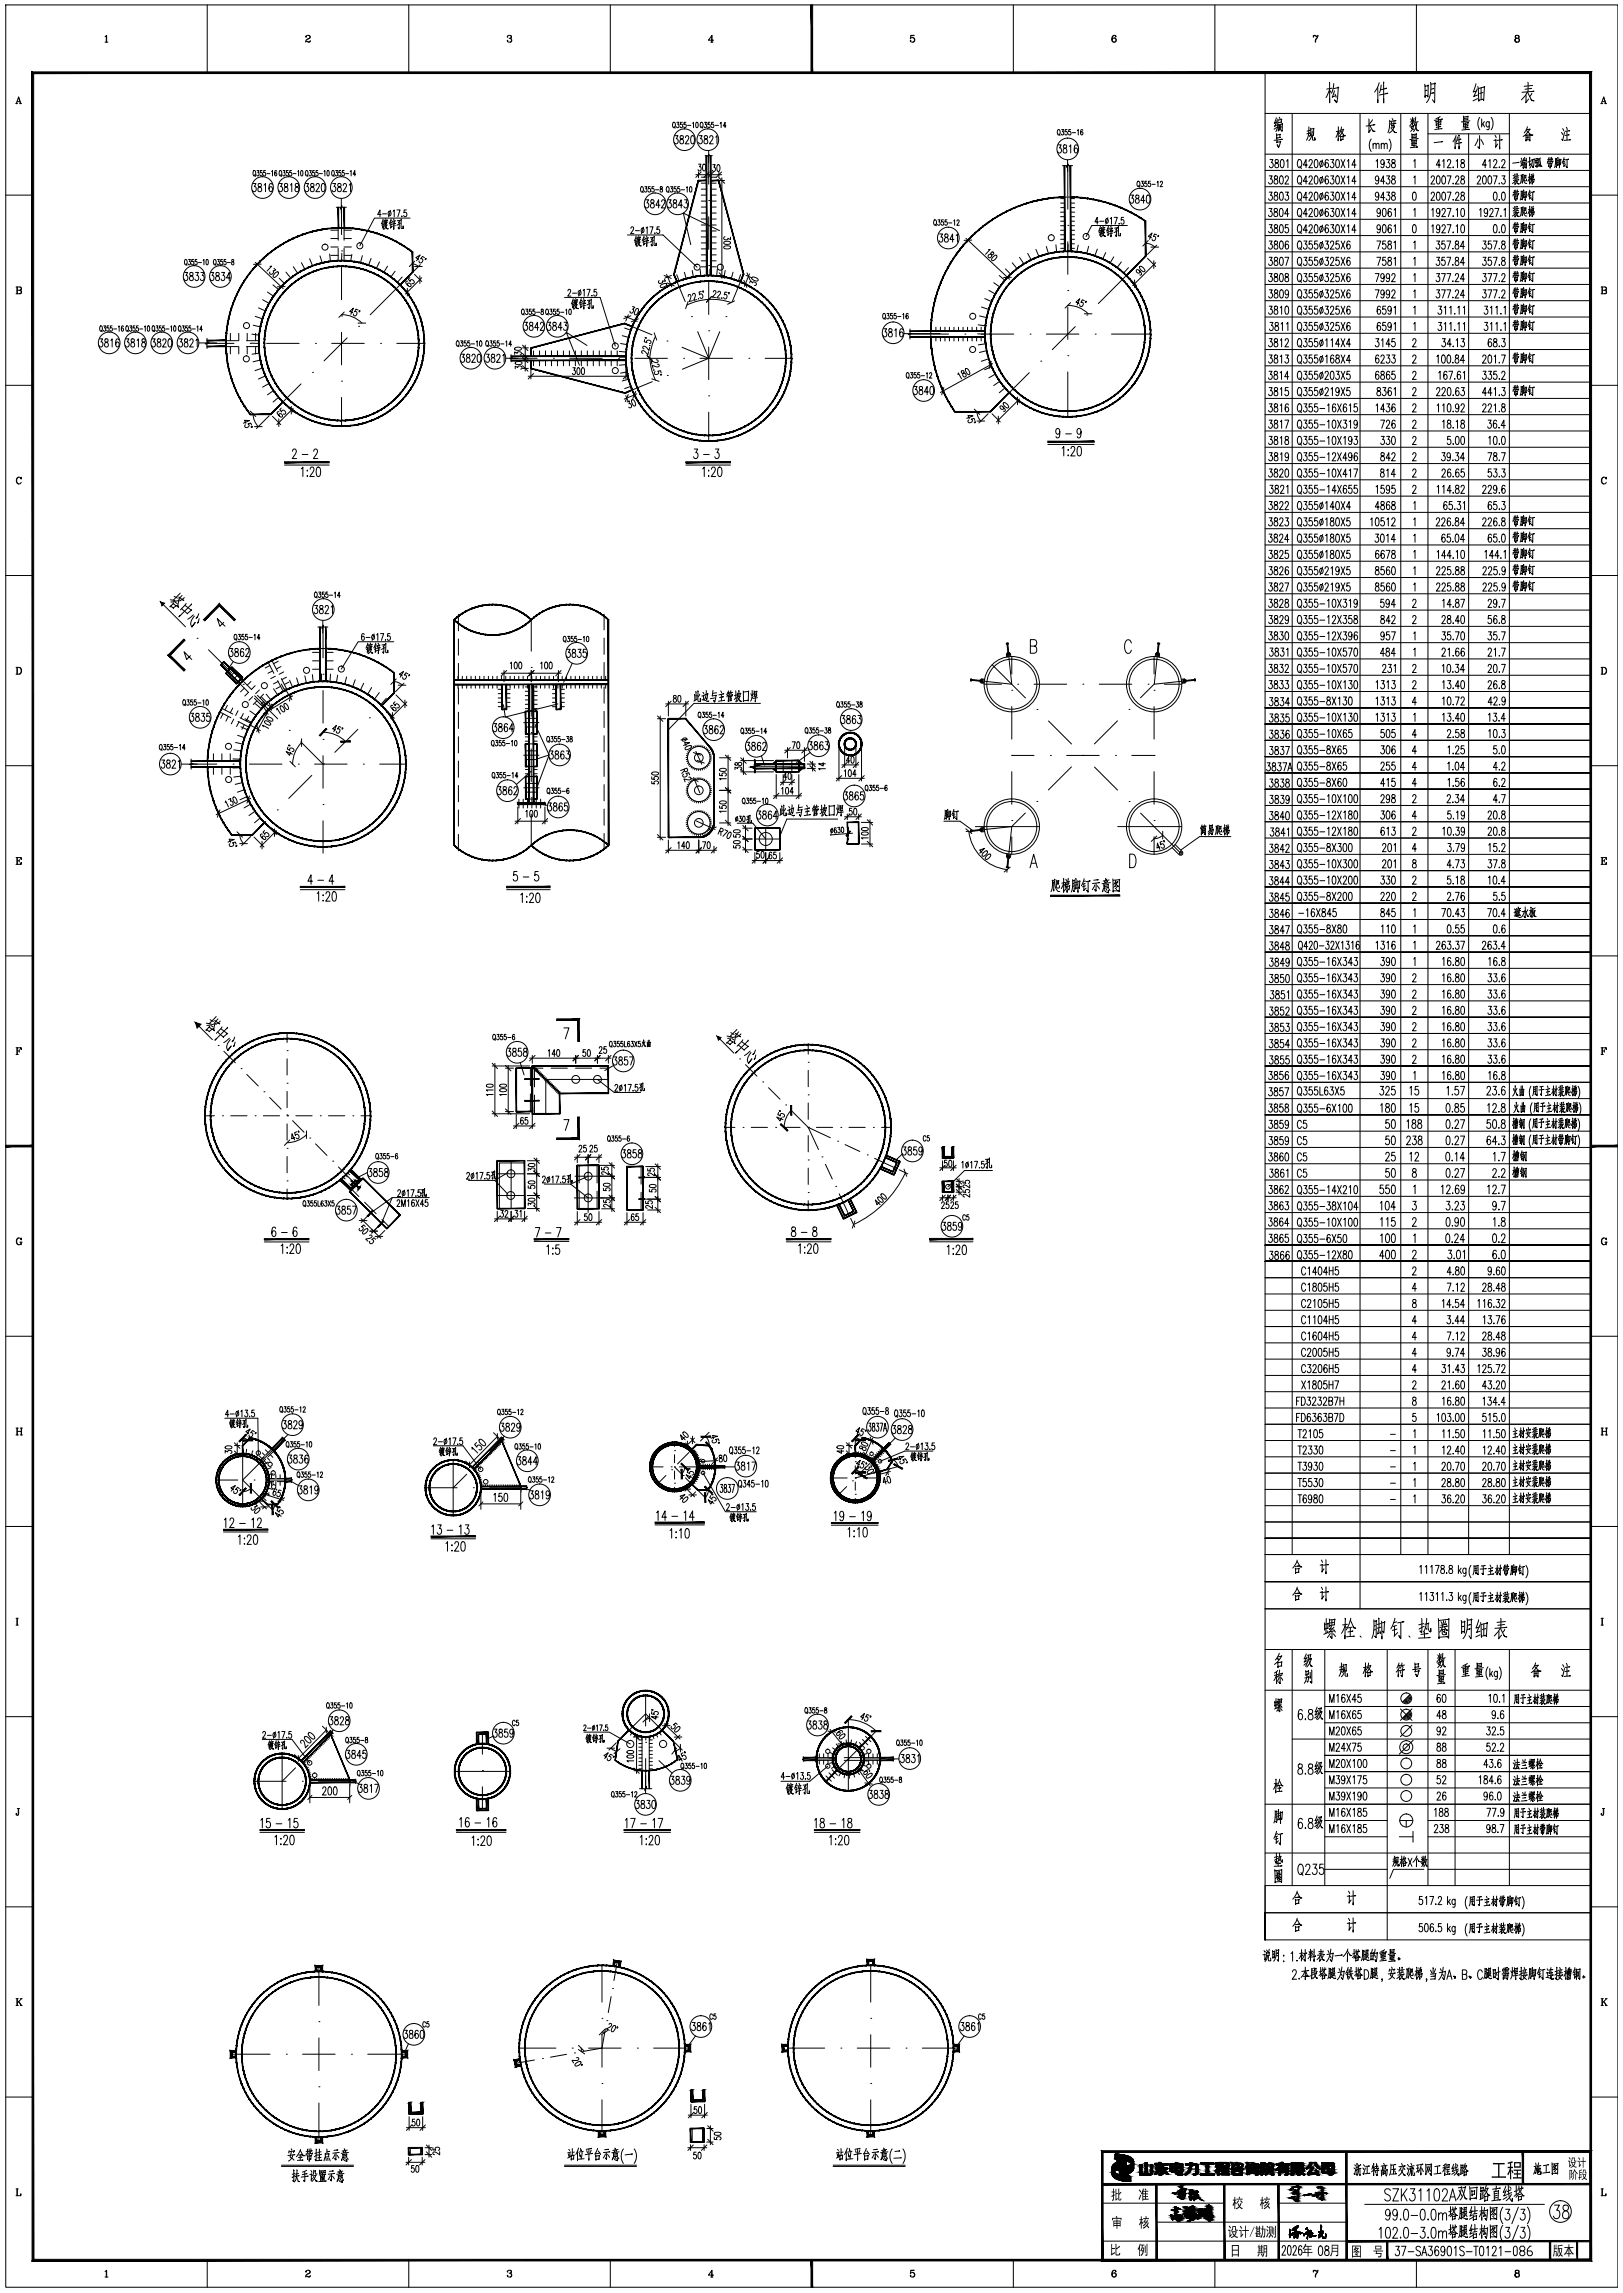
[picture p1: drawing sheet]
<svg xmlns="http://www.w3.org/2000/svg" width="598mm" height="845mm" viewBox="0 0 598 845" stroke-linecap="round" stroke-linejoin="round" font-family="sans-serif">
<!-- layer: 0 -->
<g fill="#000" stroke="#000" stroke-width=".37">
<path d="M194.9 295.1v.8h-.8zM196.6 295.1l.8 .8h-.8zM284.5 283.1h1.5v1.3zM284.5 281.5l1.5-1.2v1.2zM294.3 283.1h1.5l-1.5 1.3zM294.3 280.3l1.5 1.2h-1.5zM411 793.8h.5zM413.3 795.9h1.7zM414.9 798.9h2.8zM414.6 795.6h.4zM416.5 796.8h1.1l-.3 .3zM425.7 797.7h4.6z"/>
<path d="M426.9 797h.8zM427.7 798.9h.8zM433 797.2h.8zM434.8 797.6h.9zM435 798.5h.8zM436.9 797.8h4.4zM442.7 797.4h4.5zM448 798.4h1.7zM448.1 796.9h.5zM448.9 796.9h.8zM449.2 796.8h.5zM450.6 798.5h2.2z"/>
<path d="M450.6 798.5h2.1zM454.6 799.4h.3zM454.6 798h.4zM457.4 798.1h.6zM459 798.7h1.1zM459.3 798.7h.8zM459.7 797.8h.6zM460.5 798.2h.3zM462.2 799.2h.5zM466.4 797.2h2.5zM470.2 799.7h.2zM476.9 799.7h.6z"/>
<path d="M479.5 797.4h.8zM481.3 799.1h.4zM485.9 799.1h.4zM485.9 799.1l.4 .1zM412.4 802h.4zM412.7 802.2h3.8zM414.7 801.7h.9zM414.9 801.7h.5zM415.9 803.8h.2zM423.5 800.9h1.1zM423.7 800.9h.9zM425.5 801.1h.4z"/>
<path d="M430 801.1l.3 .1zM431.4 816.2h.3zM431.4 816.1h.2zM431.5 800.2h4.3zM431.5 816.6h.3zM432 817.9h.2zM432.3 814.2h.9zM432.2 816.8h.2zM432.6 816.5h1zM432.9 813.2h.2zM433 816.4h2.3zM433 813.4h.3z"/>
<path d="M432.9 813.2h.1zM433 817.1h.3zM433.1 814h.8zM433 815.8h.2zM433 816.8h.2zM433.3 816.3h1.9zM433.1 817.4h.2zM433.1 813.5h.2zM433.3 817.3h.7zM433.4 813.9h1.2zM433.5 816.3h1.6zM433.5 815.1h.3z"/>
<path d="M433.3 817.5h.2zM433.6 815.1h.2zM433.6 801.3h2.2zM433.7 813.8h.8zM433.8 818.1h.2zM433.9 801.3h1.9zM433.9 816.9h.3zM434 818.4h.4zM434 813.7h.3zM434.1 818.4h.2zM434.4 818h.4zM436.6 815.8h.2z"/>
<path d="M436.6 815.7h.2zM436.7 815.6h.2zM436.7 815.5h.2zM436.7 801.3h.3zM436.8 814.9h.2zM436.9 814.8h.1zM436.9 814.7h.2zM436.9 814.5h.2zM436.9 814.4h.2zM437.2 815.8h.2zM437 813.7h.2zM437 813.9h.2z"/>
<path d="M437 813.4h.2zM437 813.6h.2zM437.3 815.2h.2zM437.4 817.4h.2zM437.5 814.8h.2zM437.7 814.9h.5zM437.8 818.4h.5zM437.6 816.9h.2zM437.6 817h.2zM437.9 814.8h.3zM437.7 816.9h.2zM437.7 816.7h.2z"/>
<path d="M437.7 814.5h.2zM437.8 814.5h.2zM437.8 816.5h.2zM438 816.6h.1zM438.1 814.1h.2zM437.9 814.8h.2zM438 814.3h.2zM438.1 814.2h.2zM438.1 815.8h.2zM438.2 814h.2zM438.3 817.2h.2zM438.7 817.9h.5z"/>
<path d="M438.9 815.9h.6zM438.8 813.3h.2zM439 813h.7zM438.8 817.5h.2zM439 815.4h.1zM439.2 816h.2zM439.3 818h.4zM439.3 816h.1zM439.4 815.5h.2zM439.4 815.3h.2zM439.5 815.1h.2zM439.6 814.3h.2z"/>
<path d="M439.6 813.6h.2zM439.6 814h.2zM439.9 815.8h.8zM439.7 816h.2zM439.8 816.4h.2zM439.8 816.3h.2zM440.2 817h.2zM440 817.3h.2zM440.3 816.8h.2zM440.5 816.4h.2zM440.6 816.1h.2zM442.4 801.4h5z"/>
<path d="M448.5 801.4h.6zM459.4 801.2l.2 .1zM459.4 801.2h.3zM460.1 800.5h.7zM460.2 800.5h.6zM461.2 800.7h1.5zM466.2 801.3h.2zM468.1 801.2h1.3zM468.6 801.4h.2zM473.7 801.1h1zM473.9 801.1h.8zM475.3 810h.2z"/>
<path d="M475.5 806.8h.2zM475.6 806.7h.1zM475.7 806.6h.1zM475.8 806.5h.2zM476.6 809.3h.5zM476.7 809.5h.3zM476.6 808.2h.3zM477 807.4h.4zM476.8 807.8h.2zM476.8 809.3h.2zM476.8 807.7h.3zM476.9 807.5h.2z"/>
<path d="M477.7 807.7h.2zM477.7 811.2h.2zM477.9 801.3h1zM477.8 811.2h.1zM477.8 807.4h.2zM477.8 807.3h.2zM478 807.2h.2zM478 807.1h.2zM480.2 801.4h.4zM481.9 801.3h.6zM482.2 808.5h1zM482.8 800.7h2.9z"/>
<path d="M482.8 808.5h.3zM483.8 809.2h.3zM483.9 809h.7zM485 808h.2zM486 807.9h.2zM486.4 805.6h.2zM486.6 808.3h1.2zM487 810.6h.2zM487.6 808.1h1.2zM487.7 808.1h1.1zM487.8 800.8h2.1zM488.6 808.3h.2z"/>
<path d="M490.2 801h1.1zM490.5 800.9h.9z"/>
<path d="M298.8 1.8l.6 25v-25zM298.8 1.8l.6 25h-.6z"/>
<path d="M11.8 26.5l.6 806v-805.4zM11.8 26.5l.6 806-.6 .6zM12.4 832.5l-.6 .6 574-.6zM11.8 833.1l574-.6 .6 .6zM585.8 27.1v805.4l.6 .6zM586.4 26.5v806.6l-.6-806zM12.4 27.1h573.4l.6-.6zM11.8 26.5h574.6l-574 .6z"/>
<path d="M260.2 57.4l.3 44.1v-44.1zM260.2 57.4l.3 44.1h-.3z"/>
<path d="M261.7 57.4l.3 44.1v-44.1zM261.7 57.4l.3 44.1h-.3z"/>
<path d="M124.5 76.4l.3 7.6v-7.6zM124.5 76.4l.3 7.6h-.3z"/>
<path d="M126.7 76.4l.3 7.6v-7.6zM126.7 76.4l.3 7.6h-.3z"/>
<path d="M257.3 66.4v.2l3-.2zM257.3 66.6l3-.2v.2z"/>
<path d="M261.8 66.4v.2l3-.2zM261.8 66.6l3-.2v.2z"/>
<path d="M264.7 66.6l9.3 34.4-9.1-34.5zM264.7 66.6l9.3 34.4-.2 .1z"/>
<path d="M390.2 72.6l2-.1v.2zM390.2 72.6v.2l2-.1zM388.2 72.7l2-.1v.2zM388.2 72.7v.3l2-.2zM386.2 73l2-.3v.3zM386.2 73v.2l2-.2zM384.2 73.3l2-.3v.2zM384.2 73.3v.3l2-.4zM382.2 73.7l2-.4v.3zM382.2 73.7v.3l2-.4zM380.2 74.2l2-.5v.3zM380.2 74.2l.1 .3 1.9-.5zM378.2 74.8l2-.6 .1 .3zM378.2 74.8l.1 .2 2-.5zM376.3 75.5l1.9-.7 .1 .2zM376.3 75.5l.1 .2 1.9-.7zM374.4 76.2l1.9-.7 .1 .2zM374.4 76.2l.1 .2 1.9-.7zM372.6 77l1.8-.8 .1 .2zM372.6 77v.2l1.9-.8zM370.7 77.8l1.9-.8v.2zM370.7 77.8l.1 .3 1.8-.9zM368.9 78.8l1.8-1 .1 .3zM368.9 78.8l.1 .2 1.8-.9zM367.2 79.8l1.7-1 .1 .2zM367.2 79.8l.1 .2 1.7-1zM365.4 80.9l1.8-1.1 .1 .2zM365.4 80.9l.2 .2 1.7-1.1zM363.8 82.1l1.6-1.2 .2 .2zM363.8 82.1l.1 .2 1.7-1.2zM362.1 83.3l1.7-1.2 .1 .2zM362.1 83.3l.2 .2 1.6-1.2zM360.6 84.6l1.5-1.3 .2 .2zM360.6 84.6l.1 .2 1.6-1.3zM359.1 85.9l1.5-1.3 .1 .2zM359.1 85.9l.1 .2 1.5-1.3zM357.6 87.3l1.5-1.4 .1 .2zM357.6 87.3l.2 .2 1.4-1.4zM357.6 87.3l.2 .2-1.6 1.3zM356.2 88.8l.2 .2 1.4-1.5zM356.2 88.8l.2 .2-1.6 1.3zM354.8 90.3l.2 .2 1.4-1.5zM354.8 90.3l.2 .2-1.5 1.4zM353.5 91.9l.2 .1 1.3-1.5zM353.5 91.9l.2 .1-1.4 1.5zM353.7 92l-1.4 1.5 .2 .2zM352.3 93.5l.2 .2-1.3 1.5zM352.5 93.7l-1.3 1.5 .2 .1zM351.2 95.2l.2 .1-1.3 1.6zM351.4 95.3l-1.3 1.6 .2 .1zM350.1 96.9l.2 .1-1.2 1.7zM350.3 97l-1.2 1.7 .2 .1zM349.1 98.7l.2 .1-1.2 1.7zM349.3 98.8l-1.2 1.7 .2 .1zM348.1 100.5l.2 .1-1.1 1.7zM348.3 100.6l-1.1 1.7 .3 .1zM347.2 102.3l.3 .1-1 1.8zM347.5 102.4l-1 1.8 .2 .1zM346.5 104.2l.2 .1-1 1.8zM346.7 104.3l-1 1.8 .3 .1zM345.7 106.1l.3 .1-.9 1.8zM346 106.2l-.9 1.8 .2 .1zM345.1 108l.2 .1-.8 1.9zM345.3 108.1l-.8 1.9h.3zM344.5 110h.3l-.8 1.9zM344.8 110l-.8 1.9 .3 .1zM344 111.9l.3 .1-.7 1.9zM344.3 112l-.7 1.9 .3 .1zM343.6 113.9l.3 .1-.6 1.9zM343.9 114l-.6 1.9 .2 .1zM343.3 115.9l.2 .1-.5 2zM343.5 116l-.5 2h.3zM343 118h.3l-.4 2zM343.3 118l-.4 2h.2zM342.9 120h.2l-.3 2zM343.1 120l-.3 2h.2z"/>
<path d="M392.1 61l.3 31.6v-31.6zM392.1 61l.3 31.6h-.3z"/>
<path d="M394.3 61l.2 31.6v-31.6zM394.3 61l.2 31.6h-.2z"/>
<path d="M150.6 91.7l1.5 1.1-.2 .2zM150.6 91.7l-.2 .2 1.5 1.1zM149 90.7l1.6 1-.2 .2zM149 90.7l-.1 .2 1.5 1zM147.4 89.7l1.6 1-.1 .2zM147.4 89.7l-.1 .2 1.6 1zM145.8 88.8l1.6 .9-.1 .2zM145.8 88.8l-.1 .2 1.6 .9zM144.1 87.9l1.7 .9-.1 .2zM144.1 87.9l-.1 .3 1.7 .8zM142.4 87.2l1.7 .7-.1 .3zM142.4 87.2l-.1 .2 1.7 .8zM140.7 86.5l1.7 .7-.1 .2zM140.7 86.5l-.1 .2 1.7 .7zM138.9 85.9l1.8 .6-.1 .2zM138.9 85.9v.2l1.7 .6zM137.1 85.3l1.8 .6v.2zM137.1 85.3v.3l1.8 .5zM135.3 84.9l1.8 .4v.3zM135.3 84.9v.2l1.8 .5zM133.5 84.5l1.8 .4v.2zM133.5 84.5l-.1 .3 1.9 .3zM131.6 84.2l1.9 .3-.1 .3zM131.6 84.2v.3l1.8 .3zM129.8 84l1.8 .2v.3zM129.8 84v.3l1.8 .2zM127.9 83.9l1.9 .1v.3zM127.9 83.9v.2l1.9 .2zM126 83.8l1.9 .1v.2zM126 83.8v.3h1.9zM124.2 83.9l1.8-.1v.3zM124.2 83.9v.2h1.8zM122.3 84l1.9-.1v.2zM122.3 84v.2l1.9-.1zM120.5 84.2l1.8-.2v.2zM120.5 84.2v.2l1.8-.2zM118.6 84.4l1.9-.2v.2zM118.6 84.4v.3l1.9-.3zM116.8 84.8l1.8-.4v.3zM116.8 84.8v.2l1.8-.3zM115 85.2l1.8-.4v.2zM115 85.2v.3l1.8-.5zM113.2 85.7l1.8-.5v.3zM113.2 85.7v.3l1.8-.5zM111.4 86.3l1.8-.6v.3zM111.4 86.3l.1 .3 1.7-.6zM109.6 87l1.8-.7 .1 .3zM109.6 87l.1 .2 1.8-.6zM107.9 87.7l1.7-.7 .1 .2zM107.9 87.7l.1 .3 1.7-.8zM106.2 88.6l1.7-.9 .1 .3zM106.2 88.6l.2 .2 1.6-.8zM104.6 89.5l1.6-.9 .2 .2zM104.6 89.5l.1 .2 1.7-.9zM103 90.4l1.6-.9 .1 .2zM103 90.4l.1 .2 1.6-.9zM101.5 91.5l1.5-1.1 .1 .2zM101.5 91.5l.1 .2 1.5-1.1zM99.9 92.6l1.6-1.1 .1 .2zM99.9 92.6l.2 .2 1.5-1.1zM98.5 93.7l1.4-1.1 .2 .2zM98.5 93.7l.1 .2 1.5-1.1zM97.1 95l1.4-1.3 .1 .2zM97.1 95l.1 .2 1.4-1.3zM95.7 96.3l1.4-1.3 .1 .2zM95.7 96.3l.2 .1 1.3-1.2zM95.7 96.3l.2 .1-1.5 1.2zM94.4 97.6l.2 .2 1.3-1.4zM94.4 97.6l.2 .2-1.4 1.2zM93.2 99l.2 .2 1.2-1.4zM93.2 99l.2 .2-1.4 1.3zM92 100.5l.2 .1 1.2-1.4zM92 100.5l.2 .1-1.3 1.4zM92.2 100.6l-1.3 1.4 .2 .1zM90.9 102l.2 .1-1.2 1.4zM91.1 102.1l-1.2 1.4 .2 .1zM89.9 103.5l.2 .1-1.2 1.5zM90.1 103.6l-1.2 1.5 .2 .1zM88.9 105.1l.2 .1-1.1 1.6zM89.1 105.2l-1.1 1.6 .2 .1zM88 106.8l.2 .1-1.1 1.5zM88.2 106.9l-1.1 1.5 .3 .1zM87.1 108.4l.3 .1-1 1.6zM87.4 108.5l-1 1.6 .2 .1zM86.4 110.1l.2 .1-.9 1.7zM86.6 110.2l-.9 1.7 .3 .1zM85.7 111.9l.3 .1-.9 1.7zM86 112l-.9 1.7h.2zM85.1 113.7h.2l-.7 1.7zM85.3 113.7l-.7 1.7 .2 .1zM84.6 115.4l.2 .1-.7 1.8zM84.8 115.5l-.7 1.8h.3zM84.1 117.3h.3l-.6 1.8zM84.4 117.3l-.6 1.8h.2zM83.8 119.1h.2l-.5 1.8zM84 119.1l-.5 1.8 .2 .1zM83.5 120.9l.2 .1-.4 1.8zM83.7 121l-.4 1.8h.2zM83.3 122.8h.2l-.3 1.9zM83.5 122.8l-.3 1.9h.2zM83.2 124.7h.2l-.3 1.8zM83.4 124.7l-.3 1.8h.3zM83.1 126.5h.3l-.2 1.9zM83.4 126.5l-.2 1.9h.2zM83.2 128.4h.2l-.1 1.9zM83.4 128.4l-.1 1.9h.2zM83.3 130.3h.2v1.9zM83.5 130.3v1.9l.2-.1zM83.5 132.2l.2-.1 .1 1.9zM83.7 132.1l.1 1.9h.2zM83.8 134h.2l.2 1.9zM84 134l.2 1.9 .2-.1zM84.2 135.9l.2-.1 .2 1.9zM84.4 135.8l.2 1.9 .3-.1zM84.6 137.7l.3-.1 .2 1.9zM84.9 137.6l.2 1.9 .3-.1zM85.1 139.5l.3-.1 .3 1.9zM85.4 139.4l.3 1.9 .3-.1zM85.7 141.3l.3-.1 .4 1.8zM86 141.2l.4 1.8 .3-.1zM86.4 143l.3-.1 .5 1.9zM86.7 142.9l.5 1.9 .2-.2zM87.2 144.8l.2-.2 .6 1.8zM87.4 144.6l.6 1.8 .3-.1zM88 146.4l.3-.1 .6 1.8zM88.3 146.3l.6 1.8 .3-.2zM88.9 148.1l.3-.2 .7 1.8zM89.2 147.9l.7 1.8 .2-.2zM89.9 149.7l.2-.2 .9 1.7zM90.1 149.5l.9 1.7 .2-.1zM91 151.2l.2-.1 .9 1.7zM91.2 151.1l.9 1.7 .2-.2z"/>
<path d="M421.9 81.5v13h.3zM421.9 81.5h.3v13z"/>
<path d="M420.4 80.2l1.7 1.2-.1 .2zM420.4 80.2l-.2 .2 1.8 1.2zM418.5 79.2l1.9 1-.2 .2zM418.5 79.2l-.1 .2 1.8 1zM416.7 78.1l1.8 1.1-.1 .2zM416.7 78.1l-.1 .3 1.8 1zM414.8 77.2l1.9 .9-.1 .3zM414.8 77.2l-.1 .2 1.9 1zM412.9 76.4l1.9 .8-.1 .2zM412.9 76.4l-.1 .2 1.9 .8zM410.9 75.6l2 .8-.1 .2zM410.9 75.6l-.1 .2 2 .8zM408.9 74.9l2 .7-.1 .2zM408.9 74.9v.2l1.9 .7zM406.9 74.3l2 .6v.2zM406.9 74.3l-.1 .2 2.1 .6zM404.9 73.8l2 .5-.1 .2zM404.9 73.8l-.1 .2 2 .5zM402.8 73.4l2.1 .4-.1 .2zM402.8 73.4l-.1 .2 2.1 .4zM400.7 73l2.1 .4-.1 .2zM400.7 73v.3l2 .3zM398.6 72.7l2.1 .3v.3zM398.6 72.7v.3l2.1 .3zM396.5 72.6l2.1 .1v.3zM396.5 72.6v.2l2.1 .2zM394.4 72.5l2.1 .1v.2zM394.4 72.5v.2l2.1 .1z"/>
<path d="M151.9 100.3l-4.6 4.6 .2 .1zM151.9 100.3l.2 .1-4.6 4.6z"/>
<path d="M151.9 92.9v7.5h.2zM151.9 92.9h.2v7.5z"/>
<path d="M195.6 128.3l34.6-9-.1-.2zM195.6 128.1l34.5-9-34.5 9.2z"/>
<path d="M257.2 66.5l-9 34.5 .2 .1zM257.2 66.5l.3 .1-9.1 34.5z"/>
<path d="M248.2 101.1l1.1 2.8 .3-.1zM248.2 101.1l.2-.1 1.2 2.8z"/>
<path d="M273.8 101l-1.1 2.8 .2 .1zM273.8 101l.2 .1-1.1 2.8z"/>
<path d="M414.9 101.4l.2 .2 6.9-7.2zM422 94.4l.1 .1-7 7.1z"/>
<path d="M76.3 125.3v.3l7-.3zM76.3 125.6l7-.3v.3z"/>
<path d="M76.3 127.5v.3l7-.3zM76.3 127.8l7-.3v.3z"/>
<path d="M154.4 126.5l-.1 1.6h-.2zM154.1 126.5v1.6l.3-1.6zM154.3 125l.1 1.5h-.3zM154.1 125v1.5l.2-1.5zM154.2 123.4l.1 1.6h-.2zM154 123.5l.1 1.5 .1-1.6zM154 121.9l.2 1.5-.2 .1zM153.8 122l.2 1.5v-1.6zM153.7 120.4l.3 1.5-.2 .1zM153.5 120.5l.3 1.5-.1-1.6zM153.4 118.9l.3 1.5-.2 .1zM153.1 119l.4 1.5-.1-1.6zM152.9 117.4l.5 1.5-.3 .1zM152.7 117.5l.4 1.5-.2-1.6zM152.4 116l.5 1.4-.2 .1zM152.1 116l.6 1.5-.3-1.5zM151.7 114.5l.7 1.5h-.3zM151.5 114.7l.6 1.3-.4-1.5zM151.1 113.1l.6 1.4-.2 .2zM150.8 113.3l.7 1.4-.4-1.6zM150.3 111.8l.8 1.3-.3 .2zM150.1 111.9l.7 1.4-.5-1.5zM149.5 110.5l.8 1.3-.2 .1zM149.3 110.7l.8 1.2-.6-1.4zM148.6 109.3l.9 1.2-.2 .2zM148.4 109.4l.9 1.3-.7-1.4zM147.6 108l1 1.3-.2 .1zM147.4 108.2l1 1.2-.8-1.4zM146.6 106.9l1 1.1-.2 .2zM146.6 106.9l-.2 .2 1 1.1zM145.5 105.8l1.1 1.1-.2 .2zM145.3 106l1.1 1.1-.9-1.3zM144.3 104.8l1.2 1-.2 .2zM144.3 104.8l-.1 .2 1.1 1zM143.1 103.8l1.2 1-.1 .2zM143.1 103.8l-.1 .2 1.2 1zM141.9 102.9l1.2 .9-.1 .2zM141.9 102.9l-.2 .2 1.3 .9zM140.5 102.1l1.4 .8-.2 .2zM140.5 102.1l-.1 .2 1.3 .8zM139.2 101.3l1.3 .8-.1 .2zM139.2 101.3l-.1 .2 1.3 .8zM137.8 100.6l1.4 .7-.1 .2zM137.8 100.6l-.1 .3 1.4 .6zM136.4 100l1.4 .6-.1 .3zM136.4 100l-.1 .2 1.4 .7zM135 99.5l1.4 .5-.1 .2zM135 99.5l-.1 .2 1.4 .5zM133.5 99l1.5 .5-.1 .2zM133.5 99l-.1 .3 1.5 .4zM132 98.7l1.5 .3-.1 .3zM132 98.7l-.1 .2 1.5 .4zM130.5 98.4l1.5 .3-.1 .2zM130.5 98.4l-.1 .2 1.5 .3zM128.9 98.1l1.6 .3-.1 .2zM128.9 98.1v.3l1.5 .2zM127.4 98l1.5 .1v.3zM127.4 98v.3l1.5 .1zM125.8 98h1.6v.3zM125.8 98v.2l1.6 .1zM124.3 98h1.5v.2zM124.3 98v.3l1.5-.1zM122.7 98.1l1.6-.1v.3zM122.7 98.1l.1 .3 1.5-.1zM121.2 98.4l1.5-.3 .1 .3zM121.2 98.4v.2l1.6-.2zM119.7 98.7l1.5-.3v.2zM119.7 98.7v.2l1.5-.3zM118.2 99l1.5-.3v.2zM118.2 99l.1 .3 1.4-.4zM116.7 99.5l1.5-.5 .1 .3zM116.7 99.5l.1 .2 1.5-.4zM115.3 100l1.4-.5 .1 .2zM115.3 100l.1 .2 1.4-.5zM113.8 100.6l1.5-.6 .1 .2zM113.8 100.6l.1 .3 1.5-.7zM112.5 101.3l1.3-.7 .1 .3zM112.5 101.3l.1 .2 1.3-.6zM111.1 102.1l1.4-.8 .1 .2zM111.1 102.1l.1 .2 1.4-.8zM109.8 102.9l1.3-.8 .1 .2zM109.8 102.9l.1 .2 1.3-.8zM108.5 103.8l1.3-.9 .1 .2zM108.5 103.8l.2 .2 1.2-.9zM107.3 104.8l1.2-1 .2 .2zM107.3 104.8l.2 .2 1.2-1zM106.2 105.8l1.1-1 .2 .2zM106.2 105.8l.2 .2 1.1-1zM105.1 106.9l1.1-1.1 .2 .2zM105.1 106.9l.2 .2 1.1-1.1zM105.1 106.9l.2 .2-1.2 .9zM104.1 108l.2 .2 1-1.1zM104.1 108l.2 .2-1.2 1.1zM103.1 109.3l.2 .1 1-1.2zM103.1 109.3l.2 .1-1.1 1.1zM103.3 109.4l-1.1 1.1 .2 .2zM102.2 110.5l.2 .2-1 1.1zM102.4 110.7l-1 1.1 .2 .1zM101.4 111.8l.2 .1-1 1.2zM101.6 111.9l-1 1.2 .2 .2zM100.6 113.1l.2 .2-.9 1.2zM100.8 113.3l-.9 1.2 .2 .2zM99.9 114.5l.2 .2-.8 1.3zM100.1 114.7l-.8 1.3h.2zM99.3 116h.2l-.7 1.4zM99.5 116l-.7 1.4 .2 .1zM98.8 117.4l.2 .1-.7 1.4zM99 117.5l-.7 1.4 .3 .1zM98.3 118.9l.3 .1-.7 1.4zM98.6 119l-.7 1.4 .3 .1zM97.9 120.4l.3 .1-.6 1.4zM98.2 120.5l-.6 1.4 .3 .1zM97.6 121.9l.3 .1-.4 1.4zM97.9 122l-.4 1.4 .2 .1zM97.5 123.4l.2 .1-.4 1.5zM97.7 123.5l-.4 1.5h.3zM97.3 125h.3l-.3 1.5zM97.6 125l-.3 1.5h.2zM97.3 126.5h.2l-.2 1.6zM97.5 126.5l-.2 1.6h.3zM97.3 128.1h.3l-.1 1.5zM97.6 128.1l-.1 1.5h.2zM97.5 129.6h.2l-.1 1.6zM97.7 129.6l-.1 1.6 .3-.1zM97.6 131.2l.3-.1v1.6zM97.9 131.1v1.6l.3-.1zM97.9 132.7l.3-.1 .1 1.6zM98.2 132.6l.1 1.6 .3-.1zM98.3 134.2l.3-.1 .2 1.6zM98.6 134.1l.2 1.6 .2-.1zM98.8 135.7l.2-.1 .3 1.5zM99 135.6l.3 1.5 .2-.1zM99.3 137.1l.2-.1 .4 1.5zM99.5 137l.4 1.5 .2-.1zM99.9 138.5l.2-.1 .5 1.5zM100.1 138.4l.5 1.5 .2-.1zM100.6 139.9l.2-.1 .6 1.5zM100.8 139.8l.6 1.5 .2-.2zM101.4 141.3l.2-.2 .6 1.5zM101.6 141.1l.6 1.5 .2-.2zM102.2 142.6l.2-.2 .7 1.4zM102.4 142.4l.7 1.4 .2-.1zM103.1 143.8l.2-.1 .8 1.3zM103.3 143.7l.8 1.3 .2-.1zM104.1 145l.2-.1 .8 1.3zM104.3 144.9l.8 1.3 .2-.2zM105.1 146.2l.2-.2 .9 1.3zM105.3 146l.9 1.3 .2-.2zM106.4 147.1l.9 1.2-1.1-1zM106.4 147.1l.9 1.2 .2-.2zM107.5 148.1l1 1.2-1.2-1zM107.5 148.1l1 1.2 .2-.2zM108.7 149.1l1.1 1.1-1.3-.9zM108.7 149.1l1.1 1.1 .1-.2zM109.9 150l1.2 1-1.3-.8zM109.9 150l1.2 1 .1-.2zM111.2 150.8l1.3 1-1.4-.8zM111.2 150.8l1.3 1 .1-.3zM112.6 151.5l1.2 1-1.3-.7zM112.6 151.5l1.2 1 .1-.3zM113.9 152.2l1.4 .9-1.5-.6zM113.9 152.2l1.4 .9 .1-.3zM115.4 152.8l1.3 .8-1.4-.5zM115.4 152.8l1.3 .8 .1-.2zM116.8 153.4l1.4 .6-1.5-.4zM116.8 153.4l1.4 .6 .1-.2zM118.3 153.8l1.4 .6-1.5-.4zM118.3 153.8l1.4 .6v-.2zM119.7 154.2l1.5 .5-1.5-.3zM119.7 154.2l1.5 .5v-.2zM121.2 154.5l1.5 .4-1.5-.2zM121.2 154.5l1.5 .4 .1-.2zM122.8 154.7l1.5 .4-1.6-.2zM122.8 154.7l1.5 .4v-.3zM124.3 154.8l1.5 .3h-1.5zM124.3 154.8l1.5 .3v-.3zM125.8 154.8l1.6 .3h-1.6zM125.8 154.8l1.6 .3v-.3zM127.4 154.8l1.5 .1-1.5 .2zM127.4 154.8l1.5 .1v-.2zM128.9 154.7h1.6l-1.6 .2zM128.9 154.7h1.6l-.1-.2zM130.4 154.5l1.6-.1-1.5 .3zM130.4 154.5l1.6-.1-.1-.2zM131.9 154.2l1.6-.2-1.5 .4zM131.9 154.2l1.6-.2-.1-.2zM133.4 153.8l1.6-.2-1.5 .4zM133.4 153.8l1.6-.2-.1-.2zM134.9 153.4l1.5-.3-1.4 .5zM134.9 153.4l1.5-.3-.1-.3zM136.3 152.8l1.5-.3-1.4 .6zM136.3 152.8l1.5-.3-.1-.3zM137.7 152.2l1.5-.4-1.4 .7zM137.7 152.2l1.5-.4-.1-.3zM139.1 151.5l1.4-.5-1.3 .8zM139.1 151.5l1.4-.5-.1-.2zM140.4 150.8l1.5-.6-1.4 .8zM140.4 150.8l1.5-.6-.2-.2zM141.7 150l1.4-.7-1.2 .9zM141.7 150l1.4-.7-.1-.2zM143 149.1l1.3-.8-1.2 1zM143 149.1l1.3-.8-.1-.2zM144.2 148.1l1.3-.8-1.2 1zM144.2 148.1l1.3-.8-.2-.2zM145.3 147.1l1.3-.9-1.1 1.1zM146.4 146l-1.1 1.1 1.3-.9zM146.4 146l1.2-1-1 1.2zM147.4 144.9l-1 1.1 1.2-1zM147.4 144.9l1.2-1.1-1 1.2zM148.4 143.7l-1 1.2 1.2-1.1zM148.4 143.7l1.1-1.1-.9 1.2zM149.3 142.4l-.9 1.3 1.1-1.1zM150.3 141.3l-.8 1.3-.2-.2zM150.1 141.1l-.8 1.3 1-1.1zM151.1 139.9l-.8 1.4-.2-.2zM150.8 139.8l-.7 1.3 1-1.2zM151.7 138.5l-.6 1.4-.3-.1zM151.5 138.4l-.7 1.4 .9-1.3zM152.4 137.1l-.7 1.4-.2-.1zM152.1 137l-.6 1.4 .9-1.3zM152.9 135.7l-.5 1.4-.3-.1zM152.7 135.6l-.6 1.4 .8-1.3zM153.4 134.2l-.5 1.5-.2-.1zM153.1 134.1l-.4 1.5 .7-1.4zM153.7 132.7l-.3 1.5-.3-.1zM153.5 132.6l-.4 1.5 .6-1.4zM154 131.2l-.3 1.5-.2-.1zM153.8 131.1l-.3 1.5 .5-1.4zM154.2 129.6l-.2 1.6-.2-.1zM154 129.6l-.2 1.5 .4-1.5zM154.3 128.1l-.1 1.5h-.2zM154.1 128.1l-.1 1.5 .3-1.5z"/>
<path d="M156.5 126.5l-.1 1.6h-.2zM156.2 126.5v1.6l.3-1.6zM156.4 124.9l.1 1.6h-.3zM156.2 124.9v1.6l.2-1.6zM156.3 123.3l.1 1.6h-.2zM156 123.4l.2 1.5 .1-1.6zM156.1 121.7l.2 1.6-.3 .1zM155.8 121.8l.2 1.6 .1-1.7zM155.8 120.2l.3 1.5-.3 .1zM155.6 120.2l.2 1.6v-1.6zM155.4 118.6l.4 1.6h-.2zM155.2 118.7l.4 1.5-.2-1.6zM155 117.1l.4 1.5-.2 .1zM154.7 117.2l.5 1.5-.2-1.6zM154.4 115.6l.6 1.5-.3 .1zM154.2 115.6l.5 1.6-.3-1.6zM153.8 114.1l.6 1.5h-.2zM153.6 114.2l.6 1.4-.4-1.5zM153.1 112.6l.7 1.5-.2 .1zM152.9 112.7l.7 1.5-.5-1.6zM152.4 111.2l.7 1.4-.2 .1zM152.1 111.4l.8 1.3-.5-1.5zM151.5 109.8l.9 1.4-.3 .2zM151.3 110l.8 1.4-.6-1.6zM150.6 108.5l.9 1.3-.2 .2zM150.4 108.7l.9 1.3-.7-1.5zM149.6 107.3l1 1.2-.2 .2zM149.4 107.4l1 1.3-.8-1.4zM148.6 106l1 1.3-.2 .1zM148.4 106.2l1 1.2-.8-1.4zM147.5 104.9l1.1 1.1-.2 .2zM147.3 105l1.1 1.2-.9-1.3zM146.3 103.8l1.2 1.1-.2 .1zM146.3 103.8l-.1 .2 1.1 1zM145.1 102.7l1.2 1.1-.1 .2zM145.1 102.7l-.2 .2 1.3 1.1zM143.8 101.8l1.3 .9-.2 .2zM143.8 101.8l-.1 .2 1.2 .9zM142.5 100.9l1.3 .9-.1 .2zM142.5 100.9l-.1 .2 1.3 .9zM141.1 100l1.4 .9-.1 .2zM141.1 100l-.1 .2 1.4 .9zM139.7 99.2l1.4 .8-.1 .2zM139.7 99.2l-.1 .3 1.4 .7zM138.3 98.5l1.4 .7-.1 .3zM138.3 98.5l-.1 .3 1.4 .7zM136.8 97.9l1.5 .6-.1 .3zM136.8 97.9l-.1 .3 1.5 .6zM135.3 97.4l1.5 .5-.1 .3zM135.3 97.4l-.1 .2 1.5 .6zM133.8 97l1.5 .4-.1 .2zM133.8 97l-.1 .2 1.5 .4zM132.2 96.6l1.6 .4-.1 .2zM132.2 96.6l-.1 .2 1.6 .4zM130.6 96.3l1.6 .3-.1 .2zM130.6 96.3v.2l1.5 .3zM129 96.1l1.6 .2v.2zM129 96.1v.2l1.6 .2zM127.4 95.9l1.6 .2v.2zM127.4 95.9v.3l1.6 .1zM125.8 95.9h1.6v.3zM125.8 95.9v.3h1.6zM124.2 95.9h1.6v.3zM124.2 95.9v.3h1.6zM122.6 96.1l1.6-.2v.3zM122.6 96.1l.1 .2 1.5-.1zM121 96.3l1.6-.2 .1 .2zM121 96.3l.1 .2 1.6-.2zM119.5 96.6l1.5-.3 .1 .2zM119.5 96.6v.2l1.6-.3zM117.9 97l1.6-.4v.2zM117.9 97l.1 .2 1.5-.4zM116.4 97.4l1.5-.4 .1 .2zM116.4 97.4v.2l1.6-.4zM114.9 97.9l1.5-.5v.2zM114.9 97.9v.3l1.5-.6zM113.4 98.5l1.5-.6v.3zM113.4 98.5l.1 .3 1.4-.6zM111.9 99.2l1.5-.7 .1 .3zM111.9 99.2l.1 .3 1.5-.7zM110.5 100l1.4-.8 .1 .3zM110.5 100l.1 .2 1.4-.7zM109.2 100.9l1.3-.9 .1 .2zM109.2 100.9l.1 .2 1.3-.9zM107.8 101.8l1.4-.9 .1 .2zM107.8 101.8l.2 .2 1.3-.9zM106.6 102.7l1.2-.9 .2 .2zM106.6 102.7l.1 .2 1.3-.9zM105.3 103.8l1.3-1.1 .1 .2zM105.3 103.8l.2 .2 1.2-1.1zM104.2 104.9l1.1-1.1 .2 .2zM104.2 104.9l.2 .1 1.1-1zM104.2 104.9l.2 .1-1.3 1zM103.1 106l.2 .2 1.1-1.2zM103.1 106l.2 .2-1.3 1.1zM102 107.3l.2 .1 1.1-1.2zM102 107.3l.2 .1-1.2 1.1zM101 108.5l.3 .2 .9-1.3zM101 108.5l.3 .2-1.2 1.1zM101.3 108.7l-1.2 1.1 .3 .2zM100.1 109.8l.3 .2-1.1 1.2zM100.4 110l-1.1 1.2 .2 .2zM99.3 111.2l.2 .2-.9 1.2zM99.5 111.4l-.9 1.2 .2 .1zM98.6 112.6l.2 .1-.9 1.4zM98.8 112.7l-.9 1.4 .2 .1zM97.9 114.1l.2 .1-.9 1.4zM98.1 114.2l-.9 1.4h.3zM97.2 115.6h.3l-.8 1.5zM97.5 115.6l-.8 1.5 .2 .1zM96.7 117.1l.2 .1-.7 1.4zM96.9 117.2l-.7 1.4 .3 .1zM96.2 118.6l.3 .1-.6 1.5zM96.5 118.7l-.6 1.5h.2zM95.9 120.2h.2l-.5 1.5zM96.1 120.2l-.5 1.5 .2 .1zM95.6 121.7l.2 .1-.4 1.5zM95.8 121.8l-.4 1.5 .2 .1zM95.4 123.3l.2 .1-.4 1.5zM95.6 123.4l-.4 1.5h.3zM95.2 124.9h.3l-.3 1.6zM95.5 124.9l-.3 1.6h.3zM95.2 126.5h.3l-.3 1.6zM95.5 126.5l-.3 1.6h.3zM95.2 128.1h.3l-.1 1.6zM95.5 128.1l-.1 1.6h.2zM95.4 129.7h.2v1.6zM95.6 129.7v1.6h.2zM95.6 131.3h.2l.1 1.6zM95.8 131.3l.1 1.6h.2zM95.9 132.9h.2l.1 1.6zM96.1 132.9l.1 1.6 .3-.1zM96.2 134.5l.3-.1 .2 1.6zM96.5 134.4l.2 1.6 .2-.1zM96.7 136l.2-.1 .3 1.6zM96.9 135.9l.3 1.6 .3-.1zM97.2 137.5l.3-.1 .4 1.6zM97.5 137.4l.4 1.6 .2-.1zM97.9 139l.2-.1 .5 1.5zM98.1 138.9l.5 1.5 .2-.1zM98.6 140.4l.2-.1 .5 1.6zM98.8 140.3l.5 1.6 .2-.2zM99.3 141.9l.2-.2 .6 1.5zM99.5 141.7l.6 1.5 .3-.1zM100.1 143.2l.3-.1 .6 1.4zM100.4 143.1l.6 1.4 .3-.1zM101 144.5l.3-.1 .7 1.4zM101.3 144.4l.7 1.4 .2-.1zM102 145.8l.2-.1 .9 1.3zM102.2 145.7l.9 1.3 .2-.1zM103.1 147l.2-.1 .9 1.3zM103.3 146.9l.9 1.3 .2-.2zM104.4 148l.9 1.3-1.1-1.1zM104.4 148l.9 1.3 .2-.2zM105.5 149.1l1.1 1.2-1.3-1zM105.5 149.1l1.1 1.2 .1-.2zM106.7 150.1l1.1 1.2-1.2-1zM106.7 150.1l1.1 1.2 .2-.2zM108 151.1l1.2 1.1-1.4-.9zM108 151.1l1.2 1.1 .1-.2zM109.3 152l1.2 1.1-1.3-.9zM109.3 152l1.2 1.1 .1-.3zM110.6 152.8l1.3 1-1.4-.7zM110.6 152.8l1.3 1 .1-.2zM112 153.6l1.4 .9-1.5-.7zM112 153.6l1.4 .9 .1-.2zM113.5 154.3l1.4 .8-1.5-.6zM113.5 154.3l1.4 .8v-.2zM114.9 154.9l1.5 .8-1.5-.6zM114.9 154.9l1.5 .8v-.3zM116.4 155.4l1.5 .7-1.5-.4zM116.4 155.4l1.5 .7 .1-.2zM118 155.9l1.5 .6-1.6-.4zM118 155.9l1.5 .6v-.3zM119.5 156.2l1.5 .6-1.5-.3zM119.5 156.2l1.5 .6 .1-.3zM121.1 156.5l1.5 .5-1.6-.2zM121.1 156.5l1.5 .5 .1-.2zM122.7 156.8l1.5 .3-1.6-.1zM122.7 156.8l1.5 .3v-.2zM124.2 156.9l1.6 .3-1.6-.1zM124.2 156.9l1.6 .3v-.3zM125.8 156.9l1.6 .2-1.6 .1zM125.8 156.9l1.6 .2v-.2zM127.4 156.9l1.6 .1-1.6 .1zM127.4 156.9l1.6 .1v-.2zM129 156.8h1.6l-1.6 .2zM129 156.8h1.6v-.3zM130.6 156.5h1.6l-1.6 .3zM130.6 156.5h1.6l-.1-.3zM132.1 156.2l1.7-.1-1.6 .4zM132.1 156.2l1.7-.1-.1-.2zM133.7 155.9l1.6-.2-1.5 .4zM133.7 155.9l1.6-.2-.1-.3zM135.2 155.4l1.6-.3-1.5 .6zM135.2 155.4l1.6-.3-.1-.2zM136.7 154.9l1.6-.4-1.5 .6zM136.7 154.9l1.6-.4-.1-.2zM138.2 154.3l1.5-.5-1.4 .7zM138.2 154.3l1.5-.5-.1-.2zM139.6 153.6l1.5-.5-1.4 .7zM139.6 153.6l1.5-.5-.1-.3zM141 152.8l1.5-.6-1.4 .9zM141 152.8l1.5-.6-.1-.2zM142.4 152l1.4-.7-1.3 .9zM142.4 152l1.4-.7-.1-.2zM143.7 151.1l1.4-.8-1.3 1zM143.7 151.1l1.4-.8-.2-.2zM144.9 150.1l1.4-.8-1.2 1zM144.9 150.1l1.4-.8-.1-.2zM146.2 149.1l1.3-.9-1.2 1.1zM146.2 149.1l1.3-.9-.2-.2zM147.3 148l1.3-1-1.1 1.2zM148.4 146.9l-1.1 1.1 1.3-1zM148.4 146.9l1.2-1.1-1 1.2zM149.4 145.7l-1 1.2 1.2-1.1zM149.4 145.7l1.2-1.2-1 1.3zM150.4 144.4l-1 1.3 1.2-1.2zM151.5 143.2l-.9 1.3-.2-.1zM151.3 143.1l-.9 1.3 1.1-1.2zM152.4 141.9l-.9 1.3-.2-.1zM152.1 141.7l-.8 1.4 1.1-1.2zM153.1 140.4l-.7 1.5-.3-.2zM152.9 140.3l-.8 1.4 1-1.3zM153.8 139l-.7 1.4-.2-.1zM153.6 138.9l-.7 1.4 .9-1.3zM154.4 137.5l-.6 1.5-.2-.1zM154.2 137.4l-.6 1.5 .8-1.4zM155 136l-.6 1.5-.2-.1zM154.7 135.9l-.5 1.5 .8-1.4zM155.4 134.5l-.4 1.5-.3-.1zM155.2 134.4l-.5 1.5 .7-1.4zM155.8 132.9l-.4 1.6-.2-.1zM155.6 132.9l-.4 1.5 .6-1.5zM156.1 131.3l-.3 1.6h-.2zM155.8 131.3l-.2 1.6 .5-1.6zM156.3 129.7l-.2 1.6h-.3zM156 129.7l-.2 1.6 .5-1.6zM156.4 128.1l-.1 1.6h-.3zM156.2 128.1l-.2 1.6 .4-1.6z"/>
<path d="M188.3 131.1v.3l42.3-.3zM188.3 131.4l42.3-.3v.3z"/>
<path d="M188.3 132.7v.2l42.3-.2zM188.3 132.9l42.3-.2v.2z"/>
<path d="M195.6 135.6v.2l34.6 8.9zM195.6 135.8l34.6 8.9-.1 .3z"/>
<path d="M195.5 128.2l.2 3v-3zM195.5 128.2l.2 3h-.2z"/>
<path d="M195.5 132.7l.2 3v-3zM195.5 132.7l.2 3h-.2z"/>
<path d="M230.1 119.3l2.8 1.2 .1-.3zM230.2 119.1l2.8 1.1-2.9-.9z"/>
<path d="M289.7 132l-.1 1.6h-.2zM289.4 132v1.6l.3-1.6zM289.6 130.5l.1 1.5h-.3zM289.4 130.5v1.5l.2-1.5zM289.5 128.9l.1 1.6h-.2zM289.2 129l.2 1.5 .1-1.6zM289.3 127.4l.2 1.5-.3 .1zM289 127.4l.2 1.6 .1-1.6zM289 125.9l.3 1.5h-.3zM288.8 125.9l.2 1.5v-1.5zM288.6 124.4l.4 1.5h-.2zM288.4 124.5l.4 1.4-.2-1.5zM288.2 122.9l.4 1.5-.2 .1zM287.9 123l.5 1.5-.2-1.6zM287.6 121.4l.6 1.5-.3 .1zM287.4 121.6l.5 1.4-.3-1.6zM287 120l.6 1.4-.2 .2zM286.8 120.1l.6 1.5-.4-1.6zM286.3 118.7l.7 1.3-.2 .1zM286.1 118.8l.7 1.3-.5-1.4zM285.6 117.3l.7 1.4-.2 .1zM285.4 117.4l.7 1.4-.5-1.5zM284.7 116l.9 1.3-.2 .1zM284.5 116.1l.9 1.3-.7-1.4zM283.8 114.7l.9 1.3-.2 .1zM283.6 114.9l.9 1.2-.7-1.4zM282.9 113.5l.9 1.2-.2 .2zM282.7 113.7l.9 1.2-.7-1.4zM281.8 112.4l1.1 1.1-.2 .2zM281.7 112.6l1 1.1-.9-1.3zM280.8 111.3l1 1.1-.1 .2zM280.8 111.3l-.2 .2 1.1 1.1zM279.6 110.3l1.2 1-.2 .2zM279.6 110.3l-.2 .1 1.2 1.1zM278.4 109.3l1.2 1-.2 .1zM278.4 109.3l-.2 .2 1.2 .9zM277.1 108.4l1.3 .9-.2 .2zM277.1 108.4l-.1 .2 1.2 .9zM275.8 107.6l1.3 .8-.1 .2zM275.8 107.6l-.1 .2 1.3 .8zM274.5 106.8l1.3 .8-.1 .2zM274.5 106.8l-.1 .2 1.3 .8zM273.1 106.1l1.4 .7-.1 .2zM273.1 106.1l-.1 .2 1.4 .7zM271.7 105.5l1.4 .6-.1 .2zM271.7 105.5l-.1 .2 1.4 .6zM270.2 105l1.5 .5-.1 .2zM270.2 105v.2l1.4 .5zM268.8 104.5l1.4 .5v.2zM268.8 104.5l-.1 .2 1.5 .5zM267.3 104.1l1.5 .4-.1 .2zM267.3 104.1l-.1 .3 1.5 .3zM265.7 103.8l1.6 .3-.1 .3zM265.7 103.8v.3l1.5 .3zM264.2 103.6l1.5 .2v.3zM264.2 103.6v.3l1.5 .2zM262.7 103.5l1.5 .1v.3zM262.7 103.5l-.1 .3 1.6 .1zM261.1 103.5h1.6l-.1 .3zM261.1 103.5v.2l1.5 .1zM259.6 103.5h1.5v.2zM259.6 103.5v.3l1.5-.1zM258 103.6l1.6-.1v.3zM258 103.6v.3l1.6-.1zM256.5 103.8l1.5-.2v.3zM256.5 103.8v.3l1.5-.2zM255 104.1l1.5-.3v.3zM255 104.1v.3l1.5-.3zM253.5 104.5l1.5-.4v.3zM253.5 104.5v.2l1.5-.3zM252 105l1.5-.5v.2zM252 105l.1 .2 1.4-.5zM250.5 105.5l1.5-.5 .1 .2zM250.5 105.5l.1 .2 1.5-.5zM249.1 106.1l1.4-.6 .1 .2zM249.1 106.1l.1 .2 1.4-.6zM247.7 106.8l1.4-.7 .1 .2zM247.7 106.8l.1 .2 1.4-.7zM246.4 107.6l1.3-.8 .1 .2zM246.4 107.6l.1 .2 1.3-.8zM245.1 108.4l1.3-.8 .1 .2zM245.1 108.4l.1 .2 1.3-.8zM243.8 109.3l1.3-.9 .1 .2zM243.8 109.3l.2 .2 1.2-.9zM242.6 110.3l1.2-1 .2 .2zM242.6 110.3l.2 .1 1.2-.9zM241.5 111.3l1.1-1 .2 .1zM241.5 111.3l.1 .2 1.2-1.1zM241.5 111.3l.1 .2-1.2 .9zM240.4 112.4l.2 .2 1-1.1zM240.4 112.4l.2 .2-1.3 .9zM239.3 113.5l.2 .2 1.1-1.1zM239.3 113.5l.2 .2-1.1 1zM238.4 114.7l.2 .2 .9-1.2zM238.4 114.7l.2 .2-1.1 1.1zM238.6 114.9l-1.1 1.1 .2 .1zM237.5 116l.2 .1-1.1 1.2zM237.7 116.1l-1.1 1.2 .3 .1zM236.6 117.3l.3 .1-1 1.3zM236.9 117.4l-1 1.3 .2 .1zM235.9 118.7l.2 .1-.9 1.2zM236.1 118.8l-.9 1.2 .2 .1zM235.2 120l.2 .1-.8 1.3zM235.4 120.1l-.8 1.3 .2 .2zM234.6 121.4l.2 .2-.8 1.3zM234.8 121.6l-.8 1.3 .3 .1zM234 122.9l.3 .1-.7 1.4zM234.3 123l-.7 1.4 .2 .1zM233.6 124.4l.2 .1-.6 1.4zM233.8 124.5l-.6 1.4h.3zM233.2 125.9h.3l-.6 1.5zM233.5 125.9l-.6 1.5h.3zM232.9 127.4h.3l-.5 1.5zM233.2 127.4l-.5 1.5 .3 .1zM232.7 128.9l.3 .1-.4 1.5zM233 129l-.4 1.5h.2zM232.6 130.5h.2l-.2 1.5zM232.8 130.5l-.2 1.5h.2zM232.6 132h.2l-.2 1.6zM232.8 132l-.2 1.6h.2zM232.6 133.6h.2l-.1 1.5zM232.8 133.6l-.1 1.5h.3zM232.7 135.1h.3l-.1 1.5zM233 135.1l-.1 1.5h.3zM232.9 136.6h.3v1.6zM233.2 136.6v1.6l.3-.1zM233.2 138.2l.3-.1 .1 1.6zM233.5 138.1l.1 1.6 .2-.1zM233.6 139.7l.2-.1 .2 1.6zM233.8 139.6l.2 1.6 .3-.1zM234 141.2l.3-.1 .3 1.5zM234.3 141.1l.3 1.5 .2-.1zM234.6 142.6l.2-.1 .4 1.5zM234.8 142.5l.4 1.5 .2-.1zM235.2 144l.2-.1 .5 1.5zM235.4 143.9l.5 1.5 .2-.1zM235.9 145.4l.2-.1 .5 1.4zM236.1 145.3l.5 1.4 .3-.1zM236.6 146.7l.3-.1 .6 1.5zM236.9 146.6l.6 1.5 .2-.2zM237.5 148.1l.2-.2 .7 1.4zM237.7 147.9l.7 1.4 .2-.1zM238.4 149.3l.2-.1 .7 1.3zM238.6 149.2l.7 1.3 .2-.1zM239.3 150.5l.2-.1 .9 1.3zM239.5 150.4l.9 1.3 .2-.2zM240.4 151.7l.2-.2 .9 1.3zM240.6 151.5l.9 1.3 .1-.2zM241.6 152.6l1 1.2-1.1-1zM241.6 152.6l1 1.2 .2-.2zM242.8 153.6l1 1.2-1.2-1zM242.8 153.6l1 1.2 .2-.2zM244 154.6l1.1 1.1-1.3-.9zM244 154.6l1.1 1.1 .1-.2zM245.2 155.5l1.2 1-1.3-.8zM245.2 155.5l1.2 1 .1-.2zM246.5 156.3l1.2 1-1.3-.8zM246.5 156.3l1.2 1 .1-.3zM247.8 157l1.3 .9-1.4-.6zM247.8 157l1.3 .9 .1-.2zM249.2 157.7l1.3 .9-1.4-.7zM249.2 157.7l1.3 .9 .1-.3zM250.6 158.3l1.4 .8-1.5-.5zM250.6 158.3l1.4 .8 .1-.3zM252.1 158.8l1.4 .7-1.5-.4zM252.1 158.8l1.4 .7v-.2zM253.5 159.3l1.5 .6-1.5-.4zM253.5 159.3l1.5 .6v-.2zM255 159.7l1.5 .5-1.5-.3zM255 159.7l1.5 .5v-.2zM256.5 160l1.5 .4-1.5-.2zM256.5 160l1.5 .4v-.2zM258 160.2l1.6 .3-1.6-.1zM258 160.2l1.6 .3v-.2zM259.6 160.3l1.5 .3-1.5-.1zM259.6 160.3l1.5 .3v-.3zM261.1 160.3l1.6 .2-1.6 .1zM261.1 160.3l1.6 .2-.1-.2zM262.6 160.3l1.6 .1-1.5 .1zM262.6 160.3l1.6 .1v-.2zM264.2 160.2h1.5l-1.5 .2zM264.2 160.2h1.5v-.2zM265.7 160l1.6-.1-1.6 .3zM265.7 160l1.6-.1-.1-.2zM267.2 159.7l1.6-.2-1.5 .4zM267.2 159.7l1.6-.2-.1-.2zM268.7 159.3l1.5-.2-1.4 .4zM268.7 159.3l1.5-.2v-.3zM270.2 158.8l1.5-.2-1.5 .5zM270.2 158.8l1.5-.2-.1-.3zM271.6 158.3l1.5-.4-1.4 .7zM271.6 158.3l1.5-.4-.1-.2zM273 157.7l1.5-.4-1.4 .6zM273 157.7l1.5-.4-.1-.3zM274.4 157l1.4-.5-1.3 .8zM274.4 157l1.4-.5-.1-.2zM275.7 156.3l1.4-.6-1.3 .8zM275.7 156.3l1.4-.6-.1-.2zM277 155.5l1.4-.7-1.3 .9zM277 155.5l1.4-.7-.2-.2zM278.2 154.6l1.4-.8-1.2 1zM278.2 154.6l1.4-.8-.2-.2zM279.4 153.6l1.4-.8-1.2 1zM279.4 153.6l1.4-.8-.2-.2zM280.6 152.6l1.2-.9-1 1.1zM280.6 152.6l1.2-.9-.1-.2zM281.7 151.5l1.2-1-1.1 1.2zM282.7 150.4l-1 1.1 1.2-1zM282.7 150.4l1.1-1.1-.9 1.2zM283.6 149.2l-.9 1.2 1.1-1.1zM283.6 149.2l1.1-1.1-.9 1.2zM284.5 147.9l-.9 1.3 1.1-1.1zM285.6 146.7l-.9 1.4-.2-.2zM285.4 146.6l-.9 1.3 1.1-1.2zM286.3 145.4l-.7 1.3-.2-.1zM286.1 145.3l-.7 1.3 .9-1.2zM287 144l-.7 1.4-.2-.1zM286.8 143.9l-.7 1.4 .9-1.3zM287.6 142.6l-.6 1.4-.2-.1zM287.4 142.5l-.6 1.4 .8-1.3zM288.2 141.2l-.6 1.4-.2-.1zM287.9 141.1l-.5 1.4 .8-1.3zM288.6 139.7l-.4 1.5-.3-.1zM288.4 139.6l-.5 1.5 .7-1.4zM289 138.2l-.4 1.5-.2-.1zM288.8 138.1l-.4 1.5 .6-1.4zM289.3 136.6l-.3 1.6-.2-.1zM289 136.6l-.2 1.5 .5-1.5zM289.5 135.1l-.2 1.5h-.3zM289.2 135.1l-.2 1.5 .5-1.5zM289.6 133.6l-.1 1.5h-.3zM289.4 133.6l-.2 1.5 .4-1.5z"/>
<path d="M291.7 132v1.6h-.3zM291.5 132l-.1 1.6 .3-1.6zM291.7 130.4v1.6h-.2zM291.4 130.4l.1 1.6 .2-1.6zM291.6 128.8l.1 1.6h-.3zM291.3 128.9l.1 1.5 .2-1.6zM291.4 127.2l.2 1.6-.3 .1zM291.1 127.3l.2 1.6 .1-1.7zM291.1 125.7l.3 1.5-.3 .1zM290.8 125.7l.3 1.6v-1.6zM290.7 124.1l.4 1.6h-.3zM290.4 124.2l.4 1.5-.1-1.6zM290.2 122.6l.5 1.5-.3 .1zM290 122.6l.4 1.6-.2-1.6zM289.7 121l.5 1.6h-.2zM289.5 121.1l.5 1.5-.3-1.6zM289.1 119.6l.6 1.4-.2 .1zM288.9 119.7l.6 1.4-.4-1.5zM288.4 118.1l.7 1.5-.2 .1zM288.2 118.2l.7 1.5-.5-1.6zM287.6 116.7l.8 1.4-.2 .1zM287.4 116.8l.8 1.4-.6-1.5zM286.8 115.4l.8 1.3-.2 .1zM286.6 115.5l.8 1.3-.6-1.4zM285.9 114l.9 1.4-.2 .1zM285.7 114.2l.9 1.3-.7-1.5zM284.9 112.7l1 1.3-.2 .2zM284.7 112.9l1 1.3-.8-1.5zM283.9 111.5l1 1.2-.2 .2zM283.7 111.7l1 1.2-.8-1.4zM282.8 110.4l1.1 1.1-.2 .2zM282.6 110.5l1.1 1.2-.9-1.3zM281.6 109.3l1.2 1.1-.2 .1zM281.6 109.3l-.2 .1 1.2 1.1zM280.4 108.2l1.2 1.1-.2 .1zM280.4 108.2l-.2 .2 1.2 1zM279.1 107.2l1.3 1-.2 .2zM279.1 107.2l-.1 .3 1.2 .9zM277.8 106.3l1.3 .9-.1 .3zM277.8 106.3l-.2 .2 1.4 1zM276.4 105.5l1.4 .8-.2 .2zM276.4 105.5l-.1 .2 1.3 .8zM275 104.7l1.4 .8-.1 .2zM275 104.7l-.1 .3 1.4 .7zM273.6 104l1.4 .7-.1 .3zM273.6 104l-.1 .3 1.4 .7zM272.1 103.4l1.5 .6-.1 .3zM272.1 103.4l-.1 .3 1.5 .6zM270.6 102.9l1.5 .5-.1 .3zM270.6 102.9l-.1 .2 1.5 .6zM269 102.4l1.6 .5-.1 .2zM269 102.4v.3l1.5 .4zM267.5 102.1l1.5 .3v.3zM267.5 102.1l-.1 .2 1.6 .4zM265.9 101.8l1.6 .3-.1 .2zM265.9 101.8v.2l1.5 .3zM264.3 101.6l1.6 .2v.2zM264.3 101.6v.2l1.6 .2zM262.7 101.4l1.6 .2v.2zM262.7 101.4v.3l1.6 .1zM261.1 101.4h1.6v.3zM261.1 101.4v.2l1.6 .1zM259.5 101.4h1.6v.2zM259.5 101.4v.3l1.6-.1zM257.9 101.6l1.6-.2v.3zM257.9 101.6v.2l1.6-.1zM256.3 101.8l1.6-.2v.2zM256.3 101.8v.2l1.6-.2zM254.7 102.1l1.6-.3v.2zM254.7 102.1l.1 .2 1.5-.3zM253.2 102.4l1.5-.3 .1 .2zM253.2 102.4v.3l1.6-.4zM251.7 102.9l1.5-.5v.3zM251.7 102.9v.2l1.5-.4zM250.1 103.4l1.6-.5v.2zM250.1 103.4l.1 .3 1.5-.6zM248.6 104l1.5-.6 .1 .3zM248.6 104l.2 .3 1.4-.6zM247.2 104.7l1.4-.7 .2 .3zM247.2 104.7l.1 .3 1.5-.7zM245.8 105.5l1.4-.8 .1 .3zM245.8 105.5l.1 .2 1.4-.7zM244.4 106.3l1.4-.8 .1 .2zM244.4 106.3l.2 .2 1.3-.8zM243.1 107.2l1.3-.9 .2 .2zM243.1 107.2l.1 .3 1.4-1zM241.8 108.2l1.3-1 .1 .3zM241.8 108.2l.2 .2 1.2-.9zM240.6 109.3l1.2-1.1 .2 .2zM240.6 109.3l.2 .1 1.2-1zM239.5 110.4l1.1-1.1 .2 .1zM239.5 110.4l.1 .1 1.2-1.1zM239.5 110.4l.1 .1-1.3 1zM238.3 111.5l.2 .2 1.1-1.2zM238.3 111.5l.2 .2-1.2 1zM237.3 112.7l.2 .2 1-1.2zM237.3 112.7l.2 .2-1.2 1.1zM236.3 114l.2 .2 1-1.3zM236.3 114l.2 .2-1.1 1.2zM236.5 114.2l-1.1 1.2 .2 .1zM235.4 115.4l.2 .1-1 1.2zM235.6 115.5l-1 1.2 .2 .1zM234.6 116.7l.2 .1-1 1.3zM234.8 116.8l-1 1.3 .2 .1zM233.8 118.1l.2 .1-.9 1.4zM234 118.2l-.9 1.4 .3 .1zM233.1 119.6l.3 .1-.9 1.3zM233.4 119.7l-.9 1.3 .2 .1zM232.5 121l.2 .1-.7 1.5zM232.7 121.1l-.7 1.5h.2zM232 122.6h.2l-.7 1.5zM232.2 122.6l-.7 1.5 .3 .1zM231.5 124.1l.3 .1-.7 1.5zM231.8 124.2l-.7 1.5h.3zM231.1 125.7h.3l-.5 1.5zM231.4 125.7l-.5 1.5 .2 .1zM230.9 127.2l.2 .1-.4 1.5zM231.1 127.3l-.4 1.5 .2 .1zM230.7 128.8l.2 .1-.4 1.5zM230.9 128.9l-.4 1.5h.3zM230.5 130.4h.3l-.3 1.6zM230.8 130.4l-.3 1.6h.2zM230.5 132h.2l-.2 1.6zM230.7 132l-.2 1.6h.3zM230.5 133.6h.3l-.1 1.6zM230.8 133.6l-.1 1.6h.2zM230.7 135.2h.2v1.6zM230.9 135.2v1.6h.2zM230.9 136.8h.2v1.6zM231.1 136.8v1.6l.3-.1zM231.1 138.4l.3-.1 .1 1.6zM231.4 138.3l.1 1.6h.3zM231.5 139.9h.3l.2 1.6zM231.8 139.9l.2 1.6 .2-.1zM232 141.5l.2-.1 .3 1.6zM232.2 141.4l.3 1.6 .2-.1zM232.5 143l.2-.1 .4 1.6zM232.7 142.9l.4 1.6 .3-.1zM233.1 144.5l.3-.1 .4 1.5zM233.4 144.4l.4 1.5 .2-.1zM233.8 145.9l.2-.1 .6 1.5zM234 145.8l.6 1.5 .2-.1zM234.6 147.3l.2-.1 .6 1.5zM234.8 147.2l.6 1.5 .2-.1zM235.4 148.7l.2-.1 .7 1.4zM235.6 148.6l.7 1.4 .2-.1zM236.3 150l.2-.1 .8 1.4zM236.5 149.9l.8 1.4 .2-.2zM237.3 151.3l.2-.2 .8 1.4zM237.5 151.1l.8 1.4 .2-.1zM238.3 152.5l.2-.1 1 1.3zM238.5 152.4l1 1.3 .1-.2zM239.5 153.7l.1-.2 1 1.3zM239.6 153.5l1 1.3 .2-.2zM240.8 154.6l1 1.2-1.2-1zM240.8 154.6l1 1.2 .2-.2zM242 155.6l1.1 1.2-1.3-1zM242 155.6l1.1 1.2 .1-.2zM243.2 156.6l1.2 1.1-1.3-.9zM243.2 156.6l1.2 1.1 .2-.2zM244.6 157.5l1.2 1.1-1.4-.9zM244.6 157.5l1.2 1.1 .1-.3zM245.9 158.3l1.3 1-1.4-.7zM245.9 158.3l1.3 1 .1-.2zM247.3 159.1l1.3 .9-1.4-.7zM247.3 159.1l1.3 .9 .2-.2zM248.8 159.8l1.3 .8-1.5-.6zM248.8 159.8l1.3 .8 .1-.2zM250.2 160.4l1.5 .8-1.6-.6zM250.2 160.4l1.5 .8v-.3zM251.7 160.9l1.5 .7-1.5-.4zM251.7 160.9l1.5 .7v-.2zM253.2 161.4l1.5 .6-1.5-.4zM253.2 161.4l1.5 .6 .1-.3zM254.8 161.7l1.5 .6-1.6-.3zM254.8 161.7l1.5 .6v-.3zM256.3 162l1.6 .5-1.6-.2zM256.3 162l1.6 .5v-.3zM257.9 162.2l1.6 .4-1.6-.1zM257.9 162.2l1.6 .4v-.2zM259.5 162.4l1.6 .3-1.6-.1zM259.5 162.4l1.6 .3v-.3zM261.1 162.4l1.6 .2-1.6 .1zM261.1 162.4l1.6 .2v-.2zM262.7 162.4l1.6 .1-1.6 .1zM262.7 162.4l1.6 .1v-.3zM264.3 162.2l1.6 .1-1.6 .2zM264.3 162.2l1.6 .1v-.3zM265.9 162h1.6l-1.6 .3zM265.9 162h1.6l-.1-.3zM267.4 161.7l1.6-.1-1.5 .4zM267.4 161.7l1.6-.1v-.2zM269 161.4l1.6-.2-1.6 .4zM269 161.4l1.6-.2-.1-.3zM270.5 160.9l1.6-.3-1.5 .6zM270.5 160.9l1.6-.3-.1-.2zM272 160.4l1.6-.4-1.5 .6zM272 160.4l1.6-.4-.1-.2zM273.5 159.8l1.5-.5-1.4 .7zM273.5 159.8l1.5-.5-.1-.2zM274.9 159.1l1.5-.5-1.4 .7zM274.9 159.1l1.5-.5-.1-.3zM276.3 158.3l1.5-.6-1.4 .9zM276.3 158.3l1.5-.6-.2-.2zM277.6 157.5l1.5-.7-1.3 .9zM277.6 157.5l1.5-.7-.1-.2zM279 156.6l1.4-.8-1.3 1zM279 156.6l1.4-.8-.2-.2zM280.2 155.6l1.4-.8-1.2 1zM280.2 155.6l1.4-.8-.2-.2zM281.4 154.6l1.4-.9-1.2 1.1zM281.4 154.6l1.4-.9-.2-.2zM282.6 153.5l1.3-1-1.1 1.2zM283.7 152.4l-1.1 1.1 1.3-1zM283.7 152.4l1.2-1.1-1 1.2zM284.7 151.1l-1 1.3 1.2-1.1zM284.7 151.1l1.2-1.1-1 1.3zM285.7 149.9l-1 1.2 1.2-1.1zM286.8 148.7l-.9 1.3-.2-.1zM286.6 148.6l-.9 1.3 1.1-1.2zM287.6 147.3l-.8 1.4-.2-.1zM287.4 147.2l-.8 1.4 1-1.3zM288.4 145.9l-.8 1.4-.2-.1zM288.2 145.8l-.8 1.4 1-1.3zM289.1 144.5l-.7 1.4-.2-.1zM288.9 144.4l-.7 1.4 .9-1.3zM289.7 143l-.6 1.5-.2-.1zM289.5 142.9l-.6 1.5 .8-1.4zM290.2 141.5l-.5 1.5-.2-.1zM290 141.4l-.5 1.5 .7-1.4zM290.7 139.9l-.5 1.6-.2-.1zM290.4 139.9l-.4 1.5 .7-1.5zM291.1 138.4l-.4 1.5h-.3zM290.8 138.3l-.4 1.6 .7-1.5zM291.4 136.8l-.3 1.6-.3-.1zM291.1 136.8l-.3 1.5 .6-1.5zM291.6 135.2l-.2 1.6h-.3zM291.3 135.2l-.2 1.6 .5-1.6zM291.7 133.6l-.1 1.6h-.3zM291.4 133.6l-.1 1.6 .4-1.6z"/>
<path d="M335.3 121.9v.2l27.6-.2zM335.3 122.1l27.6-.2v.2z"/>
<path d="M335.3 124.1v.2l27.6-.2zM335.3 124.3l27.6-.2v.2z"/>
<path d="M342.8 124.2h.2l-.1 2.1zM343 124.2l-.1 2.1h.2zM342.9 126.3h.2l-.1 2.1zM343.1 126.3l-.1 2.1 .3-.1zM343 128.4l.3-.1v2.2zM343.3 128.3v2.2l.3-.1zM343.3 130.5l.3-.1 .1 2.1zM343.6 130.4l.1 2.1h.2zM343.7 132.5h.2l.2 2.1zM343.9 132.5l.2 2.1 .2-.1zM344.1 134.6l.2-.1 .3 2.1zM344.3 134.5l.3 2.1h.3zM344.6 136.6h.3l.3 2.1zM344.9 136.6l.3 2.1 .3-.1zM345.2 138.7l.3-.1 .4 2zM345.5 138.6l.4 2h.3zM345.9 140.6h.3l.5 2zM346.2 140.6l.5 2 .2-.1zM346.7 142.6l.2-.1 .6 2zM346.9 142.5l.6 2 .3-.1zM347.5 144.5l.3-.1 .7 2zM347.8 144.4l.7 2 .2-.1zM348.5 146.4l.2-.1 .8 1.9zM348.7 146.3l.8 1.9 .2-.1zM349.5 148.2l.2-.1 .9 2zM349.7 148.1l.9 2 .2-.2zM350.6 150.1l.2-.2 .9 1.9zM350.8 149.9l.9 1.9 .2-.1z"/>
<path d="M422 123.1l-.1 1.5h-.2zM421.7 123.1v1.5l.3-1.5zM421.9 121.6l.1 1.5h-.3zM421.7 121.6v1.5l.2-1.5zM421.8 120l.1 1.6h-.2zM421.6 120l.1 1.6 .1-1.6zM421.6 118.5l.2 1.5h-.2zM421.3 118.5l.3 1.5v-1.5zM421.3 117l.3 1.5h-.3zM421 117l.3 1.5v-1.5zM420.9 115.5l.4 1.5h-.3zM420.7 115.5l.3 1.5-.1-1.5zM420.5 114l.4 1.5h-.2zM420.2 114.1l.5 1.4-.2-1.5zM419.9 112.5l.6 1.5-.3 .1zM419.7 112.6l.5 1.5-.3-1.6zM419.3 111.1l.6 1.4-.2 .1zM419.1 111.2l.6 1.4-.4-1.5zM418.6 109.7l.7 1.4-.2 .1zM418.4 109.8l.7 1.4-.5-1.5zM417.9 108.4l.7 1.3-.2 .1zM417.7 108.5l.7 1.3-.5-1.4zM417 107.1l.9 1.3-.2 .1zM416.8 107.2l.9 1.3-.7-1.4zM416.1 105.8l.9 1.3-.2 .1zM415.9 106l.9 1.2-.7-1.4zM415.2 104.6l.9 1.2-.2 .2zM415 104.8l.9 1.2-.7-1.4zM414.1 103.5l1.1 1.1-.2 .2zM414 103.6l1 1.2-.9-1.3zM413 102.4l1.1 1.1-.1 .1zM413 102.4l-.1 .1 1.1 1.1zM411.9 101.3l1.1 1.1-.1 .1zM411.9 101.3l-.2 .2 1.2 1zM410.7 100.4l1.2 .9-.2 .2zM410.7 100.4l-.2 .2 1.2 .9zM409.4 99.5l1.3 .9-.2 .2zM409.4 99.5l-.1 .2 1.2 .9zM408.1 98.6l1.3 .9-.1 .2zM408.1 98.6l-.1 .2 1.3 .9zM406.8 97.9l1.3 .7-.1 .2zM406.8 97.9l-.1 .2 1.3 .7zM405.4 97.2l1.4 .7-.1 .2zM405.4 97.2l-.1 .2 1.4 .7zM404 96.6l1.4 .6-.1 .2zM404 96.6l-.1 .2 1.4 .6zM402.5 96l1.5 .6-.1 .2zM402.5 96l-.1 .3 1.5 .5zM401 95.6l1.5 .4-.1 .3zM401 95.6v.2l1.4 .5zM399.5 95.2l1.5 .4v.2zM399.5 95.2v.3l1.5 .3zM398 94.9l1.5 .3v.3zM398 94.9v.3l1.5 .3zM396.5 94.7l1.5 .2v.3zM396.5 94.7v.2l1.5 .3zM394.9 94.6l1.6 .1v.2zM394.9 94.6v.2l1.6 .1zM393.4 94.5l1.5 .1v.2zM393.4 94.5v.3h1.5zM391.9 94.6l1.5-.1v.3zM391.9 94.6v.2h1.5zM390.3 94.7l1.6-.1v.2zM390.3 94.7l.1 .2 1.5-.1zM388.8 94.9l1.5-.2 .1 .2zM388.8 94.9v.3l1.6-.3zM387.3 95.2l1.5-.3v.3zM387.3 95.2v.3l1.5-.3zM385.8 95.6l1.5-.4v.3zM385.8 95.6v.2l1.5-.3zM384.3 96l1.5-.4v.2zM384.3 96l.1 .3 1.4-.5zM382.8 96.6l1.5-.6 .1 .3zM382.8 96.6l.1 .2 1.5-.5zM381.4 97.2l1.4-.6 .1 .2zM381.4 97.2l.1 .2 1.4-.6zM380 97.9l1.4-.7 .1 .2zM380 97.9l.2 .2 1.3-.7zM378.7 98.6l1.3-.7 .2 .2zM378.7 98.6l.1 .2 1.4-.7zM377.4 99.5l1.3-.9 .1 .2zM377.4 99.5l.1 .2 1.3-.9zM376.1 100.4l1.3-.9 .1 .2zM376.1 100.4l.2 .2 1.2-.9zM374.9 101.3l1.2-.9 .2 .2zM374.9 101.3l.2 .2 1.2-.9zM373.8 102.4l1.1-1.1 .2 .2zM373.8 102.4l.2 .1 1.1-1zM373.8 102.4l.2 .1-1.3 1zM372.7 103.5l.2 .1 1.1-1.1zM372.7 103.5l.2 .1-1.3 1zM371.6 104.6l.2 .2 1.1-1.2zM371.6 104.6l.2 .2-1.1 1zM370.7 105.8l.2 .2 .9-1.2zM370.7 105.8l.2 .2-1.1 1.1zM370.9 106l-1.1 1.1 .2 .1zM369.8 107.1l.2 .1-1.1 1.2zM370 107.2l-1.1 1.2 .2 .1zM368.9 108.4l.2 .1-.9 1.2zM369.1 108.5l-.9 1.2 .2 .1zM368.2 109.7l.2 .1-.9 1.3zM368.4 109.8l-.9 1.3 .2 .1zM367.5 111.1l.2 .1-.8 1.3zM367.7 111.2l-.8 1.3 .2 .1zM366.9 112.5l.2 .1-.7 1.4zM367.1 112.6l-.7 1.4 .2 .1zM366.4 114l.2 .1-.7 1.4zM366.6 114.1l-.7 1.4h.2zM365.9 115.5h.2l-.6 1.5zM366.1 115.5l-.6 1.5h.3zM365.5 117h.3l-.6 1.5zM365.8 117l-.6 1.5h.3zM365.2 118.5h.3l-.5 1.5zM365.5 118.5l-.5 1.5h.3zM365 120h.3l-.4 1.6zM365.3 120l-.4 1.6h.2zM364.9 121.6h.2l-.3 1.5zM365.1 121.6l-.3 1.5h.3zM364.8 123.1h.3l-.2 1.5zM365.1 123.1l-.2 1.5h.2zM364.9 124.6h.2l-.1 1.6zM365.1 124.6l-.1 1.6h.3zM365 126.2h.3l-.1 1.5zM365.3 126.2l-.1 1.5h.3zM365.2 127.7h.3v1.5zM365.5 127.7v1.5h.3zM365.5 129.2h.3l.1 1.5zM365.8 129.2l.1 1.5h.2zM365.9 130.7h.2l.3 1.5zM366.1 130.7l.3 1.5 .2-.1zM366.4 132.2l.2-.1 .3 1.6zM366.6 132.1l.3 1.6 .2-.1zM366.9 133.7l.2-.1 .4 1.5zM367.1 133.6l.4 1.5 .2-.1zM367.5 135.1l.2-.1 .5 1.5zM367.7 135l.5 1.5 .2-.2zM368.2 136.5l.2-.2 .5 1.5zM368.4 136.3l.5 1.5 .2-.1zM368.9 137.8l.2-.1 .7 1.4zM369.1 137.7l.7 1.4 .2-.1zM369.8 139.1l.2-.1 .7 1.4zM370 139l.7 1.4 .2-.2zM370.7 140.4l.2-.2 .7 1.4zM370.9 140.2l.7 1.4 .2-.2zM371.6 141.6l.2-.2 .9 1.3zM371.8 141.4l.9 1.3 .2-.1zM372.7 142.7l.2-.1 .9 1.2zM372.9 142.6l.9 1.2 .2-.1zM373.8 143.8l.2-.1 .9 1.2zM374 143.7l.9 1.2 .2-.2zM375.1 144.7l1 1.1-1.2-.9zM375.1 144.7l1 1.1 .2-.2zM376.3 145.6l1.1 1.1-1.3-.9zM376.3 145.6l1.1 1.1 .1-.2zM377.5 146.5l1.2 1.1-1.3-.9zM377.5 146.5l1.2 1.1 .1-.2zM378.8 147.4l1.2 .9-1.3-.7zM378.8 147.4l1.2 .9 .2-.2zM380.2 148.1l1.2 .9-1.4-.7zM380.2 148.1l1.2 .9 .1-.2zM381.5 148.8l1.3 .8-1.4-.6zM381.5 148.8l1.3 .8 .1-.2zM382.9 149.4l1.4 .8-1.5-.6zM382.9 149.4l1.4 .8 .1-.3zM384.4 149.9l1.4 .7-1.5-.4zM384.4 149.9l1.4 .7v-.2zM385.8 150.4l1.5 .6-1.5-.4zM385.8 150.4l1.5 .6v-.3zM387.3 150.7l1.5 .6-1.5-.3zM387.3 150.7l1.5 .6v-.3zM388.8 151l1.5 .5-1.5-.2zM388.8 151l1.5 .5 .1-.3zM390.4 151.2l1.5 .4-1.6-.1zM390.4 151.2l1.5 .4v-.2zM391.9 151.4l1.5 .3-1.5-.1zM391.9 151.4l1.5 .3v-.3zM393.4 151.4l1.5 .2-1.5 .1zM393.4 151.4l1.5 .2v-.2zM394.9 151.4l1.6 .1-1.6 .1zM394.9 151.4l1.6 .1v-.3zM396.5 151.2l1.5 .1-1.5 .2zM396.5 151.2l1.5 .1v-.3zM398 151h1.5l-1.5 .3zM398 151h1.5v-.3zM399.5 150.7l1.5-.1-1.5 .4zM399.5 150.7l1.5-.1v-.2zM401 150.4l1.5-.2-1.5 .4zM401 150.4l1.5-.2-.1-.3zM402.4 149.9l1.6-.3-1.5 .6zM402.4 149.9l1.6-.3-.1-.2zM403.9 149.4l1.5-.4-1.4 .6zM403.9 149.4l1.5-.4-.1-.2zM405.3 148.8l1.5-.5-1.4 .7zM405.3 148.8l1.5-.5-.1-.2zM406.7 148.1l1.4-.5-1.3 .7zM406.7 148.1l1.4-.5-.1-.2zM408 147.4l1.4-.7-1.3 .9zM408 147.4l1.4-.7-.1-.2zM409.3 146.5l1.4-.7-1.3 .9zM409.3 146.5l1.4-.7-.2-.2zM410.5 145.6l1.4-.7-1.2 .9zM410.5 145.6l1.4-.7-.2-.2zM411.7 144.7l1.3-.9-1.1 1.1zM411.7 144.7l1.3-.9-.1-.1zM412.9 143.7l1.2-1-1.1 1.1zM412.9 143.7l1.2-1-.1-.1zM414 142.6l1.2-1-1.1 1.1zM415 141.4l-1 1.2 1.2-1zM415 141.4l1.1-1-.9 1.2zM415.9 140.2l-.9 1.2 1.1-1zM415.9 140.2l1.1-1.1-.9 1.3zM416.8 139l-.9 1.2 1.1-1.1zM417.9 137.8l-.9 1.3-.2-.1zM417.7 137.7l-.9 1.3 1.1-1.2zM418.6 136.5l-.7 1.3-.2-.1zM418.4 136.3l-.7 1.4 .9-1.2zM419.3 135.1l-.7 1.4-.2-.2zM419.1 135l-.7 1.3 .9-1.2zM419.9 133.7l-.6 1.4-.2-.1zM419.7 133.6l-.6 1.4 .8-1.3zM420.5 132.2l-.6 1.5-.2-.1zM420.2 132.1l-.5 1.5 .8-1.4zM420.9 130.7l-.4 1.5-.3-.1zM420.7 130.7l-.5 1.4 .7-1.4zM421.3 129.2l-.4 1.5h-.2zM421 129.2l-.3 1.5 .6-1.5zM421.6 127.7l-.3 1.5h-.3zM421.3 127.7l-.3 1.5 .6-1.5zM421.8 126.2l-.2 1.5h-.3zM421.6 126.2l-.3 1.5 .5-1.5zM421.9 124.6l-.1 1.6h-.2zM421.7 124.6l-.1 1.6 .3-1.6z"/>
<path d="M424 123.1v1.6h-.2zM423.8 123.1v1.6l.2-1.6zM424 121.5v1.6h-.2zM423.8 121.5v1.6l.2-1.6zM423.9 119.9l.1 1.6h-.2zM423.6 119.9l.2 1.6 .1-1.6zM423.7 118.3l.2 1.6h-.3zM423.4 118.3l.2 1.6 .1-1.6zM423.4 116.7l.3 1.6h-.3zM423.1 116.8l.3 1.5v-1.6zM423 115.2l.4 1.5-.3 .1zM422.8 115.2l.3 1.6-.1-1.6zM422.5 113.6l.5 1.6h-.2zM422.3 113.7l.5 1.5-.3-1.6zM422 112.1l.5 1.5-.2 .1zM421.8 112.2l.5 1.5-.3-1.6zM421.4 110.6l.6 1.5-.2 .1zM421.2 110.7l.6 1.5-.4-1.6zM420.7 109.2l.7 1.4-.2 .1zM420.5 109.3l.7 1.4-.5-1.5zM419.9 107.8l.8 1.4-.2 .1zM419.7 107.9l.8 1.4-.6-1.5zM419.1 106.4l.8 1.4-.2 .1zM418.9 106.5l.8 1.4-.6-1.5zM418.2 105.1l.9 1.3-.2 .1zM418 105.2l.9 1.3-.7-1.4zM417.2 103.8l1 1.3-.2 .1zM417 104l1 1.2-.8-1.4zM416.2 102.6l1 1.2-.2 .2zM416 102.8l1 1.2-.8-1.4zM415.1 101.4l1.1 1.2-.2 .2zM415.1 101.4l-.2 .2 1.1 1.2zM413.9 100.3l1.2 1.1-.2 .2zM413.9 100.3l-.2 .2 1.2 1.1zM412.7 99.3l1.2 1-.2 .2zM412.7 99.3l-.2 .2 1.2 1zM411.4 98.3l1.3 1-.2 .2zM411.4 98.3l-.1 .2 1.2 1zM410.1 97.4l1.3 .9-.1 .2zM410.1 97.4l-.1 .2 1.3 .9zM408.7 96.6l1.4 .8-.1 .2zM408.7 96.6l-.1 .2 1.4 .8zM407.3 95.8l1.4 .8-.1 .2zM407.3 95.8l-.1 .2 1.4 .8zM405.9 95.1l1.4 .7-.1 .2zM405.9 95.1l-.1 .2 1.4 .7zM404.4 94.5l1.5 .6-.1 .2zM404.4 94.5l-.1 .2 1.5 .6zM402.9 94l1.5 .5-.1 .2zM402.9 94l-.1 .2 1.5 .5zM401.3 93.5l1.6 .5-.1 .2zM401.3 93.5v.3l1.5 .4zM399.8 93.1l1.5 .4v.3zM399.8 93.1l-.1 .3 1.6 .4zM398.2 92.9l1.6 .2-.1 .3zM398.2 92.9v.2l1.5 .3zM396.6 92.6l1.6 .3v.2zM396.6 92.6v.3l1.6 .2zM395 92.5l1.6 .1v.3zM395 92.5v.3l1.6 .1zM393.4 92.5h1.6v.3zM393.4 92.5v.2l1.6 .1zM391.8 92.5h1.6v.2zM391.8 92.5v.3l1.6-.1zM390.2 92.6l1.6-.1v.3zM390.2 92.6v.3l1.6-.1zM388.6 92.9l1.6-.3v.3zM388.6 92.9l.1 .2 1.5-.2zM387 93.1l1.6-.2 .1 .2zM387 93.1l.1 .3 1.6-.3zM385.5 93.5l1.5-.4 .1 .3zM385.5 93.5l.1 .3 1.5-.4zM383.9 94l1.6-.5 .1 .3zM383.9 94l.1 .2 1.6-.4zM382.4 94.5l1.5-.5 .1 .2zM382.4 94.5l.1 .2 1.5-.5zM381 95.1l1.4-.6 .1 .2zM381 95.1l.1 .2 1.4-.6zM379.5 95.8l1.5-.7 .1 .2zM379.5 95.8l.1 .2 1.5-.7zM378.1 96.6l1.4-.8 .1 .2zM378.1 96.6l.1 .2 1.4-.8zM376.7 97.4l1.4-.8 .1 .2zM376.7 97.4l.2 .2 1.3-.8zM375.4 98.3l1.3-.9 .2 .2zM375.4 98.3l.2 .2 1.3-.9zM374.1 99.3l1.3-1 .2 .2zM374.1 99.3l.2 .2 1.3-1zM372.9 100.3l1.2-1 .2 .2zM372.9 100.3l.2 .2 1.2-1zM371.8 101.4l1.1-1.1 .2 .2zM371.8 101.4l.1 .2 1.2-1.1zM371.8 101.4l.1 .2-1.3 1zM370.6 102.6l.2 .2 1.1-1.2zM370.6 102.6l.2 .2-1.2 1zM369.6 103.8l.2 .2 1-1.2zM369.6 103.8l.2 .2-1.2 1.1zM368.6 105.1l.2 .1 1-1.2zM368.6 105.1l.2 .1-1.1 1.2zM368.8 105.2l-1.1 1.2 .2 .1zM367.7 106.4l.2 .1-1 1.3zM367.9 106.5l-1 1.3 .2 .1zM366.9 107.8l.2 .1-1 1.3zM367.1 107.9l-1 1.3 .3 .1zM366.1 109.2l.3 .1-1 1.3zM366.4 109.3l-1 1.3 .3 .1zM365.4 110.6l.3 .1-.9 1.4zM365.7 110.7l-.9 1.4 .2 .1zM364.8 112.1l.2 .1-.7 1.4zM365 112.2l-.7 1.4 .2 .1zM364.3 113.6l.2 .1-.7 1.5zM364.5 113.7l-.7 1.5h.3zM363.8 115.2h.3l-.6 1.5zM364.1 115.2l-.6 1.5 .2 .1zM363.5 116.7l.2 .1-.5 1.5zM363.7 116.8l-.5 1.5h.2zM363.2 118.3h.2l-.5 1.6zM363.4 118.3l-.5 1.6h.3zM362.9 119.9h.3l-.4 1.6zM363.2 119.9l-.4 1.6h.3zM362.8 121.5h.3l-.3 1.6zM363.1 121.5l-.3 1.6h.2zM362.8 123.1h.2l-.2 1.6zM363 123.1l-.2 1.6h.3zM362.8 124.7h.3l-.2 1.6zM363.1 124.7l-.2 1.6h.3zM362.9 126.3h.3v1.6zM363.2 126.3v1.6h.2zM363.2 127.9h.2l.1 1.6zM363.4 127.9l.1 1.6 .2-.1zM363.5 129.5l.2-.1 .1 1.6zM363.7 129.4l.1 1.6h.3zM363.8 131h.3l.2 1.6zM364.1 131l.2 1.6 .2-.1zM364.3 132.6l.2-.1 .3 1.6zM364.5 132.5l.3 1.6 .2-.1zM364.8 134.1l.2-.1 .4 1.6zM365 134l.4 1.6 .3-.1zM365.4 135.6l.3-.1 .4 1.5zM365.7 135.5l.4 1.5 .3-.1zM366.1 137l.3-.1 .5 1.5zM366.4 136.9l.5 1.5 .2-.1zM366.9 138.4l.2-.1 .6 1.5zM367.1 138.3l.6 1.5 .2-.1zM367.7 139.8l.2-.1 .7 1.4zM367.9 139.7l.7 1.4 .2-.1zM368.6 141.1l.2-.1 .8 1.4zM368.8 141l.8 1.4 .2-.2zM369.6 142.4l.2-.2 .8 1.4zM369.8 142.2l.8 1.4 .2-.2zM370.6 143.6l.2-.2 1 1.4zM370.8 143.4l1 1.4 .1-.2zM371.8 144.8l.1-.2 1 1.3zM371.9 144.6l1 1.3 .2-.2zM373.1 145.7l1 1.2-1.2-1zM373.1 145.7l1 1.2 .2-.2zM374.3 146.7l1.1 1.2-1.3-1zM374.3 146.7l1.1 1.2 .2-.2zM375.6 147.7l1.1 1.1-1.3-.9zM375.6 147.7l1.1 1.1 .2-.2zM376.9 148.6l1.2 1-1.4-.8zM376.9 148.6l1.2 1 .1-.2zM378.2 149.4l1.3 1-1.4-.8zM378.2 149.4l1.3 1 .1-.2zM379.6 150.2l1.4 .9-1.5-.7zM379.6 150.2l1.4 .9 .1-.3zM381.1 150.8l1.3 .9-1.4-.6zM381.1 150.8l1.3 .9 .1-.2zM382.5 151.5l1.4 .7-1.5-.5zM382.5 151.5l1.4 .7 .1-.2zM384 152l1.5 .7-1.6-.5zM384 152l1.5 .7 .1-.3zM385.6 152.4l1.4 .6-1.5-.3zM385.6 152.4l1.4 .6 .1-.2zM387.1 152.8l1.5 .5-1.6-.3zM387.1 152.8l1.5 .5 .1-.2zM388.7 153.1l1.5 .5-1.6-.3zM388.7 153.1l1.5 .5v-.3zM390.2 153.3l1.6 .4-1.6-.1zM390.2 153.3l1.6 .4v-.3zM391.8 153.4l1.6 .3h-1.6zM391.8 153.4l1.6 .3v-.2zM393.4 153.5l1.6 .2h-1.6zM393.4 153.5l1.6 .2v-.3zM395 153.4l1.6 .2-1.6 .1zM395 153.4l1.6 .2v-.3zM396.6 153.3h1.6l-1.6 .3zM396.6 153.3h1.6v-.2zM398.2 153.1l1.6-.1-1.6 .3zM398.2 153.1l1.6-.1-.1-.2zM399.7 152.8l1.6-.1-1.5 .3zM399.7 152.8l1.6-.1v-.3zM401.3 152.4l1.6-.2-1.6 .5zM401.3 152.4l1.6-.2-.1-.2zM402.8 152l1.6-.3-1.5 .5zM402.8 152l1.6-.3-.1-.2zM404.3 151.5l1.6-.4-1.5 .6zM404.3 151.5l1.6-.4-.1-.3zM405.8 150.8l1.5-.4-1.4 .7zM405.8 150.8l1.5-.4-.1-.2zM407.2 150.2l1.5-.6-1.4 .8zM407.2 150.2l1.5-.6-.1-.2zM408.6 149.4l1.5-.6-1.4 .8zM408.6 149.4l1.5-.6-.1-.2zM410 148.6l1.4-.7-1.3 .9zM410 148.6l1.4-.7-.1-.2zM411.3 147.7l1.4-.8-1.3 1zM411.3 147.7l1.4-.8-.2-.2zM412.5 146.7l1.4-.8-1.2 1zM412.5 146.7l1.4-.8-.2-.2zM413.7 145.7l1.4-.9-1.2 1.1zM413.7 145.7l1.4-.9-.2-.2zM414.9 144.6l1.3-1-1.1 1.2zM416 143.4l-1.1 1.2 1.3-1zM416 143.4l1.2-1-1 1.2zM417 142.2l-1 1.2 1.2-1zM417 142.2l1.2-1.1-1 1.3zM418 141l-1 1.2 1.2-1.1zM419.1 139.8l-.9 1.3-.2-.1zM418.9 139.7l-.9 1.3 1.1-1.2zM419.9 138.4l-.8 1.4-.2-.1zM419.7 138.3l-.8 1.4 1-1.3zM420.7 137l-.8 1.4-.2-.1zM420.5 136.9l-.8 1.4 1-1.3zM421.4 135.6l-.7 1.4-.2-.1zM421.2 135.5l-.7 1.4 .9-1.3zM422 134.1l-.6 1.5-.2-.1zM421.8 134l-.6 1.5 .8-1.4zM422.5 132.6l-.5 1.5-.2-.1zM422.3 132.5l-.5 1.5 .7-1.4zM423 131l-.5 1.6-.2-.1zM422.8 131l-.5 1.5 .7-1.5zM423.4 129.5l-.4 1.5h-.2zM423.1 129.4l-.3 1.6 .6-1.5zM423.7 127.9l-.3 1.6-.3-.1zM423.4 127.9l-.3 1.5 .6-1.5zM423.9 126.3l-.2 1.6h-.3zM423.6 126.3l-.2 1.6 .5-1.6zM424 124.7l-.1 1.6h-.3zM423.8 124.7l-.2 1.6 .4-1.6z"/>
<path d="M92.2 152.8h7.5v-.3zM92.2 152.5h7.5l-7.5 .3z"/>
<path d="M104.2 148l-4.4 4.8 4.6-4.6zM99.6 152.6l4.6-4.6-4.4 4.8z"/>
<path d="M230.2 145l2.8-1.2-.1-.2zM230.1 144.7l2.8-1.1-2.7 1.4z"/>
<path d="M351.8 151.9h13v-.3zM351.8 151.6h13l-13 .3z"/>
<path d="M371.8 144.6l-7 7.2 7.1-7zM371.8 144.6l-7 7.2-.1-.1z"/>
<path d="M104.8 170.2v.4l16.5-.4zM104.8 170.6l16.5-.4v.4z"/>
<path d="M252.7 170.2v.4l16.4-.4zM252.7 170.6l16.4-.4v.4z"/>
<path d="M386.1 162.6v.4l17-.4zM386.1 163l17-.4v.4z"/>
<path d="M59.2 221.9l.4 1.3 .5-.4zM59.2 221.9l1.4 .4-.5 .5z"/>
<path d="M67.8 235.5l-5.1 5.9 5.5-5.4zM67.8 235.5l-5.1 5.9h-.8zM61.9 241.4l6.3 5.5-5.5-5.5zM61.9 241.4l6.3 5.5-.4 .4z"/>
<path d="M80.8 222.5l-5.8 5.8 .4 .4zM80.8 222.5v.8l-5.4 5.4zM80.8 222.5v.8l5.9 5zM80.8 223.3l5.9 5-.4 .4z"/>
<path d="M116 238.9h1.9v.2zM116 238.9v.3l1.9-.1zM114.2 239.1l1.8-.2v.3zM114.2 239.1v.3l1.8-.2zM112.3 239.4l1.9-.3v.3zM112.3 239.4l.1 .2 1.8-.2zM110.5 239.7l1.8-.3 .1 .2zM110.5 239.7l.1 .2 1.8-.3zM108.7 240.1l1.8-.4 .1 .2zM108.7 240.1l.1 .2 1.8-.4zM106.9 240.6l1.8-.5 .1 .2zM106.9 240.6l.1 .2 1.8-.5zM105.2 241.2l1.7-.6 .1 .2zM105.2 241.2v.2l1.8-.6zM103.4 241.8l1.8-.6v.2zM103.4 241.8l.1 .2 1.7-.6zM101.7 242.5l1.7-.7 .1 .2zM101.7 242.5l.1 .2 1.7-.7zM100 243.3l1.7-.8 .1 .2zM100 243.3l.1 .2 1.7-.8zM98.4 244.2l1.6-.9 .1 .2zM98.4 244.2l.1 .2 1.6-.9zM96.8 245.1l1.6-.9 .1 .2zM96.8 245.1l.1 .2 1.6-.9zM95.2 246.1l1.6-1 .1 .2zM95.2 246.1l.2 .2 1.5-1zM93.7 247.2l1.5-1.1 .2 .2zM93.7 247.2l.2 .1 1.5-1zM92.2 248.3l1.5-1.1 .2 .1zM92.2 248.3l.2 .2 1.5-1.2zM90.8 249.5l1.4-1.2 .2 .2zM90.8 249.5l.2 .2 1.4-1.2zM89.5 250.7l1.3-1.2 .2 .2zM89.5 250.7l.1 .2 1.4-1.2zM89.5 250.7l.1 .2-1.4 1.1zM88.2 252l.1 .2 1.3-1.3zM88.2 252l.1 .2-1.4 1.2zM86.9 253.4l.2 .2 1.2-1.4zM86.9 253.4l.2 .2-1.4 1.2zM85.7 254.8l.2 .2 1.2-1.4zM85.7 254.8l.2 .2-1.3 1.3zM84.6 256.3l.2 .1 1.1-1.4zM84.6 256.3l.2 .1-1.3 1.4zM84.8 256.4l-1.3 1.4 .2 .2zM83.5 257.8l.2 .2-1.2 1.4zM83.7 258l-1.2 1.4 .2 .1zM82.5 259.4l.2 .1-1.1 1.5zM82.7 259.5l-1.1 1.5 .2 .1zM81.6 261l.2 .1-1 1.5zM81.8 261.1l-1 1.5 .2 .1zM80.8 262.6l.2 .1-1 1.6zM81 262.7l-1 1.6 .2 .1zM80 264.3l.2 .1-1 1.6zM80.2 264.4l-1 1.6 .3 .1zM79.2 266l.3 .1-.9 1.7zM79.5 266.1l-.9 1.7h.2zM78.6 267.8h.2l-.8 1.7zM78.8 267.8l-.8 1.7 .3 .1zM78 269.5l.3 .1-.7 1.7zM78.3 269.6l-.7 1.7h.2zM77.6 271.3h.2l-.6 1.8zM77.8 271.3l-.6 1.8h.2zM77.2 273.1h.2l-.6 1.8zM77.4 273.1l-.6 1.8 .3 .1zM76.8 274.9l.3 .1-.5 1.8zM77.1 275l-.5 1.8h.2zM76.6 276.8h.2l-.4 1.8zM76.8 276.8l-.4 1.8h.3zM76.4 278.6h.3l-.4 1.9zM76.7 278.6l-.4 1.9h.3z"/>
<path d="M117.8 231l.2 4.5v-4.5zM117.8 231l.2 4.5h-.2z"/>
<path d="M117.7 235.3l.3 15.8v-15.8zM117.7 235.3l.3 15.8h-.3z"/>
<path d="M119.9 231l.2 4.5v-4.5zM119.9 231l.2 4.5h-.2z"/>
<path d="M119.9 235.3l.3 15.8v-15.8zM119.9 235.3l.3 15.8h-.3z"/>
<path d="M167.2 228.5l.2-.2 .8 1zM167.4 228.3l.8 1 .2-.2zM168.4 229.1l.8 1-1-.8zM168.4 229.1l.8 1 .2-.2zM169.4 229.9l.9 1-1.1-.8zM169.4 229.9l.9 1 .2-.2zM170.5 230.7l.9 .9-1.1-.7zM170.5 230.7l.9 .9 .2-.3zM171.6 231.3l1 .8-1.2-.5zM171.6 231.3l1 .8 .1-.2zM172.7 231.9l1.1 .8-1.2-.6zM172.7 231.9l1.1 .8 .1-.3zM173.9 232.4l1.2 .7-1.3-.4zM173.9 232.4l1.2 .7v-.2zM175.1 232.9l1.2 .6-1.2-.4zM175.1 232.9l1.2 .6 .1-.3zM176.4 233.2l1.2 .6-1.3-.3zM176.4 233.2l1.2 .6 .1-.3zM177.7 233.5l1.2 .5-1.3-.2zM177.7 233.5l1.2 .5v-.3zM178.9 233.7l1.3 .4-1.3-.1zM178.9 233.7l1.3 .4v-.3zM180.2 233.8l1.3 .3h-1.3zM180.2 233.8l1.3 .3v-.2zM181.5 233.9l1.3 .2h-1.3zM181.5 233.9l1.3 .2v-.3zM182.8 233.8l1.3 .2-1.3 .1zM182.8 233.8l1.3 .2v-.3zM184.1 233.7l1.3 .1-1.3 .2zM184.1 233.7l1.3 .1v-.3zM185.4 233.5h1.3l-1.3 .3zM185.4 233.5h1.3l-.1-.3zM186.6 233.2l1.4-.1-1.3 .4zM186.6 233.2l1.4-.1-.1-.2zM187.9 232.9l1.3-.2-1.2 .4zM187.9 232.9l1.3-.2-.1-.3zM189.1 232.4l1.3-.3-1.2 .6zM189.1 232.4l1.3-.3-.1-.2zM190.3 231.9l1.3-.3-1.2 .5zM190.3 231.9l1.3-.3-.1-.3zM191.5 231.3l1.2-.4-1.1 .7zM191.5 231.3l1.2-.4-.1-.2zM192.6 230.7l1.2-.6-1.1 .8zM192.6 230.7l1.2-.6-.1-.2zM193.7 229.9l1.1-.6-1 .8zM193.7 229.9l1.1-.6-.1-.2zM194.7 229.1l1.1-.6-1 .8zM194.7 229.1l1.1-.6-.2-.2z"/>
<path d="M167.2 228.4l.2 83.1v-83.1zM167.2 228.4l.2 83.1h-.2z"/>
<path d="M194.8 227.4l1 .9-.2 .2zM194.8 227.4l-.1 .2 .9 .9zM193.8 226.6l1 .8-.1 .2zM193.8 226.6l-.1 .2 1 .8zM192.7 225.9l1.1 .7-.1 .2zM192.7 225.9l-.1 .2 1.1 .7zM191.6 225.2l1.1 .7-.1 .2zM191.6 225.2l-.1 .2 1.1 .7zM190.4 224.6l1.2 .6-.1 .2zM190.4 224.6l-.1 .2 1.2 .6zM189.2 224.1l1.2 .5-.1 .2zM189.2 224.1l-.1 .2 1.2 .5zM188 223.7l1.2 .4-.1 .2zM188 223.7l-.1 .2 1.2 .4zM186.7 223.3l1.3 .4-.1 .2zM186.7 223.3l-.1 .2 1.3 .4zM185.4 223l1.3 .3-.1 .2zM185.4 223v.3l1.2 .2zM184.1 222.8l1.3 .2v.3zM184.1 222.8v.3l1.3 .2zM182.8 222.7l1.3 .1v.3zM182.8 222.7v.2l1.3 .2zM181.5 222.6l1.3 .1v.2zM181.5 222.6v.3h1.3zM180.2 222.7l1.3-.1v.3zM180.2 222.7v.2h1.3zM178.9 222.8l1.3-.1v.2zM178.9 222.8v.3l1.3-.2zM177.6 223l1.3-.2v.3zM177.6 223l.1 .3 1.2-.2zM176.3 223.3l1.3-.3 .1 .3zM176.3 223.3l.1 .2 1.3-.2zM175.1 223.7l1.2-.4 .1 .2zM175.1 223.7v.2l1.3-.4zM173.8 224.1l1.3-.4v.2zM173.8 224.1l.1 .2 1.2-.4zM172.6 224.6l1.2-.5 .1 .2zM172.6 224.6l.1 .2 1.2-.5zM171.4 225.2l1.2-.6 .1 .2zM171.4 225.2l.2 .2 1.1-.6zM170.3 225.9l1.1-.7 .2 .2zM170.3 225.9l.2 .2 1.1-.7zM169.2 226.6l1.1-.7 .2 .2zM169.2 226.6l.2 .2 1.1-.7zM168.2 227.4l1-.8 .2 .2zM168.2 227.4l.2 .2 1-.8zM167.2 228.3l1-.9 .2 .2zM167.2 228.3l.2 .2 1-.9z"/>
<path d="M223.3 227.4l1 .9-.2 .2zM223.3 227.4l-.2 .2 1 .9zM222.2 226.6l1.1 .8-.2 .2zM222.2 226.6l-.1 .2 1 .8zM221.1 225.9l1.1 .7-.1 .2zM221.1 225.9l-.1 .2 1.1 .7zM220 225.2l1.1 .7-.1 .2zM220 225.2l-.1 .2 1.1 .7zM218.8 224.6l1.2 .6-.1 .2zM218.8 224.6l-.1 .2 1.2 .6zM217.6 224.1l1.2 .5-.1 .2zM217.6 224.1v.2l1.1 .5zM216.4 223.7l1.2 .4v.2zM216.4 223.7l-.1 .2 1.3 .4zM215.2 223.3l1.2 .4-.1 .2zM215.2 223.3l-.1 .2 1.2 .4zM213.9 223l1.3 .3-.1 .2zM213.9 223l-.1 .3 1.3 .2zM212.6 222.8l1.3 .2-.1 .3zM212.6 222.8l-.1 .3 1.3 .2zM211.3 222.7l1.3 .1-.1 .3zM211.3 222.7l-.1 .2 1.3 .2zM210 222.6l1.3 .1-.1 .2zM210 222.6v.3h1.2zM208.6 222.7l1.4-.1v.3zM208.6 222.7l.1 .2h1.3zM207.3 222.8l1.3-.1 .1 .2zM207.3 222.8l.1 .3 1.3-.2zM206 223l1.3-.2 .1 .3zM206 223l.1 .3 1.3-.2zM204.8 223.3l1.2-.3 .1 .3zM204.8 223.3v.2l1.3-.2zM203.5 223.7l1.3-.4v.2zM203.5 223.7l.1 .2 1.2-.4zM202.3 224.1l1.2-.4 .1 .2zM202.3 224.1l.1 .2 1.2-.4zM201.1 224.6l1.2-.5 .1 .2zM201.1 224.6l.1 .2 1.2-.5zM199.9 225.2l1.2-.6 .1 .2zM199.9 225.2l.1 .2 1.2-.6zM198.8 225.9l1.1-.7 .1 .2zM198.8 225.9l.1 .2 1.1-.7zM197.7 226.6l1.1-.7 .1 .2zM197.7 226.6l.1 .2 1.1-.7zM196.6 227.4l1.1-.8 .1 .2zM196.6 227.4l.2 .2 1-.8zM195.6 228.3l1-.9 .2 .2zM195.6 228.3l.2 .2 1-.9z"/>
<path d="M82.4 243.8l-.9 1.2 1.1-1zM81.3 244.9l1.1-1.1-.9 1.2z"/>
<path d="M83.4 248l-.2 .1 4 3.7zM83.2 248.1l4 3.7-.2 .2z"/>
<path d="M85.4 245.8l-2 2.3 2.2-2.2zM83.2 248l2.2-2.2-2 2.3z"/>
<path d="M85.6 245.8l-.2 .1 4 3.7zM85.4 245.9l4 3.7-.2 .2z"/>
<path d="M81.3 245l7 7 .2-.1zM81.3 245l.2-.1 7 7z"/>
<path d="M82.4 244l7 7 .2-.2zM82.6 243.8l7 7-7.2-6.8z"/>
<path d="M89.2 249.6l-2 2.4 2.2-2.2zM89.2 249.6l-2 2.4-.2-.2z"/>
<path d="M145.1 255.3l-4.6 4.6 .2 .2zM145.1 255.3l.2 .2-4.6 4.6z"/>
<path d="M145 247.9v7.5h.3zM145 247.9h.3v7.5z"/>
<path d="M143.8 246.7l1.4 1.1-.1 .2zM143.8 246.7l-.2 .2 1.5 1.1zM142.3 245.7l1.5 1-.2 .2zM142.3 245.7l-.1 .2 1.4 1zM140.7 244.8l1.6 .9-.1 .2zM140.7 244.8l-.1 .2 1.6 .9zM139.1 243.9l1.6 .9-.1 .2zM139.1 243.9l-.1 .2 1.6 .9zM137.5 243l1.6 .9-.1 .2zM137.5 243l-.1 .3 1.6 .8zM135.9 242.3l1.6 .7-.1 .3zM135.9 242.3l-.1 .2 1.6 .8zM134.2 241.6l1.7 .7-.1 .2zM134.2 241.6l-.1 .3 1.7 .6zM132.5 241l1.7 .6-.1 .3zM132.5 241l-.1 .3 1.7 .6zM130.8 240.5l1.7 .5-.1 .3zM130.8 240.5l-.1 .2 1.7 .6zM129 240l1.8 .5-.1 .2zM129 240l-.1 .3 1.8 .4zM127.2 239.6l1.8 .4-.1 .3zM127.2 239.6v.3l1.7 .4zM125.5 239.3l1.7 .3v.3zM125.5 239.3l-.1 .3 1.8 .3zM123.7 239.1l1.8 .2-.1 .3zM123.7 239.1l-.1 .2 1.8 .3zM121.9 238.9l1.8 .2-.1 .2zM121.9 238.9l-.1 .3 1.8 .1zM120 238.9h1.9l-.1 .3zM120 238.9v.2l1.8 .1z"/>
<path d="M167.3 252.1v.2l56.9-.2zM167.3 252.3l56.9-.2v.2z"/>
<path d="M167.3 250.5v.2l56.9-.2zM167.3 250.7l56.9-.2v.2z"/>
<path d="M120.1 268.4l-2.2 2.8 2.5-2.5zM120.1 268.4l-2.2 2.8-.3-.3z"/>
<path d="M125.6 273.1v.3l3.5-.3zM125.6 273.4l3.5-.3v.3z"/>
<path d="M184.8 252.2v9.2h.3zM184.8 252.2h.3v9.2z"/>
<path d="M184.9 261.3v.2l1.6-.2zM184.9 261.5l1.6-.2v.2z"/>
<path d="M186.4 252.2v9.2h.3zM186.4 252.2h.3v9.2z"/>
<path d="M193.5 262.1l.3 8.3v-8.3zM193.5 262.1l.3 8.3h-.3z"/>
<path d="M193.5 274.1l.3 8.3v-8.3zM193.5 274.1l.3 8.3h-.3z"/>
<path d="M193.7 262.2h1.2v-.2zM193.7 262h1.2l-1.2 .2z"/>
<path d="M193.7 270.6h1.2v-.3zM193.7 270.3h1.2l-1.2 .3z"/>
<path d="M193.7 274.2h1.2v-.2zM193.7 274h1.2l-1.2 .2z"/>
<path d="M196.5 262.2h1.3v-.2zM196.5 262h1.3l-1.3 .2z"/>
<path d="M196.5 270.6h1.3v-.3zM196.5 270.3h1.3l-1.3 .3z"/>
<path d="M196.5 274.2h1.3v-.2zM196.5 274h1.3l-1.3 .2z"/>
<path d="M197.7 262.1l.2 8.3v-8.3zM197.7 262.1l.2 8.3h-.2z"/>
<path d="M197.7 274.1l.2 8.3v-8.3zM197.7 274.1l.2 8.3h-.2z"/>
<path d="M204.8 252.2v9.2h.3zM204.8 252.2h.3v9.2z"/>
<path d="M206.4 252.2v9.2h.3zM206.4 252.2h.3v9.2z"/>
<path d="M204.9 261.5h1.6v-.2zM204.9 261.3h1.6l-1.6 .2z"/>
<path d="M246.3 264.7v.3l6.4-.3zM246.3 265l6.4-.3v.3z"/>
<path d="M252.6 264.9l9.2 10.6-9-10.8zM252.6 264.9l9.2 10.6-.2 .2z"/>
<path d="M263.1 278.6l.1 .6h-.2zM262.9 278.6l.1 .6 .1-.6zM263 277.9l.1 .7h-.2zM262.8 278l.1 .6 .1-.7zM262.8 277.3l.2 .6-.2 .1zM262.6 277.3l.2 .7zM262.6 276.7v.6zM262.4 276.7l.2 .6v-.6zM262.2 276.1l.4 .6h-.2zM262 276.2l.4 .5-.2-.6zM261.8 275.6l.4 .5-.2 .1zM261.7 275.7l.3 .5-.2-.6z"/>
<path d="M262.9 279.2l.3 23.7v-23.7zM262.9 279.2l.3 23.7h-.3z"/>
<path d="M278 279.9l.2 1.5v-1.5zM278 279.9l.2 1.5-.2 .2zM278 281.6l1.6 .4-1.4-.6zM278 281.6l1.6 .4zM277.3 282.7l2.3-.7h-.8zM276.5 282.6l2.3-.6-1.5 .7zM276.5 282.6l1.7 .5zM276.5 282.6l1.7 .5-.2 .1zM278 283.2l.2 1.5v-1.6zM278 283.2l.2 1.5h-.2z"/>
<path d="M309 273.5l.3 .1-.3 .5zM309.3 273.6l-.3 .5h.2zM309 274.1h.2l-.2 .7zM309.2 274.1l-.2 .7 .3-.1zM309 274.8l.3-.1-.1 .7zM309.3 274.7l-.1 .7 .2-.1zM309.2 275.4l.2-.1v.6zM309.4 275.3v.6l.2-.1zM309.4 275.9l.2-.1 .1 .7zM309.6 275.8l.1 .7 .2-.2zM309.7 276.5l.2-.2 .1 .7zM309.9 276.3l.1 .7 .2-.2zM310 277l.2-.2 .3 .6zM310.2 276.8l.3 .6 .1-.2zM310.6 277.2l.3 .6-.4-.4zM310.6 277.2l.3 .6 .2-.2zM311.1 277.6l.4 .4-.6-.2zM311.1 277.6l.4 .4 .1-.2zM311.6 277.8l.5 .4-.6-.2zM311.6 277.8l.5 .4v-.2zM312.1 278l.6 .4-.6-.2zM312.1 278l.6 .4v-.3zM312.7 278.1l.6 .3h-.6zM312.7 278.1l.6 .3v-.2zM313.3 278.2l.6 .2h-.6zM313.3 278.2l.6 .2-.1-.3zM313.8 278.1l.7 .1-.6 .2zM313.8 278.1l.7 .1-.1-.2zM314.4 278h.6l-.5 .2zM314.4 278h.6l-.1-.2zM314.9 277.8h.7l-.6 .2zM314.9 277.8h.7l-.2-.2zM315.4 277.6l.7-.2-.5 .4zM315.4 277.6l.7-.2-.2-.2zM315.9 277.2l.6-.2-.4 .4zM315.9 277.2l.6-.2-.2-.2zM316.3 276.8l.6-.3-.4 .5zM316.7 276.3l-.4 .5 .6-.3zM316.7 276.3l.5-.4-.3 .6zM316.9 275.8l-.2 .5 .5-.4zM317.4 275.4l-.2 .5-.3-.1zM317.1 275.3l-.2 .5 .5-.4zM317.5 274.8l-.1 .6-.3-.1zM317.2 274.7l-.1 .6 .4-.5zM317.5 274.1v.7l-.3-.1zM317.3 274.1l-.1 .6 .3-.6zM317.5 273.5v.6h-.2zM317.2 273.6l.1 .5 .2-.6zM317.4 272.9l.1 .6-.3 .1zM317.1 273l.1 .6 .2-.7zM317.2 272.4l.2 .5-.3 .1zM316.9 272.5l.2 .5 .1-.6zM316.9 271.8l.3 .6-.3 .1zM316.7 272l.2 .5v-.7zM316.5 271.3l.4 .5-.2 .2zM316.3 271.5l.4 .5-.2-.7zM316.1 270.9l.4 .4-.2 .2zM316.1 270.9l-.2 .2 .4 .4zM315.6 270.5l.5 .4-.2 .2zM315.6 270.5l-.2 .3 .5 .3zM315 270.2l.6 .3-.2 .3zM315 270.2l-.1 .3 .5 .3zM314.5 270l.5 .2-.1 .3zM314.5 270l-.1 .3 .5 .2zM313.9 269.9l.6 .1-.1 .3zM313.9 269.9l-.1 .3 .6 .1zM313.3 269.9h.6l-.1 .3zM313.3 269.9v.2l.5 .1zM312.7 269.9h.6v.2zM312.7 269.9v.3l.6-.1zM312.1 270l.6-.1v.3zM312.1 270v.3l.6-.1zM311.5 270.2l.6-.2v.3zM311.5 270.2l.1 .3 .5-.2zM310.9 270.5l.6-.3 .1 .3zM310.9 270.5l.2 .3 .5-.3zM310.5 270.9l.4-.4 .2 .3zM310.5 270.9l.1 .2 .5-.3zM310.5 270.9l.1 .2-.6 .2zM310 271.3l.2 .2 .4-.4zM310 271.3l.2 .2-.5 .3zM309.7 271.8l.2 .2 .3-.5zM309.7 271.8l.2 .2-.5 .4zM309.4 272.4l.2 .1 .3-.5zM309.4 272.4l.2 .1-.4 .4zM309.6 272.5l-.4 .4 .2 .1zM309.2 272.9l.2 .1-.4 .5zM309.4 273l-.4 .5 .3 .1z"/>
<path d="M311.1 273.7l.2 .1-.2 .3zM311.3 273.8l-.2 .3h.2zM311.1 274.1h.2l-.2 .5zM311.3 274.1l-.2 .5 .2-.1zM311.1 274.6l.2-.1-.1 .5zM311.3 274.5l-.1 .5 .2-.1zM311.2 275l.2-.1v.5zM311.4 274.9v.5l.2-.2zM311.4 275.4l.2-.2 .1 .5zM311.6 275.2l.1 .5 .2-.2zM311.9 275.5l.1 .5-.3-.3zM311.9 275.5l.1 .5 .2-.2zM312.2 275.8l.2 .4-.4-.2zM312.2 275.8l.2 .4 .1-.2zM312.5 276l.3 .3-.4-.1zM312.5 276l.3 .3 .1-.2zM312.9 276.1l.4 .2h-.5zM312.9 276.1l.4 .2v-.2zM313.3 276.1l.4 .2h-.4zM313.3 276.1l.4 .2-.1-.2zM313.6 276.1l.5 .1-.4 .1zM313.6 276.1l.5 .1zM314 276h.5l-.4 .2zM314 276h.5l-.2-.2zM314.3 275.8l.5-.1-.3 .3zM314.3 275.8l.5-.1-.2-.2zM314.6 275.5l.5-.1-.3 .3zM314.9 275.2l-.3 .3 .5-.1zM314.9 275.2l.4-.2-.2 .4zM315.1 274.9l-.2 .3 .4-.2zM315.1 274.9l.3-.3-.1 .4zM315.2 274.5l-.1 .4 .3-.3zM315.5 274.1l-.1 .5-.2-.1zM315.2 274.1v.4l.3-.4zM315.4 273.7l.1 .4h-.3zM315.2 273.8v.3l.2-.4zM315.3 273.3l.1 .4-.2 .1zM315.1 273.4l.1 .4 .1-.5zM315.1 272.9l.2 .4-.2 .1zM314.9 273.1l.2 .3v-.5zM314.8 272.6l.3 .3-.2 .2zM314.8 272.6l-.2 .2 .3 .3zM314.5 272.3l.3 .3-.2 .2zM314.5 272.3l-.2 .2 .3 .3zM314.1 272.1l.4 .2-.2 .2zM314.1 272.1l-.1 .2 .3 .2zM313.7 272l.4 .1-.1 .2zM313.7 272l-.1 .2 .4 .1zM313.3 271.9l.4 .1-.1 .2zM313.3 271.9v.3h.3zM312.8 272l.5-.1v.3zM312.8 272l.1 .2h.4zM312.4 272.1l.4-.1 .1 .2zM312.4 272.1l.1 .2 .4-.1zM312 272.3l.4-.2 .1 .2zM312 272.3l.2 .2 .3-.2zM311.7 272.6l.3-.3 .2 .2zM311.7 272.6l.2 .2 .3-.3zM311.7 272.6l.2 .2-.5 .1zM311.4 272.9l.2 .2 .3-.3zM311.4 272.9l.2 .2-.4 .2zM311.2 273.3l.2 .1 .2-.3zM311.2 273.3l.2 .1-.3 .3zM311.1 273.7l.2 .1 .1-.4z"/>
<path d="M70.4 280.3v.3l18.1-.3zM70.4 280.6l18.1-.3v.3z"/>
<path d="M70.4 282.5v.3l18.1-.3zM70.4 282.8l18.1-.3v.3z"/>
<path d="M76.3 282.6h.3l-.2 1.9zM76.6 282.6l-.2 1.9 .3-.1zM76.4 284.5l.3-.1-.1 1.9zM76.7 284.4l-.1 1.9 .2-.1zM76.6 286.3l.2-.1v1.9zM76.8 286.2v1.9l.3-.1zM76.8 288.1l.3-.1v1.8zM77.1 288v1.8h.3zM77.1 289.8h.3l.1 1.8zM77.4 289.8l.1 1.8 .3-.1zM77.5 291.6l.3-.1 .2 1.8zM77.8 291.5l.2 1.8h.2zM78 293.3h.2l.3 1.8zM78.2 293.3l.3 1.8 .3-.1zM78.5 295.1l.3-.1 .3 1.8zM78.8 295l.3 1.8 .3-.1zM79.1 296.8l.3-.1 .4 1.8zM79.4 296.7l.4 1.8 .3-.1zM79.8 298.5l.3-.1 .5 1.7zM80.1 298.4l.5 1.7 .2-.1zM80.6 300.1l.2-.1 .6 1.7zM80.8 300l.6 1.7 .2-.1zM81.4 301.7l.2-.1 .7 1.7zM81.6 301.6l.7 1.7 .2-.1zM82.3 303.3l.2-.1 .7 1.6zM82.5 303.2l.7 1.6 .2-.1zM83.2 304.8l.2-.1 .8 1.6zM83.4 304.7l.8 1.6 .3-.1zM84.2 306.3l.3-.1 .8 1.6zM84.5 306.2l.8 1.6 .2-.2z"/>
<path d="M147.6 281.6v1.5h-.3zM147.3 281.6v1.5l.3-1.5zM147.6 280v1.6h-.3zM147.3 280v1.6l.3-1.6zM147.4 278.5l.2 1.5h-.3zM147.2 278.5l.1 1.5 .1-1.5zM147.2 276.9l.2 1.6h-.2zM147 277l.2 1.5v-1.6zM146.9 275.4l.3 1.5-.2 .1zM146.7 275.5l.3 1.5-.1-1.6zM146.5 273.9l.4 1.5-.2 .1zM146.3 274l.4 1.5-.2-1.6zM146.1 272.4l.4 1.5-.2 .1zM145.9 272.5l.4 1.5-.2-1.6zM145.6 271l.5 1.4-.2 .1zM145.3 271.1l.6 1.4-.3-1.5zM144.9 269.6l.7 1.4-.3 .1zM144.7 269.7l.6 1.4-.4-1.5zM144.3 268.2l.6 1.4-.2 .1zM144 268.3l.7 1.4-.4-1.5zM143.5 266.8l.8 1.4-.3 .1zM143.3 266.9l.7 1.4-.5-1.5zM142.7 265.5l.8 1.3-.2 .1zM142.5 265.7l.8 1.2-.6-1.4zM141.8 264.3l.9 1.2-.2 .2zM141.6 264.4l.9 1.3-.7-1.4zM140.8 263.1l1 1.2-.2 .1zM140.6 263.2l1 1.2-.8-1.3zM139.8 261.9l1 1.2-.2 .1zM139.6 262.1l1 1.1-.8-1.3zM138.7 260.8l1.1 1.1-.2 .2zM138.7 260.8l-.2 .2 1.1 1.1zM137.5 259.8l1.2 1-.2 .2zM137.5 259.8l-.1 .2 1.1 1zM136.3 258.8l1.2 1-.1 .2zM136.3 258.8l-.1 .2 1.2 1zM135.1 257.9l1.2 .9-.1 .2zM135.1 257.9l-.2 .2 1.3 .9zM133.8 257.1l1.3 .8-.2 .2zM133.8 257.1l-.2 .2 1.3 .8zM132.4 256.3l1.4 .8-.2 .2zM132.4 256.3l-.1 .2 1.3 .8zM131 255.6l1.4 .7-.1 .2zM131 255.6l-.1 .3 1.4 .6zM129.6 255l1.4 .6-.1 .3zM129.6 255l-.1 .2 1.4 .7zM128.1 254.5l1.5 .5-.1 .2zM128.1 254.5v.2l1.4 .5zM126.7 254l1.4 .5v.2zM126.7 254l-.1 .3 1.5 .4zM125.2 253.7l1.5 .3-.1 .3zM125.2 253.7l-.1 .2 1.5 .4zM123.7 253.4l1.5 .3-.1 .2zM123.7 253.4l-.1 .2 1.5 .3zM122.1 253.1l1.6 .3-.1 .2zM122.1 253.1v.3l1.5 .2zM120.6 253l1.5 .1v.3zM120.6 253v.3l1.5 .1zM119 253h1.6v.3zM119 253v.2l1.6 .1zM117.5 253h1.5v.2zM117.5 253v.3l1.5-.1zM116 253.1l1.5-.1v.3zM116 253.1v.3l1.5-.1zM114.4 253.4l1.6-.3v.3zM114.4 253.4v.2l1.6-.2zM112.9 253.7l1.5-.3v.2zM112.9 253.7v.2l1.5-.3zM111.4 254l1.5-.3v.2zM111.4 254l.1 .3 1.4-.4zM109.9 254.5l1.5-.5 .1 .3zM109.9 254.5l.1 .2 1.5-.4zM108.5 255l1.4-.5 .1 .2zM108.5 255v.2l1.5-.5zM107 255.6l1.5-.6v.2zM107 255.6l.1 .3 1.4-.7zM105.6 256.3l1.4-.7 .1 .3zM105.6 256.3l.2 .2 1.3-.6zM104.3 257.1l1.3-.8 .2 .2zM104.3 257.1l.1 .2 1.4-.8zM103 257.9l1.3-.8 .1 .2zM103 257.9l.1 .2 1.3-.8zM101.7 258.8l1.3-.9 .1 .2zM101.7 258.8l.2 .2 1.2-.9zM100.5 259.8l1.2-1 .2 .2zM100.5 259.8l.2 .2 1.2-1zM99.4 260.8l1.1-1 .2 .2zM99.4 260.8l.2 .2 1.1-1zM99.4 260.8l.2 .2-1.3 .9zM98.3 261.9l.2 .2 1.1-1.1zM98.3 261.9l.2 .2-1.2 1zM97.3 263.1l.2 .1 1-1.1zM97.3 263.1l.2 .1-1.2 1.1zM96.3 264.3l.2 .1 1-1.2zM96.3 264.3l.2 .1-1.1 1.1zM96.5 264.4l-1.1 1.1 .2 .2zM95.4 265.5l.2 .2-1 1.1zM95.6 265.7l-1 1.1 .2 .1zM94.6 266.8l.2 .1-1 1.3zM94.8 266.9l-1 1.3 .2 .1zM93.8 268.2l.2 .1-.9 1.3zM94 268.3l-.9 1.3 .2 .1zM93.1 269.6l.2 .1-.8 1.3zM93.3 269.7l-.8 1.3 .2 .1zM92.5 271l.2 .1-.7 1.3zM92.7 271.1l-.7 1.3 .2 .1zM92 272.4l.2 .1-.7 1.4zM92.2 272.5l-.7 1.4 .3 .1zM91.5 273.9l.3 .1-.7 1.4zM91.8 274l-.7 1.4 .3 .1zM91.1 275.4l.3 .1-.6 1.4zM91.4 275.5l-.6 1.4 .3 .1zM90.8 276.9l.3 .1-.5 1.5zM91.1 277l-.5 1.5h.3zM90.6 278.5h.3l-.4 1.5zM90.9 278.5l-.4 1.5h.3zM90.5 280h.3l-.3 1.6zM90.8 280l-.3 1.6h.2zM90.5 281.6h.2l-.2 1.5zM90.7 281.6l-.2 1.5h.3zM90.5 283.1h.3l-.2 1.5zM90.8 283.1l-.2 1.5h.3zM90.6 284.6h.3l-.1 1.6zM90.9 284.6l-.1 1.6 .3-.1zM90.8 286.2l.3-.1v1.6zM91.1 286.1v1.6l.3-.1zM91.1 287.7l.3-.1 .1 1.6zM91.4 287.6l.1 1.6 .3-.1zM91.5 289.2l.3-.1 .2 1.6zM91.8 289.1l.2 1.6 .2-.1zM92 290.7l.2-.1 .3 1.5zM92.2 290.6l.3 1.5 .2-.1zM92.5 292.1l.2-.1 .4 1.5zM92.7 292l.4 1.5 .2-.1zM93.1 293.5l.2-.1 .5 1.5zM93.3 293.4l.5 1.5 .2-.1zM93.8 294.9l.2-.1 .6 1.5zM94 294.8l.6 1.5 .2-.2zM94.6 296.3l.2-.2 .6 1.5zM94.8 296.1l.6 1.5 .2-.2zM95.4 297.6l.2-.2 .7 1.4zM95.6 297.4l.7 1.4 .2-.1zM96.3 298.8l.2-.1 .8 1.3zM96.5 298.7l.8 1.3 .2-.1zM97.3 300l.2-.1 .8 1.3zM97.5 299.9l.8 1.3 .2-.2zM98.3 301.2l.2-.2 .9 1.3zM98.5 301l.9 1.3 .2-.2zM99.4 302.3l.2-.2 .9 1.2zM99.6 302.1l.9 1.2 .2-.2zM100.7 303.1l1 1.2-1.2-1zM100.7 303.1l1 1.2 .2-.2zM101.9 304.1l1.1 1.1-1.3-.9zM101.9 304.1l1.1 1.1 .1-.2zM103.1 305l1.2 1-1.3-.8zM103.1 305l1.2 1 .1-.2zM104.4 305.8l1.2 1-1.3-.8zM104.4 305.8l1.2 1 .2-.3zM105.8 306.5l1.2 1-1.4-.7zM105.8 306.5l1.2 1 .1-.3zM107.1 307.2l1.4 .9-1.5-.6zM107.1 307.2l1.4 .9v-.3zM108.5 307.8l1.4 .8-1.4-.5zM108.5 307.8l1.4 .8 .1-.2zM110 308.4l1.4 .7-1.5-.5zM110 308.4l1.4 .7 .1-.3zM111.5 308.8l1.4 .6-1.5-.3zM111.5 308.8l1.4 .6v-.2zM112.9 309.2l1.5 .5-1.5-.3zM112.9 309.2l1.5 .5v-.2zM114.4 309.5l1.6 .4-1.6-.2zM114.4 309.5l1.6 .4v-.2zM116 309.7l1.5 .4-1.5-.2zM116 309.7l1.5 .4v-.3zM117.5 309.8l1.5 .3h-1.5zM117.5 309.8l1.5 .3v-.2zM119 309.9l1.6 .2h-1.6zM119 309.9l1.6 .2v-.3zM120.6 309.8l1.5 .1-1.5 .2zM120.6 309.8l1.5 .1v-.2zM122.1 309.7h1.6l-1.6 .2zM122.1 309.7h1.6l-.1-.2zM123.6 309.5l1.6-.1-1.5 .3zM123.6 309.5l1.6-.1-.1-.2zM125.1 309.2l1.6-.1-1.5 .3zM125.1 309.2l1.6-.1-.1-.3zM126.6 308.8l1.5-.2-1.4 .5zM126.6 308.8l1.5-.2v-.2zM128.1 308.4l1.5-.3-1.5 .5zM128.1 308.4l1.5-.3-.1-.3zM129.5 307.8l1.5-.3-1.4 .6zM129.5 307.8l1.5-.3-.1-.3zM130.9 307.2l1.5-.4-1.4 .7zM130.9 307.2l1.5-.4-.1-.3zM132.3 306.5l1.5-.5-1.4 .8zM132.3 306.5l1.5-.5-.2-.2zM133.6 305.8l1.5-.6-1.3 .8zM133.6 305.8l1.5-.6-.2-.2zM134.9 305l1.4-.7-1.2 .9zM134.9 305l1.4-.7-.1-.2zM136.2 304.1l1.3-.8-1.2 1zM136.2 304.1l1.3-.8-.1-.2zM137.4 303.1l1.3-.8-1.2 1zM137.4 303.1l1.3-.8-.2-.2zM138.5 302.1l1.3-.9-1.1 1.1zM138.5 302.1l1.3-.9-.2-.2zM139.6 301l1.2-1-1 1.2zM140.6 299.9l-1 1.1 1.2-1zM140.6 299.9l1.2-1.1-1 1.2zM141.6 298.7l-1 1.2 1.2-1.1zM141.6 298.7l1.1-1.1-.9 1.2zM142.5 297.4l-.9 1.3 1.1-1.1zM143.5 296.3l-.8 1.3-.2-.2zM143.3 296.1l-.8 1.3 1-1.1zM144.3 294.9l-.8 1.4-.2-.2zM144 294.8l-.7 1.3 1-1.2zM144.9 293.5l-.6 1.4-.3-.1zM144.7 293.4l-.7 1.4 .9-1.3zM145.6 292.1l-.7 1.4-.2-.1zM145.3 292l-.6 1.4 .9-1.3zM146.1 290.7l-.5 1.4-.3-.1zM145.9 290.6l-.6 1.4 .8-1.3zM146.5 289.2l-.4 1.5-.2-.1zM146.3 289.1l-.4 1.5 .6-1.4zM146.9 287.7l-.4 1.5-.2-.1zM146.7 287.6l-.4 1.5 .6-1.4zM147.2 286.2l-.3 1.5-.2-.1zM147 286.1l-.3 1.5 .5-1.4zM147.4 284.6l-.2 1.6-.2-.1zM147.2 284.6l-.2 1.5 .4-1.5zM147.6 283.1l-.2 1.5h-.2zM147.3 283.1l-.1 1.5 .4-1.5z"/>
<path d="M149.6 281.6v1.6l-.2-.1zM149.4 281.6v1.5l.2-1.5zM149.6 279.9v1.7h-.2zM149.4 280v1.6l.2-1.7zM149.5 278.4l.1 1.5-.2 .1zM149.2 278.4l.2 1.6 .1-1.6zM149.3 276.7l.2 1.7h-.3zM149 276.8l.2 1.6 .1-1.7zM149 275.2l.3 1.5-.3 .1zM148.7 275.2l.3 1.6v-1.6zM148.6 273.6l.4 1.6h-.3zM148.4 273.7l.3 1.5-.1-1.6zM148.2 272.1l.4 1.5-.2 .1zM147.9 272.2l.5 1.5-.2-1.6zM147.6 270.6l.6 1.5-.3 .1zM147.4 270.7l.5 1.5-.3-1.6zM147 269.1l.6 1.5-.2 .1zM146.8 269.2l.6 1.5-.4-1.6zM146.3 267.6l.7 1.5-.2 .1zM146.1 267.8l.7 1.4-.5-1.6zM145.6 266.2l.7 1.4-.2 .2zM145.3 266.4l.8 1.4-.5-1.6zM144.7 264.9l.9 1.3-.3 .2zM144.5 265l.8 1.4-.6-1.5zM143.8 263.5l.9 1.4-.2 .1zM143.6 263.7l.9 1.3-.7-1.5zM142.8 262.3l1 1.2-.2 .2zM142.6 262.4l1 1.3-.8-1.4zM141.8 261l1 1.3-.2 .1zM141.6 261.2l1 1.2-.8-1.4zM140.7 259.9l1.1 1.1-.2 .2zM140.5 260.1l1.1 1.1-.9-1.3zM139.5 258.8l1.2 1.1-.2 .2zM139.5 258.8l-.1 .2 1.1 1.1zM138.3 257.7l1.2 1.1-.1 .2zM138.3 257.7l-.1 .2 1.2 1.1zM137 256.8l1.3 .9-.1 .2zM137 256.8l-.1 .2 1.3 .9zM135.7 255.9l1.3 .9-.1 .2zM135.7 255.9l-.1 .2 1.3 .9zM134.3 255l1.4 .9-.1 .2zM134.3 255l-.1 .2 1.4 .9zM132.9 254.2l1.4 .8-.1 .2zM132.9 254.2l-.1 .3 1.4 .7zM131.5 253.6l1.4 .6-.1 .3zM131.5 253.6l-.1 .2 1.4 .7zM130 253l1.5 .6-.1 .2zM130 253l-.1 .2 1.5 .6zM128.5 252.4l1.5 .6-.1 .2zM128.5 252.4l-.1 .3 1.5 .5zM127 252l1.5 .4-.1 .3zM127 252l-.1 .2 1.5 .5zM125.4 251.6l1.6 .4-.1 .2zM125.4 251.6l-.1 .2 1.6 .4zM123.8 251.3l1.6 .3-.1 .2zM123.8 251.3v.2l1.5 .3zM122.2 251.1l1.6 .2v.2zM122.2 251.1v.2l1.6 .2zM120.6 251l1.6 .1v.2zM120.6 251v.2l1.6 .1zM119 250.9l1.6 .1v.2zM119 250.9v.3h1.6zM117.4 251l1.6-.1v.3zM117.4 251v.2h1.6zM115.8 251.1l1.6-.1v.2zM115.8 251.1v.2l1.6-.1zM114.2 251.3l1.6-.2v.2zM114.2 251.3l.1 .2 1.5-.2zM112.7 251.6l1.5-.3 .1 .2zM112.7 251.6v.2l1.6-.3zM111.1 252l1.6-.4v.2zM111.1 252l.1 .2 1.5-.4zM109.6 252.4l1.5-.4 .1 .2zM109.6 252.4v.3l1.6-.5zM108.1 253l1.5-.6v.3zM108.1 253v.2l1.5-.5zM106.6 253.6l1.5-.6v.2zM106.6 253.6l.1 .2 1.4-.6zM105.1 254.2l1.5-.6 .1 .2zM105.1 254.2l.1 .3 1.5-.7zM103.7 255l1.4-.8 .1 .3zM103.7 255l.1 .2 1.4-.7zM102.3 255.9l1.4-.9 .1 .2zM102.3 255.9l.2 .2 1.3-.9zM101 256.8l1.3-.9 .2 .2zM101 256.8l.2 .2 1.3-.9zM99.8 257.7l1.2-.9 .2 .2zM99.8 257.7l.1 .2 1.3-.9zM98.5 258.8l1.3-1.1 .1 .2zM98.5 258.8l.2 .2 1.2-1.1zM97.4 259.9l1.1-1.1 .2 .2zM97.4 259.9l.2 .2 1.1-1.1zM97.4 259.9l.2 .2-1.3 .9zM96.3 261l.2 .2 1.1-1.1zM96.3 261l.2 .2-1.3 1.1zM95.2 262.3l.2 .1 1.1-1.2zM95.2 262.3l.2 .1-1.1 1.1zM94.3 263.5l.1 .2 1-1.3zM94.3 263.5l.1 .2-1.1 1.2zM94.4 263.7l-1.1 1.2 .3 .1zM93.3 264.9l.3 .1-1.1 1.2zM93.6 265l-1.1 1.2 .2 .2zM92.5 266.2l.2 .2-1 1.2zM92.7 266.4l-1 1.2 .3 .2zM91.7 267.6l.3 .2-.9 1.3zM92 267.8l-.9 1.3 .2 .1zM91.1 269.1l.2 .1-.9 1.4zM91.3 269.2l-.9 1.4 .3 .1zM90.4 270.6l.3 .1-.8 1.4zM90.7 270.7l-.8 1.4 .2 .1zM89.9 272.1l.2 .1-.6 1.4zM90.1 272.2l-.6 1.4 .2 .1zM89.5 273.6l.2 .1-.6 1.5zM89.7 273.7l-.6 1.5h.2zM89.1 275.2h.2l-.5 1.5zM89.3 275.2l-.5 1.5 .2 .1zM88.8 276.7l.2 .1-.4 1.6zM89 276.8l-.4 1.6h.2zM88.6 278.4h.2l-.4 1.5zM88.8 278.4l-.4 1.5 .3 .1zM88.4 279.9l.3 .1-.3 1.6zM88.7 280l-.3 1.6h.2zM88.4 281.6h.2l-.2 1.6zM88.6 281.6l-.2 1.6 .3-.1zM88.4 283.2l.3-.1-.1 1.6zM88.7 283.1l-.1 1.6h.2zM88.6 284.7h.2v1.6zM88.8 284.7v1.6h.2zM88.8 286.3h.2l.1 1.6zM89 286.3l.1 1.6h.2zM89.1 287.9h.2l.2 1.6zM89.3 287.9l.2 1.6 .2-.1zM89.5 289.5l.2-.1 .2 1.6zM89.7 289.4l.2 1.6 .2-.1zM89.9 291l.2-.1 .3 1.6zM90.1 290.9l.3 1.6 .3-.1zM90.4 292.5l.3-.1 .4 1.6zM90.7 292.4l.4 1.6 .2-.1zM91.1 294l.2-.1 .4 1.6zM91.3 293.9l.4 1.6 .3-.2zM91.7 295.5l.3-.2 .5 1.6zM92 295.3l.5 1.6 .2-.2zM92.5 296.9l.2-.2 .6 1.5zM92.7 296.7l.6 1.5 .3-.1zM93.3 298.2l.3-.1 .7 1.4zM93.6 298.1l.7 1.4 .1-.1zM94.3 299.5l.1-.1 .8 1.4zM94.4 299.4l.8 1.4 .2-.1zM95.2 300.8l.2-.1 .9 1.3zM95.4 300.7l.9 1.3 .2-.1zM96.3 302l.2-.1 .9 1.3zM96.5 301.9l.9 1.3 .2-.2zM97.4 303.2l.2-.2 .9 1.3zM97.6 303l.9 1.3 .2-.2zM98.7 304.1l1.1 1.2-1.3-1zM98.7 304.1l1.1 1.2 .1-.1zM99.9 305.2l1.1 1.1-1.2-1zM99.9 305.2l1.1 1.1 .2-.2zM101.2 306.1l1.1 1.1-1.3-.9zM101.2 306.1l1.1 1.1 .2-.2zM102.5 307l1.2 1.1-1.4-.9zM102.5 307l1.2 1.1 .1-.2zM103.8 307.9l1.3 .9-1.4-.7zM103.8 307.9l1.3 .9 .1-.2zM105.2 308.6l1.4 .9-1.5-.7zM105.2 308.6l1.4 .9 .1-.2zM106.7 309.3l1.4 .8-1.5-.6zM106.7 309.3l1.4 .8v-.2zM108.1 309.9l1.5 .8-1.5-.6zM108.1 309.9l1.5 .8v-.3zM109.6 310.4l1.5 .7-1.5-.4zM109.6 310.4l1.5 .7 .1-.2zM111.2 310.9l1.5 .6-1.6-.4zM111.2 310.9l1.5 .6v-.2zM112.7 311.3l1.5 .5-1.5-.3zM112.7 311.3l1.5 .5 .1-.3zM114.3 311.5l1.5 .5-1.6-.2zM114.3 311.5l1.5 .5v-.2zM115.8 311.8l1.6 .3-1.6-.1zM115.8 311.8l1.6 .3v-.2zM117.4 311.9l1.6 .3-1.6-.1zM117.4 311.9l1.6 .3v-.3zM119 311.9l1.6 .2-1.6 .1zM119 311.9l1.6 .2v-.2zM120.6 311.9l1.6 .1-1.6 .1zM120.6 311.9l1.6 .1v-.2zM122.2 311.8h1.6l-1.6 .2zM122.2 311.8h1.6v-.3zM123.8 311.5h1.6l-1.6 .3zM123.8 311.5h1.6l-.1-.2zM125.3 311.3l1.7-.2-1.6 .4zM125.3 311.3l1.7-.2-.1-.2zM126.9 310.9l1.6-.2-1.5 .4zM126.9 310.9l1.6-.2-.1-.3zM128.4 310.4l1.6-.3-1.5 .6zM128.4 310.4l1.6-.3-.1-.2zM129.9 309.9l1.6-.4-1.5 .6zM129.9 309.9l1.6-.4-.1-.2zM131.4 309.3l1.5-.5-1.4 .7zM131.4 309.3l1.5-.5-.1-.2zM132.8 308.6l1.5-.5-1.4 .7zM132.8 308.6l1.5-.5-.1-.2zM134.2 307.9l1.5-.7-1.4 .9zM134.2 307.9l1.5-.7-.1-.2zM135.6 307l1.4-.7-1.3 .9zM135.6 307l1.4-.7-.1-.2zM136.9 306.1l1.4-.8-1.3 1zM136.9 306.1l1.4-.8-.1-.1zM138.2 305.2l1.3-.9-1.2 1zM138.2 305.2l1.3-.9-.1-.2zM139.4 304.1l1.3-.9-1.2 1.1zM139.4 304.1l1.3-.9-.2-.2zM140.5 303l1.3-1-1.1 1.2zM141.6 301.9l-1.1 1.1 1.3-1zM141.6 301.9l1.2-1.1-1 1.2zM142.6 300.7l-1 1.2 1.2-1.1zM142.6 300.7l1.2-1.2-1 1.3zM143.6 299.4l-1 1.3 1.2-1.2zM144.7 298.2l-.9 1.3-.2-.1zM144.5 298.1l-.9 1.3 1.1-1.2zM145.6 296.9l-.9 1.3-.2-.1zM145.3 296.7l-.8 1.4 1.1-1.2zM146.3 295.5l-.7 1.4-.3-.2zM146.1 295.3l-.8 1.4 1-1.2zM147 294l-.7 1.5-.2-.2zM146.8 293.9l-.7 1.4 .9-1.3zM147.6 292.5l-.6 1.5-.2-.1zM147.4 292.4l-.6 1.5 .8-1.4zM148.2 291l-.6 1.5-.2-.1zM147.9 290.9l-.5 1.5 .8-1.4zM148.6 289.5l-.4 1.5-.3-.1zM148.4 289.4l-.5 1.5 .7-1.4zM149 287.9l-.4 1.6-.2-.1zM148.7 287.9l-.3 1.5 .6-1.5zM149.3 286.3l-.3 1.6h-.3zM149 286.3l-.3 1.6 .6-1.6zM149.5 284.7l-.2 1.6h-.3zM149.2 284.7l-.2 1.6 .5-1.6zM149.6 283.2l-.1 1.5h-.3zM149.4 283.1l-.2 1.6 .4-1.5z"/>
<path d="M190.8 296.2v.3l10-.3zM190.8 296.5l10-.3v.3z"/>
<path d="M190.8 295.8v.2l10-.2zM190.8 296l10-.2v.2z"/>
<path d="M190.6 295.9l.3 .4v-.4zM190.6 295.9l.3 .4h-.3z"/>
<path d="M193.6 286.1l.2 8.3v-8.3zM193.6 286.1l.2 8.3h-.2z"/>
<path d="M194.8 252.2v43.7h.3zM194.8 252.2h.3v43.7z"/>
<path d="M193.7 282.5h1.2v-.2zM193.7 282.3h1.2l-1.2 .2z"/>
<path d="M193.7 286.2h1.2v-.2zM193.7 286h1.2l-1.2 .2z"/>
<path d="M193.7 294.5h1.2v-.2zM193.7 294.3h1.2l-1.2 .2z"/>
<path d="M196.4 252.2v43.7h.3zM196.4 252.2h.3v43.7z"/>
<path d="M196.5 282.5h1.3v-.2zM196.5 282.3h1.3l-1.3 .2z"/>
<path d="M196.5 294.5h1.3v-.2zM196.5 294.3h1.3l-1.3 .2z"/>
<path d="M196.5 286.2h1.3v-.2zM196.5 286h1.3l-1.3 .2z"/>
<path d="M197.7 286.1l.3 8.3v-8.3zM197.7 286.1l.3 8.3h-.3z"/>
<path d="M200.6 295.9l.3 .4v-.4zM200.6 295.9l.3 .4h-.3z"/>
<path d="M286 284.3v.2l8.3-.2zM286 284.5l8.3-.2v.2z"/>
<path d="M286 280.1v.3l8.3-.3zM286 280.4l8.3-.3v.3z"/>
<path d="M285.9 280.3l.2 4.1v-4.1zM285.9 280.3l.2 4.1h-.2z"/>
<path d="M294.2 280.3l.2 4.1v-4.1zM294.2 280.3l.2 4.1h-.2z"/>
<path d="M278.1 281.7h18.3v-.3zM278.1 281.4h18.3l-18.3 .3z"/>
<path d="M278.1 283.3h18.3v-.3zM278.1 283h18.3l-18.3 .3z"/>
<path d="M296.2 281.5l.3 1.6v-1.6zM296.2 281.5l.3 1.6h-.3z"/>
<path d="M85.4 307.8h7.5v-.2zM85.4 307.6h7.5l-7.5 .2z"/>
<path d="M97.4 303l-4.5 4.8 4.7-4.6zM97.4 303l-4.5 4.8-.1-.2z"/>
<path d="M167.2 311.6l.2-.2 .8 1zM167.4 311.4l.8 1 .2-.2zM168.4 312.2l.8 1-1-.8zM168.4 312.2l.8 1 .2-.2zM169.4 313l.9 1-1.1-.8zM169.4 313l.9 1 .2-.2zM170.5 313.8l.9 .8-1.1-.6zM170.5 313.8l.9 .8 .2-.2zM171.6 314.4l1 .8-1.2-.6zM171.6 314.4l1 .8 .1-.2zM172.7 315l1.1 .8-1.2-.6zM172.7 315l1.1 .8 .1-.3zM173.9 315.5l1.2 .7-1.3-.4zM173.9 315.5l1.2 .7v-.2zM175.1 316l1.2 .6-1.2-.4zM175.1 316l1.2 .6 .1-.3zM176.4 316.3l1.2 .6-1.3-.3zM176.4 316.3l1.2 .6 .1-.3zM177.7 316.6l1.2 .4-1.3-.1zM177.7 316.6l1.2 .4v-.2zM178.9 316.8l1.3 .4-1.3-.2zM178.9 316.8l1.3 .4v-.3zM180.2 316.9l1.3 .3h-1.3zM180.2 316.9l1.3 .3v-.2zM181.5 317l1.3 .2h-1.3zM181.5 317l1.3 .2v-.3zM182.8 316.9l1.3 .1-1.3 .2zM182.8 316.9l1.3 .1v-.2zM184.1 316.8l1.3 .1-1.3 .1zM184.1 316.8l1.3 .1v-.3zM185.4 316.6h1.3l-1.3 .3zM185.4 316.6h1.3l-.1-.3zM186.6 316.3l1.4-.1-1.3 .4zM186.6 316.3l1.4-.1-.1-.2zM187.9 316l1.3-.2-1.2 .4zM187.9 316l1.3-.2-.1-.3zM189.1 315.5l1.3-.3-1.2 .6zM189.1 315.5l1.3-.3-.1-.2zM190.3 315l1.3-.4-1.2 .6zM190.3 315l1.3-.4-.1-.2zM191.5 314.4l1.2-.4-1.1 .6zM191.5 314.4l1.2-.4-.1-.2zM192.6 313.8l1.2-.6-1.1 .8zM192.6 313.8l1.2-.6-.1-.2zM193.7 313l1.1-.6-1 .8zM193.7 313l1.1-.6-.1-.2zM194.7 312.2l1.1-.6-1 .8zM194.7 312.2l1.1-.6-.2-.2z"/>
<path d="M195.6 311.6l.2-.2 .8 1zM195.8 311.4l.8 1 .2-.2zM196.8 312.2l.9 1-1.1-.8zM196.8 312.2l.9 1 .1-.2zM197.8 313l1 1-1.1-.8zM197.8 313l1 1 .1-.2zM198.9 313.8l1 .8-1.1-.6zM198.9 313.8l1 .8 .1-.2zM200 314.4l1.1 .8-1.2-.6zM200 314.4l1.1 .8 .1-.2zM201.2 315l1.1 .8-1.2-.6zM201.2 315l1.1 .8 .1-.3zM202.4 315.5l1.1 .7-1.2-.4zM202.4 315.5l1.1 .7 .1-.2zM203.6 316l1.2 .6-1.3-.4zM203.6 316l1.2 .6v-.3zM204.8 316.3l1.2 .6-1.2-.3zM204.8 316.3l1.2 .6 .1-.3zM206.1 316.6l1.2 .4-1.3-.1zM206.1 316.6l1.2 .4 .1-.2zM207.4 316.8l1.2 .4-1.3-.2zM207.4 316.8l1.2 .4 .1-.3zM208.7 316.9l1.3 .3h-1.4zM208.7 316.9l1.3 .3v-.2zM210 317l1.3 .2h-1.3zM210 317l1.3 .2-.1-.3zM211.2 316.9l1.4 .1-1.3 .2zM211.2 316.9l1.4 .1-.1-.2zM212.5 316.8l1.4 .1-1.3 .1zM212.5 316.8l1.4 .1-.1-.3zM213.8 316.6h1.4l-1.3 .3zM213.8 316.6h1.4l-.1-.3zM215.1 316.3l1.3-.1-1.2 .4zM215.1 316.3l1.3-.1-.1-.2zM216.3 316l1.3-.2-1.2 .4zM216.3 316l1.3-.2v-.3zM217.6 315.5l1.2-.3-1.2 .6zM217.6 315.5l1.2-.3-.1-.2zM218.7 315l1.3-.4-1.2 .6zM218.7 315l1.3-.4-.1-.2zM219.9 314.4l1.2-.4-1.1 .6zM219.9 314.4l1.2-.4-.1-.2zM221 313.8l1.2-.6-1.1 .8zM221 313.8l1.2-.6-.1-.2zM222.1 313l1.2-.6-1.1 .8zM222.1 313l1.2-.6-.2-.2zM223.1 312.2l1.2-.6-1 .8zM223.1 312.2l1.2-.6-.2-.2z"/>
<path d="M224 228.4v83.1h.3zM224 228.4h.3v83.1z"/>
<path d="M223.3 310.5l1 .9-.2 .2zM223.3 310.5l-.2 .2 1 .9zM222.2 309.7l1.1 .8-.2 .2zM222.2 309.7l-.1 .2 1 .8zM221.1 309l1.1 .7-.1 .2zM221.1 309l-.1 .2 1.1 .7zM220 308.3l1.1 .7-.1 .2zM220 308.3l-.1 .2 1.1 .7zM218.8 307.7l1.2 .6-.1 .2zM218.8 307.7l-.1 .2 1.2 .6zM217.6 307.2l1.2 .5-.1 .2zM217.6 307.2v.2l1.1 .5zM216.4 306.8l1.2 .4v.2zM216.4 306.8l-.1 .2 1.3 .4zM215.2 306.4l1.2 .4-.1 .2zM215.2 306.4l-.1 .2 1.2 .4zM213.9 306.1l1.3 .3-.1 .2zM213.9 306.1l-.1 .3 1.3 .2zM212.6 305.9l1.3 .2-.1 .3zM212.6 305.9l-.1 .2 1.3 .3zM211.3 305.8l1.3 .1-.1 .2zM211.3 305.8l-.1 .2 1.3 .1zM210 305.7l1.3 .1-.1 .2zM210 305.7v.3h1.2zM208.6 305.8l1.4-.1v.3zM208.6 305.8l.1 .2h1.3zM207.3 305.9l1.3-.1 .1 .2zM207.3 305.9l.1 .2 1.3-.1zM206 306.1l1.3-.2 .1 .2zM206 306.1l.1 .3 1.3-.3zM204.8 306.4l1.2-.3 .1 .3zM204.8 306.4v.2l1.3-.2zM203.5 306.8l1.3-.4v.2zM203.5 306.8l.1 .2 1.2-.4zM202.3 307.2l1.2-.4 .1 .2zM202.3 307.2l.1 .2 1.2-.4zM201.1 307.7l1.2-.5 .1 .2zM201.1 307.7l.1 .2 1.2-.5zM199.9 308.3l1.2-.6 .1 .2zM199.9 308.3l.1 .2 1.2-.6zM198.8 309l1.1-.7 .1 .2zM198.8 309l.1 .2 1.1-.7zM197.7 309.7l1.1-.7 .1 .2zM197.7 309.7l.1 .2 1.1-.7zM196.6 310.5l1.1-.8 .1 .2zM196.6 310.5l.2 .2 1-.8zM195.6 311.4l1-.9 .2 .2zM195.6 311.4l.2 .2 1-.9z"/>
<path d="M246.1 264.8v43.7h.3zM246.1 264.8h.3v43.7z"/>
<path d="M257.5 308.4l.6 .2h-.6zM257.5 308.4l.6 .2v-.3zM258.1 308.3l.7 .2-.7 .1zM258.1 308.3l.7 .2v-.3zM258.8 308.2l.7 .1-.7 .2zM258.8 308.2l.7 .1-.1-.3zM259.4 308h.7l-.6 .3zM259.4 308h.7l-.1-.2zM260 307.8l.7-.2-.6 .4zM260 307.8l.7-.2-.1-.2zM260.6 307.4l.7-.2-.6 .4zM260.6 307.4l.7-.2-.2-.2zM261.1 307l.6-.3-.4 .5zM261.1 307l.6-.3-.1-.2zM261.6 306.5l.6-.3-.5 .5zM262 306l-.4 .5 .6-.3zM262 306l.5-.4-.3 .6zM262.3 305.5l-.3 .5 .5-.4zM262.8 305l-.3 .6-.2-.1zM262.6 304.9l-.3 .6 .5-.5zM263 304.3l-.2 .7-.2-.1zM262.8 304.2l-.2 .7 .4-.6zM263.1 303.6l-.1 .7-.2-.1zM262.9 303.6l-.1 .6 .3-.6zM263.2 302.9l-.1 .7h-.2zM262.9 302.9v.7l.3-.7z"/>
<path d="M246.3 308.6h11.2v-.2zM246.3 308.4h11.2l-11.2 .2z"/>
<path d="M278.1 305v.2l9.2-.2zM278.1 305.2l9.2-.2v.2z"/>
<path d="M278.1 313v.2l9.2-.2zM278.1 313.2l9.2-.2v.2z"/>
<path d="M278 305.2l.2 7.9v-7.9zM278 305.2l.2 7.9h-.2z"/>
<path d="M287.2 305.2l.2 7.9v-7.9zM287.2 305.2l.2 7.9h-.2z"/>
<path d="M312.2 302.9v.2l4.2-.2zM312.2 303.1l4.2-.2v.2z"/>
<path d="M312.2 310.9v.2l4.2-.2zM312.2 311.1l4.2-.2v.2z"/>
<path d="M312.4 309l-.1 2h-.2zM312.2 309l-.1 2 .3-2zM312.5 307l-.1 2h-.2zM312.3 307l-.1 2 .3-2zM312.4 305l.1 2h-.2zM312.2 305l.1 2 .1-2zM312.3 303l.1 2h-.2zM312.1 303l.1 2 .1-2z"/>
<path d="M313.2 306.2l-1.3 1.9 1.5-1.7zM313.2 306.2l-1.3 1.9-.2-.2z"/>
<path d="M316.3 303l.2 8v-8zM316.3 303l.2 8h-.2z"/>
<path d="M110.6 326.6v.4l16.5-.4zM110.6 327l16.5-.4v.4z"/>
<path d="M186.7 326.6v.5l16-.5zM186.7 327.1l16-.5v.5z"/>
<path d="M387.1 329.9v.3l25.5-.3zM387.1 330.2l25.5-.3v.3z"/>
<path d="M72 376.8l.6 2 .7-.7zM72 376.8l2.1 .6-.8 .7z"/>
<path d="M205.1 375.4v.6l8.3-.6zM205.1 376l8.3-.6-.6 .6zM212.8 376l.6 7.7v-8.3zM212.8 376l.6 7.7h-.6z"/>
<path d="M190.2 393.5v.2l5.9-.2zM190.2 393.7l5.9-.2v.2z"/>
<path d="M190.1 393.6l.2 16v-16zM190.1 393.6l.2 16h-.2z"/>
<path d="M193.3 397.5v.2l5.3-.2zM193.3 397.7l5.3-.2v.2z"/>
<path d="M196.1 392.7v.2l28-.2zM196.1 392.9l28-.2v.2z"/>
<path d="M196 392.9l10.3 9.9-10.1-10.1zM196 392.9l10.3 9.9-.2 .2z"/>
<path d="M196 392.8l.2 17.6v-17.6zM196 392.8l.2 17.6h-.2z"/>
<path d="M196 393.6l.2 16v-16zM196 393.6l.2 16h-.2z"/>
<path d="M224 392.8l.2 10.1v-10.1zM224 392.8l.2 10.1h-.2z"/>
<path d="M264.3 381.9l.4 1.4 .5-.5zM264.3 381.9l1.3 .4-.4 .5z"/>
<path d="M134.6 411.1l-.1 1.6h-.2zM134.3 411.1v1.6l.3-1.6zM134.5 409.6l.1 1.5h-.3zM134.3 409.6v1.5l.2-1.5zM134.4 408l.1 1.6h-.2zM134.2 408.1l.1 1.5 .1-1.6zM134.2 406.5l.2 1.5-.2 .1zM133.9 406.5l.3 1.6v-1.6zM133.9 405l.3 1.5h-.3zM133.6 405l.3 1.5v-1.5zM133.5 403.5l.4 1.5h-.3zM133.3 403.6l.3 1.4-.1-1.5zM133.1 402l.4 1.5-.2 .1zM132.8 402.1l.5 1.5-.2-1.6zM132.5 400.6l.6 1.4-.3 .1zM132.3 400.7l.5 1.4-.3-1.5zM131.9 399.1l.6 1.5-.2 .1zM131.7 399.2l.6 1.5-.4-1.6zM131.2 397.8l.7 1.3-.2 .1zM131 397.9l.7 1.3-.5-1.4zM130.5 396.4l.7 1.4-.2 .1zM130.3 396.5l.7 1.4-.5-1.5zM129.6 395.1l.9 1.3-.2 .1zM129.4 395.2l.9 1.3-.7-1.4zM128.7 393.8l.9 1.3-.2 .1zM128.5 394l.9 1.2-.7-1.4zM127.8 392.6l.9 1.2-.2 .2zM127.6 392.8l.9 1.2-.7-1.4zM126.7 391.5l1.1 1.1-.2 .2zM126.6 391.7l1 1.1-.9-1.3zM125.6 390.4l1.1 1.1-.1 .2zM125.6 390.4l-.1 .2 1.1 1.1zM124.5 389.4l1.1 1-.1 .2zM124.5 389.4l-.2 .1 1.2 1.1zM123.3 388.4l1.2 1-.2 .1zM123.3 388.4l-.2 .2 1.2 .9zM122 387.5l1.3 .9-.2 .2zM122 387.5l-.1 .2 1.2 .9zM120.7 386.7l1.3 .8-.1 .2zM120.7 386.7l-.1 .2 1.3 .8zM119.4 385.9l1.3 .8-.1 .2zM119.4 385.9l-.1 .2 1.3 .8zM118 385.2l1.4 .7-.1 .2zM118 385.2l-.1 .2 1.4 .7zM116.6 384.6l1.4 .6-.1 .2zM116.6 384.6l-.1 .2 1.4 .6zM115.1 384.1l1.5 .5-.1 .2zM115.1 384.1l-.1 .2 1.5 .5zM113.6 383.6l1.5 .5-.1 .2zM113.6 383.6v.3l1.4 .4zM112.1 383.2l1.5 .4v.3zM112.1 383.2v.3l1.5 .4zM110.6 382.9l1.5 .3v.3zM110.6 382.9v.3l1.5 .3zM109.1 382.7l1.5 .2v.3zM109.1 382.7v.3l1.5 .2zM107.5 382.6l1.6 .1v.3zM107.5 382.6v.3l1.6 .1zM106 382.6h1.5v.3zM106 382.6v.2l1.5 .1zM104.5 382.6h1.5v.2zM104.5 382.6v.3l1.5-.1zM102.9 382.7l1.6-.1v.3zM102.9 382.7l.1 .3 1.5-.1zM101.4 382.9l1.5-.2 .1 .3zM101.4 382.9v.3l1.6-.2zM99.9 383.2l1.5-.3v.3zM99.9 383.2v.3l1.5-.3zM98.4 383.6l1.5-.4v.3zM98.4 383.6v.3l1.5-.4zM96.9 384.1l1.5-.5v.3zM96.9 384.1l.1 .2 1.4-.4zM95.4 384.6l1.5-.5 .1 .2zM95.4 384.6l.1 .2 1.5-.5zM94 385.2l1.4-.6 .1 .2zM94 385.2l.1 .2 1.4-.6zM92.6 385.9l1.4-.7 .1 .2zM92.6 385.9l.2 .2 1.3-.7zM91.3 386.7l1.3-.8 .2 .2zM91.3 386.7l.1 .2 1.4-.8zM90 387.5l1.3-.8 .1 .2zM90 387.5l.1 .2 1.3-.8zM88.7 388.4l1.3-.9 .1 .2zM88.7 388.4l.2 .2 1.2-.9zM87.5 389.4l1.2-1 .2 .2zM87.5 389.4l.2 .1 1.2-.9zM86.4 390.4l1.1-1 .2 .1zM86.4 390.4l.2 .2 1.1-1.1zM86.4 390.4l.2 .2-1.3 .9zM85.3 391.5l.1 .2 1.2-1.1zM85.3 391.5l.1 .2-1.2 .9zM84.2 392.6l.2 .2 1-1.1zM84.2 392.6l.2 .2-1.1 1zM83.3 393.8l.2 .2 .9-1.2zM83.3 393.8l.2 .2-1.1 1.1zM83.5 394l-1.1 1.1 .2 .1zM82.4 395.1l.2 .1-1.1 1.2zM82.6 395.2l-1.1 1.2 .2 .1zM81.5 396.4l.2 .1-.9 1.3zM81.7 396.5l-.9 1.3 .2 .1zM80.8 397.8l.2 .1-.9 1.2zM81 397.9l-.9 1.2 .2 .1zM80.1 399.1l.2 .1-.8 1.4zM80.3 399.2l-.8 1.4 .2 .1zM79.5 400.6l.2 .1-.7 1.3zM79.7 400.7l-.7 1.3 .2 .1zM79 402l.2 .1-.7 1.4zM79.2 402.1l-.7 1.4 .2 .1zM78.5 403.5l.2 .1-.6 1.4zM78.7 403.6l-.6 1.4h.3zM78.1 405h.3l-.6 1.5zM78.4 405l-.6 1.5h.3zM77.8 406.5h.3l-.5 1.5zM78.1 406.5l-.5 1.5 .3 .1zM77.6 408l.3 .1-.4 1.5zM77.9 408.1l-.4 1.5h.2zM77.5 409.6h.2l-.3 1.5zM77.7 409.6l-.3 1.5h.3zM77.4 411.1h.3l-.2 1.6zM77.7 411.1l-.2 1.6h.2zM77.5 412.7h.2l-.1 1.5zM77.7 412.7l-.1 1.5h.3zM77.6 414.2h.3l-.1 1.5zM77.9 414.2l-.1 1.5h.3zM77.8 415.7h.3v1.6zM78.1 415.7v1.6l.3-.1zM78.1 417.3l.3-.1 .1 1.6zM78.4 417.2l.1 1.6 .2-.1zM78.5 418.8l.2-.1 .3 1.6zM78.7 418.7l.3 1.6 .2-.1zM79 420.3l.2-.1 .3 1.5zM79.2 420.2l.3 1.5 .2-.1zM79.5 421.7l.2-.1 .4 1.5zM79.7 421.6l.4 1.5 .2-.1zM80.1 423.1l.2-.1 .5 1.5zM80.3 423l.5 1.5 .2-.1zM80.8 424.5l.2-.1 .5 1.4zM81 424.4l.5 1.4 .2-.1zM81.5 425.8l.2-.1 .7 1.5zM81.7 425.7l.7 1.5 .2-.2zM82.4 427.2l.2-.2 .7 1.4zM82.6 427l.7 1.4 .2-.1zM83.3 428.4l.2-.1 .7 1.3zM83.5 428.3l.7 1.3 .2-.1zM84.2 429.6l.2-.1 .9 1.3zM84.4 429.5l.9 1.3 .1-.2zM85.4 430.6l1 1.3-1.1-1.1zM85.4 430.6l1 1.3 .2-.2zM86.4 431.9l.2-.2 .9 1.2zM86.6 431.7l.9 1.2 .2-.2zM87.7 432.7l1 1.2-1.2-1zM87.7 432.7l1 1.2 .2-.2zM88.9 433.7l1.1 1.1-1.3-.9zM88.9 433.7l1.1 1.1 .1-.2zM90.1 434.6l1.2 1-1.3-.8zM90.1 434.6l1.2 1 .1-.2zM91.4 435.4l1.2 1-1.3-.8zM91.4 435.4l1.2 1 .2-.3zM92.8 436.1l1.2 .9-1.4-.6zM92.8 436.1l1.2 .9 .1-.2zM94.1 436.8l1.3 .9-1.4-.7zM94.1 436.8l1.3 .9 .1-.3zM95.5 437.4l1.4 .8-1.5-.5zM95.5 437.4l1.4 .8 .1-.2zM97 438l1.4 .7-1.5-.5zM97 438l1.4 .7v-.3zM98.4 438.4l1.5 .6-1.5-.3zM98.4 438.4l1.5 .6v-.2zM99.9 438.8l1.5 .5-1.5-.3zM99.9 438.8l1.5 .5v-.2zM101.4 439.1l1.5 .4-1.5-.2zM101.4 439.1l1.5 .4 .1-.2zM103 439.3l1.5 .3-1.6-.1zM103 439.3l1.5 .3v-.2zM104.5 439.4l1.5 .3-1.5-.1zM104.5 439.4l1.5 .3v-.3zM106 439.4l1.5 .2-1.5 .1zM106 439.4l1.5 .2v-.2zM107.5 439.4l1.6 .1-1.6 .1zM107.5 439.4l1.6 .1v-.2zM109.1 439.3h1.5l-1.5 .2zM109.1 439.3h1.5v-.2zM110.6 439.1l1.5-.1-1.5 .3zM110.6 439.1l1.5-.1v-.2zM112.1 438.8l1.5-.1-1.5 .3zM112.1 438.8l1.5-.1v-.3zM113.6 438.4l1.5-.2-1.5 .5zM113.6 438.4l1.5-.2-.1-.2zM115 438l1.6-.3-1.5 .5zM115 438l1.6-.3-.1-.3zM116.5 437.4l1.5-.4-1.4 .7zM116.5 437.4l1.5-.4-.1-.2zM117.9 436.8l1.5-.4-1.4 .6zM117.9 436.8l1.5-.4-.1-.3zM119.3 436.1l1.4-.5-1.3 .8zM119.3 436.1l1.4-.5-.1-.2zM120.6 435.4l1.4-.6-1.3 .8zM120.6 435.4l1.4-.6-.1-.2zM121.9 434.6l1.4-.7-1.3 .9zM121.9 434.6l1.4-.7-.2-.2zM123.1 433.7l1.4-.8-1.2 1zM123.1 433.7l1.4-.8-.2-.2zM124.3 432.7l1.3-.8-1.1 1zM124.3 432.7l1.3-.8-.1-.2zM125.5 431.7l1.2-.9-1.1 1.1zM126.6 430.6l-1.1 1.1 1.2-.9zM126.6 430.6l1.2-1-1.1 1.2zM127.6 429.5l-1 1.1 1.2-1zM127.6 429.5l1.1-1.1-.9 1.2zM128.5 428.3l-.9 1.2 1.1-1.1zM128.5 428.3l1.1-1.1-.9 1.2zM129.4 427l-.9 1.3 1.1-1.1zM130.5 425.8l-.9 1.4-.2-.2zM130.3 425.7l-.9 1.3 1.1-1.2zM131.2 424.5l-.7 1.3-.2-.1zM131 424.4l-.7 1.3 .9-1.2zM131.9 423.1l-.7 1.4-.2-.1zM131.7 423l-.7 1.4 .9-1.3zM132.5 421.7l-.6 1.4-.2-.1zM132.3 421.6l-.6 1.4 .8-1.3zM133.1 420.3l-.6 1.4-.2-.1zM132.8 420.2l-.5 1.4 .8-1.3zM133.5 418.8l-.4 1.5-.3-.1zM133.3 418.7l-.5 1.5 .7-1.4zM133.9 417.3l-.4 1.5-.2-.1zM133.6 417.2l-.3 1.5 .6-1.4zM134.2 415.7l-.3 1.6-.3-.1zM133.9 415.7l-.3 1.5 .6-1.5zM134.4 414.2l-.2 1.5h-.3zM134.2 414.2l-.3 1.5 .5-1.5zM134.5 412.7l-.1 1.5h-.2zM134.3 412.7l-.1 1.5 .3-1.5z"/>
<path d="M136.6 411.1v1.6h-.2zM136.4 411.1v1.6l.2-1.6zM136.6 409.5v1.6h-.2zM136.4 409.5v1.6l.2-1.6zM136.5 407.9l.1 1.6h-.2zM136.2 408l.2 1.5 .1-1.6zM136.3 406.3l.2 1.6-.3 .1zM136 406.4l.2 1.6 .1-1.7zM136 404.8l.3 1.5-.3 .1zM135.7 404.8l.3 1.6v-1.6zM135.6 403.2l.4 1.6h-.3zM135.4 403.3l.3 1.5-.1-1.6zM135.1 401.7l.5 1.5-.2 .1zM134.9 401.7l.5 1.6-.3-1.6zM134.6 400.1l.5 1.6h-.2zM134.4 400.2l.5 1.5-.3-1.6zM134 398.7l.6 1.4-.2 .1zM133.8 398.8l.6 1.4-.4-1.5zM133.3 397.2l.7 1.5-.2 .1zM133.1 397.3l.7 1.5-.5-1.6zM132.5 395.8l.8 1.4-.2 .1zM132.3 395.9l.8 1.4-.6-1.5zM131.7 394.5l.8 1.3-.2 .1zM131.5 394.6l.8 1.3-.6-1.4zM130.8 393.1l.9 1.4-.2 .1zM130.6 393.3l.9 1.3-.7-1.5zM129.8 391.9l1 1.2-.2 .2zM129.6 392l1 1.3-.8-1.4zM128.8 390.6l1 1.3-.2 .1zM128.6 390.8l1 1.2-.8-1.4zM127.7 389.5l1.1 1.1-.2 .2zM127.5 389.7l1.1 1.1-.9-1.3zM126.5 388.4l1.2 1.1-.2 .2zM126.5 388.4l-.2 .1 1.2 1.2zM125.3 387.3l1.2 1.1-.2 .1zM125.3 387.3l-.2 .2 1.2 1zM124 386.3l1.3 1-.2 .2zM124 386.3l-.1 .3 1.2 .9zM122.7 385.4l1.3 .9-.1 .3zM122.7 385.4l-.1 .2 1.3 1zM121.3 384.6l1.4 .8-.1 .2zM121.3 384.6l-.1 .2 1.4 .8zM119.9 383.8l1.4 .8-.1 .2zM119.9 383.8l-.1 .3 1.4 .7zM118.5 383.2l1.4 .6-.1 .3zM118.5 383.2l-.1 .2 1.4 .7zM117 382.5l1.5 .7-.1 .2zM117 382.5l-.1 .3 1.5 .6zM115.5 382l1.5 .5-.1 .3zM115.5 382l-.1 .2 1.5 .6zM113.9 381.5l1.6 .5-.1 .2zM113.9 381.5v.3l1.5 .4zM112.4 381.2l1.5 .3v.3zM112.4 381.2l-.1 .2 1.6 .4zM110.8 380.9l1.6 .3-.1 .2zM110.8 380.9v.2l1.5 .3zM109.2 380.7l1.6 .2v.2zM109.2 380.7v.2l1.6 .2zM107.6 380.5l1.6 .2v.2zM107.6 380.5v.3l1.6 .1zM106 380.5h1.6v.3zM106 380.5v.2l1.6 .1zM104.4 380.5h1.6v.2zM104.4 380.5v.3l1.6-.1zM102.8 380.7l1.6-.2v.3zM102.8 380.7v.2l1.6-.1zM101.2 380.9l1.6-.2v.2zM101.2 380.9l.1 .2 1.5-.2zM99.6 381.2l1.6-.3 .1 .2zM99.6 381.2l.1 .2 1.6-.3zM98.1 381.5l1.5-.3 .1 .2zM98.1 381.5v.3l1.6-.4zM96.5 382l1.6-.5v.3zM96.5 382l.1 .2 1.5-.4zM95 382.5l1.5-.5 .1 .2zM95 382.5l.1 .3 1.5-.6zM93.6 383.2l1.4-.7 .1 .3zM93.6 383.2l.1 .2 1.4-.6zM92.1 383.8l1.5-.6 .1 .2zM92.1 383.8l.1 .3 1.5-.7zM90.7 384.6l1.4-.8 .1 .3zM90.7 384.6l.1 .2 1.4-.7zM89.3 385.4l1.4-.8 .1 .2zM89.3 385.4l.2 .2 1.3-.8zM88 386.3l1.3-.9 .2 .2zM88 386.3l.2 .3 1.3-1zM86.7 387.3l1.3-1 .2 .3zM86.7 387.3l.2 .2 1.3-.9zM85.5 388.4l1.2-1.1 .2 .2zM85.5 388.4l.2 .1 1.2-1zM84.3 389.5l1.2-1.1 .2 .1zM84.3 389.5l.2 .2 1.2-1.2zM84.3 389.5l.2 .2-1.3 .9zM83.2 390.6l.2 .2 1.1-1.1zM83.2 390.6l.2 .2-1.2 1.1zM82.2 391.9l.2 .1 1-1.2zM82.2 391.9l.2 .1-1.2 1.1zM81.2 393.1l.2 .2 1-1.3zM81.2 393.1l.2 .2-1.1 1.2zM81.4 393.3l-1.1 1.2 .2 .1zM80.3 394.5l.2 .1-1 1.2zM80.5 394.6l-1 1.2 .2 .1zM79.5 395.8l.2 .1-1 1.3zM79.7 395.9l-1 1.3 .3 .1zM78.7 397.2l.3 .1-1 1.4zM79 397.3l-1 1.4 .3 .1zM78 398.7l.3 .1-.9 1.3zM78.3 398.8l-.9 1.3 .2 .1zM77.4 400.1l.2 .1-.7 1.5zM77.6 400.2l-.7 1.5h.2zM76.9 401.7h.2l-.7 1.5zM77.1 401.7l-.7 1.5 .3 .1zM76.4 403.2l.3 .1-.6 1.5zM76.7 403.3l-.6 1.5h.2zM76.1 404.8h.2l-.5 1.5zM76.3 404.8l-.5 1.5 .2 .1zM75.8 406.3l.2 .1-.5 1.5zM76 406.4l-.5 1.5 .3 .1zM75.5 407.9l.3 .1-.4 1.5zM75.8 408l-.4 1.5h.3zM75.4 409.5h.3l-.3 1.6zM75.7 409.5l-.3 1.6h.2zM75.4 411.1h.2l-.2 1.6zM75.6 411.1l-.2 1.6h.3zM75.4 412.7h.3l-.2 1.6zM75.7 412.7l-.2 1.6h.3zM75.5 414.3h.3v1.6zM75.8 414.3v1.6h.2zM75.8 415.9h.2l.1 1.6zM76 415.9l.1 1.6 .2-.1zM76.1 417.5l.2-.1 .1 1.7zM76.3 417.4l.1 1.7 .3-.1zM76.4 419.1l.3-.1 .2 1.6zM76.7 419l.2 1.6 .2-.1zM76.9 420.6l.2-.1 .3 1.6zM77.1 420.5l.3 1.6 .2-.1zM77.4 422.1l.2-.1 .4 1.6zM77.6 422l.4 1.6 .3-.1zM78 423.6l.3-.1 .4 1.5zM78.3 423.5l.4 1.5 .3-.1zM78.7 425l.3-.1 .5 1.5zM79 424.9l.5 1.5 .2-.1zM79.5 426.4l.2-.1 .6 1.5zM79.7 426.3l.6 1.5 .2-.1zM80.3 427.8l.2-.1 .7 1.4zM80.5 427.7l.7 1.4 .2-.1zM81.2 429.1l.2-.1 .8 1.4zM81.4 429l.8 1.4 .2-.2zM82.2 430.4l.2-.2 .8 1.4zM82.4 430.2l.8 1.4 .2-.1zM83.2 431.6l.2-.1 .9 1.3zM83.4 431.5l.9 1.3 .2-.2zM84.3 432.8l.2-.2 1 1.3zM84.5 432.6l1 1.3 .2-.2zM85.7 433.7l1 1.2-1.2-1zM85.7 433.7l1 1.2 .2-.2zM86.9 434.7l1.1 1.2-1.3-1zM86.9 434.7l1.1 1.2 .2-.2zM88.2 435.7l1.1 1.1-1.3-.9zM88.2 435.7l1.1 1.1 .2-.2zM89.5 436.6l1.2 1.1-1.4-.9zM89.5 436.6l1.2 1.1 .1-.3zM90.8 437.4l1.3 1-1.4-.7zM90.8 437.4l1.3 1 .1-.2zM92.2 438.2l1.4 .9-1.5-.7zM92.2 438.2l1.4 .9 .1-.2zM93.7 438.9l1.3 .8-1.4-.6zM93.7 438.9l1.3 .8 .1-.2zM95.1 439.5l1.4 .8-1.5-.6zM95.1 439.5l1.4 .8 .1-.3zM96.6 440l1.5 .7-1.6-.4zM96.6 440l1.5 .7v-.2zM98.1 440.5l1.5 .6-1.5-.4zM98.1 440.5l1.5 .6 .1-.2zM99.7 440.9l1.5 .5-1.6-.3zM99.7 440.9l1.5 .5 .1-.3zM101.3 441.1l1.5 .5-1.6-.2zM101.3 441.1l1.5 .5v-.3zM102.8 441.3l1.6 .4-1.6-.1zM102.8 441.3l1.6 .4v-.2zM104.4 441.5l1.6 .3-1.6-.1zM104.4 441.5l1.6 .3v-.3zM106 441.5l1.6 .2-1.6 .1zM106 441.5l1.6 .2v-.2zM107.6 441.5l1.6 .1-1.6 .1zM107.6 441.5l1.6 .1v-.3zM109.2 441.3l1.6 .1-1.6 .2zM109.2 441.3l1.6 .1v-.3zM110.8 441.1h1.6l-1.6 .3zM110.8 441.1h1.6l-.1-.2zM112.3 440.9l1.6-.2-1.5 .4zM112.3 440.9l1.6-.2v-.2zM113.9 440.5l1.6-.2-1.6 .4zM113.9 440.5l1.6-.2-.1-.3zM115.4 440l1.6-.3-1.5 .6zM115.4 440l1.6-.3-.1-.2zM116.9 439.5l1.6-.4-1.5 .6zM116.9 439.5l1.6-.4-.1-.2zM118.4 438.9l1.5-.5-1.4 .7zM118.4 438.9l1.5-.5-.1-.2zM119.8 438.2l1.5-.5-1.4 .7zM119.8 438.2l1.5-.5-.1-.3zM121.2 437.4l1.5-.6-1.4 .9zM121.2 437.4l1.5-.6-.1-.2zM122.6 436.6l1.4-.7-1.3 .9zM122.6 436.6l1.4-.7-.1-.2zM123.9 435.7l1.4-.8-1.3 1zM123.9 435.7l1.4-.8-.2-.2zM125.1 434.7l1.4-.8-1.2 1zM125.1 434.7l1.4-.8-.2-.2zM126.3 433.7l1.4-.9-1.2 1.1zM126.3 433.7l1.4-.9-.2-.2zM127.5 432.6l1.3-1-1.1 1.2zM128.6 431.5l-1.1 1.1 1.3-1zM128.6 431.5l1.2-1.1-1 1.2zM129.6 430.2l-1 1.3 1.2-1.1zM129.6 430.2l1.2-1.1-1 1.3zM130.6 429l-1 1.2 1.2-1.1zM131.7 427.8l-.9 1.3-.2-.1zM131.5 427.7l-.9 1.3 1.1-1.2zM132.5 426.4l-.8 1.4-.2-.1zM132.3 426.3l-.8 1.4 1-1.3zM133.3 425l-.8 1.4-.2-.1zM133.1 424.9l-.8 1.4 1-1.3zM134 423.6l-.7 1.4-.2-.1zM133.8 423.5l-.7 1.4 .9-1.3zM134.6 422.1l-.6 1.5-.2-.1zM134.4 422l-.6 1.5 .8-1.4zM135.1 420.6l-.5 1.5-.2-.1zM134.9 420.5l-.5 1.5 .7-1.4zM135.6 419.1l-.5 1.5-.2-.1zM135.4 419l-.5 1.5 .7-1.4zM136 417.5l-.4 1.6-.2-.1zM135.7 417.4l-.3 1.6 .6-1.5zM136.3 415.9l-.3 1.6-.3-.1zM136 415.9l-.3 1.5 .6-1.5zM136.5 414.3l-.2 1.6h-.3zM136.2 414.3l-.2 1.6 .5-1.6zM136.6 412.7l-.1 1.6h-.3zM136.4 412.7l-.2 1.6 .4-1.6z"/>
<path d="M193.3 405.5v.2l5.3-.2zM193.3 405.7l5.3-.2v.2z"/>
<path d="M190.2 409.7h5.9v-.2zM190.2 409.5h5.9l-5.9 .2z"/>
<path d="M196.1 410.3v.2l10.1-.2zM196.1 410.5l10.1-.2v.2z"/>
<path d="M205.1 419.3v.6l7.7-.6zM205.1 419.9l7.7-.6 .6 .6zM212.8 411.6v7.7l.6 .6zM212.8 411.6h.6v8.3z"/>
<path d="M206.2 402.7v.3l17.9-.3zM206.2 403l17.9-.3v.3z"/>
<path d="M206.1 402.9l.2 7.5v-7.5zM206.1 402.9l.2 7.5h-.2z"/>
<path d="M287.8 414l-.3 .3 2.8 2.2zM287.5 414.3l2.8 2.2-.3 .3z"/>
<path d="M291.3 407.4v3.5h.4zM291.3 407.4h.4v3.5z"/>
<path d="M326.3 415.4v1.6h-.3zM326.1 415.4l-.1 1.6 .3-1.6zM326.3 413.9v1.5h-.2zM326 413.9l.1 1.5 .2-1.5zM326.2 412.3l.1 1.6h-.3zM325.9 412.4l.1 1.5 .2-1.6zM325.9 410.8l.3 1.5-.3 .1zM325.7 410.8l.2 1.6v-1.6zM325.7 409.3l.2 1.5h-.2zM325.4 409.3l.3 1.5v-1.5zM325.3 407.8l.4 1.5h-.3zM325.1 407.9l.3 1.4-.1-1.5zM324.8 406.3l.5 1.5-.2 .1zM324.6 406.4l.5 1.5-.3-1.6zM324.3 404.8l.5 1.5-.2 .1zM324.1 404.9l.5 1.5-.3-1.6zM323.7 403.4l.6 1.4-.2 .1zM323.5 403.5l.6 1.4-.4-1.5zM323 402l.7 1.4-.2 .1zM322.8 402.2l.7 1.3-.5-1.5zM322.2 400.7l.8 1.3-.2 .2zM322 400.8l.8 1.4-.6-1.5zM321.4 399.4l.8 1.3-.2 .1zM321.2 399.5l.8 1.3-.6-1.4zM320.5 398.1l.9 1.3-.2 .1zM320.3 398.3l.9 1.2-.7-1.4zM319.5 396.9l1 1.2-.2 .2zM319.3 397.1l1 1.2-.8-1.4zM318.5 395.8l1 1.1-.2 .2zM318.3 396l1 1.1-.8-1.3zM317.4 394.7l1.1 1.1-.2 .2zM317.4 394.7l-.2 .2 1.1 1.1zM316.3 393.7l1.1 1-.2 .2zM316.3 393.7l-.2 .1 1.1 1.1zM315.1 392.7l1.2 1-.2 .1zM315.1 392.7l-.2 .2 1.2 .9zM313.8 391.8l1.3 .9-.2 .2zM313.8 391.8l-.1 .2 1.2 .9zM312.5 390.9l1.3 .9-.1 .2zM312.5 390.9l-.1 .3 1.3 .8zM311.1 390.2l1.4 .7-.1 .3zM311.1 390.2l-.1 .2 1.4 .8zM309.8 389.5l1.3 .7-.1 .2zM309.8 389.5l-.1 .2 1.3 .7zM308.3 388.9l1.5 .6-.1 .2zM308.3 388.9v.2l1.4 .6zM306.9 388.4l1.4 .5v.2zM306.9 388.4l-.1 .2 1.5 .5zM305.4 387.9l1.5 .5-.1 .2zM305.4 387.9v.2l1.4 .5zM303.9 387.5l1.5 .4v.2zM303.9 387.5v.3l1.5 .3zM302.4 387.2l1.5 .3v.3zM302.4 387.2l-.1 .3 1.6 .3zM300.9 387l1.5 .2-.1 .3zM300.9 387l-.1 .3 1.5 .2zM299.3 386.9l1.6 .1-.1 .3zM299.3 386.9v.3l1.5 .1zM297.8 386.9h1.5v.3zM297.8 386.9v.2l1.5 .1zM296.2 386.9h1.6v.2zM296.2 386.9v.3l1.6-.1zM294.7 387l1.5-.1v.3zM294.7 387v.3l1.5-.1zM293.2 387.2l1.5-.2v.3zM293.2 387.2v.3l1.5-.2zM291.6 387.5l1.6-.3v.3zM291.6 387.5l.1 .3 1.5-.3zM290.1 387.9l1.5-.4 .1 .3zM290.1 387.9l.1 .2 1.5-.3zM288.6 388.4l1.5-.5 .1 .2zM288.6 388.4l.1 .2 1.5-.5zM287.2 388.9l1.4-.5 .1 .2zM287.2 388.9l.1 .2 1.4-.5zM285.8 389.5l1.4-.6 .1 .2zM285.8 389.5l.1 .2 1.4-.6zM284.4 390.2l1.4-.7 .1 .2zM284.4 390.2l.1 .2 1.4-.7zM283 390.9l1.4-.7 .1 .2zM283 390.9l.2 .3 1.3-.8zM281.7 391.8l1.3-.9 .2 .3zM281.7 391.8l.2 .2 1.3-.8zM280.5 392.7l1.2-.9 .2 .2zM280.5 392.7l.1 .2 1.3-.9zM279.3 393.7l1.2-1 .1 .2zM279.3 393.7l.1 .1 1.2-.9zM278.1 394.7l1.2-1 .1 .1zM278.1 394.7l.2 .2 1.1-1.1zM278.1 394.7l.2 .2-1.2 .9zM277.1 395.8l.1 .2 1.1-1.1zM277.1 395.8l.1 .2-1.2 .9zM276 396.9l.2 .2 1-1.1zM276 396.9l.2 .2-1.2 1zM275 398.1l.2 .2 1-1.2zM275 398.1l.2 .2-1.1 1.1zM275.2 398.3l-1.1 1.1 .2 .1zM274.1 399.4l.2 .1-1 1.2zM274.3 399.5l-1 1.2 .2 .1zM273.3 400.7l.2 .1-1 1.2zM273.5 400.8l-1 1.2 .3 .2zM272.5 402l.3 .2-.9 1.2zM272.8 402.2l-.9 1.2 .2 .1zM271.9 403.4l.2 .1-.8 1.3zM272.1 403.5l-.8 1.3 .2 .1zM271.3 404.8l.2 .1-.8 1.4zM271.5 404.9l-.8 1.4 .3 .1zM270.7 406.3l.3 .1-.7 1.4zM271 406.4l-.7 1.4 .2 .1zM270.3 407.8l.2 .1-.6 1.4zM270.5 407.9l-.6 1.4h.2zM269.9 409.3h.2l-.5 1.5zM270.1 409.3l-.5 1.5h.2zM269.6 410.8h.2l-.4 1.5zM269.8 410.8l-.4 1.5 .2 .1zM269.4 412.3l.2 .1-.3 1.5zM269.6 412.4l-.3 1.5h.2zM269.3 413.9h.2l-.3 1.5zM269.5 413.9l-.3 1.5h.3zM269.2 415.4h.3l-.2 1.6zM269.5 415.4l-.2 1.6h.2zM269.3 417h.2l-.1 1.5zM269.5 417l-.1 1.5h.2zM269.4 418.5h.2v1.5zM269.6 418.5v1.5h.2zM269.6 420h.2l.1 1.5zM269.8 420l.1 1.5h.2zM269.9 421.5h.2l.2 1.6zM270.1 421.5l.2 1.6 .2-.1zM270.3 423.1l.2-.1 .2 1.5zM270.5 423l.2 1.5 .3-.1zM270.7 424.5l.3-.1 .3 1.6zM271 424.4l.3 1.6 .2-.1zM271.3 426l.2-.1 .4 1.5zM271.5 425.9l.4 1.5 .2-.1zM271.9 427.4l.2-.1 .4 1.5zM272.1 427.3l.4 1.5 .3-.1zM272.5 428.8l.3-.1 .5 1.4zM272.8 428.7l.5 1.4 .2-.1zM273.3 430.1l.2-.1 .6 1.5zM273.5 430l.6 1.5 .2-.2zM274.1 431.5l.2-.2 .7 1.4zM274.3 431.3l.7 1.4 .2-.1zM275 432.7l.2-.1 .8 1.3zM275.2 432.6l.8 1.3 .2-.2zM276 433.9l.2-.2 .9 1.4zM276.2 433.7l.9 1.4 .1-.2zM277.1 435.1l.1-.2 .9 1.3zM277.2 434.9l.9 1.3 .2-.2zM278.3 436l1 1.2-1.2-1zM278.3 436l1 1.2 .1-.2zM279.4 437l1.1 1.2-1.2-1zM279.4 437l1.1 1.2 .1-.2zM280.6 438l1.1 1.1-1.2-.9zM280.6 438l1.1 1.1 .2-.3zM281.9 438.8l1.1 1.1-1.3-.8zM281.9 438.8l1.1 1.1 .2-.2zM283.2 439.7l1.2 .9-1.4-.7zM283.2 439.7l1.2 .9 .1-.2zM284.5 440.4l1.3 .9-1.4-.7zM284.5 440.4l1.3 .9 .1-.2zM285.9 441.1l1.3 .9-1.4-.7zM285.9 441.1l1.3 .9 .1-.3zM287.3 441.7l1.3 .8-1.4-.5zM287.3 441.7l1.3 .8 .1-.3zM288.7 442.2l1.4 .7-1.5-.4zM288.7 442.2l1.4 .7 .1-.2zM290.2 442.7l1.4 .6-1.5-.4zM290.2 442.7l1.4 .6 .1-.2zM291.7 443.1l1.5 .5-1.6-.3zM291.7 443.1l1.5 .5v-.3zM293.2 443.3l1.5 .5-1.5-.2zM293.2 443.3l1.5 .5v-.2zM294.7 443.6l1.5 .3-1.5-.1zM294.7 443.6l1.5 .3v-.2zM296.2 443.7l1.6 .3-1.6-.1zM296.2 443.7l1.6 .3v-.3zM297.8 443.7l1.5 .2-1.5 .1zM297.8 443.7l1.5 .2v-.2zM299.3 443.7l1.6 .1-1.6 .1zM299.3 443.7l1.6 .1-.1-.2zM300.8 443.6h1.6l-1.5 .2zM300.8 443.6h1.6l-.1-.3zM302.3 443.3h1.6l-1.5 .3zM302.3 443.3h1.6v-.2zM303.9 443.1l1.5-.2-1.5 .4zM303.9 443.1l1.5-.2v-.2zM305.4 442.7l1.5-.2-1.5 .4zM305.4 442.7l1.5-.2-.1-.3zM306.8 442.2l1.5-.2-1.4 .5zM306.8 442.2l1.5-.2v-.3zM308.3 441.7l1.5-.4-1.5 .7zM308.3 441.7l1.5-.4-.1-.2zM309.7 441.1l1.4-.5-1.3 .7zM309.7 441.1l1.4-.5-.1-.2zM311 440.4l1.5-.5-1.4 .7zM311 440.4l1.5-.5-.1-.2zM312.4 439.7l1.4-.6-1.3 .8zM312.4 439.7l1.4-.6-.1-.3zM313.7 438.8l1.4-.6-1.3 .9zM313.7 438.8l1.4-.6-.2-.2zM314.9 438l1.4-.8-1.2 1zM314.9 438l1.4-.8-.2-.2zM316.1 437l1.3-.8-1.1 1zM316.1 437l1.3-.8-.2-.2zM317.2 436l1.3-.9-1.1 1.1zM317.2 436l1.3-.9-.2-.2zM318.3 434.9l1.2-1-1 1.2zM319.3 433.7l-1 1.2 1.2-1zM319.3 433.7l1.2-1-1 1.2zM320.3 432.6l-1 1.1 1.2-1zM320.3 432.6l1.1-1.1-.9 1.2zM321.2 431.3l-.9 1.3 1.1-1.1zM322.2 430.1l-.8 1.4-.2-.2zM322 430l-.8 1.3 1-1.2zM323 428.8l-.8 1.3-.2-.1zM322.8 428.7l-.8 1.3 1-1.2zM323.7 427.4l-.7 1.4-.2-.1zM323.5 427.3l-.7 1.4 .9-1.3zM324.3 426l-.6 1.4-.2-.1zM324.1 425.9l-.6 1.4 .8-1.3zM324.8 424.5l-.5 1.5-.2-.1zM324.6 424.4l-.5 1.5 .7-1.4zM325.3 423.1l-.5 1.4-.2-.1zM325.1 423l-.5 1.4 .7-1.3zM325.7 421.5l-.4 1.6-.2-.1zM325.4 421.5l-.3 1.5 .6-1.5zM325.9 420l-.2 1.5h-.3zM325.7 420l-.3 1.5 .5-1.5zM326.2 418.5l-.3 1.5h-.2zM325.9 418.5l-.2 1.5 .5-1.5zM326.3 417l-.1 1.5h-.3zM326 417l-.1 1.5 .4-1.5z"/>
<path d="M328.4 415.4v1.6h-.3zM328.1 415.4v1.6l.3-1.6zM328.4 413.8v1.6h-.3zM328.1 413.8v1.6l.3-1.6zM328.2 412.2l.2 1.6h-.3zM328 412.2l.1 1.6 .1-1.6zM328 410.6l.2 1.6h-.2zM327.8 410.7l.2 1.5v-1.6zM327.7 409.1l.3 1.5-.2 .1zM327.5 409.1l.3 1.6-.1-1.6zM327.4 407.5l.3 1.6h-.2zM327.1 407.6l.4 1.5-.1-1.6zM326.9 405.9l.5 1.6-.3 .1zM326.7 406l.4 1.6-.2-1.7zM326.4 404.4l.5 1.5-.2 .1zM326.1 404.5l.6 1.5-.3-1.6zM325.8 403l.6 1.4-.3 .1zM325.5 403.1l.6 1.4-.3-1.5zM325.1 401.5l.7 1.5-.3 .1zM324.8 401.6l.7 1.5-.4-1.6zM324.3 400.1l.8 1.4-.3 .1zM324.1 400.2l.7 1.4-.5-1.5zM323.5 398.7l.8 1.4-.2 .1zM323.3 398.9l.8 1.3-.6-1.5zM322.6 397.4l.9 1.3-.2 .2zM322.3 397.6l1 1.3-.7-1.5zM321.6 396.1l1 1.3-.3 .2zM321.4 396.3l.9 1.3-.7-1.5zM320.5 394.9l1.1 1.2-.2 .2zM320.4 395.1l1 1.2-.9-1.4zM319.4 393.8l1.1 1.1-.1 .2zM319.4 393.8l-.1 .1 1.1 1.2zM318.3 392.7l1.1 1.1-.1 .1zM318.3 392.7l-.2 .1 1.2 1.1zM317.1 391.6l1.2 1.1-.2 .1zM317.1 391.6l-.2 .2 1.2 1zM315.8 390.6l1.3 1-.2 .2zM315.8 390.6l-.2 .2 1.3 1zM314.5 389.7l1.3 .9-.2 .2zM314.5 389.7l-.2 .2 1.3 .9zM313.1 388.9l1.4 .8-.2 .2zM313.1 388.9l-.1 .2 1.3 .8zM311.7 388.1l1.4 .8-.1 .2zM311.7 388.1l-.1 .3 1.4 .7zM310.2 387.4l1.5 .7-.1 .3zM310.2 387.4l-.1 .3 1.5 .7zM308.8 386.8l1.4 .6-.1 .3zM308.8 386.8l-.1 .3 1.4 .6zM307.2 386.3l1.6 .5-.1 .3zM307.2 386.3v.2l1.5 .6zM305.7 385.8l1.5 .5v.2zM305.7 385.8l-.1 .3 1.6 .4zM304.1 385.5l1.6 .3-.1 .3zM304.1 385.5v.2l1.5 .4zM302.6 385.2l1.5 .3v.2zM302.6 385.2l-.1 .2 1.6 .3zM301 385l1.6 .2-.1 .2zM301 385l-.1 .2 1.6 .2zM299.4 384.8l1.6 .2-.1 .2zM299.4 384.8v.3l1.5 .1zM297.8 384.8h1.6v.3zM297.8 384.8v.2l1.6 .1zM296.2 384.8h1.6v.2zM296.2 384.8v.3l1.6-.1zM294.6 385l1.6-.2v.3zM294.6 385v.2l1.6-.1zM293 385.2l1.6-.2v.2zM293 385.2v.2l1.6-.2zM291.4 385.5l1.6-.3v.2zM291.4 385.5l.1 .2 1.5-.3zM289.9 385.8l1.5-.3 .1 .2zM289.9 385.8v.3l1.6-.4zM288.3 386.3l1.6-.5v.3zM288.3 386.3l.1 .2 1.5-.4zM286.8 386.8l1.5-.5 .1 .2zM286.8 386.8l.1 .3 1.5-.6zM285.3 387.4l1.5-.6 .1 .3zM285.3 387.4l.1 .3 1.5-.6zM283.9 388.1l1.4-.7 .1 .3zM283.9 388.1l.1 .3 1.4-.7zM282.5 388.9l1.4-.8 .1 .3zM282.5 388.9l.1 .2 1.4-.7zM281.1 389.7l1.4-.8 .1 .2zM281.1 389.7l.1 .2 1.4-.8zM279.8 390.6l1.3-.9 .1 .2zM279.8 390.6l.1 .2 1.3-.9zM278.5 391.6l1.3-1 .1 .2zM278.5 391.6l.2 .2 1.2-1zM277.3 392.7l1.2-1.1 .2 .2zM277.3 392.7l.2 .1 1.2-1zM276.1 393.8l1.2-1.1 .2 .1zM276.1 393.8l.2 .1 1.2-1.1zM276.1 393.8l.2 .1-1.3 1zM275 394.9l.2 .2 1.1-1.2zM275 394.9l.2 .2-1.2 1zM274 396.1l.2 .2 1-1.2zM274 396.1l.2 .2-1.2 1.1zM273 397.4l.2 .2 1-1.3zM273 397.4l.2 .2-1.1 1.1zM273.2 397.6l-1.1 1.1 .2 .2zM272.1 398.7l.2 .2-1 1.2zM272.3 398.9l-1 1.2 .2 .1zM271.3 400.1l.2 .1-1 1.3zM271.5 400.2l-1 1.3 .2 .1zM270.5 401.5l.2 .1-.9 1.4zM270.7 401.6l-.9 1.4 .2 .1zM269.8 403l.2 .1-.8 1.3zM270 403.1l-.8 1.3 .2 .1zM269.2 404.4l.2 .1-.8 1.4zM269.4 404.5l-.8 1.4 .3 .1zM268.6 405.9l.3 .1-.7 1.5zM268.9 406l-.7 1.5 .2 .1zM268.2 407.5l.2 .1-.6 1.5zM268.4 407.6l-.6 1.5h.3zM267.8 409.1h.3l-.6 1.5zM268.1 409.1l-.6 1.5 .3 .1zM267.5 410.6l.3 .1-.5 1.5zM267.8 410.7l-.5 1.5h.3zM267.3 412.2h.3l-.4 1.6zM267.6 412.2l-.4 1.6h.2zM267.2 413.8h.2l-.3 1.6zM267.4 413.8l-.3 1.6h.3zM267.1 415.4h.3l-.2 1.6zM267.4 415.4l-.2 1.6h.2zM267.2 417h.2l-.1 1.6zM267.4 417l-.1 1.6h.3zM267.3 418.6h.3l-.1 1.6zM267.6 418.6l-.1 1.6h.3zM267.5 420.2h.3v1.6zM267.8 420.2v1.6l.3-.1zM267.8 421.8l.3-.1 .1 1.6zM268.1 421.7l.1 1.6h.2zM268.2 423.3h.2l.2 1.6zM268.4 423.3l.2 1.6 .3-.1zM268.6 424.9l.3-.1 .3 1.6zM268.9 424.8l.3 1.6 .2-.1zM269.2 426.4l.2-.1 .4 1.6zM269.4 426.3l.4 1.6 .2-.1zM269.8 427.9l.2-.1 .5 1.5zM270 427.8l.5 1.5 .2-.1zM270.5 429.3l.2-.1 .6 1.5zM270.7 429.2l.6 1.5 .2-.1zM271.3 430.7l.2-.1 .6 1.5zM271.5 430.6l.6 1.5 .2-.1zM272.1 432.1l.2-.1 .7 1.4zM272.3 432l.7 1.4 .2-.1zM273 433.4l.2-.1 .8 1.4zM273.2 433.3l.8 1.4 .2-.2zM274 434.7l.2-.2 .8 1.4zM274.2 434.5l.8 1.4 .2-.1zM275 435.9l.2-.1 .9 1.3zM275.2 435.8l.9 1.3 .2-.2zM276.3 436.9l1 1.3-1.2-1.1zM276.3 436.9l1 1.3 .2-.2zM277.5 438l1 1.2-1.2-1zM277.5 438l1 1.2 .2-.2zM278.7 439l1.1 1.2-1.3-1zM278.7 439l1.1 1.2 .1-.2zM279.9 440l1.2 1.1-1.3-.9zM279.9 440l1.2 1.1 .1-.2zM281.2 440.9l1.3 1.1-1.4-.9zM281.2 440.9l1.3 1.1 .1-.3zM282.6 441.7l1.3 1-1.4-.7zM282.6 441.7l1.3 1 .1-.2zM284 442.5l1.3 .9-1.4-.7zM284 442.5l1.3 .9 .1-.2zM285.4 443.2l1.4 .8-1.5-.6zM285.4 443.2l1.4 .8 .1-.2zM286.9 443.8l1.4 .8-1.5-.6zM286.9 443.8l1.4 .8 .1-.3zM288.4 444.3l1.5 .7-1.6-.4zM288.4 444.3l1.5 .7v-.2zM289.9 444.8l1.5 .6-1.5-.4zM289.9 444.8l1.5 .6 .1-.3zM291.5 445.1l1.5 .6-1.6-.3zM291.5 445.1l1.5 .6v-.3zM293 445.4l1.6 .5-1.6-.2zM293 445.4l1.6 .5v-.3zM294.6 445.6l1.6 .4-1.6-.1zM294.6 445.6l1.6 .4v-.2zM296.2 445.8l1.6 .3-1.6-.1zM296.2 445.8l1.6 .3v-.3zM297.8 445.8l1.6 .2-1.6 .1zM297.8 445.8l1.6 .2v-.2zM299.4 445.8l1.6 .1-1.6 .1zM299.4 445.8l1.6 .1-.1-.3zM300.9 445.6l1.7 .1-1.6 .2zM300.9 445.6l1.7 .1-.1-.3zM302.5 445.4h1.6l-1.5 .3zM302.5 445.4h1.6v-.3zM304.1 445.1l1.6-.1-1.6 .4zM304.1 445.1l1.6-.1-.1-.2zM305.6 444.8l1.6-.2-1.5 .4zM305.6 444.8l1.6-.2v-.3zM307.2 444.3l1.6-.3-1.6 .6zM307.2 444.3l1.6-.3-.1-.2zM308.7 443.8l1.5-.4-1.4 .6zM308.7 443.8l1.5-.4-.1-.2zM310.1 443.2l1.6-.5-1.5 .7zM310.1 443.2l1.6-.5-.1-.2zM311.6 442.5l1.5-.5-1.4 .7zM311.6 442.5l1.5-.5-.1-.3zM313 441.7l1.5-.6-1.4 .9zM313 441.7l1.5-.6-.2-.2zM314.3 440.9l1.5-.7-1.3 .9zM314.3 440.9l1.5-.7-.2-.2zM315.6 440l1.5-.8-1.3 1zM315.6 440l1.5-.8-.2-.2zM316.9 439l1.4-.8-1.2 1zM316.9 439l1.4-.8-.2-.2zM318.1 438l1.3-.9-1.1 1.1zM318.1 438l1.3-.9-.1-.2zM319.3 436.9l1.2-1-1.1 1.2zM320.4 435.8l-1.1 1.1 1.2-1zM320.4 435.8l1.2-1.1-1.1 1.2zM321.4 434.5l-1 1.3 1.2-1.1zM321.4 434.5l1.2-1.1-1 1.3zM322.3 433.3l-.9 1.2 1.2-1.1zM323.5 432.1l-.9 1.3-.3-.1zM323.3 432l-1 1.3 1.2-1.2zM324.3 430.7l-.8 1.4-.2-.1zM324.1 430.6l-.8 1.4 1-1.3zM325.1 429.3l-.8 1.4-.2-.1zM324.8 429.2l-.7 1.4 1-1.3zM325.8 427.9l-.7 1.4-.3-.1zM325.5 427.8l-.7 1.4 1-1.3zM326.4 426.4l-.6 1.5-.3-.1zM326.1 426.3l-.6 1.5 .9-1.4zM326.9 424.9l-.5 1.5-.3-.1zM326.7 424.8l-.6 1.5 .8-1.4zM327.4 423.3l-.5 1.6-.2-.1zM327.1 423.3l-.4 1.5 .7-1.5zM327.7 421.8l-.3 1.5h-.3zM327.5 421.7l-.4 1.6 .6-1.5zM328 420.2l-.3 1.6-.2-.1zM327.8 420.2l-.3 1.5 .5-1.5zM328.2 418.6l-.2 1.6h-.2zM328 418.6l-.2 1.6 .4-1.6zM328.4 417l-.2 1.6h-.2zM328.1 417l-.1 1.6 .4-1.6z"/>
<path d="M2.1 422v.6l10-.6zM2.1 422.6l10-.6v.6z"/>
<path d="M125.3 434.9l3.9 3.9 .1-.2zM125.3 434.9l.1-.2 3.9 3.9z"/>
<path d="M125.6 434.5l3.6 3.5 .1-.2zM125.6 434.5l.2-.2 3.5 3.5z"/>
<path d="M129.3 436.6l.6 .7 .2-.2zM129.3 436.6l.2-.2 .6 .7z"/>
<path d="M130.9 434.8l-1.4 1.8 1.6-1.6zM130.9 434.8l-1.4 1.8-.2-.2z"/>
<path d="M130.9 435l.7 .7 .1-.2zM131.1 434.8l.6 .7-.8-.5z"/>
<path d="M128.8 431.4l3.5 3.5 .1-.2zM128.8 431.4l.1-.2 3.5 3.5z"/>
<path d="M132.3 434.7l-3 3.3 3.1-3.1zM132.3 434.7l-3 3.3-.1-.2z"/>
<path d="M129.2 431l3.9 3.9 .1-.2zM129.2 431l.1-.2 3.9 3.9z"/>
<path d="M133.7 434.1l-4.8 5.1 5-5zM133.7 434.1l-4.8 5.1-.1-.2z"/>
<path d="M183.2 427.6v.2l10.1-.2zM183.2 427.8l10.1-.2v.2z"/>
<path d="M183.1 427.7l.2 17.6v-17.6zM183.1 427.7l.2 17.6h-.2z"/>
<path d="M193.2 427.7l.2 17.6v-17.6zM193.2 427.7l.2 17.6h-.2z"/>
<path d="M212.7 429.3v.2l8-.2zM212.7 429.5l8-.2v.2z"/>
<path d="M220.6 429.4l.2 16v-16zM220.6 429.4l.2 16h-.2z"/>
<path d="M231 429.7v.3l5.9-.3zM231 430l5.9-.3v.3z"/>
<path d="M230.9 429.8l.2 16v-16zM230.9 429.8l.2 16h-.2z"/>
<path d="M235.4 433.7v.3l2.2-.3zM235.4 434l2.2-.3v.3z"/>
<path d="M236.8 429.8l.2 16v-16zM236.8 429.8l.2 16h-.2z"/>
<path d="M324.6 430l4.2 1.9 .2-.2zM324.7 429.7l4.3 2-4.4-1.7z"/>
<path d="M324.3 430.7l4.9 2.3 .2-.2zM324.4 430.5l5 2.3-5.1-2.1z"/>
<path d="M326.2 426.6l4.2 2 .1-.3zM326.3 426.4l4.2 1.9-4.3-1.7z"/>
<path d="M330.3 428.4l-1.3 3.5 1.6-3.4zM330.3 428.4l-1.3 3.5-.2-.1z"/>
<path d="M326.5 425.8l5 2.4 .1-.3zM326.6 425.6l5 2.3-5.1-2.1z"/>
<path d="M331.4 428l-2 5 2.3-4.9zM331.4 428l-2 5-.2-.1z"/>
<path d="M347.1 422.7v4h.3zM347.1 422.7h.3v4z"/>
<path d="M347.3 426.6v.2l4-.2zM347.3 426.8l4-.2v.2z"/>
<path d="M347.3 422.6v.2l.4-.2zM347.3 422.8l.4-.2v.2z"/>
<path d="M347.3 435.2v.2l4-.2zM347.3 435.4l4-.2v.2z"/>
<path d="M347.3 439.2v.2l4-.2zM347.3 439.4l4-.2v.2z"/>
<path d="M347.1 435.3l.3 4v-4zM347.1 435.3l.3 4h-.3z"/>
<path d="M347.7 426.1v.3l3.1-.3zM347.7 426.4l3.1-.3v.3z"/>
<path d="M347.6 435.3l.3 4v-4zM347.6 435.3l.3 4h-.3z"/>
<path d="M347.6 422.7l.3 3.5v-3.5zM347.6 422.7l.3 3.5h-.3z"/>
<path d="M350.6 435.3l.3 4v-4zM350.6 435.3l.3 4h-.3z"/>
<path d="M350.7 422.7l.2 3.5v-3.5zM350.7 422.7l.2 3.5h-.2z"/>
<path d="M351.1 422.7v4h.3zM351.1 422.7h.3v4z"/>
<path d="M350.8 422.8h.5v-.2zM350.8 422.6h.5l-.5 .2z"/>
<path d="M351.1 435.3l.3 4v-4zM351.1 435.3l.3 4h-.3z"/>
<path d="M586.1 422v.6l10-.6zM586.1 422.6l10-.6v.6z"/>
<path d="M97.4 456.4v.4l16.4-.4zM97.4 456.8l16.4-.4v.4z"/>
<path d="M128.8 439.2l13.6 13.6 .2-.2zM128.8 439.2l.1-.2 13.7 13.6z"/>
<path d="M147.3 447.7l-4.9 4.9 .2 .2zM147.3 447.7l.2 .2-4.9 4.9z"/>
<path d="M133.7 434.2l13.6 13.7 .2-.2zM133.7 434.2l.2-.1 13.6 13.6z"/>
<path d="M183.2 445.2v.2l10.1-.2zM183.2 445.4l10.1-.2v.2z"/>
<path d="M196.8 456.4v.4l12.8-.4zM196.8 456.8l12.8-.4v.4z"/>
<path d="M212.6 429.4v16h.2zM212.6 429.4h.2v16z"/>
<path d="M212.7 445.5h8v-.2zM212.7 445.3h8l-8 .2z"/>
<path d="M235.4 441.7v.3l2.2-.3zM235.4 442l2.2-.3v.3z"/>
<path d="M231 446h5.9v-.3zM231 445.7h5.9l-5.9 .3z"/>
<path d="M289.7 456.8h16.5v-.4zM289.7 456.4h16.5l-16.5 .4z"/>
<path d="M308.3 444.1l2.3 5 .2-.1zM308.3 444.1l.2-.1 2.3 5z"/>
<path d="M310.7 449l.1 .2 4.7-2.5zM310.8 449.2l4.7-2.5 .1 .2z"/>
<path d="M309 443.8l2 4.2 .2-.1zM309 443.8l.3-.1 1.9 4.2z"/>
<path d="M311.1 447.9l.1 .2 3.3-1.8zM311.2 448.1l3.3-1.8 .1 .2z"/>
<path d="M312.4 442.2l2 4.2 .2-.1zM312.4 442.2l.3-.1 1.9 4.2z"/>
<path d="M313.1 441.8l2.4 5 .2-.1zM313.1 441.8l.2-.1 2.4 5z"/>
<path d="M342.5 456.3v.5l16-.5zM342.5 456.8l16-.5v.5z"/>
<path d="M89.3 532.7v3h.2zM89.3 532.7h.2v3z"/>
<path d="M89.3 532.6l.2 .1 2.6-2.9zM92.1 529.8l.1 .2-2.7 2.7z"/>
<path d="M89.6 530.5v.4l3.5-.4zM89.6 530.9l3.5-.4v.4z"/>
<path d="M90.5 528.5l-2.2 2.8 2.5-2.5zM90.5 528.5l-2.2 2.8-.3-.3z"/>
<path d="M100 533.8l.2 .2 3.9-4.3zM104.1 529.7l.2 .2-4.1 4.1z"/>
<path d="M104.9 530.5l-4.1 4.1 .2 .1zM104.9 530.5l.2 .2-4.1 4z"/>
<path d="M184.2 530.4l.7 .7 .1-.2zM184.2 530.4l.1-.2 .7 .7z"/>
<path d="M184.8 531l7.2 16.7-7-16.7zM184.8 531l7.2 16.7h-.2z"/>
<path d="M256.6 532.2l-1.7 2 1.9-1.8zM254.7 534l1.9-1.8-1.7 2z"/>
<path d="M260 531.5l2.5 2.5-2.2-2.7zM260 531.5l2.5 2.5-.3 .2z"/>
<path d="M256.7 532.4l4.6 .5 .1-.3zM256.8 532.2l4.6 .4-4.7-.2z"/>
<path d="M258.3 529.6h3.5v-.4zM258.3 529.2h3.5l-3.5 .4z"/>
<path d="M315 532.6v3h.2zM315 532.6h.2v3z"/>
<path d="M315.3 530.5v.4l3.5-.4zM315.3 530.9l3.5-.4v.4z"/>
<path d="M316.2 528.5l-2.2 2.8 2.5-2.5zM316.2 528.5l-2.2 2.8-.3-.3z"/>
<path d="M317.8 529.8l-2.6 2.9 2.7-2.8zM315 532.5l2.8-2.7-2.6 2.9z"/>
<path d="M321.2 537.9l.2 .2 6.1-6.5zM327.5 531.6l.2 .2-6.3 6.3z"/>
<path d="M321.6 538.4l.2 .1 6.2-6.5zM328 532l.1 .2-6.3 6.3z"/>
<path d="M324.8 533l.8 .7-.2 .2zM324.8 533l-.2 .2 .8 .7zM323.9 532.3l.9 .7-.2 .2zM323.9 532.3l-.1 .2 .8 .7zM323 531.7l.9 .6-.1 .2zM323 531.7l-.1 .2 .9 .6zM322 531.1l1 .6-.1 .2zM322 531.1l-.1 .3 1 .5zM321 530.7l1 .4-.1 .3zM321 530.7l-.1 .2 1 .5zM320 530.3l1 .4-.1 .2zM320 530.3l-.1 .2 1 .4zM319 530l1 .3-.1 .2zM319 530l-.1 .2 1 .3zM317.9 529.7l1.1 .3-.1 .2zM317.9 529.7l-.1 .3 1.1 .2z"/>
<path d="M328.3 537.2l.6 1.1-.3 .1zM328.1 537.3l.5 1.1-.3-1.2zM327.6 536.1l.7 1.1-.2 .1zM327.4 536.2l.7 1.1-.5-1.2zM326.9 535.1l.7 1-.2 .1zM326.7 535.2l.7 1-.5-1.1zM326 534.1l.9 1-.2 .1zM326 534.1l-.2 .2 .9 .9z"/>
<path d="M329.5 539.3l-.2 .3 3.2 1.5zM329.3 539.6l3.2 1.5-.1 .3z"/>
<path d="M327.4 538.4l3.4-.8v-.3zM327.3 538l3.5-.7-3.4 1.1z"/>
<path d="M90.5 548.3l-2.2 2.7 2.5-2.5zM88 550.8l2.5-2.5-2.2 2.7z"/>
<path d="M92.2 546.6v3.6h.4zM92.2 546.6h.4v3.6z"/>
<path d="M96.4 552.1l-.2 .2 2.3 1.9zM96.2 552.3l2.3 1.9-.2 .2z"/>
<path d="M98.3 545.4v.8h-.2zM98.1 545.4v.8l.2-.8zM98.3 544.5v.9h-.2zM98.1 544.5v.9l.2-.9zM98.1 543.6l.2 .9h-.2zM97.9 543.7l.2 .8v-.9zM97.9 542.8l.2 .8-.2 .1zM97.7 542.8l.2 .9v-.9zM97.6 541.9l.3 .9h-.2zM97.4 542l.3 .8-.1-.9zM97.3 541.2l.3 .7-.2 .1zM97.1 541.3l.3 .7-.1-.8zM96.8 540.4l.5 .8-.2 .1zM96.6 540.5l.5 .8-.3-.9zM96.3 539.7l.5 .7-.2 .1zM96.1 539.8l.5 .7-.3-.8zM95.7 539.1l.6 .6-.2 .1zM95.5 539.2l.6 .6-.4-.7zM95.1 538.5l.6 .6-.2 .1zM95.1 538.5l-.2 .1 .6 .6zM94.4 538l.7 .5-.2 .1zM94.4 538l-.2 .1 .7 .5zM93.6 537.5l.8 .5-.2 .1zM93.6 537.5l-.1 .2 .7 .4zM92.8 537.1l.8 .4-.1 .2zM92.8 537.1l-.1 .2 .8 .4zM92 536.8l.8 .3-.1 .2zM92 536.8l-.1 .2 .8 .3zM91.1 536.6l.9 .2-.1 .2zM91.1 536.6v.2l.8 .2zM90.3 536.5l.8 .1v.2zM90.3 536.5v.2l.8 .1zM89.4 536.5h.9v.2zM89.4 536.5v.2h.9zM88.5 536.5h.9v.2zM88.5 536.5l.1 .2h.8zM87.7 536.6l.8-.1 .1 .2zM87.7 536.6v.2l.9-.1zM86.8 536.8l.9-.2v.2zM86.8 536.8l.1 .2 .8-.2zM86 537.1l.8-.3 .1 .2zM86 537.1l.1 .2 .8-.3zM85.2 537.5l.8-.4 .1 .2zM85.2 537.5l.1 .2 .8-.4zM84.5 538l.7-.5 .1 .2zM84.5 538l.1 .1 .7-.4zM83.8 538.5l.7-.5 .1 .1zM83.8 538.5l.1 .1 .7-.5zM83.1 539.1l.7-.6 .1 .1zM83.1 539.1l.1 .1 .7-.6zM83.1 539.1l.1 .1-.7 .5zM82.5 539.7l.2 .1 .5-.6zM82.5 539.7l.2 .1-.7 .6zM82 540.4l.2 .1 .5-.7zM82 540.4l.2 .1-.6 .7zM82.2 540.5l-.6 .7 .1 .1zM81.6 541.2l.1 .1-.5 .6zM81.7 541.3l-.5 .6 .2 .1zM81.2 541.9l.2 .1-.5 .8zM81.4 542l-.5 .8h.2zM80.9 542.8h.2l-.4 .8zM81.1 542.8l-.4 .8 .2 .1zM80.7 543.6l.2 .1-.4 .8zM80.9 543.7l-.4 .8h.3zM80.5 544.5h.3l-.3 .9zM80.8 544.5l-.3 .9h.2zM80.5 545.4h.2l-.2 .8zM80.7 545.4l-.2 .8h.3zM80.5 546.2h.3l-.1 .9zM80.8 546.2l-.1 .9 .2-.1zM80.7 547.1l.2-.1v.9zM80.9 547v.9h.2zM80.9 547.9h.2l.1 .9zM81.1 547.9l.1 .9 .2-.1zM81.2 548.8l.2-.1 .2 .9zM81.4 548.7l.2 .9 .1-.1zM81.6 549.6l.1-.1 .3 .8zM81.7 549.5l.3 .8 .2-.1zM82 550.3l.2-.1 .3 .8zM82.2 550.2l.3 .8 .2-.1zM82.5 551l.2-.1 .4 .8zM82.7 550.9l.4 .8 .1-.2zM83.1 551.7l.1-.2 .6 .7zM83.2 551.5l.6 .7 .1-.1zM83.9 552.1l.6 .7-.7-.6zM83.9 552.1l.6 .7 .1-.2zM84.6 552.6l.6 .6-.7-.4zM84.6 552.6l.6 .6zM85.3 553l.7 .6-.8-.4zM85.3 553l.7 .6 .1-.2zM86.1 553.4l.7 .5-.8-.3zM86.1 553.4l.7 .5 .1-.2zM86.9 553.7l.8 .4-.9-.2zM86.9 553.7l.8 .4v-.2zM87.7 553.9l.8 .3-.8-.1zM87.7 553.9l.8 .3 .1-.2zM88.6 554l.8 .3-.9-.1zM88.6 554l.8 .3v-.2zM89.4 554.1l.9 .1-.9 .1zM89.4 554.1l.9 .1v-.2zM90.3 554l.8 .1-.8 .1zM90.3 554l.8 .1v-.2zM91.1 553.9h.9l-.9 .2zM91.1 553.9h.9l-.1-.2zM91.9 553.7l.9-.1-.8 .3zM91.9 553.7l.9-.1-.1-.2zM92.7 553.4l.9-.2-.8 .4zM92.7 553.4l.9-.2-.1-.2zM93.5 553l.9-.2-.8 .4zM93.5 553l.9-.2-.2-.2zM94.2 552.6l.9-.4-.7 .6zM94.2 552.6l.9-.4-.2-.1zM94.9 552.1l.8-.4-.6 .5zM94.9 552.1l.8-.4-.2-.2zM95.5 551.5l.8-.5-.6 .7zM96.1 550.9l-.6 .6 .8-.5zM96.1 550.9l.7-.6-.5 .7zM96.6 550.2l-.5 .7 .7-.6zM96.6 550.2l.7-.6-.5 .7zM97.1 549.5l-.5 .7 .7-.6zM97.6 548.8l-.3 .8-.2-.1zM97.4 548.7l-.3 .8 .5-.7zM97.9 547.9l-.3 .9-.2-.1zM97.7 547.9l-.3 .8 .5-.8zM98.1 547.1l-.2 .8h-.2zM97.9 547l-.2 .9 .4-.8zM98.3 546.2l-.2 .9-.2-.1zM98.1 546.2l-.2 .8 .4-.8z"/>
<path d="M98.4 554.2v.3l3.9-.3zM98.4 554.5l3.9-.3v.3z"/>
<path d="M99.2 545.4v.9l-.2-.1zM99 545.4v.8l.2-.8zM99.2 544.5v.9h-.2zM99 544.5v.9l.2-.9zM99 543.6l.2 .9h-.2zM98.8 543.6l.2 .9v-.9zM98.8 542.7l.2 .9h-.2zM98.6 542.7l.2 .9v-.9zM98.6 541.8l.2 .9h-.2zM98.4 541.9l.2 .8v-.9zM98.2 541l.4 .8-.2 .1zM98 541.1l.4 .8-.2-.9zM97.7 540.2l.5 .8-.2 .1zM97.6 540.3l.4 .8-.3-.9zM97.2 539.4l.5 .8-.1 .1zM97.1 539.6l.5 .7-.4-.9zM96.6 538.7l.6 .7-.1 .2zM96.5 538.9l.6 .7-.5-.9zM96 538.1l.6 .6-.1 .2zM95.9 538.3l.6 .6-.5-.8zM95.3 537.5l.7 .6-.1 .2zM95.3 537.5l-.1 .2 .7 .6zM94.6 537l.7 .5-.1 .2zM94.6 537l-.2 .2 .8 .5zM93.8 536.6l.8 .4-.2 .2zM93.8 536.6l.6 .6zM92.9 536.2l.9 .4-.1 .2zM92.9 536.2v.2l.8 .4zM92.1 535.9l.8 .3v.2zM92.1 535.9l-.1 .2 .9 .3zM91.2 535.7l.9 .2-.1 .2zM91.2 535.7v.2l.8 .2zM90.3 535.6l.9 .1v.2zM90.3 535.6v.2l.9 .1zM89.4 535.6h.9v.2zM89.4 535.6v.2h.9zM88.5 535.6h.9v.2zM88.5 535.6v.2h.9zM87.6 535.7l.9-.1v.2zM87.6 535.7l.1 .2 .8-.1zM86.7 535.9l.9-.2 .1 .2zM86.7 535.9l.1 .2 .9-.2zM85.9 536.2l.8-.3 .1 .2zM85.9 536.2v.2l.9-.3zM85 536.6l.9-.4v.2zM85 536.6l.1 .2 .8-.4zM84.2 537l.8-.4 .1 .2zM84.2 537l.1 .2 .8-.4zM83.5 537.5l.7-.5 .1 .2zM83.5 537.5l.1 .2 .7-.5zM82.8 538.1l.7-.6 .1 .2zM82.8 538.1l.1 .2 .7-.6zM82.8 538.1l.1 .2-.7 .4zM82.2 538.7l.1 .2 .6-.6zM82.2 538.7l.1 .2-.7 .5zM81.6 539.4l.1 .2 .6-.7zM81.6 539.4l.1 .2-.6 .6zM81.1 540.2l.1 .1 .5-.7zM81.1 540.2l.1 .1-.6 .7zM81.2 540.3l-.6 .7 .2 .1zM80.6 541l.2 .1-.5 .7zM80.8 541.1l-.5 .7 .2 .1zM80.3 541.8l.2 .1-.5 .8zM80.5 541.9l-.5 .8h.2zM80 542.7h.2l-.4 .9zM80.2 542.7l-.4 .9h.2zM79.8 543.6h.2l-.3 .9zM80 543.6l-.3 .9zM79.7 544.5h.1l-.2 .9zM79.8 544.5l-.2 .9h.2zM79.6 545.4h.2l-.1 .9zM79.8 545.4l-.1 .9zM79.7 546.3l.1-.1v1zM79.8 546.2v1l.2-.1zM79.8 547.2l.2-.1v.9zM80 547.1v.9h.2zM80 548h.2l.1 .9zM80.2 548l.1 .9 .2-.1zM80.3 548.9l.2-.1 .1 .9zM80.5 548.8l.1 .9 .2-.1zM80.6 549.7l.2-.1 .3 .9zM80.8 549.6l.3 .9 .1-.1zM81.1 550.5l.1-.1 .4 .9zM81.2 550.4l.4 .9 .1-.2zM81.6 551.3l.1-.2 .5 .9zM81.7 551.1l.5 .9 .1-.2zM82.2 552l.1-.2 .5 .8zM82.3 551.8l.5 .8 .1-.2zM82.9 552.4l.6 .8-.7-.6zM82.9 552.4l.6 .8 .1-.2zM83.6 553l.6 .7-.7-.5zM83.6 553l.6 .7 .1-.2zM84.3 553.5l.7 .6-.8-.4zM84.3 553.5l.7 .6 .1-.2zM85.1 553.9l.8 .6-.9-.4zM85.1 553.9l.8 .6v-.2zM85.9 554.3l.8 .5-.8-.3zM85.9 554.3l.8 .5 .1-.2zM86.8 554.6l.8 .4-.9-.2zM86.8 554.6l.8 .4 .1-.2zM87.7 554.8l.8 .3-.9-.1zM87.7 554.8l.8 .3v-.2zM88.5 554.9l.9 .3-.9-.1zM88.5 554.9l.9 .3v-.2zM89.4 555l.9 .1-.9 .1zM89.4 555l.9 .1v-.2zM90.3 554.9l.9 .1-.9 .1zM90.3 554.9l.9 .1v-.2zM91.2 554.8h.9l-.9 .2zM91.2 554.8h.9l-.1-.2zM92 554.6l.9-.1-.8 .3zM92 554.6l.9-.1v-.2zM92.9 554.3l.9-.2-.9 .4zM92.9 554.3l.9-.2-.1-.2zM93.7 553.9l.9-.2-.8 .4zM93.7 553.9l.9-.2-.2-.2zM94.4 553.5l.9-.3-.7 .5zM94.4 553.5l.9-.3-.1-.2zM95.2 553l.8-.4-.7 .6zM95.2 553l.8-.4-.1-.2zM95.9 552.4l.7-.4-.6 .6zM95.9 552.4l.7-.4-.1-.2zM96.5 551.8l.7-.5-.6 .7zM97.1 551.1l-.6 .7 .7-.5zM97.1 551.1l.6-.6-.5 .8zM97.6 550.4l-.5 .7 .6-.6zM98.2 549.7l-.5 .8-.1-.1zM98 549.6l-.4 .8 .6-.7zM98.6 548.9l-.4 .8-.2-.1zM98.4 548.8l-.4 .8 .6-.7zM98.8 548l-.2 .9-.2-.1zM98.6 548l-.2 .8 .4-.8zM99 547.2l-.2 .8h-.2zM98.8 547.1l-.2 .9 .4-.8zM99.2 546.3l-.2 .9-.2-.1zM99 546.2l-.2 .9 .4-.8z"/>
<path d="M100.2 554.6l.4 3.5v-3.5zM100.2 554.6l.4 3.5h-.4z"/>
<path d="M99.9 553.2l2.5 2.5 .2-.3zM100.1 553l2.5 2.4-2.7-2.2z"/>
<path d="M102.2 554.3l.8-.8-.6 .9zM102.7 553.4l-.5 .9 .8-.8zM103.5 552.6l-.5 .9-.3-.1zM103.3 552.5l-.6 .9 .8-.8zM103.9 551.6l-.4 1-.2-.1zM103.7 551.5l-.4 1 .6-.9zM104.3 550.6l-.4 1-.2-.1zM104.1 550.5l-.4 1 .6-.9zM104.6 549.6l-.3 1-.2-.1zM104.4 549.5l-.3 1 .5-.9zM104.9 548.5l-.3 1.1-.2-.1zM104.7 548.5l-.3 1 .5-1zM105.1 547.5l-.2 1h-.2zM104.8 547.5l-.1 1 .4-1zM105.2 546.4l-.1 1.1h-.3zM104.9 546.4l-.1 1.1 .4-1.1zM105.2 545.4v1h-.3zM105 545.4l-.1 1 .3-1zM105.2 544.3v1.1h-.2zM104.9 544.3l.1 1.1 .2-1.1zM105.1 543.2l.1 1.1h-.3zM104.8 543.2l.1 1.1 .2-1.1zM104.9 542.1l.2 1.1h-.3zM104.6 542.1l.2 1.1 .1-1.1zM104.6 541l.3 1.1h-.3zM104.4 541.1l.2 1v-1.1zM104.3 540l.3 1-.2 .1zM104 540l.4 1.1-.1-1.1zM103.9 538.9l.4 1.1h-.3zM103.6 539l.4 1-.1-1.1zM103.4 537.9l.5 1-.3 .1zM103.2 538l.4 1-.2-1.1zM102.8 537l.6 .9-.2 .1zM102.6 537.1l.6 .9-.4-1zM102.2 536.1l.6 .9-.2 .1zM102 536.2l.6 .9-.4-1zM101.5 535.2l.7 .9-.2 .1zM101.3 535.4l.7 .8-.5-1zM100.8 534.4l.7 .8-.2 .2zM100.8 534.4l-.2 .2 .7 .8zM100 533.6l.8 .8-.2 .2zM100 533.6l-.2 .2 .8 .8zM99.2 532.9l.8 .7-.2 .2zM99.2 532.9l-.2 .2 .8 .7zM98.3 532.2l.9 .7-.2 .2zM98.3 532.2l-.2 .3 .9 .6zM97.3 531.7l1 .5-.2 .3zM97.3 531.7l-.1 .2 .9 .6zM96.4 531.1l.9 .6-.1 .2zM96.4 531.1l-.2 .3 1 .5zM95.4 530.7l1 .4-.2 .3zM95.4 530.7l-.1 .2 .9 .5zM94.3 530.3l1.1 .4-.1 .2zM94.3 530.3l-.1 .3 1.1 .3zM93.3 530l1 .3-.1 .3zM93.3 530l-.1 .3 1 .3zM92.2 529.8l1.1 .2-.1 .3zM92.2 529.8l-.1 .2 1.1 .3z"/>
<path d="M105.1 545.8v.3l2.3-.3zM105.1 546.1l2.3-.3v.3z"/>
<path d="M105.1 544.7v.2l2.3-.2zM105.1 544.9l2.3-.2v.2z"/>
<path d="M173.8 540.7l.1 .1 10.9-11.2zM184.8 529.6l.2 .2-11.1 11z"/>
<path d="M174.5 541.3l.1 .1 10.9-11.1zM185.5 530.3l.1 .1-11 11z"/>
<path d="M175.8 548.2v.8h-.2zM175.6 548.2v.8l.2-.8zM175.8 547.3v.9h-.2zM175.6 547.3v.9l.2-.9zM175.6 546.5l.2 .8h-.2zM175.4 546.5l.2 .8v-.8zM175.4 545.6l.2 .9h-.2zM175.2 545.7l.2 .8v-.9zM175.1 544.8l.3 .8-.2 .1zM174.9 544.9l.3 .8-.1-.9zM174.8 544l.3 .8-.2 .1zM174.6 544.1l.3 .8-.1-.9zM174.3 543.3l.5 .7-.2 .1zM174.1 543.4l.5 .7-.3-.8zM173.8 542.6l.5 .7-.2 .1zM173.6 542.7l.5 .7-.3-.8zM173.2 541.9l.6 .7-.2 .1zM173.2 541.9l-.1 .2 .5 .6zM172.6 541.4l.6 .5-.1 .2zM172.6 541.4l-.2 .1 .7 .6zM171.9 540.8l.7 .6-.2 .1zM171.9 540.8l-.1 .2 .6 .5zM171.1 540.4l.8 .4-.1 .2zM171.1 540.4l-.1 .2 .8 .4zM170.3 540l.8 .4-.1 .2zM170.3 540v.2l.7 .4zM169.5 539.7l.8 .3v.2zM169.5 539.7v.2l.8 .3zM168.7 539.5l.8 .2v.2zM168.7 539.5v.2l.8 .2zM167.8 539.4l.9 .1v.2zM167.8 539.4v.2l.9 .1zM167 539.3l.8 .1v.2zM167 539.3v.3h.8zM166.1 539.4l.9-.1v.3zM166.1 539.4v.2h.9zM165.2 539.5l.9-.1v.2zM165.2 539.5l.1 .2 .8-.1zM164.4 539.7l.8-.2 .1 .2zM164.4 539.7l.1 .2 .8-.2zM163.6 540l.8-.3 .1 .2zM163.6 540l.1 .2 .8-.3zM162.8 540.4l.8-.4 .1 .2zM162.8 540.4l.9-.2zM162.1 540.8l.7-.4 .1 .2zM162.1 540.8l.1 .2 .7-.4zM161.4 541.4l.7-.6 .1 .2zM161.4 541.4l.1 .1 .7-.5zM160.7 541.9l.7-.5 .1 .1zM160.7 541.9l.2 .2 .6-.6zM160.7 541.9l.2 .2-.8 .5zM160.1 542.6l.2 .1 .6-.6zM160.1 542.6l.2 .1-.7 .6zM159.6 543.3l.2 .1 .5-.7zM159.6 543.3l.2 .1-.6 .6zM159.8 543.4l-.6 .6 .2 .1zM159.2 544l.2 .1-.6 .7zM159.4 544.1l-.6 .7 .2 .1zM158.8 544.8l.2 .1-.5 .7zM159 544.9l-.5 .7 .2 .1zM158.5 545.6l.2 .1-.4 .8zM158.7 545.7l-.4 .8h.2zM158.3 546.5h.2l-.3 .8zM158.5 546.5l-.3 .8h.2zM158.2 547.3h.2l-.3 .9zM158.4 547.3l-.3 .9h.2zM158.1 548.2h.2l-.1 .8zM158.3 548.2l-.1 .8h.2zM158.2 549h.2l-.1 .9zM158.4 549l-.1 .9h.2zM158.3 549.9h.2v.8zM158.5 549.9v.8h.2zM158.5 550.7h.2l.1 .9zM158.7 550.7l.1 .9 .2-.1zM158.8 551.6l.2-.1 .2 .8zM159 551.5l.2 .8h.2zM159.2 552.3h.2l.2 .8zM159.4 552.3l.2 .8 .2-.1zM159.6 553.1l.2-.1 .3 .8zM159.8 553l.3 .8 .2-.2zM160.1 553.8l.2-.2 .4 .8zM160.3 553.6l.4 .8 .2-.1zM160.7 554.4l.2-.1 .5 .7zM160.9 554.3l.5 .7 .1-.1zM161.5 554.9l.6 .6-.7-.5zM161.5 554.9l.6 .6 .1-.2zM162.2 555.3l.6 .7-.7-.5zM162.2 555.3l.6 .7 .1-.2zM162.9 555.8l.7 .5-.8-.3zM162.9 555.8l.7 .5 .1-.2zM163.7 556.1l.7 .5-.8-.3zM163.7 556.1l.7 .5 .1-.2zM164.5 556.4l.7 .4-.8-.2zM164.5 556.4l.7 .4 .1-.2zM165.3 556.6l.8 .4-.9-.2zM165.3 556.6l.8 .4v-.2zM166.1 556.8l.9 .2h-.9zM166.1 556.8l.9 .2v-.2zM167 556.8l.8 .2h-.8zM167 556.8l.8 .2v-.2zM167.8 556.8h.9l-.9 .2zM167.8 556.8h.9v-.2zM168.7 556.6h.8l-.8 .2zM168.7 556.6h.8v-.2zM169.5 556.4l.8-.1-.8 .3zM169.5 556.4l.8-.1v-.2zM170.3 556.1l.8-.1-.8 .3zM170.3 556.1l.8-.1-.1-.2zM171 555.8l.9-.3-.8 .5zM171 555.8l.9-.3-.1-.2zM171.8 555.3l.8-.3-.7 .5zM171.8 555.3l.8-.3-.2-.1zM172.4 554.9l.8-.5-.6 .6zM172.4 554.9l.8-.5-.1-.1zM173.1 554.3l.7-.5-.6 .6zM173.6 553.6l-.5 .7 .7-.5zM173.6 553.6l.7-.5-.5 .7zM174.1 553l-.5 .6 .7-.5zM174.8 552.3l-.5 .8-.2-.1zM174.6 552.3l-.5 .7 .7-.7zM175.1 551.6l-.3 .7h-.2zM174.9 551.5l-.3 .8 .5-.7zM175.4 550.7l-.3 .9-.2-.1zM175.2 550.7l-.3 .8 .5-.8zM175.6 549.9l-.2 .8h-.2zM175.4 549.9l-.2 .8 .4-.8zM175.8 549l-.2 .9h-.2zM175.6 549l-.2 .9 .4-.9z"/>
<path d="M177.1 548.5v.2l16.9-.2zM177.1 548.7l16.9-.2v.3z"/>
<path d="M177.1 547.6v.2l16.9-.2zM177.1 547.8l16.9-.2v.2z"/>
<path d="M177.3 548.2l-.1 .9h-.2zM177.1 548.2l-.1 .9 .3-.9zM177.2 547.3l.1 .9h-.2zM177 547.3l.1 .9 .1-.9zM177.1 546.4l.1 .9h-.2zM176.9 546.4l.1 .9 .1-.9zM176.9 545.5l.2 .9h-.2zM176.7 545.6l.2 .8v-.9zM176.6 544.7l.3 .8-.2 .1zM176.4 544.7l.3 .9-.1-.9zM176.3 543.8l.3 .9h-.2zM176.1 543.9l.3 .8-.1-.9zM175.9 543l.4 .8-.2 .1zM175.7 543.1l.4 .8-.2-.9zM175.4 542.3l.5 .7-.2 .1zM175.2 542.4l.5 .7-.3-.8zM174.9 541.6l.5 .7-.2 .1zM174.7 541.7l.5 .7-.3-.8zM174.2 540.9l.7 .7-.2 .1zM174.2 540.9l-.1 .2 .6 .6zM173.6 540.3l.6 .6-.1 .2zM173.6 540.3l-.1 .1 .6 .7zM172.9 539.7l.7 .6-.1 .1zM172.9 539.7l-.1 .2 .7 .5zM172.1 539.3l.8 .4-.1 .2zM172.1 539.3l-.1 .1 .8 .5zM171.3 538.9l.8 .4-.1 .1zM171.3 538.9l-.1 .1 .8 .4zM170.5 538.5l.8 .4-.1 .1zM170.5 538.5l-.1 .2 .8 .3zM169.6 538.2l.9 .3-.1 .2zM169.6 538.2v.2l.8 .3zM168.8 538l.8 .2v.2zM168.8 538l-.1 .2 .9 .2zM167.9 537.9l.9 .1-.1 .2zM167.9 537.9v.2l.8 .1zM167 537.9h.9v.2zM167 537.9v.2h.9zM166.1 537.9h.9v.2zM166.1 537.9v.2h.9zM165.2 538l.9-.1v.2zM165.2 538v.2l.9-.1zM164.3 538.2l.9-.2v.2zM164.3 538.2l.1 .2 .8-.2zM163.4 538.5l.9-.3 .1 .2zM163.4 538.5l.1 .2 .9-.3zM162.6 538.9l.8-.4 .1 .2zM162.6 538.9l.1 .1 .8-.3zM161.8 539.3l.8-.4 .1 .1zM161.8 539.3l.1 .1 .8-.4zM161.1 539.7l.7-.4 .1 .1zM161.1 539.7l.1 .2 .7-.5zM160.4 540.3l.7-.6 .1 .2zM160.4 540.3l.1 .1 .7-.5zM159.7 540.9l.7-.6 .1 .1zM159.7 540.9l.1 .2 .7-.7zM159.7 540.9l.1 .2-.7 .5zM159.1 541.6l.1 .1 .6-.6zM159.1 541.6l.1 .1-.7 .6zM158.5 542.3l.2 .1 .5-.7zM158.5 542.3l.2 .1-.6 .6zM158.1 543l.1 .1 .5-.7zM158.1 543l.1 .1-.6 .7zM158.2 543.1l-.6 .7 .2 .1zM157.6 543.8l.2 .1-.5 .8zM157.8 543.9l-.5 .8h.2zM157.3 544.7h.2l-.5 .8zM157.5 544.7l-.5 .8 .2 .1zM157 545.5l.2 .1-.4 .8zM157.2 545.6l-.4 .8h.2zM156.8 546.4h.2l-.3 .9zM157 546.4l-.3 .9h.2zM156.7 547.3h.2l-.2 .9zM156.9 547.3l-.2 .9h.2zM156.7 548.2h.2l-.2 .9zM156.9 548.2l-.2 .9zM156.7 549.1h.2l-.1 .9zM156.9 549.1l-.1 .9 .2-.1zM156.8 550l.2-.1v1zM157 549.9v1l.2-.1zM157 550.9l.2-.1 .1 .9zM157.2 550.8l.1 .9 .2-.1zM157.3 551.7l.2-.1 .1 .9zM157.5 551.6l.1 .9 .2-.1zM157.6 552.5l.2-.1 .3 .9zM157.8 552.4l.3 .9 .1-.1zM158.1 553.3l.1-.1 .3 .9zM158.2 553.2l.3 .9 .2-.1zM158.5 554.1l.2-.1 .4 .8zM158.7 554l.4 .8 .1-.1zM159.1 554.8l.1-.1 .5 .8zM159.2 554.7l.5 .8 .1-.2zM159.7 555.5l.1-.2 .6 .8zM159.8 555.3l.6 .8 .1-.2zM160.5 555.9l.6 .7-.7-.5zM160.5 555.9l.6 .7 .1-.2zM161.2 556.4l.6 .7-.7-.5zM161.2 556.4l.6 .7 .1-.2zM161.9 556.9l.7 .6-.8-.4zM161.9 556.9l.7 .6 .1-.2zM162.7 557.3l.7 .6-.8-.4zM162.7 557.3l.7 .6 .1-.2zM163.5 557.7l.8 .4-.9-.2zM163.5 557.7l.8 .4 .1-.2zM164.4 557.9l.8 .4-.9-.2zM164.4 557.9l.8 .4v-.2zM165.2 558.1l.9 .3-.9-.1zM165.2 558.1l.9 .3v-.2zM166.1 558.2l.9 .3-.9-.1zM166.1 558.2l.9 .3v-.2zM167 558.3l.9 .1-.9 .1zM167 558.3l.9 .1zM167.9 558.2l.9 .1-.9 .1zM167.9 558.2l.9 .1-.1-.2zM168.7 558.1h.9l-.8 .2zM168.7 558.1h.9v-.2zM169.6 557.9h.9l-.9 .2zM169.6 557.9h.9l-.1-.2zM170.4 557.7l.9-.2-.8 .4zM170.4 557.7l.9-.2-.1-.2zM171.2 557.3l.9-.2-.8 .4zM171.2 557.3l.9-.2-.1-.2zM172 556.9l.9-.3-.8 .5zM172 556.9l.9-.3-.1-.2zM172.8 556.4l.8-.3-.7 .5zM172.8 556.4l.8-.3-.1-.2zM173.5 555.9l.7-.4-.6 .6zM173.5 555.9l.7-.4-.1-.2zM174.1 555.3l.8-.5-.7 .7zM174.7 554.7l-.6 .6 .8-.5zM174.7 554.7l.7-.6-.5 .7zM175.2 554l-.5 .7 .7-.6zM175.2 554l.7-.7-.5 .8zM175.7 553.2l-.5 .8 .7-.7zM176.3 552.5l-.4 .8-.2-.1zM176.1 552.4l-.4 .8 .6-.7zM176.6 551.7l-.3 .8-.2-.1zM176.4 551.6l-.3 .8 .5-.7zM176.9 550.9l-.3 .8-.2-.1zM176.7 550.8l-.3 .8 .5-.7zM177.1 550l-.2 .9-.2-.1zM176.9 549.9l-.2 .9 .4-.8zM177.2 549.1l-.1 .9-.2-.1zM177 549.1l-.1 .8 .3-.8z"/>
<path d="M191.7 547.7v.9h.3zM191.7 547.7h.3v.9z"/>
<path d="M251 541.4l.4 3.5v-3.5zM251 541.4l.4 3.5h-.4z"/>
<path d="M250.9 539.4l2.5 2.5 .2-.3zM251.1 539.1l2.5 2.5-2.7-2.2z"/>
<path d="M254.8 547l2.3 1.9-2.1-2.1zM254.8 547l2.3 1.9-.2 .2z"/>
<path d="M256.8 540.5v.8h-.2zM256.6 540.5v.8l.2-.8zM256.8 539.7v.8h-.2zM256.6 539.7v.8l.2-.8zM256.7 538.9l.1 .8h-.2zM256.4 538.9l.2 .8 .1-.8zM256.5 538.1l.2 .8h-.3zM256.2 538.2l.2 .7 .1-.8zM256.2 537.3l.3 .8-.3 .1zM256 537.4l.2 .8v-.9zM255.9 536.6l.3 .7-.2 .1zM255.6 536.7l.4 .7-.1-.8zM255.4 535.9l.5 .7-.3 .1zM255.2 536l.4 .7-.2-.8zM255 535.2l.4 .7-.2 .1zM254.8 535.4l.4 .6-.2-.8zM254.4 534.6l.6 .6-.2 .2zM254.4 534.6l-.2 .2 .6 .6zM253.8 534.1l.6 .5-.2 .2zM253.8 534.1l-.2 .2 .6 .5zM253.2 533.6l.6 .5-.2 .2zM253.2 533.6l-.2 .2 .6 .5zM252.4 533.2l.8 .4-.2 .2zM252.4 533.2l-.1 .2 .7 .4zM251.7 532.8l.7 .4-.1 .2zM251.7 532.8l-.1 .3 .7 .3zM250.9 532.5l.8 .3-.1 .3zM250.9 532.5v.3l.7 .3zM250.1 532.4l.8 .1v.3zM250.1 532.4v.2l.8 .2zM249.3 532.2l.8 .2v.2zM249.3 532.2v.3l.8 .1zM248.5 532.2h.8v.3zM248.5 532.2v.2l.8 .1zM247.7 532.2h.8v.2zM247.7 532.2v.3l.8-.1zM246.9 532.4l.8-.2v.3zM246.9 532.4l.1 .2 .7-.1zM246.1 532.5l.8-.1 .1 .2zM246.1 532.5l.1 .3 .8-.2zM245.3 532.8l.8-.3 .1 .3zM245.3 532.8l.1 .3 .8-.3zM244.6 533.2l.7-.4 .1 .3zM244.6 533.2l.1 .2 .7-.3zM243.9 533.6l.7-.4 .1 .2zM243.9 533.6l.1 .2 .7-.4zM243.2 534.1l.7-.5 .1 .2zM243.2 534.1l.2 .2 .6-.5zM242.6 534.6l.6-.5 .2 .2zM242.6 534.6l.2 .2 .6-.5zM242.6 534.6l.2 .2-.7 .4zM242.1 535.2l.2 .2 .5-.6zM242.1 535.2l.2 .2-.7 .5zM241.6 535.9l.2 .1 .5-.6zM241.6 535.9l.2 .1-.6 .6zM241.2 536.6l.2 .1 .4-.7zM241.2 536.6l.2 .1-.6 .6zM241.4 536.7l-.6 .6 .3 .1zM240.8 537.3l.3 .1-.5 .7zM241.1 537.4l-.5 .7 .2 .1zM240.6 538.1l.2 .1-.5 .7zM240.8 538.2l-.5 .7h.3zM240.3 538.9h.3l-.4 .8zM240.6 538.9l-.4 .8h.3zM240.2 539.7h.3l-.3 .8zM240.5 539.7l-.3 .8h.3zM240.2 540.5h.3l-.3 .8zM240.5 540.5l-.3 .8h.3zM240.2 541.3h.3l-.2 .8zM240.5 541.3l-.2 .8h.3zM240.3 542.1h.3v.8zM240.6 542.1v.8h.2zM240.6 542.9h.2v.8zM240.8 542.9v.8l.3-.1zM240.8 543.7l.3-.1 .1 .8zM241.1 543.6l.1 .8 .2-.1zM241.2 544.4l.2-.1 .2 .8zM241.4 544.3l.2 .8 .2-.1zM241.6 545.1l.2-.1 .3 .8zM241.8 545l.3 .8 .2-.2zM242.1 545.8l.2-.2 .3 .8zM242.3 545.6l.3 .8 .2-.2zM242.6 546.4l.2-.2 .4 .7zM242.8 546.2l.4 .7 .2-.2zM243.4 546.7l.5 .7-.7-.5zM243.4 546.7l.5 .7 .1-.2zM244 547.2l.6 .6-.7-.4zM244 547.2l.6 .6 .1-.2zM244.7 547.6l.6 .6-.7-.4zM244.7 547.6l.6 .6 .1-.2zM245.4 548l.7 .5-.8-.3zM245.4 548l.7 .5 .1-.3zM246.2 548.2l.7 .5-.8-.2zM246.2 548.2l.7 .5 .1-.3zM247 548.4l.7 .4-.8-.1zM247 548.4l.7 .4v-.3zM247.7 548.5l.8 .3h-.8zM247.7 548.5l.8 .3v-.2zM248.5 548.6l.8 .2h-.8zM248.5 548.6l.8 .2v-.3zM249.3 548.5l.8 .2-.8 .1zM249.3 548.5l.8 .2v-.3zM250.1 548.4l.8 .1-.8 .2zM250.1 548.4l.8 .1v-.3zM250.9 548.2h.8l-.8 .3zM250.9 548.2h.8l-.1-.2zM251.6 548l.8-.2-.7 .4zM251.6 548l.8-.2-.1-.2zM252.3 547.6l.9-.2-.8 .4zM252.3 547.6l.9-.2-.2-.2zM253 547.2l.8-.3-.6 .5zM253 547.2l.8-.3-.2-.2zM253.6 546.7l.8-.3-.6 .5zM253.6 546.7l.8-.3-.2-.2zM254.2 546.2l.8-.4-.6 .6zM254.8 545.6l-.6 .6 .8-.4zM254.8 545.6l.6-.5-.4 .7zM255.2 545l-.4 .6 .6-.5zM255.2 545l.7-.6-.5 .7zM255.6 544.3l-.4 .7 .7-.6zM256.2 543.7l-.3 .7-.3-.1zM256 543.6l-.4 .7 .6-.6zM256.5 542.9l-.3 .8-.2-.1zM256.2 542.9l-.2 .7 .5-.7zM256.7 542.1l-.2 .8h-.3zM256.4 542.1l-.2 .8 .5-.8zM256.8 541.3l-.1 .8h-.3zM256.6 541.3l-.2 .8 .4-.8z"/>
<path d="M257 548.9v.2l3.9-.2zM257 549.1l3.9-.2v.2z"/>
<path d="M257.5 540.7v.2l9.5-.2zM257.5 540.9l9.5-.2v.2z"/>
<path d="M257.5 540.1v.2l9.5-.2zM257.5 540.3l9.5-.2v.2z"/>
<path d="M257.6 540.5v.9l-.3-.1zM257.4 540.5l-.1 .8 .3-.8zM257.6 539.7v.8h-.2zM257.3 539.7l.1 .8 .2-.8zM257.5 538.8l.1 .9h-.3zM257.2 538.9l.1 .8 .2-.9zM257.3 538l.2 .8-.3 .1zM257 538.1l.2 .8 .1-.9zM257 537.2l.3 .8-.3 .1zM256.8 537.3l.2 .8v-.9zM256.7 536.4l.3 .8-.2 .1zM256.5 536.5l.3 .8-.1-.9zM256.3 535.7l.4 .7-.2 .1zM256.1 535.8l.4 .7-.2-.8zM255.8 535l.5 .7-.2 .1zM255.6 535.2l.5 .6-.3-.8zM255.3 534.4l.5 .6-.2 .2zM255.1 534.5l.5 .7-.3-.8zM254.7 533.8l.6 .6-.2 .1zM254.7 533.8l-.2 .1 .6 .6zM254 533.2l.7 .6-.2 .1zM254 533.2l-.1 .2 .6 .5zM253.3 532.8l.7 .4-.1 .2zM253.3 532.8l-.1 .2 .7 .4zM252.6 532.3l.7 .5-.1 .2zM252.6 532.3l-.1 .3 .7 .4zM251.8 532l.8 .3-.1 .3zM251.8 532l-.1 .2 .8 .4zM251 531.7l.8 .3-.1 .2zM251 531.7v.3l.7 .2zM250.2 531.6l.8 .1v.3zM250.2 531.6l-.1 .2 .9 .2zM249.4 531.4l.8 .2-.1 .2zM249.4 531.4l-.1 .3 .8 .1zM248.5 531.4h.9l-.1 .3zM248.5 531.4v.2l.8 .1zM247.7 531.4h.8v.2zM247.7 531.4v.3l.8-.1zM246.8 531.6l.9-.2v.3zM246.8 531.6l.1 .2 .8-.1zM246 531.7l.8-.1 .1 .2zM246 531.7l.1 .3 .8-.2zM245.2 532l.8-.3 .1 .3zM245.2 532l.1 .2 .8-.2zM244.5 532.3l.7-.3 .1 .2zM244.5 532.3l.1 .3 .7-.4zM243.7 532.8l.8-.5 .1 .3zM243.7 532.8l.1 .2 .8-.4zM243 533.2l.7-.4 .1 .2zM243 533.2l.2 .2 .6-.4zM242.4 533.8l.6-.6 .2 .2zM242.4 533.8l.1 .1 .7-.5zM241.8 534.4l.6-.6 .1 .1zM241.8 534.4l.2 .1 .5-.6zM241.8 534.4l.2 .1-.8 .5zM241.2 535l.2 .2 .6-.7zM241.2 535l.2 .2-.7 .5zM240.7 535.7l.3 .1 .4-.6zM240.7 535.7l.3 .1-.7 .6zM240.3 536.4l.3 .1 .4-.7zM240.3 536.4l.3 .1-.6 .7zM240.6 536.5l-.6 .7 .2 .1zM240 537.2l.2 .1-.5 .7zM240.2 537.3l-.5 .7 .3 .1zM239.7 538l.3 .1-.5 .7zM240 538.1l-.5 .7 .3 .1zM239.5 538.8l.3 .1-.4 .8zM239.8 538.9l-.4 .8h.3zM239.4 539.7h.3l-.3 .8zM239.7 539.7l-.3 .8h.2zM239.4 540.5h.2l-.2 .9zM239.6 540.5l-.2 .9 .3-.1zM239.4 541.4l.3-.1-.2 .9zM239.7 541.3l-.2 .9 .3-.1zM239.5 542.2l.3-.1-.1 .9zM239.8 542.1l-.1 .9 .3-.1zM239.7 543l.3-.1v.9zM240 542.9v.9l.2-.1zM240 543.8l.2-.1 .1 .9zM240.2 543.7l.1 .9 .3-.1zM240.3 544.6l.3-.1 .1 .8zM240.6 544.5l.1 .8 .3-.1zM240.7 545.3l.3-.1 .2 .8zM241 545.2l.2 .8 .2-.1zM241.2 546l.2-.1 .4 .8zM241.4 545.9l.4 .8 .2-.2zM241.8 546.7l.2-.2 .4 .8zM242 546.5l.4 .8 .1-.2zM242.5 547.1l.5 .7-.6-.5zM242.5 547.1l.5 .7 .2-.2zM243.2 547.6l.5 .7-.7-.5zM243.2 547.6l.5 .7 .1-.2zM243.8 548.1l.7 .6-.8-.4zM243.8 548.1l.7 .6 .1-.2zM244.6 548.5l.6 .5-.7-.3zM244.6 548.5l.6 .5 .1-.2zM245.3 548.8l.7 .5-.8-.3zM245.3 548.8l.7 .5 .1-.2zM246.1 549.1l.7 .4-.8-.2zM246.1 549.1l.7 .4 .1-.3zM246.9 549.2l.8 .4-.9-.1zM246.9 549.2l.8 .4v-.2zM247.7 549.4l.8 .2h-.8zM247.7 549.4l.8 .2v-.2zM248.5 549.4l.9 .2h-.9zM248.5 549.4l.9 .2-.1-.2zM249.3 549.4l.9 .1-.8 .1zM249.3 549.4l.9 .1-.1-.3zM250.1 549.2l.9 .1-.8 .2zM250.1 549.2l.9 .1v-.2zM251 549.1l.8-.1-.8 .3zM251 549.1l.8-.1-.1-.2zM251.7 548.8l.9-.1-.8 .3zM251.7 548.8l.9-.1-.1-.2zM252.5 548.5l.8-.2-.7 .4zM252.5 548.5l.8-.2-.1-.2zM253.2 548.1l.8-.3-.7 .5zM253.2 548.1l.8-.3-.1-.2zM253.9 547.6l.8-.3-.7 .5zM253.9 547.6l.8-.3-.2-.2zM254.5 547.1l.8-.4-.6 .6zM254.5 547.1l.8-.4-.2-.2zM255.1 546.5l.7-.5-.5 .7zM255.6 545.9l-.5 .6 .7-.5zM255.6 545.9l.7-.6-.5 .7zM256.1 545.2l-.5 .7 .7-.6zM256.1 545.2l.6-.6-.4 .7zM256.5 544.5l-.4 .7 .6-.6zM257 543.8l-.3 .8-.2-.1zM256.8 543.7l-.3 .8 .5-.7zM257.3 543l-.3 .8-.2-.1zM257 542.9l-.2 .8 .5-.7zM257.5 542.2l-.2 .8-.3-.1zM257.2 542.1l-.2 .8 .5-.7zM257.6 541.4l-.1 .8-.3-.1zM257.3 541.3l-.1 .8 .4-.7z"/>
<path d="M259.7 550.1l.3 3.5v-3.5zM259.7 550.1l.3 3.5h-.3z"/>
<path d="M260.8 548.9l.8-.8-.6 1zM261.3 548l-.5 .9 .8-.8zM262.1 547.2l-.5 .9-.3-.1zM261.9 547.1l-.6 .9 .8-.8zM262.5 546.2l-.4 1-.2-.1zM262.3 546.1l-.4 1 .6-.9zM262.9 545.2l-.4 1-.2-.1zM262.7 545.1l-.4 1 .6-.9zM263.2 544.2l-.3 1-.2-.1zM263 544.1l-.3 1 .5-.9zM263.4 543.1l-.2 1.1-.2-.1zM263.2 543l-.2 1.1 .4-1zM263.6 542l-.2 1.1-.2-.1zM263.3 542l-.1 1 .4-1zM263.6 540.9v1.1h-.3zM263.4 540.9l-.1 1.1 .3-1.1z"/>
<path d="M259.6 547.9l2.5 2.5 .3-.3zM259.6 547.9l.3-.3 2.5 2.5z"/>
<path d="M263.6 539.1v1.1h-.2zM263.3 539.1l.1 1.1 .2-1.1zM263.4 538l.2 1.1h-.3zM263.2 538l.1 1.1 .1-1.1zM263.2 536.8l.2 1.2h-.2zM263 536.9l.2 1.1v-1.2zM262.9 535.8l.3 1-.2 .1zM262.6 535.8l.4 1.1-.1-1.1zM262.5 534.7l.4 1.1h-.3zM262.3 534.8l.3 1-.1-1.1zM262 533.7l.5 1-.2 .1zM261.8 533.8l.5 1-.3-1.1zM261.5 532.7l.5 1-.2 .1zM261.2 532.8l.6 1-.3-1.1z"/>
<path d="M315.4 542.4v.4l3.5-.4zM315.4 542.8l3.5-.4v.4z"/>
<path d="M316.4 542.8l-.2 .4 3.3 1.4zM316.2 543.2l3.3 1.4-.2 .3z"/>
<path d="M316.2 540.4l-2.2 2.7 2.5-2.5zM316.2 540.4l-2.2 2.7-.3-.2z"/>
<path d="M315.4 542.8h3.5v-.4zM315.4 542.4h3.5l-3.5 .4z"/>
<path d="M323.4 544.6v.8h-.2zM323.2 544.6v.8l.2-.8zM323.4 543.8v.8h-.2zM323.2 543.8v.8l.2-.8zM323.3 543l.1 .8h-.2zM323 543l.2 .8 .1-.8zM323.1 542.2l.2 .8h-.3zM322.8 542.3l.2 .7 .1-.8zM322.8 541.4l.3 .8-.3 .1zM322.6 541.5l.2 .8v-.9zM322.5 540.7l.3 .7-.2 .1zM322.2 540.8l.4 .7-.1-.8zM322 540l.5 .7-.3 .1zM321.8 540.1l.4 .7-.2-.8zM321.5 539.3l.5 .7-.2 .1zM321.4 539.5l.4 .6-.3-.8zM321 538.7l.5 .6-.1 .2zM321 538.7l-.2 .2 .6 .6zM320.4 538.2l.6 .5-.2 .2zM320.4 538.2l-.2 .2 .6 .5zM319.7 537.7l.7 .5-.2 .2zM319.7 537.7l-.1 .2 .6 .5zM319 537.3l.7 .4-.1 .2zM319 537.3l-.1 .2 .7 .4zM318.3 536.9l.7 .4-.1 .2zM318.3 536.9l-.1 .2 .7 .4zM317.5 536.6l.8 .3-.1 .2zM317.5 536.6v.3l.7 .2zM316.7 536.4l.8 .2v.3zM316.7 536.4v.3l.8 .2zM315.9 536.3l.8 .1v.3zM315.9 536.3v.3l.8 .1zM315.1 536.3h.8v.3zM315.1 536.3v.2l.8 .1zM314.3 536.3h.8v.2zM314.3 536.3v.3l.8-.1zM313.5 536.4l.8-.1v.3zM313.5 536.4v.3l.8-.1zM312.7 536.6l.8-.2v.3zM312.7 536.6l.1 .3 .7-.2zM311.9 536.9l.8-.3 .1 .3zM311.9 536.9l.1 .2 .8-.2zM311.2 537.3l.7-.4 .1 .2zM311.2 537.3l.1 .2 .7-.4zM310.5 537.7l.7-.4 .1 .2zM310.5 537.7l.1 .2 .7-.4zM309.8 538.2l.7-.5 .1 .2zM309.8 538.2l.2 .2 .6-.5zM309.2 538.7l.6-.5 .2 .2zM309.2 538.7l.2 .2 .6-.5zM309.2 538.7l.2 .2-.7 .4zM308.7 539.3l.2 .2 .5-.6zM308.7 539.3l.2 .2-.7 .5zM308.2 540l.2 .1 .5-.6zM308.2 540l.2 .1-.6 .6zM307.8 540.7l.2 .1 .4-.7zM307.8 540.7l.2 .1-.6 .6zM308 540.8l-.6 .6 .3 .1zM307.4 541.4l.3 .1-.6 .7zM307.7 541.5l-.6 .7 .3 .1zM307.1 542.2l.3 .1-.4 .7zM307.4 542.3l-.4 .7h.2zM307 543h.2l-.4 .8zM307.2 543l-.4 .8h.3zM306.8 543.8h.3l-.3 .8zM307.1 543.8l-.3 .8h.2zM306.8 544.6h.2l-.2 .8zM307 544.6l-.2 .8h.3zM306.8 545.4h.3l-.1 .8zM307.1 545.4l-.1 .8h.2zM307 546.2h.2l-.1 .8zM307.2 546.2l-.1 .8 .3-.1zM307.1 547l.3-.1v.9zM307.4 546.9v.9l.3-.1zM307.4 547.8l.3-.1 .1 .8zM307.7 547.7l.1 .8 .2-.1zM307.8 548.5l.2-.1 .2 .8zM308 548.4l.2 .8 .2-.1zM308.2 549.2l.2-.1 .3 .8zM308.4 549.1l.3 .8 .2-.2zM308.7 549.9l.2-.2 .3 .8zM308.9 549.7l.3 .8 .2-.2zM309.4 550.3l.4 .7-.6-.5zM309.4 550.3l.4 .7 .2-.2zM310 550.8l.5 .7-.7-.5zM310 550.8l.5 .7 .1-.2zM310.6 551.3l.6 .6-.7-.4zM310.6 551.3l.6 .6 .1-.2zM311.3 551.7l.6 .6-.7-.4zM311.3 551.7l.6 .6 .1-.2zM312 552.1l.7 .5-.8-.3zM312 552.1l.7 .5 .1-.3zM312.8 552.3l.7 .5-.8-.2zM312.8 552.3l.7 .5v-.3zM313.5 552.5l.8 .4-.8-.1zM313.5 552.5l.8 .4v-.3zM314.3 552.6l.8 .3h-.8zM314.3 552.6l.8 .3v-.2zM315.1 552.7l.8 .2h-.8zM315.1 552.7l.8 .2v-.3zM315.9 552.6l.8 .2-.8 .1zM315.9 552.6l.8 .2v-.3zM316.7 552.5l.8 .1-.8 .2zM316.7 552.5l.8 .1v-.3zM317.5 552.3h.8l-.8 .3zM317.5 552.3h.8l-.1-.2zM318.2 552.1l.8-.2-.7 .4zM318.2 552.1l.8-.2-.1-.2zM318.9 551.7l.8-.2-.7 .4zM318.9 551.7l.8-.2-.1-.2zM319.6 551.3l.8-.3-.7 .5zM319.6 551.3l.8-.3-.2-.2zM320.2 550.8l.8-.3-.6 .5zM320.2 550.8l.8-.3-.2-.2zM320.8 550.3l.7-.4-.5 .6zM321.4 549.7l-.6 .6 .7-.4zM321.4 549.7l.6-.5-.5 .7zM321.8 549.1l-.4 .6 .6-.5zM321.8 549.1l.7-.6-.5 .7zM322.2 548.4l-.4 .7 .7-.6zM322.8 547.8l-.3 .7-.3-.1zM322.6 547.7l-.4 .7 .6-.6zM323.1 547l-.3 .8-.2-.1zM322.8 546.9l-.2 .8 .5-.7zM323.3 546.2l-.2 .8-.3-.1zM323 546.2l-.2 .7 .5-.7zM323.4 545.4l-.1 .8h-.3zM323.2 545.4l-.2 .8 .4-.8z"/>
<path d="M324.2 544.6v.8h-.2zM324 544.6v.8l.2-.8zM324.2 543.8v.8h-.2zM324 543.8v.8l.2-.8zM324.1 542.9l.1 .9h-.2zM323.8 543l.2 .8 .1-.9zM323.9 542.1l.2 .8-.3 .1zM323.7 542.2l.1 .8 .1-.9zM323.6 541.3l.3 .8-.2 .1zM323.4 541.4l.3 .8-.1-.9zM323.3 540.5l.3 .8-.2 .1zM323.1 540.7l.3 .7-.1-.9zM322.9 539.8l.4 .7-.2 .2zM322.7 539.9l.4 .8-.2-.9zM322.4 539.1l.5 .7-.2 .1zM322.2 539.3l.5 .6-.3-.8zM321.9 538.5l.5 .6-.2 .2zM321.7 538.6l.5 .7-.3-.8zM321.3 537.9l.6 .6-.2 .1zM321.3 537.9l-.2 .1 .6 .6zM320.6 537.3l.7 .6-.2 .1zM320.6 537.3l-.1 .2 .6 .5zM319.9 536.8l.7 .5-.1 .2zM319.9 536.8l-.1 .3 .7 .4zM319.2 536.4l.7 .4-.1 .3zM319.2 536.4l-.1 .3 .7 .4zM318.4 536.1l.8 .3-.1 .3zM318.4 536.1l-.1 .2 .8 .4zM317.6 535.8l.8 .3-.1 .2zM317.6 535.8l-.1 .3 .8 .2zM316.8 535.6l.8 .2-.1 .3zM316.8 535.6l-.1 .3 .8 .2zM316 535.5l.8 .1-.1 .3zM316 535.5l-.1 .3 .8 .1zM315.1 535.5h.9l-.1 .3zM315.1 535.5v.2l.8 .1zM314.3 535.5h.8v.2zM314.3 535.5v.3l.8-.1zM313.4 535.6l.9-.1v.3zM313.4 535.6l.1 .3 .8-.1zM312.6 535.8l.8-.2 .1 .3zM312.6 535.8l.1 .3 .8-.2zM311.8 536.1l.8-.3 .1 .3zM311.8 536.1l.1 .2 .8-.2zM311 536.4l.8-.3 .1 .2zM311 536.4l.2 .3 .7-.4zM310.3 536.8l.7-.4 .2 .3zM310.3 536.8l.2 .3 .7-.4zM309.6 537.3l.7-.5 .2 .3zM309.6 537.3l.2 .2 .7-.4zM309 537.9l.6-.6 .2 .2zM309 537.9l.1 .1 .7-.5zM309 537.9l.1 .1-.7 .5zM308.4 538.5l.2 .1 .5-.6zM308.4 538.5l.2 .1-.8 .5zM307.8 539.1l.2 .2 .6-.7zM307.8 539.1l.2 .2-.6 .5zM307.4 539.8l.2 .1 .4-.6zM307.4 539.8l.2 .1-.6 .6zM307 540.5l.2 .2 .4-.8zM307 540.5l.2 .2-.6 .6zM307.2 540.7l-.6 .6 .2 .1zM306.6 541.3l.2 .1-.5 .7zM306.8 541.4l-.5 .7 .3 .1zM306.3 542.1l.3 .1-.4 .7zM306.6 542.2l-.4 .7 .2 .1zM306.2 542.9l.2 .1-.4 .8zM306.4 543l-.4 .8h.3zM306 543.8h.3l-.3 .8zM306.3 543.8l-.3 .8h.2zM306 544.6h.2l-.2 .8zM306.2 544.6l-.2 .8h.3zM306 545.4h.3l-.1 .9zM306.3 545.4l-.1 .9 .2-.1zM306.2 546.3l.2-.1-.1 .9zM306.4 546.2l-.1 .9 .3-.1zM306.3 547.1l.3-.1v.9zM306.6 547v.9l.2-.1zM306.6 547.9l.2-.1 .2 .9zM306.8 547.8l.2 .9 .2-.2zM307 548.7l.2-.2 .2 .9zM307.2 548.5l.2 .9 .2-.1zM307.4 549.4l.2-.1 .2 .8zM307.6 549.3l.2 .8 .2-.2zM307.8 550.1l.2-.2 .4 .8zM308 549.9l.4 .8 .2-.1zM308.4 550.7l.2-.1 .4 .7zM308.6 550.6l.4 .7 .1-.1zM309.1 551.2l.5 .7-.6-.6zM309.1 551.2l.5 .7 .2-.2zM309.8 551.7l.5 .7-.7-.5zM309.8 551.7l.5 .7 .2-.3zM310.5 552.1l.5 .7-.7-.4zM310.5 552.1l.5 .7 .2-.3zM311.2 552.5l.6 .6-.8-.3zM311.2 552.5l.6 .6 .1-.2zM311.9 552.9l.7 .5-.8-.3zM311.9 552.9l.7 .5 .1-.3zM312.7 553.1l.7 .5-.8-.2zM312.7 553.1l.7 .5 .1-.3zM313.5 553.3l.8 .4-.9-.1zM313.5 553.3l.8 .4v-.3zM314.3 553.4l.8 .3h-.8zM314.3 553.4l.8 .3v-.2zM315.1 553.5l.9 .2h-.9zM315.1 553.5l.9 .2-.1-.3zM315.9 553.4l.9 .2-.8 .1zM315.9 553.4l.9 .2-.1-.3zM316.7 553.3l.9 .1-.8 .2zM316.7 553.3l.9 .1-.1-.3zM317.5 553.1h.9l-.8 .3zM317.5 553.1h.9l-.1-.2zM318.3 552.9l.9-.1-.8 .3zM318.3 552.9l.9-.1-.1-.3zM319.1 552.5l.8-.1-.7 .4zM319.1 552.5l.8-.1-.1-.3zM319.8 552.1l.8-.2-.7 .5zM319.8 552.1l.8-.2-.1-.2zM320.5 551.7l.8-.4-.7 .6zM320.5 551.7l.8-.4-.2-.1zM321.1 551.2l.8-.5-.6 .6zM321.1 551.2l.8-.5-.2-.1zM321.7 550.6l.7-.5-.5 .6zM322.2 549.9l-.5 .7 .7-.5zM322.2 549.9l.7-.5-.5 .7zM322.7 549.3l-.5 .6 .7-.5zM322.7 549.3l.6-.6-.4 .7zM323.1 548.5l-.4 .8 .6-.6zM323.6 547.9l-.3 .8-.2-.2zM323.4 547.8l-.3 .7 .5-.6zM323.9 547.1l-.3 .8-.2-.1zM323.7 547l-.3 .8 .5-.7zM324.1 546.3l-.2 .8-.2-.1zM323.8 546.2l-.1 .8 .4-.7zM324.2 545.4l-.1 .9-.3-.1zM324 545.4l-.2 .8 .4-.8z"/>
<path d="M328.6 538.3l-1.9 3.1 .2 .1zM328.6 538.3l.2 .1-1.9 3.1z"/>
<path d="M323.8 542.4l3-.8-.1-.2zM323.8 542.2l2.9-.8-2.9 1z"/>
<path d="M82.3 563.5v.3l16.4-.3zM82.3 563.8l16.4-.3v.3z"/>
<path d="M158.8 566v.3l16.4-.3zM158.8 566.3l16.4-.3v.3z"/>
<path d="M241.3 560.8v.5l18.2-.5zM241.3 561.3l18.2-.5v.5z"/>
<path d="M306.3 561v.3l17.2-.3zM306.3 561.3l17.2-.3v.3z"/>
<path d="M121.2 638.5l.7 .7 .1-.1zM121.2 638.5l.1-.1 .7 .7z"/>
<path d="M121.8 639.2l7.1 16.6-6.9-16.7zM121.8 639.2l7.1 16.6-.2 .1z"/>
<path d="M175.6 638.2v.2l4.3-.2zM175.6 638.4l4.3-.2v.2z"/>
<path d="M175.5 638.3l.2 4.5v-4.5zM175.5 638.3l.2 4.5h-.2z"/>
<path d="M176.3 638.8v.3l2.9-.3zM176.3 639.1l2.9-.3v.3z"/>
<path d="M176.2 639l.2 3.6v-3.6zM176.2 639l.2 3.6h-.2z"/>
<path d="M179.1 639l.2 3.6v-3.6zM179.1 639l.2 3.6h-.2z"/>
<path d="M179.8 638.3l.2 4.4v-4.4zM179.8 638.3l.2 4.4h-.2z"/>
<path d="M231.8 637.4l-4 4.1 4.1-4zM227.7 641.4l4.1-4-4 4.1z"/>
<path d="M243.8 637.6l4.4 4.1-4.2-4.3zM243.8 637.6l4.4 4.1-.1 .1z"/>
<path d="M244.7 631.5v.8l-.2-.1zM244.5 631.5v.7l.2-.7zM244.7 630.7v.8h-.2zM244.5 630.7v.8l.2-.8zM244.6 630l.1 .7h-.2zM244.3 630l.2 .7 .1-.7zM244.3 629.2l.3 .8h-.3zM244.1 629.3l.2 .7v-.8zM244.1 628.5l.2 .7-.2 .1zM243.9 628.6l.2 .7v-.8zM243.7 627.8l.4 .7-.2 .1zM243.5 627.9l.4 .7-.2-.8zM243.2 627.2l.5 .6-.2 .1zM243.1 627.4l.4 .5-.3-.7zM242.7 626.6l.5 .6-.1 .2zM242.7 626.6l-.1 .2 .5 .6zM242.1 626.1l.6 .5-.1 .2zM242.1 626.1l-.1 .2 .6 .5zM241.5 625.7l.6 .4-.1 .2zM241.5 625.7l-.1 .2 .6 .4zM240.8 625.3l.7 .4-.1 .2zM240.8 625.3l.6 .6zM240.1 625l.7 .3-.1 .2zM240.1 625v.2l.6 .3zM239.4 624.8l.7 .2v.2zM239.4 624.8v.2l.7 .2zM238.6 624.7l.8 .1v.2zM238.6 624.7l.8 .3zM237.9 624.6l.7 .1v.2zM237.9 624.6l.7 .3zM237.1 624.7l.8-.1v.2zM237.1 624.7l.8 .1zM236.3 624.8l.8-.1v.2zM236.3 624.8l.1 .2 .7-.1zM235.6 625l.7-.2 .1 .2zM235.6 625l.1 .2 .7-.2zM234.9 625.3l.7-.3 .1 .2zM234.9 625.3l.8-.1zM234.2 625.7l.7-.4 .1 .2zM234.2 625.7l.1 .2 .7-.4zM233.6 626.1l.6-.4 .1 .2zM233.6 626.1l.1 .2 .6-.4zM233 626.6l.6-.5 .1 .2zM233 626.6l.2 .2 .5-.5zM233 626.6l.2 .2-.7 .4zM232.5 627.2l.2 .2 .5-.6zM232.5 627.2l.2 .2-.6 .4zM232.1 627.8l.1 .1 .5-.5zM232.1 627.8l.1 .1-.5 .6zM232.2 627.9l-.5 .6 .2 .1zM231.7 628.5l.2 .1-.5 .6zM231.9 628.6l-.5 .6 .2 .1zM231.4 629.2l.2 .1-.4 .7zM231.6 629.3l-.4 .7h.2zM231.2 630h.2l-.3 .7zM231.4 630l-.3 .7zM231.1 630.7h.1l-.2 .8zM231.2 630.7l-.2 .8zM231 631.5h.2l-.1 .8zM231.2 631.5l-.1 .8zM231.1 632.3l.1-.1v.8zM231.2 632.2v.8h.2zM231.2 633h.2v.8zM231.4 633v.8l.2-.1zM231.4 633.8l.2-.1 .1 .8zM231.6 633.7l.1 .8 .2-.1zM231.7 634.5l.2-.1 .2 .7zM231.9 634.4l.2 .7 .1-.1zM232.1 635.1l.1-.1 .3 .8zM232.2 635l.3 .8 .2-.2zM232.5 635.8l.2-.2 .3 .7zM232.7 635.6l.3 .7zM233.2 636.2l.4 .7-.6-.6zM233.2 636.2l.4 .7 .1-.2zM233.7 636.7l.5 .6-.6-.4zM233.7 636.7l.5 .6 .1-.2zM234.3 637.1l.6 .6-.7-.4zM234.3 637.1l.6 .6 .1-.2zM235 637.5l.6 .5-.7-.3zM235 637.5l.6 .5 .1-.2zM235.7 637.8l.6 .4-.7-.2zM235.7 637.8l.6 .4 .1-.2zM236.4 638l.7 .3-.8-.1zM236.4 638l.7 .3v-.2zM237.1 638.1l.8 .3-.8-.1zM237.1 638.1l.8 .3v-.3zM237.9 638.1l.7 .2-.7 .1zM237.9 638.1l.7 .2v-.2zM238.6 638.1l.8 .1-.8 .1zM238.6 638.1l.8 .1v-.2zM239.4 638h.7l-.7 .2zM239.4 638h.7v-.2zM240.1 637.8l.7-.1-.7 .3zM240.1 637.8l.7-.1-.1-.2zM240.7 637.5l.8-.2-.7 .4zM240.7 637.5l.8-.2-.1-.2zM241.4 637.1l.7-.2-.6 .4zM241.4 637.1l.7-.2-.1-.2zM242 636.7l.7-.4-.6 .6zM242 636.7l.7-.4-.1-.1zM242.6 636.2l.6-.4-.5 .5zM243.1 635.6l-.5 .6 .6-.4zM243.1 635.6l.6-.5-.5 .7zM243.5 635l-.4 .6 .6-.5zM244.1 634.5l-.4 .6-.2-.1zM243.9 634.4l-.4 .6 .6-.5zM244.3 633.8l-.2 .7-.2-.1zM244.1 633.7l-.2 .7 .4-.6zM244.6 633l-.3 .8-.2-.1zM244.3 633l-.2 .7 .5-.7zM244.7 632.3l-.1 .7h-.3zM244.5 632.2l-.2 .8 .4-.7z"/>
<path d="M246.5 631.5l-.1 .8h-.2zM246.3 631.5l-.1 .8 .3-.8zM246.4 630.7l.1 .8h-.2zM246.2 630.7l.1 .8 .1-.8zM246.3 629.8l.1 .9h-.2zM246.1 629.8l.1 .9 .1-.9zM246.1 629l.2 .8h-.2zM245.9 629.1l.2 .7v-.8zM245.8 628.2l.3 .8-.2 .1zM245.6 628.3l.3 .8-.1-.9zM245.4 627.4l.4 .8-.2 .1zM245.3 627.5l.3 .8-.2-.9zM245 626.7l.4 .7-.1 .1zM244.9 626.8l.4 .7-.3-.8zM244.5 626l.5 .7-.1 .1zM244.3 626.2l.6 .6-.4-.8zM243.9 625.4l.6 .6-.2 .2zM243.8 625.6l.5 .6-.4-.8zM243.3 624.8l.6 .6-.1 .2zM243.3 624.8l-.1 .2 .6 .6zM242.7 624.3l.6 .5-.1 .2zM242.7 624.3l-.2 .2 .7 .5zM241.9 623.9l.8 .4-.2 .2zM241.9 623.9l-.1 .2 .7 .4zM241.2 623.5l.7 .4-.1 .2zM241.2 623.5l-.1 .2 .7 .4zM240.4 623.3l.8 .2-.1 .2zM240.4 623.3l-.1 .2 .8 .2zM239.5 623.1l.9 .2-.1 .2zM239.5 623.1v.2l.8 .2zM238.7 622.9l.8 .2v.2zM238.7 622.9v.2l.8 .2zM237.9 622.9h.8v.2zM237.9 622.9v.2h.8zM237 622.9h.9v.2zM237 622.9v.2h.9zM236.2 623.1l.8-.2v.2zM236.2 623.1v.2l.8-.2zM235.4 623.3l.8-.2v.2zM235.4 623.3v.2l.8-.2zM234.6 623.5l.8-.2v.2zM234.6 623.5l.1 .2 .7-.2zM233.8 623.9l.8-.4 .1 .2zM233.8 623.9l.1 .2 .8-.4zM233.1 624.3l.7-.4 .1 .2zM233.1 624.3l.1 .2 .7-.4zM232.4 624.8l.7-.5 .1 .2zM232.4 624.8l.1 .2 .7-.5zM231.8 625.4l.6-.6 .1 .2zM231.8 625.4l.1 .2 .6-.6zM231.8 625.4l.1 .2-.7 .4zM231.2 626l.2 .2 .5-.6zM231.2 626l.2 .2-.7 .5zM230.7 626.7l.2 .1 .5-.6zM230.7 626.7l.2 .1-.6 .6zM230.9 626.8l-.6 .6 .2 .1zM230.3 627.4l.2 .1-.6 .7zM230.5 627.5l-.6 .7 .2 .1zM229.9 628.2l.2 .1-.5 .7zM230.1 628.3l-.5 .7 .2 .1zM229.6 629l.2 .1-.4 .7zM229.8 629.1l-.4 .7h.2zM229.4 629.8h.2l-.3 .9zM229.6 629.8l-.3 .9h.2zM229.3 630.7h.2l-.2 .8zM229.5 630.7l-.2 .8h.2zM229.3 631.5h.2l-.2 .8zM229.5 631.5l-.2 .8h.2zM229.3 632.3h.2l-.1 .9zM229.5 632.3l-.1 .9 .2-.1zM229.4 633.2l.2-.1v.9zM229.6 633.1v.9l.2-.1zM229.6 634l.2-.1 .1 .9zM229.8 633.9l.1 .9 .2-.1zM229.9 634.8l.2-.1 .2 .8zM230.1 634.7l.2 .8h.2zM230.3 635.5h.2l.2 .8zM230.5 635.5l.2 .8 .2-.1zM230.7 636.3l.2-.1 .3 .8zM230.9 636.2l.3 .8 .2-.2zM231.2 637l.2-.2 .4 .8zM231.4 636.8l.4 .8 .1-.2zM231.9 637.4l.5 .7-.6-.5zM231.9 637.4l.5 .7 .1-.1zM232.5 638l.6 .7-.7-.6zM232.5 638l.6 .7 .1-.2zM233.2 638.5l.6 .6-.7-.4zM233.2 638.5l.6 .6 .1-.2zM233.9 638.9l.7 .5-.8-.3zM233.9 638.9l.7 .5 .1-.2zM234.7 639.2l.7 .5-.8-.3zM234.7 639.2l.7 .5v-.2zM235.4 639.5l.8 .4-.8-.2zM235.4 639.5l.8 .4v-.2zM236.2 639.7l.8 .4-.8-.2zM236.2 639.7l.8 .4v-.3zM237 639.8l.9 .3h-.9zM237 639.8l.9 .3v-.2zM237.9 639.9l.8 .2h-.8zM237.9 639.9l.8 .2v-.3zM238.7 639.8l.8 .1-.8 .2zM238.7 639.8l.8 .1v-.2zM239.5 639.7h.9l-.9 .2zM239.5 639.7h.9l-.1-.2zM240.3 639.5l.9-.1-.8 .3zM240.3 639.5l.9-.1-.1-.2zM241.1 639.2l.8-.1-.7 .3zM241.1 639.2l.8-.1-.1-.2zM241.8 638.9l.9-.2-.8 .4zM241.8 638.9l.9-.2-.2-.2zM242.5 638.5l.8-.4-.6 .6zM242.5 638.5l.8-.4-.1-.1zM243.2 638l.7-.4-.6 .5zM243.2 638l.7-.4-.1-.2zM243.8 637.4l.7-.4-.6 .6zM244.3 636.8l-.5 .6 .7-.4zM244.3 636.8l.7-.5-.5 .7zM244.9 636.2l-.6 .6 .7-.5zM245.4 635.5l-.4 .8-.1-.1zM245.3 635.5l-.4 .7 .5-.7zM245.8 634.8l-.4 .7h-.1zM245.6 634.7l-.3 .8 .5-.7zM246.1 634l-.3 .8-.2-.1zM245.9 633.9l-.3 .8 .5-.7zM246.3 633.2l-.2 .8-.2-.1zM246.1 633.1l-.2 .8 .4-.7zM246.4 632.3l-.1 .9-.2-.1zM246.2 632.3l-.1 .8 .3-.8z"/>
<path d="M313.6 632.3l-2.2 2.7 2.5-2.5zM313.6 632.3l-2.2 2.7-.3-.2z"/>
<path d="M320.7 639.8l-4 4.4 4.2-4.3zM320.7 639.8l-4 4.4-.2-.2z"/>
<path d="M321 637.7v.4l3.5-.4zM321 638.1l3.5-.4v.4z"/>
<path d="M121.8 637.8l-11.1 11 .2 .2zM121.8 637.8l.1 .1-11 11.1z"/>
<path d="M111.5 649.4l.1 .2 10.8-11.2zM122.4 638.4l.2 .2-11 11z"/>
<path d="M112.8 656.4l-.1 .8h-.2zM112.6 656.4l-.1 .8 .3-.8zM112.7 655.5l.1 .9h-.2zM112.5 655.5l.1 .9 .1-.9zM112.6 654.6l.1 .9h-.2zM112.4 654.7l.1 .8 .1-.9zM112.4 653.8l.2 .8-.2 .1zM112.2 653.9l.2 .8v-.9zM112.1 653l.3 .8-.2 .1zM111.9 653l.3 .9-.1-.9zM111.7 652.2l.4 .8h-.2zM111.5 652.3l.4 .7-.2-.8zM111.3 651.4l.4 .8-.2 .1zM111.1 651.6l.4 .7-.2-.9zM110.8 650.7l.5 .7-.2 .2zM110.6 650.9l.5 .7-.3-.9zM110.2 650.1l.6 .6-.2 .2zM110.2 650.1l-.2 .2 .6 .6zM109.6 649.5l.6 .6-.2 .2zM109.6 649.5l-.2 .2 .6 .6zM108.9 649l.7 .5-.2 .2zM108.9 649l-.2 .2 .7 .5zM108.1 648.6l.8 .4-.2 .2zM108.1 648.6l-.1 .2 .7 .4zM107.3 648.2l.8 .4-.1 .2zM107.3 648.2v.2l.7 .4zM106.5 647.9l.8 .3v.2zM106.5 647.9l-.1 .2 .9 .3zM105.7 647.7l.8 .2-.1 .2zM105.7 647.7l-.1 .2 .8 .2zM104.8 647.6l.9 .1-.1 .2zM104.8 647.6v.2l.8 .1zM103.9 647.5l.9 .1v.2zM103.9 647.5l.9 .3zM103.1 647.6l.8-.1v.2zM103.1 647.6v.2l.8-.1zM102.2 647.7l.9-.1v.2zM102.2 647.7l.1 .2 .8-.1zM101.4 647.9l.8-.2 .1 .2zM101.4 647.9l.1 .2 .8-.2zM100.6 648.2l.8-.3 .1 .2zM100.6 648.2v.2l.9-.3zM99.8 648.6l.8-.4v.2zM99.8 648.6l.1 .2 .7-.4zM99 649l.8-.4 .1 .2zM99 649l.2 .2 .7-.4zM98.3 649.5l.7-.5 .2 .2zM98.3 649.5l.2 .2 .7-.5zM97.7 650.1l.6-.6 .2 .2zM97.7 650.1l.2 .2 .6-.6zM97.7 650.1l.2 .2-.8 .4zM97.1 650.7l.2 .2 .6-.6zM97.1 650.7l.2 .2-.7 .5zM96.6 651.4l.2 .2 .5-.7zM96.6 651.4l.2 .2-.6 .6zM96.8 651.6l-.6 .6 .2 .1zM96.2 652.2l.2 .1-.6 .7zM96.4 652.3l-.6 .7h.2zM95.8 653h.2l-.5 .8zM96 653l-.5 .8 .2 .1zM95.5 653.8l.2 .1-.4 .7zM95.7 653.9l-.4 .7 .2 .1zM95.3 654.6l.2 .1-.3 .8zM95.5 654.7l-.3 .8h.2zM95.2 655.5h.2l-.3 .9zM95.4 655.5l-.3 .9h.2zM95.1 656.4h.2l-.1 .8zM95.3 656.4l-.1 .8h.2zM95.2 657.2h.2l-.1 .9zM95.4 657.2l-.1 .9 .2-.1zM95.3 658.1l.2-.1v.9zM95.5 658v.9l.2-.1zM95.5 658.9l.2-.1 .1 .9zM95.7 658.8l.1 .9h.2zM95.8 659.7h.2l.2 .8zM96 659.7l.2 .8 .2-.1zM96.2 660.5l.2-.1 .2 .9zM96.4 660.4l.2 .9 .2-.2zM96.6 661.3l.2-.2 .3 .9zM96.8 661.1l.3 .9 .2-.2zM97.1 662l.2-.2 .4 .8zM97.3 661.8l.4 .8 .2-.2zM97.7 662.6l.2-.2 .4 .8zM97.9 662.4l.4 .8 .2-.2zM98.3 663.2l.2-.2 .5 .7zM98.5 663l.5 .7 .2-.2zM99.2 663.5l.6 .6-.8-.4zM99.2 663.5l.6 .6 .1-.2zM99.9 663.9l.7 .6-.8-.4zM99.9 663.9l.7 .6v-.2zM100.6 664.3l.8 .5-.8-.3zM100.6 664.3l.8 .5 .1-.2zM101.5 664.6l.7 .4-.8-.2zM101.5 664.6l.7 .4 .1-.2zM102.3 664.8l.8 .3-.9-.1zM102.3 664.8l.8 .3v-.2zM103.1 664.9l.8 .3-.8-.1zM103.1 664.9l.8 .3v-.2zM103.9 665l.9 .1-.9 .1zM103.9 665l.9 .1v-.2zM104.8 664.9l.9 .1-.9 .1zM104.8 664.9l.9 .1-.1-.2zM105.6 664.8h.9l-.8 .2zM105.6 664.8h.9l-.1-.2zM106.4 664.6l.9-.1-.8 .3zM106.4 664.6l.9-.1v-.2zM107.3 664.3l.8-.2-.8 .4zM107.3 664.3l.8-.2-.1-.2zM108 663.9l.9-.2-.8 .4zM108 663.9l.9-.2-.2-.2zM108.7 663.5l.9-.3-.7 .5zM108.7 663.5l.9-.3-.2-.2zM109.4 663l.8-.4-.6 .6zM109.4 663l.8-.4-.2-.2zM110 662.4l.8-.4-.6 .6zM110.6 661.8l-.6 .6 .8-.4zM110.6 661.8l.7-.5-.5 .7zM111.1 661.1l-.5 .7 .7-.5zM111.1 661.1l.6-.6-.4 .8zM111.5 660.4l-.4 .7 .6-.6zM112.1 659.7l-.4 .8-.2-.1zM111.9 659.7l-.4 .7 .6-.7zM112.4 658.9l-.3 .8h-.2zM112.2 658.8l-.3 .9 .5-.8zM112.6 658.1l-.2 .8-.2-.1zM112.4 658l-.2 .8 .4-.7zM112.7 657.2l-.1 .9-.2-.1zM112.5 657.2l-.1 .8 .3-.8z"/>
<path d="M114.1 656.7v.2l16.9-.2zM114.1 656.9l16.9-.2v.2z"/>
<path d="M114.1 655.8v.2l16.9-.2zM114.1 656l16.9-.2v.2z"/>
<path d="M114.3 656.4l-.1 .8h-.2zM114 656.4v.8l.3-.8zM114.2 655.4l.1 1h-.3zM114 655.5v.9l.2-1zM114.1 654.6l.1 .8-.2 .1zM113.9 654.6l.1 .9 .1-.9zM113.9 653.7l.2 .9h-.2zM113.7 653.7l.2 .9v-.9zM113.6 652.8l.3 .9h-.2zM113.4 652.9l.3 .8-.1-.9zM113.3 652l.3 .8-.2 .1zM113.1 652.1l.3 .8-.1-.9zM112.9 651.2l.4 .8-.2 .1zM112.7 651.3l.4 .8-.2-.9zM112.4 650.4l.5 .8-.2 .1zM112.2 650.6l.5 .7-.3-.9zM111.8 649.7l.6 .7-.2 .2zM111.7 649.9l.5 .7-.4-.9zM111.2 649.1l.6 .6-.1 .2zM111.2 649.1l-.1 .1 .6 .7zM110.6 648.5l.6 .6-.1 .1zM110.6 648.5l-.2 .1 .7 .6zM109.9 647.9l.7 .6-.2 .1zM109.9 647.9l-.2 .2 .7 .5zM109.1 647.4l.8 .5-.2 .2zM109.1 647.4l-.1 .2 .7 .5zM108.3 647l.8 .4-.1 .2zM108.3 647l-.1 .2 .8 .4zM107.5 646.7l.8 .3-.1 .2zM107.5 646.7l-.1 .2 .8 .3zM106.6 646.4l.9 .3-.1 .2zM106.6 646.4v.2l.8 .3zM105.7 646.2l.9 .2v.2zM105.7 646.2l.9 .4zM104.8 646.1l.9 .1v.2zM104.8 646.1v.2l.9 .1zM103.9 646l.9 .1v.2zM103.9 646v.3h.9zM103.1 646.1l.8-.1v.3zM103.1 646.1v.2h.8zM102.2 646.2l.9-.1v.2zM102.2 646.2v.2l.9-.1zM101.3 646.4l.9-.2v.2zM101.3 646.4v.2l.9-.2zM100.4 646.7l.9-.3v.2zM100.4 646.7l.1 .2 .8-.3zM99.6 647l.8-.3 .1 .2zM99.6 647l.1 .2 .8-.3zM98.8 647.4l.8-.4 .1 .2zM98.8 647.4l.1 .2 .8-.4zM98 647.9l.8-.5 .1 .2zM98 647.9l.2 .2 .7-.5zM97.3 648.5l.7-.6 .2 .2zM97.3 648.5l.2 .1 .7-.5zM96.7 649.1l.6-.6 .2 .1zM96.7 649.1l.1 .1 .7-.6zM96.7 649.1l.1 .1-.7 .5zM96.1 649.7l.1 .2 .6-.7zM96.1 649.7l.1 .2-.7 .5zM95.5 650.4l.2 .2 .5-.7zM95.5 650.4l.2 .2-.7 .6zM95.7 650.6l-.7 .6zM95 651.2l.2 .1-.6 .7zM95.2 651.3l-.6 .7 .2 .1zM94.6 652l.2 .1-.5 .7zM94.8 652.1l-.5 .7 .2 .1zM94.3 652.8l.2 .1-.5 .8zM94.5 652.9l-.5 .8h.2zM94 653.7h.2l-.4 .9zM94.2 653.7l-.4 .9h.2zM93.8 654.6h.2l-.3 .8zM94 654.6l-.3 .8 .2 .1zM93.7 655.4l.2 .1-.3 .9zM93.9 655.5l-.3 .9h.3zM93.6 656.4h.3l-.2 .8zM93.9 656.4l-.2 .8h.2zM93.7 657.2h.2l-.1 .9zM93.9 657.2l-.1 .9h.2zM93.8 658.1h.2v.9zM94 658.1v.9h.2zM94 659h.2l.1 .9zM94.2 659l.1 .9 .2-.1zM94.3 659.9l.2-.1 .1 .9zM94.5 659.8l.1 .9 .2-.1zM94.6 660.7l.2-.1 .2 .9zM94.8 660.6l.2 .9 .2-.1zM95 661.5l.2-.1 .3 .9zM95.2 661.4l.3 .9 .2-.2zM95.5 662.3l.2-.2 .4 .9zM95.7 662.1l.4 .9 .1-.2zM96.1 663l.1-.2 .5 .8zM96.2 662.8l.5 .8 .1-.1zM96.7 663.6l.1-.1 .5 .7zM96.8 663.5l.5 .7 .2-.1zM97.5 664.1l.5 .7-.7-.6zM97.5 664.1l.5 .7 .2-.2zM98.2 664.6l.6 .7-.8-.5zM98.2 664.6l.6 .7 .1-.2zM98.9 665.1l.7 .6-.8-.4zM98.9 665.1l.7 .6 .1-.2zM99.7 665.5l.7 .5-.8-.3zM99.7 665.5l.7 .5 .1-.2zM100.5 665.8l.8 .5-.9-.3zM100.5 665.8l.8 .5v-.2zM101.3 666.1l.9 .4-.9-.2zM101.3 666.1l.9 .4v-.2zM102.2 666.3l.9 .3-.9-.1zM102.2 666.3l.9 .3v-.2zM103.1 666.4l.8 .2h-.8zM103.1 666.4l.8 .2v-.2zM103.9 666.4l.9 .2h-.9zM103.9 666.4l.9 .2v-.2zM104.8 666.4l.9 .1-.9 .1zM104.8 666.4l.9 .1v-.2zM105.7 666.3h.9l-.9 .2zM105.7 666.3h.9v-.2zM106.6 666.1l.9-.1-.9 .3zM106.6 666.1l.9-.1-.1-.2zM107.4 665.8l.9-.1-.8 .3zM107.4 665.8l.9-.1-.1-.2zM108.2 665.5l.9-.2-.8 .4zM108.2 665.5l.9-.2-.1-.2zM109 665.1l.9-.3-.8 .5zM109 665.1l.9-.3-.2-.2zM109.7 664.6l.9-.4-.7 .6zM109.7 664.6l.9-.4-.2-.1zM110.4 664.1l.8-.5-.6 .6zM110.4 664.1l.8-.5-.1-.1zM111.1 663.5l.7-.5-.6 .6zM111.7 662.8l-.6 .7 .7-.5zM111.7 662.8l.7-.5-.6 .7zM112.2 662.1l-.5 .7 .7-.5zM112.2 662.1l.7-.6-.5 .8zM112.7 661.4l-.5 .7 .7-.6zM113.3 660.7l-.4 .8-.2-.1zM113.1 660.6l-.4 .8 .6-.7zM113.6 659.9l-.3 .8-.2-.1zM113.4 659.8l-.3 .8 .5-.7zM113.9 659l-.3 .9-.2-.1zM113.7 659l-.3 .8 .5-.8zM114.1 658.1l-.2 .9h-.2zM113.9 658.1l-.2 .9 .4-.9zM114.2 657.2l-.1 .9h-.2zM114 657.2l-.1 .9 .3-.9z"/>
<path d="M128.7 655.9v.9h.2zM128.7 655.9h.2v.9z"/>
<path d="M186.6 652.7l-.1 .9h-.2zM186.4 652.7l-.1 .9 .3-.9zM186.5 651.8l.1 .9h-.2zM186.3 651.9l.1 .8 .1-.9zM186.4 651l.1 .8-.2 .1zM186.2 651l.1 .9 .1-.9zM186.2 650.1l.2 .9h-.2zM186 650.2l.2 .8v-.9zM185.9 649.3l.3 .8-.2 .1zM185.7 649.4l.3 .8-.1-.9zM185.5 648.5l.4 .8-.2 .1zM185.4 648.6l.3 .8-.2-.9zM185.1 647.8l.4 .7-.1 .1zM184.9 647.9l.5 .7-.3-.8zM184.6 647.1l.5 .7-.2 .1zM184.4 647.2l.5 .7-.3-.8zM184 646.5l.6 .6-.2 .1zM183.8 646.6l.6 .6-.4-.7zM183.3 645.9l.7 .6-.2 .1zM183.3 645.9l-.1 .1 .6 .6zM182.6 645.4l.7 .5-.1 .1zM182.6 645.4l-.1 .1 .7 .5zM181.9 644.9l.7 .5-.1 .1zM181.9 644.9l-.1 .2 .7 .4zM181.1 644.5l.8 .4-.1 .2zM181.1 644.5l-.1 .2 .8 .4zM180.3 644.3l.8 .2-.1 .2zM180.3 644.3v.2l.7 .2zM179.5 644.1l.8 .2v.2zM179.5 644.1l-.1 .1 .9 .3zM178.6 643.9l.9 .2-.1 .1zM178.6 643.9v.2l.8 .1zM177.7 643.9h.9v.2zM177.7 643.9l.9 .2zM176.9 643.9h.8v.2zM176.9 643.9v.2h.8zM176 644.1l.9-.2v.2zM176 644.1l.1 .1 .8-.1zM175.2 644.3l.8-.2 .1 .1zM175.2 644.3v.2l.9-.3zM174.4 644.5l.8-.2v.2zM174.4 644.5v.2l.8-.2zM173.6 644.9l.8-.4v.2zM173.6 644.9l.1 .2 .7-.4zM172.8 645.4l.8-.5 .1 .2zM172.8 645.4l.2 .1 .7-.4zM172.1 645.9l.7-.5 .2 .1zM172.1 645.9l.2 .1 .7-.5zM171.5 646.5l.6-.6 .2 .1zM171.5 646.5l.1 .1 .7-.6zM171.5 646.5l.1 .1-.7 .5zM170.9 647.1l.2 .1 .5-.6zM170.9 647.1l.2 .1-.7 .6zM170.4 647.8l.2 .1 .5-.7zM170.4 647.8l.2 .1-.7 .6zM169.9 648.5l.2 .1 .5-.7zM169.9 648.5l.2 .1-.5 .7zM170.1 648.6l-.5 .7 .2 .1zM169.6 649.3l.2 .1-.5 .7zM169.8 649.4l-.5 .7 .2 .1zM169.3 650.1l.2 .1-.4 .8zM169.5 650.2l-.4 .8h.2zM169.1 651h.2l-.3 .8zM169.3 651l-.3 .8 .2 .1zM169 651.8l.2 .1-.3 .8zM169.2 651.9l-.3 .8h.2zM168.9 652.7h.2l-.1 .9zM169.1 652.7l-.1 .9h.2zM169 653.6h.2l-.1 .8zM169.2 653.6l-.1 .8h.2zM169.1 654.4h.2v.9zM169.3 654.4v.9l.2-.1zM169.3 655.3l.2-.1 .1 .9zM169.5 655.2l.1 .9 .2-.1zM169.6 656.1l.2-.1 .1 .9zM169.8 656l.1 .9 .2-.1zM169.9 656.9l.2-.1 .3 .8zM170.1 656.8l.3 .8 .2-.1zM170.4 657.6l.2-.1 .3 .8zM170.6 657.5l.3 .8 .2-.1zM170.9 658.3l.2-.1 .4 .8zM171.1 658.2l.4 .8 .1-.2zM171.6 658.8l.5 .7-.6-.5zM171.6 658.8l.5 .7 .2-.1zM172.3 659.4l.5 .7-.7-.6zM172.3 659.4l.5 .7 .2-.2zM173 659.9l.6 .6-.8-.4zM173 659.9l.6 .6 .1-.2zM173.7 660.3l.7 .6-.8-.4zM173.7 660.3l.7 .6v-.2zM174.4 660.7l.8 .5-.8-.3zM174.4 660.7l.8 .5v-.2zM175.2 661l.8 .4-.8-.2zM175.2 661l.8 .4 .1-.2zM176.1 661.2l.8 .3-.9-.1zM176.1 661.2l.8 .3v-.2zM176.9 661.3l.8 .2h-.8zM176.9 661.3l.8 .2v-.2zM177.7 661.3l.9 .2h-.9zM177.7 661.3l.9 .2v-.2zM178.6 661.3l.9 .1-.9 .1zM178.6 661.3l.9 .1-.1-.2zM179.4 661.2h.9l-.8 .2zM179.4 661.2h.9v-.2zM180.3 661l.8-.1-.8 .3zM180.3 661l.8-.1-.1-.2zM181 660.7l.9-.2-.8 .4zM181 660.7l.9-.2-.1-.2zM181.8 660.3l.8-.2-.7 .4zM181.8 660.3l.8-.2-.1-.2zM182.5 659.9l.8-.4-.7 .6zM182.5 659.9l.8-.4-.1-.1zM183.2 659.4l.8-.4-.7 .5zM183.2 659.4l.8-.4-.2-.2zM183.8 658.8l.8-.5-.6 .7zM184.4 658.2l-.6 .6 .8-.5zM184.4 658.2l.7-.6-.5 .7zM184.9 657.5l-.5 .7 .7-.6zM184.9 657.5l.6-.6-.4 .7zM185.4 656.8l-.5 .7 .6-.6zM185.9 656.1l-.4 .8-.1-.1zM185.7 656l-.3 .8 .5-.7zM186.2 655.3l-.3 .8-.2-.1zM186 655.2l-.3 .8 .5-.7zM186.4 654.4l-.2 .9-.2-.1zM186.2 654.4l-.2 .8 .4-.8zM186.5 653.6l-.1 .8h-.2zM186.3 653.6l-.1 .8 .3-.8z"/>
<path d="M188 652.7v.9h-.2zM187.8 652.7v.9l.2-.9zM188 651.8v.9h-.2zM187.8 651.8v.9l.2-.9zM187.9 650.9l.1 .9h-.2zM187.7 651l.1 .8 .1-.9zM187.7 650l.2 .9-.2 .1zM187.5 650.1l.2 .9v-1zM187.4 649.2l.3 .8-.2 .1zM187.2 649.3l.3 .8-.1-.9zM187.1 648.3l.3 .9-.2 .1zM186.9 648.4l.3 .9-.1-1zM186.7 647.6l.4 .7-.2 .1zM186.5 647.7l.4 .7-.2-.8zM186.2 646.8l.5 .8-.2 .1zM186 646.9l.5 .8-.3-.9zM185.6 646.1l.6 .7-.2 .1zM185.5 646.2l.5 .7-.4-.8zM185 645.4l.6 .7-.1 .1zM185 645.4l-.1 .2 .6 .6zM184.4 644.8l.6 .6-.1 .2zM184.4 644.8l-.2 .2 .7 .6zM183.6 644.3l.8 .5-.2 .2zM183.6 644.3l-.1 .1 .7 .6zM182.9 643.8l.7 .5-.1 .1zM182.9 643.8l-.1 .2 .7 .4zM182.1 643.4l.8 .4-.1 .2zM182.1 643.4l-.1 .2 .8 .4zM181.3 643l.8 .4-.1 .2zM181.3 643l-.1 .2 .8 .4zM180.4 642.8l.9 .2-.1 .2zM180.4 642.8v.2l.8 .2zM179.5 642.6l.9 .2v.2zM179.5 642.6v.2l.9 .2zM178.6 642.4l.9 .2v.2zM178.6 642.4v.3l.9 .1zM177.7 642.4h.9v.3zM177.7 642.4v.2l.9 .1zM176.8 642.4h.9v.2zM176.8 642.4l.1 .3 .8-.1zM176 642.6l.8-.2 .1 .3zM176 642.6v.2l.9-.1zM175.1 642.8l.9-.2v.2zM175.1 642.8v.2l.9-.2zM174.2 643l.9-.2v.2zM174.2 643l.1 .2 .8-.2zM173.4 643.4l.8-.4 .1 .2zM173.4 643.4l.1 .2 .8-.4zM172.6 643.8l.8-.4 .1 .2zM172.6 643.8l.1 .2 .8-.4zM171.8 644.3l.8-.5 .1 .2zM171.8 644.3l.2 .1 .7-.4zM171.1 644.8l.7-.5 .2 .1zM171.1 644.8l.2 .2 .7-.6zM170.5 645.4l.6-.6 .2 .2zM170.5 645.4l.1 .2 .7-.6zM170.5 645.4l.1 .2-.7 .5zM169.9 646.1l.1 .1 .6-.6zM169.9 646.1l.1 .1-.7 .6zM169.3 646.8l.2 .1 .5-.7zM169.3 646.8l.2 .1-.7 .7zM169.5 646.9l-.7 .7 .2 .1zM168.8 647.6l.2 .1-.6 .6zM169 647.7l-.6 .6 .2 .1zM168.4 648.3l.2 .1-.5 .8zM168.6 648.4l-.5 .8 .2 .1zM168.1 649.2l.2 .1-.5 .7zM168.3 649.3l-.5 .7 .2 .1zM167.8 650l.2 .1-.4 .8zM168 650.1l-.4 .8 .2 .1zM167.6 650.9l.2 .1-.3 .8zM167.8 651l-.3 .8zM167.5 651.8h.2l-.3 .9zM167.7 651.8l-.3 .9h.3zM167.4 652.7h.3l-.2 .9zM167.7 652.7l-.2 .9zM167.5 653.6h.2l-.1 .9zM167.7 653.6l-.1 .9h.2zM167.6 654.5h.2v.9zM167.8 654.5v.9l.2-.1zM167.8 655.4l.2-.1 .1 .9zM168 655.3l.1 .9h.2zM168.1 656.2h.2l.1 .9zM168.3 656.2l.1 .9 .2-.1zM168.4 657.1l.2-.1 .2 .9zM168.6 657l.2 .9 .2-.2zM168.8 657.9l.2-.2 .3 .9zM169 657.7l.3 .9 .2-.1zM169.3 658.6l.2-.1 .4 .8zM169.5 658.5l.4 .8 .1-.1zM170 659.2l.5 .8-.6-.7zM170 659.2l.5 .8 .1-.2zM170.5 660l.1-.2 .5 .8zM170.6 659.8l.5 .8 .2-.2zM171.3 660.4l.5 .7-.7-.5zM171.3 660.4l.5 .7 .2-.1zM172 661l.6 .6-.8-.5zM172 661l.6 .6 .1-.1zM172.7 661.5l.7 .5-.8-.4zM172.7 661.5l.7 .5 .1-.1zM173.5 661.9l.7 .5-.8-.4zM173.5 661.9l.7 .5 .1-.2zM174.3 662.2l.8 .5-.9-.3zM174.3 662.2l.8 .5v-.3zM175.1 662.4l.9 .4-.9-.1zM175.1 662.4l.9 .4v-.2zM176 662.6l.8 .4-.8-.2zM176 662.6l.8 .4 .1-.2zM176.9 662.8l.8 .2h-.9zM176.9 662.8l.8 .2zM177.7 662.8l.9 .2h-.9zM177.7 662.8l.9 .2v-.2zM178.6 662.8h.9l-.9 .2zM178.6 662.8h.9v-.2zM179.5 662.6l.9 .1-.9 .1zM179.5 662.6l.9 .1v-.3zM180.4 662.4h.9l-.9 .3zM180.4 662.4h.9l-.1-.2zM181.2 662.2l.9-.2-.8 .4zM181.2 662.2l.9-.2-.1-.1zM182 661.9l.9-.3-.8 .4zM182 661.9l.9-.3-.1-.1zM182.8 661.5l.8-.4-.7 .5zM182.8 661.5l.8-.4-.1-.1zM183.5 661l.9-.4-.8 .5zM183.5 661l.9-.4-.2-.2zM184.2 660.4l.8-.4-.6 .6zM184.2 660.4l.8-.4-.1-.2zM184.9 659.8l.7-.5-.6 .7zM185.5 659.2l-.6 .6 .7-.5zM185.5 659.2l.7-.6-.6 .7zM186 658.5l-.5 .7 .7-.6zM186 658.5l.7-.6-.5 .7zM186.5 657.7l-.5 .8 .7-.6zM187.1 657.1l-.4 .8-.2-.2zM186.9 657l-.4 .7 .6-.6zM187.4 656.2l-.3 .9-.2-.1zM187.2 656.2l-.3 .8 .5-.8zM187.7 655.4l-.3 .8h-.2zM187.5 655.3l-.3 .9 .5-.8zM187.9 654.5l-.2 .9-.2-.1zM187.7 654.5l-.2 .8 .4-.8zM188 653.6l-.1 .9h-.2zM187.8 653.6l-.1 .9 .3-.9z"/>
<path d="M226.7 648.5l.9 .9-1.1-.8zM226.7 648.5l.9 .9 .1-.2zM227.7 649.2l.9 .8-1-.6zM227.7 649.2l.9 .8 .1-.1zM228.7 649.9l1 .7-1.1-.6zM228.7 649.9l1 .7 .1-.2zM229.8 650.4l1 .7-1.1-.5zM229.8 650.4l1 .7 .1-.1zM230.9 651l1.1 .6-1.2-.5zM230.9 651l1.1 .6 .1-.2zM232.1 651.4l1.1 .5-1.2-.3zM232.1 651.4l1.1 .5 .1-.2zM233.3 651.7l1.1 .5-1.2-.3zM233.3 651.7l1.1 .5 .1-.2zM234.5 652l1.1 .4-1.2-.2zM234.5 652l1.1 .4 .1-.2zM235.7 652.2l1.2 .3-1.3-.1zM235.7 652.2l1.2 .3v-.2zM236.9 652.3l1.2 .3-1.2-.1zM236.9 652.3l1.2 .3v-.3zM238.1 652.3l1.3 .2-1.3 .1zM238.1 652.3l1.3 .2v-.2zM239.4 652.3l1.2 .1-1.2 .1zM239.4 652.3l1.2 .1v-.2zM240.6 652.2h1.3l-1.3 .2zM240.6 652.2h1.3l-.1-.3zM241.8 651.9l1.3-.1-1.2 .4zM241.8 651.9l1.3-.1-.1-.1zM243 651.7l1.2-.2-1.1 .3zM243 651.7l1.2-.2v-.2zM244.2 651.3l1.2-.3-1.2 .5zM244.2 651.3l1.2-.3-.1-.2zM245.3 650.8l1.2-.3-1.1 .5zM245.3 650.8l1.2-.3-.1-.2zM246.4 650.3l1.2-.4-1.1 .6zM246.4 650.3l1.2-.4-.1-.2zM247.5 649.7l1.1-.5-1 .7zM247.5 649.7l1.1-.5-.1-.2zM248.5 649l1.1-.6-1 .8zM248.5 649l1.1-.6-.1-.1z"/>
<path d="M227.7 641.4l-1 7.2 1.2-7.1zM227.7 641.4l-1 7.2h-.2z"/>
<path d="M236.4 652.4l.2 6.7v-6.7zM236.4 652.4l.2 6.7h-.2z"/>
<path d="M239.1 652.4l.2 6.7v-6.7zM239.1 652.4l.2 6.7h-.2z"/>
<path d="M248.1 641.8l1.6 6.5-1.4-6.6zM248.1 641.8l1.6 6.5-.2 .1z"/>
<path d="M296 647.8h4.8v-.3zM296 647.5h4.8l-4.8 .3z"/>
<path d="M296 648.8h4.8v-.3zM296 648.5h4.8l-4.8 .3z"/>
<path d="M308.4 652.1l-4 4.4 4.2-4.3zM308.4 652.1l-4 4.4-.2-.2z"/>
<path d="M317.4 648.1l-.1 .7-.2-.1zM317.1 648.1v.6l.3-.6zM317.3 647.5l.1 .6h-.3zM317.1 647.5v.6l.2-.6zM317.2 646.9l.1 .6h-.2zM316.9 647l.2 .5 .1-.6zM317 646.3l.2 .6-.3 .1zM316.8 646.4l.1 .6 .1-.7zM316.7 645.7l.3 .6-.2 .1zM316.5 645.9l.3 .5-.1-.7zM316.4 645.2l.3 .5-.2 .2zM316.2 645.3l.3 .6-.1-.7zM316 644.7l.4 .5-.2 .1zM315.8 644.9l.4 .4-.2-.6zM315.5 644.3l.5 .4-.2 .2zM315.5 644.3l-.2 .2 .5 .4zM314.9 643.9l.6 .4-.2 .2zM314.9 643.9l-.1 .3 .5 .3zM314.4 643.7l.5 .2-.1 .3zM314.4 643.7l-.1 .2 .5 .3zM313.8 643.5l.6 .2-.1 .2zM313.8 643.5l-.1 .2 .6 .2zM313.2 643.4l.6 .1-.1 .2zM313.2 643.4l-.1 .2 .6 .1zM312.5 643.3l.7 .1-.1 .2zM312.5 643.3v.3h.6zM311.9 643.4l.6-.1v.3zM311.9 643.4v.2h.6zM311.3 643.5l.6-.1v.2zM311.3 643.5l.1 .2 .5-.1zM310.7 643.7l.6-.2 .1 .2zM310.7 643.7l.1 .2 .6-.2zM310.1 643.9l.6-.2 .1 .2zM310.1 643.9l.1 .3 .6-.3zM309.6 644.3l.5-.4 .1 .3zM309.6 644.3l.2 .2 .4-.3zM309.1 644.7l.5-.4 .2 .2zM309.1 644.7l.2 .2 .5-.4zM309.1 644.7l.2 .2-.6 .3zM308.7 645.2l.2 .1 .4-.4zM308.7 645.2l.2 .1-.5 .4zM308.4 645.7l.2 .2 .3-.6zM308.4 645.7l.2 .2-.5 .4zM308.1 646.3l.2 .1 .3-.5zM308.1 646.3l.2 .1-.4 .5zM308.3 646.4l-.4 .5 .2 .1zM307.9 646.9l.2 .1-.3 .5zM308.1 647l-.3 .5h.2zM307.8 647.5h.2l-.3 .6zM308 647.5l-.3 .6h.3zM307.7 648.1h.3l-.2 .7zM308 648.1l-.2 .7 .2-.1zM307.8 648.8l.2-.1-.1 .7zM308 648.7l-.1 .7 .2-.1zM307.9 649.4l.2-.1v.7zM308.1 649.3v.7l.2-.1zM308.1 650l.2-.1 .1 .7zM308.3 649.9l.1 .7 .2-.2zM308.4 650.6l.2-.2 .1 .7zM308.6 650.4l.1 .7 .2-.2zM308.7 651.1l.2-.2 .2 .6zM308.9 650.9l.2 .6 .2-.1zM309.1 651.5l.2-.1 .3 .6zM309.3 651.4l.3 .6 .2-.2zM309.8 651.8l.3 .5-.5-.3zM309.8 651.8l.3 .5 .1-.2zM310.2 652.1l.5 .5-.6-.3zM310.2 652.1l.5 .5 .1-.2zM310.8 652.4l.5 .4-.6-.2zM310.8 652.4l.5 .4 .1-.2zM311.4 652.6l.5 .3-.6-.1zM311.4 652.6l.5 .3v-.2zM311.9 652.7l.6 .3-.6-.1zM311.9 652.7l.6 .3v-.3zM312.5 652.7l.7 .2-.7 .1zM312.5 652.7l.7 .2-.1-.2zM313.1 652.7l.7 .1-.6 .1zM313.1 652.7l.7 .1-.1-.2zM313.7 652.6h.7l-.6 .2zM313.7 652.6h.7l-.1-.2zM314.3 652.4l.6-.1-.5 .3zM314.3 652.4l.6-.1-.1-.2zM314.8 652.1l.7-.1-.6 .3zM314.8 652.1l.7-.1-.2-.2zM315.3 651.8l.7-.3-.5 .5zM315.3 651.8l.7-.3-.2-.1zM315.8 651.4l.6-.3-.4 .4zM316.2 650.9l-.4 .5 .6-.3zM316.2 650.9l.5-.3-.3 .5zM316.5 650.4l-.3 .5 .5-.3zM316.5 650.4l.5-.4-.3 .6zM316.8 649.9l-.3 .5 .5-.4zM317.2 649.4l-.2 .6-.2-.1zM316.9 649.3l-.1 .6 .4-.5zM317.3 648.8l-.1 .6-.3-.1zM317.1 648.7l-.2 .6 .4-.5z"/>
<path d="M318.4 648.1l-.1 .7h-.2zM318.1 648.1v.7l.3-.7zM318.3 647.4l.1 .7h-.3zM318.1 647.5v.6l.2-.7zM318.2 646.7l.1 .7-.2 .1zM317.9 646.8l.2 .7 .1-.8zM318 646.1l.2 .6-.3 .1zM317.8 646.2l.1 .6 .1-.7zM317.7 645.4l.3 .7-.2 .1zM317.5 645.6l.3 .6-.1-.8zM317.3 644.8l.4 .6-.2 .2zM317.1 645l.4 .6-.2-.8zM316.9 644.3l.4 .5-.2 .2zM316.9 644.3l-.2 .1 .4 .6zM316.4 643.8l.5 .5-.2 .1zM316.4 643.8l-.2 .2 .5 .4zM315.8 643.3l.6 .5-.2 .2zM315.8 643.3l-.1 .2 .5 .5zM315.2 643l.6 .3-.1 .2zM315.2 643l-.1 .2 .6 .3zM314.6 642.7l.6 .3-.1 .2zM314.6 642.7l-.1 .2 .6 .3zM313.9 642.5l.7 .2-.1 .2zM313.9 642.5v.2l.6 .2zM313.2 642.4l.7 .1v.2zM313.2 642.4v.2l.7 .1zM312.5 642.3l.7 .1v.2zM312.5 642.3v.3h.7zM311.8 642.4l.7-.1v.3zM311.8 642.4l.1 .2h.6zM311.1 642.5l.7-.1 .1 .2zM311.1 642.5l.1 .2 .7-.1zM310.5 642.7l.6-.2 .1 .2zM310.5 642.7l.1 .2 .6-.2zM309.8 643l.7-.3 .1 .2zM309.8 643l.1 .2 .7-.3zM309.2 643.3l.6-.3 .1 .2zM309.2 643.3l.2 .2 .5-.3zM308.7 643.8l.5-.5 .2 .2zM308.7 643.8l.1 .2 .6-.5zM308.7 643.8l.1 .2-.6 .3zM308.2 644.3l.2 .1 .4-.4zM308.2 644.3l.2 .1-.7 .4zM307.7 644.8l.3 .2 .4-.6zM307.7 644.8l.3 .2-.6 .4zM307.4 645.4l.2 .2 .4-.6zM307.4 645.4l.2 .2-.5 .5zM307.6 645.6l-.5 .5 .2 .1zM307.1 646.1l.2 .1-.4 .5zM307.3 646.2l-.4 .5 .2 .1zM306.9 646.7l.2 .1-.4 .6zM307.1 646.8l-.4 .6 .3 .1zM306.7 647.4l.3 .1-.3 .6zM307 647.5l-.3 .6h.3zM306.7 648.1h.3l-.3 .7zM307 648.1l-.3 .7h.3zM306.7 648.8h.3l-.1 .7zM307 648.8l-.1 .7h.2zM306.9 649.5h.2v.7zM307.1 649.5v.7l.2-.1zM307.1 650.2l.2-.1 .1 .7zM307.3 650.1l.1 .7 .2-.1zM307.4 650.8l.2-.1 .1 .7zM307.6 650.7l.1 .7 .3-.1zM307.7 651.4l.3-.1 .2 .7zM308 651.3l.2 .7 .2-.2zM308.2 652l.2-.2 .3 .7zM308.4 651.8l.3 .7 .1-.2zM308.8 652.3l.4 .6-.5-.4zM308.8 652.3l.4 .6 .2-.2zM309.4 652.7l.4 .6-.6-.4zM309.4 652.7l.4 .6 .1-.2zM309.9 653.1l.6 .5-.7-.3zM309.9 653.1l.6 .5 .1-.3zM310.6 653.3l.5 .5-.6-.2zM310.6 653.3l.5 .5 .1-.2zM311.2 653.6l.6 .3-.7-.1zM311.2 653.6l.6 .3 .1-.2zM311.9 653.7l.6 .3-.7-.1zM311.9 653.7l.6 .3v-.3zM312.5 653.7l.7 .2-.7 .1zM312.5 653.7l.7 .2v-.2zM313.2 653.7l.7 .1-.7 .1zM313.2 653.7l.7 .1v-.2zM313.9 653.6h.7l-.7 .2zM313.9 653.6h.7l-.1-.3zM314.5 653.3h.7l-.6 .3zM314.5 653.3h.7l-.1-.2zM315.1 653.1l.7-.2-.6 .4zM315.1 653.1l.7-.2-.1-.2zM315.7 652.7l.7-.2-.6 .4zM315.7 652.7l.7-.2-.2-.2zM316.2 652.3l.7-.3-.5 .5zM316.2 652.3l.7-.3-.2-.2zM316.7 651.8l.6-.4-.4 .6zM317.1 651.3l-.4 .5 .6-.4zM317.1 651.3l.6-.5-.4 .6zM317.5 650.7l-.4 .6 .6-.5zM318 650.2l-.3 .6-.2-.1zM317.8 650.1l-.3 .6 .5-.5zM318.2 649.5l-.2 .7-.2-.1zM317.9 649.5l-.1 .6 .4-.6zM318.3 648.8l-.1 .7h-.3zM318.1 648.8l-.2 .7 .4-.7z"/>
<path d="M324.2 647.5v.3l4.9-.3zM324.2 647.8l4.9-.3v.3z"/>
<path d="M324.2 648.5v.3l4.9-.3zM324.2 648.8l4.9-.3v.3z"/>
<path d="M324.4 648.1l-.1 1h-.2zM324.1 648.1v1l.3-1zM324.3 647.2l.1 .9h-.3zM324.1 647.2v.9l.2-.9zM324.2 646.2l.1 1h-.2zM324 646.2l.1 1 .1-1zM324 645.2l.2 1h-.2zM323.8 645.3l.2 .9v-1zM323.7 644.3l.3 .9-.2 .1zM323.5 644.4l.3 .9-.1-1zM323.4 643.4l.3 .9-.2 .1zM323.1 643.5l.4 .9-.1-1zM322.9 642.5l.5 .9-.3 .1zM322.7 642.6l.4 .9-.2-1zM322.4 641.7l.5 .8-.2 .1zM322.2 641.8l.5 .8-.3-.9zM321.9 640.9l.5 .8-.2 .1zM321.7 641l.5 .8-.3-.9zM321.2 640.1l.7 .8-.2 .1zM321.1 640.3l.6 .7-.5-.9zM320.5 639.4l.7 .7-.1 .2zM320.5 639.4l-.1 .2 .7 .7zM319.8 638.8l.7 .6-.1 .2zM319.8 638.8l-.2 .2 .8 .6zM319 638.2l.8 .6-.2 .2zM319 638.2l-.1 .2 .7 .6zM318.2 637.7l.8 .5-.1 .2zM318.2 637.7l-.1 .3 .8 .4zM317.3 637.3l.9 .4-.1 .3zM317.3 637.3l-.1 .2 .9 .5zM316.4 637l.9 .3-.1 .2zM316.4 637l-.1 .2 .9 .3zM315.4 636.7l1 .3-.1 .2zM315.4 636.7v.2l.9 .3zM314.5 636.5l.9 .2v.2zM314.5 636.5v.2l.9 .2zM313.5 636.3l1 .2v.2zM313.5 636.3v.3l1 .1zM312.5 636.3h1v.3zM312.5 636.3v.3h1zM311.6 636.3h.9v.3zM311.6 636.3v.3h.9zM310.6 636.5l1-.2v.3zM310.6 636.5v.2l1-.1zM309.6 636.7l1-.2v.2zM309.6 636.7l.1 .2 .9-.2zM308.7 637l.9-.3 .1 .2zM308.7 637l.1 .2 .9-.3zM307.8 637.3l.9-.3 .1 .2zM307.8 637.3l.1 .2 .9-.3zM306.9 637.7l.9-.4 .1 .2zM306.9 637.7l.1 .3 .9-.5zM306.1 638.2l.8-.5 .1 .3zM306.1 638.2l.1 .2 .8-.4zM305.3 638.8l.8-.6 .1 .2zM305.3 638.8l.1 .2 .8-.6zM304.5 639.4l.8-.6 .1 .2zM304.5 639.4l.2 .2 .7-.6zM304.5 639.4l.2 .2-.9 .5zM303.8 640.1l.2 .2 .7-.7zM303.8 640.1l.2 .2-.8 .6zM303.2 640.9l.2 .1 .6-.7zM303.2 640.9l.2 .1-.8 .7zM302.6 641.7l.3 .1 .5-.8zM302.6 641.7l.3 .1-.8 .7zM302.1 642.5l.3 .1 .5-.8zM302.1 642.5l.3 .1-.7 .8zM302.4 642.6l-.7 .8 .2 .1zM301.7 643.4l.2 .1-.6 .8zM301.9 643.5l-.6 .8 .3 .1zM301.3 644.3l.3 .1-.5 .8zM301.6 644.4l-.5 .8 .2 .1zM301.1 645.2l.2 .1-.4 .9zM301.3 645.3l-.4 .9h.2zM300.9 646.2h.2l-.3 1zM301.1 646.2l-.3 1h.2zM300.8 647.2h.2l-.3 .9zM301 647.2l-.3 .9h.3zM300.7 648.1h.3l-.2 1zM301 648.1l-.2 1h.2zM300.8 649.1h.2l-.1 1zM301 649.1l-.1 1 .2-.1zM300.9 650.1l.2-.1v1zM301.1 650v1h.2zM301.1 651h.2v1zM301.3 651v1l.3-.1zM301.3 652l.3-.1 .1 1zM301.6 651.9l.1 1 .2-.1zM301.7 652.9l.2-.1 .2 1zM301.9 652.8l.2 1 .3-.2zM302.1 653.8l.3-.2 .2 1zM302.4 653.6l.2 1 .3-.1zM302.6 654.6l.3-.1 .3 .9zM302.9 654.5l.3 .9 .2-.2zM303.2 655.4l.2-.2 .4 .9zM303.4 655.2l.4 .9 .2-.1zM303.8 656.1l.2-.1 .5 .8zM304 656l.5 .8 .2-.2zM304.7 656.6l.6 .9-.8-.7zM304.7 656.6l.6 .9 .1-.2zM305.4 657.3l.7 .7-.8-.5zM305.4 657.3l.7 .7 .1-.2zM306.2 657.8l.7 .7-.8-.5zM306.2 657.8l.7 .7 .1-.2zM307 658.3l.8 .7-.9-.5zM307 658.3l.8 .7 .1-.3zM307.9 658.7l.8 .6-.9-.3zM307.9 658.7l.8 .6 .1-.2zM308.8 659.1l.8 .5-.9-.3zM308.8 659.1l.8 .5 .1-.2zM309.7 659.4l.9 .4-1-.2zM309.7 659.4l.9 .4v-.3zM310.6 659.5l1 .4-1-.1zM310.6 659.5l1 .4v-.2zM311.6 659.7l.9 .3-.9-.1zM311.6 659.7l.9 .3v-.3zM312.5 659.7l1 .2-1 .1zM312.5 659.7l1 .2v-.2zM313.5 659.7l1 .1-1 .1zM313.5 659.7l1 .1v-.3zM314.5 659.5l.9 .1-.9 .2zM314.5 659.5l.9 .1v-.2zM315.4 659.4l1-.1-1 .3zM315.4 659.4l1-.1-.1-.2zM316.3 659.1l1-.1-.9 .3zM316.3 659.1l1-.1-.1-.3zM317.2 658.7l1-.2-.9 .5zM317.2 658.7l1-.2-.1-.2zM318.1 658.3l.9-.3-.8 .5zM318.1 658.3l.9-.3-.1-.2zM318.9 657.8l.9-.3-.8 .5zM318.9 657.8l.9-.3-.2-.2zM319.6 657.3l.9-.5-.7 .7zM319.6 657.3l.9-.5-.1-.2zM320.4 656.6l.8-.5-.7 .7zM320.4 656.6l.8-.5-.1-.1zM321.1 656l.8-.6-.7 .7zM321.7 655.2l-.6 .8 .8-.6zM321.7 655.2l.7-.6-.5 .8zM322.2 654.5l-.5 .7 .7-.6zM322.2 654.5l.7-.7-.5 .8zM322.7 653.6l-.5 .9 .7-.7zM323.4 652.9l-.5 .9-.2-.2zM323.1 652.8l-.4 .8 .7-.7zM323.7 652l-.3 .9-.3-.1zM323.5 651.9l-.4 .9 .6-.8zM324 651l-.3 1-.2-.1zM323.8 651l-.3 .9 .5-.9zM324.2 650.1l-.2 .9h-.2zM324 650l-.2 1 .4-.9zM324.3 649.1l-.1 1-.2-.1zM324.1 649.1l-.1 .9 .3-.9z"/>
<path d="M95.8 674.2v.3l16.4-.3zM95.8 674.5l16.4-.3v.3z"/>
<path d="M168.1 674.1v.4l18.3-.4zM168.1 674.5l18.3-.4v.4z"/>
<path d="M175.5 662.6v4.5h.2zM175.5 662.6h.2v4.5z"/>
<path d="M175.6 667v.2l4.3-.2zM175.6 667.2l4.3-.2v.2z"/>
<path d="M176.2 662.8v3.6h.2zM176.2 662.8h.2v3.6z"/>
<path d="M176.3 666.3v.2l2.9-.2zM176.3 666.5l2.9-.2v.2z"/>
<path d="M179.1 662.8v3.6h.2zM179.1 662.8h.2v3.6z"/>
<path d="M179.8 662.7v4.4h.2zM179.8 662.7h.2v4.4z"/>
<path d="M229.9 674.2v.3l17.1-.3zM229.9 674.5l17.1-.3v.3z"/>
<path d="M300 674.2v.3l16.8-.3zM300 674.5l16.8-.3v.3z"/>
<path d="M118.2 724.9v1.5h.3zM118.2 724.9l.3-.2v1.7zM116.8 724.9h1.4l.3-.2zM116.5 724.7h2l-1.7 .2zM116.5 724.7l.3 1.7zM116.5 724.7l.3 1.7h-.3z"/>
<path d="M118.6 724.5v2h.3zM118.6 724.5l.3-.3v2.3zM116.4 724.5h2.2l.3-.3zM116.1 724.2h2.8l-2.5 .3zM116.1 724.2l.3 2.2v-1.9zM116.1 724.2l.3 2.2h-.3z"/>
<path d="M228.1 723.3l-.3 1.4 .2 .1zM228.1 723.3l.2-.2-.3 1.7zM226.6 723l1.5 .3 .2-.2zM226.4 722.8l1.9 .3-1.7-.1zM226.4 722.8v1.7l.2-1.5zM226.4 722.8v1.7l-.3-.1z"/>
<path d="M228.5 722.9l-.3 2 .2 .1zM228.5 722.9l.3-.2-.4 2.3zM226.3 722.5l2.2 .4 .3-.2zM226.1 722.2l2.7 .5-2.5-.2zM226.1 722.2l-.1 2.2 .3-1.9zM226.1 722.2l-.1 2.2h-.3z"/>
<path d="M321.5 722.7v1.4h.3zM321.5 722.7l.3-.2v1.6zM320.1 722.7h1.4l.3-.2zM319.8 722.5h2l-1.7 .2zM319.8 722.5l.3 1.6zM319.8 722.5l.3 1.6h-.3z"/>
<path d="M321.9 722.2v2h.3zM321.9 722.2l.3-.2v2.2zM319.7 722.2h2.2l.3-.2zM319.4 722h2.8l-2.5 .2zM319.4 722l.3 2.2v-2zM319.4 722l.3 2.2h-.3z"/>
<path d="M85.5 756.2h1.5v-.3zM85.3 755.9h1.7l-1.5 .3zM85.3 755.9l.2 1.8v-1.5zM85.3 755.9l.2 1.8-.2 .2zM85.3 757.9l1.7-.2zM85.3 757.9l1.7-.2v.2z"/>
<path d="M85.1 755.8h2v-.3zM84.8 755.5h2.3l-2 .3zM84.8 755.5l.3 2.5v-2.2zM84.8 755.5l.3 2.5-.3 .3zM84.8 758.3l2.2-.3h-1.9zM84.8 758.3l2.2-.3v.3z"/>
<path d="M146 756.9v1.6h-.2zM145.8 756.9v1.6l.2-1.6zM146 755.4v1.5h-.2zM145.8 755.4v1.5l.2-1.5zM145.9 753.8l.1 1.6h-.2zM145.6 753.9l.2 1.5 .1-1.6zM145.7 752.3l.2 1.5-.3 .1zM145.4 752.3l.2 1.6 .1-1.6zM145.4 750.8l.3 1.5h-.3zM145.1 750.8l.3 1.5v-1.5zM145 749.3l.4 1.5h-.3zM144.8 749.3l.3 1.5-.1-1.5zM144.6 747.8l.4 1.5h-.2zM144.3 747.9l.5 1.4-.2-1.5zM144 746.4l.6 1.4-.3 .1zM143.8 746.4l.5 1.5-.3-1.5zM143.4 744.9l.6 1.5h-.2zM143.2 745l.6 1.4-.4-1.5zM142.7 743.5l.7 1.4-.2 .1zM142.5 743.7l.7 1.3-.5-1.5zM142 742.2l.7 1.3-.2 .2zM141.8 742.3l.7 1.4-.5-1.5zM141.1 740.9l.9 1.3-.2 .1zM140.9 741l.9 1.3-.7-1.4zM140.2 739.6l.9 1.3-.2 .1zM140 739.8l.9 1.2-.7-1.4zM139.3 738.4l.9 1.2-.2 .2zM139.1 738.6l.9 1.2-.7-1.4zM138.2 737.3l1.1 1.1-.2 .2zM138 737.4l1.1 1.2-.9-1.3zM137.1 736.2l1.1 1.1-.2 .1zM137.1 736.2l-.1 .2 1 1zM136 735.2l1.1 1-.1 .2zM136 735.2l-.2 .1 1.2 1.1zM134.8 734.2l1.2 1-.2 .1zM134.8 734.2l-.2 .2 1.2 .9zM133.5 733.3l1.3 .9-.2 .2zM133.5 733.3l-.1 .2 1.2 .9zM132.2 732.4l1.3 .9-.1 .2zM132.2 732.4l-.1 .3 1.3 .8zM130.9 731.7l1.3 .7-.1 .3zM130.9 731.7l-.1 .2 1.3 .8zM129.5 731l1.4 .7-.1 .2zM129.5 731l-.1 .2 1.4 .7zM128.1 730.4l1.4 .6-.1 .2zM128.1 730.4l-.1 .2 1.4 .6zM126.6 729.9l1.5 .5-.1 .2zM126.6 729.9l-.1 .2 1.5 .5zM125.1 729.4l1.5 .5-.1 .2zM125.1 729.4v.2l1.4 .5zM123.6 729l1.5 .4v.2zM123.6 729v.3l1.5 .3zM122.1 728.7l1.5 .3v.3zM122.1 728.7v.3l1.5 .3zM120.6 728.5l1.5 .2v.3zM120.6 728.5v.3l1.5 .2zM119 728.4l1.6 .1v.3zM119 728.4v.3l1.6 .1zM117.5 728.4h1.5v.3zM117.5 728.4v.2l1.5 .1zM116 728.4h1.5v.2zM116 728.4v.3l1.5-.1zM114.4 728.5l1.6-.1v.3zM114.4 728.5v.3l1.6-.1zM112.9 728.7l1.5-.2v.3zM112.9 728.7v.3l1.5-.2zM111.4 729l1.5-.3v.3zM111.4 729v.3l1.5-.3zM109.9 729.4l1.5-.4v.3zM109.9 729.4v.2l1.5-.3zM108.4 729.9l1.5-.5v.2zM108.4 729.9l.1 .2 1.4-.5zM106.9 730.4l1.5-.5 .1 .2zM106.9 730.4l.1 .2 1.5-.5zM105.5 731l1.4-.6 .1 .2zM105.5 731l.1 .2 1.4-.6zM104.1 731.7l1.4-.7 .1 .2zM104.1 731.7l.1 .2 1.4-.7zM102.8 732.4l1.3-.7 .1 .2zM102.8 732.4l.1 .3 1.3-.8zM101.5 733.3l1.3-.9 .1 .3zM101.5 733.3l.1 .2 1.3-.8zM100.2 734.2l1.3-.9 .1 .2zM100.2 734.2l.2 .2 1.2-.9zM99 735.2l1.2-1 .2 .2zM99 735.2l.2 .1 1.2-.9zM97.9 736.2l1.1-1 .2 .1zM97.9 736.2l.1 .2 1.2-1.1zM97.9 736.2l.1 .2-1.2 .9zM96.8 737.3l.1 .1 1.1-1zM96.8 737.3l.1 .1-1.2 1zM95.7 738.4l.2 .2 1-1.2zM95.7 738.4l.2 .2-1.1 1zM94.8 739.6l.2 .2 .9-1.2zM94.8 739.6l.2 .2-1.1 1.1zM95 739.8l-1.1 1.1 .2 .1zM93.9 740.9l.2 .1-1.1 1.2zM94.1 741l-1.1 1.2 .2 .1zM93 742.2l.2 .1-.9 1.2zM93.2 742.3l-.9 1.2 .2 .2zM92.3 743.5l.2 .2-.9 1.2zM92.5 743.7l-.9 1.2 .2 .1zM91.6 744.9l.2 .1-.8 1.4zM91.8 745l-.8 1.4h.2zM91 746.4h.2l-.8 1.4zM91.2 746.4l-.8 1.4 .3 .1zM90.4 747.8l.3 .1-.7 1.4zM90.7 747.9l-.7 1.4h.2zM90 749.3h.2l-.6 1.5zM90.2 749.3l-.6 1.5h.3zM89.6 750.8h.3l-.6 1.5zM89.9 750.8l-.6 1.5h.3zM89.3 752.3h.3l-.5 1.5zM89.6 752.3l-.5 1.5 .3 .1zM89.1 753.8l.3 .1-.4 1.5zM89.4 753.9l-.4 1.5h.2zM89 755.4h.2l-.3 1.5zM89.2 755.4l-.3 1.5h.3zM88.9 756.9h.3l-.2 1.6zM89.2 756.9l-.2 1.6h.2zM89 758.5h.2l-.1 1.5zM89.2 758.5l-.1 1.5h.3zM89.1 760h.3l-.1 1.5zM89.4 760l-.1 1.5h.3zM89.3 761.5h.3v1.6zM89.6 761.5v1.6l.3-.1zM89.6 763.1l.3-.1 .1 1.6zM89.9 763l.1 1.6 .2-.1zM90 764.6l.2-.1 .2 1.5zM90.2 764.5l.2 1.5h.3zM90.4 766h.3l.3 1.5zM90.7 766l.3 1.5 .2-.1zM91 767.5l.2-.1 .4 1.5zM91.2 767.4l.4 1.5 .2-.1zM91.6 768.9l.2-.1 .5 1.5zM91.8 768.8l.5 1.5 .2-.1zM92.3 770.3l.2-.1 .5 1.4zM92.5 770.2l.5 1.4 .2-.1zM93 771.6l.2-.1 .7 1.4zM93.2 771.5l.7 1.4 .2-.1zM93.9 772.9l.2-.1 .7 1.4zM94.1 772.8l.7 1.4 .2-.2zM94.8 774.2l.2-.2 .7 1.4zM95 774l.7 1.4 .2-.2zM95.7 775.4l.2-.2 .9 1.4zM95.9 775.2l.9 1.4 .1-.2zM96.8 776.6l.1-.2 1 1.3zM96.9 776.4l1 1.3 .1-.2zM97.9 777.7l.1-.2 1 1.2zM98 777.5l1 1.2 .2-.2zM99.2 778.5l1 1.1-1.2-.9zM99.2 778.5l1 1.1 .2-.1zM100.4 779.5l1.1 1.1-1.3-1zM100.4 779.5l1.1 1.1 .1-.3zM101.6 780.3l1.2 1.1-1.3-.8zM101.6 780.3l1.2 1.1 .1-.2zM102.9 781.2l1.2 .9-1.3-.7zM102.9 781.2l1.2 .9 .1-.2zM104.2 781.9l1.3 .9-1.4-.7zM104.2 781.9l1.3 .9 .1-.2zM105.6 782.6l1.3 .9-1.4-.7zM105.6 782.6l1.3 .9 .1-.3zM107 783.2l1.4 .8-1.5-.5zM107 783.2l1.4 .8 .1-.2zM108.5 783.8l1.4 .6-1.5-.4zM108.5 783.8l1.4 .6v-.2zM109.9 784.2l1.5 .6-1.5-.4zM109.9 784.2l1.5 .6v-.2zM111.4 784.6l1.5 .5-1.5-.3zM111.4 784.6l1.5 .5v-.2zM112.9 784.9l1.5 .4-1.5-.2zM112.9 784.9l1.5 .4v-.2zM114.4 785.1l1.6 .3-1.6-.1zM114.4 785.1l1.6 .3v-.2zM116 785.2l1.5 .3-1.5-.1zM116 785.2l1.5 .3v-.3zM117.5 785.2l1.5 .2-1.5 .1zM117.5 785.2l1.5 .2v-.2zM119 785.2l1.6 .1-1.6 .1zM119 785.2l1.6 .1v-.2zM120.6 785.1h1.5l-1.5 .2zM120.6 785.1h1.5v-.2zM122.1 784.9l1.5-.1-1.5 .3zM122.1 784.9l1.5-.1v-.2zM123.6 784.6l1.5-.2-1.5 .4zM123.6 784.6l1.5-.2v-.2zM125.1 784.2l1.5-.2-1.5 .4zM125.1 784.2l1.5-.2-.1-.2zM126.5 783.8l1.6-.3-1.5 .5zM126.5 783.8l1.6-.3-.1-.3zM128 783.2l1.5-.4-1.4 .7zM128 783.2l1.5-.4-.1-.2zM129.4 782.6l1.5-.5-1.4 .7zM129.4 782.6l1.5-.5-.1-.2zM130.8 781.9l1.4-.5-1.3 .7zM130.8 781.9l1.4-.5-.1-.2zM132.1 781.2l1.4-.6-1.3 .8zM132.1 781.2l1.4-.6-.1-.3zM133.4 780.3l1.4-.7-1.3 1zM133.4 780.3l1.4-.7-.2-.1zM134.6 779.5l1.4-.8-1.2 .9zM134.6 779.5l1.4-.8-.2-.2zM135.8 778.5l1.3-.8-1.1 1zM135.8 778.5l1.3-.8-.1-.2zM137 777.5l1.2-.9-1.1 1.1zM137 777.5l1.2-.9-.2-.2zM138 776.4l1.3-1-1.1 1.2zM139.1 775.2l-1.1 1.2 1.3-1zM139.1 775.2l1.1-1-.9 1.2zM140 774l-.9 1.2 1.1-1zM140 774l1.1-1.1-.9 1.3zM140.9 772.8l-.9 1.2 1.1-1.1zM142 771.6l-.9 1.3-.2-.1zM141.8 771.5l-.9 1.3 1.1-1.2zM142.7 770.3l-.7 1.3-.2-.1zM142.5 770.2l-.7 1.3 .9-1.2zM143.4 768.9l-.7 1.4-.2-.1zM143.2 768.8l-.7 1.4 .9-1.3zM144 767.5l-.6 1.4-.2-.1zM143.8 767.4l-.6 1.4 .8-1.3zM144.6 766l-.6 1.5-.2-.1zM144.3 766l-.5 1.4 .8-1.4zM145 764.6l-.4 1.4h-.3zM144.8 764.5l-.5 1.5 .7-1.4zM145.4 763.1l-.4 1.5-.2-.1zM145.1 763l-.3 1.5 .6-1.4zM145.7 761.5l-.3 1.6-.3-.1zM145.4 761.5l-.3 1.5 .6-1.5zM145.9 760l-.2 1.5h-.3zM145.6 760l-.2 1.5 .5-1.5zM146 758.5l-.1 1.5h-.3zM145.8 758.5l-.2 1.5 .4-1.5z"/>
<path d="M147.9 755.5v.3l2.3-.3zM147.9 755.8l2.3-.3-.3 .3zM149.9 755.8l.3 2.5v-2.8zM149.9 755.8l.3 2.5-.3-.3zM148 758.3h2.2l-.3-.3zM148 758h1.9l-1.9 .3z"/>
<path d="M148 755.9v.3l1.7-.3zM148 756.2l1.7-.3-.2 .3zM149.7 755.9l-.2 .3 .2 1.7zM149.5 756.2l.2 1.7-.2-.2zM148 757.9h1.7l-.2-.2zM148 757.7h1.5l-1.5 .2z"/>
<path d="M148.1 756.9v1.6h-.3zM147.9 756.9l-.1 1.6 .3-1.6zM148.1 755.3v1.6h-.2zM147.8 755.3l.1 1.6 .2-1.6zM148 753.7l.1 1.6h-.3zM147.7 753.7l.1 1.6 .2-1.6zM147.7 752.1l.3 1.6h-.3zM147.5 752.2l.2 1.5v-1.6zM147.5 750.5l.2 1.6-.2 .1zM147.2 750.6l.3 1.6v-1.7zM147.1 749l.4 1.5-.3 .1zM146.9 749.1l.3 1.5-.1-1.6zM146.6 747.5l.5 1.5-.2 .1zM146.4 747.5l.5 1.6-.3-1.6zM146.1 745.9l.5 1.6h-.2zM145.9 746l.5 1.5-.3-1.6zM145.5 744.5l.6 1.4-.2 .1zM145.2 744.6l.7 1.4-.4-1.5zM144.8 743l.7 1.5-.3 .1zM144.6 743.1l.6 1.5-.4-1.6zM144 741.6l.8 1.4-.2 .1zM143.8 741.7l.8 1.4-.6-1.5zM143.2 740.2l.8 1.4-.2 .1zM143 740.4l.8 1.3-.6-1.5zM142.3 738.9l.9 1.3-.2 .2zM142.1 739l.9 1.4-.7-1.5zM141.3 737.6l1 1.3-.2 .1zM141.1 737.8l1 1.2-.8-1.4zM140.3 736.4l1 1.2-.2 .2zM140.1 736.6l1 1.2-.8-1.4zM139.1 735.3l1.2 1.1-.2 .2zM139 735.4l1.1 1.2-1-1.3zM138 734.2l1.1 1.1-.1 .1zM138 734.2l-.2 .1 1.2 1.1zM136.8 733.1l1.2 1.1-.2 .1zM136.8 733.1l-.2 .2 1.2 1zM135.5 732.1l1.3 1-.2 .2zM135.5 732.1l-.1 .2 1.2 1zM134.2 731.2l1.3 .9-.1 .2zM134.2 731.2l-.2 .2 1.4 .9zM132.8 730.4l1.4 .8-.2 .2zM132.8 730.4l-.1 .2 1.3 .8zM131.4 729.6l1.4 .8-.1 .2zM131.4 729.6l-.1 .2 1.4 .8zM130 728.9l1.4 .7-.1 .2zM130 728.9l-.1 .3 1.4 .6zM128.5 728.3l1.5 .6-.1 .3zM128.5 728.3l-.1 .2 1.5 .7zM127 727.8l1.5 .5-.1 .2zM127 727.8l-.1 .2 1.5 .5zM125.4 727.3l1.6 .5-.1 .2zM125.4 727.3v.3l1.5 .4zM123.9 727l1.5 .3v.3zM123.9 727l-.1 .2 1.6 .4zM122.3 726.7l1.6 .3-.1 .2zM122.3 726.7v.2l1.5 .3zM120.7 726.5l1.6 .2v.2zM120.7 726.5v.2l1.6 .2zM119.1 726.3l1.6 .2v.2zM119.1 726.3v.3l1.6 .1zM117.5 726.3h1.6v.3zM117.5 726.3v.2l1.6 .1zM115.9 726.3h1.6v.2zM115.9 726.3v.3l1.6-.1zM114.3 726.5l1.6-.2v.3zM114.3 726.5v.2l1.6-.1zM112.7 726.7l1.6-.2v.2zM112.7 726.7l.1 .2 1.5-.2zM111.1 727l1.6-.3 .1 .2zM111.1 727l.1 .2 1.6-.3zM109.6 727.3l1.5-.3 .1 .2zM109.6 727.3v.3l1.6-.4zM108 727.8l1.6-.5v.3zM108 727.8l.1 .2 1.5-.4zM106.5 728.3l1.5-.5 .1 .2zM106.5 728.3l.1 .2 1.5-.5zM105.1 728.9l1.4-.6 .1 .2zM105.1 728.9v.3l1.5-.7zM103.6 729.6l1.5-.7v.3zM103.6 729.6l.1 .2 1.4-.6zM102.2 730.4l1.4-.8 .1 .2zM102.2 730.4l.1 .2 1.4-.8zM100.8 731.2l1.4-.8 .1 .2zM100.8 731.2l.2 .2 1.3-.8zM99.5 732.1l1.3-.9 .2 .2zM99.5 732.1l.2 .2 1.3-.9zM98.2 733.1l1.3-1 .2 .2zM98.2 733.1l.2 .2 1.3-1zM97 734.2l1.2-1.1 .2 .2zM97 734.2l.2 .1 1.2-1zM95.8 735.3l1.2-1.1 .2 .1zM95.8 735.3l.2 .1 1.2-1.1zM95.8 735.3l.2 .1-1.3 1zM94.7 736.4l.2 .2 1.1-1.2zM94.7 736.4l.2 .2-1.2 1zM93.7 737.6l.2 .2 1-1.2zM93.7 737.6l.2 .2-1.2 1.1zM92.7 738.9l.2 .1 1-1.2zM92.7 738.9l.2 .1-1.1 1.2zM92.9 739l-1.1 1.2 .2 .2zM91.8 740.2l.2 .2-1 1.2zM92 740.4l-1 1.2 .2 .1zM91 741.6l.2 .1-1 1.3zM91.2 741.7l-1 1.3 .2 .1zM90.2 743l.2 .1-.9 1.4zM90.4 743.1l-.9 1.4 .2 .1zM89.5 744.5l.2 .1-.8 1.3zM89.7 744.6l-.8 1.3 .2 .1zM88.9 745.9l.2 .1-.7 1.5zM89.1 746l-.7 1.5h.2zM88.4 747.5h.2l-.7 1.5zM88.6 747.5l-.7 1.5 .3 .1zM87.9 749l.3 .1-.7 1.4zM88.2 749.1l-.7 1.4 .3 .1zM87.5 750.5l.3 .1-.6 1.5zM87.8 750.6l-.6 1.5 .3 .1zM87.2 752.1l.3 .1-.5 1.5zM87.5 752.2l-.5 1.5h.3zM87 753.7h.3l-.4 1.6zM87.3 753.7l-.4 1.6h.3zM86.9 755.3h.3l-.3 1.6zM87.2 755.3l-.3 1.6h.2zM86.9 756.9h.2l-.2 1.6zM87.1 756.9l-.2 1.6h.3zM86.9 758.5h.3l-.2 1.6zM87.2 758.5l-.2 1.6h.3zM87 760.1h.3l-.1 1.6zM87.3 760.1l-.1 1.6h.3zM87.2 761.7h.3v1.6zM87.5 761.7v1.6l.3-.1zM87.5 763.3l.3-.1 .1 1.7zM87.8 763.2l.1 1.7 .3-.1zM87.9 764.9l.3-.1 .2 1.6zM88.2 764.8l.2 1.6 .2-.1zM88.4 766.4l.2-.1 .3 1.6zM88.6 766.3l.3 1.6 .2-.1zM88.9 767.9l.2-.1 .4 1.6zM89.1 767.8l.4 1.6 .2-.1zM89.5 769.4l.2-.1 .5 1.5zM89.7 769.3l.5 1.5 .2-.1zM90.2 770.8l.2-.1 .6 1.5zM90.4 770.7l.6 1.5 .2-.1zM91 772.2l.2-.1 .6 1.5zM91.2 772.1l.6 1.5 .2-.1zM91.8 773.6l.2-.1 .7 1.4zM92 773.5l.7 1.4 .2-.1zM92.7 774.9l.2-.1 .8 1.4zM92.9 774.8l.8 1.4 .2-.2zM93.7 776.2l.2-.2 .8 1.4zM93.9 776l.8 1.4 .2-.2zM94.7 777.4l.2-.2 .9 1.4zM94.9 777.2l.9 1.4 .2-.2zM95.8 778.6l.2-.2 1 1.3zM96 778.4l1 1.3 .2-.2zM97.2 779.5l1 1.2-1.2-1zM97.2 779.5l1 1.2 .2-.2zM98.4 780.5l1.1 1.2-1.3-1zM98.4 780.5l1.1 1.2 .2-.2zM99.7 781.5l1.1 1.1-1.3-.9zM99.7 781.5l1.1 1.1 .2-.2zM101 782.4l1.2 1-1.4-.8zM101 782.4l1.2 1 .1-.2zM102.3 783.2l1.3 1-1.4-.8zM102.3 783.2l1.3 1 .1-.2zM103.7 784l1.4 .9-1.5-.7zM103.7 784l1.4 .9v-.2zM105.1 784.7l1.4 .8-1.4-.6zM105.1 784.7l1.4 .8 .1-.2zM106.6 785.3l1.4 .7-1.5-.5zM106.6 785.3l1.4 .7 .1-.2zM108.1 785.8l1.5 .7-1.6-.5zM108.1 785.8l1.5 .7v-.3zM109.6 786.2l1.5 .7-1.5-.4zM109.6 786.2l1.5 .7 .1-.3zM111.2 786.6l1.5 .6-1.6-.3zM111.2 786.6l1.5 .6 .1-.3zM112.8 786.9l1.5 .5-1.6-.2zM112.8 786.9l1.5 .5v-.3zM114.3 787.1l1.6 .4-1.6-.1zM114.3 787.1l1.6 .4v-.3zM115.9 787.2l1.6 .3h-1.6zM115.9 787.2l1.6 .3v-.2zM117.5 787.3l1.6 .2h-1.6zM117.5 787.3l1.6 .2v-.3zM119.1 787.2l1.6 .2-1.6 .1zM119.1 787.2l1.6 .2v-.3zM120.7 787.1l1.6 .1-1.6 .2zM120.7 787.1l1.6 .1v-.3zM122.3 786.9h1.6l-1.6 .3zM122.3 786.9h1.6l-.1-.3zM123.8 786.6l1.6-.1-1.5 .4zM123.8 786.6l1.6-.1v-.3zM125.4 786.2l1.6-.2-1.6 .5zM125.4 786.2l1.6-.2-.1-.2zM126.9 785.8l1.6-.3-1.5 .5zM126.9 785.8l1.6-.3-.1-.2zM128.4 785.3l1.6-.4-1.5 .6zM128.4 785.3l1.6-.4-.1-.2zM129.9 784.7l1.5-.5-1.4 .7zM129.9 784.7l1.5-.5-.1-.2zM131.3 784l1.5-.6-1.4 .8zM131.3 784l1.5-.6-.1-.2zM132.7 783.2l1.5-.6-1.4 .8zM132.7 783.2l1.5-.6-.2-.2zM134 782.4l1.5-.7-1.3 .9zM134 782.4l1.5-.7-.1-.2zM135.4 781.5l1.4-.8-1.3 1zM135.4 781.5l1.4-.8-.2-.2zM136.6 780.5l1.4-.8-1.2 1zM136.6 780.5l1.4-.8-.2-.2zM137.8 779.5l1.3-.9-1.1 1.1zM137.8 779.5l1.3-.9-.1-.2zM139 778.4l1.3-1-1.2 1.2zM140.1 777.2l-1.1 1.2 1.3-1zM140.1 777.2l1.2-1-1 1.2zM141.1 776l-1 1.2 1.2-1zM141.1 776l1.2-1.1-1 1.3zM142.1 774.8l-1 1.2 1.2-1.1zM143.2 773.6l-.9 1.3-.2-.1zM143 773.5l-.9 1.3 1.1-1.2zM144 772.2l-.8 1.4-.2-.1zM143.8 772.1l-.8 1.4 1-1.3zM144.8 770.8l-.8 1.4-.2-.1zM144.6 770.7l-.8 1.4 1-1.3zM145.5 769.4l-.7 1.4-.2-.1zM145.2 769.3l-.6 1.4 .9-1.3zM146.1 767.9l-.6 1.5-.3-.1zM145.9 767.8l-.7 1.5 .9-1.4zM146.6 766.4l-.5 1.5-.2-.1zM146.4 766.3l-.5 1.5 .7-1.4zM147.1 764.9l-.5 1.5-.2-.1zM146.9 764.8l-.5 1.5 .7-1.4zM147.5 763.3l-.4 1.6-.2-.1zM147.2 763.2l-.3 1.6 .6-1.5zM147.7 761.7l-.2 1.6-.3-.1zM147.5 761.7l-.3 1.5 .5-1.5zM148 760.1l-.3 1.6h-.2zM147.7 760.1l-.2 1.6 .5-1.6zM148.1 758.5l-.1 1.6h-.3zM147.8 758.5l-.1 1.6 .4-1.6z"/>
<path d="M190.2 759.5l1.4-.3v-.2zM189.9 759.3l1.7-.3-1.4 .5zM189.9 759.3l.5 1.6-.2-1.4zM189.9 759.3l.5 1.6-.1 .3zM190.4 760.9l-.1 .3 1.6-.5zM190.3 761.2l1.6-.5v.2z"/>
<path d="M189.7 759.2l1.9-.4v-.2zM189.4 759l2.2-.4-1.9 .6zM189.4 759l.7 2.4-.4-2.2zM189.4 759l.7 2.4-.3 .3zM190.1 761.4l-.3 .3 2.2-.7zM189.8 761.7l2.2-.7v.3z"/>
<path d="M250.4 754.7l-.1 1.5h-.2zM250.1 754.7v1.5l.3-1.5zM250.3 753.1l.1 1.6h-.3zM250.1 753.1v1.6l.2-1.6zM250.2 751.6l.1 1.5h-.2zM249.9 751.6l.2 1.5 .1-1.5zM250 750.1l.2 1.5h-.3zM249.7 750.1l.2 1.5 .1-1.5zM249.7 748.5l.3 1.6h-.3zM249.4 748.6l.3 1.5v-1.6zM249.3 747l.4 1.5-.3 .1zM249.1 747.1l.3 1.5-.1-1.6zM248.9 745.5l.4 1.5-.2 .1zM248.6 745.6l.5 1.5-.2-1.6zM248.3 744.1l.6 1.4-.3 .1zM248.1 744.2l.5 1.4-.3-1.5zM247.7 742.7l.6 1.4-.2 .1zM247.5 742.8l.6 1.4-.4-1.5zM247 741.3l.7 1.4-.2 .1zM246.8 741.4l.7 1.4-.5-1.5zM246.3 740l.7 1.3-.2 .1zM246 740.1l.8 1.3-.5-1.4zM245.4 738.6l.9 1.4-.3 .1zM245.2 738.8l.8 1.3-.6-1.5zM244.5 737.4l.9 1.2-.2 .2zM244.3 737.5l.9 1.3-.7-1.4zM243.6 736.2l.9 1.2-.2 .1zM243.4 736.3l.9 1.2-.7-1.3zM242.5 735l1.1 1.2-.2 .1zM242.5 735l-.2 .2 1.1 1.1zM241.4 733.9l1.1 1.1-.2 .2zM241.3 734.1l1 1.1-.9-1.3zM240.3 732.9l1.1 1-.1 .2zM240.3 732.9l-.2 .2 1.2 1zM239.1 731.9l1.2 1-.2 .2zM239.1 731.9l-.2 .2 1.2 1zM237.8 731l1.3 .9-.2 .2zM237.8 731l-.1 .2 1.2 .9zM236.5 730.2l1.3 .8-.1 .2zM236.5 730.2l-.1 .2 1.3 .8zM235.2 729.4l1.3 .8-.1 .2zM235.2 729.4l-.1 .3 1.3 .7zM233.8 728.8l1.4 .6-.1 .3zM233.8 728.8l-.1 .2 1.4 .7zM232.4 728.1l1.4 .7-.1 .2zM232.4 728.1l-.1 .3 1.4 .6zM230.9 727.6l1.5 .5-.1 .3zM230.9 727.6l-.1 .3 1.5 .5zM229.4 727.2l1.5 .4-.1 .3zM229.4 727.2v.2l1.4 .5zM227.9 726.8l1.5 .4v.2zM227.9 726.8v.2l1.5 .4zM226.4 726.5l1.5 .3v.2zM226.4 726.5v.2l1.5 .3zM224.9 726.3l1.5 .2v.2zM224.9 726.3v.2l1.5 .2zM223.4 726.2l1.5 .1v.2zM223.4 726.2l-.1 .2 1.6 .1zM221.8 726.1l1.6 .1-.1 .2zM221.8 726.1v.3h1.5zM220.3 726.2l1.5-.1v.3zM220.3 726.2v.2h1.5zM218.7 726.3l1.6-.1v.2zM218.7 726.3v.2l1.6-.1zM217.2 726.5l1.5-.2v.2zM217.2 726.5v.2l1.5-.2zM215.7 726.8l1.5-.3v.2zM215.7 726.8v.2l1.5-.3zM214.2 727.2l1.5-.4v.2zM214.2 727.2v.2l1.5-.4zM212.7 727.6l1.5-.4v.2zM212.7 727.6l.1 .3 1.4-.5zM211.2 728.1l1.5-.5 .1 .3zM211.2 728.1l.1 .3 1.5-.5zM209.8 728.8l1.4-.7 .1 .3zM209.8 728.8l.1 .2 1.4-.6zM208.4 729.4l1.4-.6 .1 .2zM208.4 729.4l.1 .3 1.4-.7zM207.1 730.2l1.3-.8 .1 .3zM207.1 730.2l.1 .2 1.3-.7zM205.8 731l1.3-.8 .1 .2zM205.8 731l.1 .2 1.3-.8zM204.5 731.9l1.3-.9 .1 .2zM204.5 731.9l.2 .2 1.2-.9zM203.3 732.9l1.2-1 .2 .2zM203.3 732.9l.2 .2 1.2-1zM202.2 733.9l1.1-1 .2 .2zM202.2 733.9l.1 .2 1.2-1zM201.1 735l1.1-1.1 .1 .2zM201.1 735l.2 .2 1-1.1zM201.1 735l.2 .2-1.3 1zM200 736.2l.2 .1 1.1-1.1zM200 736.2l.2 .1-1.1 1.1zM199.1 737.4l.2 .1 .9-1.2zM199.1 737.4l.2 .1-1.1 1.1zM199.3 737.5l-1.1 1.1 .2 .2zM198.2 738.6l.2 .2-1.1 1.2zM198.4 738.8l-1.1 1.2 .2 .1zM197.3 740l.2 .1-.9 1.2zM197.5 740.1l-.9 1.2 .2 .1zM196.6 741.3l.2 .1-.9 1.3zM196.8 741.4l-.9 1.3 .2 .1zM195.9 742.7l.2 .1-.8 1.3zM196.1 742.8l-.8 1.3 .2 .1zM195.3 744.1l.2 .1-.8 1.3zM195.5 744.2l-.8 1.3 .3 .1zM194.7 745.5l.3 .1-.7 1.4zM195 745.6l-.7 1.4 .2 .1zM194.3 747l.2 .1-.6 1.4zM194.5 747.1l-.6 1.4 .2 .1zM193.9 748.5l.2 .1-.5 1.5zM194.1 748.6l-.5 1.5h.3zM193.6 750.1h.3l-.5 1.5zM193.9 750.1l-.5 1.5h.3zM193.4 751.6h.3l-.4 1.5zM193.7 751.6l-.4 1.5h.2zM193.3 753.1h.2l-.3 1.6zM193.5 753.1l-.3 1.6h.3zM193.2 754.7h.3l-.2 1.5zM193.5 754.7l-.2 1.5h.2zM193.3 756.2h.2l-.1 1.6zM193.5 756.2l-.1 1.6 .3-.1zM193.4 757.8l.3-.1-.1 1.6zM193.7 757.7l-.1 1.6h.3zM193.6 759.3h.3v1.5zM193.9 759.3v1.5h.2zM193.9 760.8h.2l.2 1.5zM194.1 760.8l.2 1.5 .2-.1zM194.3 762.3l.2-.1 .2 1.6zM194.5 762.2l.2 1.6 .3-.1zM194.7 763.8l.3-.1 .3 1.6zM195 763.7l.3 1.6 .2-.2zM195.3 765.3l.2-.2 .4 1.6zM195.5 765.1l.4 1.6 .2-.1zM195.9 766.7l.2-.1 .5 1.4zM196.1 766.6l.5 1.4 .2-.1zM196.6 768l.2-.1 .5 1.5zM196.8 767.9l.5 1.5 .2-.1zM197.3 769.4l.2-.1 .7 1.4zM197.5 769.3l.7 1.4 .2-.1zM198.2 770.7l.2-.1 .7 1.4zM198.4 770.6l.7 1.4 .2-.2zM199.1 772l.2-.2 .7 1.4zM199.3 771.8l.7 1.4 .2-.2zM200 773.2l.2-.2 .9 1.3zM200.2 773l.9 1.3 .2-.2zM201.1 774.3l.2-.2 .9 1.3zM201.3 774.1l.9 1.3 .1-.2zM202.3 775.2l1 1.2-1.1-1zM202.3 775.2l1 1.2 .2-.1zM203.5 776.3l1 1.1-1.2-1zM203.5 776.3l1 1.1 .2-.2zM204.7 777.2l1.1 1.1-1.3-.9zM204.7 777.2l1.1 1.1 .1-.2zM205.9 778.1l1.2 1-1.3-.8zM205.9 778.1l1.2 1 .1-.2zM207.2 778.9l1.2 1-1.3-.8zM207.2 778.9l1.2 1 .1-.2zM208.5 779.7l1.3 .9-1.4-.7zM208.5 779.7l1.3 .9 .1-.2zM209.9 780.4l1.3 .8-1.4-.6zM209.9 780.4l1.3 .8 .1-.2zM211.3 781l1.4 .7-1.5-.5zM211.3 781l1.4 .7 .1-.2zM212.8 781.5l1.4 .7-1.5-.5zM212.8 781.5l1.4 .7v-.2zM214.2 782l1.5 .6-1.5-.4zM214.2 782l1.5 .6v-.3zM215.7 782.3l1.5 .6-1.5-.3zM215.7 782.3l1.5 .6v-.3zM217.2 782.6l1.5 .5-1.5-.2zM217.2 782.6l1.5 .5v-.3zM218.7 782.8l1.6 .4-1.6-.1zM218.7 782.8l1.6 .4v-.3zM220.3 782.9l1.5 .3h-1.5zM220.3 782.9l1.5 .3v-.2zM221.8 783l1.6 .2h-1.6zM221.8 783l1.6 .2-.1-.3zM223.3 782.9l1.6 .2-1.5 .1zM223.3 782.9l1.6 .2v-.3zM224.9 782.8l1.5 .1-1.5 .2zM224.9 782.8l1.5 .1v-.3zM226.4 782.6h1.5l-1.5 .3zM226.4 782.6h1.5v-.3zM227.9 782.3l1.5-.1-1.5 .4zM227.9 782.3l1.5-.1v-.2zM229.4 782l1.5-.3-1.5 .5zM229.4 782l1.5-.3-.1-.2zM230.8 781.5l1.6-.3-1.5 .5zM230.8 781.5l1.6-.3-.1-.2zM232.3 781l1.5-.4-1.4 .6zM232.3 781l1.5-.4-.1-.2zM233.7 780.4l1.5-.5-1.4 .7zM233.7 780.4l1.5-.5-.1-.2zM235.1 779.7l1.4-.6-1.3 .8zM235.1 779.7l1.4-.6-.1-.2zM236.4 778.9l1.4-.6-1.3 .8zM236.4 778.9l1.4-.6-.1-.2zM237.7 778.1l1.4-.7-1.3 .9zM237.7 778.1l1.4-.7-.2-.2zM238.9 777.2l1.4-.8-1.2 1zM238.9 777.2l1.4-.8-.2-.1zM240.1 776.3l1.3-.9-1.1 1zM240.1 776.3l1.3-.9-.1-.2zM241.3 775.2l1.2-.9-1.1 1.1zM241.3 775.2l1.2-.9-.2-.2zM242.3 774.1l1.3-.9-1.1 1.1zM243.4 773l-1.1 1.1 1.3-.9zM243.4 773l1.1-1-.9 1.2zM244.3 771.8l-.9 1.2 1.1-1zM245.4 770.7l-.9 1.3-.2-.2zM245.2 770.6l-.9 1.2 1.1-1.1zM246.3 769.4l-.9 1.3-.2-.1zM246 769.3l-.8 1.3 1.1-1.2zM247 768l-.7 1.4-.3-.1zM246.8 767.9l-.8 1.4 1-1.3zM247.7 766.7l-.7 1.3-.2-.1zM247.5 766.6l-.7 1.3 .9-1.2zM248.3 765.3l-.6 1.4-.2-.1zM248.1 765.1l-.6 1.5 .8-1.3zM248.9 763.8l-.6 1.5-.2-.2zM248.6 763.7l-.5 1.4 .8-1.3zM249.3 762.3l-.4 1.5-.3-.1zM249.1 762.2l-.5 1.5 .7-1.4zM249.7 760.8l-.4 1.5-.2-.1zM249.4 760.8l-.3 1.4 .6-1.4zM250 759.3l-.3 1.5h-.3zM249.7 759.3l-.3 1.5 .6-1.5zM250.2 757.8l-.2 1.5h-.3zM249.9 757.7l-.2 1.6 .5-1.5zM250.3 756.2l-.1 1.6-.3-.1zM250.1 756.2l-.2 1.5 .4-1.5z"/>
<path d="M252.2 753.3v.2l2.3-.2zM252.2 753.5l2.3-.2-.3 .2zM254.5 753.3l-.3 .2 .3 2.5zM254.2 753.5l.3 2.5-.3-.2zM252.3 756h2.2l-.3-.2zM252.3 755.8h1.9l-1.9 .2z"/>
<path d="M252.3 753.7v.2l1.7-.2zM252.3 753.9l1.7-.2-.3 .2zM254 753.7l-.3 .2 .3 1.7zM253.7 753.9l.3 1.7-.3-.2zM252.3 755.6h1.7l-.3-.2zM252.3 755.4h1.4l-1.4 .2z"/>
<path d="M252.4 754.7v1.6h-.3zM252.2 754.7l-.1 1.6 .3-1.6zM252.4 753.1v1.6h-.2zM252.1 753.1l.1 1.6 .2-1.6zM252.3 751.5l.1 1.6h-.3zM252 751.5l.1 1.6 .2-1.6zM252.1 749.9l.2 1.6h-.3zM251.8 749.9l.2 1.6 .1-1.6zM251.8 748.3l.3 1.6h-.3zM251.5 748.4l.3 1.5v-1.6zM251.4 746.8l.4 1.5-.3 .1zM251.1 746.8l.4 1.6-.1-1.6zM250.9 745.2l.5 1.6h-.3zM250.7 745.3l.4 1.5-.2-1.6zM250.4 743.7l.5 1.5-.2 .1zM250.1 743.8l.6 1.5-.3-1.6zM249.8 742.2l.6 1.5-.3 .1zM249.6 742.3l.5 1.5-.3-1.6zM249.1 740.8l.7 1.4-.2 .1zM248.9 740.9l.7 1.4-.5-1.5zM248.3 739.4l.8 1.4-.2 .1zM248.1 739.5l.8 1.4-.6-1.5zM247.5 738l.8 1.4-.2 .1zM247.3 738.1l.8 1.4-.6-1.5zM246.6 736.7l.9 1.3-.2 .1zM246.4 736.8l.9 1.3-.7-1.4zM245.6 735.4l1 1.3-.2 .1zM245.4 735.6l1 1.2-.8-1.4zM244.6 734.2l1 1.2-.2 .2zM244.4 734.3l1 1.3-.8-1.4zM243.5 733l1.1 1.2-.2 .1zM243.3 733.2l1.1 1.1-.9-1.3zM242.3 731.9l1.2 1.1-.2 .2zM242.3 731.9l-.2 .2 1.2 1.1zM241.1 730.9l1.2 1-.2 .2zM241.1 730.9l-.2 .2 1.2 1zM239.8 729.9l1.3 1-.2 .2zM239.8 729.9l-.2 .2 1.3 1zM238.5 729l1.3 .9-.2 .2zM238.5 729l-.2 .2 1.3 .9zM237.1 728.1l1.4 .9-.2 .2zM237.1 728.1l-.1 .3 1.3 .8zM235.7 727.4l1.4 .7-.1 .3zM235.7 727.4l-.1 .2 1.4 .8zM234.3 726.7l1.4 .7-.1 .2zM234.3 726.7l-.2 .2 1.5 .7zM232.8 726.1l1.5 .6-.2 .2zM232.8 726.1l-.1 .2 1.4 .6zM231.3 725.5l1.5 .6-.1 .2zM231.3 725.5l-.1 .3 1.5 .5zM229.7 725.1l1.6 .4-.1 .3zM229.7 725.1v.2l1.5 .5zM228.2 724.7l1.5 .4v.2zM228.2 724.7l-.1 .3 1.6 .3zM226.6 724.4l1.6 .3-.1 .3zM226.6 724.4l-.1 .3 1.6 .3zM225 724.2l1.6 .2-.1 .3zM225 724.2v.3l1.5 .2zM223.4 724.1l1.6 .1v.3zM223.4 724.1v.2l1.6 .2zM221.8 724l1.6 .1v.2zM221.8 724v.3h1.6zM220.2 724.1l1.6-.1v.3zM220.2 724.1v.2h1.6zM218.6 724.2l1.6-.1v.2zM218.6 724.2v.3l1.6-.2zM217 724.4l1.6-.2v.3zM217 724.4v.3l1.6-.2zM215.4 724.7l1.6-.3v.3zM215.4 724.7l.1 .3 1.5-.3zM213.9 725.1l1.5-.4 .1 .3zM213.9 725.1v.2l1.6-.3zM212.3 725.5l1.6-.4v.2zM212.3 725.5l.1 .3 1.5-.5zM210.8 726.1l1.5-.6 .1 .3zM210.8 726.1l.1 .2 1.5-.5zM209.3 726.7l1.5-.6 .1 .2zM209.3 726.7l.1 .2 1.5-.6zM207.9 727.4l1.4-.7 .1 .2zM207.9 727.4l.1 .2 1.4-.7zM206.5 728.1l1.4-.7 .1 .2zM206.5 728.1l.1 .3 1.4-.8zM205.1 729l1.4-.9 .1 .3zM205.1 729l.2 .2 1.3-.8zM203.8 729.9l1.3-.9 .2 .2zM203.8 729.9l.1 .2 1.4-.9zM202.5 730.9l1.3-1 .1 .2zM202.5 730.9l.2 .2 1.2-1zM201.3 731.9l1.2-1 .2 .2zM201.3 731.9l.2 .2 1.2-1zM200.1 733l1.2-1.1 .2 .2zM200.1 733l.2 .2 1.2-1.1zM200.1 733l.2 .2-1.3 1zM199 734.2l.2 .1 1.1-1.1zM199 734.2l.2 .1-1.2 1.1zM198 735.4l.2 .2 1-1.3zM198 735.4l.2 .2-1.2 1.1zM197 736.7l.2 .1 1-1.2zM197 736.7l.2 .1-1.1 1.2zM197.2 736.8l-1.1 1.2 .2 .1zM196.1 738l.2 .1-1 1.3zM196.3 738.1l-1 1.3 .2 .1zM195.3 739.4l.2 .1-1 1.3zM195.5 739.5l-1 1.3 .2 .1zM194.5 740.8l.2 .1-.9 1.3zM194.7 740.9l-.9 1.3 .2 .1zM193.8 742.2l.2 .1-.8 1.4zM194 742.3l-.8 1.4 .2 .1zM193.2 743.7l.2 .1-.7 1.4zM193.4 743.8l-.7 1.4 .2 .1zM192.7 745.2l.2 .1-.7 1.5zM192.9 745.3l-.7 1.5h.2zM192.2 746.8h.2l-.6 1.5zM192.4 746.8l-.6 1.5 .3 .1zM191.8 748.3l.3 .1-.6 1.5zM192.1 748.4l-.6 1.5h.3zM191.5 749.9h.3l-.5 1.6zM191.8 749.9l-.5 1.6h.3zM191.3 751.5h.3l-.4 1.6zM191.6 751.5l-.4 1.6h.3zM191.2 753.1h.3l-.3 1.6zM191.5 753.1l-.3 1.6h.2zM191.2 754.7h.2l-.2 1.6zM191.4 754.7l-.2 1.6h.3zM191.2 756.3h.3l-.2 1.6zM191.5 756.3l-.2 1.6 .3-.1zM191.3 757.9l.3-.1-.1 1.7zM191.6 757.8l-.1 1.7 .3-.1zM191.5 759.5l.3-.1v1.6zM191.8 759.4v1.6h.3zM191.8 761h.3l.1 1.6zM192.1 761l.1 1.6 .2-.1zM192.2 762.6l.2-.1 .3 1.6zM192.4 762.5l.3 1.6h.2zM192.7 764.1h.2l.3 1.6zM192.9 764.1l.3 1.6 .2-.1zM193.2 765.7l.2-.1 .4 1.5zM193.4 765.6l.4 1.5 .2-.1zM193.8 767.1l.2-.1 .5 1.6zM194 767l.5 1.6 .2-.1zM194.5 768.6l.2-.1 .6 1.5zM194.7 768.5l.6 1.5 .2-.1zM195.3 770l.2-.1 .6 1.4zM195.5 769.9l.6 1.4 .2-.1zM196.1 771.3l.2-.1 .7 1.5zM196.3 771.2l.7 1.5 .2-.2zM197 772.7l.2-.2 .8 1.5zM197.2 772.5l.8 1.5 .2-.2zM198 774l.2-.2 .8 1.4zM198.2 773.8l.8 1.4 .2-.2zM199 775.2l.2-.2 .9 1.3zM199.2 775l.9 1.3 .2-.1zM200.1 776.3l.2-.1 1 1.2zM200.3 776.2l1 1.2 .2-.1zM201.5 777.3l1 1.2-1.2-1.1zM201.5 777.3l1 1.2 .2-.2zM202.7 778.3l1.1 1.2-1.3-1zM202.7 778.3l1.1 1.2 .1-.3zM203.9 779.2l1.2 1.2-1.3-.9zM203.9 779.2l1.2 1.2 .2-.2zM205.3 780.2l1.2 1-1.4-.8zM205.3 780.2l1.2 1 .1-.2zM206.6 781l1.3 1-1.4-.8zM206.6 781l1.3 1 .1-.3zM208 781.7l1.3 1-1.4-.7zM208 781.7l1.3 1 .1-.3zM209.4 782.4l1.4 .9-1.5-.6zM209.4 782.4l1.4 .9 .1-.3zM210.9 783l1.4 .8-1.5-.5zM210.9 783l1.4 .8 .1-.2zM212.4 783.6l1.5 .7-1.6-.5zM212.4 783.6l1.5 .7v-.3zM213.9 784l1.5 .6-1.5-.3zM213.9 784l1.5 .6 .1-.2zM215.5 784.4l1.5 .5-1.6-.3zM215.5 784.4l1.5 .5v-.2zM217 784.7l1.6 .4-1.6-.2zM217 784.7l1.6 .4v-.2zM218.6 784.9l1.6 .4-1.6-.2zM218.6 784.9l1.6 .4v-.3zM220.2 785l1.6 .3h-1.6zM220.2 785l1.6 .3v-.2zM221.8 785.1l1.6 .2h-1.6zM221.8 785.1l1.6 .2v-.3zM223.4 785l1.6 .1-1.6 .2zM223.4 785l1.6 .1v-.2zM225 784.9h1.6l-1.6 .2zM225 784.9h1.6l-.1-.2zM226.5 784.7l1.7-.1-1.6 .3zM226.5 784.7l1.7-.1-.1-.2zM228.1 784.4l1.6-.1-1.5 .3zM228.1 784.4l1.6-.1v-.3zM229.7 784l1.6-.2-1.6 .5zM229.7 784l1.6-.2-.1-.2zM231.2 783.6l1.6-.3-1.5 .5zM231.2 783.6l1.6-.3-.1-.3zM232.7 783l1.6-.3-1.5 .6zM232.7 783l1.6-.3-.2-.3zM234.1 782.4l1.6-.4-1.4 .7zM234.1 782.4l1.6-.4-.1-.3zM235.6 781.7l1.5-.5-1.4 .8zM235.6 781.7l1.5-.5-.1-.2zM237 781l1.5-.6-1.4 .8zM237 781l1.5-.6-.2-.2zM238.3 780.2l1.5-.7-1.3 .9zM238.3 780.2l1.5-.7-.2-.3zM239.6 779.2l1.5-.7-1.3 1zM239.6 779.2l1.5-.7-.2-.2zM240.9 778.3l1.4-.9-1.2 1.1zM240.9 778.3l1.4-.9-.2-.1zM242.1 777.3l1.4-1-1.2 1.1zM242.1 777.3l1.4-1-.2-.1zM243.3 776.2l1.3-1-1.1 1.1zM244.4 775l-1.1 1.2 1.3-1zM244.4 775l1.2-1-1 1.2zM245.4 773.8l-1 1.2 1.2-1zM245.4 773.8l1.2-1.1-1 1.3zM246.4 772.5l-1 1.3 1.2-1.1zM247.5 771.3l-.9 1.4-.2-.2zM247.3 771.2l-.9 1.3 1.1-1.2zM248.3 770l-.8 1.3-.2-.1zM248.1 769.9l-.8 1.3 1-1.2zM249.1 768.6l-.8 1.4-.2-.1zM248.9 768.5l-.8 1.4 1-1.3zM249.8 767.1l-.7 1.5-.2-.1zM249.6 767l-.7 1.5 .9-1.4zM250.4 765.7l-.6 1.4-.2-.1zM250.1 765.6l-.5 1.4 .8-1.3zM250.9 764.1l-.5 1.6-.3-.1zM250.7 764.1l-.6 1.5 .8-1.5zM251.4 762.6l-.5 1.5h-.2zM251.1 762.5l-.4 1.6 .7-1.5zM251.8 761l-.4 1.6-.3-.1zM251.5 761l-.4 1.5 .7-1.5zM252.1 759.5l-.3 1.5h-.3zM251.8 759.4l-.3 1.6 .6-1.5zM252.3 757.9l-.2 1.6-.3-.1zM252 757.8l-.2 1.6 .5-1.5zM252.4 756.3l-.1 1.6-.3-.1zM252.1 756.3l-.1 1.5 .4-1.5z"/>
<path d="M288.8 753.9h1.5v-.2zM288.6 753.7h1.7l-1.5 .2zM288.6 753.7l.2 1.7v-1.5zM288.6 753.7l.2 1.7-.2 .2zM288.6 755.6l1.7-.2zM288.6 755.6l1.7-.2v.2z"/>
<path d="M288.4 753.5h2v-.2zM288.1 753.3h2.3l-2 .2zM288.1 753.3l.3 2.5v-2.3zM288.1 753.3l.3 2.5-.3 .2zM288.4 755.8l-.3 .2 2.2-.2zM288.1 756l2.2-.2v.2z"/>
<path d="M349.4 754.7l-.1 1.5h-.2zM349.1 754.7v1.5l.3-1.5zM349.3 753.1l.1 1.6h-.3zM349.1 753.1v1.6l.2-1.6zM349.2 751.6l.1 1.5h-.2zM349 751.6l.1 1.5 .1-1.5zM349 750.1l.2 1.5h-.2zM348.7 750.1l.3 1.5v-1.5zM348.7 748.5l.3 1.6h-.3zM348.4 748.6l.3 1.5v-1.6zM348.3 747l.4 1.5-.3 .1zM348.1 747.1l.3 1.5-.1-1.6zM347.9 745.5l.4 1.5-.2 .1zM347.6 745.6l.5 1.5-.2-1.6zM347.3 744.1l.6 1.4-.3 .1zM347.1 744.2l.5 1.4-.3-1.5zM346.7 742.7l.6 1.4-.2 .1zM346.5 742.8l.6 1.4-.4-1.5zM346 741.3l.7 1.4-.2 .1zM345.8 741.4l.7 1.4-.5-1.5zM345.3 740l.7 1.3-.2 .1zM345.1 740.1l.7 1.3-.5-1.4zM344.4 738.6l.9 1.4-.2 .1zM344.2 738.8l.9 1.3-.7-1.5zM343.5 737.4l.9 1.2-.2 .2zM343.3 737.5l.9 1.3-.7-1.4zM342.6 736.2l.9 1.2-.2 .1zM342.4 736.3l.9 1.2-.7-1.3zM341.5 735l1.1 1.2-.2 .1zM341.5 735l-.1 .2 1 1.1zM340.4 733.9l1.1 1.1-.1 .2zM340.4 733.9l-.1 .2 1.1 1.1zM339.3 732.9l1.1 1-.1 .2zM339.3 732.9l-.2 .2 1.2 1zM338.1 731.9l1.2 1-.2 .2zM338.1 731.9l-.2 .2 1.2 1zM336.8 731l1.3 .9-.2 .2zM336.8 731l-.1 .2 1.2 .9zM335.5 730.2l1.3 .8-.1 .2zM335.5 730.2l-.1 .2 1.3 .8zM334.2 729.4l1.3 .8-.1 .2zM334.2 729.4l-.1 .3 1.3 .7zM332.8 728.8l1.4 .6-.1 .3zM332.8 728.8l-.1 .2 1.4 .7zM331.4 728.1l1.4 .7-.1 .2zM331.4 728.1l-.1 .3 1.4 .6zM329.9 727.6l1.5 .5-.1 .3zM329.9 727.6l-.1 .3 1.5 .5zM328.4 727.2l1.5 .4-.1 .3zM328.4 727.2v.2l1.4 .5zM326.9 726.8l1.5 .4v.2zM326.9 726.8v.2l1.5 .4zM325.4 726.5l1.5 .3v.2zM325.4 726.5v.2l1.5 .3zM323.9 726.3l1.5 .2v.2zM323.9 726.3v.2l1.5 .2zM322.3 726.2l1.6 .1v.2zM322.3 726.2v.2l1.6 .1zM320.8 726.1l1.5 .1v.2zM320.8 726.1v.3h1.5zM319.3 726.2l1.5-.1v.3zM319.3 726.2v.2h1.5zM317.7 726.3l1.6-.1v.2zM317.7 726.3l.1 .2 1.5-.1zM316.2 726.5l1.5-.2 .1 .2zM316.2 726.5v.2l1.6-.2zM314.7 726.8l1.5-.3v.2zM314.7 726.8v.2l1.5-.3zM313.2 727.2l1.5-.4v.2zM313.2 727.2v.2l1.5-.4zM311.7 727.6l1.5-.4v.2zM311.7 727.6l.1 .3 1.4-.5zM310.2 728.1l1.5-.5 .1 .3zM310.2 728.1l.1 .3 1.5-.5zM308.8 728.8l1.4-.7 .1 .3zM308.8 728.8l.1 .2 1.4-.6zM307.4 729.4l1.4-.6 .1 .2zM307.4 729.4l.2 .3 1.3-.7zM306.1 730.2l1.3-.8 .2 .3zM306.1 730.2l.1 .2 1.4-.7zM304.8 731l1.3-.8 .1 .2zM304.8 731l.1 .2 1.3-.8zM303.5 731.9l1.3-.9 .1 .2zM303.5 731.9l.2 .2 1.2-.9zM302.3 732.9l1.2-1 .2 .2zM302.3 732.9l.2 .2 1.2-1zM301.2 733.9l1.1-1 .2 .2zM301.2 733.9l.1 .2 1.2-1zM301.2 733.9l.1 .2-1.2 .9zM300.1 735l.1 .2 1.1-1.1zM300.1 735l.1 .2-1.2 1zM299 736.2l.2 .1 1-1.1zM299 736.2l.2 .1-1.1 1.1zM298.1 737.4l.2 .1 .9-1.2zM298.1 737.4l.2 .1-1.1 1.1zM298.3 737.5l-1.1 1.1 .2 .2zM297.2 738.6l.2 .2-1.1 1.2zM297.4 738.8l-1.1 1.2 .2 .1zM296.3 740l.2 .1-.9 1.2zM296.5 740.1l-.9 1.2 .2 .1zM295.6 741.3l.2 .1-.9 1.3zM295.8 741.4l-.9 1.3 .2 .1zM294.9 742.7l.2 .1-.8 1.3zM295.1 742.8l-.8 1.3 .2 .1zM294.3 744.1l.2 .1-.7 1.3zM294.5 744.2l-.7 1.3 .2 .1zM293.8 745.5l.2 .1-.7 1.4zM294 745.6l-.7 1.4 .2 .1zM293.3 747l.2 .1-.6 1.4zM293.5 747.1l-.6 1.4 .3 .1zM292.9 748.5l.3 .1-.6 1.5zM293.2 748.6l-.6 1.5h.3zM292.6 750.1h.3l-.5 1.5zM292.9 750.1l-.5 1.5h.3zM292.4 751.6h.3l-.4 1.5zM292.7 751.6l-.4 1.5h.2zM292.3 753.1h.2l-.3 1.6zM292.5 753.1l-.3 1.6h.3zM292.2 754.7h.3l-.2 1.5zM292.5 754.7l-.2 1.5h.2zM292.3 756.2h.2l-.1 1.6zM292.5 756.2l-.1 1.6 .3-.1zM292.4 757.8l.3-.1-.1 1.6zM292.7 757.7l-.1 1.6h.3zM292.6 759.3h.3v1.5zM292.9 759.3v1.5h.3zM292.9 760.8h.3l.1 1.5zM293.2 760.8l.1 1.5 .2-.1zM293.3 762.3l.2-.1 .3 1.6zM293.5 762.2l.3 1.6 .2-.1zM293.8 763.8l.2-.1 .3 1.6zM294 763.7l.3 1.6 .2-.2zM294.3 765.3l.2-.2 .4 1.6zM294.5 765.1l.4 1.6 .2-.1zM294.9 766.7l.2-.1 .5 1.4zM295.1 766.6l.5 1.4 .2-.1zM295.6 768l.2-.1 .5 1.5zM295.8 767.9l.5 1.5 .2-.1zM296.3 769.4l.2-.1 .7 1.4zM296.5 769.3l.7 1.4 .2-.1zM297.2 770.7l.2-.1 .7 1.4zM297.4 770.6l.7 1.4 .2-.2zM298.1 772l.2-.2 .7 1.4zM298.3 771.8l.7 1.4 .2-.2zM299 773.2l.2-.2 .9 1.3zM299.2 773l.9 1.3 .1-.2zM300.2 774.1l1 1.3-1.1-1.1zM300.2 774.1l1 1.3 .1-.2zM301.3 775.2l1 1.2-1.1-1zM301.3 775.2l1 1.2 .2-.1zM302.5 776.3l1 1.1-1.2-1zM302.5 776.3l1 1.1 .2-.2zM303.7 777.2l1.1 1.1-1.3-.9zM303.7 777.2l1.1 1.1 .1-.2zM304.9 778.1l1.2 1-1.3-.8zM304.9 778.1l1.2 1 .1-.2zM306.2 778.9l1.2 1-1.3-.8zM306.2 778.9l1.2 1 .2-.2zM307.6 779.7l1.2 .9-1.4-.7zM307.6 779.7l1.2 .9 .1-.2zM308.9 780.4l1.3 .8-1.4-.6zM308.9 780.4l1.3 .8 .1-.2zM310.3 781l1.4 .7-1.5-.5zM310.3 781l1.4 .7 .1-.2zM311.8 781.5l1.4 .7-1.5-.5zM311.8 781.5l1.4 .7v-.2zM313.2 782l1.5 .6-1.5-.4zM313.2 782l1.5 .6v-.3zM314.7 782.3l1.5 .6-1.5-.3zM314.7 782.3l1.5 .6v-.3zM316.2 782.6l1.5 .5-1.5-.2zM316.2 782.6l1.5 .5 .1-.3zM317.8 782.8l1.5 .4-1.6-.1zM317.8 782.8l1.5 .4v-.3zM319.3 782.9l1.5 .3h-1.5zM319.3 782.9l1.5 .3v-.2zM320.8 783l1.5 .2h-1.5zM320.8 783l1.5 .2v-.3zM322.3 782.9l1.6 .2-1.6 .1zM322.3 782.9l1.6 .2v-.3zM323.9 782.8l1.5 .1-1.5 .2zM323.9 782.8l1.5 .1v-.3zM325.4 782.6h1.5l-1.5 .3zM325.4 782.6h1.5v-.3zM326.9 782.3l1.5-.1-1.5 .4zM326.9 782.3l1.5-.1v-.2zM328.4 782l1.5-.3-1.5 .5zM328.4 782l1.5-.3-.1-.2zM329.8 781.5l1.6-.3-1.5 .5zM329.8 781.5l1.6-.3-.1-.2zM331.3 781l1.5-.4-1.4 .6zM331.3 781l1.5-.4-.1-.2zM332.7 780.4l1.5-.5-1.4 .7zM332.7 780.4l1.5-.5-.1-.2zM334.1 779.7l1.4-.6-1.3 .8zM334.1 779.7l1.4-.6-.1-.2zM335.4 778.9l1.4-.6-1.3 .8zM335.4 778.9l1.4-.6-.1-.2zM336.7 778.1l1.4-.7-1.3 .9zM336.7 778.1l1.4-.7-.2-.2zM337.9 777.2l1.4-.8-1.2 1zM337.9 777.2l1.4-.8-.2-.1zM339.1 776.3l1.3-.9-1.1 1zM339.1 776.3l1.3-.9-.1-.2zM340.3 775.2l1.2-.9-1.1 1.1zM341.4 774.1l-1.1 1.1 1.2-.9zM341.4 774.1l1.2-.9-1.1 1.1zM342.4 773l-1 1.1 1.2-.9zM342.4 773l1.1-1-.9 1.2zM343.3 771.8l-.9 1.2 1.1-1zM344.4 770.7l-.9 1.3-.2-.2zM344.2 770.6l-.9 1.2 1.1-1.1zM345.3 769.4l-.9 1.3-.2-.1zM345.1 769.3l-.9 1.3 1.1-1.2zM346 768l-.7 1.4-.2-.1zM345.8 767.9l-.7 1.4 .9-1.3zM346.7 766.7l-.7 1.3-.2-.1zM346.5 766.6l-.7 1.3 .9-1.2zM347.3 765.3l-.6 1.4-.2-.1zM347.1 765.1l-.6 1.5 .8-1.3zM347.9 763.8l-.6 1.5-.2-.2zM347.6 763.7l-.5 1.4 .8-1.3zM348.3 762.3l-.4 1.5-.3-.1zM348.1 762.2l-.5 1.5 .7-1.4zM348.7 760.8l-.4 1.5-.2-.1zM348.4 760.8l-.3 1.4 .6-1.4zM349 759.3l-.3 1.5h-.3zM348.7 759.3l-.3 1.5 .6-1.5zM349.2 757.8l-.2 1.5h-.3zM349 757.7l-.3 1.6 .5-1.5zM349.3 756.2l-.1 1.6-.2-.1zM349.1 756.2l-.1 1.5 .3-1.5z"/>
<path d="M351.2 753.3v.2l2.3-.2zM351.2 753.5l2.3-.2-.3 .2zM353.5 753.3l-.3 .2 .3 2.5zM353.2 753.5l.3 2.5-.3-.2zM351.3 756h2.2l-.3-.2zM351.3 755.8h1.9l-1.9 .2z"/>
<path d="M351.3 753.7v.2l1.7-.2zM351.3 753.9l1.7-.2-.2 .2zM353 753.7l-.2 .2 .2 1.7zM352.8 753.9l.2 1.7zM351.3 755.6h1.7l-.2-.2zM351.3 755.4h1.5l-1.5 .2z"/>
<path d="M351.4 754.7v1.6h-.3zM351.2 754.7l-.1 1.6 .3-1.6zM351.4 753.1v1.6h-.2zM351.1 753.1l.1 1.6 .2-1.6zM351.3 751.5l.1 1.6h-.3zM351 751.5l.1 1.6 .2-1.6zM351 749.9l.3 1.6h-.3zM350.8 749.9l.2 1.6v-1.6zM350.8 748.3l.2 1.6h-.2zM350.5 748.4l.3 1.5v-1.6zM350.4 746.8l.4 1.5-.3 .1zM350.1 746.8l.4 1.6-.1-1.6zM349.9 745.2l.5 1.6h-.3zM349.7 745.3l.4 1.5-.2-1.6zM349.4 743.7l.5 1.5-.2 .1zM349.2 743.8l.5 1.5-.3-1.6zM348.8 742.2l.6 1.5-.2 .1zM348.6 742.3l.6 1.5-.4-1.6zM348.1 740.8l.7 1.4-.2 .1zM347.9 740.9l.7 1.4-.5-1.5zM347.3 739.4l.8 1.4-.2 .1zM347.1 739.5l.8 1.4-.6-1.5zM346.5 738l.8 1.4-.2 .1zM346.3 738.1l.8 1.4-.6-1.5zM345.6 736.7l.9 1.3-.2 .1zM345.4 736.8l.9 1.3-.7-1.4zM344.6 735.4l1 1.3-.2 .1zM344.4 735.6l1 1.2-.8-1.4zM343.6 734.2l1 1.2-.2 .2zM343.6 734.2l-.2 .1 1 1.3zM342.5 733l1.1 1.2-.2 .1zM342.5 733l-.2 .2 1.1 1.1zM341.3 731.9l1.2 1.1-.2 .2zM341.3 731.9l-.2 .2 1.2 1.1zM340.1 730.9l1.2 1-.2 .2zM340.1 730.9l-.2 .2 1.2 1zM338.8 729.9l1.3 1-.2 .2zM338.8 729.9l-.1 .2 1.2 1zM337.5 729l1.3 .9-.1 .2zM337.5 729l-.1 .2 1.3 .9zM336.1 728.1l1.4 .9-.1 .2zM336.1 728.1l-.1 .3 1.4 .8zM334.7 727.4l1.4 .7-.1 .3zM334.7 727.4l-.1 .2 1.4 .8zM333.3 726.7l1.4 .7-.1 .2zM333.3 726.7l-.1 .2 1.4 .7zM331.8 726.1l1.5 .6-.1 .2zM331.8 726.1l-.1 .2 1.5 .6zM330.3 725.5l1.5 .6-.1 .2zM330.3 725.5l-.1 .3 1.5 .5zM328.7 725.1l1.6 .4-.1 .3zM328.7 725.1v.2l1.5 .5zM327.2 724.7l1.5 .4v.2zM327.2 724.7l-.1 .3 1.6 .3zM325.6 724.4l1.6 .3-.1 .3zM325.6 724.4v.3l1.5 .3zM324 724.2l1.6 .2v.3zM324 724.2v.3l1.6 .2zM322.4 724.1l1.6 .1v.3zM322.4 724.1v.2l1.6 .2zM320.8 724l1.6 .1v.2zM320.8 724v.3h1.6zM319.2 724.1l1.6-.1v.3zM319.2 724.1v.2h1.6zM317.6 724.2l1.6-.1v.2zM317.6 724.2v.3l1.6-.2zM316 724.4l1.6-.2v.3zM316 724.4l.1 .3 1.5-.2zM314.4 724.7l1.6-.3 .1 .3zM314.4 724.7l.1 .3 1.6-.3zM312.9 725.1l1.5-.4 .1 .3zM312.9 725.1v.2l1.6-.3zM311.3 725.5l1.6-.4v.2zM311.3 725.5l.1 .3 1.5-.5zM309.8 726.1l1.5-.6 .1 .3zM309.8 726.1l.1 .2 1.5-.5zM308.4 726.7l1.4-.6 .1 .2zM308.4 726.7v.2l1.5-.6zM306.9 727.4l1.5-.7v.2zM306.9 727.4l.1 .2 1.4-.7zM305.5 728.1l1.4-.7 .1 .2zM305.5 728.1l.1 .3 1.4-.8zM304.1 729l1.4-.9 .1 .3zM304.1 729l.1 .2 1.4-.8zM302.8 729.9l1.3-.9 .1 .2zM302.8 729.9l.2 .2 1.2-.9zM301.5 730.9l1.3-1 .2 .2zM301.5 730.9l.2 .2 1.3-1zM300.3 731.9l1.2-1 .2 .2zM300.3 731.9l.2 .2 1.2-1zM299.1 733l1.2-1.1 .2 .2zM299.1 733l.2 .2 1.2-1.1zM299.1 733l.2 .2-1.3 1zM298 734.2l.2 .1 1.1-1.1zM298 734.2l.2 .1-1.2 1.1zM297 735.4l.2 .2 1-1.3zM297 735.4l.2 .2-1.2 1.1zM296 736.7l.2 .1 1-1.2zM296 736.7l.2 .1-1.1 1.2zM296.2 736.8l-1.1 1.2 .2 .1zM295.1 738l.2 .1-1 1.3zM295.3 738.1l-1 1.3 .2 .1zM294.3 739.4l.2 .1-1 1.3zM294.5 739.5l-1 1.3 .2 .1zM293.5 740.8l.2 .1-.9 1.3zM293.7 740.9l-.9 1.3 .3 .1zM292.8 742.2l.3 .1-.9 1.4zM293.1 742.3l-.9 1.4 .2 .1zM292.2 743.7l.2 .1-.7 1.4zM292.4 743.8l-.7 1.4 .2 .1zM291.7 745.2l.2 .1-.7 1.5zM291.9 745.3l-.7 1.5h.3zM291.2 746.8h.3l-.6 1.5zM291.5 746.8l-.6 1.5 .2 .1zM290.9 748.3l.2 .1-.5 1.5zM291.1 748.4l-.5 1.5h.2zM290.6 749.9h.2l-.5 1.6zM290.8 749.9l-.5 1.6h.3zM290.3 751.5h.3l-.4 1.6zM290.6 751.5l-.4 1.6h.3zM290.2 753.1h.3l-.3 1.6zM290.5 753.1l-.3 1.6h.2zM290.2 754.7h.2l-.2 1.6zM290.4 754.7l-.2 1.6h.3zM290.2 756.3h.3l-.2 1.6zM290.5 756.3l-.2 1.6 .3-.1zM290.3 757.9l.3-.1v1.7zM290.6 757.8v1.7l.2-.1zM290.6 759.5l.2-.1 .1 1.6zM290.8 759.4l.1 1.6h.2zM290.9 761h.2l.1 1.6zM291.1 761l.1 1.6 .3-.1zM291.2 762.6l.3-.1 .2 1.6zM291.5 762.5l.2 1.6h.2zM291.7 764.1h.2l.3 1.6zM291.9 764.1l.3 1.6 .2-.1zM292.2 765.7l.2-.1 .4 1.5zM292.4 765.6l.4 1.5 .3-.1zM292.8 767.1l.3-.1 .4 1.6zM293.1 767l.4 1.6 .2-.1zM293.5 768.6l.2-.1 .6 1.5zM293.7 768.5l.6 1.5 .2-.1zM294.3 770l.2-.1 .6 1.4zM294.5 769.9l.6 1.4 .2-.1zM295.1 771.3l.2-.1 .7 1.5zM295.3 771.2l.7 1.5 .2-.2zM296 772.7l.2-.2 .8 1.5zM296.2 772.5l.8 1.5 .2-.2zM297 774l.2-.2 .8 1.4zM297.2 773.8l.8 1.4 .2-.2zM298 775.2l.2-.2 .9 1.3zM298.2 775l.9 1.3 .2-.1zM299.1 776.3l.2-.1 1 1.2zM299.3 776.2l1 1.2 .2-.1zM300.5 777.3l1 1.2-1.2-1.1zM300.5 777.3l1 1.2 .2-.2zM301.7 778.3l1.1 1.2-1.3-1zM301.7 778.3l1.1 1.2 .2-.3zM303 779.2l1.1 1.2-1.3-.9zM303 779.2l1.1 1.2 .1-.2zM304.2 780.2l1.3 1-1.4-.8zM304.2 780.2l1.3 1 .1-.2zM305.6 781l1.3 1-1.4-.8zM305.6 781l1.3 1 .1-.3zM307 781.7l1.4 1-1.5-.7zM307 781.7l1.4 1v-.3zM308.4 782.4l1.4 .9-1.4-.6zM308.4 782.4l1.4 .9 .1-.3zM309.9 783l1.4 .8-1.5-.5zM309.9 783l1.4 .8 .1-.2zM311.4 783.6l1.5 .7-1.6-.5zM311.4 783.6l1.5 .7v-.3zM312.9 784l1.5 .6-1.5-.3zM312.9 784l1.5 .6 .1-.2zM314.5 784.4l1.5 .5-1.6-.3zM314.5 784.4l1.5 .5 .1-.2zM316.1 784.7l1.5 .4-1.6-.2zM316.1 784.7l1.5 .4v-.2zM317.6 784.9l1.6 .4-1.6-.2zM317.6 784.9l1.6 .4v-.3zM319.2 785l1.6 .3h-1.6zM319.2 785l1.6 .3v-.2zM320.8 785.1l1.6 .2h-1.6zM320.8 785.1l1.6 .2v-.3zM322.4 785l1.6 .1-1.6 .2zM322.4 785l1.6 .1v-.2zM324 784.9h1.6l-1.6 .2zM324 784.9h1.6v-.2zM325.6 784.7l1.6-.1-1.6 .3zM325.6 784.7l1.6-.1-.1-.2zM327.1 784.4l1.6-.1-1.5 .3zM327.1 784.4l1.6-.1v-.3zM328.7 784l1.6-.2-1.6 .5zM328.7 784l1.6-.2-.1-.2zM330.2 783.6l1.6-.3-1.5 .5zM330.2 783.6l1.6-.3-.1-.3zM331.7 783l1.6-.3-1.5 .6zM331.7 783l1.6-.3-.1-.3zM333.2 782.4l1.5-.4-1.4 .7zM333.2 782.4l1.5-.4-.1-.3zM334.6 781.7l1.5-.5-1.4 .8zM334.6 781.7l1.5-.5-.1-.2zM336 781l1.5-.6-1.4 .8zM336 781l1.5-.6-.1-.2zM337.4 780.2l1.4-.7-1.3 .9zM337.4 780.2l1.4-.7-.1-.3zM338.7 779.2l1.4-.7-1.3 1zM338.7 779.2l1.4-.7-.2-.2zM339.9 778.3l1.4-.9-1.2 1.1zM339.9 778.3l1.4-.9-.2-.1zM341.1 777.3l1.4-1-1.2 1.1zM341.1 777.3l1.4-1-.2-.1zM342.3 776.2l1.3-1-1.1 1.1zM343.4 775l-1.1 1.2 1.3-1zM343.4 775l1.2-1-1 1.2zM344.4 773.8l-1 1.2 1.2-1zM344.4 773.8l1.2-1.1-1 1.3zM345.4 772.5l-1 1.3 1.2-1.1zM346.5 771.3l-.9 1.4-.2-.2zM346.3 771.2l-.9 1.3 1.1-1.2zM347.3 770l-.8 1.3-.2-.1zM347.1 769.9l-.8 1.3 1-1.2zM348.1 768.6l-.8 1.4-.2-.1zM347.9 768.5l-.8 1.4 1-1.3zM348.8 767.1l-.7 1.5-.2-.1zM348.6 767l-.7 1.5 .9-1.4zM349.4 765.7l-.6 1.4-.2-.1zM349.2 765.6l-.6 1.4 .8-1.3zM349.9 764.1l-.5 1.6-.2-.1zM349.7 764.1l-.5 1.5 .7-1.5zM350.4 762.6l-.5 1.5h-.2zM350.1 762.5l-.4 1.6 .7-1.5zM350.8 761l-.4 1.6-.3-.1zM350.5 761l-.4 1.5 .7-1.5zM351 759.5l-.2 1.5h-.3zM350.8 759.4l-.3 1.6 .5-1.5zM351.3 757.9l-.3 1.6-.2-.1zM351 757.8l-.2 1.6 .5-1.5zM351.4 756.3l-.1 1.6-.3-.1zM351.1 756.3l-.1 1.5 .4-1.5z"/>
<path d="M150.6 774.7v4.3h.3zM150.6 774.7h.3v4.3z"/>
<path d="M150.7 778.8v.3l5-.3zM150.7 779.1l5-.3v.3z"/>
<path d="M151.2 774.7v3.7h.2zM151.2 774.7h.2v3.7z"/>
<path d="M151.3 778.2v.3l3.8-.3zM151.3 778.5l3.8-.3v.3z"/>
<path d="M150.7 774.9h.6v-.3zM150.7 774.6h.6l-.6 .3z"/>
<path d="M155 774.7v3.7h.3zM155 774.7h.3v3.7z"/>
<path d="M155.6 774.7v4.3h.3zM155.6 774.7h.3v4.3z"/>
<path d="M155.1 774.9h.6v-.3zM155.1 774.6h.6l-.6 .3z"/>
<path d="M254.4 770.1v4.3h.3zM254.4 770.1h.3v4.3z"/>
<path d="M254.6 774.2v.3l5-.3zM254.6 774.5l5-.3v.3z"/>
<path d="M255.1 770.1v3.6h.2zM255.1 770.1h.2v3.6z"/>
<path d="M255.2 773.6v.3l3.8-.3zM255.2 773.9l3.8-.3v.3z"/>
<path d="M254.6 770.3h.6v-.3zM254.6 770h.6l-.6 .3z"/>
<path d="M258.8 770.1v3.6h.3zM258.8 770.1h.3v3.6z"/>
<path d="M259.5 770.1v4.3h.2zM259.5 770.1h.2v4.3z"/>
<path d="M259 770.3h.6v-.3zM259 770h.6l-.6 .3z"/>
<path d="M118.2 787.5l.3 1.6v-1.6zM118.2 787.5l.3 1.6-.3-.2zM116.5 789.1h2l-.3-.2zM116.8 788.9h1.4l-1.7 .2zM116.5 787.5v1.6l.3-.2zM116.5 787.5h.3v1.4z"/>
<path d="M118.6 787.4l.3 2.2v-2.2zM118.6 787.4l.3 2.2-.3-.2zM116.1 789.6h2.8l-.3-.2zM116.4 789.4h2.2l-2.5 .2zM116.1 787.4v2.2l.3-.2zM116.1 787.4h.3v2z"/>
<path d="M150.4 791.4v2.5h.3zM150.4 791.4h.3v2.5z"/>
<path d="M150.6 791.3v.2l5-.2zM150.6 791.5l5-.2v.2z"/>
<path d="M150.6 793.8v.2l5-.2zM150.6 794l5-.2v.2z"/>
<path d="M155.4 791.4v2.5h.3zM155.4 791.4h.3v2.5z"/>
<path d="M222.5 785.2l.3 1.7v-1.7zM222.5 785.2l.3 1.7-.3-.2zM220.8 786.9h2l-.3-.2zM220.8 786.9l1.7-.2zM220.8 785.2v1.7l.3-.2zM220.8 785.2h.3v1.5z"/>
<path d="M222.9 785.1l.3 2.3v-2.3zM222.9 785.1l.3 2.3-.3-.3zM220.4 787.4h2.8l-.3-.3zM220.7 787.1h2.2l-2.5 .3zM220.4 785.2v2.2l.3-.3zM220.4 785.2h.3v1.9z"/>
<path d="M254.3 784.3v5h.3zM254.3 784.3h.3v5z"/>
<path d="M254.4 784.2v.2l5-.2zM254.4 784.4l5-.2v.2z"/>
<path d="M254.4 789.1v.3l5-.3zM254.4 789.4l5-.3v.3z"/>
<path d="M259.3 784.3v5h.2zM259.3 784.3h.2v5z"/>
<path d="M321.5 785.2l.3 1.7v-1.7zM321.5 785.2l.3 1.7-.3-.2zM319.8 786.9h2l-.3-.2zM319.8 786.9l1.7-.2zM319.8 785.2v1.7l.3-.2zM319.8 785.2h.3v1.5z"/>
<path d="M321.9 785.1l.3 2.3v-2.3zM321.9 785.1l.3 2.3-.3-.3zM319.4 787.4h2.8l-.3-.3zM319.4 787.4l.3-.3h2.2zM319.4 785.2v2.2l.3-.3zM319.4 785.2h.3v1.9z"/>
<path d="M409.7 799.6h2.7zM409.7 799.6h2.7zM409.7 799.6h2.7zM409.7 799.6h2.7zM409.7 799.6h2.7zM409.7 799.6h2.8z"/>
<path d="M409.7 800h.8zM409.7 800h.7z"/>
<path d="M409.7 799.9h.8zM409.7 799.9l.8 .1z"/>
<path d="M409.7 799.9h.9zM409.7 799.9h.8zM409.7 799.9h.8zM409.7 799.9h.8z"/>
<path d="M409.7 799.9h1.1zM409.7 799.9h.9z"/>
<path d="M409.7 799.8h1.2zM409.7 799.8l1.1 .1z"/>
<path d="M409.7 799.8h1.4zM409.7 799.8h1.2z"/>
<path d="M411 793.8h.6zM410.8 793.8h.8z"/>
<path d="M410.8 793.8h1.5zM410.8 793.8h1.5z"/>
<path d="M409.7 799.7h2.2zM409.7 799.7l1.4 .1z"/>
<path d="M409.7 799.6h2.5zM409.7 799.6l2.2 .1z"/>
<path d="M409.7 799.6h2.5zM409.7 799.6h2.6z"/>
<path d="M409.7 799.6h2.5zM409.7 799.6h2.5zM409.7 799.6h2.5zM409.7 799.6h2.5z"/>
<path d="M409.7 799.6h2.6zM409.7 799.6h2.6z"/>
<path d="M409.7 799.6h2.6zM409.7 799.6h2.7z"/>
<path d="M409.7 799.6h2.7zM409.7 799.6h2.7z"/>
<path d="M409.7 799.6h2.7zM409.7 799.6h2.7z"/>
<path d="M410.8 793.8h1.6zM410.8 793.8h1.6z"/>
<path d="M410.8 793.8l2.4 .1zM410.8 793.8l2.4 .1z"/>
<path d="M412.5 799.8h4.8zM412.4 799.8h4.9zM412.4 799.8h4.9z"/>
<path d="M412 795.9h.5zM412 795.9h.2z"/>
<path d="M411.9 795.9h.7zM411.9 795.9h.6z"/>
<path d="M411.9 795.9h.7zM411.9 795.9h.7z"/>
<path d="M411.8 795.9h.9zM411.8 795.9h.8z"/>
<path d="M411.8 795.9h.9zM411.8 795.9h.9z"/>
<path d="M411.8 795.9h.9zM411.8 795.9h.9z"/>
<path d="M411.7 795.9h1.1zM411.7 795.9h1zM411.8 795.9h.9zM411.8 795.9h.9z"/>
<path d="M411.6 795.9h1.2zM411.6 795.9h1.2z"/>
<path d="M411.4 795.8h1.5zM411.4 795.8l1.4 .1z"/>
<path d="M411.4 795.8h1.5zM411.4 795.8h1.5z"/>
<path d="M410.8 793.9h2.6zM410.8 793.9h2.6z"/>
<path d="M409.7 799.5h3.6zM409.7 799.5l2.8 .1z"/>
<path d="M411.1 795.7h2.2zM411.1 795.7h2.2z"/>
<path d="M411.1 795.7h2.2zM411.1 795.7l1.8 .1z"/>
<path d="M410.8 793.9l3.5 .2zM410.8 793.9l3.5 .2z"/>
<path d="M409.7 799.3l3.6 .2 .7-.2zM409.7 799.3l3.6 .2h-3.6z"/>
<path d="M409.7 799.2h4.4zM409.7 799.2l4.3 .1z"/>
<path d="M410.9 795.5h3.2zM410.9 795.5h3.3z"/>
<path d="M410.9 795.5l2.4 .2 .8-.2zM410.9 795.5l2.4 .2h-2.2z"/>
<path d="M410.8 794.1h3.6zM410.8 794.1h3.6z"/>
<path d="M409.7 799.1h4.6zM409.7 799.1h4.6z"/>
<path d="M409.7 799.1h4.6zM409.7 799.1l4.4 .1z"/>
<path d="M410.8 794.1l4.3 .2zM410.8 794.1l4.3 .2h-4.3z"/>
<path d="M409.7 799.1h4.7zM409.7 799.1h4.6z"/>
<path d="M409.7 799h4.8zM409.7 799h4.9z"/>
<path d="M409.7 799h4.8zM409.7 799l4.7 .1z"/>
<path d="M409.7 798.8h5zM409.7 798.8l4.9 .2z"/>
<path d="M409.7 798.7h5.1zM409.7 798.7h5.1zM409.7 798.7h5.1zM409.7 798.7h5.1z"/>
<path d="M409.7 798.7h5.1zM409.7 798.7l5 .1z"/>
<path d="M409.7 798.7h5.1zM409.7 798.7h5.1z"/>
<path d="M409.7 798.6h5.1zM409.7 798.6l5.1 .1z"/>
<path d="M409.7 798.6h5.2zM409.7 798.6h5.1z"/>
<path d="M409.7 798.5h5.2zM409.7 798.5l5.2 .1zM409.7 798.6h5.2zM409.7 798.6h5.2z"/>
<path d="M409.7 798.5h5.2zM409.7 798.5h5.2z"/>
<path d="M409.8 798.4h5.1zM409.8 798.4l5.1 .1z"/>
<path d="M409.9 798.1h5.1zM409.9 798.1h5.1z"/>
<path d="M409.9 798.1l5 .3 .1-.3zM409.9 798.1l5 .3h-5.1z"/>
<path d="M414.6 795.6h.4zM414.2 795.6h.8z"/>
<path d="M414.2 795.6l.8 .1zM413.9 795.7h1.1z"/>
<path d="M413.9 795.7l1.1 .1zM413.5 795.8h1.5z"/>
<path d="M413.5 795.8l1.5 .1zM413.3 795.9h1.7zM413.3 795.9h1.7z"/>
<path d="M413.3 795.9h1.7zM413.2 795.9h1.8z"/>
<path d="M413.2 795.9h1.8zM413.1 795.9h1.9z"/>
<path d="M413.1 795.9l1.9 .1zM412.9 796h2.1z"/>
<path d="M412.9 796l2.1 .1zM412.8 796.1h2.2zM412.8 796.1h2.2zM412.8 796.1h2.2z"/>
<path d="M412.8 796.1h2.2zM412.7 796.1h2.3zM412.7 796.1h2.3zM412.7 796.1h2.3z"/>
<path d="M412.7 796.1h2.3zM412.6 796.1h2.4z"/>
<path d="M412.6 796.1l2.4 .1zM412.5 796.2h2.5z"/>
<path d="M412.5 796.2h2.5zM412.4 796.2h2.6z"/>
<path d="M412.4 796.2h2.6zM412.3 796.2h2.7z"/>
<path d="M412.3 796.2l2.7 .1zM412.2 796.3h2.8z"/>
<path d="M412.2 796.3h2.8zM412.2 796.3h2.8z"/>
<path d="M412.2 796.3l2.8 .1zM412.1 796.4h2.9z"/>
<path d="M412.1 796.4h2.9zM411.9 796.4h3.1z"/>
<path d="M411.9 796.4l3.1 .1zM411.8 796.5h3.2z"/>
<path d="M411.8 796.5l3.2 .2v-.2zM411.4 796.7l.4-.2 3.2 .2z"/>
<path d="M411.4 796.7l3.6 .2v-.2zM411 796.9l.4-.2 3.6 .2z"/>
<path d="M411 796.9l4 .3v-.3zM410.7 797.2l.3-.3 4 .3z"/>
<path d="M410.7 797.2h4.3zM410.7 797.2h4.3z"/>
<path d="M410.7 797.2l4.3 .3v-.3zM410.3 797.5l.4-.3 4.3 .3z"/>
<path d="M410.3 797.5l4.7 .1zM410.3 797.5l4.7 .1z"/>
<path d="M410.2 797.6l4.8 .1zM410.2 797.6l4.8 .1h-4.9z"/>
<path d="M410.1 797.7l4.9 .1zM410.1 797.7l4.9 .1z"/>
<path d="M410.1 797.8h4.9zM410.1 797.8h4.9z"/>
<path d="M410 797.8h5zM410 797.8h5z"/>
<path d="M410 797.8l5 .2zM410 797.8l5 .2z"/>
<path d="M409.9 798h5.1zM409.9 798h5.1zM409.9 798h5.1zM409.9 798h5.1zM409.9 798h5.1zM409.9 798h5.1z"/>
<path d="M409.9 798l5.1 .1zM409.9 798l5.1 .1z"/>
<path d="M409.9 798.1h5.1zM409.9 798.1h5.1z"/>
<path d="M410.9 795.4h4.2zM410.9 795.4h4.2z"/>
<path d="M410.9 795.4h4.2zM410.9 795.4l3.3 .1z"/>
<path d="M410.8 794.3l4.5 .1zM410.8 794.3l4.5 .1z"/>
<path d="M410.9 795.3l4.2 .1zM410.9 795.3l4.2 .1z"/>
<path d="M415.2 798h2.5zM415.2 798h2.5zM415.2 798h2.5z"/>
<path d="M415.2 798h2.5zM415.2 798h2.5zM415.2 798h2.5zM415.2 798h2.5z"/>
<path d="M410.8 794.4l5 .1zM410.8 794.4l5 .1z"/>
<path d="M410.8 794.5l5.6 .3-.6-.3zM410.8 794.5l5.6 .3h-5.6z"/>
<path d="M410.8 794.8l5.7 .1zM410.8 794.8l5.7 .1z"/>
<path d="M410.8 794.9l5.8 .1zM410.8 794.9l5.8 .1z"/>
<path d="M416.5 796.8l.8 .3zM416.9 797.1h.4l-.2 .2z"/>
<path d="M410.8 795l6.1 .2zM410.8 795l6.1 .2zM410.8 795.2h6.1zM410.8 795.2h6.1z"/>
<path d="M410.8 795.2l6.2 .1zM410.8 795.2l6.2 .1z"/>
<path d="M415.1 795.3l1.9 .1zM415.1 795.3l1.9 .1z"/>
<path d="M415.1 795.4h2zM415.1 795.4h2z"/>
<path d="M415.1 795.4l2.1 .1zM415.1 795.4l2.1 .1z"/>
<path d="M415.1 795.5h2.1zM415.1 795.5h2.1z"/>
<path d="M412.4 799.9l4.6 .3 .2-.3zM412.4 799.9l4.6 .3h-4.6z"/>
<path d="M415.1 795.5l2.3 .3-.2-.3zM415.1 795.5l2.3 .3h-2.3z"/>
<path d="M412.4 799.9h4.8zM412.4 799.9h4.8z"/>
<path d="M412.4 799.8h4.9zM412.4 799.8l4.8 .1z"/>
<path d="M412.4 799.8h4.9zM412.4 799.8h4.9z"/>
<path d="M412.6 799.7h4.8zM412.5 799.8h4.8zM412.4 799.8h4.9z"/>
<path d="M415.1 795.8l2.4 .1zM415.1 795.8l2.4 .1z"/>
<path d="M413 799.7h4.4zM413 799.7h4.4z"/>
<path d="M413 799.7h4.4zM412.6 799.7h4.8z"/>
<path d="M413.6 799.5h3.9zM413 799.7h4.4z"/>
<path d="M415.1 795.9l2.4 .1zM415.1 795.9l2.4 .1z"/>
<path d="M415.1 796l2.5 .1zM415.1 796l2.5 .1z"/>
<path d="M414 799.4h3.6zM413.6 799.5h3.9z"/>
<path d="M415.1 796.1l2.5 .1zM415.1 796.1l2.5 .1zM415.1 796.2h2.5zM415.1 796.2h2.5z"/>
<path d="M415.1 796.2h2.5zM415.1 796.2h2.5z"/>
<path d="M416.4 796.8h1.2zM416.4 796.8h1.2z"/>
<path d="M414.2 799.4h3.4zM414 799.4h3.6z"/>
<path d="M415.2 796.2h2.4zM415.2 796.2h2.4z"/>
<path d="M415.3 796.2l2.3 .1zM415.3 796.2l2.3 .1z"/>
<path d="M415.4 796.3l2.2 .1zM415.4 796.3l2.2 .1z"/>
<path d="M414.5 799.2h3.1zM414.2 799.4h3.4z"/>
<path d="M415.7 796.4l2 .1zM415.7 796.4l2 .1z"/>
<path d="M416.1 796.6l1.5 .1zM416.1 796.6l1.5 .1z"/>
<path d="M416.2 796.7h1.4zM416.2 796.7l1.4 .1z"/>
<path d="M414.5 799.2h3.1zM414.5 799.2h3.1z"/>
<path d="M415.8 796.5h1.9zM415.8 796.5h1.9zM416 796.5h1.7zM416 796.5h1.7zM416 796.5h1.7zM416 796.5h1.7z"/>
<path d="M416 796.5l1.7 .1zM416 796.5l1.7 .1z"/>
<path d="M416 796.6h1.7zM416 796.6h1.7zM416.1 796.6h1.6zM416.1 796.6h1.6z"/>
<path d="M416.1 796.6h1.6zM416.1 796.6h1.5z"/>
<path d="M417.6 797.1l.1 .2zM417.6 797.1l.1 .2h-.3z"/>
<path d="M417.4 797.3l.3 .1zM417.4 797.3l.3 .1z"/>
<path d="M417.3 797.4h.4zM417.2 797.4h.5z"/>
<path d="M417.2 797.4h.5zM417.2 797.4h.5z"/>
<path d="M417.2 797.4l.5 .1zM417.2 797.5h.5z"/>
<path d="M417.2 797.5h.5zM417.1 797.5h.6z"/>
<path d="M417.1 797.5l.6 .1zM416.9 797.6h.8z"/>
<path d="M416.9 797.6h.8zM416.9 797.6h.8zM416.9 797.6h.8zM416.9 797.6h.8z"/>
<path d="M416.9 797.6l.8 .1zM416.8 797.7h.9z"/>
<path d="M416.8 797.7h.9zM416.5 797.7h1.2z"/>
<path d="M416.5 797.7l1.2 .2v-.2zM415.3 797.9l1.2-.2 1.2 .2z"/>
<path d="M415.3 797.9l2.4 .1zM415.2 798h2.5zM415.2 798h2.5z"/>
<path d="M415.2 798h2.5zM415.2 798h2.5z"/>
<path d="M415.1 798l2.6 .3v-.3zM415.1 798l2.6 .3h-2.6z"/>
<path d="M415.1 798.3l2.6 .1zM415.1 798.3l2.6 .1z"/>
<path d="M415.1 798.4h2.6zM415.1 798.4h2.6z"/>
<path d="M415.1 798.4l2.6 .1zM415.1 798.4l2.6 .1z"/>
<path d="M415.1 798.5l2.6 .1zM415.1 798.5l2.6 .1z"/>
<path d="M415.1 798.6h2.6zM415.1 798.6h2.6z"/>
<path d="M415 798.6l2.7 .1zM415 798.6l2.7 .1z"/>
<path d="M415 798.7l2.7 .1zM415 798.7l2.7 .1z"/>
<path d="M414.9 798.8h2.8zM414.9 798.8h2.8z"/>
<path d="M414.9 798.8l2.8 .1zM414.9 798.8l2.8 .1zM414.9 798.9h2.8z"/>
<path d="M414.9 798.9h2.8zM414.9 798.9h2.8z"/>
<path d="M414.8 798.9l2.9 .1zM414.8 798.9l2.9 .1z"/>
<path d="M414.8 799h2.9zM414.8 799h2.9zM414.8 799h2.9zM414.8 799h2.9zM414.8 799h2.9zM414.8 799h2.9z"/>
<path d="M414.8 799l2.9 .1zM414.8 799l2.9 .1zM414.7 799.1h3zM414.7 799.1h3z"/>
<path d="M414.7 799.1h3zM414.5 799.2h3.1z"/>
<path d="M419.9 797.6h.8zM419.9 797.6h.8z"/>
<path d="M419.9 797.6h.8zM419.9 797.6h.8z"/>
<path d="M420 797.6h.7zM419.9 797.6h.8z"/>
<path d="M419.9 797.6h.8zM419.9 797.6h.8zM419.9 797.6h.8zM419.9 797.6h.8z"/>
<path d="M419.9 797.6h.8zM419.9 797.6h.8z"/>
<path d="M419.9 797.6l.8 .1zM419.9 797.6l.8 .1z"/>
<path d="M419.9 797.7l.8 .1zM419.9 797.7l.8 .1z"/>
<path d="M419.9 797.8l.8 .1zM419.9 797.8l.8 .1z"/>
<path d="M419.9 797.9l.8 .2v-.2zM419.9 797.9l.8 .2h-.8z"/>
<path d="M419.9 798.1h.8zM419.9 798.1h.8z"/>
<path d="M419.9 798.1l.8 .4v-.4zM419.9 798.1l.8 .4h-.8z"/>
<path d="M419.9 798.5l.8 .2v-.2zM419.9 798.5l.8 .2h-.8z"/>
<path d="M419.9 798.7l.8 .6v-.6zM419.9 798.7l.8 .6h-.8z"/>
<path d="M419.9 799.3l.8 .2zM419.9 799.3l.8 .2z"/>
<path d="M419.9 799.5l.8 .6v-.6zM419.9 799.5l.8 .6h-.8z"/>
<path d="M421.9 796.9h.8zM421.9 796.9h.8z"/>
<path d="M421.9 796.9h.8zM421.9 796.9h.8z"/>
<path d="M421.9 796.9l.8 .1zM421.9 796.9l.8 .1z"/>
<path d="M421.9 797h.8zM421.9 797h.8z"/>
<path d="M421.9 797l.8 .2zM421.9 797l.8 .2z"/>
<path d="M421.9 797.2h.8zM421.9 797.2h.8z"/>
<path d="M421.9 797.2l.8 .2v-.2zM421.9 797.2l.8 .2h-.8z"/>
<path d="M421.9 797.4l.8 .1zM421.9 797.4l.8 .1z"/>
<path d="M421.9 797.5l.8 .3v-.3zM421.9 797.5l.8 .3h-.8z"/>
<path d="M421.9 797.8l.8 .1zM421.9 797.8l.8 .1z"/>
<path d="M421.9 797.9l.8 .3v-.3zM421.9 797.9l.8 .3h-.8z"/>
<path d="M421.9 798.2l.8 .1zM421.9 798.2l.8 .1z"/>
<path d="M421.9 798.3l.8 .8v-.8zM421.9 798.3l.8 .8h-.8z"/>
<path d="M421.9 799.1l.8 .1zM421.9 799.1l.8 .1z"/>
<path d="M421.9 799.2l.8 .8v-.8zM421.9 799.2l.8 .8h-.8z"/>
<path d="M421.9 800l.8 .1zM421.9 800l.8 .1z"/>
<path d="M423.9 797.6h.7zM423.9 797.6h.7zM423.9 797.6h.7zM423.9 797.6h.7z"/>
<path d="M423.9 797.6h.7zM423.9 797.6h.7z"/>
<path d="M423.9 797.6h.7zM423.9 797.6h.7z"/>
<path d="M423.9 797.6h.7zM423.9 797.6h.7zM423.9 797.6h.7zM423.9 797.6h.7z"/>
<path d="M423.9 797.6l.7 .1zM423.9 797.6l.7 .1zM423.9 797.7h.7zM423.9 797.7h.7z"/>
<path d="M423.9 797.7l.7 .3v-.3zM423.9 797.7l.7 .3h-.7zM423.9 798h.7zM423.9 798h.7z"/>
<path d="M423.9 798l.7 .2v-.2zM423.9 798l.7 .2h-.7z"/>
<path d="M423.9 798.2l.7 .3v-.3zM423.9 798.2l.7 .3h-.7z"/>
<path d="M423.9 798.5l.7 .3v-.3zM423.9 798.5l.7 .3h-.7z"/>
<path d="M423.9 798.8l.7 .7v-.7zM423.9 798.8l.7 .7h-.7z"/>
<path d="M423.9 799.5l.7 .3v-.3zM423.9 799.5l.7 .3h-.7z"/>
<path d="M423.9 799.8l.7 .3v-.3zM423.9 799.8l.7 .3h-.7z"/>
<path d="M425.8 798.9h.7zM425.8 798.9h.7z"/>
<path d="M425.8 798.9h4.1zM425.8 798.9h4.1z"/>
<path d="M425.8 798.8h.7zM425.8 798.8l.7 .1z"/>
<path d="M425.9 798.8h.7zM425.9 798.8h.6z"/>
<path d="M426 798.6h.7zM426 798.6l.6 .2h-.7z"/>
<path d="M426.1 798.5h.7zM426.1 798.5l.6 .1z"/>
<path d="M426.3 798.3l.5 .2 .2-.2zM426.3 798.3l.5 .2h-.7z"/>
<path d="M426.3 799.9l.6 .2 .1-.2zM426.3 799.9l.6 .2h-.7z"/>
<path d="M426.3 799.8h.8zM426.3 799.8l.7 .1z"/>
<path d="M426.4 799.7h.7zM426.4 799.7h.7z"/>
<path d="M426.4 799.7h.7zM426.4 799.7l.7 .1z"/>
<path d="M426.4 799.6h.7zM426.4 799.6l.7 .1z"/>
<path d="M426.5 797.9l.5 .4 .2-.4zM426.5 797.9l.5 .4h-.7z"/>
<path d="M426.5 797.8h.8zM426.5 797.8l.7 .1z"/>
<path d="M426.6 797.8h.7zM426.6 797.8h.7z"/>
<path d="M426.6 797.7h.8zM426.6 797.7l.7 .1z"/>
<path d="M426.6 797.7h.8zM426.6 797.7h.8z"/>
<path d="M426.8 797.2h.8zM426.8 797.2h.8z"/>
<path d="M426.9 797h.8zM426.9 797l.7 .2z"/>
<path d="M426.9 796.9h.8zM426.9 796.9l.8 .1zM426.9 797h.8z"/>
<path d="M427 796.8h.7zM427 796.8h.7z"/>
<path d="M427 796.8h.7zM427 796.8l.7 .1z"/>
<path d="M427.7 798h.8zM427.7 798h.8z"/>
<path d="M427.7 798l.8 .1zM427.7 798l.8 .1z"/>
<path d="M427.7 798.1h.8zM427.7 798.1h.8z"/>
<path d="M427.7 798.1l.8 .1zM427.7 798.1l.8 .1z"/>
<path d="M427.7 798.2l.8 .2v-.2zM427.7 798.2l.8 .2h-.8z"/>
<path d="M427.7 798.4l.8 .1zM427.7 798.4l.8 .1z"/>
<path d="M427.7 798.5l.8 .2v-.2zM427.7 798.5l.8 .2h-.8z"/>
<path d="M427.7 798.7l.8 .1zM427.7 798.7l.8 .1z"/>
<path d="M427.7 798.8h.8zM427.7 798.8h.8z"/>
<path d="M427.7 798.8l.8 .1zM427.7 798.8l.8 .1zM427.6 798.9h.9z"/>
<path d="M427.6 799.3h.9zM427.6 799.3h.9z"/>
<path d="M427.6 799.3l.9 .1zM427.6 799.3l.9 .1z"/>
<path d="M427.7 799.4l.8 .1zM427.7 799.4l.8 .1z"/>
<path d="M427.7 799.5h.8zM427.7 799.5h.8z"/>
<path d="M427.7 799.5l.8 .2v-.2zM427.7 799.5l.8 .2h-.8z"/>
<path d="M427.7 799.7l.8 .1zM427.7 799.7l.8 .1z"/>
<path d="M427.7 799.8l.8 .3v-.3zM427.7 799.8l.8 .3h-.8z"/>
<path d="M428.7 799.6l.7 .1zM428.7 799.6l.7 .1z"/>
<path d="M428.7 799.7h.7zM428.7 799.7h.7z"/>
<path d="M428.7 799.7l.8 .1zM428.7 799.7l.8 .1z"/>
<path d="M428.8 799.8l.7 .1zM428.8 799.8l.7 .1z"/>
<path d="M428.8 799.9l.8 .2-.1-.2zM428.8 799.9l.8 .2h-.7z"/>
<path d="M425.8 798.9h4.2zM425.8 798.9h4.2zM425.8 798.9h4.2zM425.8 798.9h4.2z"/>
<path d="M425.8 798.9h4.2zM425.8 798.9h4.2z"/>
<path d="M425.8 798.9h4.3zM425.8 798.9h4.3z"/>
<path d="M425.8 798.9l4.3 .1zM425.8 798.9l4.3 .1z"/>
<path d="M425.8 799h4.3zM425.8 799h4.3z"/>
<path d="M425.6 797.2h4.5zM425.5 797.2h4.6z"/>
<path d="M425.5 797.2l4.7 .1zM425.5 797.2l4.7 .1z"/>
<path d="M425.8 799l4.3 .2zM425.8 799l4.3 .2z"/>
<path d="M425.8 799.2l4.3 .1zM425.8 799.2l4.3 .1z"/>
<path d="M425.8 799.3h4.3zM425.8 799.3h4.3zM425.8 799.3h4.3zM425.8 799.3h4.3z"/>
<path d="M425.8 799.3h4.3zM425.8 799.3h4.3z"/>
<path d="M425.5 797.3h4.8zM425.5 797.3h4.8z"/>
<path d="M425.5 797.3l4.8 .1zM425.5 797.3l4.8 .1z"/>
<path d="M425.5 797.4l4.8 .1zM425.5 797.4l4.8 .1z"/>
<path d="M425.5 797.5l4.8 .1zM425.5 797.5l4.8 .1z"/>
<path d="M425.6 797.6l4.7 .1zM425.6 797.6l4.7 .1z"/>
<path d="M425.7 797.7h4.6zM425.7 797.7h4.6zM425.7 797.7h4.6z"/>
<path d="M431.1 799h.8zM431.1 799h.8z"/>
<path d="M431.1 799.6h.8zM431.1 799.6h.8z"/>
<path d="M431.1 797.6l.8 .1zM431.1 797.6l.8 .1z"/>
<path d="M431.1 797.7h.8zM431.1 797.7h.8z"/>
<path d="M431.1 797.7l.8 .1zM431.1 797.7l.8 .1z"/>
<path d="M431.1 797.8l.8 .1zM431.1 797.8l.8 .1z"/>
<path d="M431.1 797.9l.8 .1zM431.1 797.9l.8 .1zM431.1 798h.8zM431.1 798h.8z"/>
<path d="M431.1 798l.8 .1zM431.1 798l.8 .1z"/>
<path d="M431.1 798.1h.8zM431.1 798.1h.8z"/>
<path d="M431.1 798.1l.8 .3v-.3zM431.1 798.1l.8 .3h-.8z"/>
<path d="M431.1 798.4h.8zM431.1 798.4h.8z"/>
<path d="M431.1 798.4l.8 .1zM431.1 798.4l.8 .1z"/>
<path d="M431.1 798.5h.8zM431.1 798.5h.8z"/>
<path d="M431.1 799h.8zM431.1 799h.8z"/>
<path d="M431.1 799l.8 .1zM431.1 799l.8 .1z"/>
<path d="M431.1 799.1l.8 .2v-.2zM431.1 799.1l.8 .2h-.8zM431.1 799.3h.8zM431.1 799.3h.8z"/>
<path d="M431.1 799.3h.8zM431.1 799.3h.8z"/>
<path d="M431.1 799.3l.8 .1zM431.1 799.3l.8 .1zM431.1 799.4h.8zM431.1 799.4h.8z"/>
<path d="M431.1 799.4l.8 .1zM431.1 799.4l.8 .1z"/>
<path d="M431.1 799.5h.8zM431.1 799.5h.8z"/>
<path d="M431.1 799.5l.8 .1zM431.1 799.5l.8 .1z"/>
<path d="M431.1 799.6h.8zM431.1 799.6h.8z"/>
<path d="M431.1 799.6l.8 .1zM431.1 799.6l.8 .1zM431.1 799.7h.8zM431.1 799.7h.8z"/>
<path d="M431.1 799.7h.8zM431.1 799.7h.8z"/>
<path d="M431.1 799.7h.8zM431.1 799.7h.8z"/>
<path d="M431.1 799.7l.9 .1zM431.1 799.7l.9 .1z"/>
<path d="M431.1 799.8h1zM431.1 799.8h1z"/>
<path d="M433 796.8h.5zM433 796.8h.5z"/>
<path d="M433 796.8l.7 .1zM433 796.8l.7 .1z"/>
<path d="M433 796.9l.8 .1zM433 796.9l.8 .1z"/>
<path d="M433 797h.8zM433 797h.8z"/>
<path d="M433 797l.8 .1zM433 797l.8 .1z"/>
<path d="M433 797.1l.8 .1zM433 797.1l.8 .1zM433 797.2h.8zM433 797.2h.8z"/>
<path d="M433 797.2h.8zM433 797.2h.8z"/>
<path d="M433 797.2h.8zM433 797.2h.8zM433 797.2h.8z"/>
<path d="M433 797.6l.8 .1zM433 797.6l.8 .1z"/>
<path d="M433 797.7l.8 .1zM433 797.7l.8 .1z"/>
<path d="M433 797.8l.8 .2v-.2zM433 797.8l.8 .2h-.8z"/>
<path d="M433 798l.8 .1zM433 798l.8 .1z"/>
<path d="M433 798.1l.8 .2zM433 798.1l.8 .2z"/>
<path d="M433 798.3l.8 .1zM433 798.3l.8 .1z"/>
<path d="M433 798.4l.8 .1zM433 798.4l.8 .1z"/>
<path d="M433 798.5h.8zM433 798.5h.8z"/>
<path d="M433 798.5h.8zM433 798.5h.8z"/>
<path d="M433 799h.8zM433 799h.8z"/>
<path d="M433 799l.8 .2zM433 799l.8 .2z"/>
<path d="M433 799.2l.8 .2v-.2zM433 799.2l.8 .2h-.8z"/>
<path d="M433 799.4h.8zM433 799.4h.8z"/>
<path d="M433 799.4l.8 .2v-.2zM433 799.4l.8 .2h-.8z"/>
<path d="M433 799.6l.8 .2zM433 799.6l.8 .2z"/>
<path d="M433 799.8h.8zM433 799.8h.8z"/>
<path d="M433 799.8h.8zM433 799.8h.8z"/>
<path d="M431.1 797.2h3.9zM431.1 797.2h3.9z"/>
<path d="M431.1 797.2h4zM431.1 797.2h4z"/>
<path d="M431.1 797.2h4zM431.1 797.2h4z"/>
<path d="M431.1 797.2l4.2 .1zM431.1 797.2l4.2 .1z"/>
<path d="M431.1 797.3h4.4zM431.1 797.3h4.4z"/>
<path d="M431.1 797.3h4.4zM431.1 797.3h4.4z"/>
<path d="M431.1 797.3l4.6 .1zM431.1 797.3l4.6 .1z"/>
<path d="M431.1 797.4l4.6 .2zM431.1 797.4l4.6 .2z"/>
<path d="M431.1 797.6h4.6zM431.1 797.6h4.6z"/>
<path d="M434.7 797.6h1zM434.7 797.6h1zM434.8 797.6h.9z"/>
<path d="M434.8 797.6l.9 .1zM434.8 797.6l.9 .1z"/>
<path d="M434.9 797.7h.9zM434.9 797.7h.9z"/>
<path d="M435 797.7l.8 .1zM435 797.7l.8 .1z"/>
<path d="M435 797.8h.8zM435 797.8h.8z"/>
<path d="M435 797.8l.8 .1zM435 797.8l.8 .1z"/>
<path d="M435 797.9h.8zM435 797.9h.8z"/>
<path d="M435 797.9l.8 .2zM435 797.9l.8 .2z"/>
<path d="M435 798.1l.8 .1zM435 798.1l.8 .1z"/>
<path d="M435 798.2l.8 .1zM435 798.2l.8 .1z"/>
<path d="M435 798.3l.8 .2v-.2zM435 798.3l.8 .2h-.8z"/>
<path d="M435 798.5h.8zM435 798.5h.8zM435 798.5h.8z"/>
<path d="M431.1 798.5l4.7 .1zM431.1 798.5l4.7 .1z"/>
<path d="M431.1 798.6l4.7 .4v-.4zM431.1 798.6l4.7 .4h-4.7z"/>
<path d="M435 799h.8zM435 799h.8z"/>
<path d="M435 799l.8 .1zM435 799l.8 .1z"/>
<path d="M435 799.1l.8 .1zM435 799.1l.8 .1z"/>
<path d="M435 799.2l.8 .2zM435 799.2l.8 .2z"/>
<path d="M435 799.4l.8 .3v-.3zM435 799.4l.8 .3h-.8z"/>
<path d="M435 799.7l.8 .1zM435 799.7l.8 .1z"/>
<path d="M435 799.8h.8zM435 799.8h.8z"/>
<path d="M431.1 799.8h4.7zM431.1 799.8h4.7zM431.1 799.8h4.7zM431.1 799.8h4.7z"/>
<path d="M431.1 799.8l4.7 .2zM431.1 799.8l4.7 .2z"/>
<path d="M438.3 797.8h.8zM438.3 797.8h.8z"/>
<path d="M437.9 799.7l.5 .4 .2-.4zM437.9 799.7l.5 .4h-.7z"/>
<path d="M437.9 799.6h.8zM437.9 799.6l.7 .1z"/>
<path d="M438.4 796.8h.4zM438.3 796.8h.5z"/>
<path d="M438.3 796.8h.5zM438.3 796.8h.5zM438.3 796.8h.5zM438.3 796.8h.5z"/>
<path d="M438.3 796.8h.5zM438.3 796.8h.5z"/>
<path d="M438 799.3l.7 .3 .1-.3zM438 799.3l.7 .3h-.8z"/>
<path d="M438.1 799.1h.7zM438.1 799.1l.7 .2z"/>
<path d="M438.3 796.8h.6zM438.3 796.8h.6z"/>
<path d="M438.3 796.8l.6 .1zM438.3 796.8l.6 .1z"/>
<path d="M438.3 796.9h.7zM438.3 796.9h.7z"/>
<path d="M438.1 798.9l.7 .2 .1-.2zM438.1 798.9l.7 .2h-.7z"/>
<path d="M438.3 796.9l.8 .1zM438.3 796.9l.8 .1z"/>
<path d="M438.2 798.7l.7 .2 .1-.2zM438.2 798.7l.7 .2h-.8z"/>
<path d="M438.2 798.5h.8zM438.2 798.5l.8 .2z"/>
<path d="M438.3 798.4l.7 .1zM438.3 798.4l.7 .1z"/>
<path d="M438.2 798.5h.8zM438.2 798.5h.8z"/>
<path d="M438.3 798.3h.7zM438.3 798.3l.7 .1z"/>
<path d="M438.3 797h.8zM438.3 797h.8z"/>
<path d="M438.3 797.8h.8zM438.3 797.8h.8z"/>
<path d="M438.3 797.8l.8 .1zM438.3 797.8l.8 .1z"/>
<path d="M438.3 797.9l.7 .4 .1-.4zM438.3 797.9l.7 .4h-.7z"/>
<path d="M438.3 797l.8 .1zM438.3 797l.8 .1z"/>
<path d="M438.3 797.1h.8zM438.3 797.1h.8z"/>
<path d="M438.3 797.1l.8 .1zM438.3 797.1l.8 .1z"/>
<path d="M438.3 797.2l.8 .1zM438.3 797.2l.8 .1z"/>
<path d="M438.3 797.3h.8zM438.3 797.3h.8z"/>
<path d="M438.3 797.3h.8zM438.3 797.3h.8z"/>
<path d="M438.3 797.8h.8zM438.3 797.8h.8z"/>
<path d="M436.9 797.3h3.7zM436.9 797.3h3.7z"/>
<path d="M436.9 797.3h3.7zM436.9 797.3h3.7z"/>
<path d="M436.9 797.3h3.8zM436.9 797.3h3.8z"/>
<path d="M436.9 797.3l3.9 .1zM436.9 797.3l3.9 .1z"/>
<path d="M436.9 797.4h4.1zM436.9 797.4h4.1z"/>
<path d="M436.9 797.4h4.2zM436.9 797.4h4.2z"/>
<path d="M436.9 797.4l4.4 .2zM436.9 797.4l4.4 .2z"/>
<path d="M436.9 797.6l4.4 .1zM436.9 797.6l4.4 .1z"/>
<path d="M436.9 797.7l4.4 .1zM436.9 797.7l4.4 .1zM436.9 797.8h4.4z"/>
<path d="M440.4 797.8h1zM440.4 797.8h1z"/>
<path d="M440.5 797.8h.9zM440.5 797.8h.9z"/>
<path d="M440.5 797.8l.9 .1zM440.5 797.8l.9 .1z"/>
<path d="M440.6 797.9l.8 .1zM440.6 797.9l.8 .1z"/>
<path d="M440.6 798h.8zM440.6 798h.8z"/>
<path d="M440.6 798h.8zM440.6 798h.8z"/>
<path d="M440.6 798l.8 .1zM440.6 798l.8 .1z"/>
<path d="M440.6 798.1h.8zM440.6 798.1h.8z"/>
<path d="M440.6 798.1l.8 .1zM440.6 798.1l.8 .1z"/>
<path d="M440.6 798.2l.8 .2zM440.6 798.2l.8 .2z"/>
<path d="M440.6 798.4h.8zM440.6 798.4h.8z"/>
<path d="M440.6 798.4l.8 .1zM440.6 798.4l.8 .1z"/>
<path d="M440.6 798.5h.8zM440.6 798.5h.8z"/>
<path d="M440.6 798.5l.8 .1zM440.6 798.5l.8 .1zM440.6 798.6h.8zM440.6 798.6h.8zM440.6 798.6h.8zM440.6 798.6h.8z"/>
<path d="M440.6 798.6h.8zM440.6 798.6h.8z"/>
<path d="M440.6 798.6l.8 .1zM440.6 798.6l.8 .1z"/>
<path d="M440.6 798.7l.8 .1zM440.6 798.7l.8 .1z"/>
<path d="M440.6 798.8h.8zM440.6 798.8h.8z"/>
<path d="M440.6 798.8l.8 .1zM440.6 798.8l.8 .1z"/>
<path d="M440.6 798.9l.8 .1zM440.6 798.9l.8 .1z"/>
<path d="M440.6 799l.8 .1zM440.6 799l.8 .1z"/>
<path d="M440.6 799.1l.8 .2v-.2zM440.6 799.1l.8 .2h-.8z"/>
<path d="M440.6 799.3l.8 .2v-.2zM440.6 799.3l.8 .2h-.8z"/>
<path d="M440.6 799.5l.8 .1zM440.6 799.5l.8 .1z"/>
<path d="M440.6 799.6l.8 .4v-.4zM440.6 799.6l.8 .4h-.8z"/>
<path d="M440.6 800l.8 .1zM440.6 800l.8 .1z"/>
<path d="M444.4 797.4h.9zM444.4 797.4h.9z"/>
<path d="M444.4 797.4l.9 .1zM444.4 797.4l.9 .1z"/>
<path d="M444.4 797.5h.9zM444.4 797.5h.9z"/>
<path d="M444.4 797.5l.9 .1zM444.4 797.5l.9 .1z"/>
<path d="M444.4 797.6l.9 .1zM444.4 797.6l.9 .1z"/>
<path d="M444.4 797.7l.9 .1zM444.4 797.7l.9 .1z"/>
<path d="M444.4 797.8l.9 .2zM444.4 797.8l.9 .2z"/>
<path d="M444.4 798l.9 .1zM444.4 798l.9 .1z"/>
<path d="M444.4 798.1l.9 .2v-.2zM444.4 798.1l.9 .2h-.9z"/>
<path d="M444.4 798.3l.9 .4v-.4zM444.4 798.3l.9 .4h-.9z"/>
<path d="M444.4 798.7l.9 .2zM444.4 798.7l.9 .2z"/>
<path d="M444.4 798.9l.9 .6v-.6zM444.4 798.9l.9 .6h-.9z"/>
<path d="M444.4 799.5l.9 .2zM444.4 799.5l.9 .2z"/>
<path d="M444.4 799.7l.9 .4v-.4zM444.4 799.7l.9 .4h-.9z"/>
<path d="M442.5 796.9h4.5zM442.5 796.9h4.5z"/>
<path d="M442.5 796.9h4.5zM442.5 796.9h4.5z"/>
<path d="M442.5 796.9h4.6zM442.5 796.9h4.6z"/>
<path d="M442.5 796.9l4.6 .1zM442.5 796.9l4.6 .1z"/>
<path d="M442.5 797h4.7zM442.5 797h4.7z"/>
<path d="M442.5 797l4.7 .1zM442.5 797l4.7 .1z"/>
<path d="M442.5 797.1h4.7zM442.5 797.1h4.7z"/>
<path d="M442.5 797.1l4.7 .1zM442.5 797.1l4.7 .1z"/>
<path d="M442.5 797.2h4.7zM442.5 797.2h4.7z"/>
<path d="M442.5 797.2h4.7zM442.5 797.2h4.7z"/>
<path d="M442.5 797.2l4.7 .1zM442.5 797.2l4.7 .1z"/>
<path d="M442.5 797.3l4.7 .1zM442.5 797.3l4.7 .1z"/>
<path d="M442.6 797.4h4.6zM442.6 797.4h4.6zM442.7 797.4h4.5z"/>
<path d="M447.9 799.9h.5zM447.9 799.9l.3 .2z"/>
<path d="M447.9 799.9h.5zM447.9 799.9h.5z"/>
<path d="M448 799.8h.4zM448 799.8l.4 .1z"/>
<path d="M448 799.6l.5 .1zM448 799.6l.5 .1z"/>
<path d="M448 799.7h.5zM448 799.7l.4 .1z"/>
<path d="M448.1 799.6h.4zM448.1 799.6h.4z"/>
<path d="M448.1 796.9h.5zM448.1 796.9h.5z"/>
<path d="M448.1 796.9h.6zM448.1 796.9h.6z"/>
<path d="M448.1 796.9h.6zM448.1 796.9h.6z"/>
<path d="M448.5 797.3h.6zM448.5 797.3h.6zM448.5 797.3h.6zM448.5 797.3h.7z"/>
<path d="M448.5 797.3l.6 .1zM448.5 797.3l.6 .1z"/>
<path d="M448.5 797.4h.6zM448.5 797.4h.6z"/>
<path d="M448.5 797.4h.6zM448.5 797.4h.6z"/>
<path d="M448.5 797.4l.6 .2zM448.5 797.4l.6 .2z"/>
<path d="M448.5 797.6l.6 .2v-.2zM448.5 797.6l.6 .2h-.6z"/>
<path d="M448.5 797.8l.6 .1zM448.5 797.8l.6 .1z"/>
<path d="M448.5 797.9l.6 .1zM448.5 797.9l.6 .1z"/>
<path d="M448.5 798h.6zM448.5 798h.6zM448.5 798h.6zM448.5 798h.6z"/>
<path d="M448.2 799.5h.9zM448.2 799.5h.9z"/>
<path d="M448.1 799.5l1 .1zM448.1 799.5l1 .1z"/>
<path d="M448.1 799.6h1zM448.1 799.6h1z"/>
<path d="M448.5 799.6h.6zM448.5 799.6h.6z"/>
<path d="M448.5 799.6l.6 .1zM448.5 799.6l.6 .1z"/>
<path d="M448.5 799.7l.6 .2zM448.5 799.7l.6 .2z"/>
<path d="M448.5 799.9h.6zM448.5 799.9h.6z"/>
<path d="M448.5 799.9l.6 .3v-.3zM448.5 799.9l.6 .3h-.6z"/>
<path d="M448.5 798.4l.7 .1zM448.5 798.4l.7 .1z"/>
<path d="M448.5 798.5h.7zM448.5 798.5h.7z"/>
<path d="M448.5 798.5h.7zM448.5 798.5h.7z"/>
<path d="M448.5 798.5l.8 .3-.1-.3zM448.5 798.5l.8 .3h-.9z"/>
<path d="M448.5 798h.7zM448.5 798h.7z"/>
<path d="M447.9 797.3h1.3zM447.9 797.3h1.3z"/>
<path d="M448.4 798.8l.9 .2v-.2zM448.4 798.8l.9 .2h-.9z"/>
<path d="M448.4 799l1 .1zM448.4 799l1 .1z"/>
<path d="M448.4 799.1l1.1 .1zM448.4 799.1l1.1 .1h-1.2z"/>
<path d="M447.9 797.3h1.5zM447.9 797.3h1.3z"/>
<path d="M448.3 799.2l1.3 .2zM448.3 799.2l1.3 .2z"/>
<path d="M447.9 798h1.7zM447.9 798h1.7z"/>
<path d="M447.9 798h1.7zM447.9 798h1.7z"/>
<path d="M448.2 799.4h1.4zM448.2 799.4h1.4z"/>
<path d="M447.9 798h1.7zM447.9 798h1.7z"/>
<path d="M447.9 798l1.7 .1zM447.9 798l1.7 .1z"/>
<path d="M448.2 799.4l1.4 .1zM448.2 799.4l1.4 .1z"/>
<path d="M449.1 799.5h.5zM449.1 799.5h.5z"/>
<path d="M449.2 799.5h.4zM449.2 799.5h.4z"/>
<path d="M449.2 799.5l.5 .2zM449.2 799.5l.5 .2z"/>
<path d="M447.9 797.2h1.7zM447.9 797.2l1.5 .1z"/>
<path d="M447.9 798.1h1.8zM447.9 798.1h1.8z"/>
<path d="M447.9 797.2h1.8zM447.9 797.2h1.7z"/>
<path d="M447.9 798.1l1.8 .1zM447.9 798.1l1.8 .1z"/>
<path d="M447.9 798.2l1.8 .1zM447.9 798.2l1.8 .1z"/>
<path d="M447.9 798.3l1.8 .1zM447.9 798.3l1.8 .1zM447.9 798.4h1.8zM447.9 798.4h1.8z"/>
<path d="M447.9 798.4h1.8zM447.9 798.4h1.8z"/>
<path d="M448 798.4h1.7zM448 798.4h1.7zM448 798.4h1.7z"/>
<path d="M449.3 799.7l.4 .1zM449.3 799.7l.4 .1z"/>
<path d="M449.3 799.8h.4zM449.3 799.8h.4z"/>
<path d="M449.4 799.8h.3zM449.4 799.8h.3z"/>
<path d="M449.4 799.8l.3 .1zM449.4 799.8l.3 .1z"/>
<path d="M449.5 799.9h.2zM449.5 799.9h.2z"/>
<path d="M449.5 799.9l.2 .1zM449.5 799.9l.2 .1z"/>
<path d="M449.2 796.8l.5 .1zM448.9 796.9h.8zM448.9 796.9h.8z"/>
<path d="M448.9 796.9h.8zM448.8 796.9h.9z"/>
<path d="M448.8 796.9h.9zM448.7 796.9h1z"/>
<path d="M448.1 796.9h1.6zM448 796.9h1.7z"/>
<path d="M448 796.9l1.7 .1zM448 796.9l1.7 .1z"/>
<path d="M448 797h1.7zM448 797h1.7z"/>
<path d="M447.9 797h1.8zM447.9 797h1.8z"/>
<path d="M447.9 797l1.8 .1zM447.9 797l1.8 .1z"/>
<path d="M447.9 797.1h1.8zM447.9 797.1h1.8z"/>
<path d="M447.9 797.1h1.8zM447.9 797.1l1.8 .1z"/>
<path d="M450 797.2h.6zM450 797.2h.7z"/>
<path d="M450 797.2l.6 .1zM450 797.2l.6 .1z"/>
<path d="M450 797.3h.6zM450 797.3h.6z"/>
<path d="M450 797.3l.6 .1zM450 797.3l.6 .1z"/>
<path d="M450 797.4l.6 .1zM450 797.4l.6 .1z"/>
<path d="M450 797.5l.6 .1zM450 797.5l.6 .1z"/>
<path d="M450 797.6h.6zM450 797.6h.6z"/>
<path d="M450 797.6l.6 .1zM450 797.6l.6 .1zM450 797.7h.6zM450 797.7h.6z"/>
<path d="M450 797.7h.6zM450 797.7h.6z"/>
<path d="M450 797.7h.6zM450 797.7h.6z"/>
<path d="M450 797.7l.6 .1zM450 797.7l.6 .1z"/>
<path d="M450 797.8h.6zM450 797.8h.6z"/>
<path d="M450 797.8l.6 .1zM450 797.8l.6 .1z"/>
<path d="M450 797.9h.7zM450 797.9h.7z"/>
<path d="M450 797.9l.7 .1zM450 797.9l.7 .1z"/>
<path d="M450 798h.7zM450 798h.7z"/>
<path d="M450 798h.7zM450 798h.7z"/>
<path d="M450 798l.8 .1zM450 798l.8 .1zM450 798.1h.8zM450 798.1h.8z"/>
<path d="M450 798.1h.8zM450 798.1h.8z"/>
<path d="M451 799.3l.7 .1zM451 799.3l.7 .1z"/>
<path d="M451 799.4l.7 .2v-.2zM451 799.4l.7 .2h-.7z"/>
<path d="M451 799.6l.7 .2zM451 799.6l.7 .2z"/>
<path d="M451 799.8h.7zM451 799.8h.7z"/>
<path d="M450 796.8h2zM450 796.8h2z"/>
<path d="M450 796.8h2.1zM450 796.8h2.1z"/>
<path d="M450 796.8l2.3 .1zM450 796.8l2.3 .1z"/>
<path d="M450 796.9h2.4zM450 796.9h2.4z"/>
<path d="M450 796.9l2.6 .1zM450 796.9l2.6 .1zM450 797h2.6zM450 797h2.6z"/>
<path d="M450 797l2.7 .1zM450 797l2.7 .1z"/>
<path d="M449.9 798.8l2.9 .1zM449.9 798.8l2.9 .1z"/>
<path d="M450 799.8l2.7 .1zM450 799.8l2.7 .1z"/>
<path d="M450 797.1l2.7 .1zM450 797.1l2.7 .1z"/>
<path d="M450 799.9l2.8 .1zM450 799.9l2.8 .1z"/>
<path d="M451.8 797.2h.9zM451.8 797.2h.9zM452 797.2h.7zM452 797.2h.7z"/>
<path d="M452 797.2l.7 .1zM452 797.2l.7 .1z"/>
<path d="M452 797.3h.8zM452 797.3h.8z"/>
<path d="M452 797.3h.8zM452 797.3h.8z"/>
<path d="M452.1 797.3l.7 .1zM452.1 797.3l.7 .1z"/>
<path d="M452.1 797.4l.7 .1zM452.1 797.4l.7 .1zM452.1 797.5h.7zM452.1 797.5h.7z"/>
<path d="M452.1 797.5l.7 .2v-.2zM452.1 797.5l.7 .2h-.7zM452.1 797.7h.7zM452.1 797.7h.7z"/>
<path d="M452.1 797.7l.7 .2v-.2zM452.1 797.7l.7 .2h-.7z"/>
<path d="M452.1 797.9l.7 .1zM452.1 797.9l.7 .1z"/>
<path d="M452.1 798l.7 .1zM452.1 798l.7 .1z"/>
<path d="M452.1 798.1h.7zM452.1 798.1h.7z"/>
<path d="M450 798.1l2.8 .1zM450 798.1l2.8 .1z"/>
<path d="M450 798.2h2.8zM450 798.2h2.8z"/>
<path d="M450 798.2l2.8 .1zM450 798.2l2.8 .1z"/>
<path d="M450.1 798.3l2.7 .1zM450.1 798.3l2.7 .1z"/>
<path d="M450.2 798.4l2.6 .1zM450.2 798.4l2.6 .1z"/>
<path d="M450.4 798.5h2.4zM450.4 798.5h2.4zM450.6 798.5h2.2z"/>
<path d="M450.6 798.5h2.2zM450.6 798.5h2.1zM450.6 798.5h2.1z"/>
<path d="M449.9 798.9l2.9 .1zM449.9 798.9l2.9 .1zM449.9 799h2.9zM449.9 799h2.9z"/>
<path d="M449.9 799l2.9 .2zM449.9 799l2.9 .2z"/>
<path d="M450 799.2l2.8 .1zM450 799.2l2.8 .1z"/>
<path d="M453.5 796.8l.8 .4-.2-.4zM453.5 796.8l.8 .4h-.6z"/>
<path d="M453.7 797.2h.6zM453.7 797.2h.6z"/>
<path d="M453.7 797.2l.8 .5-.2-.5zM453.7 797.2l.8 .5h-.6z"/>
<path d="M453.7 798.7l.4 .7 .3-.7zM453.7 798.7l.4 .7h-.7z"/>
<path d="M454 798l.4 .7 .1-.7zM454 798l.4 .7h-.7z"/>
<path d="M454.6 799h1.3zM454.6 799h1.3z"/>
<path d="M454.6 799.3h.4zM454.6 799.3l.3 .1z"/>
<path d="M454.6 797.9h.6zM454.6 797.9l.4 .1z"/>
<path d="M454.6 799.3h.6zM454.6 799.3h.4z"/>
<path d="M454.6 797.8h.8zM454.6 797.8l.6 .1z"/>
<path d="M454.6 797.7h.8zM454.6 797.7l.8 .1z"/>
<path d="M454.7 797.7h.8zM454.6 797.7h.8z"/>
<path d="M454.8 797.6h.7zM454.7 797.7h.8z"/>
<path d="M454.6 799.2h1zM454.6 799.2l.6 .1z"/>
<path d="M454.9 797.6h.7zM454.8 797.6h.7z"/>
<path d="M454.9 797.5h.8zM454.9 797.5l.7 .1z"/>
<path d="M454.6 799.1h1.2zM454.6 799.1l1 .1z"/>
<path d="M454.6 799.1h1.3zM454.6 799.1h1.2z"/>
<path d="M455.2 797.1h.7zM455.2 797.1h.7z"/>
<path d="M454.6 799h1.3zM454.6 799l1.3 .1z"/>
<path d="M454.7 799h1.2zM454.6 799h1.3z"/>
<path d="M455.3 797h.6zM455.3 797l.6 .1zM455.2 797.1h.7zM455.2 797.1h.7z"/>
<path d="M454.8 799h1.2zM454.7 799h1.2z"/>
<path d="M455.3 796.8h.7zM455.3 796.8h.7zM455.3 796.8h.7zM455.3 796.8h.7z"/>
<path d="M455.3 796.8h.7zM455.3 796.8l.6 .2z"/>
<path d="M455 798.9h1.1zM454.8 799h1.2z"/>
<path d="M455.2 798.9h1zM455 798.9h1.1z"/>
<path d="M455.3 798.8h.9zM455.2 798.9h1z"/>
<path d="M455.5 798.7h.8zM455.3 798.8h.9z"/>
<path d="M455.5 798.7h.9zM455.5 798.7h.8z"/>
<path d="M456 797.7h.7zM456 797.7h.7zM456 797.7h.7zM456 797.7h.7z"/>
<path d="M456 797.7l.7 .1zM456 797.7l.7 .1z"/>
<path d="M456 797.8l.7 .1zM456 797.8l.7 .1z"/>
<path d="M456 797.9h.7zM456 797.9h.7zM456 797.9h.7zM456 797.9h.7zM456 797.9h.7zM456 797.9h.7zM456 797.9h.7zM456 797.9h.7z"/>
<path d="M456 797.9h.7zM456 797.9h.7zM456 797.9h.7zM456 797.9h.7z"/>
<path d="M456 797.9l.7 .1zM456 797.9l.7 .1z"/>
<path d="M456 798h.7zM456 798h.7z"/>
<path d="M456 798l.7 .2zM456 798l.7 .2z"/>
<path d="M456 798.2l.7 .1zM456 798.2l.7 .1z"/>
<path d="M456 798.3l.8 .1zM456 798.3l.8 .1z"/>
<path d="M455.9 798.4h.9zM455.9 798.4h.9z"/>
<path d="M455.8 798.4l1.1 .1zM455.7 798.5h1.2z"/>
<path d="M454 799.6h2.9zM454 799.6h2.9z"/>
<path d="M454 799.6h3.1zM454 799.6h3.1z"/>
<path d="M455.7 798.5l1.3 .1zM455.7 798.6h1.3z"/>
<path d="M455.7 798.6l1.5 .1zM455.7 798.6l1.5 .1z"/>
<path d="M454 799.6h3.2zM454 799.6h3.2z"/>
<path d="M455.5 798.7h1.7zM455.5 798.7h1.7z"/>
<path d="M454 799.6l3.3 .1zM454 799.6l3.3 .1z"/>
<path d="M456.4 798.7h.8zM456.4 798.7h.8z"/>
<path d="M456.4 798.7h.8zM456.4 798.7h.8z"/>
<path d="M456.4 798.7l.9 .1zM456.4 798.7l.9 .1z"/>
<path d="M456.4 798.8h1zM456.4 798.8h1z"/>
<path d="M455.2 797.1h2.1zM455.2 797.1h2.1z"/>
<path d="M455.2 797.1l2.3 .1zM455.2 797.1l2.3 .1z"/>
<path d="M454 799.7l3.5 .1zM454 799.7l3.5 .1z"/>
<path d="M456.5 798.8l1 .1zM456.5 798.8l1 .1z"/>
<path d="M454 799.8h3.5zM454 799.8h3.5z"/>
<path d="M456.6 798.9l1.3 .1zM456.6 798.9l1.3 .1z"/>
<path d="M454 799.8l3.6 .1zM454 799.8l3.6 .1z"/>
<path d="M455.2 797.2l2.6 .1zM455.2 797.2l2.6 .1z"/>
<path d="M454 799.9l3.6 .1zM454 799.9l3.6 .1z"/>
<path d="M455.1 797.3h2.7zM455.1 797.3h2.7z"/>
<path d="M455.1 797.3l2.8 .1zM455.1 797.3l2.8 .1z"/>
<path d="M456.7 799h1.3zM456.7 799h1.3z"/>
<path d="M455 797.4l2.9 .1zM455 797.4l2.9 .1zM454.9 797.5h3zM454.9 797.5h3z"/>
<path d="M457.2 797.5l.8 .1zM457.2 797.5l.8 .1z"/>
<path d="M457.3 797.6h.7zM457.3 797.6h.7z"/>
<path d="M457.5 798.1h.5zM457.5 798.1h.5z"/>
<path d="M457.4 797.6l.6 .1zM457.4 797.6l.6 .1z"/>
<path d="M457.4 797.7l.6 .1zM457.4 797.7l.6 .1z"/>
<path d="M457.4 797.8h.6zM457.4 797.8h.6zM457.4 797.8h.6zM457.4 797.8h.6z"/>
<path d="M457.4 797.8l.6 .1zM457.4 797.8l.6 .1z"/>
<path d="M457.4 797.9h.6zM457.4 797.9h.6z"/>
<path d="M457.4 797.9l.6 .1zM457.4 797.9l.6 .1z"/>
<path d="M457.4 798l.6 .1zM457.4 798l.6 .1z"/>
<path d="M457.4 798.1h.6zM457.4 798.1h.6zM457.4 798.1h.6z"/>
<path d="M456.8 799h1.3zM456.8 799h1.3z"/>
<path d="M456.8 799h1.3zM456.8 799h1.3z"/>
<path d="M456.8 799l1.3 .1zM456.8 799l1.3 .1z"/>
<path d="M456.9 799.1h1.2zM456.9 799.1h1.2z"/>
<path d="M456.9 799.1l1.2 .2v-.2zM456.9 799.1l1.2 .2z"/>
<path d="M457.4 799.3l.7 .1zM457.4 799.3l.7 .1z"/>
<path d="M457.8 799.4h.3zM457.8 799.4h.3z"/>
<path d="M459.2 796.8h.6zM459.2 796.8h.6z"/>
<path d="M459.2 796.8h.7zM459.2 796.8h.7z"/>
<path d="M459 798.2h.8zM459 798.2h.8z"/>
<path d="M459 798.2h.9zM459 798.2h.9z"/>
<path d="M459.2 796.8l.7 .1zM459.2 796.8l.7 .1z"/>
<path d="M459.2 796.9l.8 .1zM459.2 796.9l.8 .1z"/>
<path d="M459 798.2h.9zM459 798.2h.9z"/>
<path d="M459 798.2l1.1 .2zM459 798.2l1.1 .2z"/>
<path d="M459.3 797l.8 .3-.1-.3zM459.3 797l.8 .3h-.7z"/>
<path d="M459 798.4h1.1zM459 798.4h1.1z"/>
<path d="M459 798.4l1.1 .1zM459 798.4l1.1 .1z"/>
<path d="M459 798.5h1.1zM459 798.5h1.1z"/>
<path d="M459 798.5h1.1zM459 798.5h1.1z"/>
<path d="M459 798.5l1.1 .1zM459 798.5l1.1 .1z"/>
<path d="M459 798.6h1.1zM459 798.6h1.1z"/>
<path d="M459 798.6l1.1 .1zM459 798.6l1.1 .1zM459 798.7h1.1z"/>
<path d="M459.3 798.7h.8zM459.3 798.7h.8zM459.3 798.7h.8z"/>
<path d="M459.4 798.7h.7zM459.4 798.7h.7z"/>
<path d="M459.4 798.7h.7zM459.4 798.7h.7zM459.4 798.7h.7zM459.4 798.7h.7z"/>
<path d="M459.4 798.7l.7 .1zM459.4 798.7l.7 .1z"/>
<path d="M459.4 798.8h.7zM459.4 798.8h.7z"/>
<path d="M459.4 798.8l.7 .2zM459.4 798.8l.7 .2z"/>
<path d="M459.4 799h.7zM459.4 799h.7z"/>
<path d="M459.4 799l.7 .2v-.2zM459.4 799l.7 .2h-.7z"/>
<path d="M459.4 799.2l.7 .4v-.4zM459.4 799.2l.7 .4h-.7z"/>
<path d="M459.4 799.6h.7zM459.4 799.6h.7z"/>
<path d="M459.4 799.6l.7 .6v-.6zM459.4 799.6l.7 .6h-.7z"/>
<path d="M459.4 797.3l.8 .3-.1-.3zM459.4 797.3l.8 .3h-.7z"/>
<path d="M459.5 797.6l.7 .1zM459.5 797.6l.7 .1z"/>
<path d="M459.6 797.7l.7 .1zM459.6 797.7l.7 .1z"/>
<path d="M459.6 797.8h.7zM459.6 797.8h.7zM459.7 797.8h.6z"/>
<path d="M459.7 797.8h.6zM459.7 797.8h.6z"/>
<path d="M460.5 798.2h.3zM460.5 798.2h.3z"/>
<path d="M460.8 798.6h.6zM460.8 798.6h.6z"/>
<path d="M460.5 798.2h.4zM460.5 798.2h.4z"/>
<path d="M460.5 798.1h.6zM460.5 798.1l.4 .1z"/>
<path d="M460.5 798h.7zM460.5 798l.6 .1z"/>
<path d="M460.5 798h.7zM460.5 798h.7z"/>
<path d="M460.5 798h.7zM460.5 798h.7z"/>
<path d="M460.6 797.9h.7zM460.6 797.9l.6 .1z"/>
<path d="M460.6 797.9h.7zM460.6 797.9h.7z"/>
<path d="M460.8 798.6h.6zM460.8 798.6h.6z"/>
<path d="M460.8 798.6l.6 .1zM460.8 798.6l.6 .1z"/>
<path d="M460.8 798.7l.6 .1zM460.8 798.7l.6 .1z"/>
<path d="M460.8 798.8l.6 .3v-.3zM460.8 798.8l.6 .3h-.6z"/>
<path d="M460.8 799.1l.6 .1zM460.8 799.1l.6 .1z"/>
<path d="M460.8 799.2h.6zM460.8 799.2h.6z"/>
<path d="M460.8 799.2h.6zM460.8 799.2h.6z"/>
<path d="M460.8 799.6h.6zM460.8 799.6h.6z"/>
<path d="M460.8 799.6l.6 .1zM460.8 799.6l.6 .1z"/>
<path d="M460.8 799.7h.6zM460.8 799.7h.6z"/>
<path d="M460.8 799.7l.6 .2zM460.8 799.7l.6 .2z"/>
<path d="M460.8 799.9h.6zM460.8 799.9h.6z"/>
<path d="M460.8 799.9l.6 .1zM460.8 799.9l.6 .1z"/>
<path d="M460.8 797.8h.6zM460.6 797.9h.7z"/>
<path d="M460.8 797.7h.7zM460.8 797.7l.6 .1z"/>
<path d="M460.8 797.7h.7zM460.8 797.7h.7z"/>
<path d="M461.1 797.2l.7 .1zM461.1 797.2l.7 .1z"/>
<path d="M461.1 797.1h.7zM461.1 797.1l.6 .1z"/>
<path d="M461.2 797h.6zM461.2 797l.6 .1z"/>
<path d="M461.2 796.8h.6zM461.2 796.8l.6 .2z"/>
<path d="M461.2 796.8h.7zM461.2 796.8h.6z"/>
<path d="M460.9 798.2h1.1zM460.8 798.2h1.2z"/>
<path d="M460.8 798.2h1.4zM460.8 798.2h1.4z"/>
<path d="M460.8 798.2l1.5 .1zM460.8 798.2l1.5 .1z"/>
<path d="M460.8 798.3h1.6zM460.8 798.3h1.6z"/>
<path d="M460.8 798.3l1.8 .1zM460.8 798.3l1.8 .1z"/>
<path d="M460.8 798.4h1.8zM460.8 798.4h1.8z"/>
<path d="M460.8 798.4l1.9 .1zM460.8 798.4l1.9 .1z"/>
<path d="M460.8 798.5l1.9 .1zM460.8 798.5l1.9 .1z"/>
<path d="M462 798.6h.7zM462 798.6h.7z"/>
<path d="M462.1 798.6l.6 .1zM462.1 798.6l.6 .1z"/>
<path d="M462.2 798.7l.5 .1zM462.2 798.7l.5 .1z"/>
<path d="M462.2 798.8h.5zM462.2 798.8h.5zM462.2 798.8h.5zM462.2 798.8h.5z"/>
<path d="M462.2 798.8h.5zM462.2 798.8h.5zM462.2 798.8h.5zM462.2 798.8h.5z"/>
<path d="M462.2 798.8l.5 .1zM462.2 798.8l.5 .1z"/>
<path d="M462.2 798.9l.5 .2zM462.2 798.9l.5 .2z"/>
<path d="M462.2 799.1l.5 .1zM462.2 799.1l.5 .1z"/>
<path d="M462.2 799.2h.5zM462.2 799.2h.5zM462.2 799.2h.5z"/>
<path d="M460.8 799.2l1.9 .1zM460.8 799.2l1.9 .1z"/>
<path d="M460.8 799.3l1.9 .3v-.3zM460.8 799.3l1.9 .3h-1.9z"/>
<path d="M462.2 799.6h.5zM462.2 799.6h.5z"/>
<path d="M462.2 799.6l.5 .1zM462.2 799.6l.5 .1z"/>
<path d="M462.2 799.7l.5 .1zM462.2 799.7l.5 .1z"/>
<path d="M462.2 799.8l.5 .1zM462.2 799.8l.5 .1z"/>
<path d="M462.2 799.9l.5 .3v-.3zM462.2 799.9l.5 .3h-.5z"/>
<path d="M461.1 797.3h2.3zM461.1 797.3h2.3z"/>
<path d="M463.2 797.9h.6zM463.2 797.9h.6z"/>
<path d="M461.1 797.3l2.5 .1zM461.1 797.3l2.5 .1z"/>
<path d="M461 797.4h2.6zM461 797.4h2.6z"/>
<path d="M461 797.4l2.7 .2zM461 797.4l2.7 .2z"/>
<path d="M460.9 797.6l2.9 .1zM460.9 797.6l2.9 .1z"/>
<path d="M462.6 797.7h1.2zM462.6 797.7h1.2zM462.6 797.7h1.2zM462.6 797.7h1.2z"/>
<path d="M462.6 797.7h1.2zM462.6 797.7h1.2z"/>
<path d="M463.1 797.7h.7zM463.1 797.7h.7z"/>
<path d="M463.1 797.7l.7 .1zM463.1 797.7l.7 .1z"/>
<path d="M463.2 797.8h.6zM463.2 797.8h.6z"/>
<path d="M463.2 797.8l.6 .1zM463.2 797.8l.6 .1z"/>
<path d="M463.2 797.9l.6 .1zM463.2 797.9l.6 .1zM463.2 798h.6zM463.2 798h.6z"/>
<path d="M463.2 798l.6 .1zM463.2 798l.6 .1zM463.2 798.1h.6zM463.2 798.1h.6z"/>
<path d="M463.2 798.1l.6 .1zM463.2 798.1l.6 .1z"/>
<path d="M463.2 798.2l.6 .1zM463.2 798.2l.6 .1z"/>
<path d="M463.2 798.3l.6 .1zM463.2 798.3l.6 .1z"/>
<path d="M463.2 798.4l.6 .2zM463.2 798.4l.6 .2z"/>
<path d="M463.2 798.6l.6 .1zM463.2 798.6l.6 .1z"/>
<path d="M463.2 798.7l.6 .2v-.2zM463.2 798.7l.6 .2h-.6z"/>
<path d="M463.2 798.9l.6 .1zM463.2 798.9l.6 .1z"/>
<path d="M463.2 799l.6 .7v-.7zM463.2 799l.6 .7h-.6z"/>
<path d="M463.2 799.7h.6zM463.2 799.7h.6z"/>
<path d="M463.2 799.7l.6 .6v-.6zM463.2 799.7l.6 .6h-.6zM463.2 800.3h.6zM463.2 800.3h.6z"/>
<path d="M464.6 797.3l.6 .1zM464.6 797.3l.6 .1z"/>
<path d="M464.6 797.4h.6zM464.6 797.4h.6z"/>
<path d="M464.6 797.4h.6zM464.6 797.4h.6z"/>
<path d="M464.6 797.4l.6 .4v-.4zM464.6 797.4l.6 .4h-.6zM464.6 797.8h.6zM464.6 797.8h.6z"/>
<path d="M464.6 797.8l.6 .5v-.5zM464.6 797.8l.6 .5h-.6zM464.6 798.3h.6zM464.6 798.3h.6z"/>
<path d="M464.6 798.3l.6 .5v-.5zM464.6 798.3l.6 .5h-.6z"/>
<path d="M464.6 798.8h.6zM464.6 798.8h.6z"/>
<path d="M464.6 798.8l.6 .5v-.5zM464.6 798.8l.6 .5h-.6z"/>
<path d="M464.6 799.3l.6 .5v-.5zM464.6 799.3l.6 .5h-.6z"/>
<path d="M464.6 799.8h.6zM464.6 799.8h.6z"/>
<path d="M464.6 799.8l.6 .3v-.3zM464.6 799.8l.6 .3h-.6z"/>
<path d="M464.6 797.3h.8zM464.6 797.3h.8z"/>
<path d="M465.4 797.3h.8zM465.4 797.3h.8z"/>
<path d="M464.6 796.9h1.4zM464.6 796.9h1.4z"/>
<path d="M465.4 798.7h.5zM465.4 798.7h.5z"/>
<path d="M465.3 798.7l.7 .2zM465.3 798.7l.7 .2z"/>
<path d="M464.6 796.9l1.4 .1zM464.6 796.9l1.4 .1z"/>
<path d="M464.6 797h1.5zM464.6 797h1.5z"/>
<path d="M465.5 798.3l.4 .4 .1-.4zM465.5 798.3l.4 .4h-.5z"/>
<path d="M465.5 798.9h.6zM465.5 798.9h.6z"/>
<path d="M465.6 798.1l.4 .2 .1-.2zM465.6 798.1l.4 .2h-.5z"/>
<path d="M465.5 798.9l.6 .2zM465.5 798.9l.6 .2z"/>
<path d="M464.6 797l1.6 .1zM464.6 797l1.6 .1z"/>
<path d="M465.6 797.8l.5 .1zM465.6 797.8l.5 .1z"/>
<path d="M465.6 797.9l.5 .2v-.2zM465.6 797.9l.5 .2h-.5z"/>
<path d="M465.6 799.1l.6 .1zM465.6 799.1l.6 .1z"/>
<path d="M464.6 797.1h1.6zM464.6 797.1h1.6z"/>
<path d="M464.6 797.1l1.6 .2zM464.6 797.1l1.6 .2z"/>
<path d="M465.6 797.6l.5 .2 .1-.2zM465.6 797.6l.5 .2h-.5z"/>
<path d="M464.6 797.3h1.6zM464.6 797.3h1.6z"/>
<path d="M464.6 797.3h1.6zM464.6 797.3h1.6z"/>
<path d="M465.4 797.3h.8zM465.4 797.3h.8z"/>
<path d="M465.5 797.3l.7 .1zM465.5 797.3l.7 .1z"/>
<path d="M465.6 797.4h.6zM465.6 797.4h.6z"/>
<path d="M465.6 797.4h.6zM465.6 797.4l.6 .2z"/>
<path d="M465.7 799.2l.5 .2zM465.7 799.2l.5 .2z"/>
<path d="M465.7 799.4l.5 .2v-.2zM465.7 799.4l.5 .2h-.5z"/>
<path d="M465.7 799.9l.5 .2v-.2zM465.7 799.9l.5 .2h-.6z"/>
<path d="M465.7 799.6h.5zM465.7 799.6h.5z"/>
<path d="M465.7 799.6l.5 .1zM465.7 799.6l.5 .1z"/>
<path d="M465.7 799.7l.5 .2zM465.7 799.7l.5 .2z"/>
<path d="M465.7 799.9h.5zM465.7 799.9h.5z"/>
<path d="M466.4 797.6l.6 .1zM466.4 797.6l.6 .1z"/>
<path d="M466.4 797.7l.6 .1zM466.4 797.7l.6 .1z"/>
<path d="M466.4 797.8l.6 .1zM466.4 797.8l.6 .1z"/>
<path d="M466.4 797.9l.6 .1zM466.4 797.9l.6 .1zM466.4 798h.6zM466.4 798h.6z"/>
<path d="M466.4 798h.6zM466.4 798h.6z"/>
<path d="M466.9 799.8l.7 .1zM466.9 799.8l.7 .1z"/>
<path d="M466.9 799.9h.7zM466.9 799.9l.6 .1z"/>
<path d="M466.9 799.6h.7zM466.9 799.6h.7z"/>
<path d="M466.9 799.6h.7zM466.9 799.6h.7z"/>
<path d="M466.9 799.6h.7zM466.9 799.6h.7z"/>
<path d="M466.9 799.6h.7zM466.9 799.6l.7 .2z"/>
<path d="M467.4 796.8h.6zM467.4 796.8h.6z"/>
<path d="M467.4 796.8h.7zM467.4 796.8h.7z"/>
<path d="M467.4 796.8l.7 .1zM467.4 796.8l.7 .1z"/>
<path d="M467.4 796.9l.8 .1zM467.4 796.9l.8 .1z"/>
<path d="M467.4 797h.8zM467.4 797h.8z"/>
<path d="M467.4 797l.8 .2zM467.4 797l.8 .2z"/>
<path d="M467.4 797.2h.8zM467.4 797.2h.8z"/>
<path d="M468.1 799.6h.6zM468.1 799.6h.6z"/>
<path d="M468.1 799.6h.6zM468.1 799.6h.6z"/>
<path d="M468.1 799.6l.6 .1zM468.1 799.6l.6 .1z"/>
<path d="M468.1 799.7l.6 .2zM468.1 799.7l.6 .2z"/>
<path d="M468.1 799.9l.6 .1zM468.1 799.9l.6 .1z"/>
<path d="M468.1 799.6h.6zM468.1 799.6h.6z"/>
<path d="M466.4 797.2h2.5zM466.4 797.2h2.5zM466.4 797.2h2.5z"/>
<path d="M466.4 797.2l2.7 .1zM466.4 797.2l2.7 .1zM466.4 797.3h2.7zM466.4 797.3h2.7z"/>
<path d="M466.6 798.3h2.4zM466.6 798.3h2.4z"/>
<path d="M466.6 798.3l2.5 .1zM466.6 798.3l2.5 .1z"/>
<path d="M466.6 798.4l2.5 .1zM466.6 798.4l2.5 .1z"/>
<path d="M466.6 798.5l2.5 .1zM466.6 798.5l2.5 .1z"/>
<path d="M466.7 798.6l2.4 .1zM466.7 798.6l2.4 .1z"/>
<path d="M466.4 797.3l2.8 .1zM466.4 797.3l2.8 .1z"/>
<path d="M466.4 799.2h2.8zM466.4 799.2h2.8zM466.4 799.2h2.8zM466.4 799.2h2.8z"/>
<path d="M466.4 797.4l2.9 .2zM466.4 797.4l2.9 .2z"/>
<path d="M466.4 799.2h2.8zM466.4 799.2h2.8z"/>
<path d="M466.4 799.2h2.8zM466.4 799.2h2.8z"/>
<path d="M466.4 799.2h2.9zM466.4 799.2h2.9z"/>
<path d="M466.4 797.6h2.9zM466.4 797.6h2.9zM466.4 797.6h2.9zM466.4 797.6h2.9zM468.6 797.6h.7zM468.6 797.6h.7z"/>
<path d="M468.6 797.6h.7zM468.6 797.6h.7z"/>
<path d="M468.7 797.6l.6 .1zM468.7 797.6l.6 .1z"/>
<path d="M468.7 797.7h.6zM468.7 797.7h.6z"/>
<path d="M468.7 797.7l.6 .1zM468.7 797.7l.6 .1z"/>
<path d="M468.7 797.8h.6zM468.7 797.8h.6z"/>
<path d="M468.7 797.8l.6 .1zM468.7 797.8l.6 .1z"/>
<path d="M468.7 797.9h.6zM468.7 797.9h.6z"/>
<path d="M468.7 797.9l.6 .1zM468.7 797.9l.6 .1zM468.7 798h.6zM468.7 798h.6z"/>
<path d="M468.7 798h.6zM468.7 798h.6z"/>
<path d="M466.4 799.2l2.9 .1zM466.4 799.2l2.9 .1z"/>
<path d="M466.5 799.6h2.8zM466.5 799.6h2.8z"/>
<path d="M466.4 799.3h2.9zM466.4 799.3h2.9z"/>
<path d="M466.4 799.3l2.9 .1zM466.4 799.3l2.9 .1z"/>
<path d="M466.4 799.4h2.9zM466.4 799.4h2.9z"/>
<path d="M466.4 799.4l2.9 .1zM466.4 799.4l2.9 .1z"/>
<path d="M466.4 799.5h2.9zM466.4 799.5h2.9zM466.4 799.5h2.9zM466.4 799.5h2.9z"/>
<path d="M466.4 799.5l2.9 .1zM466.4 799.5l2.9 .1z"/>
<path d="M470.2 799.6h.3zM470.2 799.6l.2 .1z"/>
<path d="M470.2 799.6h.4zM470.2 799.6h.3z"/>
<path d="M470.2 799.5h.5zM470.2 799.5l.4 .1z"/>
<path d="M470.2 799.3h.8zM470.2 799.3l.5 .2z"/>
<path d="M470.3 799.3h.7zM470.3 799.3h.7z"/>
<path d="M470.3 799.2h.8zM470.3 799.2l.7 .1z"/>
<path d="M470.9 798.7h.9zM470.9 798.7h.9z"/>
<path d="M470.9 798.7l.9 .1zM470.8 798.8h1z"/>
<path d="M470.8 798.8l1 .1zM470.6 798.9h1.2z"/>
<path d="M470.6 798.9l1.2 .2zM470.5 799.1h1.3z"/>
<path d="M470.5 799.1h1.3zM470.4 799.1h1.4z"/>
<path d="M470.4 799.1l1.4 .1zM470.4 799.1l1.4 .1z"/>
<path d="M470.4 799.2h1.4zM470.3 799.2h1.5z"/>
<path d="M471.1 799.6l.7 .1zM471.1 799.6l.7 .1z"/>
<path d="M471.1 799.7l.7 .2zM471.1 799.7l.7 .2z"/>
<path d="M471.1 799.9h.7zM471.1 799.9h.7z"/>
<path d="M471.1 799.9l.7 .1zM471.1 799.9l.7 .1z"/>
<path d="M471.3 798.2h.8zM471.3 798.2l.8 .1z"/>
<path d="M471.3 798.3h.8zM471.3 798.3h.8z"/>
<path d="M471.4 798.1h.8zM471.4 798.1l.7 .1z"/>
<path d="M471.5 797.9h.8zM471.5 797.9l.7 .2z"/>
<path d="M471.6 797.8h.7zM471.6 797.8l.7 .1z"/>
<path d="M471.6 797.7h.8zM471.6 797.7l.7 .1z"/>
<path d="M471.8 797.2h.8zM471.8 797.2h.8z"/>
<path d="M471.8 797.2h.8zM471.8 797.2h.8z"/>
<path d="M471.8 797.2l.8 .1zM471.8 797.3h.8z"/>
<path d="M471.9 797.1h.8zM471.9 797.1l.7 .1z"/>
<path d="M472 796.9l.7 .2v-.2zM472 796.9l.7 .2h-.8z"/>
<path d="M472 796.8h.8zM472 796.8h.8z"/>
<path d="M472 796.8h.8zM472 796.8h.8z"/>
<path d="M472 796.8h.8zM472 796.8l.7 .1z"/>
<path d="M474 798.7h.7zM474 798.7h.7z"/>
<path d="M471.3 798.3h3zM471.3 798.3h3z"/>
<path d="M471.3 798.3h3.1zM471.3 798.3h3.1z"/>
<path d="M471.3 798.3h3.2zM471.3 798.3h3.2z"/>
<path d="M471.2 798.3h3.4zM471.2 798.3h3.4z"/>
<path d="M471.2 798.3l3.5 .2zM471.2 798.3l3.5 .2h-3.6z"/>
<path d="M471.1 798.5l3.6 .2zM471.1 798.5l3.6 .2h-3.8z"/>
<path d="M470.9 798.7h3.8zM470.9 798.7h3.8z"/>
<path d="M474 798.7l.7 .1zM474 798.7l.7 .1z"/>
<path d="M474 798.8l.7 .2v-.2zM474 798.8l.7 .2h-.7z"/>
<path d="M474 799l.7 .2zM474 799l.7 .2z"/>
<path d="M470.3 799.2h4.4zM470.3 799.2h4.4z"/>
<path d="M470.3 799.2h4.4zM470.3 799.2h4.4z"/>
<path d="M471.1 799.2l3.6 .1zM471.1 799.2l3.6 .1z"/>
<path d="M471.1 799.3h3.6zM471.1 799.3h3.6z"/>
<path d="M471.1 799.3l3.6 .2v-.2zM471.1 799.3l3.6 .2h-3.6z"/>
<path d="M471.1 799.5l3.6 .1zM471.1 799.5l3.6 .1z"/>
<path d="M474 799.6l.7 .2v-.2zM474 799.6l.7 .2h-.7z"/>
<path d="M474 799.8l.7 .2zM474 799.8l.7 .2z"/>
<path d="M470.3 797.3h4.6zM470.2 797.3h4.7z"/>
<path d="M470.2 797.3h4.7zM470.2 797.3h4.7z"/>
<path d="M470.2 797.3h4.8zM470.2 797.3h4.8z"/>
<path d="M470.2 797.3h4.8zM470.2 797.3h4.8z"/>
<path d="M470.2 797.3l4.9 .1zM470.2 797.3l4.9 .1z"/>
<path d="M470.2 797.4l4.9 .1zM470.2 797.4l4.9 .1z"/>
<path d="M470.2 797.5h4.9zM470.2 797.5h4.9z"/>
<path d="M470.2 797.5l4.9 .1zM470.2 797.5l4.9 .1z"/>
<path d="M470.3 797.6h4.8zM470.3 797.6h4.8z"/>
<path d="M470.3 797.6l4.8 .1zM470.3 797.6l4.8 .1z"/>
<path d="M470.3 797.7h4.8zM470.3 797.7h4.8z"/>
<path d="M475.7 797.4h.6zM475.7 797.4h.6z"/>
<path d="M475.7 797.4l.6 .1zM475.7 797.4l.6 .1z"/>
<path d="M475.7 797.5h.6zM475.7 797.5h.6z"/>
<path d="M475.7 797.5l.6 .2zM475.7 797.5l.6 .2z"/>
<path d="M475.7 797.7l.6 .2zM475.7 797.7l.6 .2zM475.7 797.9h.6zM475.7 797.9h.6z"/>
<path d="M475.7 797.9l.6 .4v-.4zM475.7 797.9l.6 .4h-.6zM475.7 798.3h.6zM475.7 798.3h.6z"/>
<path d="M475.7 798.3l.6 .5v-.5zM475.7 798.3l.6 .5h-.6z"/>
<path d="M475.7 798.8l.6 .1zM475.7 798.8l.6 .1z"/>
<path d="M475.7 798.9l.6 .5v-.5zM475.7 798.9l.6 .5h-.6z"/>
<path d="M475.7 799.4l.6 .5v-.5zM475.7 799.4l.6 .5h-.6z"/>
<path d="M475.7 799.9h.6zM475.7 799.9h.6z"/>
<path d="M475.7 799.9l.6 .2zM475.7 799.9l.6 .2z"/>
<path d="M475.7 797.4h.8zM475.7 797.4h.9z"/>
<path d="M476.6 797.4h.8zM476.6 797.4h.8z"/>
<path d="M475.7 797h1.5zM475.7 797h1.5z"/>
<path d="M476.5 798.7l.6 .1zM476.5 798.7l.6 .1z"/>
<path d="M476.5 798.8l.7 .2zM476.5 798.8l.7 .2z"/>
<path d="M475.7 797h1.5zM475.7 797h1.5z"/>
<path d="M475.7 797l1.6 .1zM475.7 797l1.6 .1z"/>
<path d="M476.7 798.4l.4 .3 .1-.3zM476.7 798.4l.4 .3h-.6z"/>
<path d="M476.7 799h.6zM476.7 799h.6z"/>
<path d="M476.7 799l.7 .2zM476.7 799l.7 .2z"/>
<path d="M476.8 798.2l.4 .2 .1-.2zM476.8 798.2l.4 .2h-.5z"/>
<path d="M475.7 797.1l1.7 .1zM475.7 797.1l1.7 .1z"/>
<path d="M476.8 798l.5 .2v-.2zM476.8 798l.5 .2h-.5z"/>
<path d="M476.8 797.9h.6zM476.8 797.9l.5 .1z"/>
<path d="M476.8 799.2l.6 .2zM476.8 799.2l.6 .2z"/>
<path d="M475.7 797.2h1.7zM475.7 797.2h1.7z"/>
<path d="M475.7 797.2l1.7 .1zM475.7 797.2l1.7 .1z"/>
<path d="M476.8 797.5h.6zM476.8 797.5h.6z"/>
<path d="M476.8 797.5l.6 .1zM476.8 797.5l.6 .1z"/>
<path d="M476.8 797.6l.6 .3v-.3zM476.8 797.6l.6 .3h-.6z"/>
<path d="M476.9 799.4l.5 .1zM476.9 799.4l.5 .1z"/>
<path d="M475.7 797.3l1.7 .1zM475.7 797.3l1.7 .1z"/>
<path d="M475.7 797.4h1.7zM475.7 797.4h1.7z"/>
<path d="M476.6 797.4h.8zM476.6 797.4h.8z"/>
<path d="M476.7 797.4h.7zM476.7 797.4l.7 .1z"/>
<path d="M476.9 799.5l.6 .2-.1-.2zM476.9 799.5l.6 .2h-.6zM476.9 799.7h.6z"/>
<path d="M476.9 800h.5zM476.9 800h.5z"/>
<path d="M476.9 799.7l.6 .1zM476.9 799.7l.6 .1z"/>
<path d="M476.9 799.8h.6zM476.9 799.8l.5 .2z"/>
<path d="M477.7 798h.6zM477.7 798h.6z"/>
<path d="M477.7 797.4l.6 .1zM477.7 797.4l.6 .1z"/>
<path d="M477.7 797.5l.6 .1zM477.7 797.5l.6 .1zM477.7 797.6h.6zM477.7 797.6h.6z"/>
<path d="M477.7 797.6l.6 .3v-.3zM477.7 797.6l.6 .3h-.6z"/>
<path d="M477.7 797.9l.6 .1zM477.7 797.9l.6 .1z"/>
<path d="M477.7 798.4l.6 .5v-.5zM477.7 798.4l.6 .5h-.6z"/>
<path d="M477.7 799.4h.6zM477.7 799.4h.6z"/>
<path d="M477.7 799.4l.6 .2zM477.7 799.4l.6 .2z"/>
<path d="M477.7 799.6h.6zM477.7 799.6h.6z"/>
<path d="M477.7 799.6l.6 .5v-.5zM477.7 799.6l.6 .5h-.6z"/>
<path d="M478.5 799.5l.7 .1zM478.5 799.5l.7 .1z"/>
<path d="M478.6 799.6l.6 .1zM478.6 799.6l.6 .1z"/>
<path d="M478.6 799.7l.7 .3-.1-.3zM478.6 799.7l.7 .3h-.6z"/>
<path d="M478.7 800l.7 .1zM478.7 800l.7 .1z"/>
<path d="M479.7 798.4h.6zM479.7 798.4h.6z"/>
<path d="M477.7 797h2.3zM477.7 797h2.3z"/>
<path d="M477.7 797h2.3zM477.7 797h2.3z"/>
<path d="M477.7 797l2.4 .1zM477.7 797l2.4 .1z"/>
<path d="M477.7 797.1l2.5 .1zM477.7 797.1l2.5 .1z"/>
<path d="M477.7 797.2l2.5 .1zM477.7 797.2l2.5 .1z"/>
<path d="M477.7 797.3h2.6zM477.7 797.3h2.6z"/>
<path d="M477.7 797.3l2.6 .1zM477.7 797.3l2.6 .1zM477.7 797.4h2.6zM477.7 797.4h2.6z"/>
<path d="M479.5 797.4h.8zM479.5 797.4h.8zM479.5 797.4h.8z"/>
<path d="M479.6 797.4l.7 .1zM479.6 797.4l.7 .1z"/>
<path d="M479.6 797.5h.7zM479.6 797.5h.7z"/>
<path d="M479.6 797.5l.7 .1zM479.6 797.5l.7 .1z"/>
<path d="M479.7 797.6h.6zM479.7 797.6h.6z"/>
<path d="M479.7 797.6l.6 .1zM479.7 797.6l.6 .1z"/>
<path d="M479.7 797.7h.6zM479.7 797.7h.6z"/>
<path d="M479.7 797.7l.6 .2zM479.7 797.7l.6 .2z"/>
<path d="M479.7 797.9l.6 .1zM479.7 797.9l.6 .1zM479.7 798h.6zM479.7 798h.6z"/>
<path d="M477.7 798h2.6zM477.7 798h2.6z"/>
<path d="M477.7 798l2.6 .2v-.2zM477.7 798l2.6 .2h-2.6z"/>
<path d="M477.7 798.2l2.6 .2zM477.7 798.2l2.6 .2z"/>
<path d="M479.7 798.4l.6 .3v-.3zM479.7 798.4l.6 .3h-.6z"/>
<path d="M479.7 798.7l.6 .2zM479.7 798.7l.6 .2z"/>
<path d="M477.7 798.9h2.6zM477.7 798.9h2.6z"/>
<path d="M477.7 798.9l2.6 .2zM477.7 798.9l2.6 .2z"/>
<path d="M477.7 799.1l2.6 .2v-.2zM477.7 799.1l2.6 .2h-2.6z"/>
<path d="M477.7 799.3l2.6 .1zM477.7 799.3l2.6 .1z"/>
<path d="M479.7 800h.6zM479.5 800.2h.7z"/>
<path d="M479.7 800h.7zM479.7 800h.6z"/>
<path d="M479.8 799.8l.6 .2v-.2zM479.8 799.8l.6 .2h-.7z"/>
<path d="M479.9 799.6h.6zM479.9 799.6l.5 .2h-.6z"/>
<path d="M480 799.5l.6 .1zM480 799.5l.6 .1z"/>
<path d="M480 799.6h.6zM480 799.6h.5z"/>
<path d="M481.3 799.1h.4zM481.3 799.1h.4z"/>
<path d="M481.3 799h.6zM481.3 799l.4 .1z"/>
<path d="M481.3 798.9h.6zM481.3 798.9l.6 .1z"/>
<path d="M481.4 798.8h.7zM481.4 798.8h.7z"/>
<path d="M481.4 798.8h.7zM481.4 798.8l.5 .1z"/>
<path d="M481.4 798.8h.7zM481.4 798.8h.7z"/>
<path d="M481.6 798.6h.7zM481.4 798.8h.7z"/>
<path d="M481.6 798.6h.8zM481.6 798.6h.7z"/>
<path d="M481.8 798.4l.6 .2 .2-.2zM481.6 798.6l.2-.2 .6 .2z"/>
<path d="M481.8 798.4h.8zM481.8 798.4h.8z"/>
<path d="M482 798.1l.6 .3 .2-.3zM482 798.1l.6 .3h-.8z"/>
<path d="M482.2 797.8l.6 .3 .2-.3zM482.2 797.8l.6 .3h-.8z"/>
<path d="M482.3 797.8h.7zM482.3 797.8h.7z"/>
<path d="M483.2 798.6h.8zM483.2 798.6h.8z"/>
<path d="M482.5 797.4h.8zM482.5 797.4h.8z"/>
<path d="M482.5 797.4l.5 .4 .3-.4zM482.5 797.4l.5 .4h-.7z"/>
<path d="M482.5 799.9h.8zM482.5 799.9h.8z"/>
<path d="M482.5 799.9l.5 .4 .3-.4zM482.5 799.9l.5 .4h-.8z"/>
<path d="M482.6 797l.7 .4 .1-.4zM482.6 797l.7 .4h-.8z"/>
<path d="M482.6 796.9h.8zM482.6 796.9l.8 .1z"/>
<path d="M482.7 796.8h.7zM482.7 796.8h.7z"/>
<path d="M482.6 796.8h.8zM482.6 796.8l.8 .1zM482.6 796.9h.8zM482.6 796.9h.8z"/>
<path d="M482.8 799.4l.5 .5 .3-.5zM482.8 799.4l.5 .5h-.8z"/>
<path d="M482.8 799.3h.8zM482.8 799.3l.8 .1z"/>
<path d="M483 798.9l.6 .4 .2-.4zM483 798.9l.6 .4h-.8z"/>
<path d="M483.1 798.7h.8zM483.1 798.7l.7 .2h-.8z"/>
<path d="M483.2 798.6h.8zM483.2 798.6l.7 .1z"/>
<path d="M483.2 798.6h.8zM483.2 798.6h.8z"/>
<path d="M484.2 796.8h.8zM484.2 796.8h.8z"/>
<path d="M484.2 796.8l.8 .1zM484.2 796.8l.8 .1zM484.2 796.9h.8zM484.2 796.9h.8z"/>
<path d="M484.2 796.9l.8 .1zM484.2 796.9l.8 .1z"/>
<path d="M484.2 797l.9 .4-.1-.4zM484.2 797l.9 .4h-.7z"/>
<path d="M484.6 799.7h.4zM484.6 799.7h.4z"/>
<path d="M484.6 799.7h.5zM484.6 799.7h.5z"/>
<path d="M484.6 799.7h.5zM484.6 799.7h.5z"/>
<path d="M484.4 797.4h.7zM484.4 797.4h.7z"/>
<path d="M484.4 797.4l1 .4-.3-.4zM484.4 797.4l1 .4h-.8z"/>
<path d="M484.6 799.7h.6zM484.6 799.7h.6z"/>
<path d="M484.6 799.7l.7 .1zM484.6 799.7l.7 .1z"/>
<path d="M484.7 799.8l.6 .1zM484.7 799.8l.6 .1z"/>
<path d="M484.7 799.9l.7 .2zM484.7 799.9l.7 .2z"/>
<path d="M484.6 797.8h.8zM484.6 797.8h.8z"/>
<path d="M484.6 797.8l1 .3-.2-.3zM484.6 797.8l1 .3h-.8z"/>
<path d="M484.8 798.1l1 .3-.2-.3zM484.8 798.1l1 .3h-.8z"/>
<path d="M485 798.4h.8zM485 798.4h.8z"/>
<path d="M485.1 798.4l.9 .2zM485.1 798.4l.9 .2z"/>
<path d="M485.2 798.6h.8zM485.2 798.6h.8z"/>
<path d="M485.3 798.6l.9 .2zM485.3 798.6l.9 .2z"/>
<path d="M485.5 798.8h.7zM485.5 798.8h.7z"/>
<path d="M485.5 798.8h.8zM485.5 798.8h.8z"/>
<path d="M485.5 798.8l.8 .1zM485.5 798.8l.8 .1z"/>
<path d="M485.7 798.9l.6 .1zM485.7 798.9l.6 .1z"/>
<path d="M485.8 799l.5 .1zM485.8 799l.5 .1zM485.9 799.1h.4z"/>
<path d="M487.1 799.2h.6zM487.1 799.2h.6zM487.1 799.2h.6zM487.1 799.2h.6z"/>
<path d="M487.1 799.2l.6 .2zM487.1 799.2l.6 .2z"/>
<path d="M487.1 799.4h.6zM487.1 799.4h.6z"/>
<path d="M487.1 799.4l.6 .1zM487.1 799.4l.6 .1z"/>
<path d="M487.1 799.5h.6zM487.1 799.5h.6z"/>
<path d="M487.1 799.5l.6 .1zM487.1 799.5l.6 .1z"/>
<path d="M487.1 799.6l.6 .1zM487.1 799.6l.6 .1z"/>
<path d="M487.1 799.7l.6 .1zM487.1 799.7l.6 .1z"/>
<path d="M487.1 799.8l.6 .1zM487.1 799.8l.6 .1z"/>
<path d="M487.1 799.9l.6 .1zM487.1 799.9l.6 .1zM487.1 800h.6zM487.1 800h.6z"/>
<path d="M487.1 800h.6zM487.1 800h.6zM487.1 800h.6zM487.1 800h.6z"/>
<path d="M487.1 799.1h.7zM487.1 799.1l.6 .1z"/>
<path d="M489.1 799.2h.8zM489.1 799.2h.8z"/>
<path d="M487.1 798.8h2.1zM487.1 798.8h2.1z"/>
<path d="M487.1 798.8h2.2zM487.1 798.8h2.2z"/>
<path d="M487.1 798.8h2.4zM487.1 798.8h2.4z"/>
<path d="M487.1 798.8h2.4zM487.1 798.8h2.4z"/>
<path d="M487.1 798.8l2.6 .1zM487.1 798.8l2.6 .1z"/>
<path d="M487.1 798.9h2.7zM487.1 798.9h2.7z"/>
<path d="M487.1 798.9l2.7 .1zM487.1 798.9l2.7 .1z"/>
<path d="M487.1 799l2.8 .1zM487.1 799l2.8 .1z"/>
<path d="M489 799.1l.9 .1zM489 799.1l.9 .1z"/>
<path d="M489.1 799.2h.8zM489.1 799.2h.8z"/>
<path d="M489.2 799.2l.7 .1zM489.2 799.2l.7 .1z"/>
<path d="M489.2 799.3h.7zM489.2 799.3h.7z"/>
<path d="M489.2 799.3l.7 .1zM489.2 799.3l.7 .1z"/>
<path d="M489.2 799.4h.7zM489.2 799.4h.7z"/>
<path d="M489.2 799.4l.7 .2zM489.2 799.4l.7 .2z"/>
<path d="M489.2 799.6l.7 .1zM489.2 799.6l.7 .1z"/>
<path d="M489.2 799.7l.7 .1zM489.2 799.7l.7 .1z"/>
<path d="M489.2 799.8l.7 .3v-.3zM489.2 799.8l.7 .3h-.7z"/>
<path d="M486.9 797.8h3.4zM486.9 797.8h3.4z"/>
<path d="M486.9 797.8l3.4 .1zM486.9 797.8l3.4 .1z"/>
<path d="M486.9 797.9h3.4zM486.9 797.9h3.4z"/>
<path d="M486.9 797.9l3.4 .1zM486.9 797.9l3.4 .1z"/>
<path d="M486.9 798l3.4 .1zM486.9 798l3.4 .1z"/>
<path d="M486.9 798.1l3.4 .1zM486.9 798.1l3.4 .1z"/>
<path d="M487 798.2h3.3zM487 798.2h3.3z"/>
<path d="M486.9 796.8l4 .1zM486.9 796.8l4 .1z"/>
<path d="M486.9 796.9h4.1zM486.9 796.9h4.1z"/>
<path d="M486.9 796.9l4.3 .1zM486.9 796.9l4.3 .1z"/>
<path d="M486.9 797l4.4 .1zM486.9 797l4.4 .1z"/>
<path d="M486.9 797.1l4.5 .1zM486.9 797.1l4.5 .1z"/>
<path d="M486.9 797.2h4.5zM486.9 797.2h4.5z"/>
<path d="M486.9 797.2l4.5 .1zM486.9 797.2l4.5 .1z"/>
<path d="M490.5 797.3h.9zM490.5 797.3h.9z"/>
<path d="M490.6 797.3l.8 .1zM490.6 797.3l.8 .1z"/>
<path d="M490.6 797.4h.8zM490.6 797.4h.8z"/>
<path d="M490.7 797.4l.7 .1zM490.7 797.4l.7 .1zM490.7 797.5h.7zM490.7 797.5h.7z"/>
<path d="M490.7 797.5l.7 .1zM490.7 797.5l.7 .1z"/>
<path d="M490.7 797.6h.7zM490.7 797.6h.7z"/>
<path d="M490.7 797.6l.7 .1zM490.7 797.6l.7 .1z"/>
<path d="M490.7 797.7l.7 .3v-.3zM490.7 797.7l.7 .3h-.7z"/>
<path d="M490.7 798l.7 .1zM490.7 798l.7 .1z"/>
<path d="M490.7 798.1l.7 .3v-.3zM490.7 798.1l.7 .3h-.7zM490.7 798.4h.7zM490.7 798.4h.7z"/>
<path d="M490.7 798.4l.7 .1zM490.7 798.4l.7 .1zM490.7 798.5h.7zM490.7 798.5h.7z"/>
<path d="M490.7 798.5l.7 .1zM490.7 798.5l.7 .1z"/>
<path d="M490.7 798.6h.7zM490.7 798.6h.7z"/>
<path d="M490.7 798.6l.7 .1zM490.7 798.6l.7 .1z"/>
<path d="M490.7 798.7h.7zM490.7 798.7h.7z"/>
<path d="M490.7 798.7l.7 .1zM490.7 798.7l.7 .1z"/>
<path d="M490.7 798.8l.7 .1zM490.7 798.8l.7 .1zM490.7 798.9h.7zM490.7 798.9h.7z"/>
<path d="M490.7 798.9h.7zM490.7 798.9h.7z"/>
<path d="M490.7 798.9l.7 .1zM490.7 798.9l.7 .1z"/>
<path d="M490.7 799l.7 .1zM490.7 799l.7 .1z"/>
<path d="M490.7 799.1l.7 .1zM490.7 799.1l.7 .1z"/>
<path d="M490.7 799.2l.7 .2v-.2zM490.7 799.2l.7 .2h-.7z"/>
<path d="M490.7 799.4l.7 .3v-.3zM490.7 799.4l.7 .3h-.7zM490.7 799.7h.7zM490.7 799.7h.7z"/>
<path d="M490.7 799.7l.7 .4v-.4zM490.7 799.7l.7 .4h-.7z"/>
<path d="M495.8 792.8l.5 40v-40zM495.8 792.8l.5 40h-.5z"/>
<path d="M560.8 792.8l.5 12v-12zM560.8 792.8l.5 12h-.5z"/>
<path d="M406.1 804.5v.5l180-.5zM406.1 805l180-.5v.5z"/>
<path d="M409.7 800.3h.3zM409.7 800.3l.1 .2z"/>
<path d="M409.7 800.1h.5zM409.7 800.1l.3 .2z"/>
<path d="M409.7 800.1h.6zM409.7 800.1h.5z"/>
<path d="M409.7 800.1h.6zM409.7 800.1h.6z"/>
<path d="M410.2 800.3l.3 .1zM410.2 800.3l.3 .1z"/>
<path d="M409.7 800h.7zM409.7 800l.6 .1z"/>
<path d="M410.1 800.4l.5 .1zM410 800.5h.6z"/>
<path d="M410 800.5l.8 .2zM410 800.5l.8 .2h-.9z"/>
<path d="M409.9 800.7l1.3 .2zM409.9 800.7l1.3 .2h-1.4z"/>
<path d="M409.8 800.9l1.5 .1zM409.8 800.9l1.5 .1zM409.7 801h1.6zM409.7 801h1.6z"/>
<path d="M409.7 801h1.7zM409.7 801h1.7z"/>
<path d="M409.7 801h1.7zM409.7 801h1.7zM409.7 801h1.7zM409.7 801h1.7zM409.7 801h1.7zM409.7 801h1.7zM409.7 801h1.7zM409.7 801h1.7z"/>
<path d="M409.7 801l1.9 .2zM409.7 801l1.9 .2z"/>
<path d="M409.7 801.2h1.9zM409.7 801.2h1.9z"/>
<path d="M409.7 801.2l2.4 .1zM409.7 801.2l2.4 .1z"/>
<path d="M409.8 801.3l2.4 .1zM409.8 801.3l2.4 .1z"/>
<path d="M409.8 801.4h2.4zM409.8 801.4h2.4zM409.8 801.4h2.4zM409.8 801.4h2.4z"/>
<path d="M409.8 801.4h2.4zM409.8 801.4h2.4z"/>
<path d="M409.8 801.4l2.4 .2zM409.8 801.4l2.4 .2z"/>
<path d="M409.9 801.6h2.3zM409.9 801.6h2.3z"/>
<path d="M409.9 801.6l2.3 .3v-.3zM409.9 801.6l2.3 .3h-2.2z"/>
<path d="M410 801.9l2.2 .1zM410 801.9l2.2 .1z"/>
<path d="M410.1 802l2.1 .1zM410.1 802l2.1 .1z"/>
<path d="M410.2 802.1l2 .1zM410.2 802.1l2 .1z"/>
<path d="M410.4 802.2h1.9zM410.4 802.2h1.9z"/>
<path d="M412.3 802.2h4.2zM412.3 802.2h4.2zM412.3 802.2h4.2z"/>
<path d="M412.4 802h.3zM412.4 802h.3z"/>
<path d="M412.4 801.9h.9zM412.4 801.9l.4 .1z"/>
<path d="M412.4 801.8h1.5zM412.4 801.8l.9 .1z"/>
<path d="M412.4 801.7h1.6zM412.4 801.7l1.5 .1z"/>
<path d="M412.4 801.7h1.7zM412.4 801.7h1.6z"/>
<path d="M412.4 801.7h1.8zM412.4 801.7h1.7z"/>
<path d="M412.4 801.6h1.9zM412.4 801.6l1.8 .1z"/>
<path d="M412.4 801.6h2zM412.4 801.6h2.1z"/>
<path d="M412.4 801.6h2zM412.4 801.6h1.9z"/>
<path d="M412.4 801.5h2.2zM412.4 801.5h2.2z"/>
<path d="M412.4 801.5h2.2zM412.4 801.5l2.1 .1z"/>
<path d="M412.4 801.5h2.3zM412.4 801.5h2.2z"/>
<path d="M412.4 801.5h2.3zM412.4 801.5h2.3z"/>
<path d="M412.4 801.5h2.4zM412.4 801.5h2.3z"/>
<path d="M412.4 801.4h2.6zM412.4 801.4l2.4 .1z"/>
<path d="M412.4 801.4h2.6zM412.4 801.4h2.6z"/>
<path d="M412.4 801.3h2.8zM412.4 801.3h2.8z"/>
<path d="M412.4 801.3h2.8zM412.4 801.3l2.6 .1z"/>
<path d="M412.4 801.2h2.9zM412.4 801.2l2.8 .1z"/>
<path d="M414.9 801.7h.6zM414.8 801.7h.7z"/>
<path d="M414.8 801.7h.7zM414.8 801.7h.7z"/>
<path d="M414.8 801.7h.7zM414.7 801.7h.8z"/>
<path d="M414.7 801.7h.9zM414.7 801.7h.9z"/>
<path d="M414.7 801.7h.9zM414.7 801.7h.9zM414.6 801.7h1z"/>
<path d="M414.6 801.7h1.1zM414.6 801.7h1.1z"/>
<path d="M414.6 801.7h1.1zM414.6 801.7h1.1z"/>
<path d="M414.6 801.7h1.2zM414.6 801.7h1.2z"/>
<path d="M412.4 801l2.9 .2 .4-.2zM412.4 801l2.9 .2h-2.9z"/>
<path d="M412.4 801h3.4zM412.4 801h3.3z"/>
<path d="M414.6 801.7l1.5 .1zM414.4 801.8h1.7z"/>
<path d="M414.4 801.8l1.9 .1zM413.9 801.9h2.4z"/>
<path d="M415.8 803.8h.5zM415.8 803.8h.3z"/>
<path d="M413.9 801.9l2.5 .1zM413.6 802h2.8z"/>
<path d="M413.6 802l2.9 .2zM412.7 802.2l.9-.2 2.9 .2zM412.7 802.2h3.8z"/>
<path d="M412.4 800.6l3.4 .4 .6-.4zM412.4 800.6l3.4 .4h-3.4z"/>
<path d="M412.7 802.2h3.8zM412.5 802.2h4z"/>
<path d="M412.5 802.2h4zM412.3 802.2h4.2zM412.3 802.2h4.2z"/>
<path d="M410.4 802.2l6.1 .1zM410.4 802.2l6.1 .1z"/>
<path d="M410.5 802.3l6.1 .2-.1-.2zM410.5 802.3l6.1 .2z"/>
<path d="M415.3 803.8h1.3zM415.3 803.8h1.3z"/>
<path d="M415.6 803.8h1zM415.6 803.8h.7z"/>
<path d="M410.7 802.5l5.9 .2zM410.7 802.5l5.9 .2z"/>
<path d="M411 802.7l5.6 .1zM411 802.7l5.6 .1z"/>
<path d="M411.2 802.8l5.4 .2v-.2zM411.2 802.8l5.4 .2h-5z"/>
<path d="M411.6 803l5 .3v-.3zM411.6 803l5 .3h-4.2z"/>
<path d="M412.4 803.3l4.2 .1zM412.4 803.3l4.2 .1z"/>
<path d="M412.7 803.4l3.9 .1zM412.7 803.4l3.9 .1z"/>
<path d="M413.2 803.5l3.4 .1zM413.2 803.5l3.4 .1z"/>
<path d="M413.9 803.6l2.7 .1zM413.9 803.6l2.7 .1z"/>
<path d="M414.2 803.7h2.4zM414.2 803.7h2.4z"/>
<path d="M414.7 803.7h1.9zM414.7 803.7l1.9 .1z"/>
<path d="M412.4 800.2l4 .4 .5-.4zM412.4 800.2l4 .4h-4z"/>
<path d="M412.4 800.2h4.6zM412.4 800.2h4.5z"/>
<path d="M419.9 800.1l.8 .1zM419.9 800.1l.8 .1z"/>
<path d="M419.9 800.2l.8 .3v-.3zM419.9 800.2l.8 .3h-.8z"/>
<path d="M419.9 800.5h.8zM419.9 800.5h.8z"/>
<path d="M419.9 800.5l.8 .2zM419.9 800.5l.8 .2z"/>
<path d="M419.9 800.7l.8 .2zM419.9 800.7l.8 .2z"/>
<path d="M419.9 800.9h.8zM419.9 800.9h.8z"/>
<path d="M419.9 800.9h.8zM419.9 800.9h.8z"/>
<path d="M419.9 800.9h.9zM419.9 800.9h.9z"/>
<path d="M421.9 800.1l.8 .2v-.2zM421.9 800.1l.8 .2h-.8z"/>
<path d="M421.9 800.3l.8 .1zM421.9 800.3l.8 .1z"/>
<path d="M421.9 800.4l.8 .2v-.2zM421.9 800.4l.8 .2h-.8z"/>
<path d="M421.9 800.6l.8 .1zM421.9 800.6l.8 .1z"/>
<path d="M421.9 800.7l.8 .1zM421.9 800.7l.8 .1z"/>
<path d="M421.9 800.8l.8 .1zM421.9 800.8l.8 .1z"/>
<path d="M421.9 800.9h.8zM421.9 800.9h.8z"/>
<path d="M421.9 800.9h.8zM421.9 800.9h.8z"/>
<path d="M421.9 800.9h.8zM421.9 800.9h.8z"/>
<path d="M419.9 801.4h3.9zM419.9 801.4h3.9z"/>
<path d="M419.9 801.4h4.1zM419.9 801.4h3.9z"/>
<path d="M419.9 801.3h4.3zM419.9 801.3l4.1 .1z"/>
<path d="M419.9 801.2h4.4zM419.9 801.2l4.3 .1zM419.9 801.3h4.3zM419.9 801.3h4.3z"/>
<path d="M419.9 801.1h4.5zM419.9 801.1l4.4 .1z"/>
<path d="M419.9 801.1h4.6zM419.9 801.1h4.5z"/>
<path d="M419.9 800.9h4.7zM419.9 800.9l4.6 .2z"/>
<path d="M423.6 800.9h1zM423.5 800.9h1.1zM423.5 800.9h1.1z"/>
<path d="M423.8 800.8h.8zM423.7 800.9h.9zM423.6 800.9h1z"/>
<path d="M423.9 800.7h.7zM423.9 800.7l.7 .1z"/>
<path d="M423.9 800.1h.7zM423.9 800.1h.7z"/>
<path d="M423.9 800.1l.7 .2v-.2zM423.9 800.1l.7 .2h-.7z"/>
<path d="M423.9 800.3h.7zM423.9 800.3h.7z"/>
<path d="M423.9 800.3l.7 .2zM423.9 800.3l.7 .2z"/>
<path d="M423.9 800.5h.7zM423.9 800.5h.7z"/>
<path d="M423.9 800.5l.7 .1zM423.9 800.5l.7 .1z"/>
<path d="M423.9 800.6h.7zM423.9 800.6h.7z"/>
<path d="M423.9 800.6h.7zM423.9 800.6h.7z"/>
<path d="M423.9 800.6h.7zM423.9 800.6l.7 .1z"/>
<path d="M425.5 801h.5zM425.5 801l.4 .1zM425.5 801.1h.4zM425.5 801.1h.4z"/>
<path d="M425.5 801h.5zM425.5 801h.5z"/>
<path d="M425.5 800.9h.7zM425.5 800.9l.5 .1z"/>
<path d="M425.5 800.9h.7zM425.5 800.9h.7z"/>
<path d="M425.5 800.8h.8zM425.5 800.8l.7 .1z"/>
<path d="M425.8 804.8l.5 28v-28zM425.8 804.8l.5 28h-.5z"/>
<path d="M425.6 800.8h.8zM425.6 800.8h.7z"/>
<path d="M425.6 800.7h.8zM425.6 800.8h.8z"/>
<path d="M425.7 800.7h.8zM425.6 800.7h.8z"/>
<path d="M425.8 800.6h.8zM425.8 800.6l.7 .1z"/>
<path d="M426 800.4h.7zM426 800.4l.6 .2h-.8z"/>
<path d="M426.1 800.3h.7zM426.1 800.3l.6 .1h-.7z"/>
<path d="M426.2 800.1h.7zM426.2 800.1l.6 .2z"/>
<path d="M427.2 801h.2zM427.2 801h.2z"/>
<path d="M427 801.4h.8zM427 801.4h.9z"/>
<path d="M427 801.4h.9zM427 801.4h.9z"/>
<path d="M427 801.4h1.1zM427 801.4h.9z"/>
<path d="M427 801.3h1.1zM427 801.3l1.1 .1z"/>
<path d="M427 801.2h1.3zM427 801.2h1.3z"/>
<path d="M427 801.2h1.3zM427 801.2l1.1 .1z"/>
<path d="M427 801.2h1.3zM427 801.2h1.3z"/>
<path d="M427.1 801h1.3zM427.1 801l1.2 .2z"/>
<path d="M427.2 801h1.2zM427.1 801h1.3z"/>
<path d="M427.6 800.9l.8 .1zM427.6 801h.8z"/>
<path d="M427.6 801h.8zM427.6 801h.8z"/>
<path d="M427.5 801h.9zM427.4 801h1z"/>
<path d="M427.7 800.1l.8 .2v-.2zM427.7 800.1l.8 .2h-.8z"/>
<path d="M427.7 800.3h.8zM427.7 800.3h.8z"/>
<path d="M427.7 800.3l.8 .2v-.2zM427.7 800.3l.8 .2h-.8z"/>
<path d="M427.7 800.5l.8 .1zM427.7 800.5l.8 .1z"/>
<path d="M427.7 800.6l.8 .1zM427.7 800.6l.8 .1z"/>
<path d="M427.7 800.7h.8zM427.7 800.7h.8z"/>
<path d="M427.7 800.7h.8zM427.7 800.7h.8z"/>
<path d="M427.7 800.7l.8 .1zM427.7 800.7l.8 .1z"/>
<path d="M427.7 800.8h.8zM427.7 800.8h.8z"/>
<path d="M427.7 800.8h.8zM427.7 800.8l.7 .1z"/>
<path d="M428.9 800.1l.8 .2zM428.9 800.1l.8 .2z"/>
<path d="M429 800.3l.9 .1zM429 800.3l.9 .1z"/>
<path d="M429.1 800.4l.9 .2zM429.1 800.4l.9 .2z"/>
<path d="M429.2 800.6l.9 .1zM429.2 800.6l.9 .1z"/>
<path d="M429.3 800.7l.9 .1zM429.3 800.7l.9 .1z"/>
<path d="M429.4 800.8h.9zM429.4 800.8h.9z"/>
<path d="M429.5 800.8h.8zM429.5 800.8h.8z"/>
<path d="M429.5 800.8l.8 .1zM429.5 800.8l.8 .1z"/>
<path d="M429.6 800.9h.7zM429.6 800.9h.7z"/>
<path d="M429.6 800.9l.7 .1zM429.6 800.9l.7 .1z"/>
<path d="M429.8 801l.5 .1zM429.8 801l.5 .1z"/>
<path d="M429.9 801.1h.4zM429.9 801.1h.4z"/>
<path d="M431.4 816.3h.3zM431.4 816.3h.3z"/>
<path d="M431.4 816.1h.2zM431.4 816.1h.2zM431.4 816.1h.2zM431.4 816.1h.2z"/>
<path d="M431.4 816.1h.2zM431.4 816.1h.2z"/>
<path d="M431.4 816.1h.2zM431.4 816.1h.2zM431.4 816.1h.2z"/>
<path d="M431.4 816.1l.2 .1zM431.4 816.1l.2 .1z"/>
<path d="M431.4 816.2h.2zM431.4 816.2h.2z"/>
<path d="M431.4 816.2h.3zM431.4 816.2h.3zM431.4 816.2h.3z"/>
<path d="M431.4 816.2h.3zM431.4 816.2h.3z"/>
<path d="M431.4 816.2l.3 .1zM431.4 816.2l.3 .1z"/>
<path d="M431.4 816.3h.3zM431.4 816.3h.3z"/>
<path d="M431.7 817h.2zM431.7 817h.2z"/>
<path d="M431.5 816.3h.2zM431.5 816.3h.2z"/>
<path d="M431.5 816.3h.2zM431.5 816.3h.2z"/>
<path d="M431.5 816.3l.2 .1zM431.5 816.3l.2 .1z"/>
<path d="M431.5 816.4h.2zM431.5 816.4h.2z"/>
<path d="M431.5 816.4l.3 .1zM431.5 816.4l.3 .1z"/>
<path d="M431.7 817.2h.2zM431.7 817.2h.2zM431.7 817.2h.2zM431.7 817.2h.2zM431.7 817.2h.2z"/>
<path d="M431.5 816.5h.3zM431.5 816.5h.3z"/>
<path d="M431.5 816.5h.3zM431.5 816.5h.3z"/>
<path d="M431.5 816.5h.3zM431.5 816.5h.3z"/>
<path d="M431.5 816.5h.3zM431.5 816.5h.3z"/>
<path d="M431.5 816.5l.3 .1zM431.5 816.5l.3 .1zM431.5 816.6h.3z"/>
<path d="M431.6 816.6h.2zM431.6 816.6h.2z"/>
<path d="M431.6 816.6l.2 .1zM431.6 816.6l.2 .1z"/>
<path d="M431.6 816.7h.2zM431.6 816.7h.2z"/>
<path d="M431.6 816.7l.2 .1zM431.6 816.7l.2 .1z"/>
<path d="M431.6 816.8h.2zM431.6 816.8h.2zM431.6 816.8h.2zM431.6 816.8h.2z"/>
<path d="M431.6 816.8h.2zM431.6 816.8h.2zM431.6 816.8h.2zM431.6 816.8h.2z"/>
<path d="M431.6 816.8l.3 .1zM431.6 816.8l.3 .1z"/>
<path d="M431.8 817.6h.3zM431.8 817.6h.3z"/>
<path d="M431.7 816.9l.2 .1zM431.7 816.9l.2 .1z"/>
<path d="M431.7 817h.2zM431.7 817h.2z"/>
<path d="M431.7 817h.2zM431.7 817h.2z"/>
<path d="M431.7 817h.2zM431.7 817h.2z"/>
<path d="M431.7 817l.2 .2zM431.7 817l.2 .2zM431.7 817.2h.2z"/>
<path d="M431.9 817.7h.2zM431.9 817.7h.2z"/>
<path d="M431.7 817.2h.3zM431.7 817.2h.3z"/>
<path d="M431.7 817.2l.3 .1zM431.7 817.2l.3 .1z"/>
<path d="M431.7 817.3h.3zM431.7 817.3h.3z"/>
<path d="M432 817.9h.2zM432 817.9h.2z"/>
<path d="M431.8 817.3h.2zM431.8 817.3h.2z"/>
<path d="M431.8 817.3l.2 .1zM431.8 817.3l.2 .1z"/>
<path d="M431.8 817.4l.3 .1zM431.8 817.4l.3 .1z"/>
<path d="M431.8 817.5l.3 .1zM431.8 817.5l.3 .1z"/>
<path d="M431.9 814.2h.2zM431.9 814.2h.2z"/>
<path d="M431.9 814.2h.2zM431.9 814.2h.2z"/>
<path d="M431.8 817.6h.3zM431.8 817.6h.3z"/>
<path d="M431.8 817.6h.3zM431.8 817.6h.3z"/>
<path d="M431.9 817.6h.2zM431.9 817.6h.2z"/>
<path d="M431.9 817.6l.2 .1zM431.9 817.6l.2 .1z"/>
<path d="M431.9 814.2h.2zM431.9 814.2h.2z"/>
<path d="M431.9 814.2h.2zM431.9 814.2h.2z"/>
<path d="M431.9 817.7h.2zM431.9 817.7h.2z"/>
<path d="M431.9 817.7h.2zM431.9 817.7h.2z"/>
<path d="M431.9 817.7h.2zM431.9 817.7h.2z"/>
<path d="M431.9 817.7h.2zM431.9 817.7h.2z"/>
<path d="M431.9 817.7h.2zM431.9 817.7h.2z"/>
<path d="M431.9 814.2h.3zM431.9 814.2h.3z"/>
<path d="M431.9 814.2h.3zM431.9 814.2h.3z"/>
<path d="M432.2 816.7h.6zM432.2 816.7h.6z"/>
<path d="M432.2 816.7h.5zM432.2 816.7h.5zM432.2 816.7h.5zM432.2 816.7h.5zM432.2 816.7h.5zM432.2 816.7h.6z"/>
<path d="M432.2 816.7h.4zM432.2 816.7h.4z"/>
<path d="M431.9 817.7h.3zM431.9 817.7h.3z"/>
<path d="M431.9 817.7l.3 .1zM431.9 817.7l.3 .1zM431.9 817.8h.3zM431.9 817.8h.3z"/>
<path d="M431.9 817.8h.3zM431.9 817.8h.3z"/>
<path d="M431.9 817.9h.3zM431.9 817.9h.3z"/>
<path d="M431.9 817.8h.3zM431.9 817.8h.3z"/>
<path d="M431.9 817.8h.3zM431.9 817.8h.3z"/>
<path d="M431.9 817.8h.3zM431.9 817.8l.3 .1z"/>
<path d="M432.1 814.4h.2zM432.1 814.4h.3z"/>
<path d="M432.1 814.4h.2zM432.1 814.4l.2 .1z"/>
<path d="M432.1 814.4h.2zM432.1 814.4h.3z"/>
<path d="M432.1 814.4h.2zM432.1 814.4l.2 .1z"/>
<path d="M432.2 816.8h.2zM432.2 816.8h.2z"/>
<path d="M432.2 816.8h.2zM432.2 816.8h.2z"/>
<path d="M432.2 816.7h.3zM432.2 816.7l.2 .1z"/>
<path d="M432.2 816.7h.3zM432.2 816.7l.2 .1z"/>
<path d="M432 814.4h.5zM432 814.4h.4zM432.1 814.4h.3zM432.1 814.4h.3z"/>
<path d="M432 814.4h.5zM432 814.4h.4zM432.1 814.4h.3zM432.1 814.4h.3z"/>
<path d="M432.5 816.5h1.1zM432.5 816.5h1.1z"/>
<path d="M432.2 816.7h.3zM432.2 816.7h.3zM432.2 816.7h.3zM432.2 816.7h.3z"/>
<path d="M432.2 816.7h.3zM432.2 816.7h.3z"/>
<path d="M432.5 816.5h1.1zM432.5 816.5h1.1z"/>
<path d="M432.2 816.7h.3zM432.2 816.7h.3zM432.2 816.7h.3zM432.2 816.7h.3z"/>
<path d="M432.2 816.7h.3zM432.2 816.7h.3z"/>
<path d="M432.2 816.7h.3zM432.2 816.7h.4z"/>
<path d="M432.2 816.7h.3zM432.2 816.7h.4z"/>
<path d="M432 814.4h.5zM432 814.4h.5z"/>
<path d="M432 814.4h.5zM432 814.4h.5z"/>
<path d="M432 814.4h.6zM432 814.4h.6z"/>
<path d="M432 814.4h.6zM432 814.4h.5z"/>
<path d="M432 814.4h.6zM432 814.4h.6z"/>
<path d="M432 814.4h.6zM432 814.4h.5z"/>
<path d="M432.2 816.7h.4zM432.2 816.7h.4zM432.2 816.7h.4zM432.2 816.7h.4z"/>
<path d="M432.2 816.7h.4zM432.2 816.7h.4z"/>
<path d="M432.2 816.7h.4zM432.2 816.7h.4z"/>
<path d="M432.2 816.7h.4zM432.2 816.7h.4z"/>
<path d="M432.2 816.7h.4zM432.2 816.7h.5z"/>
<path d="M432.2 816.7h.4zM432.2 816.7h.4z"/>
<path d="M431.9 814.4h.7zM431.9 814.4h.7z"/>
<path d="M431.9 814.4h.7zM431.9 814.4h.7z"/>
<path d="M432.2 816.7h.5zM432.2 816.7h.5z"/>
<path d="M432.2 816.7h.5zM432.2 816.7h.4z"/>
<path d="M432.1 807.9l.8 .2zM432.1 807.9l.8 .2z"/>
<path d="M432.2 816.7h.5zM432.2 816.7h.5zM432.2 816.7h.5zM432.2 816.7h.6z"/>
<path d="M431.9 814.4h.9zM431.9 814.4h.7z"/>
<path d="M431.9 814.4h.9zM431.9 814.4h.7z"/>
<path d="M432.2 816.7h.6zM432.2 816.7h.6zM432.2 816.7h.6zM432.2 816.7h.6z"/>
<path d="M432.2 816.7h.6zM432.2 816.7h.6z"/>
<path d="M432.2 816.7h.6zM432.2 816.7h.6z"/>
<path d="M432.2 816.7h.6zM432.2 816.7h.6z"/>
<path d="M432.2 816.7h.6zM432.2 816.7h.6z"/>
<path d="M432.2 816.7h.6zM432.2 816.7h.6z"/>
<path d="M432.2 816.6l.6 .1zM432.2 816.6l.6 .1z"/>
<path d="M431.9 814.3h.9zM431.9 814.3h.9z"/>
<path d="M431.9 814.3h.9zM431.9 814.3h.9z"/>
<path d="M431.9 814.3h.9zM431.9 814.3l.9 .1z"/>
<path d="M431.9 814.3h.9zM431.9 814.3h.9z"/>
<path d="M431.9 814.3h.9zM431.9 814.3h.9z"/>
<path d="M431.9 814.3h.9zM431.9 814.3l.9 .1z"/>
<path d="M432.2 816.6l.6 .1zM432.2 816.6l.6 .1z"/>
<path d="M432.9 816.4h1.3zM432.9 816.4h1.3z"/>
<path d="M431.9 814.3h1zM431.9 814.3h1z"/>
<path d="M431.9 814.3h1zM431.9 814.3h1zM431.9 814.3h1zM431.9 814.3h1z"/>
<path d="M432.9 813.3h.4zM432.9 813.3h.4zM432.9 813.3h.4zM432.9 813.3h.4z"/>
<path d="M431.9 814.3h1zM431.9 814.3h1z"/>
<path d="M431.9 814.3h1zM431.9 814.3h1zM431.9 814.3h1zM431.9 814.3h1z"/>
<path d="M432.9 814.8h.2zM432.9 814.8h.2z"/>
<path d="M432.2 816.6h.7zM432.2 816.6h.7z"/>
<path d="M432.2 816.6h.7zM432.2 816.6h.7z"/>
<path d="M432.9 813.3h.4zM432.9 813.3h.4zM432.9 813.3h.4z"/>
<path d="M432.9 815h.5zM432.9 815h.5z"/>
<path d="M432.9 815.2h.2zM432.9 815.2h.2z"/>
<path d="M432.9 815.3h.2zM432.9 815.3h.2z"/>
<path d="M432.2 816.6h.7zM432.2 816.6h.7z"/>
<path d="M432.2 816.6h.7zM432.2 816.6h.7z"/>
<path d="M432.9 813.4h.4zM432.9 813.4h.4zM432.9 813.4h.4z"/>
<path d="M432.9 814h.8zM432.9 814h.8z"/>
<path d="M432.9 814h.7zM432.9 814h.7z"/>
<path d="M432.9 814h.8zM432.9 814h.8z"/>
<path d="M432.9 814h.7zM432.9 814h.7z"/>
<path d="M432.2 816.6h.8zM432.2 816.6h.7z"/>
<path d="M432.2 816.6h.8zM432.2 816.6h.7z"/>
<path d="M432.2 816.6h.8zM432.2 816.6h.8z"/>
<path d="M432.2 816.6h.8zM432.2 816.6h.8z"/>
<path d="M431.9 814.3h1.1zM431.9 814.3h1z"/>
<path d="M431.9 814.3h1.1zM431.9 814.3h1z"/>
<path d="M433 817.1h.3zM433 817.1h.3z"/>
<path d="M433 817.3h.3zM433 817.3h.3z"/>
<path d="M433 817.3h.3zM433 817.3h.3z"/>
<path d="M433 817.3h.3zM433 817.3h.3z"/>
<path d="M433 817.3h1zM433 817.3h1z"/>
<path d="M433 817.4h1zM433 817.4h1zM433 817.4h1zM433 817.4h1z"/>
<path d="M432.2 816.6h.8zM432.2 816.6h.9z"/>
<path d="M432.2 816.6h.8zM432.2 816.6h.8z"/>
<path d="M433 814h.8zM433 814h.8z"/>
<path d="M431.9 814.3h1.1zM431.9 814.3h1.1z"/>
<path d="M432.9 813.2h.2zM432.9 813.2h.2zM432.9 813.2h.2z"/>
<path d="M433 814h.8zM433 814h.8z"/>
<path d="M431.9 814.3h1.1zM431.9 814.3h1.1z"/>
<path d="M432.2 816.6h.8zM432.2 816.6h.9z"/>
<path d="M432.2 816.6h.8zM432.2 816.6h.8z"/>
<path d="M433 816.8h1.2zM433 816.8h1.2zM433 816.8h1.2zM433 816.8h1.2zM433 816.8h1.2zM433 816.8h1.2z"/>
<path d="M433 816.9h.3zM433 816.9h.3z"/>
<path d="M433 817.1h.3zM433 817.1h.3z"/>
<path d="M432.2 816.6h.9zM432.2 816.6h.9z"/>
<path d="M431.9 814.2h1.2zM431.9 814.2h1.2z"/>
<path d="M431.9 814.2h1.2zM431.9 814.2l1.1 .1z"/>
<path d="M432.9 813.2h.2zM432.9 813.2h.2z"/>
<path d="M431.9 814.2h1.2zM431.9 814.2h1.2z"/>
<path d="M431.9 814.2h1.2zM431.9 814.2l1.1 .1z"/>
<path d="M432.9 814.5h.2zM432.9 814.5h.2z"/>
<path d="M432.9 814.5l.2 .1zM432.9 814.5l.2 .1z"/>
<path d="M432.9 814.6h.2zM432.9 814.6h.2z"/>
<path d="M432.9 814.6h.2zM432.9 814.6h.2z"/>
<path d="M432.9 814.6h.2zM432.9 814.6h.2zM432.9 814.6h.2zM432.9 814.6h.2z"/>
<path d="M432.9 814.6l.2 .1zM432.9 814.6l.2 .1z"/>
<path d="M432.9 814.7h.2zM432.9 814.7h.2z"/>
<path d="M432.9 814.7h.2zM432.9 814.7h.2z"/>
<path d="M432.9 814.7h.2zM432.9 814.7h.2z"/>
<path d="M432.9 814.7l.2 .1zM432.9 814.7l.2 .1z"/>
<path d="M432.9 814.8h.2zM432.9 814.8h.2z"/>
<path d="M432.9 814.8h.2zM432.9 814.8h.2z"/>
<path d="M432.2 816.6h.9zM432.2 816.6h.9z"/>
<path d="M431.9 814.2h1.2zM431.9 814.2h1.2zM431.9 814.2h1.2zM431.9 814.2h1.2z"/>
<path d="M431.9 814.2h1.2zM431.9 814.2h1.2zM431.9 814.2h1.2zM431.9 814.2h1.2z"/>
<path d="M432.9 814.8h.2zM432.9 814.8h.2zM432.9 814.8h.2zM432.9 814.8h.2z"/>
<path d="M432.2 816.6h.9zM432.2 816.6h.9zM432.2 816.6h.9zM432.2 816.6h.9z"/>
<path d="M432.9 813.2h.2zM432.9 813.2h.2zM432.9 813.2h.2zM432.9 813.2h.2z"/>
<path d="M432.9 813.2l.3 .1zM432.9 813.2l.3 .1z"/>
<path d="M432.9 815.1h.2zM432.9 815.1h.2z"/>
<path d="M432.9 815.1h.2zM432.9 815.1h.2z"/>
<path d="M432.9 815.1l.2 .1zM432.9 815.1l.2 .1zM432.9 815.2h.2zM432.9 815.2h.2z"/>
<path d="M432.9 815.2h.2zM432.9 815.2h.2z"/>
<path d="M432.9 815.2h.2zM432.9 815.2h.2z"/>
<path d="M432.9 815.2l.2 .1zM432.9 815.2l.2 .1z"/>
<path d="M432.9 815.3h.2zM432.9 815.3h.2z"/>
<path d="M432.9 815.3h.2zM432.9 815.3h.2z"/>
<path d="M432.2 816.6h.9zM432.2 816.6h.9zM432.2 816.6h.9zM432.2 816.6h.9z"/>
<path d="M432.2 814.2h.9zM432.2 814.2h.9z"/>
<path d="M432.2 814.2h.9zM432.2 814.2h.9z"/>
<path d="M432.9 814.8h.2zM432.9 814.8h.2z"/>
<path d="M432.9 815h.2zM432.9 815l.2 .1zM432.9 815.1h.2zM432.9 815.1h.2zM432.9 815.1h.2zM432.9 815.1h.2z"/>
<path d="M432.9 815.3h.2zM432.9 815.3h.2zM432.9 815.3h.2zM432.9 815.3h.2z"/>
<path d="M432.2 816.6h1zM432.2 816.6h1z"/>
<path d="M432.2 816.6h1zM432.2 816.6h.9z"/>
<path d="M432.3 814.2h.9zM432.2 814.2h.9z"/>
<path d="M432.3 814.2h.9zM432.2 814.2h.9zM432.2 814.2h.9zM432.2 814.2h.9z"/>
<path d="M432.9 815.6h.3zM432.9 815.6h.3zM432.9 815.6h.3zM432.9 815.6h.3zM432.9 815.6h.3zM432.9 815.6h.3z"/>
<path d="M432.9 815.6l.3 .1zM432.9 815.6l.3 .1z"/>
<path d="M432.9 815.7h.3zM432.9 815.7h.3z"/>
<path d="M432.9 815.7h.3zM432.9 815.7h.3zM432.9 815.7h.3zM432.9 815.7h.3z"/>
<path d="M432.9 815.7l.3 .1zM432.9 815.7l.3 .1z"/>
<path d="M432.9 815.8h.3zM432.9 815.8h.3zM432.9 815.8h.3zM432.9 815.8h.3z"/>
<path d="M432.9 815.8h.3zM432.9 815.8h.3z"/>
<path d="M432.2 816.6h1zM432.2 816.6h1z"/>
<path d="M432.2 816.6h1zM432.2 816.6h.9z"/>
<path d="M432.3 814.2h.9zM432.3 814.2h.9zM432.3 814.2h.9z"/>
<path d="M432.9 813.3h.3zM432.9 813.3h.3z"/>
<path d="M432.3 814.2h.9zM432.3 814.2h.9zM432.3 814.2h.9z"/>
<path d="M432.9 815.6h.3zM432.9 815.6h.3z"/>
<path d="M432.4 814.2h.8zM432.3 814.2h.9z"/>
<path d="M432.4 814.2h.8zM432.3 814.2h.9z"/>
<path d="M432.9 815h.3zM432.9 815h.2z"/>
<path d="M432.9 815.6h.3zM432.9 815.6h.3z"/>
<path d="M432.9 815.6h.3zM432.9 815.6h.3z"/>
<path d="M432.4 814.2h.8zM432.4 814.2h.8z"/>
<path d="M432.9 813.3h.3zM432.9 813.3h.3z"/>
<path d="M432.4 814.2h.8zM432.4 814.2h.8z"/>
<path d="M432.2 816.6h1zM432.2 816.6h1z"/>
<path d="M432.5 814.2h.7zM432.5 814.2h.7zM432.5 814.2h.7zM432.5 814.2h.7z"/>
<path d="M432.5 814.2h.7zM432.5 814.2h.7z"/>
<path d="M432.5 814.2h.7zM432.4 814.2h.8z"/>
<path d="M432.5 814.2h.7zM432.5 814.2h.7zM432.5 814.2h.7zM432.5 814.2h.7z"/>
<path d="M432.5 814.2h.7zM432.5 814.2h.7z"/>
<path d="M432.5 814.2h.7zM432.4 814.2h.8z"/>
<path d="M432.9 815h.3zM432.9 815h.3z"/>
<path d="M432.9 815.5h.3zM432.9 815.5h.4z"/>
<path d="M432.9 815.5h.3zM432.9 815.5l.3 .1z"/>
<path d="M432.2 816.6h1zM432.2 816.6h1z"/>
<path d="M433 816.8h.3zM433 816.8h.3z"/>
<path d="M433 817.2h.3zM433 817.2h.3zM433 817.2h.3zM433 817.2h.3z"/>
<path d="M433 817.2l.3 .1zM433 817.2l.3 .1z"/>
<path d="M433 817.3h.3zM433 817.3h.3z"/>
<path d="M433 817.3h.3zM433 817.3h.3z"/>
<path d="M433 817.3h.3zM433 817.3h.3z"/>
<path d="M433 817.4h.3zM433 817.4h.3zM433 817.4h.3zM433 817.4h.3z"/>
<path d="M433 817.4h.3zM433 817.4h.3z"/>
<path d="M432.7 808.3h.6zM432.7 808.3l.5 .1z"/>
<path d="M433.3 813.9h1.3zM433.3 813.9h1.3zM433.3 813.9h1.3zM433.3 813.9h1.3z"/>
<path d="M432.9 813.3h.4zM432.9 813.3h.4z"/>
<path d="M432.9 813.3h.4zM432.9 813.3h.4zM432.9 813.3h.4zM432.9 813.3h.4z"/>
<path d="M433.3 813.9h1.3zM433.3 813.9h1.3zM433.3 813.9h1.3zM433.3 813.9h1.3z"/>
<path d="M433.3 814.8h.4zM433.3 814.8h.4z"/>
<path d="M432.9 815.5h.4zM432.9 815.5h.4z"/>
<path d="M433.3 816.8h.9zM433.3 816.8h.9z"/>
<path d="M433 816.8h.3zM433 816.8h.3z"/>
<path d="M433.1 816.9h.2zM433.1 816.9h.2z"/>
<path d="M433 816.9l.3 .1zM433 816.9l.3 .1z"/>
<path d="M433 817h.3zM433 817h.3z"/>
<path d="M433 817h.3zM433 817h.3z"/>
<path d="M433 817h.3zM433 817h.3z"/>
<path d="M433 817l.3 .1zM433 817l.3 .1zM433 817.1h.3zM433 817.1h.3z"/>
<path d="M433 817.1h.3zM433 817.1h.3z"/>
<path d="M433 817.1h.3zM433 817.1h.3zM433 817.1h.3z"/>
<path d="M433 817.1h.3zM433 817.1l.3 .1z"/>
<path d="M432.3 816.6h1zM432.3 816.6h.9z"/>
<path d="M432.9 813.3h.4zM432.9 813.3h.4z"/>
<path d="M432.9 815.5h.4zM432.9 815.5h.4z"/>
<path d="M432.9 815.5h.4zM432.9 815.5h.4z"/>
<path d="M432.3 816.6h1zM432.3 816.6h.9z"/>
<path d="M433 816.9h.3zM433 816.9h.3z"/>
<path d="M433.3 817.3h.7zM433.3 817.3h.7z"/>
<path d="M433.3 817.3h.7zM433.3 817.3h.7z"/>
<path d="M432.5 808.3h.8zM432.5 808.3h.8z"/>
<path d="M432.9 813.3h.4zM432.9 813.3h.4zM432.9 813.3h.4zM432.9 813.3h.4zM432.9 813.3h.4zM432.9 813.3h.4zM432.9 813.3h.4z"/>
<path d="M432.9 813.3l.4 .1zM432.9 813.3l.4 .1z"/>
<path d="M433.1 813.5h.2zM433.1 813.5h.2z"/>
<path d="M433.1 813.5h.2zM433.1 813.5h.2z"/>
<path d="M433.1 813.5h.2zM433.1 813.5h.2z"/>
<path d="M432.9 815h.4zM432.9 815h.4z"/>
<path d="M432.9 815h.4zM432.9 815h.3z"/>
<path d="M433 816.9h.3zM433 816.9h.3zM433 816.9h.3zM433 816.9h.3z"/>
<path d="M433 816.9h.3zM433 816.9h.3z"/>
<path d="M432.3 816.6h1zM432.3 816.6h1.1z"/>
<path d="M432.3 816.6h1zM432.3 816.6h1z"/>
<path d="M432.6 814.1h.7zM432.6 814.1h.8z"/>
<path d="M432.6 814.1h.7zM432.5 814.2h.7z"/>
<path d="M432.9 813.4h.4zM432.9 813.4h.4zM432.9 813.4h.4z"/>
<path d="M432.9 813.4h.4zM432.9 813.4h.4z"/>
<path d="M433 813.4h.3zM433 813.4h.3zM433 813.4h.3z"/>
<path d="M433 813.4h.3zM433 813.4h.3z"/>
<path d="M433 813.4l.3 .1zM433 813.4l.3 .1z"/>
<path d="M433.3 813.9h1.3zM433.3 813.9h1.3z"/>
<path d="M432.6 814.1h.7zM432.6 814.1h.8z"/>
<path d="M432.6 814.1h.7zM432.5 814.2h.7z"/>
<path d="M432.9 815h.4zM432.9 815h.4zM432.9 815h.4zM432.9 815h.5z"/>
<path d="M432.3 816.6h1zM432.3 816.6h1.1z"/>
<path d="M432.3 816.6h1zM432.3 816.6h1z"/>
<path d="M432.9 815h.5zM432.9 815h.5z"/>
<path d="M432.9 815.5h.5zM432.9 815.5h.4z"/>
<path d="M433 816.9h.4zM433 816.9h.4z"/>
<path d="M433 816.9h.4zM433 816.9h.3z"/>
<path d="M432.9 815.5h.5zM432.9 815.5h.5z"/>
<path d="M432.7 814.1h.7zM432.6 814.1h.8z"/>
<path d="M432.7 814.1h.7zM432.6 814.1h.8z"/>
<path d="M432.4 816.5h1zM432.3 816.6h1.1z"/>
<path d="M432.9 815.4h.5zM432.9 815.4l.5 .1z"/>
<path d="M432.4 816.5h1zM432.3 816.6h1.1z"/>
<path d="M433 816.9h.4zM433 816.9h.5z"/>
<path d="M433.4 817.3h.7zM433.5 817.3h.6zM433.5 817.3h.6zM433.5 817.3h.6zM433.5 817.3h.6zM433.5 817.3h.6z"/>
<path d="M432.4 816.5h1.1zM432.4 816.5h1z"/>
<path d="M432.9 815h.6zM432.9 815h.5z"/>
<path d="M432.4 816.5h1.1zM432.4 816.5h1z"/>
<path d="M433 816.9h.5zM433 816.9h.5z"/>
<path d="M432.7 814.1h.8zM432.7 814.1h.7z"/>
<path d="M432.7 814.1h.8zM432.7 814.1h.7z"/>
<path d="M432.9 815.4h.6zM432.9 815.4h.5z"/>
<path d="M432.4 816.5h1.1zM432.4 816.5h1.1z"/>
<path d="M432.4 816.5h1.1zM432.4 816.5h1.1z"/>
<path d="M432.4 816.5h1.1zM432.4 816.5h1.1z"/>
<path d="M432.9 815h.6zM432.9 815h.6zM432.9 815h.6zM432.9 815h.6z"/>
<path d="M432.9 815h.6zM432.9 815h.6z"/>
<path d="M432.5 816.5h1zM432.4 816.5h1.1z"/>
<path d="M432.8 814.1h.7zM432.8 814.1h.7zM432.8 814.1h.7zM432.8 814.1h.7z"/>
<path d="M432.8 814.1h.7zM432.7 814.1h.8z"/>
<path d="M432.8 814.1h.7zM432.8 814.1h.7zM432.8 814.1h.7zM432.8 814.1h.7z"/>
<path d="M432.8 814.1h.7zM432.7 814.1h.8z"/>
<path d="M432.9 815.4h.6zM432.9 815.4h.6z"/>
<path d="M432.9 815.4h.6zM432.9 815.4h.6zM432.9 815.4h.6zM432.9 815.4h.6z"/>
<path d="M432.5 816.5h1zM432.4 816.5h1.1z"/>
<path d="M433.6 816.6h.4zM433.6 816.6h.4zM433.6 816.6h.4zM433.6 816.6h.4zM433.6 816.6h.4z"/>
<path d="M432 808.1h1.6l-.2 .2zM432 808.1l.1 .2h1.3z"/>
<path d="M432.5 816.5h1.1zM432.5 816.5h1z"/>
<path d="M432.9 815.4h.7zM432.9 815.4h.6z"/>
<path d="M432.5 816.5h1.1zM432.5 816.5h1z"/>
<path d="M433.6 816.6h.4zM433.6 816.6h.4zM433.6 816.6h.4z"/>
<path d="M433 816.8h.6zM433 816.8h.6z"/>
<path d="M433 816.8h.6zM433 816.8l.5 .1zM433 816.9h.5zM433 816.9h.5z"/>
<path d="M433.6 815h.2zM433.6 815h.2zM433.6 815h.2zM433.6 815h.2z"/>
<path d="M433 816.8h.6zM433 816.8h.6z"/>
<path d="M433.3 817.5h.3zM433.3 817.5h.2z"/>
<path d="M432.5 816.5h1.1zM432.5 816.5h1.1zM432.5 816.5h1.1zM432.5 816.5h1.1z"/>
<path d="M433.5 814.7h.1zM433.4 814.7h.2z"/>
<path d="M433.6 815h.3zM433.6 815h.3z"/>
<path d="M433.6 815h.3zM433.6 815h.3z"/>
<path d="M433.6 815h.3zM433.6 815h.3z"/>
<path d="M432.9 815.3h.7zM432.9 815.3l.7 .1z"/>
<path d="M432.5 816.5h1.1zM432.5 816.5h1.1z"/>
<path d="M432.5 816.5h1.1zM432.5 816.5h1.1zM432.5 816.5h1.1zM432.5 816.5h1.1z"/>
<path d="M432.6 816.5h1zM432.5 816.5h1.1z"/>
<path d="M432.9 814h.7zM432.9 814h.8z"/>
<path d="M432.9 814h.7zM432.8 814.1h.7zM432.8 814.1h.7zM432.8 814.1h.7z"/>
<path d="M432.9 814h.7zM432.9 814h.8z"/>
<path d="M432.9 814h.7zM432.8 814.1h.7zM432.8 814.1h.7zM432.8 814.1h.7z"/>
<path d="M433.4 814.7h.3zM433.4 814.7h.3z"/>
<path d="M433.2 815.3h.4zM433.1 815.3h.5z"/>
<path d="M433 816.8h.6zM433 816.8h.7z"/>
<path d="M433.3 817.4h.3zM433.3 817.4l.3 .1z"/>
<path d="M432.9 814h.8zM432.9 814h.8z"/>
<path d="M432.9 814h.8zM432.9 814h.8z"/>
<path d="M433.4 814.7l.3 .1zM433.3 814.8h.4z"/>
<path d="M433.2 815.3h.5zM433.2 815.3h.4z"/>
<path d="M433.3 814.8h.4zM433.2 814.8h.5z"/>
<path d="M433.3 815.2h.4zM433.2 815.3h.5z"/>
<path d="M433 816.8h.7zM433 816.8h.8z"/>
<path d="M433.2 814.8h.5zM433.2 814.8h.5z"/>
<path d="M433.7 817.9h.2zM433.7 817.9h.2z"/>
<path d="M433.2 814.8h.5zM433.2 814.8h.5zM433.2 814.8h.5zM433.2 814.8h.5z"/>
<path d="M433.4 815.2h.3zM433.3 815.2h.4zM433.3 815.2h.4zM433.3 815.2h.4z"/>
<path d="M433 817.4h.7zM433 817.4h.7z"/>
<path d="M433.3 817.4h.4zM433.3 817.4h.3z"/>
<path d="M433.7 817.9h.2zM433.7 817.9h.2z"/>
<path d="M433.7 817.9h.2zM433.7 817.9h.2z"/>
<path d="M432.6 816.5h1.1zM432.6 816.5h1.2z"/>
<path d="M432.6 816.5h1.1zM432.6 816.5h1z"/>
<path d="M433.7 818h.3zM433.7 818h.3z"/>
<path d="M433.2 814.8h.6zM433.2 814.8h.6z"/>
<path d="M433.4 815.2h.3zM433.4 815.2h.3z"/>
<path d="M432.6 816.5h1.1zM432.6 816.5h1.2z"/>
<path d="M432.6 816.5h1.1zM432.6 816.5h1zM432.5 816.5h1.1z"/>
<path d="M433.7 818h.3zM433.7 818h.3z"/>
<path d="M433 814h.8zM432.9 814h.8zM432.9 814h.8zM432.9 814h.8z"/>
<path d="M433 814h.8zM432.9 814h.8zM432.9 814h.8zM432.9 814h.8z"/>
<path d="M433.2 814.8h.6zM433.2 814.8h.6zM433.2 814.8h.6zM433.2 814.8h.6z"/>
<path d="M433.5 815.1l.3 .1zM433.5 815.1l.3 .1z"/>
<path d="M433.5 815.2h.3zM433.4 815.2h.3z"/>
<path d="M433 817.4h.8zM433 817.4h.7z"/>
<path d="M433.2 814.8h.6zM433.1 814.8h.7z"/>
<path d="M432.9 814.8h.9zM432.9 814.8h.9z"/>
<path d="M433.5 815.1h.3zM433.5 815.1h.3z"/>
<path d="M433 816.8h.8zM433 816.8h.8z"/>
<path d="M433 800.3h.8zM433 800.3h.9z"/>
<path d="M433 800.3h.8zM433 800.3h.8z"/>
<path d="M433 800.3h.8zM433 800.3h.8z"/>
<path d="M433 800.3l.8 .1zM433 800.3l.8 .1z"/>
<path d="M433 800.4h.8zM433 800.4h.8z"/>
<path d="M433 800.4l.9 .3-.1-.3zM433 800.4l.9 .3h-.8z"/>
<path d="M432.6 816.5h1.2zM432.6 816.5h1.2z"/>
<path d="M432.6 816.5h1.2zM432.6 816.5h1.2z"/>
<path d="M432.9 814.8l.9 .1zM432.9 814.8l.9 .1z"/>
<path d="M433.5 815.1h.3zM433.5 815.1h.3z"/>
<path d="M432.6 816.5h1.2zM432.6 816.5h1.2z"/>
<path d="M432.6 816.5h1.2zM432.6 816.5h1.2z"/>
<path d="M433.8 818.2h.3zM433.8 818.2h.3z"/>
<path d="M432.9 814.9h.9zM432.9 814.9h.9z"/>
<path d="M433.6 815h.2zM433.6 815h.3z"/>
<path d="M433.6 815h.3zM433.6 815h.3z"/>
<path d="M433.6 815h.2zM433.6 815h.3z"/>
<path d="M433.6 815l.2 .1zM433.6 815l.2 .1zM433.5 815.1h.3z"/>
<path d="M433.5 815.1h.3zM433.5 815.1h.3zM433.5 815.1h.3z"/>
<path d="M433.8 818.2h.3zM433.8 818.2h.3z"/>
<path d="M433.1 800.7h.8zM433.1 800.7h.8z"/>
<path d="M433.9 818.2h.7zM433.9 818.2h.7z"/>
<path d="M433.9 813.8h.5zM433.9 813.8h.5z"/>
<path d="M433.1 814h.8zM433 814h.8z"/>
<path d="M433.9 813.8h.5zM433.9 813.8h.5z"/>
<path d="M433.1 814h.8zM433 814h.8z"/>
<path d="M432.9 814.9h1zM432.9 814.9h1z"/>
<path d="M432.9 814.9l1 .1zM432.9 814.9l1 .1z"/>
<path d="M433.5 815h.4zM433.5 815h.4z"/>
<path d="M433.6 815h.3zM433.6 815h.3z"/>
<path d="M433.6 815h.3zM433.6 815h.3zM433.6 815h.3zM433.6 815h.3z"/>
<path d="M433.6 815h.3zM433.6 815h.3zM433.6 815h.3zM433.6 815h.3z"/>
<path d="M433.6 815h.3zM433.6 815h.3z"/>
<path d="M433.9 818.2h.7zM433.9 818.2h.7z"/>
<path d="M433.1 800.7l.8 .1zM433.1 800.7l.8 .1z"/>
<path d="M433.1 814h.8zM433.1 814h.8zM433.1 814h.8z"/>
<path d="M433.1 814h.8zM433.1 814h.8zM433.1 814h.8z"/>
<path d="M433.7 817.8l.2 .1zM433.7 817.8l.2 .1zM433.7 817.9h.2zM433.7 817.9h.2z"/>
<path d="M433.7 816.6h.2zM433.7 816.6h.2z"/>
<path d="M433.7 817.8l.2 .1zM433.7 817.8l.2 .1z"/>
<path d="M432.7 816.5h1.2zM432.6 816.5h1.2z"/>
<path d="M433.7 817.9h.2zM433.7 817.9h.2z"/>
<path d="M433.2 814h.7zM433.1 814h.8z"/>
<path d="M433.2 814h.7zM433.1 814h.8z"/>
<path d="M432.7 816.5h1.2zM432.6 816.5h1.2z"/>
<path d="M433 817.4h.9zM433 817.4h.9z"/>
<path d="M433 817.4h.9zM433 817.4h.8z"/>
<path d="M433.7 817.9h.2zM433.7 817.9h.2z"/>
<path d="M433.1 800.8l1 .1zM433.1 800.8l1 .1z"/>
<path d="M432.7 816.5h1.2zM432.7 816.5h1.2z"/>
<path d="M433.7 817.9h.2zM433.7 817.9h.2z"/>
<path d="M433.7 817.9h.2zM433.7 817.9h.2z"/>
<path d="M433.7 817.9l.3 .1zM433.7 817.9l.3 .1z"/>
<path d="M432.7 816.5h1.2zM432.7 816.5h1.2z"/>
<path d="M433.7 816.6h.3zM433.7 816.6h.3z"/>
<path d="M433 817.4h.9zM433 817.4h1z"/>
<path d="M433.7 817.9h.2zM433.7 817.9h.2z"/>
<path d="M433.7 817.9h.2zM433.7 817.9h.2z"/>
<path d="M433.7 817.9l.3 .1zM433.7 817.9l.3 .1z"/>
<path d="M433.7 818h.3zM433.7 818h.3z"/>
<path d="M434 813.7h.3zM433.9 813.7h.4zM433.9 813.7h.4z"/>
<path d="M433.2 814h.8zM433.2 814h.7z"/>
<path d="M434 813.7h.3zM433.9 813.7h.4zM433.9 813.7h.4z"/>
<path d="M433.2 814h.8zM433.2 814h.7z"/>
<path d="M433.7 818h.3zM433.7 818h.3z"/>
<path d="M433.7 818h.3zM433.7 818h.3z"/>
<path d="M433.7 818l.3 .1zM433.7 818l.3 .1z"/>
<path d="M433.7 816.6h.3zM433.7 816.6h.3z"/>
<path d="M433.7 816.6h.3zM433.6 816.6h.4z"/>
<path d="M433 817.3h1zM433 817.3l1 .1z"/>
<path d="M433.7 818h.3zM433.7 818h.3z"/>
<path d="M433.7 818l.3 .1zM433.7 818l.3 .1z"/>
<path d="M432.8 816.5h1.2zM432.7 816.5h1.2z"/>
<path d="M433.8 818.1h.2zM433.8 818.1h.2zM433.8 818.1h.2zM433.8 818.1h.2z"/>
<path d="M432.8 816.5h1.2zM432.7 816.5h1.2z"/>
<path d="M433.6 816.6h.4zM433.6 816.6h.4z"/>
<path d="M433.3 817.3h.7zM433.3 817.3h.7z"/>
<path d="M433.3 817.3h.7zM433.3 817.3h.7z"/>
<path d="M433.8 818.1h.2zM433.8 818.1h.2zM433.8 818.1h.2zM433.8 818.1h.2z"/>
<path d="M433.8 818.1h.2zM433.8 818.1h.2zM433.8 818.1h.2z"/>
<path d="M433.8 818.1h.2zM433.8 818.1h.2z"/>
<path d="M433.6 816.6h.4zM433.5 816.6h.5z"/>
<path d="M433.3 817.3h.7zM433.3 817.3h.7z"/>
<path d="M433.3 817.3h.7zM433.3 817.3h.7z"/>
<path d="M433.8 818.1h.2zM433.8 818.1h.2zM433.8 818.1h.2z"/>
<path d="M433.8 818.1h.2zM433.8 818.1h.2z"/>
<path d="M432.8 816.5h1.2zM432.8 816.5h1.3z"/>
<path d="M432.8 816.5h1.2zM432.8 816.5h1.2z"/>
<path d="M433.8 818.1l.3 .1zM433.8 818.1l.3 .1z"/>
<path d="M432.8 816.5h1.2zM432.8 816.5h1.3z"/>
<path d="M432.8 816.5h1.2zM432.8 816.5h1.2z"/>
<path d="M433.5 816.6l.6 .1zM433.5 816.6l.6 .1z"/>
<path d="M433.7 817.1h.3zM433.7 817.1h.3z"/>
<path d="M433.7 817.1h.3zM433.7 817.1h.3z"/>
<path d="M433.7 817.1l.3 .1zM433.6 817.2h.4z"/>
<path d="M433.6 817.2h.5zM433.6 817.2h.5zM433.6 817.2h.5zM433.6 817.2h.5z"/>
<path d="M433.4 817.3h.6zM433.3 817.3h.7z"/>
<path d="M433.3 817.3h.7zM433.3 817.3h.7zM433.3 817.3h.7z"/>
<path d="M433.8 818.1l.3 .1zM433.8 818.1l.3 .1z"/>
<path d="M433.8 818.2h.3zM433.8 818.2h.3z"/>
<path d="M433.2 814h.9zM433.2 814h.9z"/>
<path d="M433.2 814h.9zM433.2 814h.8z"/>
<path d="M433.2 814h.9zM433.2 814h.9z"/>
<path d="M433.2 814h.9zM433.2 814h.8z"/>
<path d="M433.5 816.7h.6zM433.5 816.7h.6z"/>
<path d="M433.7 817.1h.4zM433.7 817.1h.3z"/>
<path d="M433.6 817.2h.5zM433.5 817.2h.6zM433.5 817.2h.6zM433.5 817.2h.6z"/>
<path d="M433.5 817.2h.6zM433.5 817.2h.6z"/>
<path d="M433.5 817.2h.6zM433.5 817.2h.6z"/>
<path d="M433.5 817.2h.6zM433.5 817.2h.6z"/>
<path d="M433.5 817.2l.6 .1zM433.5 817.2l.6 .1z"/>
<path d="M433.4 817.3h.7zM433.4 817.3h.7z"/>
<path d="M433.4 817.3h.7zM433.4 817.3h.6zM433.4 817.3h.6zM433.4 817.3h.6z"/>
<path d="M433.8 818.2h.3zM433.8 818.2h.3z"/>
<path d="M433.2 800.9h1.1zM433.2 800.9h1.1z"/>
<path d="M433.8 818.2h.3zM433.8 818.2h.3z"/>
<path d="M433.5 816.7h.6zM433.4 816.7h.7z"/>
<path d="M433.4 816.7h.7zM433.4 816.7h.7z"/>
<path d="M433.8 818.2h.3zM433.8 818.2h.3z"/>
<path d="M433.8 817h.3zM433.8 817l.3 .1z"/>
<path d="M432.8 816.5h1.3zM432.8 816.5h1.3z"/>
<path d="M432.8 816.5h1.3zM432.8 816.5h1.3z"/>
<path d="M432.8 816.5h1.3zM432.8 816.5h1.3z"/>
<path d="M432.8 816.5h1.3zM432.8 816.5h1.3z"/>
<path d="M433.4 816.7h.7zM433.4 816.7h.7z"/>
<path d="M433.9 818.2h.2zM433.9 818.2h.2z"/>
<path d="M433.4 816.7h.7zM433.3 816.7h.8z"/>
<path d="M433.3 816.7h.9zM433.3 816.7h.9z"/>
<path d="M433.9 817h.2zM433.9 817h.2z"/>
<path d="M433.9 817h.2zM433.8 817h.3z"/>
<path d="M433.9 818.2h.2zM433.9 818.2h.2z"/>
<path d="M432.9 816.4h1.3zM432.9 816.4h1.3z"/>
<path d="M432.8 816.4h1.4zM432.8 816.4h1.4zM432.8 816.4h1.4zM432.8 816.4h1.4z"/>
<path d="M432.8 816.4h1.4zM432.8 816.4l1.3 .1z"/>
<path d="M432.9 816.4h1.3zM432.9 816.4h1.3z"/>
<path d="M432.8 816.4h1.4zM432.8 816.4h1.4zM432.8 816.4h1.4zM432.8 816.4h1.4z"/>
<path d="M432.8 816.4h1.4zM432.8 816.4l1.3 .1z"/>
<path d="M433.3 816.7l.9 .1zM433.3 816.7l.9 .1z"/>
<path d="M433.9 816.9h.3zM433.9 816.9l.2 .1z"/>
<path d="M432.9 816.4h1.3zM432.9 816.4h1.4z"/>
<path d="M432.9 816.4h1.3zM432.9 816.4h1.4z"/>
<path d="M433.9 816.8l.3 .1zM433.9 816.8l.3 .1z"/>
<path d="M434 816.9h.2zM434 816.9h.2z"/>
<path d="M434 816.9h.2zM433.9 816.9h.3z"/>
<path d="M433.9 816.9h.3zM433.9 816.9h.3zM433.9 816.9h.3z"/>
<path d="M433.9 816.9h.3zM433.9 816.9h.3z"/>
<path d="M434 809.3l.8 .3zM434 809.3l-.1 .3h.9z"/>
<path d="M433.3 816.8h.9zM433.3 816.8h.9z"/>
<path d="M433.3 816.8h.9zM433.3 816.8h.9zM433.3 816.8h.9zM433.3 816.8h.9z"/>
<path d="M433.3 816.8h.9zM433.3 816.8h.9z"/>
<path d="M433.8 816.8h.4zM433.8 816.8h.4z"/>
<path d="M433.9 816.8h.3zM433.9 816.8h.3z"/>
<path d="M434 816.9h.2zM434 816.9h.2z"/>
<path d="M434 816.9h.2zM434 816.9h.2z"/>
<path d="M434 816.9h.2zM434 816.9h.2zM434 816.9h.2zM434 816.9h.2z"/>
<path d="M434 816.9h.2zM434 816.9h.2z"/>
<path d="M434.1 813.7h.2zM434 813.7h.3zM434 813.7h.3z"/>
<path d="M434.1 813.7h.2zM434 813.7h.3zM434 813.7h.3z"/>
<path d="M432.9 816.4h1.4zM432.9 816.4h1.4z"/>
<path d="M432.9 816.4h1.4zM432.9 816.4h1.4z"/>
<path d="M434 818.4h.3zM434 818.4h.3z"/>
<path d="M434 813.7h.3zM434 813.7h.3zM433.9 813.7h.4z"/>
<path d="M434 813.7h.3zM434 813.7h.3zM433.9 813.7h.4z"/>
<path d="M432.9 816.4h1.4zM432.9 816.4h1.4z"/>
<path d="M432.9 816.4h1.4zM432.9 816.4h1.4z"/>
<path d="M434 818.4h.3zM434 818.4h.3z"/>
<path d="M433.2 800.9h1.4zM433.2 800.9h1.4z"/>
<path d="M434 818.4h.3zM434 818.4h.3z"/>
<path d="M433.9 813.7h.4zM433.9 813.7h.4z"/>
<path d="M433.9 813.7h.4zM433.9 813.7h.4z"/>
<path d="M434 818.4h.3zM434 818.4h.3z"/>
<path d="M434 818.4h.3zM434 818.4h.3zM434 818.4h.3zM434 818.4h.3z"/>
<path d="M433.9 813.7h.4zM433.9 813.7h.4z"/>
<path d="M433.9 813.7h.4zM433.9 813.7h.4z"/>
<path d="M434 818.4h.3zM434 818.4h.3zM434 818.4h.3zM434 818.4h.3z"/>
<path d="M434 818.4h.3zM434 818.4h.4z"/>
<path d="M434 818.4h.3zM434 818.4h.3zM434 818.4h.3zM434 818.4h.3z"/>
<path d="M434 818.4h.3zM434 818.4h.3z"/>
<path d="M433.9 813.7h.5zM433.9 813.7h.5z"/>
<path d="M433.9 813.7h.5zM433.9 813.7h.5z"/>
<path d="M434 818.4h.3zM434 818.4h.4z"/>
<path d="M434 818.4h.3zM434 818.4h.3zM434 818.4h.3zM434 818.4h.3z"/>
<path d="M434 818.4h.3zM434 818.4h.3z"/>
<path d="M434 818.4h.4zM434 818.4h.4z"/>
<path d="M433.9 813.7l.5 .1zM433.9 813.7l.5 .1z"/>
<path d="M433.9 813.7l.5 .1zM433.9 813.7l.5 .1z"/>
<path d="M434 818.4h.4zM434 818.4h.4z"/>
<path d="M433.9 813.8h.5zM433.8 813.8h.6z"/>
<path d="M433.9 813.8h.5zM433.8 813.8h.6z"/>
<path d="M434 818.4h.4zM434 818.4h.4zM434 818.4h.4z"/>
<path d="M433.8 813.8h.6zM433.8 813.8h.6z"/>
<path d="M434 818.4h.4zM434 818.4h.4zM434 818.4h.4z"/>
<path d="M432.9 816.4h1.5zM432.9 816.4h1.4zM432.9 816.4h1.4zM432.9 816.4h1.4z"/>
<path d="M433.9 818.3h.5zM433.9 818.3l.5 .1zM434 818.4h.4zM434 818.4h.4z"/>
<path d="M433.8 813.8h.7zM433.7 813.8h.8z"/>
<path d="M433.8 813.8h.7zM433.7 813.8h.8z"/>
<path d="M432.9 816.4h1.5zM432.9 816.4h1.4zM432.9 816.4h1.4zM432.9 816.4h1.4z"/>
<path d="M433.9 818.3h.5zM433.9 818.3l.5 .1zM434 818.4h.4zM434 818.4h.4z"/>
<path d="M433.9 818.3h.5zM433.9 818.3h.5z"/>
<path d="M433.9 818.3h.5zM433.9 818.3h.5z"/>
<path d="M434.4 816.2h.3zM434.2 816.2h.5z"/>
<path d="M433.9 818.3h.6zM433.9 818.3h.5z"/>
<path d="M433.7 813.8h.8zM433.7 813.8h.8z"/>
<path d="M433.7 813.8h.8zM433.7 813.8h.8z"/>
<path d="M434.4 816.2h.3zM434.2 816.2h.5z"/>
<path d="M433.9 818.3h.6zM433.9 818.3h.5z"/>
<path d="M433.9 818.3h.6zM433.9 818.3h.6z"/>
<path d="M433.7 813.8h.8zM433.7 813.8h.8zM433.6 813.8h.9z"/>
<path d="M433.7 813.8h.8zM433.7 813.8h.8zM433.6 813.8h.9z"/>
<path d="M433.9 818.3h.6zM433.9 818.3h.6z"/>
<path d="M433.9 818.3h.6zM433.9 818.3h.6z"/>
<path d="M433.6 813.8h.9zM433.6 813.8h.9z"/>
<path d="M433.6 813.8h.9zM433.6 813.8h.9z"/>
<path d="M433.9 818.3h.6zM433.9 818.3h.6z"/>
<path d="M433.9 818.3h.6zM433.9 818.3h.6z"/>
<path d="M433.6 813.8l.9 .1zM433.5 813.9h1z"/>
<path d="M433.5 813.9h1.1zM433.5 813.9h1.1z"/>
<path d="M433.6 813.8l.9 .1zM433.5 813.9h1z"/>
<path d="M433.5 813.9h1.1zM433.5 813.9h1.1z"/>
<path d="M433.9 818.3h.6zM433.9 818.3h.6z"/>
<path d="M433.9 818.2h.7zM433.9 818.2l.6 .1z"/>
<path d="M433.5 813.9h1.1zM433.4 813.9h1.2zM433.3 813.9h1.3z"/>
<path d="M433.5 813.9h1.1zM433.4 813.9h1.2zM433.3 813.9h1.3z"/>
<path d="M433.9 818.2h.7zM433.9 818.2l.6 .1z"/>
<path d="M433.9 818.2h.7zM433.9 818.2h.7z"/>
<path d="M433.3 813.9h1.3zM433.3 813.9h1.3z"/>
<path d="M433.3 813.9h1.3zM433.3 813.9h1.3z"/>
<path d="M433.3 813.9l1.3 .1zM433.2 814h1.4z"/>
<path d="M434.1 814h.5zM434.1 814h.5z"/>
<path d="M434.3 814h.3zM434.3 814h.3z"/>
<path d="M434.3 814h.3zM434.3 814h.3z"/>
<path d="M434.3 814h.3zM434.3 814h.3zM434.3 814h.3zM434.3 814h.3z"/>
<path d="M434.3 814h.3zM434.3 814h.3z"/>
<path d="M434.3 814h.3zM434.3 814h.3zM434.3 814h.3zM434.3 814h.3z"/>
<path d="M434.3 814h.3zM434.3 814h.3z"/>
<path d="M434.4 814h.2zM434.4 814h.2z"/>
<path d="M433.3 813.9h1.3zM433.3 813.9h1.3z"/>
<path d="M433.3 813.9h1.3zM433.3 813.9h1.3z"/>
<path d="M433.3 813.9l1.3 .1zM433.2 814h1.4z"/>
<path d="M434.1 814h.5zM434.1 814h.5z"/>
<path d="M434.2 814h.4zM434.2 814h.4z"/>
<path d="M434.3 814h.3zM434.3 814h.3z"/>
<path d="M434.3 814h.3zM434.3 814h.3z"/>
<path d="M434.3 814h.3zM434.3 814h.3zM434.3 814h.3zM434.3 814h.3z"/>
<path d="M434.3 814h.3zM434.3 814h.3z"/>
<path d="M434.3 814h.3zM434.3 814h.3zM434.3 814h.3zM434.3 814h.3z"/>
<path d="M434.3 814h.3zM434.3 814h.3z"/>
<path d="M434.4 814h.2zM434.4 814h.2z"/>
<path d="M433.9 818.2h.7zM433.9 818.2h.7z"/>
<path d="M434.2 818.2h.4zM434.2 818.2h.4z"/>
<path d="M434.2 818.2h.4zM434.2 818.2h.4z"/>
<path d="M434.2 818.2h.4zM434.1 818.2h.5z"/>
<path d="M434.2 818.2h.4zM434.2 818.2h.4z"/>
<path d="M434.2 818.2h.4zM434.2 818.2h.4z"/>
<path d="M434.2 818.2h.4zM434.1 818.2h.5z"/>
<path d="M434.3 818.2h.3zM434.3 818.2h.3z"/>
<path d="M434.3 818.2h.3zM434.2 818.2h.4z"/>
<path d="M434.3 818.2h.3zM434.3 818.2h.3z"/>
<path d="M434.3 818.2h.3zM434.2 818.2h.4z"/>
<path d="M434.3 818.1l.3 .1zM434.3 818.1l.3 .1z"/>
<path d="M434.3 818.1l.3 .1zM434.3 818.1l.3 .1z"/>
<path d="M434.2 816.2h.5zM434.2 816.2h.5z"/>
<path d="M434.3 818.1h.4zM434.3 818.1h.4zM434.3 818.1h.4zM434.3 818.1h.4z"/>
<path d="M434.3 818.1h.4zM434.3 818.1h.3z"/>
<path d="M434.2 816.2h.5zM434.2 816.2h.5z"/>
<path d="M434.3 818.1h.4zM434.3 818.1h.4zM434.3 818.1h.4zM434.3 818.1h.4z"/>
<path d="M434.3 818.1h.4zM434.3 818.1h.3z"/>
<path d="M434.2 816.2h.5zM434.1 816.2h.6z"/>
<path d="M434.4 818.1h.3zM434.4 818.1h.3z"/>
<path d="M434.2 816.2h.5zM434.1 816.2h.6z"/>
<path d="M434.4 818.1h.3zM434.4 818.1h.3z"/>
<path d="M434.1 816.2h.7zM434.1 816.2h.7z"/>
<path d="M434.1 816.2h.7zM434.1 816.2h.7z"/>
<path d="M434.1 816.2h.7zM434.1 816.2h.7z"/>
<path d="M434.4 818h.4zM434.4 818l.3 .1z"/>
<path d="M434.1 816.2h.7zM434.1 816.2h.7z"/>
<path d="M434.4 818h.4zM434.4 818l.3 .1z"/>
<path d="M434.1 816.2h.7zM434 816.2h.8z"/>
<path d="M434.5 818h.3zM434.5 818h.3zM434.4 818h.4z"/>
<path d="M434.1 816.2h.7zM434 816.2h.8z"/>
<path d="M434.5 818h.3zM434.5 818h.3zM434.4 818h.4z"/>
<path d="M434 816.2h.9zM434 816.2h.9z"/>
<path d="M434.5 818h.3zM434.5 818h.3z"/>
<path d="M434 816.2h.9zM434 816.2h.9z"/>
<path d="M434.5 818h.3zM434.5 818h.3z"/>
<path d="M434.5 817.9h.3zM434.5 817.9l.3 .1z"/>
<path d="M434.5 817.9h.3zM434.5 817.9l.3 .1z"/>
<path d="M434.6 817.9h.2zM434.6 817.9h.2z"/>
<path d="M434.6 817.9h.2zM434.6 817.9h.2z"/>
<path d="M434.5 809.9h.3zM434.5 809.9l.2 .1z"/>
<path d="M434 816.2h.9zM433.9 816.2h1z"/>
<path d="M434.6 817.9h.3zM434.6 817.9h.2z"/>
<path d="M434 816.2h.9zM433.9 816.2h1z"/>
<path d="M434.6 817.9h.3zM434.6 817.9h.2z"/>
<path d="M434.2 807.8h.7l-.5 .5zM434.2 807.8l.2 .5z"/>
<path d="M434.6 817.9h.3zM434.6 817.9h.3z"/>
<path d="M434.6 817.9h.3zM434.6 817.9h.3z"/>
<path d="M433.9 816.2l1 .1zM433.9 816.3h1z"/>
<path d="M434.6 817.8h.3zM434.6 817.8h.3z"/>
<path d="M434.6 817.8h.3zM434.6 817.8h.3z"/>
<path d="M434.6 817.8h.3zM434.6 817.8l.3 .1z"/>
<path d="M433.9 816.2l1 .1zM433.9 816.3h1z"/>
<path d="M434.6 817.8h.3zM434.6 817.8h.3z"/>
<path d="M434.6 817.8h.3zM434.6 817.8h.3z"/>
<path d="M434.6 817.8h.3zM434.6 817.8l.3 .1z"/>
<path d="M434.5 805.9h.4zM434.5 805.9l.2 .1z"/>
<path d="M434.2 807.2h.7l-1.3 .9zM433.1 808.1h.5l.6-.9z"/>
<path d="M434.5 809.1h.4zM434.5 809.1l.2 .1z"/>
<path d="M433.9 816.3h1.1zM433.7 816.3h1.3z"/>
<path d="M434.6 817.8h.3zM434.6 817.8h.3z"/>
<path d="M433.9 816.3h1.1zM433.7 816.3h1.3z"/>
<path d="M434.6 817.8h.3zM434.6 817.8h.3z"/>
<path d="M433.7 816.3h1.3zM433.7 816.3h1.3z"/>
<path d="M433.7 816.3h1.3zM433.7 816.3h1.3z"/>
<path d="M434.7 817.7h.3zM434.7 817.7l.2 .1z"/>
<path d="M434.7 817.7h.3zM434.7 817.7l.2 .1z"/>
<path d="M433.7 816.3h1.3zM433.6 816.3h1.4z"/>
<path d="M434.7 817.7h.3zM434.7 817.7h.3z"/>
<path d="M433.7 816.3h1.3zM433.6 816.3h1.4z"/>
<path d="M434.7 817.7h.3zM434.7 817.7h.3z"/>
<path d="M433.6 816.3h1.4zM433.6 816.3h1.4z"/>
<path d="M434.7 817.7h.3zM434.7 817.7h.3z"/>
<path d="M433.6 816.3h1.4zM433.6 816.3h1.4z"/>
<path d="M434.7 817.7h.3zM434.7 817.7h.3z"/>
<path d="M433.6 816.3h1.4zM433.5 816.3h1.5zM433.5 816.3h1.5zM433.5 816.3h1.5z"/>
<path d="M433.5 816.3h1.6zM433.5 816.3h1.6zM433.5 816.3h1.6z"/>
<path d="M434.7 817.7h.3zM434.7 817.7h.3z"/>
<path d="M433.6 816.3h1.4zM433.5 816.3h1.5zM433.5 816.3h1.5zM433.5 816.3h1.5z"/>
<path d="M433.5 816.3h1.6zM433.5 816.3h1.6z"/>
<path d="M434.7 817.7h.3zM434.7 817.7h.3z"/>
<path d="M433.5 816.3h1.6zM433.4 816.3h1.7z"/>
<path d="M433.5 816.3h1.6zM433.5 816.3h1.6z"/>
<path d="M433.5 816.3h1.6zM433.4 816.3h1.7z"/>
<path d="M433.4 816.3h1.7zM433.4 816.3h1.7z"/>
<path d="M434.8 817.6h.3zM434.8 817.6l.2 .1z"/>
<path d="M433.4 816.3h1.7zM433.4 816.3h1.7z"/>
<path d="M434.8 817.6h.3zM434.8 817.6l.2 .1z"/>
<path d="M433.4 816.3h1.7zM433.4 816.3h1.7z"/>
<path d="M433.4 816.3h1.7zM433.4 816.3h1.7z"/>
<path d="M433.4 816.3h1.7zM433.3 816.3h1.8z"/>
<path d="M433.4 816.3h1.7zM433.4 816.3h1.7z"/>
<path d="M433.4 816.3h1.7zM433.4 816.3h1.7z"/>
<path d="M433.4 816.3h1.7zM433.4 816.3h1.7z"/>
<path d="M433.3 816.3h1.9zM433.3 816.3h1.9zM433.2 816.3h2z"/>
<path d="M434.9 817.5h.2zM434.9 817.5l.2 .1z"/>
<path d="M433.4 816.3h1.7zM433.3 816.3h1.8z"/>
<path d="M433.3 816.3h1.9zM433.3 816.3h1.9zM433.2 816.3h2z"/>
<path d="M434.9 817.5h.2zM434.9 817.5l.2 .1z"/>
<path d="M433.2 816.3l2 .1zM433.2 816.4h2zM433.2 816.4h2zM433.2 816.4h2z"/>
<path d="M433.2 816.3l2 .1zM433.2 816.4h2zM433.2 816.4h2zM433.2 816.4h2z"/>
<path d="M434.9 817.4h.3zM434.9 817.4l.2 .1z"/>
<path d="M434.9 817.4h.3zM434.9 817.4l.2 .1z"/>
<path d="M433.2 816.4h2zM433.1 816.4h2.1z"/>
<path d="M433.1 816.4h2.1zM433 816.4h2.2z"/>
<path d="M435.2 816.8h.2zM435.2 816.8h.2z"/>
<path d="M434.9 817.4h.3zM434.9 817.4h.3z"/>
<path d="M433.2 816.4h2zM433.1 816.4h2.1z"/>
<path d="M433.1 816.4h2.1zM433 816.4h2.2z"/>
<path d="M435.2 816.8h.2zM435.2 816.8h.2z"/>
<path d="M435.2 816.9h.2zM435.2 816.9h.2z"/>
<path d="M435.2 816.9h.2zM435.2 816.9h.2z"/>
<path d="M434.9 817.4h.3zM434.9 817.4h.3z"/>
<path d="M433 816.4h2.3zM433 816.4h2.3zM433 816.4h2.3zM433 816.4h2.3zM433 816.4h2.3zM433 816.4h2.3zM432.9 816.4h2.4z"/>
<path d="M435 817.4h.2zM435 817.4h.2z"/>
<path d="M434.9 817.4h.3zM434.9 817.4h.3z"/>
<path d="M433 816.4h2.3zM433 816.4h2.3zM433 816.4h2.3zM433 816.4h2.3zM433 816.4h2.3zM433 816.4h2.3zM432.9 816.4h2.4z"/>
<path d="M435 817.4h.2zM435 817.4h.2z"/>
<path d="M434.9 817.4h.3zM434.9 817.4h.3z"/>
<path d="M432.9 816.4h2.4zM432.9 816.4h2.4zM432.9 816.4h2.4zM432.9 816.4h2.4z"/>
<path d="M432.9 816.4h2.4zM432.9 816.4h2.4zM432.9 816.4h2.4zM432.9 816.4h2.4z"/>
<path d="M434.4 816.4h.9zM434.4 816.4h.9z"/>
<path d="M434.5 816.4h.8zM434.5 816.4h.8z"/>
<path d="M434.6 816.4h.7zM434.6 816.4h.7z"/>
<path d="M434.6 816.4h.7zM434.6 816.4h.7z"/>
<path d="M434.6 816.4h.7zM434.6 816.4h.7z"/>
<path d="M435 817.3h.3zM435 817.3l.2 .1z"/>
<path d="M434.4 816.4h.9zM434.4 816.4h.9z"/>
<path d="M434.5 816.4h.8zM434.5 816.4h.8z"/>
<path d="M434.6 816.4h.7zM434.6 816.4h.7z"/>
<path d="M434.6 816.4h.7zM434.6 816.4h.7z"/>
<path d="M434.6 816.4h.7zM434.6 816.4h.7z"/>
<path d="M435 817.3h.3zM435 817.3l.2 .1z"/>
<path d="M434.7 816.4l.6 .1zM434.7 816.4l.6 .1z"/>
<path d="M434.7 816.5h.6zM434.7 816.5h.6z"/>
<path d="M435 817.3h.3zM435 817.3h.3z"/>
<path d="M434.7 816.4l.6 .1zM434.7 816.4l.6 .1z"/>
<path d="M434.7 816.5h.6zM434.7 816.5h.6z"/>
<path d="M435 817.3h.3zM435 817.3h.3z"/>
<path d="M434.8 816.5h.5zM434.8 816.5h.5z"/>
<path d="M434.8 816.5h.5zM434.8 816.5h.5z"/>
<path d="M434.8 816.5h.5zM434.8 816.5h.5z"/>
<path d="M434.9 816.5h.4zM434.9 816.5h.4z"/>
<path d="M435 817.2h.3zM435 817.2l.3 .1z"/>
<path d="M434.8 816.5h.5zM434.8 816.5h.5z"/>
<path d="M434.8 816.5h.5zM434.8 816.5h.5z"/>
<path d="M434.8 816.5h.5zM434.8 816.5h.5z"/>
<path d="M434.9 816.5h.4zM434.9 816.5h.4z"/>
<path d="M435 817.2h.3zM435 817.2l.3 .1z"/>
<path d="M434.9 816.5h.4zM434.9 816.5h.4z"/>
<path d="M435 816.5h.4zM435 816.5h.4z"/>
<path d="M435.1 817.2h.2zM435.1 817.2h.2zM435 817.2h.3zM435 817.2h.3z"/>
<path d="M434.9 816.5h.4zM434.9 816.5h.4z"/>
<path d="M435 816.5h.4zM435 816.5h.4z"/>
<path d="M435.1 817.2h.2zM435.1 817.2h.2zM435 817.2h.3zM435 817.2h.3z"/>
<path d="M435 816.5l.4 .1zM435 816.5l.4 .1z"/>
<path d="M435.1 817.1l.3 .1zM435.1 817.1l.3 .1z"/>
<path d="M435.1 817.2h.3zM435.1 817.2h.2z"/>
<path d="M435 816.5l.4 .1zM435 816.5l.4 .1z"/>
<path d="M435.1 817.1l.3 .1zM435.1 817.1l.3 .1z"/>
<path d="M435.1 817.2h.3zM435.1 817.2h.2z"/>
<path d="M435.1 816.6h.3zM435.1 816.6h.3z"/>
<path d="M435.1 816.6h.3zM435.1 816.6h.3z"/>
<path d="M435.1 816.6h.3zM435.1 816.6h.3z"/>
<path d="M435.1 817.1h.3zM435.1 817.1h.3z"/>
<path d="M435.1 816.6h.3zM435.1 816.6h.3z"/>
<path d="M435.1 816.6h.3zM435.1 816.6h.3z"/>
<path d="M435.1 816.6h.3zM435.1 816.6h.3z"/>
<path d="M435.1 817.1h.3zM435.1 817.1h.3z"/>
<path d="M435.1 816.6h.3zM435.1 816.6h.3z"/>
<path d="M435.2 816.6l.2 .1zM435.2 816.6l.2 .1z"/>
<path d="M435.2 816.7h.2zM435.2 816.7h.2z"/>
<path d="M435.2 816.7h.2zM435.2 816.7h.2z"/>
<path d="M435.2 817h.2zM435.2 817h.2zM435.2 817h.2zM435.2 817h.2z"/>
<path d="M435.2 817h.2zM435.2 817h.2z"/>
<path d="M435.1 817h.3zM435.1 817l.3 .1z"/>
<path d="M435.1 816.6h.3zM435.1 816.6h.3z"/>
<path d="M435.2 816.6l.2 .1zM435.2 816.6l.2 .1z"/>
<path d="M435.2 816.7h.2zM435.2 816.7h.2z"/>
<path d="M435.2 816.7h.2zM435.2 816.7h.2z"/>
<path d="M435.2 817h.2zM435.2 817h.2zM435.2 817h.2zM435.2 817h.2z"/>
<path d="M435.2 817h.2zM435.2 817h.2z"/>
<path d="M435.1 817h.3zM435.1 817l.3 .1z"/>
<path d="M435.2 816.7h.2zM435.2 816.7h.2z"/>
<path d="M435.2 816.7l.2 .1zM435.2 816.7l.2 .1z"/>
<path d="M435.2 816.8h.2zM435.2 816.8h.2z"/>
<path d="M435.2 816.8h.2zM435.2 816.8h.2z"/>
<path d="M435.2 816.8l.2 .1zM435.2 816.8l.2 .1zM435.2 816.9h.2zM435.2 816.9h.2z"/>
<path d="M435.2 816.9h.2zM435.2 816.9h.2zM435.2 816.9h.2zM435.2 816.9h.2z"/>
<path d="M435.2 816.9l.2 .1zM435.2 816.9l.2 .1z"/>
<path d="M435.2 817h.2zM435.2 817h.2z"/>
<path d="M435.2 816.7h.2zM435.2 816.7h.2z"/>
<path d="M435.2 816.7l.2 .1zM435.2 816.7l.2 .1z"/>
<path d="M435.2 816.8h.2zM435.2 816.8h.2z"/>
<path d="M435.2 816.8h.2zM435.2 816.8h.2z"/>
<path d="M435.2 816.8l.2 .1zM435.2 816.8l.2 .1z"/>
<path d="M435.2 816.9h.2zM435.2 816.9h.2z"/>
<path d="M435.2 816.9l.2 .1zM435.2 816.9l.2 .1z"/>
<path d="M435.2 817h.2zM435.2 817h.2z"/>
<path d="M435.2 816.8h.2zM435.2 816.8h.2z"/>
<path d="M435.2 816.8h.2zM435.2 816.8h.2z"/>
<path d="M435.2 816.8h.2zM435.2 816.8h.2z"/>
<path d="M435.2 816.8h.2zM435.2 816.8h.2z"/>
<path d="M435.1 805.9h.4v.8zM435.1 805.9v.8h.4z"/>
<path d="M434.6 805.6h.9v.3zM434.6 805.6l-.1 .3h1z"/>
<path d="M435 807.2l.5 .1zM435 807.2l.5 .1z"/>
<path d="M433.2 800.9h2.4zM433.2 800.9h2.4z"/>
<path d="M435 810.1h.6l-.3 .2zM435 810.1l.3 .2z"/>
<path d="M433.2 800.9h2.4zM433.2 800.9h2.4z"/>
<path d="M433.2 800.9h2.4zM433.2 800.9h2.4z"/>
<path d="M433.2 800.9l2.5 .1zM433.2 800.9l2.5 .1z"/>
<path d="M434.7 808.7h1zM434.7 808.7l.9 .1z"/>
<path d="M434.9 809.2h.8l-.2 .3zM434.9 809.2v.3h.6z"/>
<path d="M435 807.3l.9 .1zM435 807.3l.9 .1z"/>
<path d="M433.3 801l2.5 .1zM433.3 801l2.5 .1z"/>
<path d="M431.2 800l4.6 .1zM431.2 800l4.6 .1z"/>
<path d="M431.3 800.1h4.5zM431.3 800.1h4.5z"/>
<path d="M431.3 800.1l4.5 .1zM431.3 800.1l4.5 .1zM431.5 800.2h4.3z"/>
<path d="M431.5 800.2l4.3 .1zM431.5 800.2l4.3 .1z"/>
<path d="M431.7 800.3h4.1zM431.7 800.3h4.1z"/>
<path d="M433.4 801.1l2.4 .2zM433.4 801.1l2.4 .2zM433.6 801.3h2.2z"/>
<path d="M433.6 801.3h2.2zM433.6 801.3h2.2z"/>
<path d="M433.8 801.3h2zM433.8 801.3h2z"/>
<path d="M433.9 801.3h1.9zM433.9 801.3h1.9zM433.9 801.3h1.9z"/>
<path d="M434.1 801.3h1.7zM434.1 801.3h1.7z"/>
<path d="M435.4 805.3h.4l-.1 .3zM434.6 805.6h1.1l-.3-.3z"/>
<path d="M434.6 808.8h1.2l.4 .3zM434.6 808.8l-.1 .3h1.7z"/>
<path d="M435 807.8h.9v.4zM435 807.8l-.2 .4h1.1z"/>
<path d="M435 806.8h1l-.5 .4zM434.3 807.2h1.2l-.5-.4z"/>
<path d="M435.7 810.1h.5l-.2 .3zM435.7 810.1l.3 .3z"/>
<path d="M435.1 806.8h1.2zM435.1 806.8h1.2z"/>
<path d="M435 809.9h1.3l-.1 .2zM435 809.9v.2h1.2z"/>
<path d="M434.1 809.7h2.3l-.1 .2zM434.1 809.7l2.2 .2z"/>
<path d="M434.4 808.4h2l-.7 .3zM434.4 808.4v.3h1.3z"/>
<path d="M434 809.6l2.4 .1zM434 809.6l2.4 .1z"/>
<path d="M434.9 809.5h1.5zM434.9 809.5l1.5 .1z"/>
<path d="M436.5 816.2h.2zM436.5 816.2h.2z"/>
<path d="M436.5 816.2h.2zM436.5 816.2h.2z"/>
<path d="M436.5 816.2h.2zM436.5 816.2h.2z"/>
<path d="M435.8 809.2h.7l-.1 .3zM435.8 809.2l-.1 .3h.7z"/>
<path d="M436.6 816.6h.3zM436.6 816.6h.3zM436.6 816.6h.3z"/>
<path d="M435.1 806.7l1.5 .1zM435.1 806.7l1.5 .1z"/>
<path d="M435 809.1h1.6zM435 809.1l1.6 .1z"/>
<path d="M436.6 816.6h.3zM436.6 816.6h.3z"/>
<path d="M436.5 816.2h.1zM436.4 816.2h.2z"/>
<path d="M436.4 816.2l.2 .1zM436.4 816.2l.2 .1z"/>
<path d="M436.4 816.3h.2zM436.4 816.3h.2z"/>
<path d="M435 807.4h1.6l-.7 .4zM434.3 807.8h1.6l-.9-.4z"/>
<path d="M436.7 815.6h.2zM436.7 815.6h.2z"/>
<path d="M436.5 816.2h.2zM436.5 816.2h.2z"/>
<path d="M436.5 816.2h.2zM436.5 816.2h.1z"/>
<path d="M436.7 815.5h.2zM436.7 815.5h.2z"/>
<path d="M436.5 816.1h.2zM436.5 816.1h.2z"/>
<path d="M436.5 816.1h.2zM436.5 816.1h.2z"/>
<path d="M436.5 816.1h.2zM436.5 816.1l.2 .1z"/>
<path d="M436.5 816l.2 .1zM436.5 816l.2 .1z"/>
<path d="M436.5 816.1h.2zM436.5 816.1h.2z"/>
<path d="M436.5 816h.2zM436.5 816h.2z"/>
<path d="M436.5 816h.2zM436.5 816h.2z"/>
<path d="M436.7 816.2h.3zM436.7 816.2h.3z"/>
<path d="M436.7 816.2h.3zM436.7 816.2h.3z"/>
<path d="M436.6 815.9h.2zM436.6 815.9h.2z"/>
<path d="M436.6 815.9h.2zM436.5 815.9h.3z"/>
<path d="M436.5 815.9h.3zM436.5 815.9h.3z"/>
<path d="M436.5 815.9h.3zM436.5 815.9l.2 .1z"/>
<path d="M436.5 808l.3 .1zM436.5 808l.3 .1z"/>
<path d="M436.6 815.8l.2 .1zM436.6 815.8l.2 .1z"/>
<path d="M436.6 815.9h.2zM436.6 815.9h.2z"/>
<path d="M436.6 815.9h.2zM436.6 815.9h.2z"/>
<path d="M436.6 815.7h.2zM436.6 815.7h.2z"/>
<path d="M436.6 815.7l.2 .1zM436.6 815.7l.2 .1z"/>
<path d="M436.2 808.1l.7 .1zM435.9 808.2h1z"/>
<path d="M436.6 816.6h.3zM436.6 816.6h.3z"/>
<path d="M436.6 816.6h.3zM436.6 816.6h.2z"/>
<path d="M436.9 814.7h.2zM436.9 814.7h.2zM436.9 814.7h.2zM436.9 814.7h.2z"/>
<path d="M436.9 814.7h.2zM436.9 814.7h.2z"/>
<path d="M436.7 815.5h.2zM436.7 815.5h.2z"/>
<path d="M436.6 816.5h.3zM436.6 816.5h.3z"/>
<path d="M436.6 816.5h.3zM436.6 816.5l.3 .1zM436.6 816.6h.3z"/>
<path d="M434.7 808.2l2.2 .2zM434.4 808.4h2.5z"/>
<path d="M436.5 808.4h.4l-.3 .7zM436.5 808.4l-.3 .7h.4z"/>
<path d="M436.9 816h.3zM436.9 816h.3z"/>
<path d="M436.6 816.5h.3zM436.6 816.5h.3z"/>
<path d="M437 814h.2zM437 814h.2z"/>
<path d="M437 814h.2zM437 814h.2z"/>
<path d="M437 814h.2zM437 814h.2z"/>
<path d="M436.8 816.2h.2zM436.8 816.2h.2z"/>
<path d="M436.8 816.2h.2zM436.8 816.2h.2z"/>
<path d="M436.7 816.2h.3zM436.7 816.2h.3z"/>
<path d="M436.6 816.5h.4zM436.6 816.5h.3zM436.6 816.5h.3zM436.6 816.5h.3z"/>
<path d="M436.6 806.4l.4 .1zM436.6 806.4l.4 .1z"/>
<path d="M436.8 814.9h.2zM436.8 814.9h.2z"/>
<path d="M437 815.9h.3zM437 815.9h.3z"/>
<path d="M437 815.9h.3zM437 815.9h.3z"/>
<path d="M437 815.9h.3zM437 815.9h.3z"/>
<path d="M437 816.2h.6zM437 816.2h.6z"/>
<path d="M436.6 816.5h.4zM436.6 816.5h.4zM436.6 816.5h.4zM436.6 816.5h.4z"/>
<path d="M436.9 814.8h.1zM436.9 814.8h.1z"/>
<path d="M436.7 801.3h.4zM436.7 801.3h.3z"/>
<path d="M436.9 814.7h.2zM436.9 814.7h.2z"/>
<path d="M436.8 816.2h.3zM436.8 816.2h.3z"/>
<path d="M436.8 816.2h.3zM436.8 816.2h.3z"/>
<path d="M436.8 816.2h.3zM436.8 816.2h.2z"/>
<path d="M436.6 816.4h.5zM436.6 816.4l.4 .1z"/>
<path d="M436.9 814.6l.2 .1zM436.9 814.6l.2 .1z"/>
<path d="M436.9 816.1h.2zM436.9 816.1h.2z"/>
<path d="M436.8 816.1h.3zM436.8 816.1l.3 .1z"/>
<path d="M436.2 806.5h.9zM436.2 806.5h.9z"/>
<path d="M436.9 814.3l.2 .1zM436.9 814.3l.2 .1z"/>
<path d="M436.9 814.3h.3zM436.9 814.3h.3z"/>
<path d="M436.9 814.3h.3zM436.9 814.3h.2z"/>
<path d="M436.9 816.1h.3zM436.9 816.1h.2zM436.9 816.1h.2zM436.9 816.1h.2z"/>
<path d="M436.6 816.4h.6zM436.6 816.4h.5z"/>
<path d="M437 814h.2zM437 814h.2z"/>
<path d="M437 814h.2zM437 814h.2z"/>
<path d="M437 814h.2zM437 814h.2z"/>
<path d="M437.2 814h.3zM437.2 814h.3z"/>
<path d="M436.9 814.3h.3zM436.9 814.3h.3z"/>
<path d="M436.9 816.1h.3zM436.9 816.1h.3zM436.9 816.1h.3zM436.9 816.1h.3z"/>
<path d="M437 813.2h.2zM437 813.2h.2z"/>
<path d="M437 813.5l.2 .1zM437 813.5l.2 .1z"/>
<path d="M437 813.7l.2 .1zM437 813.7l.2 .1z"/>
<path d="M437 813.8h.2zM437 813.8h.2z"/>
<path d="M437 813.8l.2 .1zM437 813.8l.2 .1z"/>
<path d="M436.9 816h.3zM436.9 816h.3z"/>
<path d="M436.9 816h.3zM436.9 816l.3 .1z"/>
<path d="M436.6 816.4h.6zM436.6 816.4h.6z"/>
<path d="M435.9 806.5l1.3 .2zM435.5 806.7h1.7z"/>
<path d="M436.9 806.7h.3l-.5 .7zM436.1 807.4h.6l.2-.7z"/>
<path d="M437 813.2l.2 .1zM437 813.2l.2 .1zM437 813.3h.2zM437 813.3h.2z"/>
<path d="M437 813.3h.2zM437 813.3h.2z"/>
<path d="M437 813.3l.2 .1zM437 813.3l.2 .1z"/>
<path d="M437 813.6h.2zM437 813.6h.2z"/>
<path d="M436.9 814.3h.3zM436.9 814.3h.3z"/>
<path d="M437.2 815.7h.3zM437.2 815.7h.3z"/>
<path d="M437 816h.2zM436.9 816h.3z"/>
<path d="M437.2 816.1h.4zM437.2 816.1h.4z"/>
<path d="M436.6 816.3h.6zM436.6 816.4h.6z"/>
<path d="M435.1 806.7h2.1zM435.1 806.7h2.1z"/>
<path d="M436.7 801.2h.5zM436.7 801.2l.4 .1z"/>
<path d="M437 814.3h.2zM436.9 814.3h.3z"/>
<path d="M437.2 815.2h.5zM437.2 815.2h.5z"/>
<path d="M437.2 815.7h.3zM437.2 815.7h.3z"/>
<path d="M437 815.9h.2zM437 815.9h.3z"/>
<path d="M437 815.9l.2 .1zM437 815.9l.2 .1zM437 816h.2zM437 816h.2z"/>
<path d="M437 816h.2zM437 816h.2z"/>
<path d="M436.6 816.3h.6zM436.6 816.3h.6z"/>
<path d="M437.3 814h.3zM437.3 814h.3z"/>
<path d="M437 814.3h.3zM437 814.3h.2z"/>
<path d="M437.3 815h.6zM437.3 815h.6zM437.3 815h.6zM437.3 815h.6z"/>
<path d="M437 815.9h.3zM437 815.9h.3z"/>
<path d="M437 814.2h.3zM437 814.2l.3 .1z"/>
<path d="M437.1 815.9h.2zM437 815.9h.3z"/>
<path d="M437 814.2h.3zM437 814.2h.3zM437 814.2h.3zM437 814.2h.3z"/>
<path d="M437.1 815.9h.2zM437.1 815.9h.2z"/>
<path d="M436.7 801.1h.6zM436.7 801.1l.5 .1z"/>
<path d="M437 814.2h.3zM437 814.2h.3z"/>
<path d="M437.3 814.9h.3zM437.3 814.9h.3z"/>
<path d="M437.3 814.9h.3zM437.3 814.9h.3z"/>
<path d="M437.1 815.9h.2zM437.1 815.9h.2z"/>
<path d="M436.7 816.3h.6zM436.7 816.3h.5z"/>
<path d="M437.3 817.1h.3zM437.3 817.1h.3z"/>
<path d="M437.3 817.2h.4zM437.3 817.2h.4z"/>
<path d="M437 814.2h.4zM437 814.2h.3z"/>
<path d="M437.4 814.9h.2zM437.4 814.9h.2zM437.4 814.9h.2zM437.4 814.9h.2z"/>
<path d="M437.4 815.6h.3zM437.4 815.6h.3z"/>
<path d="M436.7 816.2h.7zM436.7 816.2l.6 .1z"/>
<path d="M437.4 816.4h.2zM437.4 816.4h.2z"/>
<path d="M437.4 816.5h.2zM437.4 816.5h.2z"/>
<path d="M436.7 801.1h.7zM436.7 801.1h.6z"/>
<path d="M437.2 815.8h.2zM437.2 815.8h.2z"/>
<path d="M437.4 816.3h.2zM437.4 816.3h.2z"/>
<path d="M437 814.1h.4zM437 814.1l.4 .1z"/>
<path d="M437.4 817.4h.2zM437.4 817.4h.2z"/>
<path d="M437 814.1h.4zM437 814.1h.4zM437 814.1h.4zM437 814.1h.4z"/>
<path d="M437.2 815.8h.2zM437.2 815.8h.2zM437.2 815.8h.2z"/>
<path d="M437.4 815.9h.5zM437.4 815.9h.5z"/>
<path d="M437.4 817.4h.2zM437.4 817.4h.2z"/>
<path d="M437 814.1h.5zM437 814.1h.4z"/>
<path d="M437.5 814.8h.2zM437.5 814.8h.2z"/>
<path d="M437.5 815.5h.2zM437.5 815.5h.2z"/>
<path d="M437.2 815.7h.3zM437.2 815.7h.3z"/>
<path d="M437.2 815.7l.3 .1zM437.2 815.7l.3 .1z"/>
<path d="M437.2 815.8h.3zM437.2 815.8h.2z"/>
<path d="M437.5 815.9h.4zM437.5 815.9h.4z"/>
<path d="M437.5 814.8h.2zM437.5 814.8h.2z"/>
<path d="M437.5 815.7h.2zM437.5 815.7h.2z"/>
<path d="M437.5 815.8h.2zM437.5 815.8h.2z"/>
<path d="M437.5 815.8h.2zM437.5 815.8h.2z"/>
<path d="M437.5 815.8h.5zM437.5 815.8h.5z"/>
<path d="M437 814h.5zM437 814l.5 .1z"/>
<path d="M437.3 815.2h.2zM437.3 815.2h.2z"/>
<path d="M436.8 801h.7zM436.7 801h.8z"/>
<path d="M436.7 801h.8zM436.7 801l.7 .1z"/>
<path d="M437.2 814h.3zM437.2 814h.3z"/>
<path d="M437.2 815.2h.3zM437.2 815.2h.3z"/>
<path d="M437.3 816.7l.2 .1zM437.3 816.7l.2 .1z"/>
<path d="M437.3 816.8l.2 .1zM437.3 816.8l.2 .1z"/>
<path d="M437.3 816.9h.2zM437.3 816.9h.2z"/>
<path d="M437.3 816.9h.2zM437.3 816.9h.2z"/>
<path d="M437.3 816.9h.2zM437.3 816.9h.2z"/>
<path d="M437.3 816.9l.2 .1zM437.3 816.9l.2 .1z"/>
<path d="M437.3 817h.2zM437.3 817h.2z"/>
<path d="M437.3 817l.2 .1zM437.3 817l.2 .1z"/>
<path d="M437.3 817.1h.2zM437.3 817.1h.2z"/>
<path d="M437.3 814h.3zM437.3 814h.2z"/>
<path d="M437.2 815.2h.4zM437.2 815.2h.3z"/>
<path d="M437.6 815.2h.2zM437.6 815.2h.2z"/>
<path d="M437.4 816.5l.2 .1zM437.4 816.5l.2 .1z"/>
<path d="M437.3 816.6h.3zM437.3 816.6h.3z"/>
<path d="M437.3 816.6h.3zM437.3 816.6h.3z"/>
<path d="M437.3 816.6h.3zM437.3 816.6h.3z"/>
<path d="M437.3 816.6l.3 .1zM437.3 816.6l.3 .1z"/>
<path d="M437.3 816.7h.3zM437.3 816.7h.3z"/>
<path d="M437.3 816.7h.3zM437.3 816.7h.3z"/>
<path d="M437.3 816.7h.3zM437.3 816.7h.2z"/>
<path d="M437.3 817.1h.3zM437.3 817.1h.3z"/>
<path d="M437.6 817.1h.2zM437.6 817.1h.2z"/>
<path d="M436.8 801h.8zM436.8 801h.7z"/>
<path d="M437.3 814.9h.3zM437.3 814.9h.3z"/>
<path d="M437.3 814.9h.3zM437.3 814.9h.3z"/>
<path d="M437.4 816.3h.2zM437.4 816.3h.2z"/>
<path d="M437.4 816.3h.2zM437.4 816.3h.2z"/>
<path d="M437.4 816.3l.2 .1zM437.4 816.3l.2 .1z"/>
<path d="M437.4 816.4h.2zM437.4 816.4h.2z"/>
<path d="M437.4 816.4l.2 .1zM437.4 816.4l.2 .1z"/>
<path d="M437.4 816.5h.2zM437.4 816.5h.2z"/>
<path d="M436.8 800.9h.8zM436.8 800.9l.8 .1z"/>
<path d="M437.4 814.9h.2zM437.4 814.9h.2z"/>
<path d="M437.6 814.9h.6zM437.6 814.9h.6z"/>
<path d="M437.1 816.2h.5zM437.1 816.2h.5z"/>
<path d="M437.1 816.2h.5zM437.1 816.2h.5z"/>
<path d="M436.7 816.2h.9zM436.7 816.2h.9z"/>
<path d="M437.4 816.2h.2zM437.4 816.2h.2z"/>
<path d="M437.4 816.2l.2 .1zM437.4 816.2l.2 .1zM437.4 816.3h.2zM437.4 816.3h.2z"/>
<path d="M437.4 816.3h.2zM437.4 816.3h.2z"/>
<path d="M437.3 814h.3zM437.3 814h.3z"/>
<path d="M437.2 816.1h.4zM437.2 816.1h.4z"/>
<path d="M437.2 816.1h.4zM437.2 816.1h.4z"/>
<path d="M437.2 816.1h.4zM437.2 816.1h.4z"/>
<path d="M437.2 816.1h.4zM437.1 816.2h.5z"/>
<path d="M437.3 814h.3zM437.3 814h.3z"/>
<path d="M437.4 814.8l.2 .1zM437.4 814.8l.2 .1z"/>
<path d="M437.4 814.9h.2zM437.4 814.9h.2z"/>
<path d="M437.4 817.4h.2zM437.4 817.4h.2z"/>
<path d="M437.5 814.8h.2zM437.5 814.8h.2z"/>
<path d="M437.5 814.8h.2zM437.4 814.8h.2z"/>
<path d="M437.4 817.3h.3zM437.4 817.3h.3z"/>
<path d="M437.4 817.3h.3zM437.4 817.3l.2 .1z"/>
<path d="M437.7 813.7h.7zM437.7 813.7h.7z"/>
<path d="M437.3 813.9h.4zM437.3 813.9l.3 .1zM437.3 814h.3zM437.3 814h.3z"/>
<path d="M437.5 814.8h.2zM437.5 814.8h.2z"/>
<path d="M437.5 814.8h.2zM437.5 814.8h.2z"/>
<path d="M437.5 814.8h.2zM437.5 814.8h.2z"/>
<path d="M437.3 815.7h.4zM437.3 815.7h.4z"/>
<path d="M437.5 815.7h.2zM437.5 815.7h.2z"/>
<path d="M437.5 815.7l.2 .1zM437.5 815.7l.2 .1z"/>
<path d="M437.5 815.8h.2zM437.5 815.8h.2zM437.5 815.8h.2zM437.5 815.8h.2z"/>
<path d="M437.5 815.8h.2zM437.5 815.8h.2z"/>
<path d="M437.3 816h.4zM437.2 816.1h.4z"/>
<path d="M437.4 817.3h.3zM437.4 817.3h.3z"/>
<path d="M437.5 814.8h.2zM437.5 814.8h.2z"/>
<path d="M437.5 814.8h.2zM437.5 814.8h.2z"/>
<path d="M437.2 815.1h.5zM437.2 815.1h.5z"/>
<path d="M437.2 815.1h.5zM437.2 815.1h.5z"/>
<path d="M437.4 815.6h.3zM437.4 815.6h.3z"/>
<path d="M437.4 815.6l.3 .1zM437.4 815.6l.3 .1z"/>
<path d="M437.3 815.7h.4zM437.3 815.7h.4z"/>
<path d="M437.5 815.8h.2zM437.5 815.8h.2z"/>
<path d="M437.3 816h.4zM437.3 816h.4z"/>
<path d="M437.4 817.2l.3 .1zM437.4 817.2l.3 .1z"/>
<path d="M437.4 817.3h.3zM437.4 817.3h.3z"/>
<path d="M437 800.8h.7zM436.8 800.9h.8z"/>
<path d="M437.3 813.9h.4zM437.3 813.9h.4z"/>
<path d="M437.2 815.1h.5zM437.2 815.1h.5z"/>
<path d="M437.2 815.1h.5zM437.2 815.1h.5zM437.2 815.1h.5zM437.2 815.1h.5zM437.2 815.1h.5zM437.2 815.1h.5z"/>
<path d="M437.2 815.1l.5 .1zM437.2 815.1l.5 .1zM437.2 815.2h.5zM437.2 815.2h.5z"/>
<path d="M437.2 815.2h.5zM437.2 815.2h.5z"/>
<path d="M437.5 815.5h.2zM437.5 815.5h.2z"/>
<path d="M437.5 815.5h.2zM437.5 815.5h.2z"/>
<path d="M437.4 815.5l.3 .1zM437.4 815.6h.3z"/>
<path d="M437.4 815.6h.3zM437.4 815.6h.3z"/>
<path d="M437.7 815.8h.6zM437.7 815.8h.6z"/>
<path d="M437.4 816h.3zM437.4 816h.3z"/>
<path d="M437.3 817.2h.4zM437.3 817.2h.4z"/>
<path d="M437.3 817.2h.4zM437.3 817.2h.4z"/>
<path d="M437.4 817.2h.3zM437.4 817.2h.3z"/>
<path d="M437.4 813.9h.3zM437.3 813.9h.4z"/>
<path d="M437.7 814.9h.5zM437.7 814.9h.5z"/>
<path d="M437.6 815.2h.2zM437.6 815.2h.2z"/>
<path d="M437.5 815.5h.2zM437.5 815.5h.2z"/>
<path d="M437.5 815.5h.2zM437.5 815.5h.2z"/>
<path d="M437.5 815.5h.2zM437.5 815.5h.2z"/>
<path d="M437.7 815.8h.6zM437.7 815.8h.6z"/>
<path d="M437.7 815.8h.6zM437.7 815.8h.6z"/>
<path d="M437.4 816h.3zM437.4 816h.3z"/>
<path d="M437.3 817.1l.4 .1zM437.3 817.1l.4 .1z"/>
<path d="M437.3 817.2h.4zM437.3 817.2h.4z"/>
<path d="M437.2 815.1h.6zM437.2 815.1h.6z"/>
<path d="M437.2 815.1h.6zM437.2 815.1h.5z"/>
<path d="M437.5 815.4h.3zM437.5 815.4l.2 .1z"/>
<path d="M437.6 817.1h.2zM437.6 817.1h.2z"/>
<path d="M437.3 817.1h.5zM437.3 817.1h.4z"/>
<path d="M437.4 813.9h.4zM437.4 813.9h.4z"/>
<path d="M437.4 813.9h.4zM437.4 813.9h.3z"/>
<path d="M437.8 815.2h.2zM437.8 815.2h.2z"/>
<path d="M437.8 815.2h.2zM437.8 815.2h.2z"/>
<path d="M437.4 816h.4zM437.4 816h.3z"/>
<path d="M437.8 816.5h.4zM437.8 816.5h.4z"/>
<path d="M437.8 818.5h.3zM437.8 818.5h.3z"/>
<path d="M437.4 813.9h.4zM437.4 813.9h.4z"/>
<path d="M437.4 813.9h.4zM437.4 813.9h.4z"/>
<path d="M437.2 815.1h.6zM437.2 815.1h.6z"/>
<path d="M437.2 815.1h.6zM437.2 815.1h.6z"/>
<path d="M437.5 815.4h.3zM437.5 815.4h.3z"/>
<path d="M437.4 816h.4zM437.4 816h.4z"/>
<path d="M437.2 815.1h.6zM437.2 815.1h.7z"/>
<path d="M437.5 815.4h.3zM437.5 815.4h.3z"/>
<path d="M437.5 813.8h.4zM437.5 813.8h.4z"/>
<path d="M437.5 813.8h.4zM437.4 813.9h.4z"/>
<path d="M437.7 814.6h.2zM437.7 814.6h.2z"/>
<path d="M437.6 815.4h.3zM437.5 815.4h.3z"/>
<path d="M437.4 815.9h.5zM437.4 815.9l.4 .1z"/>
<path d="M437.9 814.4h.2zM437.9 814.4h.2z"/>
<path d="M437.9 814.8h.3zM437.9 814.8h.3z"/>
<path d="M437.3 815h.6zM437.3 815l.6 .1z"/>
<path d="M437.6 815.4h.3zM437.6 815.4h.3z"/>
<path d="M437.4 815.9h.5zM437.4 815.9h.5z"/>
<path d="M437.6 815.3h.3zM437.6 815.3l.3 .1z"/>
<path d="M437.9 816.2h.7zM437.9 816.2h.7z"/>
<path d="M437.5 813.8h.4zM437.5 813.8h.4z"/>
<path d="M437.9 814.4h.2zM437.9 814.4h.2z"/>
<path d="M437.3 815h.6zM437.3 815h.6z"/>
<path d="M437.3 815h.6zM437.3 815h.6z"/>
<path d="M437.6 815.3h.3zM437.6 815.3h.3z"/>
<path d="M437.5 815.9h.4zM437.4 815.9h.5z"/>
<path d="M437.2 800.6l.5 .2 .2-.2zM437 800.8l.2-.2 .5 .2z"/>
<path d="M437.5 813.8h.4zM437.5 813.8h.4z"/>
<path d="M437.9 814.4h.2zM437.9 814.4h.2z"/>
<path d="M437.3 815h.6zM437.3 815h.6z"/>
<path d="M437.6 815.3h.3zM437.6 815.3h.3z"/>
<path d="M437.6 815.2h.4zM437.6 815.2h.4z"/>
<path d="M437.6 815.2h.4zM437.6 815.2h.4z"/>
<path d="M437.6 815.2h.4zM437.6 815.2l.3 .1z"/>
<path d="M437.5 815.9h.5zM437.5 815.9h.4z"/>
<path d="M437.8 816.5h.2zM437.8 816.5h.2z"/>
<path d="M438 816.5h.2zM438 816.5h.2z"/>
<path d="M437.8 814.5h.2zM437.8 814.5h.2zM437.8 814.5h.2zM437.8 814.5h.2z"/>
<path d="M437.8 815.2h.2zM437.8 815.2h.2z"/>
<path d="M438 815.6h.2zM438 815.6h.2zM438 815.6h.2zM438 815.6h.2z"/>
<path d="M438 815.6h.2zM438 815.6h.2z"/>
<path d="M438 815.6h.4zM438 815.6h.4z"/>
<path d="M438 816h.5zM438 816h.5z"/>
<path d="M438 816h1zM438 816h1z"/>
<path d="M437.5 813.8h.5zM437.5 813.8h.4z"/>
<path d="M437.8 814.5h.2zM437.8 814.5h.2zM437.8 814.5h.2zM437.8 814.5h.2z"/>
<path d="M437.8 815.2h.2zM437.8 815.2h.2z"/>
<path d="M437.8 815.2h.2zM437.8 815.2h.2z"/>
<path d="M437.8 815.2h.2zM437.8 815.2h.2z"/>
<path d="M437.5 815.8h.5zM437.5 815.8l.5 .1z"/>
<path d="M438 816h.5zM438 816h.5z"/>
<path d="M438 816h.5zM438 816h.5z"/>
<path d="M438 816h.5zM438 816h.5z"/>
<path d="M438 816h.5zM438 816h.5z"/>
<path d="M437.3 800.6h.7zM437.3 800.6h.6z"/>
<path d="M437.8 815.2h.2zM437.8 815.2h.2z"/>
<path d="M437.5 815.8h.5zM437.5 815.8h.5z"/>
<path d="M437.5 815.8h.5zM437.5 815.8h.5z"/>
<path d="M437.8 814.4l.2 .1zM437.8 814.4l.2 .1z"/>
<path d="M437.8 815.2h.2zM437.8 815.2h.2z"/>
<path d="M438 815.9h.6zM438 815.9h.6z"/>
<path d="M437.8 818.5l.2 .1zM437.8 818.5l.2 .1zM437.8 818.6h.2zM437.8 818.6h.2z"/>
<path d="M437.5 813.8h.6zM437.5 813.8h.5z"/>
<path d="M437.9 814.4h.2zM437.9 814.4h.2z"/>
<path d="M437.9 814.4h.2zM437.9 814.4h.2z"/>
<path d="M437.9 814.4h.2zM437.9 814.4h.2z"/>
<path d="M437.9 814.4h.2zM437.8 814.4h.2zM437.8 814.4h.2zM437.8 814.4h.2z"/>
<path d="M437.9 815.1h.2zM437.9 815.1h.2z"/>
<path d="M437.9 815.1h.2zM437.8 815.2h.2z"/>
<path d="M437.7 815.8h.4zM437.7 815.8h.4z"/>
<path d="M437.5 815.8h.6zM437.5 815.8h.6z"/>
<path d="M437.5 815.8h.6zM437.5 815.8h.5z"/>
<path d="M438.1 815.9h.2zM438.1 815.9h.2z"/>
<path d="M437.8 818.5h.3zM437.8 818.5h.2z"/>
<path d="M437.9 814.4h.2zM437.9 814.4h.2zM437.9 814.4h.2zM437.9 814.4h.2zM437.9 814.4h.2zM437.9 814.4h.2z"/>
<path d="M437.9 815.1h.2zM437.9 815.1h.2z"/>
<path d="M437.9 815.1h.2zM437.9 815.1h.2z"/>
<path d="M437.9 814.4h.2zM437.9 814.4h.2z"/>
<path d="M437.9 814.4h.2zM437.9 814.4h.2z"/>
<path d="M437.9 814.4h.2zM437.9 814.4h.2z"/>
<path d="M438.1 815.8h.2zM438.1 815.8h.2z"/>
<path d="M438.1 815.8h.2zM438.1 815.8h.2z"/>
<path d="M437.8 818.5h.3zM437.8 818.5h.3z"/>
<path d="M437.9 815.1h.2zM437.9 815.1h.2z"/>
<path d="M437.7 815.8h.4zM437.7 815.8h.4z"/>
<path d="M437.8 818.5h.3zM437.8 818.5h.3z"/>
<path d="M437.8 818.5h.3zM437.8 818.5h.3zM437.8 818.5h.3zM437.8 818.5h.3z"/>
<path d="M437.9 813.6h.3zM437.9 813.6h.3z"/>
<path d="M437.9 814.4h.2zM437.9 814.4h.2z"/>
<path d="M437.9 814.8h.3zM437.9 814.8h.3z"/>
<path d="M437.4 800.4h.8zM437.4 800.4l.6 .2h-.7z"/>
<path d="M438.2 814h.2zM438.2 814h.2z"/>
<path d="M438 814.3h.2zM438 814.3h.2z"/>
<path d="M438 814.3h.2zM438 814.3h.2z"/>
<path d="M438 814.3h.2zM438 814.3l.1 .1z"/>
<path d="M437.9 814.8h.3zM437.9 814.8h.3zM437.8 814.8h.4z"/>
<path d="M438 815h.2zM438 815h.2z"/>
<path d="M438 815h.2zM438 815h.2z"/>
<path d="M438 815h.2zM437.9 815h.3z"/>
<path d="M437.9 815h.3zM437.9 815l.2 .1z"/>
<path d="M438 815.6h.2zM438 815.6h.2z"/>
<path d="M438 816.5h.2zM438 816.5h.2z"/>
<path d="M438 816.5h.2zM438 816.5l.1 .1zM438 816.6h.1z"/>
<path d="M437.8 818.5h.4zM437.8 818.5h.4z"/>
<path d="M437.8 818.5h.4zM437.8 818.5h.3z"/>
<path d="M437.9 813.6h.3zM437.9 813.6h.3zM437.9 813.6h.3zM437.9 813.6h.3z"/>
<path d="M438 814.3h.2zM438 814.3h.2z"/>
<path d="M437.8 814.8h.4zM437.8 814.8h.4z"/>
<path d="M437.8 814.8h.4zM437.8 814.8h.4z"/>
<path d="M437.8 814.8l.4 .1zM437.7 814.9h.5z"/>
<path d="M437.9 815h.3zM437.9 815h.3z"/>
<path d="M437.8 816.5h.4zM437.8 816.5h.4z"/>
<path d="M437.8 816.5h.4zM437.8 816.5h.4z"/>
<path d="M437.8 816.5h.4zM437.8 816.5h.4z"/>
<path d="M437.7 814.9h.5zM437.7 814.9h.5z"/>
<path d="M437.7 814.9h.5zM437.7 814.9h.5zM437.6 814.9h.6z"/>
<path d="M437.6 814.9h.6zM437.6 814.9h.6z"/>
<path d="M437.6 814.9h.6zM437.6 814.9h.6z"/>
<path d="M437.6 814.9h.6zM437.6 814.9h.6z"/>
<path d="M437.3 814.9l.9 .1zM437.3 814.9l.9 .1z"/>
<path d="M437.3 815h.9zM437.3 815h.9z"/>
<path d="M437.7 818.5h.5zM437.7 818.5h.5zM437.7 818.5h.5zM437.7 818.5h.5z"/>
<path d="M437.7 818.5h.5zM437.7 818.5h.5z"/>
<path d="M437.9 813.6l.4 .1zM437.8 813.7h.5z"/>
<path d="M438 814.2l.2 .1zM438 814.2l.2 .1z"/>
<path d="M438 814.3h.2zM438 814.3h.2zM438 814.3h.2zM438 814.3h.2z"/>
<path d="M438.1 815.9h.2zM438 815.9h.3z"/>
<path d="M437.8 816.4h.4zM437.8 816.4h.4z"/>
<path d="M437.8 816.4h.4zM437.8 816.4l.4 .1z"/>
<path d="M437.7 818.4h.5zM437.7 818.4h.6z"/>
<path d="M437.7 818.4l.5 .1zM437.7 818.4l.5 .1z"/>
<path d="M437.8 813.7h.5zM437.7 813.7h.6z"/>
<path d="M438.1 815.9h.2zM438.1 815.9h.2z"/>
<path d="M437.8 816.4h.5zM437.8 816.4h.4z"/>
<path d="M437.7 813.7h.6zM437.7 813.7h.6zM437.7 813.7h.6zM437.7 813.7h.6z"/>
<path d="M438.3 815.5h.2zM438.3 815.5h.2z"/>
<path d="M438.3 817.2h.2zM438.3 817.2h.2z"/>
<path d="M438.3 817.2h.2zM438.3 817.2h.2z"/>
<path d="M437.7 818.4h.6zM437.7 818.4h.6zM437.7 818.4h.6zM437.7 818.4h.6z"/>
<path d="M437.7 813.7h.6zM437.7 813.7h.6z"/>
<path d="M437.7 813.7h.6zM437.7 813.7h.6z"/>
<path d="M438.1 814.1l.2 .1zM438.1 814.1l.2 .1z"/>
<path d="M438.1 814.2h.2zM438.1 814.2h.2z"/>
<path d="M438.1 815.8h.2zM438.1 815.8h.2zM438.1 815.8h.2zM438.1 815.8h.2zM438.1 815.8h.2zM438.1 815.8h.2zM438.1 815.8h.2zM438.1 815.8h.2z"/>
<path d="M438.1 815.8h.2zM438.1 815.8h.2z"/>
<path d="M438.1 815.8h.2zM438.1 815.8h.2z"/>
<path d="M437.8 816.4h.5zM437.8 816.4h.5z"/>
<path d="M437.7 818.4h.6zM437.7 818.4h.6zM437.7 818.4h.6zM437.7 818.4h.6z"/>
<path d="M437.7 818.4h.6zM437.7 818.4h.6z"/>
<path d="M438.1 814.1h.2zM438.1 814.1h.2z"/>
<path d="M438.1 814.1h.2zM438.1 814.1h.2zM438.1 814.1h.2zM438.1 814.1h.2z"/>
<path d="M437.8 815.8h.5zM437.8 815.8h.5z"/>
<path d="M437.8 815.8h.5zM437.7 815.8h.6z"/>
<path d="M437.7 815.8h.6zM437.7 815.8h.6z"/>
<path d="M437.8 816.3h.5zM437.8 816.3h.5z"/>
<path d="M437.8 816.3h.5zM437.8 816.3l.5 .1z"/>
<path d="M437.8 818.4h.5zM437.8 818.4h.5z"/>
<path d="M437.8 818.4h.5zM437.8 818.4h.5zM437.7 818.4h.6z"/>
<path d="M437.9 815.7h.4zM437.9 815.7h.4z"/>
<path d="M437.9 815.7h.5zM437.8 815.7h.6z"/>
<path d="M437.8 815.7h.5zM437.8 815.7h.6z"/>
<path d="M437.8 815.7h.5zM437.8 815.7h.5z"/>
<path d="M437.8 815.7h.5zM437.8 815.7l.5 .1z"/>
<path d="M437.9 818.4h.4zM437.8 818.4h.5z"/>
<path d="M437.7 813.7h.7zM437.7 813.7h.7z"/>
<path d="M437.7 813.7h.7zM437.7 813.7h.7z"/>
<path d="M437.7 813.7h.7zM437.6 813.7h.8z"/>
<path d="M437.9 815.7h.5zM437.9 815.7h.5z"/>
<path d="M437.9 815.7h.5zM437.9 815.7h.5z"/>
<path d="M437.9 815.7h.5zM437.9 815.7h.4z"/>
<path d="M437.8 815.7h.6zM437.8 815.7h.6z"/>
<path d="M437.8 816.3h.6zM437.8 816.3h.5z"/>
<path d="M438.4 817h.2zM438.4 817h.2z"/>
<path d="M437.9 818.4h.5zM437.9 818.4h.4z"/>
<path d="M437.6 800.1l.6 .3 .2-.3zM437.6 800.1l.6 .3h-.8z"/>
<path d="M437.6 813.7h.8zM437.6 813.7h.8z"/>
<path d="M438.2 814h.2zM438.2 814l.1 .1z"/>
<path d="M438 815.7h.4zM437.9 815.7h.5z"/>
<path d="M438.4 817h.3zM438.4 817h.3z"/>
<path d="M438 818.4h.4zM437.9 818.4h.5z"/>
<path d="M437.6 813.7h.8zM437.6 813.7h.8z"/>
<path d="M437.6 813.7l.8 .1zM437.6 813.8h.8z"/>
<path d="M437.6 813.8h.8zM437.6 813.8h.8zM437.5 813.8h.9zM437.5 813.8h.9z"/>
<path d="M438.1 813.8h.3zM438.1 813.8h.3z"/>
<path d="M438.1 813.8h.3zM438.1 813.8h.3z"/>
<path d="M438.2 813.8h.2zM438.2 813.8h.2z"/>
<path d="M438.2 813.8h.2zM438.2 813.8h.2z"/>
<path d="M438.4 815h.4zM438.4 815h.4zM438.4 815h.4zM438.4 815h.4zM438.4 815h.4zM438.4 815h.4z"/>
<path d="M438 815.6h.4zM438 815.6l.4 .1z"/>
<path d="M437.9 816.3h.5zM437.9 816.3h.5z"/>
<path d="M438.4 817h.3zM438.4 817h.3z"/>
<path d="M438 818.4h.4zM438 818.4h.4z"/>
<path d="M437.7 800.1h.7zM437.7 800.1h.7z"/>
<path d="M438.4 814.8h.2zM438.4 814.8h.2z"/>
<path d="M438.4 814.8h.2zM438.4 814.8h.2z"/>
<path d="M438.2 815.6h.2zM438.2 815.6h.3z"/>
<path d="M438 815.6h.4zM438 815.6h.4zM438 815.6h.4zM438 815.6h.4z"/>
<path d="M438.4 817h.3zM438.4 817h.3z"/>
<path d="M438.4 814.4h.3zM438.4 814.4h.3z"/>
<path d="M437.9 816.2h.5zM437.9 816.2h.6z"/>
<path d="M437.9 816.2h.5zM437.9 816.2l.5 .1z"/>
<path d="M438 818.3h.4zM438 818.3h.4z"/>
<path d="M438 818.3h.4zM438 818.4h.4z"/>
<path d="M438.5 814.3h.2zM438.5 814.3h.2z"/>
<path d="M438.2 815.6h.3zM438.2 815.6h.3zM438.2 815.6h.3zM438.2 815.6h.3z"/>
<path d="M438.2 815.6h.3zM438.2 815.6h.3z"/>
<path d="M438.2 815.6h.3zM438.2 815.6h.3z"/>
<path d="M438.2 815.6h.3zM438.2 815.6h.3z"/>
<path d="M438.2 815.6h.3zM438.2 815.6h.3z"/>
<path d="M438.1 818.3h.4zM438 818.3h.4z"/>
<path d="M438.3 815.5h.2zM438.3 815.5h.2z"/>
<path d="M438.2 815.5l.3 .1zM438.2 815.5l.3 .1z"/>
<path d="M438.2 815.6h.3zM438.2 815.6h.3z"/>
<path d="M438 816h.5zM438 816h.5z"/>
<path d="M438 816h.5zM438 816h.5z"/>
<path d="M437.9 816.2h.6zM437.9 816.2h.7z"/>
<path d="M437.9 816.2h.6zM437.9 816.2h.6z"/>
<path d="M438.3 817.2h.2zM438.3 817.2h.2z"/>
<path d="M438.4 810.2l.2 .2zM438.4 810.2l.2 .2z"/>
<path d="M438.3 815.4l.2 .1zM438.3 815.4l.2 .1z"/>
<path d="M438.3 815.5h.2zM438.3 815.5h.2z"/>
<path d="M438.3 815.5h.2zM438.3 815.5h.2z"/>
<path d="M438.3 815.5h.2zM438.3 815.5h.2z"/>
<path d="M438 815.9h.5zM438 815.9l.5 .1z"/>
<path d="M438.5 816h.5zM438.5 816h.5z"/>
<path d="M438.5 816h.5zM438.5 816h.5z"/>
<path d="M438.3 817.2h.2zM438.3 817.2h.2z"/>
<path d="M438.3 817.2h.2zM438.3 817.2h.2z"/>
<path d="M438.1 818.3h.4zM438.1 818.3h.4z"/>
<path d="M438.3 815.4h.3zM438.3 815.4h.3zM438.3 815.4h.3zM438.3 815.4h.3z"/>
<path d="M438.3 815.4h.3zM438.3 815.4h.2z"/>
<path d="M438 815.9h.6zM438 815.9h.6z"/>
<path d="M438 815.9h.6zM438 815.9h.5z"/>
<path d="M438.6 816h.4zM438.6 816h.4z"/>
<path d="M437.9 816.2h.7zM437.9 816.2h.7z"/>
<path d="M438.2 818.3h.4zM438.2 818.3h.3z"/>
<path d="M438.4 815.2l.2 .1zM438.4 815.2l.2 .1zM438.4 815.3h.2zM438.4 815.3h.2z"/>
<path d="M438.4 815.3h.2zM438.4 815.3l.2 .1z"/>
<path d="M437.9 816.2h.7zM437.9 816.2h.7z"/>
<path d="M438.6 816.7h.4zM438.6 816.7h.4z"/>
<path d="M438.3 817.1h.3zM438.3 817.1l.2 .1z"/>
<path d="M438.2 818.2h.4zM438.2 818.3h.4z"/>
<path d="M438.4 815.1h.2zM438.4 815.1h.2z"/>
<path d="M438.4 815.1l.2 .1zM438.4 815.1l.2 .1z"/>
<path d="M438.4 815.2h.2zM438.4 815.2h.2z"/>
<path d="M438.3 815.9h.3zM438.3 815.9h.3z"/>
<path d="M438 815.9h.6zM438 815.9h.6zM438 815.9h.6zM438 815.9h.6z"/>
<path d="M437.9 816.2h.7zM437.9 816.2h.7z"/>
<path d="M437.9 816.2h.7zM437.9 816.2h.7z"/>
<path d="M437.9 816.2h.7zM437.9 816.2h.7z"/>
<path d="M438.3 817.1h.3zM438.3 817.1h.3z"/>
<path d="M438.2 818.2h.4zM438.2 818.2h.4z"/>
<path d="M438.4 814.8h.2zM438.4 814.8h.2z"/>
<path d="M438.4 814.8h.2zM438.4 814.8h.2z"/>
<path d="M437.9 816.1h.7zM437.9 816.1h.7z"/>
<path d="M437.9 816.1l.7 .1zM437.9 816.1l.7 .1z"/>
<path d="M438.6 816.6h.5zM438.6 816.6h.5zM438.6 816.6h.5zM438.6 816.6h.5z"/>
<path d="M438.4 817.1h.2zM438.3 817.1h.3z"/>
<path d="M438.3 817.1h.3zM438.3 817.1h.3z"/>
<path d="M438.3 817.1h.3zM438.3 817.1h.3z"/>
<path d="M438.3 817.1h.3zM438.3 817.1h.3zM438.3 817.1h.3zM438.3 817.1h.3z"/>
<path d="M438.5 814l.2 .1zM438.5 814l.2 .1z"/>
<path d="M438.4 814.5l.2 .1zM438.4 814.5l.2 .1z"/>
<path d="M438.4 814.6h.2zM438.4 814.6h.2z"/>
<path d="M438.4 814.6h.2zM438.4 814.6h.2z"/>
<path d="M438.4 814.6l.2 .1zM438.4 814.6l.2 .1z"/>
<path d="M438.4 814.7h.2zM438.4 814.7h.2z"/>
<path d="M438.4 814.7h.2zM438.4 814.7h.2z"/>
<path d="M438.4 814.7h.2zM438.4 814.7l.2 .1z"/>
<path d="M438.4 814.8h.2zM438.4 814.8h.2z"/>
<path d="M438.4 815h.2zM438.4 815l.2 .1z"/>
<path d="M438.3 815.9h.3zM438.3 815.9h.3z"/>
<path d="M438.4 817h.2zM438.4 817l.2 .1zM438.4 817.1h.2zM438.4 817.1h.2z"/>
<path d="M438.3 818.2h.3zM438.3 818.2h.3z"/>
<path d="M438.3 818.2h.3zM438.2 818.2h.4z"/>
<path d="M438.5 814.1h.2zM438.5 814.1h.2z"/>
<path d="M438.5 814.1h.2zM438.5 814.1h.2z"/>
<path d="M438.5 814.2l.2 .1zM438.5 814.2l.2 .1z"/>
<path d="M438.5 814.3l.2 .1zM438.5 814.3l.2 .1z"/>
<path d="M438.4 814.4h.3zM438.4 814.4h.3z"/>
<path d="M438.4 814.4l.3 .1zM438.4 814.4l.3 .1z"/>
<path d="M438.4 814.5h.3zM438.4 814.5h.2z"/>
<path d="M438.4 815h.3zM438.4 815h.2z"/>
<path d="M438.3 815.8h.4zM438.3 815.8h.4z"/>
<path d="M438.3 815.8h.4zM438.3 815.9h.3z"/>
<path d="M438.7 815.9h.8zM438.7 815.9h.8z"/>
<path d="M438.4 817h.3zM438.4 817h.3z"/>
<path d="M438.4 817h.3zM438.4 817h.2z"/>
<path d="M438.3 818.2h.4zM438.3 818.2h.3z"/>
<path d="M438.1 809.6h.6zM438.1 809.6l.4 .1z"/>
<path d="M438.5 814.1l.2 .1zM438.5 814.1l.2 .1z"/>
<path d="M438.5 814.2h.2zM438.5 814.2h.2z"/>
<path d="M438.4 815h.3zM438.4 815h.3zM438.4 815h.3zM438.4 815h.3z"/>
<path d="M438.4 815h.3zM438.4 815h.3z"/>
<path d="M438.3 818.1l.4 .1zM438.3 818.1l.4 .1z"/>
<path d="M438.3 818.2h.4zM438.3 818.2h.4z"/>
<path d="M438.4 815.8h.3zM438.4 815.8h.3z"/>
<path d="M437.9 816.1h.8zM437.9 816.1h.7zM437.9 816.1h.7zM437.9 816.1h.7z"/>
<path d="M438.4 817h.3zM438.4 817h.3z"/>
<path d="M438.4 818.1h.3zM438.4 818.1h.3z"/>
<path d="M438.4 817h.3zM438.4 817h.3z"/>
<path d="M438.4 815h.3zM438.4 815h.4z"/>
<path d="M438.4 815h.3zM438.4 815h.3z"/>
<path d="M438.4 815.8h.3zM438.4 815.8h.3zM438.4 815.8h.3zM438.4 815.8h.3z"/>
<path d="M438 816.1h.7zM438 816.1h.7z"/>
<path d="M438.4 817h.3zM438.4 817h.3z"/>
<path d="M438.8 813.3h.2zM438.8 813.3h.2z"/>
<path d="M438.4 815.8h.4zM438.4 815.8h.3z"/>
<path d="M438.4 818.1h.4zM438.4 818.1h.3z"/>
<path d="M438.8 813.2h.2zM438.8 813.2h.2z"/>
<path d="M438.4 815h.4zM438.4 815h.4z"/>
<path d="M438.5 815.8h.3zM438.5 815.8h.3z"/>
<path d="M438.8 816.6h.3zM438.8 816.6h.3z"/>
<path d="M438.5 818.1h.3zM438.5 818.1h.3z"/>
<path d="M438.5 815.7h.3zM438.5 815.7h.3z"/>
<path d="M438.5 815.7h.3zM438.5 815.7l.3 .1z"/>
<path d="M438 816.1h.8zM438 816.1h.8z"/>
<path d="M438 816.1h.8zM438 816.1h.7z"/>
<path d="M438.5 816.9h.3zM438.4 816.9h.4zM438.4 816.9h.4zM438.4 816.9h.4z"/>
<path d="M438.4 816.9h.4zM438.4 816.9h.4z"/>
<path d="M438.4 816.9h.4zM438.4 816.9h.4z"/>
<path d="M438.4 816.9l.4 .1zM438.4 816.9l.4 .1z"/>
<path d="M438.1 808.4h.7zM438.1 808.4l.3 .1z"/>
<path d="M438.6 815.7h.2zM438.5 815.7h.3z"/>
<path d="M438.5 815.7h.3zM438.5 815.7h.3z"/>
<path d="M438.5 816.9h.3zM438.5 816.9h.3z"/>
<path d="M438.8 817.6h.5zM438.8 817.6h.5zM438.8 817.6h.5zM438.8 817.6h.5z"/>
<path d="M438.8 817.7h.3zM438.8 817.7h.3z"/>
<path d="M438.8 817.7h.3zM438.8 817.7h.3z"/>
<path d="M438.5 818h.3zM438.5 818.1h.3z"/>
<path d="M438.8 815.9h.7zM438.8 815.9h.7z"/>
<path d="M438.8 815.9h.7zM438.8 815.9h.7z"/>
<path d="M438.5 816.9h.3zM438.5 816.9h.3z"/>
<path d="M438.8 817.7h.3zM438.8 817.7h.3z"/>
<path d="M438.5 818h.3zM438.5 818h.3z"/>
<path d="M438.4 814.9h.5zM438.4 814.9h.5z"/>
<path d="M438.4 814.9h.5zM438.4 814.9l.4 .1z"/>
<path d="M438.6 815.7h.3zM438.6 815.7h.2z"/>
<path d="M438.5 816.8h.4zM438.5 816.8l.3 .1z"/>
<path d="M438.6 818h.3zM438.5 818h.3z"/>
<path d="M438.3 807.2h.6l-.3 .2zM438.3 807.2l.3 .2z"/>
<path d="M438.6 815.7h.3zM438.6 815.7h.3z"/>
<path d="M438.6 815.7h.3zM438.6 815.7h.3z"/>
<path d="M438.9 815.9h.6zM438.9 815.9h.6z"/>
<path d="M438.5 816.8h.4zM438.5 816.8h.4z"/>
<path d="M438.5 816.8h.4zM438.5 816.8h.4z"/>
<path d="M438.4 814.9h.5zM438.4 814.9h.5z"/>
<path d="M438.6 815.7h.3zM438.6 815.7h.3z"/>
<path d="M438.7 815.6h.2zM438.7 815.6l.2 .1z"/>
<path d="M438.6 816.8h.3zM438.6 816.8h.3z"/>
<path d="M438.5 816.8h.4zM438.5 816.8h.4zM438.5 816.8h.4zM438.5 816.8h.4z"/>
<path d="M438.6 817.9h.3zM438.6 817.9l.3 .1z"/>
<path d="M439 815.4h.1zM439 815.4h.1z"/>
<path d="M438.7 815.6h.3zM438.7 815.6h.2z"/>
<path d="M439 815.8h1.7zM439 815.8h1.7z"/>
<path d="M438.6 816.8h.4zM438.6 816.8h.4z"/>
<path d="M438.6 816.8h.4zM438.6 816.8h.3z"/>
<path d="M438.6 817.9h.4zM438.6 817.9h.3z"/>
<path d="M438.8 813.3h.2zM438.8 813.3h.2zM438.8 813.3h.2zM438.8 813.3h.2z"/>
<path d="M438.4 814.9h.6zM438.4 814.9h.6z"/>
<path d="M438.7 815.6h.3zM438.7 815.6h.3z"/>
<path d="M438.6 816.7l.4 .1zM438.6 816.7l.4 .1z"/>
<path d="M438.8 813.2h.2zM438.8 813.2l.2 .1z"/>
<path d="M438.8 815.5h.2zM438.7 815.6h.3z"/>
<path d="M438 816.1h1zM438 816.1h1z"/>
<path d="M438.8 817.5h.2zM438.8 817.5h.2zM438.8 817.5h.2zM438.8 817.5h.2z"/>
<path d="M438.8 817.5h.2zM438.8 817.5h.2z"/>
<path d="M439 817.6h.3zM439 817.6h.3z"/>
<path d="M438.8 815.5h.2zM438.8 815.5h.2z"/>
<path d="M438.8 815.5h.2zM438.8 815.5h.2z"/>
<path d="M438.8 815.5h.2zM438.8 815.5h.2z"/>
<path d="M439 815.8h1.7zM439 815.8h1.7z"/>
<path d="M438.6 816h.4zM438.5 816h.5z"/>
<path d="M438.5 816h.5zM438.5 816h.5z"/>
<path d="M438 816h1zM438 816l1 .1z"/>
<path d="M438.6 816.7h.4zM438.6 816.7h.4z"/>
<path d="M438.8 809.2l.2 .1zM438.8 809.2l.2 .1z"/>
<path d="M438.8 813.2h.2zM438.8 813.2h.3z"/>
<path d="M438.8 813.2h.2zM438.8 813.2h.2z"/>
<path d="M438.8 813.2h.2zM438.8 813.2h.2z"/>
<path d="M438.6 816h.4zM438.6 816h.5z"/>
<path d="M438.6 816h.4zM438.6 816h.4z"/>
<path d="M438.6 816h.4zM438.6 816h.4z"/>
<path d="M438.6 816.6h.5zM438.6 816.6l.4 .1z"/>
<path d="M438.8 817.8h.3zM438.8 817.8h.3z"/>
<path d="M438.8 817.8h.3zM438.8 817.8h.3z"/>
<path d="M438.8 817.8h.3zM438.7 817.8h.4z"/>
<path d="M438.4 814.9h.7zM438.4 814.9h.7z"/>
<path d="M438.9 815.4h.2zM438.9 815.4h.2z"/>
<path d="M438.9 815.4h.2zM438.8 815.5h.2z"/>
<path d="M438.6 816h.5zM438.6 816h.5z"/>
<path d="M438.6 816h.5zM438.6 816h.5z"/>
<path d="M438.6 816h.5zM438.6 816h.5z"/>
<path d="M438.8 816.6h.3zM438.8 816.6h.3z"/>
<path d="M438.8 816.6h.3zM438.8 816.6h.3z"/>
<path d="M439.1 817.4h.3zM439.1 817.4h.3z"/>
<path d="M438.8 817.7l.3 .1zM438.8 817.7l.3 .1z"/>
<path d="M438.7 817.8h.4zM438.7 817.8h.4zM438.7 817.8h.4zM438.7 817.8h.4z"/>
<path d="M438.7 817.8l.4 .1zM438.7 817.8l.4 .1z"/>
<path d="M438.3 810.4h.8l-.4 .4zM438.3 810.4l.4 .4z"/>
<path d="M439 814.7h.2zM438.9 814.7h.3z"/>
<path d="M438.9 815.4h.2zM438.9 815.4h.2z"/>
<path d="M438.9 815.4h.2zM438.9 815.4h.2z"/>
<path d="M439.1 815.8h1.5zM439.1 815.8h1.5z"/>
<path d="M438.8 816.6h.3zM438.8 816.6h.3z"/>
<path d="M438.8 816.6h.3zM438.8 816.6h.3z"/>
<path d="M438.8 817.7h.3zM438.8 817.7h.3z"/>
<path d="M438.7 817.9h.4zM438.7 817.9h.4z"/>
<path d="M438.7 817.9h.4zM438.7 817.9h.4z"/>
<path d="M439.1 815.7h1.4zM439.1 815.7h1.4z"/>
<path d="M439.1 815.8h1.5zM439.1 815.8h1.5z"/>
<path d="M439.1 817.4h.3zM439.1 817.4h.3z"/>
<path d="M439.1 817.4h.3zM439.1 817.4h.3zM439.1 817.4h.3zM439.1 817.4h.3z"/>
<path d="M438.8 817.7h.3zM438.8 817.7h.3zM438.8 817.7h.3zM438.8 817.7h.3z"/>
<path d="M438.7 817.9h.5zM438.7 817.9h.5zM438.6 817.9h.6z"/>
<path d="M438.9 814.7h.3zM438.9 814.7h.3z"/>
<path d="M438.9 814.7h.3zM438.8 814.7h.4z"/>
<path d="M438.9 816.6h.3zM438.9 816.6h.2z"/>
<path d="M438.8 817.7h.4zM438.8 817.7h.4z"/>
<path d="M438.8 817.7h.4zM438.8 817.7h.4z"/>
<path d="M438.8 817.7h.4zM438.8 817.7h.3z"/>
<path d="M439 817.9h.2zM439 817.9h.2z"/>
<path d="M439 806.8l.2 .1zM439 806.8l.2 .1z"/>
<path d="M438.8 814.7h.4zM438.8 814.7h.4z"/>
<path d="M438.9 816.6h.3zM438.9 816.6h.3z"/>
<path d="M439.2 817.3h.2zM439.2 817.3h.2z"/>
<path d="M438.8 813.2h.4zM438.8 813.2h.3z"/>
<path d="M438.8 814.7l.4 .1zM438.8 814.7l.4 .1z"/>
<path d="M438.7 815.9h.5zM438.7 815.9l.4 .1z"/>
<path d="M439.2 817.3h.3zM439.2 817.3h.3z"/>
<path d="M439 817.9h.2zM439 817.9h.2z"/>
<path d="M439 817.9l.2 .1zM439 817.9l.2 .1z"/>
<path d="M438.2 809.3h1zM438.2 809.3h1z"/>
<path d="M438.8 814.8h.4zM438.8 814.8h.4z"/>
<path d="M438.8 814.8h.4zM438.8 814.8h.4z"/>
<path d="M438.8 814.8h.5zM438.7 814.8h.6z"/>
<path d="M438.9 816.5h.3zM438.9 816.6h.3z"/>
<path d="M439.2 817.3h.3zM439.2 817.3h.3z"/>
<path d="M438.7 814.8h.6zM438.7 814.8h.6z"/>
<path d="M439.3 815.7h1.1zM439.3 815.7h1.1z"/>
<path d="M438.9 816.5h.4zM438.9 816.5h.3z"/>
<path d="M438.8 817.6h.5zM438.8 817.6h.5z"/>
<path d="M438.8 817.6h.5zM438.8 817.6l.4 .1z"/>
<path d="M439 818h.3zM439 818h.3z"/>
<path d="M439 818h.3zM439 818h.3z"/>
<path d="M438.7 814.8h.6zM438.7 814.8h.6z"/>
<path d="M438.8 817.6h.5zM438.8 817.6h.5z"/>
<path d="M438.8 806.9h.5zM438.8 806.9h.5z"/>
<path d="M438.4 808h.9l.2 .4zM438.4 808l-.3 .4h1.4z"/>
<path d="M438.8 813.1h.5zM438.8 813.1l.4 .1zM438.8 813.2h.4zM438.8 813.2h.4z"/>
<path d="M438.7 814.8h.6zM438.7 814.8h.6z"/>
<path d="M438.7 814.8h.6zM438.7 814.8h.6z"/>
<path d="M438.7 814.8h.6zM438.6 814.8h.7z"/>
<path d="M438.4 814.8h.9zM438.4 814.8h.9z"/>
<path d="M439 816.5h.3zM438.9 816.5h.4z"/>
<path d="M439 817.5h.3zM439 817.5l.3 .1z"/>
<path d="M438.4 814.8l.9 .1zM438.4 814.8l.9 .1z"/>
<path d="M439 816.5h.3zM439 816.5h.3z"/>
<path d="M439.1 817.5h.2zM439.1 817.5h.2z"/>
<path d="M439.1 817.5h.2zM439.1 817.5h.2zM439 817.5h.3zM439 817.5h.3z"/>
<path d="M439 817.5h.3zM439 817.5h.3z"/>
<path d="M439.1 817.5h.2zM439.1 817.5h.2z"/>
<path d="M438.4 814.9h1zM438.4 814.9h1z"/>
<path d="M438.4 814.9h1zM438.4 814.9h1z"/>
<path d="M439.1 814.9h.3zM439.1 814.9h.3z"/>
<path d="M439.1 814.9h.3zM439.1 814.9h.3z"/>
<path d="M439.2 814.9h.2zM439.2 814.9h.2z"/>
<path d="M439.4 815.7h.1zM439.4 815.7h.1z"/>
<path d="M439.1 816.4h.3zM439.1 816.4l.2 .1zM439 816.5h.3zM439 816.5h.3z"/>
<path d="M439.1 817.4h.3zM439.1 817.4l.2 .1z"/>
<path d="M439.1 816.4h.3zM439.1 816.4h.3z"/>
<path d="M439.1 817.4h.3zM439.1 817.4h.3z"/>
<path d="M439.1 817.4h.3zM439.1 817.4h.3z"/>
<path d="M439.1 817.4h.3zM439.1 817.4h.3z"/>
<path d="M439.1 817.4h.3zM439.1 817.4h.3z"/>
<path d="M438.7 807.7h.7l-.3 .3zM438.4 808h.7l-.4-.3z"/>
<path d="M438.1 809.3h1.3zM438.1 809.3h1.3z"/>
<path d="M439 810h.4l-.3 .4zM439 810l-.3 .4h.4z"/>
<path d="M438.9 813.1h.5zM438.9 813.1h.4z"/>
<path d="M439.1 816.4h.3zM439.1 816.4h.3z"/>
<path d="M439.1 817.4h.3zM439.1 817.4h.3z"/>
<path d="M438.9 813.1h.5zM438.9 813.1h.6z"/>
<path d="M438.9 813.1h.5zM438.9 813.1h.5z"/>
<path d="M439.3 816h.1zM439.3 816h.1z"/>
<path d="M439.2 817.3l.2 .1zM439.2 817.3l.2 .1z"/>
<path d="M439.2 817.4h.2zM439.2 817.4h.2z"/>
<path d="M439.2 818.1h.2zM439.2 818.1h.2z"/>
<path d="M438.7 815.9h.8zM438.7 815.9h.8z"/>
<path d="M438.7 815.9h.8zM438.7 815.9h.8zM438.7 815.9h.8zM438.7 815.9h.8z"/>
<path d="M439.2 815.9h.3zM439.2 815.9l.2 .1zM439.2 816h.2z"/>
<path d="M439.1 816.4h.4zM439.1 816.4h.3z"/>
<path d="M439.2 817.3h.3zM439.2 817.3h.2z"/>
<path d="M439.1 818.1h.4zM439.1 818.1h.3zM439.2 818.1h.2zM439.2 818.1h.2z"/>
<path d="M438.6 806.9h.9l.2 .3zM438.6 806.9l-.3 .3h1.4z"/>
<path d="M438.8 815.9h.7zM438.8 815.9h.7z"/>
<path d="M438.8 815.9h.7zM438.8 815.9h.7z"/>
<path d="M438.8 815.9h.7zM438.8 815.9h.7z"/>
<path d="M438.8 815.9h.7zM438.7 815.9h.8z"/>
<path d="M439.2 817.3h.3zM439.2 817.3h.3z"/>
<path d="M439.2 817.3h.3zM439.2 817.3h.3z"/>
<path d="M438.8 815.9h.7zM438.8 815.9h.7z"/>
<path d="M438.8 815.9h.7zM438.8 815.9h.7z"/>
<path d="M439.2 816.3h.3zM439.2 816.3l.3 .1zM439.1 816.4h.4zM439.1 816.4h.4z"/>
<path d="M439.3 817.3h.2zM439.3 817.3h.2z"/>
<path d="M439.3 817.3h.2zM439.3 817.3h.2z"/>
<path d="M439.3 817.3h.2zM439.2 817.3h.3z"/>
<path d="M439.1 808.4h.4l-.8 .9zM439.1 808.4l-.9 .9h.5z"/>
<path d="M438.9 815.9h.6zM438.9 815.9h.6zM438.8 815.9h.7z"/>
<path d="M439.2 816.3h.3zM439.2 816.3h.3z"/>
<path d="M439.1 818.1h.4zM439.1 818.1h.4z"/>
<path d="M439.1 818.1h.4zM439.1 818.1h.4z"/>
<path d="M439.4 812.9h.2zM439.3 812.9h.3z"/>
<path d="M439.4 815.6h.1zM439.4 815.6h.1z"/>
<path d="M439.4 815.6h.1zM439.4 815.6h.1z"/>
<path d="M439.4 815.6l.1 .1zM439.4 815.6l.1 .1z"/>
<path d="M439.5 815.7h.6zM439.5 815.7h.6z"/>
<path d="M439.3 812.9h.3zM439.3 812.9h.3z"/>
<path d="M439.3 812.9h.3zM439.2 812.9h.4z"/>
<path d="M439.4 815.5h.2zM439.4 815.5h.2z"/>
<path d="M439.4 815.5h.2zM439.4 815.6h.1zM439.4 815.6h.1z"/>
<path d="M439.2 816.3h.4zM439.2 816.3h.3z"/>
<path d="M439.6 816.8h.2zM439.6 816.8h.2z"/>
<path d="M439.2 812.9l.4 .1zM439.2 813h.4z"/>
<path d="M439.4 815.4h.2zM439.4 815.4h.2z"/>
<path d="M439.4 815.4h.2zM439.4 815.4h.2z"/>
<path d="M439.4 815.4l.2 .1zM439.4 815.4l.2 .1z"/>
<path d="M439.3 817.2h.3zM439.3 817.2l.2 .1zM439.3 817.3h.2zM439.3 817.3h.2z"/>
<path d="M439.6 817.7h.3zM439.6 817.7h.3z"/>
<path d="M439 818h.6zM439 818l.5 .1z"/>
<path d="M439.2 813h.4zM439.1 813h.5z"/>
<path d="M439.6 813.4h.2zM439.6 813.4h.2z"/>
<path d="M439.4 815.3h.2zM439.4 815.3h.2z"/>
<path d="M438.9 815.9h.7zM438.9 815.9h.7zM438.9 815.9h.7zM438.9 815.9h.7z"/>
<path d="M439.6 817.7h.3zM439.6 817.7h.3z"/>
<path d="M439 818h.6zM439 818h.6z"/>
<path d="M439.1 813h.6zM439.1 813h.6z"/>
<path d="M439.4 815.2h.2zM439.4 815.2l.2 .1z"/>
<path d="M439.4 817.1h.2zM439.4 817.1h.2z"/>
<path d="M439.4 817.1h.2zM439.4 817.1l.2 .1z"/>
<path d="M439.6 817.7h.3zM439.6 817.7h.3z"/>
<path d="M439 818h.6zM439 818h.6z"/>
<path d="M439.1 813h.6zM439 813h.7z"/>
<path d="M439.5 815l.2 .1zM439.5 815l.2 .1z"/>
<path d="M439.5 815.1h.2zM439.5 815.1h.2z"/>
<path d="M439.3 816.2h.4zM439.3 816.2h.4z"/>
<path d="M439.3 816.2h.4zM439.2 816.3h.4z"/>
<path d="M439 818h.7zM439 818h.6z"/>
<path d="M439 813h.7zM439 813h.7zM439 813h.7z"/>
<path d="M439 813h.7zM438.9 813h.8z"/>
<path d="M438.9 815.8h.8zM438.9 815.8l.7 .1z"/>
<path d="M439.7 816.6h.2zM439.7 816.6h.2z"/>
<path d="M439.7 816.6h.2zM439.7 816.6h.2z"/>
<path d="M439.4 817.9h.3zM439.4 817.9h.3z"/>
<path d="M439.4 817.9h.3zM439.3 817.9h.4z"/>
<path d="M439.3 817.9h.4zM439.3 817.9h.4zM439.3 817.9h.4zM439.3 817.9h.4z"/>
<path d="M439.3 817.9l.4 .1zM439.3 817.9l.4 .1zM439.3 818h.4z"/>
<path d="M439.3 818h.4zM439.3 818h.4z"/>
<path d="M439.3 807.2h.4l.2 .4zM439.3 807.2l-.4 .4h1z"/>
<path d="M438.9 813l.8 .1zM438.9 813l.8 .1z"/>
<path d="M438.9 813.1h.8zM438.9 813.1h.8zM438.9 813.1h.8zM438.9 813.1h.8z"/>
<path d="M439.3 816.2h.4zM439.3 816.2h.4z"/>
<path d="M439.5 817h.2zM439.5 817h.2z"/>
<path d="M439.5 817h.2zM439.5 817l.1 .1z"/>
<path d="M439.5 813.1h.2zM439.5 813.1h.2z"/>
<path d="M439.5 813.1h.2zM439.5 813.1h.2z"/>
<path d="M439.7 816h.2zM439.7 816h.2z"/>
<path d="M439.4 816.2h.3zM439.4 816.2h.3z"/>
<path d="M439.4 816.2h.3zM439.4 816.2h.3z"/>
<path d="M439.4 817.9h.3zM439.4 817.9h.3zM439.4 817.9h.3zM439.4 817.9h.3z"/>
<path d="M439.4 817.9h.3zM439.4 817.9h.3z"/>
<path d="M438.1 809.3l1.6 .1zM438.1 809.3l1.6 .1z"/>
<path d="M439.5 813.1h.2zM439.5 813.1h.2z"/>
<path d="M439.5 813.1h.2zM439.5 813.1h.2z"/>
<path d="M439.6 814.4l.1 .2zM439.6 814.4l.1 .2z"/>
<path d="M438.9 815.8h.8zM438.9 815.8h.9z"/>
<path d="M438.9 815.8h.8zM438.9 815.8h.8z"/>
<path d="M439.5 816.9h.2zM439.5 816.9l.2 .1z"/>
<path d="M439.4 817.9h.3zM439.4 817.9h.3zM439.4 817.9h.3zM439.4 817.9h.3z"/>
<path d="M439.4 817.9h.3zM439.4 817.9h.3z"/>
<path d="M439.6 813.1h.2zM439.6 813.1h.2z"/>
<path d="M439.6 813.1h.2zM439.6 813.1h.2z"/>
<path d="M439.6 814.2l.2 .1zM439.6 814.2l.2 .1z"/>
<path d="M439.4 816.2h.4zM439.4 816.2h.3z"/>
<path d="M439.5 816.9h.3zM439.5 816.9h.2z"/>
<path d="M439.5 817.9h.3zM439.5 817.9h.3zM439.5 817.9h.3zM439.5 817.9h.3z"/>
<path d="M439.5 817.9h.3zM439.4 817.9h.3z"/>
<path d="M438.1 809.4l1.8 .1zM438.1 809.4l1.8 .1z"/>
<path d="M439.5 816.8h.3zM439.5 816.8l.3 .1z"/>
<path d="M439.5 817.9h.3zM439.5 817.9h.3zM439.5 817.9h.3zM439.5 817.9h.3zM439.5 817.9h.3zM439.5 817.9h.3z"/>
<path d="M439.6 813.6h.2zM439.6 813.6h.2z"/>
<path d="M439.4 816.2h.4zM439.4 816.2h.4z"/>
<path d="M439.4 816.2h.4zM439.4 816.2h.4z"/>
<path d="M439.6 816.8h.2zM439.5 816.8h.3z"/>
<path d="M439.5 817.8h.3zM439.5 817.8l.3 .1z"/>
<path d="M439.7 813.3l.1 .1zM439.7 813.3l.1 .1z"/>
<path d="M439.6 813.5h.2zM439.6 813.5h.2zM439.6 813.5h.2zM439.6 813.5h.2z"/>
<path d="M439.6 813.5h.2zM439.6 813.5l.2 .1zM439.6 813.6h.2zM439.6 813.6h.2z"/>
<path d="M439 815.8h.8zM438.9 815.8h.9z"/>
<path d="M439.8 816.2h.2zM439.8 816.2h.2z"/>
<path d="M439.8 816.3h.2zM439.8 816.3h.2z"/>
<path d="M439.6 816.8h.2zM439.6 816.8h.2z"/>
<path d="M439.6 816.8h.2zM439.6 816.8h.2zM439.6 816.8h.2zM439.6 816.8h.2z"/>
<path d="M439.5 817.8h.3zM439.5 817.8h.3z"/>
<path d="M439.5 810h.3zM439.5 810h.3z"/>
<path d="M439.6 813.4h.2zM439.6 813.4h.2z"/>
<path d="M439.6 813.4h.2zM439.6 813.4h.2z"/>
<path d="M439.6 813.4h.3zM439.6 813.4h.3zM439.6 813.4h.3zM439.6 813.4h.3z"/>
<path d="M439.6 813.5h.2zM439.6 813.5h.2zM439.6 813.5h.2zM439.6 813.5h.3z"/>
<path d="M439.6 813.5h.2zM439.6 813.5h.2z"/>
<path d="M439.6 813.5h.2zM439.6 813.5h.2z"/>
<path d="M439.6 816.8h.2zM439.6 816.8h.2zM439.6 816.8h.2zM439.6 816.8h.2z"/>
<path d="M439.6 816.8h.2zM439.6 816.8h.2z"/>
<path d="M439.6 817.8h.2zM439.5 817.8h.3z"/>
<path d="M439.5 817.8h.3zM439.5 817.8h.3zM439.5 817.8h.3zM439.5 817.8h.3z"/>
<path d="M439.6 813.4l.3 .1zM439.6 813.4l.3 .1z"/>
<path d="M439.6 816.7h.3zM439.6 816.7l.2 .1z"/>
<path d="M439.6 817.7h.3zM439.6 817.7l.2 .1z"/>
<path d="M439.7 816.6h.2zM439.7 816.6h.2zM439.7 816.6h.2zM439.7 816.6h.2z"/>
<path d="M439.7 816.6l.2 .1zM439.7 816.6l.2 .1z"/>
<path d="M439.7 816.7h.2zM439.7 816.7h.2z"/>
<path d="M439.6 817.7h.3zM439.6 817.7h.3z"/>
<path d="M439.7 816h.2zM439.7 816h.2z"/>
<path d="M439.7 816.6h.2zM439.7 816.6h.2z"/>
<path d="M439.6 817.7h.3zM439.6 817.7h.3zM439.6 817.7h.3zM439.6 817.7h.3z"/>
<path d="M439.7 816h.2zM439.7 816h.2z"/>
<path d="M439.7 816h.2zM439.7 816h.2z"/>
<path d="M439.7 816.6h.2zM439.7 816.6h.2z"/>
<path d="M439.7 817.7h.2zM439.7 817.7h.2z"/>
<path d="M439.8 815.7h.2zM439.7 815.7h.3z"/>
<path d="M439.7 816l.2 .1zM439.6 816.1h.3z"/>
<path d="M439.6 816.1h.3zM439.6 816.1h.3z"/>
<path d="M439.6 816.1h.4zM439.6 816.1h.4z"/>
<path d="M439.8 816.5h.1zM439.8 816.5h.1z"/>
<path d="M439.7 816.5h.2zM439.7 816.5l.2 .1z"/>
<path d="M439.7 817.6l.2 .1zM439.7 817.6l.2 .1z"/>
<path d="M439.7 817.7h.2zM439.7 817.7h.2zM439.7 817.7h.2zM439.7 817.7h.2z"/>
<path d="M440 801h1.2zM439.9 801h1.3zM439.9 801h1.3z"/>
<path d="M439.6 816.1h.4zM439.6 816.1h.4zM439.5 816.1h.5zM439.5 816.1h.5z"/>
<path d="M439.8 816.5h.2zM439.8 816.5h.1z"/>
<path d="M438.1 809.4h1.9zM438.1 809.4h1.9z"/>
<path d="M439.7 815.7h.3zM439.7 815.7h.3z"/>
<path d="M439.5 816.1h.5zM439.5 816.1h.5z"/>
<path d="M439.5 816.1h.5zM439.5 816.1h.5z"/>
<path d="M439.5 816.1h.5zM439.5 816.1h.5z"/>
<path d="M439.8 816.4h.2zM439.8 816.4h.2z"/>
<path d="M439.7 817.6h.3zM439.7 817.6h.2zM439.7 817.6h.2zM439.7 817.6h.2z"/>
<path d="M439.7 815.7h.3zM439.7 815.7h.3z"/>
<path d="M439.5 816.1l.5 .1zM439.4 816.2h.6z"/>
<path d="M439.8 816.2h.2zM439.8 816.2h.2z"/>
<path d="M439.8 816.2h.2zM439.8 816.2h.2z"/>
<path d="M439.8 817.6h.2zM439.8 817.6h.2z"/>
<path d="M439.8 817.6h.2zM439.8 817.6h.2z"/>
<path d="M439.1 809.9h.9zM439.1 809.9l.8 .1z"/>
<path d="M439.7 815.7h.4zM439.6 815.7h.5z"/>
<path d="M439.8 816.2l.2 .1zM439.8 816.2l.2 .1z"/>
<path d="M439.8 817.5h.2zM439.8 817.5l.2 .1z"/>
<path d="M439.6 815.7h.5zM439.6 815.7h.5zM439.6 815.7h.5zM439.6 815.7h.5z"/>
<path d="M439.8 817.5h.3zM439.8 817.5h.3z"/>
<path d="M439.8 817.5h.3zM439.8 817.5h.2z"/>
<path d="M439.6 815.7h.5zM439.5 815.7h.6z"/>
<path d="M439.8 817.5h.3zM439.8 817.5h.3z"/>
<path d="M439.4 815.7h.8zM439.4 815.7h.8z"/>
<path d="M439.9 817.4h.2zM439.9 817.4l.2 .1z"/>
<path d="M439.6 807.8h.5l.3 .4zM439.6 807.8l.3 .4h.5z"/>
<path d="M439.3 815.7h.9zM439.3 815.7h.9z"/>
<path d="M440.2 816.9h.2zM440.2 816.9h.2z"/>
<path d="M440.2 816.9h.2zM440.2 816.9h.2z"/>
<path d="M440 817.3h.2zM440 817.3h.2z"/>
<path d="M439.8 809.3l.4 .1zM439.8 809.3l.4 .1z"/>
<path d="M439.3 815.7h.9zM439.3 815.7h.9z"/>
<path d="M439.3 815.7h1zM439.3 815.7h1z"/>
<path d="M440 817.2h.3zM440 817.2l.2 .1z"/>
<path d="M439.3 815.7h1zM439.3 815.7h1z"/>
<path d="M439.3 815.7h1zM439.3 815.7h1z"/>
<path d="M439.7 801.4h.6zM439.7 801.4h.7z"/>
<path d="M439.3 815.7h1.1zM439.3 815.7h1.1z"/>
<path d="M440.3 816.8h.2zM440.3 816.8h.2z"/>
<path d="M439.3 815.7h1.1zM439.3 815.7h1.1z"/>
<path d="M439.3 815.7h1.1zM439.3 815.7h1.1z"/>
<path d="M440.1 817.1h.3zM440.1 817.1l.2 .1z"/>
<path d="M440.1 817h.3zM440.1 817l.3 .1z"/>
<path d="M440.2 817h.2zM440.2 817h.2z"/>
<path d="M439.3 815.7h1.1zM439.3 815.7h1.1z"/>
<path d="M439.3 815.7h1.1zM439.3 815.7h1.1z"/>
<path d="M440.2 817h.2zM440.2 817h.2zM440.2 817h.2zM440.2 817h.2z"/>
<path d="M439.3 815.7h1.1zM439.3 815.7h1.1z"/>
<path d="M440.2 816.9h.2zM440.2 816.9h.2z"/>
<path d="M440.2 816.9h.2zM440.2 816.9l.2 .1zM440.2 817h.2z"/>
<path d="M439.1 815.7h1.4zM439.1 815.7h1.4z"/>
<path d="M440.2 816.9h.3zM440.2 816.9h.2z"/>
<path d="M440.5 816.4h.2zM440.5 816.4h.2z"/>
<path d="M440.3 816.9h.2zM440.3 816.9h.2z"/>
<path d="M439.1 815.7h1.4zM439.1 815.7h1.4z"/>
<path d="M440.3 816.8h.2zM440.3 816.8h.2z"/>
<path d="M440.3 816.8h.2zM440.3 816.8l.2 .1z"/>
<path d="M439.1 815.7h1.4zM439.1 815.7h1.4z"/>
<path d="M440.3 816.8h.2zM440.3 816.8h.2zM440.3 816.8h.2z"/>
<path d="M440.1 808.8l.5 .1zM440.1 808.8l.5 .1z"/>
<path d="M440.5 815.9h.3zM440.5 815.9h.3z"/>
<path d="M440.3 816.8h.2zM440.3 816.8h.2z"/>
<path d="M440.3 816.8h.2zM440.3 816.8h.2z"/>
<path d="M439.7 801.4h.9zM439.7 801.4h.7z"/>
<path d="M440.6 816h.2zM440.6 816h.2zM440.6 816h.2zM440.6 816h.2z"/>
<path d="M439.6 807.7l1 .1zM439.6 807.7l1 .1z"/>
<path d="M439.1 815.7l1.5 .1zM439.1 815.7l1.5 .1z"/>
<path d="M440.4 816.6h.2zM440.4 816.6h.2z"/>
<path d="M440.4 816.6l.2 .1zM440.4 816.6l.2 .1z"/>
<path d="M440.4 816.7h.2zM440.4 816.7l.1 .1z"/>
<path d="M439.7 801.4h.9zM439.7 801.4h.9z"/>
<path d="M439.1 815.8h1.5zM439.1 815.8h1.5z"/>
<path d="M439.1 815.8h1.5zM439.1 815.8h1.5z"/>
<path d="M440.4 816.5l.2 .1zM440.4 816.5l.2 .1z"/>
<path d="M440.4 816.6h.2zM440.4 816.6h.2z"/>
<path d="M439.9 810.2h.7l-.6 .6zM439.9 810.2l.1 .6z"/>
<path d="M439.1 815.8h1.5zM439.1 815.8h1.5z"/>
<path d="M439.1 815.8h1.6zM439.1 815.8h1.6z"/>
<path d="M439.1 815.8h1.6zM439 815.8h1.7z"/>
<path d="M439 815.8h1.7zM439 815.8h1.7z"/>
<path d="M439.8 815.8h.9zM439.8 815.8h.9zM439.9 815.8h.8z"/>
<path d="M439.9 815.8h.8zM439.9 815.8h.8z"/>
<path d="M440 815.8h.7zM440 815.8h.7z"/>
<path d="M440 815.8l.7 .1zM440 815.8l.7 .1z"/>
<path d="M440.1 815.9h.6zM440.1 815.9h.6z"/>
<path d="M440.1 815.9h.6zM440.1 815.9h.6z"/>
<path d="M440.2 815.9h.6zM440.2 815.9h.6z"/>
<path d="M440.3 815.9h.5zM440.3 815.9h.5z"/>
<path d="M440.4 815.9h.4zM440.4 815.9h.4z"/>
<path d="M440.4 815.9h.4zM440.4 815.9h.4z"/>
<path d="M440.5 815.9l.3 .1zM440.5 815.9l.3 .1z"/>
<path d="M440.6 816h.2zM440.6 816h.2z"/>
<path d="M439.6 807.7h1.2zM439.6 807.7h1.2z"/>
<path d="M439.2 809.6h1.7l-.3 .2zM439.2 809.6l-.1 .2h1.5z"/>
<path d="M440 810.1h.9zM439.9 810.2h.9z"/>
<path d="M439.7 801.3h1.2zM439.7 801.3l.9 .1z"/>
<path d="M439.7 801.2h1.3zM439.7 801.2l1.2 .1z"/>
<path d="M439.9 808.2h1.1l-.5 .6zM439.9 808.2v.6h.6z"/>
<path d="M440.8 807.3l.3 .1zM440.8 807.3l.3 .1z"/>
<path d="M438.1 809.5h3zM438.1 809.5l2.9 .1z"/>
<path d="M439.7 801.1h1.4zM439.7 801.1l1.3 .1z"/>
<path d="M439.7 801h1.5zM439.7 801l1.4 .1z"/>
<path d="M439.8 801h1.4zM439.8 801h1.4z"/>
<path d="M440.1 810h1.1zM440.1 810l1.1 .1z"/>
<path d="M440.1 801h1.1zM440 801h1.2zM439.9 801h1.3z"/>
<path d="M439.9 801h1.3zM439.8 801h1.4z"/>
<path d="M440.4 800.9h.9zM440.1 801h1.1z"/>
<path d="M440.6 807.4h.7zM440.6 807.4h.7z"/>
<path d="M440.3 809.3h1l-.1 .2zM440.3 809.3l-.2 .2h1.1z"/>
<path d="M440.2 807.4l1.3 .2zM440 807.6h1.5l-1.3-.2z"/>
<path d="M439.5 809.3h1.8zM439.5 809.3h1.8z"/>
<path d="M440.5 800.8h.8zM440.4 800.9h.9z"/>
<path d="M440.5 800.7h.8zM440.5 800.7l.8 .1z"/>
<path d="M440.6 800.6h.8zM440.6 800.6l.7 .1z"/>
<path d="M440.6 800.1l.8 .2v-.2zM440.6 800.1l.8 .2h-.8z"/>
<path d="M440.6 800.3l.8 .1zM440.6 800.3l.8 .1z"/>
<path d="M440.6 800.4h.8zM440.6 800.4h.8z"/>
<path d="M440.6 800.4l.8 .1zM440.6 800.4l.8 .1z"/>
<path d="M440.6 800.5h.8zM440.6 800.5h.8z"/>
<path d="M440.6 800.5h.8zM440.6 800.5h.8z"/>
<path d="M440.6 800.5l.8 .1zM440.6 800.5l.8 .1zM440.6 800.6h.8zM440.6 800.6h.8z"/>
<path d="M440.6 800.6h.8zM440.6 800.6h.8z"/>
<path d="M438.8 807.6l2.7 .1zM438.8 807.6l2.7 .1z"/>
<path d="M440.9 807.7h.6l-.5 .5zM440.4 808.2h.6l-.1-.5z"/>
<path d="M440.2 810h1.3zM440.2 810h1.2z"/>
<path d="M441.1 808.8l.5 .1zM441 808.9h.6z"/>
<path d="M440.8 808.9h.8zM440.8 808.9h.8z"/>
<path d="M440.2 808.9h1.4l-.2 .4zM440.2 808.9l-.4 .4h1.6z"/>
<path d="M441.7 809.6l.2 .1zM441.7 809.6l.2 .1z"/>
<path d="M441.5 809.7h.5zM441.4 809.7h.6z"/>
<path d="M441.1 809.7l.9 .1zM441.1 809.7l.9 .1z"/>
<path d="M440.9 809.8h1.1zM440.9 809.8h1.1z"/>
<path d="M439.1 809.8l3 .1zM439.1 809.8l3 .1z"/>
<path d="M440.2 809.9l1.9 .1zM440.2 809.9l1.9 .1z"/>
<path d="M441.6 810h.6l.7 .7zM441.6 810l1.3 .7z"/>
<path d="M444.4 800.1l.9 .2v-.2zM444.4 800.1l.9 .2h-.9z"/>
<path d="M444.4 800.3l.9 .1zM444.4 800.3l.9 .1z"/>
<path d="M444.4 800.4l.9 .2zM444.4 800.4l.9 .2z"/>
<path d="M444.4 800.6l.9 .1zM444.4 800.6l.9 .1z"/>
<path d="M444.4 800.7l.9 .1zM444.4 800.7l.9 .1z"/>
<path d="M444.4 800.8l.9 .1zM444.4 800.8l.9 .1z"/>
<path d="M444.4 800.9h.9zM444.4 800.9h.9z"/>
<path d="M444.4 800.9h.9zM444.4 800.9h.9z"/>
<path d="M444.4 800.9h.9zM444.4 800.9h.9z"/>
<path d="M442.3 800.9h5zM442.3 800.9h5z"/>
<path d="M442.3 800.9l5 .1zM442.3 800.9l5 .1z"/>
<path d="M442.3 801h5.1zM442.3 801h5.1z"/>
<path d="M442.3 801l5.1 .1zM442.3 801l5.1 .1z"/>
<path d="M442.5 801.4h4.9zM442.5 801.4h4.9z"/>
<path d="M442.5 801.4h4.9zM442.5 801.4h4.9z"/>
<path d="M442.3 801.1l5.1 .1zM442.3 801.1l5.1 .1z"/>
<path d="M442.3 801.2h5.1zM442.3 801.2h5.1z"/>
<path d="M442.3 801.2l5.1 .1zM442.3 801.2l5.1 .1z"/>
<path d="M442.3 801.3h5.1zM442.3 801.3h5.1z"/>
<path d="M442.3 801.3l5.1 .1zM442.3 801.3l5.1 .1z"/>
<path d="M442.3 801.4h5.1zM442.3 801.4h5.1z"/>
<path d="M442.4 801.4h5zM442.4 801.4h5zM442.4 801.4h5z"/>
<path d="M447.8 800.1h.4zM447.8 800.1l.2 .2z"/>
<path d="M447.8 800.1h.4zM447.8 800.1h.4z"/>
<path d="M448.5 800.2l.6 .1zM448.5 800.2l.6 .1z"/>
<path d="M448.5 800.3l.6 .6v-.6zM448.5 800.3l.6 .6h-.6z"/>
<path d="M448.5 800.9l.6 .1zM448.5 800.9l.6 .1z"/>
<path d="M448.5 801l.6 .2zM448.5 801l.6 .2z"/>
<path d="M448.5 801.2l.6 .1zM448.5 801.2l.6 .1z"/>
<path d="M448.5 801.3l.6 .1zM448.5 801.3l.6 .1z"/>
<path d="M448.5 801.4h.6zM448.5 801.4h.6z"/>
<path d="M448.5 801.4h.6zM448.5 801.4h.6zM448.5 801.4h.6z"/>
<path d="M450.8 804.8l.5 28v-28zM450.8 804.8l.5 28h-.5z"/>
<path d="M451 800.3h.7zM451 800.3h.7z"/>
<path d="M451 800.3l.7 .1zM451 800.3l.7 .1z"/>
<path d="M451 800.4l.7 .2v-.2zM451 800.4l.7 .2h-.7z"/>
<path d="M451 800.6l.7 .2v-.2zM451 800.6l.7 .2h-.7z"/>
<path d="M451 800.8l.7 .1zM451 800.8l.7 .1z"/>
<path d="M451 800.9h.7zM451 800.9h.7z"/>
<path d="M450 800l2.8 .1zM450 800l2.8 .1zM450 800.1h2.8zM450 800.1h2.8z"/>
<path d="M450 800.1l2.8 .1zM450 800.1l2.8 .1z"/>
<path d="M450 800.2h2.8zM450 800.2h2.8z"/>
<path d="M450 800.2h2.8zM450 800.2h2.8z"/>
<path d="M450.1 800.2l2.7 .1zM450.1 800.2l2.7 .1z"/>
<path d="M449.7 800.9l3.2 .1zM449.7 800.9l3.2 .1z"/>
<path d="M449.7 801l3.3 .1zM449.7 801l3.3 .1z"/>
<path d="M449.7 801.1l3.3 .1zM449.7 801.1l3.3 .1z"/>
<path d="M449.7 801.2l3.3 .1zM449.7 801.2l3.3 .1z"/>
<path d="M449.8 801.3h3.2zM449.8 801.3h3.2z"/>
<path d="M454 800.1h.6zM454 800.1h.6z"/>
<path d="M454 800l.6 .1zM454 800l.6 .1z"/>
<path d="M454 800.1h.6zM454 800.1h.6z"/>
<path d="M454 800.1l.6 .3v-.3zM454 800.1l.6 .3h-.6z"/>
<path d="M454 800.4l.6 .1zM454 800.4l.6 .1z"/>
<path d="M454 800.5l.6 .1zM454 800.5l.6 .1z"/>
<path d="M454 800.6l.6 .1zM454 800.6l.6 .1z"/>
<path d="M454 800.7h.6zM454 800.7h.6z"/>
<path d="M454 800.7h.6zM454 800.7h.6zM454 800.7h.6zM454 800.7h.6z"/>
<path d="M454 800.7h.6zM454 800.7h.6z"/>
<path d="M454 800.7l.6 .1zM454 800.7l.6 .1z"/>
<path d="M454 800.8h.6zM454 800.8h.6z"/>
<path d="M454 800.8l.7 .1zM454 800.8l.7 .1z"/>
<path d="M454 800.9l.8 .1zM454 800.9l.8 .1z"/>
<path d="M454 801h.9zM454 801h.9z"/>
<path d="M456.4 800h1.2zM456.4 800h1.2z"/>
<path d="M456.8 800l.8 .1zM456.8 800l.8 .1z"/>
<path d="M456.9 800.1h.7zM456.9 800.1h.7z"/>
<path d="M457 800.1h.6zM457 800.1h.6z"/>
<path d="M457 800.1l.7 .1zM457 800.1l.7 .1z"/>
<path d="M457 800.2h.7zM457 800.2h.7zM457 800.2h.7zM457 800.2h.7z"/>
<path d="M457 800.2h.7zM457 800.2h.7z"/>
<path d="M457 800.2l.7 .1zM457 800.2l.7 .1z"/>
<path d="M457 800.3h.7zM457 800.3h.7z"/>
<path d="M457 800.3l.7 .2zM457 800.3l.7 .2z"/>
<path d="M457 800.5l.7 .1zM457 800.5l.7 .1z"/>
<path d="M457 800.6l.7 .2v-.2zM457 800.6l.7 .2h-.7z"/>
<path d="M457 800.8l.7 .1zM457 800.8l.7 .1z"/>
<path d="M457 800.9l.7 .1zM457 800.9l.7 .1z"/>
<path d="M457 801h.7zM457 801h.7z"/>
<path d="M454 801h3.7zM454 801h3.7z"/>
<path d="M454 801l3.7 .1zM454 801l3.7 .1z"/>
<path d="M454.1 801.1l3.6 .1zM454.1 801.1l3.6 .1z"/>
<path d="M454.1 801.2l3.6 .1zM454.1 801.2l3.6 .1z"/>
<path d="M454.2 801.3l3.5 .1zM454.2 801.3l3.5 .1z"/>
<path d="M454.3 801.4h3.4zM454.3 801.4h3.4z"/>
<path d="M454.4 801.4h3.3zM454.4 801.4h3.3z"/>
<path d="M454.6 801.4h3.1zM454.6 801.4h3z"/>
<path d="M459.4 801.2h.5zM459.4 801.2h.5z"/>
<path d="M459.4 801.2h.5zM459.4 801.2h.3z"/>
<path d="M459.4 801.1h.6zM459.4 801.1l.5 .1z"/>
<path d="M459.4 800.2l.7 .1zM459.4 800.2l.7 .1z"/>
<path d="M459.4 800.3l.7 .1zM459.4 800.3l.7 .1z"/>
<path d="M459.4 800.4l.7 .1zM459.4 800.4l.7 .1z"/>
<path d="M459.4 800.5h.7zM459.4 800.5h.7z"/>
<path d="M459.4 800.9l.6 .2 .4-.2zM459.4 800.9l.6 .2z"/>
<path d="M459.4 800.9h1zM459.4 800.9h1z"/>
<path d="M459.4 800.7h1.2zM459.4 800.7l1 .2z"/>
<path d="M459.4 800.7h1.3zM459.4 800.7h1.2z"/>
<path d="M460.6 800.2l.2 .2zM460.3 800.4h.5z"/>
<path d="M460.3 800.4l.5 .1zM460.2 800.5h.6zM460.2 800.5h.6z"/>
<path d="M460.2 800.5h.6zM460.2 800.5h.6zM460.1 800.5h.7z"/>
<path d="M459.4 800.5l1.4 .1zM459.4 800.5l1.4 .1z"/>
<path d="M459.4 800.6h1.4zM459.4 800.6h1.4z"/>
<path d="M459.4 800.6l1.4 .1zM459.4 800.6l1.4 .1z"/>
<path d="M459.4 800.7h1.4zM459.4 800.7h1.3z"/>
<path d="M460.8 800l.6 .1zM460.8 800l.6 .1z"/>
<path d="M460.8 800.1h.6zM460.8 800.1h.6z"/>
<path d="M460.8 800.1h.6zM460.8 800.1h.6z"/>
<path d="M460.8 800.1l.6 .1zM460.8 800.1l.6 .1z"/>
<path d="M460.8 800.2h.6zM460.8 800.2h.6z"/>
<path d="M460.8 800.2l.6 .1zM460.8 800.2l.6 .1z"/>
<path d="M460.9 800.3h.6zM460.9 800.3h.6z"/>
<path d="M460.9 800.3h.7zM460.9 800.3h.7z"/>
<path d="M462.2 800.2l.5 .1zM462.2 800.2l.5 .1z"/>
<path d="M462.2 800.3h.5zM462.2 800.3h.5z"/>
<path d="M462.2 800.3h.5zM462.2 800.3h.5z"/>
<path d="M460.9 800.3l1.8 .1zM460.9 800.3l1.8 .1z"/>
<path d="M460.9 800.4l1.8 .1zM460.9 800.4l1.8 .1z"/>
<path d="M460.9 800.5l1.8 .1zM460.9 800.5l1.8 .1z"/>
<path d="M460.9 800.6l1.8 .1zM460.9 800.6l1.8 .1z"/>
<path d="M461.1 800.7h1.6zM461.1 800.7h1.6z"/>
<path d="M461.1 800.7h1.6zM461.1 800.7h1.6zM461.2 800.7h1.5z"/>
<path d="M461.3 800.7h1.4zM461.3 800.7h1.4z"/>
<path d="M462.5 801h.4zM462.5 801h.4z"/>
<path d="M462.5 801.4h.9zM462.5 801.4h.7z"/>
<path d="M462.5 801.3h1.1zM462.5 801.3l.9 .1zM462.5 801.4h.9zM462.5 801.4h.9z"/>
<path d="M462.5 801.2h1.2zM462.5 801.2l1.1 .1z"/>
<path d="M462.5 801l1.3 .1zM462.5 801l1.3 .1z"/>
<path d="M462.5 801.1h1.3zM462.5 801.1l1.2 .1zM462.5 801.2h1.2zM462.5 801.2h1.2z"/>
<path d="M463.1 800.9l.7 .1zM463 801h.8z"/>
<path d="M463 801h.8zM462.9 801h.9z"/>
<path d="M462.5 801h1.3zM462.5 801h1.3z"/>
<path d="M463.2 800.3l.6 .2v-.2zM463.2 800.3l.6 .2h-.6zM463.2 800.5h.6zM463.2 800.5h.6z"/>
<path d="M463.2 800.5l.6 .2zM463.2 800.5l.6 .2z"/>
<path d="M463.2 800.7h.6zM463.2 800.7h.6z"/>
<path d="M463.2 800.7h.6zM463.2 800.7h.6z"/>
<path d="M463.2 800.7l.6 .1zM463.2 800.7l.6 .1z"/>
<path d="M463.2 800.8l.6 .1zM463.2 800.8l.6 .1z"/>
<path d="M463.2 800.9h.6zM463.2 800.9h.6z"/>
<path d="M464.6 800.1l.6 .1zM464.6 800.1l.6 .1z"/>
<path d="M464.6 800.2h.6zM464.6 800.2h.6z"/>
<path d="M464.6 800.7h.6zM464.6 800.7h.6zM464.6 800.7h.6zM464.6 800.7h.6z"/>
<path d="M464.6 800.7l.6 .1zM464.6 800.7l.6 .1z"/>
<path d="M464.6 800.8l.6 .1zM464.6 800.8l.6 .1z"/>
<path d="M464.6 800.9l.6 .2zM464.6 800.9l.6 .2z"/>
<path d="M464.6 801.1l.6 .1zM464.6 801.1l.6 .1z"/>
<path d="M464.6 801.2l.6 .1zM464.6 801.2l.6 .1z"/>
<path d="M464.6 801.3l.6 .1zM464.6 801.3l.6 .1z"/>
<path d="M464.6 801.4h.6zM464.6 801.4h.6zM464.6 801.4h.6zM464.6 801.4h.6z"/>
<path d="M464.6 800.7h.9zM464.6 800.7h.8z"/>
<path d="M464.6 800.6h1.1zM464.6 800.6l.9 .1z"/>
<path d="M464.6 800.5h1.3zM464.6 800.5l1.1 .1z"/>
<path d="M464.6 800.3h1.5zM464.6 800.3l1.3 .2z"/>
<path d="M464.6 800.3h1.5zM464.6 800.3h1.5z"/>
<path d="M464.6 800.2h1.5zM464.6 800.2l1.5 .1z"/>
<path d="M465.5 800.2h.7zM465.3 800.2h.8zM465.3 800.2h.8zM465.3 800.2h.8z"/>
<path d="M465.6 800.1h.6zM465.5 800.2h.7z"/>
<path d="M465.6 800.1h.6zM465.6 800.1h.6z"/>
<path d="M466.2 801.2h.4zM466.2 801.2h.5z"/>
<path d="M466.2 801.2h.4zM466.2 801.2l.2 .1z"/>
<path d="M466.2 801.2h.5zM466.2 801.2h.5z"/>
<path d="M466.2 801.1h.6zM466.2 801.1l.5 .1z"/>
<path d="M466.3 801h.6zM466.3 801l.5 .1z"/>
<path d="M466.3 800.9h.7zM466.3 800.9h.7z"/>
<path d="M466.3 800.9h.7zM466.3 801h.6z"/>
<path d="M466.6 800.7h.6zM466.3 800.9h.7z"/>
<path d="M466.7 800.6h.6zM466.7 800.6l.5 .1z"/>
<path d="M466.7 800.5h.6zM466.7 800.5l.6 .1z"/>
<path d="M466.8 800.3l.5 .2 .1-.2zM466.8 800.3l.5 .2h-.6z"/>
<path d="M466.9 800.3h.6zM466.9 800.3h.5z"/>
<path d="M466.9 800l.6 .3v-.3zM466.9 800l.6 .3h-.6z"/>
<path d="M468.1 800l.6 .2zM468.1 800l.6 .2z"/>
<path d="M468.1 800.2l.6 .1zM468.1 800.2l.6 .1z"/>
<path d="M468.1 800.3l.6 .2zM468.1 800.3l.6 .2z"/>
<path d="M468.1 800.5l.6 .1zM468.1 800.5l.6 .1z"/>
<path d="M468.1 800.6l.6 .1zM468.1 800.6l.6 .1zM468.1 800.7h.6zM468.1 800.7h.6z"/>
<path d="M468.1 800.7l.6 .1zM468.1 800.7l.6 .1z"/>
<path d="M468.1 800.8h.6zM468.1 800.8h.6z"/>
<path d="M468.1 800.8l.6 .1zM468.1 800.8l.6 .1z"/>
<path d="M468.1 800.9l.6 .1zM468.1 800.9l.6 .1z"/>
<path d="M468.1 801h.7zM468.1 801h.7z"/>
<path d="M468.1 801h1.1zM468.1 801h1.1z"/>
<path d="M468.1 801h1.2zM468.1 801h1.2z"/>
<path d="M468.1 801l1.2 .1zM468.1 801l1.2 .1z"/>
<path d="M468.1 801.1l1.3 .1zM468.1 801.1l1.3 .1zM468.1 801.2h1.3z"/>
<path d="M468.6 801.4h.7zM468.6 801.4h.8z"/>
<path d="M468.2 801.2h1.2zM468.2 801.2h1.2z"/>
<path d="M468.2 801.2l1.2 .1zM468.2 801.2l1.2 .1z"/>
<path d="M468.2 801.3h1.2zM468.2 801.3h1.2z"/>
<path d="M468.3 801.3h1.1zM468.3 801.3h1.1z"/>
<path d="M468.4 801.3l1 .1zM468.4 801.3l1 .1z"/>
<path d="M470.8 804.8l.5 28v-28zM470.8 804.8l.5 28h-.5z"/>
<path d="M471.1 801.4h.6zM471.1 801.4h.7z"/>
<path d="M471.1 800l.7 .1zM471.1 800l.7 .1z"/>
<path d="M471.1 800.5h.7zM471.1 800.5h.7z"/>
<path d="M471.1 800.5l.7 .1zM471.1 800.5l.7 .1z"/>
<path d="M471.1 800.6l.7 .1zM471.1 800.6l.7 .1z"/>
<path d="M471.1 800.7l.7 .1zM471.1 800.7l.7 .1z"/>
<path d="M471.1 800.8l.7 .3v-.3zM471.1 800.8l.7 .3h-.7z"/>
<path d="M471.1 801.1l.7 .1zM471.1 801.1l.7 .1z"/>
<path d="M471.1 801.2l.7 .1zM471.1 801.2l.7 .1z"/>
<path d="M471.1 801.3l.7 .1zM471.1 801.3l.7 .1zM471.1 801.4h.7zM471.1 801.4h.7z"/>
<path d="M471.1 801.4h.7zM471.1 801.4h.7zM471.1 801.4h.7zM471.1 801.4h.7z"/>
<path d="M473.4 801.5h.8zM473.4 801.5h.4z"/>
<path d="M473.4 801.4h.9zM473.4 801.4l.8 .1z"/>
<path d="M473.5 801.3h1zM473.5 801.3l.8 .1z"/>
<path d="M473.5 801.3h1.1zM473.5 801.3h1z"/>
<path d="M473.5 801.2h1.1zM473.5 801.2l1.1 .1z"/>
<path d="M473.5 801.2h1.2zM473.5 801.2h1.1z"/>
<path d="M473.6 801.1h1.1zM473.5 801.2h1.2z"/>
<path d="M473.9 801.1h.8zM473.9 801.1h.8zM473.8 801.1h.9z"/>
<path d="M473.8 801.1h.9zM473.7 801.1h1zM473.6 801.1h1.1z"/>
<path d="M474 801h.7zM474 801l.7 .1z"/>
<path d="M474 800l.7 .1zM474 800l.7 .1zM474 800.1h.7zM474 800.1h.7z"/>
<path d="M474 800.1h.7zM474 800.1h.7z"/>
<path d="M474 800.1h.7zM474 800.1h.7z"/>
<path d="M471.1 800.1l3.6 .1zM471.1 800.1l3.6 .1z"/>
<path d="M471.1 800.2l3.6 .1zM471.1 800.2l3.6 .1z"/>
<path d="M471.1 800.3h3.6zM471.1 800.3h3.6z"/>
<path d="M471.1 800.3l3.6 .2v-.2zM471.1 800.3l3.6 .2h-3.6z"/>
<path d="M474 800.5h.7zM474 800.5h.7z"/>
<path d="M474 800.5l.7 .1zM474 800.5l.7 .1z"/>
<path d="M474 800.6h.7zM474 800.6h.7z"/>
<path d="M474 800.6l.7 .1zM474 800.6l.7 .1z"/>
<path d="M474 800.7h.7zM474 800.7h.7z"/>
<path d="M474 800.7h.7zM474 800.7h.7z"/>
<path d="M474 800.7l.7 .1zM474 800.7l.7 .1z"/>
<path d="M474 800.8h.7zM474 800.8h.7z"/>
<path d="M474 800.8h.7zM474 800.8h.7z"/>
<path d="M474 800.8l.7 .1zM474 800.8l.7 .1z"/>
<path d="M474 800.9h.7zM474 800.9l.7 .1z"/>
<path d="M475.2 809.9h.4zM475.2 809.9l.3 .1z"/>
<path d="M475.2 809.9h.4zM475.2 809.9h.4z"/>
<path d="M475.2 809.9h.4zM475.2 809.9h.4z"/>
<path d="M475.2 809.9h.5zM475.2 809.9h.4z"/>
<path d="M475.3 809.9h.4zM475.3 809.9h.4z"/>
<path d="M475.3 809.8h.4zM475.3 809.9h.4z"/>
<path d="M475.4 809.8h.4zM475.3 809.8h.4z"/>
<path d="M475.5 809.8h.3zM475.5 809.8h.3zM475.5 809.8h.3zM475.5 809.8h.3z"/>
<path d="M475.5 809.8h.4zM475.5 809.8h.3z"/>
<path d="M475.6 809.7h.4zM475.5 809.8h.4z"/>
<path d="M475.8 806.5h.2zM475.8 806.5h.3z"/>
<path d="M475.6 809.7h.4zM475.6 809.7h.4z"/>
<path d="M475.7 809.7h.4zM475.6 809.7h.4z"/>
<path d="M475.9 806.4h.3zM475.8 806.5h.3z"/>
<path d="M475.9 806.4h.3zM475.9 806.4h.3z"/>
<path d="M475.7 809.7h.5zM475.7 809.7h.4z"/>
<path d="M475.8 809.6h.5zM475.7 809.7h.5z"/>
<path d="M475.7 800.1l.6 .1zM475.7 800.1l.6 .1z"/>
<path d="M475.7 800.2l.6 .1zM475.7 800.2l.6 .1z"/>
<path d="M475.7 800.3h.6zM475.7 800.3h.6z"/>
<path d="M475.7 800.9h.6zM475.7 800.9h.6z"/>
<path d="M475.7 800.9l.6 .2zM475.7 800.9l.6 .2z"/>
<path d="M475.7 801.1l.6 .1zM475.7 801.1l.6 .1z"/>
<path d="M475.7 801.2l.6 .2zM475.7 801.2l.6 .2z"/>
<path d="M475.7 801.4h.6zM475.7 801.4h.6z"/>
<path d="M475.7 801.4l.6 .1zM475.7 801.4l.6 .1z"/>
<path d="M475.7 801.5l.6 .1zM475.7 801.5l.6 .1z"/>
<path d="M475.7 801.6h.6zM475.7 801.6h.6z"/>
<path d="M475.7 800.8h.7zM475.7 800.8l.6 .1zM475.7 800.9h.6zM475.7 800.9h.6z"/>
<path d="M476.1 806.2h.3zM475.9 806.4h.3z"/>
<path d="M475.9 809.6h.5zM475.8 809.6h.5z"/>
<path d="M476.1 806.2h.3zM476.1 806.2h.4z"/>
<path d="M476.1 806.2h.3zM476.1 806.2h.3z"/>
<path d="M475.9 809.6h.5zM475.9 809.6h.5z"/>
<path d="M476.2 806.2h.3zM476.1 806.2h.4z"/>
<path d="M476.5 808.3h.3zM476.5 808.3h.3z"/>
<path d="M475.7 800.8h.8zM475.7 800.8h1z"/>
<path d="M476.2 806.1h.3zM476.2 806.1l.3 .1z"/>
<path d="M476 809.5h.6zM475.9 809.6h.5z"/>
<path d="M476.3 806.1h.3zM476.2 806.1h.3z"/>
<path d="M476.3 806.1h.3zM476.3 806.1h.3z"/>
<path d="M476 809.5h.7zM476 809.5h.6z"/>
<path d="M476.5 808.4h.2zM476.5 808.4h.2z"/>
<path d="M476.5 808.4h.2zM476.5 808.4h.2z"/>
<path d="M476.4 806h.3zM476.3 806.1h.3z"/>
<path d="M476.5 808.4h.2zM476.5 808.4h.2z"/>
<path d="M476 809.5h.7zM476 809.5h.7z"/>
<path d="M476.5 810.1h.3zM476.5 810.1h.3z"/>
<path d="M476.8 808h.6zM476.8 808h.6z"/>
<path d="M476.5 810.1h.3zM476.5 810.1h.3zM476.6 810.1h.2zM476.6 810.1h.2z"/>
<path d="M476.6 808.2l.2 .1zM476.6 808.2l.2 .1z"/>
<path d="M476.5 808.3h.3zM476.5 808.3h.3z"/>
<path d="M476.5 808.3h.3zM476.5 808.3l.2 .1z"/>
<path d="M476.6 810.1l.3 .2zM476.6 810.1l.3 .2z"/>
<path d="M476.5 806h.4zM476.4 806h.3z"/>
<path d="M476.6 806h.3zM476.5 806h.4z"/>
<path d="M476.7 810.3l.5 .2zM476.7 810.3l.5 .2z"/>
<path d="M475.7 800.7h1.2zM475.7 800.7l1 .1z"/>
<path d="M476.6 808.2h.3zM476.6 808.2h.3z"/>
<path d="M476.8 808h.2zM476.8 808h.2z"/>
<path d="M476.7 805.9h.3zM476.6 806h.3z"/>
<path d="M476.8 809.3h.3zM476.6 809.3h.5zM476.6 809.3h.5z"/>
<path d="M476.1 809.5h.9zM476 809.5h1z"/>
<path d="M476.9 807.7h.2zM476.9 807.7h.2z"/>
<path d="M476.1 809.5h1zM476.1 809.5h.9z"/>
<path d="M476.7 808.1h.4zM476.7 808.1l.2 .1z"/>
<path d="M476.6 809.3l.5 .1zM476.5 809.4h.6z"/>
<path d="M476.5 809.4h.6zM476.4 809.4h.7z"/>
<path d="M476.4 809.4h.7zM476.3 809.4h.8z"/>
<path d="M476.3 809.4h.8zM476.1 809.5h1z"/>
<path d="M476.7 808.1h.4zM476.7 808.1h.4z"/>
<path d="M475.7 800.6h1.4zM475.7 800.6l1.2 .1z"/>
<path d="M476.7 808.1h.4zM476.7 808.1h.4z"/>
<path d="M476.8 805.9h.4zM476.7 805.9h.3z"/>
<path d="M476.9 807.5h.3zM476.9 807.5h.3z"/>
<path d="M476.9 807.5h.3zM476.9 807.5h.2z"/>
<path d="M476.9 810.5l.4 .1zM476.9 810.5l.4 .1z"/>
<path d="M476.9 807.5h.3zM476.9 807.5h.3z"/>
<path d="M477 806.8h.2zM477 806.8h.2z"/>
<path d="M477 806.8h.2zM477 806.8h.2z"/>
<path d="M477 807.3h.3zM477 807.3h.3z"/>
<path d="M476.8 808h.4zM476.8 808l.3 .1z"/>
<path d="M477.1 806.8l.1 .1zM477.1 806.8l.1 .1z"/>
<path d="M477.1 806.9h.2zM477.1 806.9h.2z"/>
<path d="M477 806.9h.3zM477 806.9h.3z"/>
<path d="M477 806.9l.3 .1zM477 806.9l.3 .1z"/>
<path d="M477 807l.3 .1zM477 807l.3 .1z"/>
<path d="M477 807.1h.3zM477 807.1h.3z"/>
<path d="M477 807.1l.3 .1zM477 807.1l.3 .1z"/>
<path d="M477 807.2h.3zM477 807.2l.2 .1z"/>
<path d="M475.7 800.5h1.6zM475.7 800.5l1.4 .1z"/>
<path d="M477 807.3l.3 .1zM477 807.3l.3 .1z"/>
<path d="M477 810.6h.3zM477 810.6h.3z"/>
<path d="M475.7 800.4h1.6zM475.7 800.4l1.6 .1z"/>
<path d="M476.8 805.8h.5zM476.8 805.8h.5z"/>
<path d="M476.8 805.8h.5zM476.8 805.9h.4z"/>
<path d="M477 807.4h.3zM477 807.4h.3z"/>
<path d="M477 807.4h.4zM477 807.4h.4zM476.9 807.4h.5z"/>
<path d="M477 810.6l.6 .2zM477 810.6l.6 .2z"/>
<path d="M476.7 800.3h.7zM476.5 800.3h.9zM476.5 800.3h.9zM476.5 800.3h.9z"/>
<path d="M475.7 800.3h1.7zM475.7 800.3l1.6 .1z"/>
<path d="M476.9 807.4h.5zM476.9 807.4h.5z"/>
<path d="M476.8 808h.6zM476.8 808h.6z"/>
<path d="M476.9 807.4l.6 .1zM476.9 807.4l.6 .1z"/>
<path d="M476.8 808h.6zM476.8 808h.6z"/>
<path d="M476.8 800.2l.6 .1zM476.8 800.3h.6z"/>
<path d="M476.8 800.3h.6zM476.7 800.3h.7z"/>
<path d="M477 808h.4zM477 808h.4z"/>
<path d="M476.9 800l.5 .2v-.2zM476.9 800l.5 .2h-.6z"/>
<path d="M477.1 807.9h.3zM477 808h.4z"/>
<path d="M476.9 807.5h.6zM476.9 807.5h.6z"/>
<path d="M476.9 807.5h.6zM476.9 807.5h.6z"/>
<path d="M477.1 807.9h.4zM477.1 807.9h.3z"/>
<path d="M477.1 807.9h.5zM477.1 807.9h.4z"/>
<path d="M477 805.7h.6zM476.8 805.8h.5z"/>
<path d="M477 805.7h.6zM477 805.7h.6z"/>
<path d="M477.2 807.8h.4zM477.2 807.8h.4z"/>
<path d="M477.2 807.8h.4zM477.1 807.9h.5z"/>
<path d="M477.2 810.8h.4zM477.2 810.8h.4z"/>
<path d="M477.2 810.8h.5zM477.2 810.8h.5z"/>
<path d="M477.1 805.7h.6zM477.1 805.7h.5z"/>
<path d="M477.3 810.8l.5 .1zM477.3 810.8l.5 .1z"/>
<path d="M477.1 805.7h.6zM477.1 805.7h.6z"/>
<path d="M477.3 807.6h.4zM477.3 807.6h.4z"/>
<path d="M477.3 810.9h.6zM477.3 810.9h.6z"/>
<path d="M477.3 807.5h.5zM477.3 807.5l.4 .1z"/>
<path d="M477.2 807.8h.6zM477.2 807.8h.4z"/>
<path d="M477.2 805.7h.6zM477.1 805.7h.6zM477.1 805.7h.6zM477.1 805.7h.6z"/>
<path d="M477.3 807.5h.5zM477.3 807.5h.5z"/>
<path d="M477.7 807.7h.2zM477.7 807.7h.2z"/>
<path d="M477.2 807.5h.6zM477.2 807.5h.6z"/>
<path d="M477.2 807.5h.6zM477.2 807.5h.6z"/>
<path d="M477.7 807.7h.2zM477.6 807.7h.3zM477.6 807.7h.3zM477.6 807.7h.3z"/>
<path d="M476.9 807.5h1zM476.9 807.5h.9z"/>
<path d="M477.7 807.5h.2zM477.7 807.5h.2z"/>
<path d="M477.7 807.5h.2zM477.5 807.5h.4z"/>
<path d="M477.6 807.7h.4zM477.6 807.7h.4z"/>
<path d="M477.7 811.1h.3zM477.7 811.1l.2 .1zM477.7 811.2h.2z"/>
<path d="M477.6 807.7h.4zM477.5 807.7h.5z"/>
<path d="M477.6 811.1h.4zM477.6 811.1h.4z"/>
<path d="M477.5 807.7h.5zM477.5 807.7h.5z"/>
<path d="M477.5 811h.5zM477.5 811l.5 .1z"/>
<path d="M477.5 807.7l.6 .1zM477.4 807.8h.7z"/>
<path d="M477.9 810.9h.1zM477.9 810.9h.1z"/>
<path d="M477.4 810.9h.6zM477.4 810.9l.6 .1z"/>
<path d="M477.4 807.8h.7zM477.3 807.8h.8zM477.3 807.8h.8zM477.3 807.8h.8z"/>
<path d="M477.3 807.8h.8zM477.2 807.8h.9z"/>
<path d="M477.9 810.7h.2zM477.9 810.7h.2z"/>
<path d="M477.9 810.7l.1 .2zM477.9 810.7l.1 .2z"/>
<path d="M477.8 807.3h.2zM477.8 807.3h.2zM477.8 807.3h.2z"/>
<path d="M477.8 807.8h.3zM477.8 807.8h.3z"/>
<path d="M477.9 807.8l.3 .1zM477.9 807.8l.3 .1z"/>
<path d="M478 810.4l.1 .1zM478 810.4l.1 .1z"/>
<path d="M478 810.5l.1 .1zM478 810.5l.1 .1z"/>
<path d="M478 810.2l.1 .2zM478 810.2l.1 .2z"/>
<path d="M478 807.9h.2zM478 807.9h.2zM478 807.9h.2zM478 807.9h.2z"/>
<path d="M478 810l.2 .1zM478 810l.2 .1z"/>
<path d="M478 807.9l.2 .1zM478 807.9l.2 .1z"/>
<path d="M478 808h.3zM478 808h.3z"/>
<path d="M478.1 809.5l.2 .1zM478.1 809.5l.2 .1z"/>
<path d="M478.1 809.8l.1 .1zM478.1 809.8l.1 .1z"/>
<path d="M478.1 808l.2 .2zM478.1 808l.2 .2z"/>
<path d="M478.1 809.6l.1 .1zM478.1 809.6l.1 .1z"/>
<path d="M478.1 808.3l.2 .1zM478.1 808.3l.2 .1z"/>
<path d="M478.2 808.5l.1 .1zM478.2 808.5l.1 .1z"/>
<path d="M478.2 808.9l.1 .1zM478.2 808.9l.1 .1z"/>
<path d="M478.1 809.2l.2 .1zM478.1 809.2l.2 .1z"/>
<path d="M478.2 806.9v.2zM478.2 806.9l-.2 .2z"/>
<path d="M477.7 800.1l.6 .2zM477.7 800.1l.6 .2z"/>
<path d="M477.7 800.3l.6 .2v-.2zM477.7 800.3l.6 .2h-.6z"/>
<path d="M477.7 800.5l.6 .2zM477.7 800.5l.6 .2z"/>
<path d="M477.7 800.7h.6zM477.7 800.7h.6z"/>
<path d="M477.7 800.7l.6 .1zM477.7 800.7l.6 .1z"/>
<path d="M477.7 800.8l.6 .1zM477.7 800.8l.6 .1z"/>
<path d="M477.7 800.9h.6zM477.7 800.9h.6z"/>
<path d="M477.7 800.9h.6zM477.7 800.9h.6z"/>
<path d="M477.7 800.9l.7 .2zM477.7 800.9l.7 .2z"/>
<path d="M477.8 801.1h.7zM477.8 801.1h.7z"/>
<path d="M477.8 805.5l.6 .1zM477.6 805.6h.8z"/>
<path d="M477.6 805.6h.9zM477.6 805.6h.9z"/>
<path d="M477.8 801.1h.7zM477.8 801.1h.7z"/>
<path d="M477.6 805.6h.9zM477.6 805.6h.9z"/>
<path d="M477.6 805.6h1zM477.6 805.6h1z"/>
<path d="M477.6 805.6h1zM477.5 805.6h1.1zM477.5 805.6h1.1zM477.5 805.6h1.1z"/>
<path d="M477.5 805.6h1.1zM477.3 805.6h1.3z"/>
<path d="M478.4 806.4l.1 .2zM478.4 806.4l-.1 .2z"/>
<path d="M477.3 805.6l1.3 .1zM477.2 805.7h1.4z"/>
<path d="M478.4 805.7h.3zM478.4 805.7h.3z"/>
<path d="M477.8 801.1l1 .1zM477.8 801.1l1 .1z"/>
<path d="M478.5 805.7h.2zM478.5 805.7h.2z"/>
<path d="M478.5 805.7h.2zM478.5 805.7h.2z"/>
<path d="M478.5 805.7l.2 .1zM478.5 805.7l.2 .1z"/>
<path d="M478.5 805.8h.2zM478.5 805.8h.2z"/>
<path d="M478.6 805.8l.1 .1zM478.6 805.8l.1 .1z"/>
<path d="M477.8 801.2h1.1zM477.8 801.2h1.1z"/>
<path d="M477.8 801.2l1.1 .1zM477.8 801.2l1.1 .1zM477.9 801.3h1z"/>
<path d="M477.9 801.3l1.1 .1zM477.9 801.3l1.1 .1z"/>
<path d="M478 801.4h1zM478 801.4h1z"/>
<path d="M478.1 801.4l.9 .1zM478.1 801.4l.9 .1z"/>
<path d="M478.8 800.1l.6 .1zM478.8 800.1l.6 .1z"/>
<path d="M478.8 800.2h.7zM478.8 800.2h.7z"/>
<path d="M479 800.5l.7 .1zM479 800.5l.7 .1z"/>
<path d="M479 800.5h.7zM479 800.5h.7z"/>
<path d="M479 800.6h.8zM479 800.6h.8z"/>
<path d="M479 800.5h.8zM479 800.5h.7z"/>
<path d="M479.1 800.6l.7 .1zM479.1 800.6l.7 .1z"/>
<path d="M479.1 800.7l1.1 .2zM479.1 800.7l1.1 .2z"/>
<path d="M478.9 800.3h1.1zM478.9 800.3l.9 .2z"/>
<path d="M478.9 800.3h1.2zM478.9 800.3h1.1z"/>
<path d="M478.8 800.2h1.4zM478.8 800.2l1.3 .1z"/>
<path d="M480.2 801.4h.4zM480.3 801.4l.3 .1z"/>
<path d="M479.5 800.2h.7zM479.5 800.2h.7z"/>
<path d="M479.4 800.9h.8zM479.4 800.9h.8z"/>
<path d="M479.4 800.9l1.1 .1zM479.4 800.9l1.1 .1z"/>
<path d="M479.6 801l1 .1zM479.6 801l1 .1z"/>
<path d="M479.7 801.1l.9 .1zM479.7 801.1l.9 .1z"/>
<path d="M479.8 801.2h.8zM479.8 801.2h.8z"/>
<path d="M480 801.2l.6 .1zM480 801.2l.6 .1z"/>
<path d="M480.1 801.3l.5 .1zM480.1 801.3l.5 .1z"/>
<path d="M480.5 809h.3zM480.5 809h.2z"/>
<path d="M480.5 809h.3zM480.5 809h.3z"/>
<path d="M480.5 809h.3zM480.5 809h.3z"/>
<path d="M480.4 808.9h.5zM480.4 808.9l.4 .1z"/>
<path d="M480.5 808.9h.5zM480.5 808.9h.4z"/>
<path d="M480.5 808.9h.6zM480.5 808.9h.5z"/>
<path d="M480.5 808.9h.6zM480.5 808.9h.6z"/>
<path d="M480.6 808.8h.5zM480.5 808.9h.6z"/>
<path d="M480.6 808.8h.6zM480.6 808.8h.5z"/>
<path d="M480.7 808.8h.7zM480.7 808.8h.7z"/>
<path d="M480.7 808.8h.7zM480.6 808.8h.6z"/>
<path d="M480.7 808.8h.7zM480.7 808.8h.7z"/>
<path d="M480.8 808.8h.8zM480.7 808.8h.7z"/>
<path d="M481.8 800.7h.9zM481.8 800.7h.9z"/>
<path d="M481.8 800.7h.8zM481.8 800.7h.8z"/>
<path d="M481.9 801.3h.5zM482.1 801.3h.3z"/>
<path d="M481 808.7h1.1zM480.8 808.8h.8z"/>
<path d="M481 808.7h1.2zM481 808.7h1.1z"/>
<path d="M481.1 808.7h1.2zM481 808.7h1.2z"/>
<path d="M481.8 801.3h.8zM481.8 801.3h.7z"/>
<path d="M481.2 808.7h1.4zM481.1 808.7h1.2z"/>
<path d="M481.8 800.7h.9zM481.8 800.7h.8z"/>
<path d="M481.9 800.7h.8zM481.9 800.7h.8z"/>
<path d="M481.9 800.6h.8zM481.9 800.6l.8 .1z"/>
<path d="M481.8 801.3h.9zM481.8 801.3h.8z"/>
<path d="M481.9 800.6h.9zM481.9 800.6h.8z"/>
<path d="M481.3 808.6h1.5zM481.2 808.7h1.4z"/>
<path d="M482 800.5h.9zM482 800.5l.8 .1z"/>
<path d="M481.4 808.6h1.5zM481.3 808.6h1.5z"/>
<path d="M482.1 800.4h.8zM482.1 800.4l.8 .1z"/>
<path d="M482.9 808.6h.3zM482.9 808.6h.3z"/>
<path d="M482.2 800.3h.8zM482.2 800.3l.7 .1z"/>
<path d="M482.8 808.5h.4zM482.7 808.5h.5z"/>
<path d="M482.7 808.5h.5zM482.7 808.5h.5z"/>
<path d="M482.7 808.5h.5zM482.6 808.5h.6z"/>
<path d="M482.3 808.5h.9zM482.2 808.5h1zM482.2 808.5h1z"/>
<path d="M482.2 808.5h1zM482.2 808.5h1z"/>
<path d="M482.2 808.5h1zM482.1 808.5h1.1z"/>
<path d="M482.1 808.5l1.1 .1zM481.9 808.6h1.3z"/>
<path d="M481.9 808.6h1.3zM481.9 808.6h1.3z"/>
<path d="M481.9 808.6h1.3zM481.8 808.6h1.4z"/>
<path d="M481.8 808.6h1.4zM481.5 808.6h1.7z"/>
<path d="M481.5 808.6h1.7zM481.4 808.6h1.8z"/>
<path d="M482.9 808.6h.3zM482.9 808.6h.2z"/>
<path d="M481.8 801.3h1.4zM481.8 801.3h1.7z"/>
<path d="M481.8 801.3h1.4zM481.8 801.3h.9z"/>
<path d="M483.8 809.2h.3zM483.8 809.2h.3z"/>
<path d="M483.8 809.2h.4zM483.8 809.2h.3z"/>
<path d="M483.8 809.2h.4zM483.8 809.2h.4z"/>
<path d="M484.2 808.9h.6zM484.2 808.9h.6z"/>
<path d="M483.8 809.1h.5zM483.8 809.1h.5z"/>
<path d="M483.8 809.1h.5zM483.8 809.1l.4 .1z"/>
<path d="M481.8 801.2h2.5zM481.8 801.2l1.7 .1z"/>
<path d="M483.8 809.1h.5zM483.8 809.1h.5z"/>
<path d="M481.8 801.2h2.6zM481.8 801.2h2.5z"/>
<path d="M483.8 809.1h.7zM483.8 809.1h.7z"/>
<path d="M483.8 809.1h.7zM483.8 809.1h.5z"/>
<path d="M484.5 808.9h.4zM484.5 808.9h.4z"/>
<path d="M484.5 808.9h.4zM484.5 808.9h.4z"/>
<path d="M481.8 801.1h2.7zM481.8 801.1l2.6 .1z"/>
<path d="M484.5 808.9h.3zM484.5 808.9h.3z"/>
<path d="M484.5 808.9h.3zM484.5 808.9h.3z"/>
<path d="M484.5 808.9h.4zM484.5 808.9h.4z"/>
<path d="M484.1 809h.5zM484.1 809h.5z"/>
<path d="M483.9 809h.7zM483.9 809h.7zM483.9 809h.7z"/>
<path d="M483.9 809h.7zM483.8 809.1h.7z"/>
<path d="M484.6 808.8h.2zM484.6 808.8h.2z"/>
<path d="M484.1 809h.7zM484.1 809h.5z"/>
<path d="M484.2 809h.6zM484.1 809h.7z"/>
<path d="M484.2 808.9h.6zM484.2 809h.6z"/>
<path d="M484.8 808.8h.5zM484.8 808.8h.5z"/>
<path d="M484.7 808.8h.1zM484.6 808.8h.2z"/>
<path d="M484.8 808.8h.5zM484.8 808.8h.5z"/>
<path d="M484.6 808.8l.2 .1zM484.5 808.9h.3z"/>
<path d="M484.8 808.9h.5zM484.8 808.9h.5z"/>
<path d="M484.5 808.9h.3zM484.5 808.9h.3z"/>
<path d="M484.8 808.9h.5zM484.8 808.9h.5z"/>
<path d="M484.5 808.9h.4zM484.5 808.9h.4z"/>
<path d="M484.2 808.9h.6zM484.2 808.9h.6z"/>
<path d="M484.5 808.9h.4zM484.5 808.9h.4z"/>
<path d="M484.5 808.9h.4zM484.5 808.9h.4z"/>
<path d="M484.9 808.8h.5zM484.9 808.8h.5z"/>
<path d="M484.9 808.8h.5zM484.9 808.8h.5z"/>
<path d="M484.7 808.8h.2zM484.7 808.8h.2z"/>
<path d="M484.5 808.9h.4zM484.5 808.9h.4z"/>
<path d="M484.5 808.9h.4zM484.4 808.9h.5z"/>
<path d="M484.4 808.9h.5zM484.4 808.9h.5z"/>
<path d="M484.4 808.9h.5zM484.2 808.9h.7zM484.2 808.9h.7zM484.2 808.9h.7z"/>
<path d="M481.8 801h3.3zM481.8 801l2.7 .1z"/>
<path d="M485.2 808.6h.2zM485.2 808.6h.2z"/>
<path d="M485.2 809.1h.2zM485.2 809.1h.2z"/>
<path d="M485 808l.2 .1zM485 808l.2 .1z"/>
<path d="M485.1 808.1l.1 .1zM485.1 808.1l.1 .1z"/>
<path d="M485.1 808.4l.3 .2zM485.1 808.4l.3 .2z"/>
<path d="M485 808.9h.3zM485 808.9h.3z"/>
<path d="M485.1 808.9h.2zM485.1 808.9h.2z"/>
<path d="M485.1 808.9h.2zM485.1 808.9h.2z"/>
<path d="M485.1 808.9h.2zM485.1 808.9h.2z"/>
<path d="M484.8 808.8h.5zM484.8 808.8l.5 .1z"/>
<path d="M485.2 809l.2 .1zM485.2 809l.2 .1z"/>
<path d="M484.9 808.8h.5zM484.9 808.8h.5z"/>
<path d="M484.9 808.8h.5zM484.9 808.8h.4z"/>
<path d="M484.9 808.8h.5zM484.9 808.8h.5z"/>
<path d="M484.9 808.8h.5zM484.9 808.8h.5z"/>
<path d="M485.2 809.1h.2zM485.2 809.1h.2zM485.2 809.1h.2zM485.2 809.1h.2z"/>
<path d="M485.2 809.1h.2zM485.2 809.1h.2z"/>
<path d="M485.2 809.5h.2zM485.2 809.5h.2z"/>
<path d="M485.2 809.5l.2 .2zM485.2 809.5l.2 .2z"/>
<path d="M484.8 800.1l.8 .3-.2-.3zM484.8 800.1l.8 .3h-.7z"/>
<path d="M484.9 808.8h.5zM484.9 808.8h.5z"/>
<path d="M485.2 809.4h.2zM485.2 809.4h.2z"/>
<path d="M485.2 809.4l.2 .1zM485.2 809.4l.2 .1z"/>
<path d="M485 808.7h.4zM484.9 808.8h.5z"/>
<path d="M485.2 809.1l.2 .1zM485.2 809.1l.2 .1z"/>
<path d="M485.2 809.2l.2 .2zM485.2 809.2l.2 .2z"/>
<path d="M485 808.7h.5zM485 808.7h.4z"/>
<path d="M484.9 800.4l.7 .2zM484.9 800.4l.7 .2z"/>
<path d="M485 800.6h.6zM484.7 800.6h.9z"/>
<path d="M484.7 800.6l1 .1zM484.3 800.7h1.4z"/>
<path d="M485 808.7h.6zM485 808.7h.5z"/>
<path d="M484.3 800.7h1.4zM483.3 800.7h2.4z"/>
<path d="M483.3 800.7h2.4zM482.8 800.7h2.9zM482.7 800.7h3z"/>
<path d="M482.7 800.7h3zM482.6 800.7h3.1z"/>
<path d="M481.8 800.7h3.9zM481.8 800.7h3.9z"/>
<path d="M481.8 800.7l4 .2zM481.8 800.7l4 .2z"/>
<path d="M481.8 800.9l4 .1zM481.8 800.9l4 .1z"/>
<path d="M485.1 808.7h.7zM485 808.7h.6z"/>
<path d="M481.8 801h4zM481.8 801h4z"/>
<path d="M485.1 801l.8 .1zM485.1 801l.8 .1z"/>
<path d="M485.1 808.6h.7zM485.1 808.6l.7 .1z"/>
<path d="M485.2 801.1l.7 .2zM485.2 801.1l.7 .2z"/>
<path d="M485.6 806.2h.3zM485.6 806.2h.3z"/>
<path d="M485.6 806.2h.3zM485.6 806.2h.2z"/>
<path d="M485.6 806.1h.3zM485.6 806.1h.3z"/>
<path d="M485.6 806.1h.3zM485.6 806.1h.3z"/>
<path d="M485.6 806.1l.3 .1zM485.6 806.1l.3 .1z"/>
<path d="M485.2 801.3l.7 .1zM485.2 801.3l.7 .1z"/>
<path d="M485.6 806.1h.3zM485.6 806.1h.3z"/>
<path d="M485.3 801.4l.7 .1zM485.3 801.4l.7 .1z"/>
<path d="M485.3 801.5h.7zM485.3 801.5h.7z"/>
<path d="M485.3 801.5h.7zM485.3 801.5h.7z"/>
<path d="M486 807.9h.2zM486 807.9h.2z"/>
<path d="M485.2 808.6h.8zM485.1 808.6h.7z"/>
<path d="M485.7 806h.3zM485.7 806l.2 .1z"/>
<path d="M485.7 806h.3zM485.7 806h.3z"/>
<path d="M485.7 806h.4zM485.7 806h.3z"/>
<path d="M485.7 806h.4zM485.7 806h.4z"/>
<path d="M485.8 805.9h.3zM485.8 805.9l.3 .1z"/>
<path d="M485.2 808.6h1zM485.2 808.6h.8z"/>
<path d="M486 807.9h.2zM486 807.9h.2z"/>
<path d="M486 807.9h.2zM486 807.9h.2z"/>
<path d="M485.4 808.6h.8zM485.4 808.6h.8z"/>
<path d="M486 807.9l.2 .1zM486 807.9l.2 .1z"/>
<path d="M486 808h.2zM486 808h.2z"/>
<path d="M486.1 808l.1 .1zM486.1 808l.1 .1z"/>
<path d="M485.9 805.9h.4zM485.8 805.9h.3zM485.8 805.9h.3zM485.8 805.9h.3z"/>
<path d="M485.9 805.8h.4zM485.9 805.8l.4 .1z"/>
<path d="M485.6 808.5h.7zM485.4 808.6h.8z"/>
<path d="M485.6 808.5h.8zM485.6 808.5h.7z"/>
<path d="M486 805.8h.4zM485.9 805.8h.4z"/>
<path d="M485.6 808.5h.8zM485.6 808.5h.8z"/>
<path d="M485.8 808.5h.7zM485.6 808.5h.8z"/>
<path d="M486.4 805.6h.2zM486.4 805.6h.2z"/>
<path d="M486.4 805.6l.3 .1zM486.3 805.7h.4z"/>
<path d="M486 808.4h.7zM485.8 808.5h.7z"/>
<path d="M486.3 805.7h.5zM486.2 805.7h.6zM486.2 805.7h.6zM486.2 805.7h.6z"/>
<path d="M486.1 808.4h.6zM486 808.4h.7z"/>
<path d="M486.6 809.9l.1 .1zM486.6 809.9l.1 .1z"/>
<path d="M486.6 810l.2 .1zM486.6 810l.2 .1z"/>
<path d="M486.2 805.7h.7zM486.1 805.7h.8z"/>
<path d="M486.2 808.4h.6zM486.1 808.4h.6z"/>
<path d="M486.6 810.1l.3 .1zM486.6 810.1l.3 .1z"/>
<path d="M486.1 805.7l.8 .1zM486.1 805.8h.8z"/>
<path d="M486.1 805.8h.8zM486 805.8h.9z"/>
<path d="M486.4 805.8h.5zM486.4 805.8h.5z"/>
<path d="M486.7 810.2h.2zM486.7 810.2h.2z"/>
<path d="M486.7 810.2l.3 .1zM486.7 810.2l.3 .1z"/>
<path d="M486.5 805.8l.5 .1zM486.5 805.8l.5 .1z"/>
<path d="M486.7 805.9h.3zM486.7 805.9h.3z"/>
<path d="M486.7 805.9h.3zM486.7 805.9h.3zM486.8 805.9h.2zM486.8 805.9h.2z"/>
<path d="M486.8 805.9l.2 .1zM486.8 805.9l.2 .1z"/>
<path d="M486.7 810.3h.3zM486.7 810.3h.3z"/>
<path d="M486.3 808.4h.7zM486.2 808.4h.6z"/>
<path d="M486.8 806l.3 .1zM486.8 806l.3 .1z"/>
<path d="M487 808.2h1.8zM487 808.2h1.8z"/>
<path d="M486.7 810.3h.4zM486.7 810.3h.4z"/>
<path d="M486.9 806.1h.2zM486.9 806.1h.2z"/>
<path d="M486.9 806.1l.2 .2zM486.9 806.1l.2 .2z"/>
<path d="M486.9 806.3h.2zM486.9 806.3h.2z"/>
<path d="M487 806.3l.2 .1zM487 806.3l.2 .1z"/>
<path d="M487 806.4h.2zM487 806.4h.2z"/>
<path d="M487 806.4l.2 .1zM487 806.4l.2 .1z"/>
<path d="M487.2 809.7h.2zM487.2 809.7h.2z"/>
<path d="M487 806.5l.2 .1zM487 806.5l.2 .1z"/>
<path d="M487 806.8l.2 .1zM487 806.8l.2 .1z"/>
<path d="M487 806.9h.2zM487 806.9h.2z"/>
<path d="M487 806.9l.2 .2zM487 806.9l.2 .2z"/>
<path d="M487 807.1h.2zM487 807.1h.2z"/>
<path d="M487 807.1l.2 .1zM487 807.1l.2 .1z"/>
<path d="M487 807.2l.2 .2zM487 807.2l.2 .2z"/>
<path d="M487.1 807.4l.1 .1zM487.1 807.4l.1 .1z"/>
<path d="M486.9 810.5h.4zM486.9 810.5l.3 .1z"/>
<path d="M487.1 807.5l.2 .1zM487.1 807.5l.2 .1z"/>
<path d="M487.1 807.6l.2 .1zM487.1 807.6l.2 .1z"/>
<path d="M487.1 807.7h.2zM487.1 807.7h.2z"/>
<path d="M487.1 807.7l.2 .1zM487.1 807.7l.2 .1z"/>
<path d="M487.1 807.8l.2 .1zM487.1 807.8l.2 .1z"/>
<path d="M487.1 807.9l.2 .1zM487.1 807.9l.2 .1z"/>
<path d="M487.1 808.1l.2 .1zM487.1 808.1l.2 .1z"/>
<path d="M486.9 810.5h.4zM486.9 810.5h.4z"/>
<path d="M486.9 810.5h.4zM486.9 810.5h.4z"/>
<path d="M486.9 810.5h.4zM486.9 810.5h.4z"/>
<path d="M486.8 810.5h.5zM486.8 810.5h.5z"/>
<path d="M486.8 810.5h.5zM486.8 810.5h.5z"/>
<path d="M487 808.4h.3zM487 808.4h.3z"/>
<path d="M487 808.4l.3 .1zM487 808.4l.3 .1z"/>
<path d="M487.1 808.5h.2zM487.1 808.5h.2z"/>
<path d="M487.1 808.5l.2 .1zM487.1 808.5l.2 .1z"/>
<path d="M487.1 808.6l.2 .1zM487.1 808.6l.2 .1z"/>
<path d="M487.1 808.7l.2 .1zM487.1 808.7l.2 .1z"/>
<path d="M487.1 808.8h.2zM487.1 808.8h.2z"/>
<path d="M487.1 808.8l.2 .2zM487.1 808.8l.2 .2z"/>
<path d="M487 808.4h.3zM487 808.4h.3z"/>
<path d="M487.2 810.3h.1zM487.1 810.3h.2z"/>
<path d="M487.1 810.3h.3zM487.1 810.3h.3z"/>
<path d="M486.4 808.3l1 .1zM486.3 808.4h1.1z"/>
<path d="M486.3 808.4h1.1zM486.3 808.4h1z"/>
<path d="M487.2 809l.2 .3zM487.2 809l.2 .3z"/>
<path d="M487.2 809.3h.2zM487.2 809.3h.2z"/>
<path d="M487.2 809.3l.2 .1zM487.2 809.3l.2 .1z"/>
<path d="M487.2 809.4h.2zM487.2 809.4h.2z"/>
<path d="M487.2 809.4l.2 .2zM487.2 809.4l.2 .2z"/>
<path d="M487.2 809.6l.2 .1zM487.2 809.6l.2 .1z"/>
<path d="M486.7 810.3h.7zM486.7 810.3l.6 .2z"/>
<path d="M487 808.2h.4zM487 808.2h.4z"/>
<path d="M486.4 808.3h1zM486.4 808.3h1z"/>
<path d="M487.2 809.9l.2 .1zM487.2 809.9l.2 .1z"/>
<path d="M486.6 808.3h.8zM486.4 808.3h1z"/>
<path d="M487.2 809.7l.2 .1zM487.2 809.7l.2 .1z"/>
<path d="M487.2 809.8h.2zM487.2 809.8l.2 .1z"/>
<path d="M487.1 800l.6 .1zM487.1 800l.6 .1z"/>
<path d="M487.1 800.1h.6zM487.1 800.1h.6z"/>
<path d="M487.1 800.1l.6 .1zM487.1 800.1l.6 .1z"/>
<path d="M487.1 800.2h.7zM487.1 800.2h.7z"/>
<path d="M487.1 800.2h.7zM487.1 800.2h.7z"/>
<path d="M487.1 800.2l.7 .1zM487.1 800.2l.7 .1z"/>
<path d="M487.1 800.3h.7zM487.1 800.3h.7z"/>
<path d="M487.1 800.3l.8 .1zM487.1 800.3l.8 .1zM487.1 800.4h.8zM487.1 800.4h.8z"/>
<path d="M486.7 808.3h1.1zM486.6 808.3h1.2zM486.6 808.3h1.2z"/>
<path d="M486.6 808.3h1.2zM486.6 808.3h1.2z"/>
<path d="M487.1 800.4h.8zM487.1 800.4h.8z"/>
<path d="M488.5 808.3h.2zM488.5 808.3h.2z"/>
<path d="M488.5 808.3h.3zM488.5 808.3h.3z"/>
<path d="M487.8 808.1h1zM487.7 808.1h1.1zM487.7 808.1h1.1z"/>
<path d="M486.7 808.2h2.1zM486.7 808.3h2z"/>
<path d="M486.8 808.2h2zM486.7 808.2h2.1z"/>
<path d="M487.7 808.1h1.1zM487.6 808.1h1.2zM487.4 808.1h1.4z"/>
<path d="M487.4 808.1l1.4 .1zM487.4 808.1l1.4 .1z"/>
<path d="M487 808.2h1.8zM487 808.2h1.8z"/>
<path d="M487 808.2h1.8zM486.8 808.2h2z"/>
<path d="M489.2 800.4h.7zM489.2 800.4h.7z"/>
<path d="M489.2 800.1l.7 .1zM489.2 800.1l.7 .1z"/>
<path d="M489.2 800.2l.7 .1zM489.2 800.2l.7 .1z"/>
<path d="M489.2 800.3l.7 .1zM489.2 800.3l.7 .1z"/>
<path d="M487.1 800.4l2.8 .1zM487.1 800.4l2.8 .1z"/>
<path d="M487.1 800.5l2.8 .1zM487.1 800.5l2.8 .1z"/>
<path d="M487.2 800.6h2.7zM487.2 800.6h2.7z"/>
<path d="M487.3 800.6l2.6 .1zM487.3 800.6l2.6 .1z"/>
<path d="M487.5 800.7l2.4 .1zM487.5 800.7l2.4 .1zM487.7 800.8h2.2zM487.7 800.8h2.2z"/>
<path d="M487.7 800.8h2.2zM487.7 800.8h2.2zM487.8 800.8h2.1z"/>
<path d="M489.7 801.4h.9zM489.7 801.4h.7z"/>
<path d="M489.7 801.4h1.1zM489.7 801.4h.9z"/>
<path d="M489.8 801.2l1 .2 .4-.2zM489.8 801.2l1 .2h-1.1z"/>
<path d="M489.8 801.2h1.4zM489.8 801.2h1.4z"/>
<path d="M489.8 801h1.5zM489.8 801l1.4 .2z"/>
<path d="M490 801h1.3zM489.8 801h1.5z"/>
<path d="M490.3 801h1zM490.2 801h1.1zM490 801h1.3z"/>
<path d="M490.5 800.9h.9zM490.3 801h1z"/>
<path d="M490.6 800.7h.8zM490.6 800.7l.8 .2h-.9zM490.5 800.9h.9z"/>
<path d="M490.7 800.5l.7 .2v-.2zM490.7 800.5l.7 .2h-.8z"/>
<path d="M490.7 800.1l.7 .2zM490.7 800.1l.7 .2z"/>
<path d="M490.7 800.3l.7 .1zM490.7 800.3l.7 .1z"/>
<path d="M490.7 800.4l.7 .1zM490.7 800.4l.7 .1z"/>
<path d="M490.7 800.5h.7zM490.7 800.5h.7z"/>
<path d="M298.8 832.8l.6 10v-10zM298.8 832.8l.6 10h-.6z"/>
<path d="M496.1 825.6v.4l90-.4zM496.1 826l90-.4v.4z"/>
<path d="M510.8 825.8l.5 7v-7zM510.8 825.8l.5 7h-.5z"/>
<path d="M570.8 825.8l.5 7v-7zM570.8 825.8l.5 7h-.5z"/>
<path d="M580.9 825.8l.3 7v-7zM580.9 825.8l.3 7h-.3z"/>
<path d="M405.8 833h180.5l-.5-.5zM406.3 832.5h179.5l-180 .5zM405.8 792.6v40.4l.5-.5zM405.8 792.6l.5 .4v39.5zM405.8 792.6l.5 .4 180-.4zM406.3 793l180-.4-.5 .4zM585.8 793l.5 40v-40.4zM585.8 793l.5 40-.5-.5z"/>
<path d="M405.8 833h180.5l-.5-.5zM406.3 832.5h179.5l-180 .5zM405.8 792.6v40.4l.5-.5zM405.8 792.6l.5 .4v39.5zM405.8 792.6l.5 .4 180-.4zM406.3 793l180-.4-.5 .4zM585.8 793l.5 40v-40.4zM585.8 793l.5 40-.5-.5z"/>
</g>
<g fill="none" stroke="#000" stroke-width=".37">
<path d="M2.1 1.8h594v841h-594zM38.7 13.5l.6-.5v2.5M38.7 15.5h1.1M39.2 13.2v2.3M76.3 1.8v25M112.8 13.5l-.2 .1a.84 .84 0 0 1 .9-.6 .84 .84 0 0 1 .8 .8l-1.5 1-.2 .7M113.7 13l.5 .8-1 .7M114.3 15.2l-.4 .2-1.3-.1M114.3 14.9l-.2 .6-1.1-.3M150.6 1.8v25M187 13.5v.3l.1-.6a.91 .91 0 0 1 1.3 .2l-.1 .6-.7 .1M188 13l.3 .4-.3 .7 .6 .6a.85 .85 0 0 1-.8 .9 .85 .85 0 0 1-.9-.7l.1 .2"/>
<path d="M188.3 14.3l.1 .8-.4 .4M224.9 1.8v25M261.9 15.5h.8M262.2 13.3v2.2M262.9 14.8h-1.9l1.3-1.8v2.5M335.6 13.2l1.2-.2h-1.2l-.2 1.2a.89 .89 0 0 1 1.3-.3 .89 .89 0 0 1 0 1.4 .89 .89 0 0 1-1.3-.4l.1 .2M336.3 13.9l.6 .7-.1 .6-.5 .3M373.3 1.8v25M410.5 13a1.5 1.5 0 0 0-.2 2.5M410.6 14l.6 .7-.6 .8M411.1 13.4v.2l.1-.2a.8 .8 0 0 0-.8-.4 .8 .8 0 0 0-.7 .6 1.32 1.32 0 0 0 .6 1.9 .78 .78 0 0 0 1-.6 .78 .78 0 0 0-.7-.9 .78 .78 0 0 0-.9 .7M447.6 1.8v25"/>
<path d="M483.9 13.5l.3-.5 .9 .4 .4-.4-.1 .8-.6 .8-.1 .9M483.9 13v.8M484 13.3l1.1 .1M485.4 13.8a1.82 1.82 0 0 0-.8 1.7M521.8 1.8v25M558.7 13l-.3 .2-.2 .6a.83 .83 0 0 0 1.5 0l-.1-.6-.9-.2-.3 .4 .3 .7M559.2 13l.4 .4-.4 .7 .6 .5a.83 .83 0 0 1-.9 1 .83 .83 0 0 1-.7-1.3l.5-.2-.5 .5 .2 .7 .3 .2M559.2 14.1l.5 .5-.1 .7-.4 .2M5.8 38.2h.7M6 38.2l.9-2.5 .8 2.5M6.3 37.5h1M6.9 36l.7 2.2"/>
<path d="M7.2 38.2h.7M489.8 30.3l.1 7.6v-1.5M489.9 33l-1.4 3M489.9 33.4l.5 .7M490.7 32.5l-1.9 .3M491.2 32.6l2-.3-.1-.2-.7 5.8-.7-1.1 .8 .9v-.3M491.4 30.8l-.8 3.6M491.6 33.4l-.8 2.4 1.3-.5M491.8 34.7l.5 1.1M507.6 32.3v5.6v-1.1M508.1 30.5l-.5 1.6-1.2 1.8M508.9 31.3l-.6 2.9"/>
<path d="M509.7 30.2l.1 7.7v-1.5M510.3 32.7l.6-.2-2 .6M510.7 34.5l.6-.1-3.1 .6M524.9 31l.2 4.9-.1-.5 .8-.2 .3 .5 .1-4.4v.3l-1.1 .1M525.7 33.2l-.6 .2M527 30.3a9.2 9.2 0 0 1-1.5 7.5M527.2 31l1.7-.2-.3-.3-.1 7.4-.8-1.2M527.9 34.3l.3-.1-1.1 .3M528 32.6h.3l-1.1 .3M543.8 30.9l-1 3 1.1-.3M544.2 32.8l-1.3 2.7 1.4-.5M544.3 36.4l-1.6 .8"/>
<path d="M544.5 31.9l.3 5.4-.1-.4 1.7-.3-.4 .1M544.7 32.6l2.3-.6-.3 5-.3-.4M545.7 32.4v4.2M546.4 34.1l-1.3 .4M562.2 35l-.1 2.9 1.1-1.4M562.7 33.9l-.7 1.3-1.5 1.6M562.8 34.1l1.5 2.9 .9 .2-1.1-.6M562.9 30.3l.1 3.6M564.3 32.6l-2.5 .3M564.4 34.3l-.8 1.3M564.6 31.5l-3 .3M564.8 33.7l.4-.1-4.5 .4"/>
<path d="M589.8 38.2h.7M590 38.2l.8-2.5 .9 2.5M590.2 37.5h1.1M590.8 36l.7 2.2M591.2 38.2h.7M248 45.1h.2a1.07 1.07 0 0 1 .7 1 1.07 1.07 0 0 1-.7 .9 1.48 1.48 0 0 1-.2-1.9zM248.4 46.7l.4 .5M248.7 50h1.1l-.6 1.1a.9 .9 0 0 1 .6 1.2 .9 .9 0 0 1-1.1 .5l-.2-.4M249.4 45.1h.7l-.4 .7a.56 .56 0 0 1 .5 .8 .56 .56 0 0 1-1 .1M250.7 50.1v.9a1.11 1.11 0 0 1 1.1 .7 1.11 1.11 0 0 1-.4 1.3 .94 .94 0 0 1-1-1 .94 .94 0 0 1 1.1-.9l.3-.7a.67 .67 0 0 0-1.1-.3zM251.4 45.1h-.7l-.1 .8a.57 .57 0 0 1 .9 .5 .57 .57 0 0 1-.9 .5v-.2M252.6 50.7l.1-.4a.66 .66 0 0 1 .9-.1 .66 .66 0 0 1 .1 .9l-1.2 1.9h1.4"/>
<path d="M252.7 45.1h-.7v.8a.57 .57 0 0 1 .8 .5 .57 .57 0 0 1-.8 .5l-.1-.2M253.3 46.2h1.2M254.8 50.1l.5-.1a2.17 2.17 0 0 1 0 3h-.2a2.48 2.48 0 0 1-.3-2.9zM255.2 45.4l.3-.3v1.9M256.5 45.1h.2a1.19 1.19 0 0 1 0 1.9l-.4-.8zM257.6 50h1.1l-.6 1.1a.89 .89 0 0 1 .6 1.1 .89 .89 0 0 1-1.1 .6l-.2-.4M258.2 45.1h.1a1.06 1.06 0 0 1 .7 1 1.06 1.06 0 0 1-.7 .9 1.44 1.44 0 0 1-.1-1.9zM258.6 46.7l.4 .5M259.5 45.1h.8l-.4 .7a.56 .56 0 0 1 .5 .8 .56 .56 0 0 1-1 .1M259.6 50.1v.9a1.11 1.11 0 0 1 1.1 .7 1.11 1.11 0 0 1-.4 1.3 .94 .94 0 0 1-1-1 .94 .94 0 0 1 1.1-.9l.3-.4-.1-.6zM259.8 57.4h1.1v.5l.3-1 .1 .5h1.1M261.1 55.5v4.6"/>
<path d="M261.5 50.7l.1-.4a.66 .66 0 0 1 .9-.1 .66 .66 0 0 1 .1 .9l-1.2 1.9h1.4M261.5 45.1h-.6l-.1 .8a.57 .57 0 0 1 .9 .5 .57 .57 0 0 1-.9 .5v-.2M262.9 45.1h-.7l-.1 .8a.57 .57 0 0 1 .9 .5 .57 .57 0 0 1-.9 .5v-.2M263.5 46.2h1.2M263.7 50.6l.5-.6v3M265.3 45.4l.4-.3v1.9M267.5 46.4h-1l.6-1.3v1.9M389.8 47.8l.1-.1a1.07 1.07 0 0 1 .7 1 1.07 1.07 0 0 1-.7 1 1.48 1.48 0 0 1-.1-1.9zM389.9 53.4h1.1l-.6 1.1a.9 .9 0 0 1 .6 1.1 .9 .9 0 0 1-1.1 .6l-.2-.4M390.1 49.4l.4 .5M391.1 47.7h.8l-.4 .8a.56 .56 0 0 1 .5 .8 .56 .56 0 0 1-1 .1M391.9 53.5v.9a1.11 1.11 0 0 1 1.1 .7 1.11 1.11 0 0 1-.4 1.3 .94 .94 0 0 1-1-1 .94 .94 0 0 1 1.1-.9l.3-.4-.1-.6z"/>
<path d="M393.1 47.7h-.6l-.1 .9a.57 .57 0 0 1 .9 .5 .57 .57 0 0 1-.9 .4l-.1-.1M393.3 58.9v4.3M394 53.9l.5-.5v3M394.5 47.7h-.7l-.1 .9a.57 .57 0 0 1 .9 .5 .57 .57 0 0 1-.9 .4v-.1M395.1 48.9h1.2M396.9 48.1l.4-.4v2M397 53.8l-.6-.4a1.93 1.93 0 0 0 .1 3 .88 .88 0 0 0 .6-1.1 .88 .88 0 0 0-1-.6l-.3 .7M398.9 48l-.2-.3a1.23 1.23 0 0 0-.1 2 .59 .59 0 0 0 .4-.7 .59 .59 0 0 0-.7-.4l-.2 .5M466.1 56.8h120M466.1 41.8h120M467.9 58.8h1.1l-.6 1.1a.87 .87 0 0 1 .7 1.2 .87 .87 0 0 1-1.3 .4l-.1-.3M469.9 58.9v.9a1.01 1.01 0 0 1 1.2 .9 1.01 1.01 0 0 1-.9 1.1 1.08 1.08 0 0 1-.5-1.3 1.08 1.08 0 0 1 1.2-.7v-.9z"/>
<path d="M470.2 43.4l-.7 1.9 .7-.1M470.2 49.2l.2 2v-.3l1.4-.3h-.3l.1-1.2-1.2 .4M470.4 46.9l-1 .7M470.5 44.4l-.9 2.1 .9-.4M470.6 51.6l-.2 1 1.5-.4-.1-.2-.7 2.3-.6-1 .6 .9M470.8 43.8a9.1 9.1 0 0 1-.7 4.7M470.8 45.7l.2 2.6v-.6M470.9 44.3l1.4-.3-.1 1-1.3 .2M471 46l1.5-.4-.2 2.8-.2-.4 .2 .3M471.3 43.2l.3 .6M471.4 46v2M471.8 45.9v2"/>
<path d="M472 51.4l.5-.1-3.1 .4M472 58.9l.5-.1a2.12 2.12 0 0 1 0 3h-.2a2.48 2.48 0 0 1-.3-2.9zM472.2 46.8l-1 .2M474 59.4l.5-.6v3M476.1 41.8v531M478.4 58.9l.2-.1a1.7 1.7 0 0 1 .6 2.9l-.2 .1a1.7 1.7 0 0 1-.6-2.9zM482.1 49.6l.5 .8M482.2 46.8l-.1 3-.7 1.9M482.3 59.5l.1-.4a.66 .66 0 0 1 .9-.1 .66 .66 0 0 1 .1 .9l-1.2 1.9h1.4M482.5 49.1l-1 .2M482.6 48.1l-1 .2M482.9 47.2v2.8v-.6"/>
<path d="M482.9 47.6l1.2-.3-.2 2.6v-.5M483.4 48.3a4.3 4.3 0 0 1-1.2 3.6M483.6 49.8l.1 1.8 .8-.1-.1-.8 .1 .9M484.5 58.9l.5-.1a2.17 2.17 0 0 1 0 3h-.2a2.48 2.48 0 0 1-.3-2.9zM486.5 59.5a.97 .97 0 0 1 1.1 .7 .97 .97 0 0 1-.6 1.2l-.7-.4-.1-.8zM487.3 58.9l-.9 2.9M489.4 59.2l-.6-.4a1.92 1.92 0 0 0 .1 3 .88 .88 0 0 0 .6-1 .88 .88 0 0 0-1-.7l-.3 .7M490.3 58.8h1.1l-.6 1.1a.86 .86 0 0 1 .7 1.2 .86 .86 0 0 1-1.3 .4l-.1-.3M492.4 58.9l.5-.1a2.17 2.17 0 0 1 0 3h-.2a2.44 2.44 0 0 1-.3-2.9zM493.1 46.7l-.1 5.2v-.8M493.1 48.8l.4 .5M493.1 48.4l-.9 2.2"/>
<path d="M493.6 48.2l-1.3 .3M493.9 50.1l.1 1.8v-.4l.9-.1v-1.4l-1 .3M494.1 48.3l1.1 1.7h.5l-.6-.2M494.1 47.8l1-.1-1.8 2.7M494.1 58.8l1.4 3M494.2 46.8l-.6 2.1M495.5 58.8l-1.4 3M496.4 59.4l.5-.6v3M501.1 41.8v551M504.3 43.8l.1 5 .7-1.1M504.8 46.3l1.2 2.2 .6-.1-.6-.1-.3-.3M505.2 51.2a4 4 0 0 0 0 4.6"/>
<path d="M505.7 44.1l-1.3 1.8M505.9 53.4l.5-.6 .5 .2 .1 1.8M505.9 52.8v2M506.1 46l.5-.1-3.3 .6M507 53.4l.5-.6 .5 .2 .1 1.8M507 59.4l.5-.6v3M508.9 53.4l.5-.6 .5 .2 .1 1.8M508.9 52.8v2M510 53.4l.5-.6 .5 .2 .1 1.8M510 59.8l-.3 .7a.81 .81 0 0 1-1-.8 .81 .81 0 0 1 1-.8l.3 .9a1.48 1.48 0 0 1-.8 2l-.4-.4M510.9 58.8h1.1l-.6 1.1a.86 .86 0 0 1 .6 1.2 .86 .86 0 0 1-1.2 .4l-.1-.3M511.8 51.2a4 4 0 0 1 0 4.6"/>
<path d="M512 44.3l-.1 2.8-.6 1.7M512.5 47.2l1.4 1.6h.6l-.8-.3M512.5 46.9l1.2-.3-.1 .4a3.2 3.2 0 0 1-1.8 2M512.9 43.7l.3 .6M512.9 58.9v.9a1.09 1.09 0 0 1 1.1 .7 1.09 1.09 0 0 1-.4 1.3 .94 .94 0 0 1-1-1 .94 .94 0 0 1 1.1-.9l.3-.4-.1-.6zM513.6 44.6l.1 1.6-.9 .3-.1-1.7M514 44.5h.3l-2.2 .3M514.1 45.5l.2-.1-2.1 .3M516.1 41.8v531M519.6 46.8l1.2-.3v-.3l-.3 1.2-.8 1M519.7 43.8l.4 .7M520.1 51.6l.1 1.6 1.7-.3v-1.3l-1.7 .3"/>
<path d="M520.1 49.2l.2 1.8-.1-.2 1.6-.2v-1.3l-1.6 .3M520.3 46.1l-.3 1.2 1 .4M520.4 43.3v2.6v-.6M520.4 44.9l-1.1 1.6M520.4 45l.6 .5M520.8 59.4l.5-.6v3M521 43.6l-.3 1.1M521 51.8v2.5M521.1 44.6l-1.5 .4M521.3 45.6l.9 2.6 .4-.1-.6-.3M521.4 50l-1.2 .2M521.5 52.3l-1 .1"/>
<path d="M521.6 43.2l-.5 3M521.8 54.2h.6l-2.8 .2M521.9 53.5l-1.8 .2M522 45.1a5.1 5.1 0 0 1-1.3 3.4M522.5 44.8l-1.1 .3M522.5 51l-3.1 .4M526.1 49.3h30M526.1 41.8v531M529 44.6l.2 1.8v-.3l1.7-.2v-1.5l-1.8 .4M530 43.4l-.1 4.2M530.5 45.2l-1.1 .2M530.5 46.7l.3-.1-1.7 .4"/>
<path d="M530.6 42.9l-1.6 .8M531 47.4h.3l-2.7 .3M531.1 44l.4-.1-3.1 .5M531.1 52.3l.4-.1-3.1 .4M531.5 59.4l.5-.6v3M533.3 59.5l.1-.4a.66 .66 0 0 1 .9-.1 .66 .66 0 0 1 .1 .9l-1.2 1.9h1.4M536.1 51.1v3.7v-.7M536.4 49.9l-1.1 2.3M536.5 59.4l.5-.6v3M536.9 50.5l-.4 1.9M537.5 49.8l.1 5.1v-1M537.9 51.4l.4-.1-1.4 .3"/>
<path d="M538.2 52.6l.4-.1-2.1 .5M538.4 58.9v.9a1.01 1.01 0 0 1 1.2 .9 1.01 1.01 0 0 1-.9 1.1 1.08 1.08 0 0 1-.5-1.3 1.08 1.08 0 0 1 1.2-.7v-.9zM539.1 45.1l.1 1.6 1.7-.3v-1.3l-1.7 .3M539.2 42.7l.1 1.8-.1-.2 1.6-.2v-1.3l-1.6 .3M540 45.3v2.5M540.4 43.5l-1.2 .2M540.5 45.8l-1 .1M540.8 47.7h.6l-2.8 .2M541 47l-1.9 .2M541.1 49.3v523.5M541.5 44.5l-3.1 .4M544.5 51.2l-1.1 2.5"/>
<path d="M544.5 54.1l.5 .5 .1-.2M545 50v4.7l-.5-.6M545.2 43.2a4 4 0 0 0 0 4.6M545.6 51.3l.9 1.9M545.9 43.8v3M546.3 45.6l.7 1.2M546.9 44.8l-1 1.4M548.5 59.4l.5-.6v3M548.7 44.8l-.1 2.7-.3 .3-.5-.1M548.7 45.2l-.2-.2a.96 .96 0 0 0-1.1 .6 .96 .96 0 0 0 .6 1.2l.7-.4M549.4 43.2a4 4 0 0 1 0 4.6M550.3 59.5l.1-.4a.65 .65 0 0 1 .9-.1 .65 .65 0 0 1 .1 .9l-1.2 1.9h1.4"/>
<path d="M550.4 51.7l.8-.1-.2 2.7 .8-1.2M550.8 49.8l.4 .9M552.5 49.7v5.2v-.7M553.1 51.6l.4-.1-1.9 .2M553.3 59.5l.1-.4a.66 .66 0 0 1 .9-.1 .66 .66 0 0 1 .1 .9l-1.2 1.9h1.4M556.1 41.8v531M559.3 59.9h.4l-2.4 .2M560.4 59.7l.1 .8M560.5 58.3l.2 .7M560.9 59.5l-.2 1.3 .3-.2-.8 .6M561.1 59.2l-1 .2M561.7 57.9l.1 1.3"/>
<path d="M561.7 59.8l-.1 2M562.3 58.3v1.1v-.3l-1 .2v-.9M562.4 47.8l1.3-.2-1.4 1.8-1.2 .9M562.4 48.1l1.8 1.8 .6-.2-.6 .1-.4-.3-.2 .2h-1.5l.1 2.3v-.4l1.4-.1v.5l.1-2.3M562.5 59.7l-1.4 .2M562.7 46.7l-1.2 2.3M562.9 49.7v1.8M563.4 50.5l-1.1 .1M563.5 57.9l-.1 3.2 .8-.8M564.1 59l1.2-.3-.4 3.1-.4-.7 .4 .6M564.1 59.3l-1.2 .4M564.6 58.9a4.5 4.5 0 0 1-1 3.1"/>
<path d="M565.7 58.6l.7-.2v.8l-.5 .1-.1-.2-.1 .9 .7-.1-.4 1.6-.3-.4 .3 .4M566.7 58.4l-.4 3.3M567 58.7l-.1 2.6 .5-.3-.1-.4 .2 .7M567.3 58.5l.5 2.8 .3 .1-.4-.4M567.5 58.2l-.8 .5M570.2 59.5l-.2 .7M570.2 59.7l1.9-.4-.2 .6M570.5 58.1l.1 1.3M571.1 58.1v1.3M571.1 59.7v2.3v-.5M571.6 57.9l-.1 1.4M571.8 58.7l.3-.1-2 .3"/>
<path d="M573.1 58.3l-.1 2.2-.3 1.2M573.1 58.6l.5-.1-.1 3.1-.3-.3 .3 .3M573.4 59.4l-.3 .1M574 58v1.8M574 59.9l-.3 1 .6-.2M574.3 59l-.6 .2M574.4 59.7l-.7 .2M574.5 58.6l.1 3.3-.1-.5M574.5 58.9l.6-.1-.2 1.9-.2-.3 .2 .3M575.3 48.8l.4 .8M575.7 47.4l.4 .8M576.2 59.5l-.1 1.9 .7-.7"/>
<path d="M576.2 58.1l-.7 1.9M576.4 48.8l-.7 3-.3-.5M576.5 59.4l-.6 .2M576.6 58.7l-.5 .2M577.1 46.9l.3 1M577.3 58.9v2.9l-.3-.6 .3 .5M577.3 48.4v3.2M577.7 58.7h.3l-1.3 .2M577.9 49.7h.2l-1.5 .2M578.1 48.2h.2l-1.7 .2M578.3 51.6l.3-.1-2.3 .2M2.1 71.9h10"/>
<path d="M93.2 67.6h1.1l-.6 1.2a.89 .89 0 0 1 .7 1.1 .89 .89 0 0 1-1.2 .6l-.2-.4M93.5 62.9l.1-.1a1.08 1.08 0 0 1 .6 1 1.08 1.08 0 0 1-.6 1 1.59 1.59 0 0 1-.1-1.9zM93.8 64.4l.3 .6M94.7 62.8h.7l-.4 .8a.54 .54 0 0 1 .5 .8 .54 .54 0 0 1-.9 0M95.2 67.8v.8a1.11 1.11 0 0 1 1.1 .8 1.11 1.11 0 0 1-.4 1.2 .94 .94 0 0 1-1-1 .94 .94 0 0 1 1.1-.8l.3-.5-.1-.5zM96.6 62.8h-.7v.8a.57 .57 0 0 1 .8 .5 .57 .57 0 0 1-.8 .5l-.1-.2M97.3 68.2l.5-.6v3M97.8 62.8h-.6v.8a.56 .56 0 0 1 .7 .6 .56 .56 0 0 1-.8 .4l-.1-.2M98.4 64h1.1M100.1 63.2l.3-.4v2M100.3 68l-.6-.4a1.9 1.9 0 0 0 .1 3 .88 .88 0 0 0 .6-1 .88 .88 0 0 0-1-.7l-.3 .7M101.9 63.1l-.2-.3a1.28 1.28 0 0 0-.1 2 .59 .59 0 0 0 .4-.7 .59 .59 0 0 0-.6-.4l-.2 .5"/>
<path d="M102.9 67.6h1.1l-.6 1.2a.9 .9 0 0 1 .7 1.1 .9 .9 0 0 1-1.2 .6l-.2-.4M103.1 62.9l.1-.1a1.09 1.09 0 0 1 .6 1 1.09 1.09 0 0 1-.6 1 1.51 1.51 0 0 1-.1-1.9zM103.4 64.4l.4 .6M104.3 62.8h.7l-.4 .8a.54 .54 0 0 1 .5 .8 .54 .54 0 0 1-.9 0M104.9 67.8v.8a1.12 1.12 0 0 1 1.1 .8 1.12 1.12 0 0 1-.4 1.2 .94 .94 0 0 1-1-1 .94 .94 0 0 1 1.1-.8l.3-.5-.1-.5zM106.2 62.8h-.6v.8a.56 .56 0 0 1 .7 .6 .56 .56 0 0 1-.8 .4l-.1-.2M107 68.2l.5-.6v3M107.4 62.8h-.6v.8a.56 .56 0 0 1 .7 .6 .56 .56 0 0 1-.8 .4v-.2M108 64h1.1M108.9 67.8v.8a1.12 1.12 0 0 1 1.1 .8 1.12 1.12 0 0 1-.4 1.2 .94 .94 0 0 1-1-1 .94 .94 0 0 1 1.1-.8l.3-.5-.1-.5zM109.7 63.2l.3-.4v2M110.9 62.9l.2-.1a1.25 1.25 0 0 1 0 2l-.4-.8z"/>
<path d="M112.6 67.6h1.1l-.6 1.2a.9 .9 0 0 1 .6 1.1 .9 .9 0 0 1-1.1 .6l-.2-.4M112.8 62.9l.1-.1a1.09 1.09 0 0 1 .6 1 1.09 1.09 0 0 1-.6 1 1.51 1.51 0 0 1-.1-1.9zM113.1 64.4l.3 .6M114 62.8h.7l-.4 .8a.54 .54 0 0 1 .5 .8 .54 .54 0 0 1-.9 0M114.6 67.8v.8a1.11 1.11 0 0 1 1.1 .8 1.11 1.11 0 0 1-.4 1.2 .94 .94 0 0 1-1-1 .94 .94 0 0 1 1.1-.8l.3-.5-.1-.5zM115.8 62.8h-.6v.8a.56 .56 0 0 1 .8 .6 .56 .56 0 0 1-.8 .4l-.1-.2M116.5 68.3l.1-.4a.66 .66 0 0 1 .9-.1 .66 .66 0 0 1 .1 1l-1.2 1.8h1.4M117.1 62.8h-.6v.8a.56 .56 0 0 1 .7 .6 .56 .56 0 0 1-.8 .4v-.2M117.6 64h1.2M118.7 67.8l.5-.2a2.17 2.17 0 0 1 0 3h-.2a2.44 2.44 0 0 1-.3-2.8zM119.4 63.2l.3-.4v2M120.6 62.9l.2-.1a1.22 1.22 0 0 1 0 2l-.4-.8z"/>
<path d="M122.4 62.9l.2-.1a1.09 1.09 0 0 1 .6 1 1.09 1.09 0 0 1-.6 1 1.59 1.59 0 0 1-.2-1.9zM122.6 67.6h1.1l-.7 1.2a.89 .89 0 0 1 .7 1.1 .89 .89 0 0 1-1.1 .6l-.3-.4M122.7 64.4l.4 .6M123.7 62.8h.7l-.4 .8a.54 .54 0 0 1 .5 .8 .54 .54 0 0 1-1 0M123.9 76.4h1.6v.7l.4-1.4 .1 .7h1.6M124.5 67.8v.8a1.11 1.11 0 0 1 1.2 .8 1.11 1.11 0 0 1-.5 1.2 .94 .94 0 0 1-.9-1 .94 .94 0 0 1 1-.8l.3-.5-.1-.5zM125.5 62.8h-.6v.8a.56 .56 0 0 1 .8 .6 .56 .56 0 0 1-.9 .4v-.2M125.8 73.1v5.4M126.4 68.3l.2-.4a.66 .66 0 0 1 .9-.1 .66 .66 0 0 1 .1 1l-1.3 1.8h1.4M126.8 62.8h-.6v.8a.56 .56 0 0 1 .7 .6 .56 .56 0 0 1-.8 .4l-.1-.2M127.3 64h1.1M128.7 68.2l.4-.6v3"/>
<path d="M129.1 63.2l.3-.4v2M131 64.2h-.9l.6-1.4v2M140.4 79h-1.3l.9-1.6v2.5M140.9 78.8h1.5M143.2 77.9a.73 .73 0 0 1 .9 .8 .73 .73 0 0 1-.9 .7l-.2-.6zM143.9 77.5l-.7 2.4M144.8 77.8l.4-.4v2.5M146.2 77.4h1.2l-.8 2.5M148.1 79.6v.3zM149.7 77.4h-.8l-.1 1a.71 .71 0 0 1 1.1 .6 .71 .71 0 0 1-1.1 .6l-.1-.2M236.2 68.9l.2-.1a1.07 1.07 0 0 1 .7 1 1.07 1.07 0 0 1-.7 1 1.48 1.48 0 0 1-.2-1.9zM236.6 70.4l.4 .6"/>
<path d="M237.6 68.8h.7l-.4 .7a.56 .56 0 0 1 .5 .9 .56 .56 0 0 1-1 0M237.8 73.6h1.2l-.6 1.2a.9 .9 0 0 1 .6 1.1 .9 .9 0 0 1-1.2 .6l-.1-.5M239.6 68.8h-.7l-.1 .8a.57 .57 0 0 1 .9 .5 .57 .57 0 0 1-.9 .5v-.2M239.9 73.8v.8a1.11 1.11 0 0 1 1.1 .7 1.11 1.11 0 0 1-.4 1.3 .94 .94 0 0 1-1-1 .94 .94 0 0 1 1.1-.8l.3-.5-.1-.5zM240.9 68.8h-.7v.8a.57 .57 0 0 1 .9 .5 .57 .57 0 0 1-.9 .5l-.1-.2M241.5 69.9h1.2M243.2 75.6h-1.5l1-2v3M243.3 68.9v.5a.64 .64 0 0 1 .8 .7 .64 .64 0 0 1-.8 .6 .81 .81 0 0 1 .7-1.3v-.5zM243.8 74.3l.1-.4a.65 .65 0 0 1 .9-.1 .65 .65 0 0 1 .1 1l-1.3 1.8h1.4M245.7 68.9l.2-.1a1.07 1.07 0 0 1 .7 1 1.07 1.07 0 0 1-.7 1 1.48 1.48 0 0 1-.2-1.9zM246.1 70.4l.4 .6M246.2 73.6h1.1l-.6 1.2a.86 .86 0 0 1 .6 1.1 .86 .86 0 0 1-1.2 .4l-.1-.3"/>
<path d="M247.1 68.8h.7l-.4 .7a.56 .56 0 0 1 .5 .9 .56 .56 0 0 1-1 0M248.2 73.8v.8a1.11 1.11 0 0 1 1.1 .7 1.11 1.11 0 0 1-.4 1.3 .94 .94 0 0 1-1-1 .94 .94 0 0 1 1.1-.8l.3-.8a.67 .67 0 0 0-1.1-.2zM249.1 68.8h-.7l-.1 .8a.57 .57 0 0 1 .9 .5 .57 .57 0 0 1-.9 .5v-.2M250.4 68.8h-.7v.8a.57 .57 0 0 1 .8 .5 .57 .57 0 0 1-.8 .5l-.1-.2M251 69.9h1.2M251.5 75.6h-1.5l1-2v3M252.2 73.6h1.1l-.6 1.2a.9 .9 0 0 1 .6 1.1 .9 .9 0 0 1-1.1 .6l-.2-.5M252.9 69.2l.3-.4v2M254.2 68.9l.2-.1a1.19 1.19 0 0 1 0 2l-.4-.9zM256.3 64.4h9.6M257.3 60.5h1l-.6 .9a.69 .69 0 0 1 .7 1.1 .69 .69 0 0 1-1.2 0M257.3 63.4v2.1"/>
<path d="M258.3 63.4l-2 2M258.4 71.9h1.9M258.4 78.5h1.9M258.4 76.3h1.9M258.4 74.1h1.9M258.4 69.7h1.9M258.4 67.5h1.9M258.4 65.3h1.9M259.1 60.6h.7l.1 .4v1.5l-.4 .5-.6-.5zM260.3 63.4v2.1M261.3 63.4l-2 2M261.9 63.4v2.1"/>
<path d="M261.9 71.9h2M261.9 78.5h2M261.9 76.3h2M261.9 74.1h2M261.9 69.7h2M261.9 67.5h2M261.9 65.3h2M262.1 66.5h4.9M262.6 60.7h.9l-.5 .9a.7 .7 0 0 1 .6 1.1 .7 .7 0 0 1-1.2 0M262.9 63.4l-2 2M264.4 60.8l.4-.1 .4 .5v1.5l-.4 .5-.6-.5zM264.9 63.4v2.1"/>
<path d="M265 65.5l2 2M265.9 63.4l-2 2M266 65.5v37M390.8 74.8h1.4M391.5 61h1.5l.1 .8 .3-1.5 .2 .7h1.6M392.2 78.2h-1.5M392.2 79.8l-1.5 .1M392.2 73.2h-1.4M392.3 76.5h-1.5M394.4 79.8l1.5 .1M394.5 78.2h1.4M394.5 74.8h1.4"/>
<path d="M394.5 76.5h1.4M394.5 73.2h1.5M416.5 71.9h1.1l-.6 1.1a.86 .86 0 0 1 .7 1.2 .86 .86 0 0 1-1.3 .4l-.1-.3M418.5 72v.9a1.11 1.11 0 0 1 1.1 .7 1.11 1.11 0 0 1-.4 1.3 .94 .94 0 0 1-1-1 .94 .94 0 0 1 1.1-.9l.3-.7a.67 .67 0 0 0-1.1-.3zM419.2 66.9l.1-.1a1.07 1.07 0 0 1 .7 1 1.07 1.07 0 0 1-.7 1 1.44 1.44 0 0 1-.1-1.9zM419.5 68.4l.4 .6M420.5 66.8h.7l-.4 .7a.58 .58 0 0 1 .5 .8 .58 .58 0 0 1-.9 .3v-.2M421.8 73.9h-1.5l1-2v3M422.5 66.8h-.7v.7a.59 .59 0 0 1 .8 .6 .59 .59 0 0 1-.8 .5l-.1-.2M422.6 72l.5-.1a2.17 2.17 0 0 1 0 3h-.2a2.48 2.48 0 0 1-.3-2.9zM423.8 66.8h-.6v.7a.59 .59 0 0 1 .8 .6 .59 .59 0 0 1-.9 .5l-.1-.2M424.4 67.9h1.2"/>
<path d="M426.3 67.2l.3-.4v2M427.5 67.3l.1-.3a.44 .44 0 0 1 .6-.1 .44 .44 0 0 1 0 .6l-.8 1.3h.9M466.1 62.8h120M466.1 68.8h120M466.1 74.8h120M467.5 76.8h1.1l-.6 1.1a.9 .9 0 0 1 .7 1.2 .9 .9 0 0 1-1.2 .6l-.2-.5M467.6 64.8h1.1l-.6 1.1a.86 .86 0 0 1 .7 1.2 .86 .86 0 0 1-1.3 .4l-.1-.3M467.6 70.8h1.1l-.6 1.1a.87 .87 0 0 1 .7 1.2 .87 .87 0 0 1-1.3 .4l-.1-.3M469.5 77v.8a1.11 1.11 0 0 1 1.1 .7 1.11 1.11 0 0 1-.4 1.3 .94 .94 0 0 1-.9-1 .94 .94 0 0 1 1-.9l.3-.4-.1-.5zM469.6 65v.8a1.11 1.11 0 0 1 1.1 .7 1.11 1.11 0 0 1-.4 1.3 .94 .94 0 0 1-1-1 .94 .94 0 0 1 1.1-.9l.3-.7a.67 .67 0 0 0-1.1-.2zM469.6 70.9v.9a1.01 1.01 0 0 1 1.2 .8 1.01 1.01 0 0 1-.9 1.2 1.08 1.08 0 0 1-.4-1.3 1.08 1.08 0 0 1 1.1-.7l.1-.6a.66 .66 0 0 0-1.1-.3zM471.6 77l.5-.2a2.17 2.17 0 0 1 0 3h-.2a2.48 2.48 0 0 1-.3-2.8z"/>
<path d="M471.7 65l.5-.2a2.12 2.12 0 0 1 0 3h-.2a2.39 2.39 0 0 1-.3-2.8zM471.7 70.9l.5-.1a2.12 2.12 0 0 1 0 3h-.2a2.39 2.39 0 0 1-.3-2.9zM473.5 65.5l.1-.4a.67 .67 0 0 1 .9-.1 .67 .67 0 0 1 .1 .9l-1.2 1.9h1.4M473.6 70.8h1.1l-.6 1.1a.86 .86 0 0 1 .7 1.2 .86 .86 0 0 1-1.3 .4l-.1-.3M474.8 78.8h-1.5l1-2v3M478.4 65l.2-.2a1.7 1.7 0 0 1 .6 2.9l-.2 .1a1.7 1.7 0 0 1-.6-2.8zM478.4 70.9l.2-.1a1.7 1.7 0 0 1 .6 2.9l-.2 .1a1.7 1.7 0 0 1-.6-2.9zM478.4 77l.2-.2a1.7 1.7 0 0 1 .6 2.9l-.2 .1a1.7 1.7 0 0 1-.6-2.8zM478.9 61.2l.6 .9M478.9 67.2l.6 .9M478.9 73.2l.6 .9M478.9 79.2l.6 .9"/>
<path d="M481.7 60.8h-1.5l1-2v3M481.7 66.8h-1.5l1-2v3M481.7 72.8h-1.5l1-2v3M481.7 78.8h-1.5l1-2v3M482.3 65.5l.1-.4a.66 .66 0 0 1 .9-.1 .66 .66 0 0 1 .1 .9l-1.2 1.9h1.4M482.3 71.5l.1-.4a.66 .66 0 0 1 .9-.1 .66 .66 0 0 1 .1 .9l-1.2 1.9h1.4M482.3 77.5l.1-.4a.66 .66 0 0 1 .9-.1 .66 .66 0 0 1 .1 .9l-1.2 1.9h1.4M484.5 65l.5-.2a2.17 2.17 0 0 1 0 3h-.2a2.48 2.48 0 0 1-.3-2.8zM484.5 70.9l.5-.1a2.17 2.17 0 0 1 0 3h-.2a2.48 2.48 0 0 1-.3-2.9zM484.5 77l.5-.2a2.17 2.17 0 0 1 0 3h-.2a2.48 2.48 0 0 1-.3-2.8zM486.5 65.5a.95 .95 0 0 1 1.1 .7 .95 .95 0 0 1-.6 1.2l-.7-.5-.1-.7zM486.5 71.5a.97 .97 0 0 1 1.1 .7 .97 .97 0 0 1-.6 1.2l-.7-.4-.1-.8z"/>
<path d="M486.5 77.5a.95 .95 0 0 1 1.1 .7 .95 .95 0 0 1-.6 1.2l-.7-.5-.1-.7zM487.3 65l-.9 2.8M487.3 70.9l-.9 2.9M487.3 77l-.9 2.8M489.4 65.2l-.6-.4a1.93 1.93 0 0 0 .1 3 .88 .88 0 0 0 .6-1 .88 .88 0 0 0-1-.7l-.3 .7M489.4 71.2l-.6-.4a1.92 1.92 0 0 0 .1 3 .88 .88 0 0 0 .6-1 .88 .88 0 0 0-1-.7l-.3 .7M489.4 77.2l-.6-.4a1.93 1.93 0 0 0 .1 3 .88 .88 0 0 0 .6-1 .88 .88 0 0 0-1-.7l-.3 .7M490.3 64.8h1.1l-.6 1.1a.9 .9 0 0 1 .7 1.2 .9 .9 0 0 1-1.2 .6l-.2-.5M490.3 70.8h1.1l-.6 1.1a.86 .86 0 0 1 .7 1.2 .86 .86 0 0 1-1.3 .4l-.1-.3M490.3 76.8h1.1l-.6 1.1a.9 .9 0 0 1 .7 1.2 .9 .9 0 0 1-1.2 .6l-.2-.5M492.4 65l.5-.2a2.17 2.17 0 0 1 0 3h-.2a2.44 2.44 0 0 1-.3-2.8zM492.4 70.9l.5-.1a2.17 2.17 0 0 1 0 3h-.2a2.44 2.44 0 0 1-.3-2.9z"/>
<path d="M492.4 77l.5-.2a2.17 2.17 0 0 1 0 3h-.2a2.44 2.44 0 0 1-.3-2.8zM494.1 64.8l1.4 3M494.1 70.8l1.4 3M494.1 76.8l1.4 3M495.5 64.8l-1.4 3M495.5 70.8l-1.4 3M495.5 76.8l-1.4 3M496.4 65.4l.5-.6v3M496.4 71.4l.5-.6v3M496.4 77.4l.5-.6v3M499.6 60.8h-1.5l1-2v3M499.6 66.8h-1.5l1-2v3"/>
<path d="M499.6 72.8h-1.5l1-2v3M499.6 78.8h-1.5l1-2v3M508 65.8l-.3 .7a.81 .81 0 0 1-1-.8 .81 .81 0 0 1 1-.7l.3 .8a1.47 1.47 0 0 1-.8 2l-.4-.4M508 71.8l-.3 .7a.81 .81 0 0 1-1-.8 .81 .81 0 0 1 1-.8l.3 .9a1.45 1.45 0 0 1-.8 2l-.4-.4M508.6 77.8l-.3 .7a.81 .81 0 0 1-1-.8 .81 .81 0 0 1 1-.7l.3 .8a1.49 1.49 0 0 1-.8 2l-.4-.4M509.6 77l.5-.2a2.17 2.17 0 0 1 0 3h-.2a2.48 2.48 0 0 1-.3-2.8zM510.2 66.8h-1.5l1-2v3M510.2 72.8h-1.5l1-2v3M510.9 64.8h1.1l-.6 1.1a.9 .9 0 0 1 .7 1.2 .9 .9 0 0 1-1.2 .6l-.2-.5M510.9 70.8h1.1l-.6 1.1a.86 .86 0 0 1 .6 1.2 .86 .86 0 0 1-1.2 .4l-.1-.3M512.6 77.2l-.6-.4a1.93 1.93 0 0 0 .1 3 .88 .88 0 0 0 .6-1 .88 .88 0 0 0-1-.7l-.3 .7M512.9 65v.8a1.11 1.11 0 0 1 1.1 .7 1.11 1.11 0 0 1-.4 1.3 .94 .94 0 0 1-1-1 .94 .94 0 0 1 1.1-.9l.3-.4-.1-.5z"/>
<path d="M512.9 70.9v.9a1.09 1.09 0 0 1 1.1 .7 1.09 1.09 0 0 1-.4 1.3 .94 .94 0 0 1-1-1 .94 .94 0 0 1 1.1-.9l.3-.4-.1-.6zM513.6 77.4l.5-.6v3M520.7 70.9l.5-.1a2.17 2.17 0 0 1 0 3h-.2a2.44 2.44 0 0 1-.3-2.9zM520.8 65.4l.5-.6v3M520.8 77.4l.5-.6v3M527.3 65.5l.1-.4a.66 .66 0 0 1 .9-.1 .66 .66 0 0 1 .1 .9l-1.2 1.9h1.4M527.3 71.5l.1-.4a.65 .65 0 0 1 .9-.1 .65 .65 0 0 1 .1 .9l-1.2 1.9h1.4M527.5 77.4l.5-.6v3M529.5 65l.5-.2a2.17 2.17 0 0 1 0 3h-.2a2.48 2.48 0 0 1-.3-2.8zM529.5 70.9l.5-.1a2.17 2.17 0 0 1 0 3h-.2a2.48 2.48 0 0 1-.3-2.9zM530.5 77.8l-.3 .7a.81 .81 0 0 1-1-.8 .81 .81 0 0 1 1-.7l.3 .8a1.47 1.47 0 0 1-.8 2l-.4-.4M530.7 60.8h-1.5l1-2v3"/>
<path d="M531.3 77.5l.1-.4a.66 .66 0 0 1 .9-.1 .66 .66 0 0 1 .1 .9l-1.2 1.9h1.4M531.5 65l.5-.2a2.12 2.12 0 0 1 0 3h-.2a2.39 2.39 0 0 1-.3-2.8zM531.5 70.9l.5-.1a2.12 2.12 0 0 1 0 3h-.2a2.39 2.39 0 0 1-.3-2.9zM533.2 64.8h1.4l-1 3M533.2 70.8h1.4l-1 3M533.2 76.8h1.4l-1 3M535.4 61.5v.3zM535.4 67.5v.3zM535.4 73.5v.3zM535.4 79.5v.3zM536.3 65.5l.1-.4a.66 .66 0 0 1 .9-.1 .66 .66 0 0 1 .1 .9l-1.2 1.9h1.4M536.3 71.5l.1-.4a.66 .66 0 0 1 .9-.1 .66 .66 0 0 1 .1 .9l-1.2 1.9h1.4"/>
<path d="M536.5 77.4l.5-.6v3M538.4 65v.8a1.11 1.11 0 0 1 1.1 .7 1.11 1.11 0 0 1-.4 1.3 .94 .94 0 0 1-1-1 .94 .94 0 0 1 1.1-.9l.3-.4-.1-.5zM538.4 70.9v.9a1.01 1.01 0 0 1 1.2 .9 1.01 1.01 0 0 1-.9 1.1 1.08 1.08 0 0 1-.5-1.3 1.08 1.08 0 0 1 1.2-.7v-.9zM538.5 77l.5-.2a2.17 2.17 0 0 1 0 3h-.2a2.44 2.44 0 0 1-.3-2.8zM544.3 65.5l.1-.4a.66 .66 0 0 1 .9-.1 .66 .66 0 0 1 .1 .9l-1.2 1.9h1.4M545.1 77.4l.5-.6v3M546.5 65l.5-.2a2.17 2.17 0 0 1 0 3h-.2a2.48 2.48 0 0 1-.3-2.8zM547.7 60.8h-1.5l1-2v3M548.1 77.8l-.3 .7a.81 .81 0 0 1-1-.8 .81 .81 0 0 1 1-.7l.3 .8a1.49 1.49 0 0 1-.8 2l-.4-.4M548.5 65l.5-.2a2.12 2.12 0 0 1 0 3h-.2a2.48 2.48 0 0 1-.3-2.8zM548.9 77.5l.1-.4a.67 .67 0 0 1 .9-.1 .67 .67 0 0 1 .1 .9l-1.2 1.9h1.4M550.2 64.8h1.4l-1 3"/>
<path d="M550.5 70.9l.5-.1a2.17 2.17 0 0 1 0 3h-.2a2.48 2.48 0 0 1-.3-2.9zM550.8 76.8h1.4l-1 3M552.4 61.5v.3zM552.4 67.5v.3zM552.4 73.5v.3zM553 79.5v.3zM553.4 64.8h1.1l-.6 1.1a.9 .9 0 0 1 .7 1.2 .9 .9 0 0 1-1.2 .6l-.2-.5M553.5 70.9l.5-.1a2.17 2.17 0 0 1 0 3h-.2a2.48 2.48 0 0 1-.3-2.9zM554.1 77.4l.5-.6v3M557.5 64.6l.4 .3M557.5 76.6l.4 .3M557.5 71.5l-.1 .7"/>
<path d="M557.5 71.7l2-.4-.2 .6M557.9 70.1l.1 1.3M557.9 72.1l.1 1.3v-.4M558 72.3l1.1-.2-.2 1.3-.2-.3 .3 .1M558.1 64.1v2M558.1 76.1v2M558.1 65.3l-.6 .5M558.1 77.3l-.6 .5M558.2 66.9l-.1 1.1 .6-.6M558.2 78.9l-.1 1.1 .6-.6M558.4 70.1l.1 1.3M558.4 71.7l.1 2.3v-.5"/>
<path d="M558.5 65.8l.1 .3M558.5 77.8l.1 .3M558.5 66.4l-1.3 1.2M558.5 66.4l.7 1.3h.5l-.5-.1M558.5 78.4l-1.3 1.2M558.5 78.4l.7 1.3h.5l-.5-.1M558.9 64v1.6M558.9 76v1.6M559 69.9l-.2 1.4M559.2 70.7l.2-.1-1.9 .3M559.2 66.6l-.4 .4M559.2 78.6l-.4 .4"/>
<path d="M559.4 66.2h.2l-2 .3M559.4 78.2h.2l-2 .3M559.4 65.5l-.9 .2M559.4 77.5l-.9 .2M559.6 64.8l-1.3 .2M559.6 76.8l-1.3 .2M560.4 70.3v2.2l-.3 1.2M560.5 70.6l.5-.1-.2 3.1-.2-.3 .3 .3M560.7 71.4l-.2 .1M560.7 72.1l-.2 .1M560.8 65l.1 2.5v-.5M560.8 77l.1 2.5v-.4"/>
<path d="M561 64.7l.2 1.2a1.78 1.78 0 0 0 1.3 1.7M561 76.7l.2 1.2a1.78 1.78 0 0 0 1.3 1.7M561.1 60.2l.1 1.8M561.1 64.2l-.6 .6v-.4v2l-.4 1.3M561.1 76.2l-.6 .6v-.4v2l-.4 1.3M561.2 60.5l1.3-.2-.2 1.7-.2-.5 .2 .4M561.3 70l.1 1.8-.4 1.1 .6-.2M561.5 64.4l.1 2.1 .8 .1v-.6M561.5 76.4l.1 2.1 .8 .1v-.6M561.5 72.3l.2 .6M561.6 64.7l.7-.1-.1 .9-.6 .1M561.6 76.7l.7-.1-.1 .9-.6 .1"/>
<path d="M561.7 71l-.6 .2M561.8 71.7l-.8 .2M561.8 64.7v.8M561.8 76.7v.8M561.9 70.6v3.3v-.5M561.9 70.9l.6-.1-.3 1.9-.2-.3 .3 .3M562 60.4l-.1 1.4M563.5 64l.1 3.8v-.5M563.5 76l.1 3.8v-.5M563.5 71.5v1.9l.6-.7M563.6 65.3l-.7 1.5M563.6 77.3l-.7 1.5"/>
<path d="M563.6 65.6l.3 .3M563.6 77.6l.3 .3M563.6 70.1l-.7 1.9M563.9 71.4l-.6 .2M563.9 65.1l-.8 .2M563.9 77.1l-.8 .2M563.9 70.7l-.5 .2M564 72l-.9 .3M564.1 65.1l1-.3-.1 .7-.9 .2v-.2l-.1 .9 1.3-.4-.3 1.2-.2-.3M564.1 77.1l1-.3-.1 .7-.9 .2v-.2l-.1 .9 1.3-.4-.3 1.2-.2-.3M564.2 64.2l.1 .5M564.2 76.2l.1 .5"/>
<path d="M564.5 66.3l-.8 1.2M564.5 78.3l-.8 1.2M564.5 65v2.9v-.6M564.5 77v2.9v-.6M564.7 70.9v2.9l-.4-.6 .4 .5M564.8 64l-.2 .9M564.8 76l-.2 .9M565 70.7h.3l-1.2 .2M570.6 60.1v1.3v-.4M570.6 60.3l1.1-.2-.1 1.3-.2-.3 .2 .1M573.4 60.1l-.3 .1M574.2 60.3l.1 .6"/>
<path d="M576.6 60l-.8 .3M586.1 71.9h10M68.2 95.7l.1-.1a1.09 1.09 0 0 1 .7 1 1.09 1.09 0 0 1-.7 1 1.59 1.59 0 0 1-.1-1.9zM68.5 97.2l.4 .6M69.4 95.6h.7l-.3 .8a.54 .54 0 0 1 .5 .8 .54 .54 0 0 1-1 0M71.3 95.6h-.6l-.1 .8a.55 .55 0 0 1 .8 .5 .55 .55 0 0 1-.8 .5v-.2M72.5 95.6h-.6v.8a.56 .56 0 0 1 .8 .5 .56 .56 0 0 1-.8 .5l-.1-.2M73.1 96.7h1.1M74.8 96l.3-.4v2M76.1 95.7l.2-.1a1.25 1.25 0 0 1 0 2l-.4-.9zM78.9 95.7l.1-.1a1.08 1.08 0 0 1 .7 1 1.08 1.08 0 0 1-.7 1 1.59 1.59 0 0 1-.1-1.9zM79.2 97.2l.4 .6"/>
<path d="M80.1 95.6h.7l-.4 .8a.54 .54 0 0 1 .5 .8 .54 .54 0 0 1-.9 0M82 95.6h-.7v.8a.57 .57 0 0 1 .8 .5 .57 .57 0 0 1-.8 .5l-.1-.2M83.2 95.6h-.6v.8a.56 .56 0 0 1 .7 .5 .56 .56 0 0 1-.8 .5v-.2M83.8 96.7h1.1M85.4 95.7v.6a.64 .64 0 0 1 .8 .6 .64 .64 0 0 1-.8 .6 .83 .83 0 0 1 .7-1.2v-.6zM94.1 96.7l10.2 9.6M96.2 97.3l-2.8 .1M99.5 98.1h.6l-1.7 1.8M100.9 98.9l.7 .6-1 .3a.7 .7 0 0 1-.3 1.2 .7 .7 0 0 1-.9-.8M108.1 98.3l1.5 2.2M111 96.8l1.3 2.4M114.1 95.3l1 2.5"/>
<path d="M117.9 94.3l.8 2.6M121.5 93.6l.2 2.7M125.9 93.3l-.1 2.7M129.6 93.8l-.4 2.4M133.5 94.2l-.7 2.6M136.7 95.2l-.9 2.6M139.8 96.5l-1.2 2.5M141.1 82.2l-.2 1.8 .5-.7M141.2 80.7l-.7 1.8M141.3 82.1l-.5 .2M141.4 82.7l-.7 .3M141.4 81.4l-.5 .2"/>
<path d="M141.6 81.1l-.1 2.1-.3 1.2M141.8 83.1l.8-.3-1.2 1.8M141.9 83.3l.7 1h.5l-.6-.2M142.1 80.6l.1 .5M142.5 81.4l-.1 1-.4 .3v-1.2M142.6 81.2l.2-.1-1.2 .3M142.8 98.1l-1.4 2.3M142.8 81.8l-1 .3M144 82.1l-.1 1.9 .5-.6M144.1 80.6l-.7 1.8M144.3 81.9l-.6 .3M144.3 82.7l-.7 .2"/>
<path d="M144.4 81.3l-.5 .1M144.8 81.8l.1 .5M145 80.6l.1 .5M145.1 82.5v2v-.6M145.3 81.7l-.1 .8M145.5 81.4h.2l-1.1 .2M145.5 82.4h.3l-1.3 .2M145.6 99.9l-1.6 2.2M145.6 83.1l-.9 .3M146.4 81.3l1.1-.1-.5 .8-.2-.2M147 82v2.4l-.3-.5 .3 .4M147.6 82.2l-1.4 .8"/>
<path d="M147.7 80.8l.1 3.2 .8 .1-.1-.9v1M151.1 80.4h-13.1l-5.4 10.2M151.8 97.2l1 .2 1.4 .8M152.7 98.2h2.9M152.8 96.2l-2 2M154.3 95.6l-1.1-.7 1.6-.9-1.3 2.1M154.9 97.5l-2.4 2.4M156.4 94.9l-.8-.4-.4 .8a.73 .73 0 0 1 .4 1.1 .73 .73 0 0 1-1.2 0v-.3M156.7 95.4l.2-.1-.1 .4zM231.2 86.6h13.1l12.5 11.9M232.4 84.2l.1-.4a.56 .56 0 0 1 .8-.1 .56 .56 0 0 1 .1 .8l-1.1 1.6h1.2M234.1 85h1.5"/>
<path d="M234.3 88.5l-.2 1.8 .5-.7M234.4 87l-.7 1.8M234.5 88.4l-.5 .2M234.6 89l-.8 .3M234.7 87.7l-.6 .2M234.8 87.3l-.1 2.2-.3 1.2M235 89.4l.8-.3-1.2 1.7M235.1 89.5l.7 1.1h.5l-.6-.2M235.3 86.9l.1 .5M235.7 87.7l-.1 1-.4 .3v-1.2M235.8 87.5l.3-.1-1.3 .3M236.1 88.1l-1.2 .3"/>
<path d="M236.4 84.2a.73 .73 0 0 1 .9 .7 .73 .73 0 0 1-.9 .7l-.2-.6zM237.1 83.7l-.8 2.4M237.2 88.4l-.1 1.9 .5-.6M237.3 86.9l-.7 1.8M237.5 88.2l-.6 .2M237.5 89l-.7 .2M237.6 87.6l-.5 .1M238 88.1l.1 .5M238 84l.4-.4v2.5M238.2 86.9l.1 .5M238.3 88.8v2v-.6M238.5 88l-.1 .8"/>
<path d="M238.7 87.7h.2l-1.1 .2M238.7 88.7l.3-.1-1.3 .3M238.8 89.4l-1 .3M239.4 83.6h1.2l-.8 2.5M239.6 87.6l1.1-.1-.5 .8-.1-.2M240.2 88.3v2.3l-.3-.4 .3 .4M240.7 88.5l-1.3 .8M240.9 87.1l.1 3.2 .8 .1-.1-.9v.9M241.3 85.8v.3zM242.9 83.6h-.8v.9a.73 .73 0 0 1 1 .8 .73 .73 0 0 1-1.1 .5l-.1-.2M255 99.7l.5 2.3M258 99.3l.2 2.4"/>
<path d="M258.4 93.9h1.9M258.4 91.7h1.9M258.4 89.5h1.9M258.4 87.3h1.9M258.4 98.3h1.9M258.4 96.1h1.9M258.4 82.9h1.9M258.4 80.7h1.9M258.4 85.1h1.9M260.7 99.1v2.4M261.6 99.1v2.4M261.9 93.9h2"/>
<path d="M261.9 91.7h2M261.9 89.5h2M261.9 87.3h2M261.9 98.3h2M261.9 96.1h2M261.9 82.9h2M261.9 80.7h2M261.9 85.1h2M264.3 99.2l-.3 2.5M265.1 85l-13.3-6.5 2.7 11.7M266.8 89.1l1.9-.1 .4 .5a1.61 1.61 0 0 1-2.5-.1zM266.8 90.8l1.9-.2 .4 .6-.4 .4h-1.6l-.5-.4z"/>
<path d="M267.1 87.2l-.3 .2a.74 .74 0 0 0 .4 1 .74 .74 0 0 0 1-.6l.9 .5v-.9M267.2 99.6l-.4 2.4M344.2 81.1l.2-.1a1.08 1.08 0 0 1 .7 1 1.08 1.08 0 0 1-.7 1 1.48 1.48 0 0 1-.2-1.9zM344.6 82.6l.4 .6M345.6 81h.7l-.4 .8a.56 .56 0 0 1 .5 .8 .56 .56 0 0 1-1 0M346.2 86.2h1.1l-.6 1.1a.86 .86 0 0 1 .6 1.2 .86 .86 0 0 1-1.2 .4l-.1-.3M347.6 81h-.7v.8a.59 .59 0 0 1 .8 .5 .59 .59 0 0 1-.9 .5v-.2M348.2 86.4v.8a1.09 1.09 0 0 1 1.1 .7 1.09 1.09 0 0 1-.4 1.3 .94 .94 0 0 1-1-1 .94 .94 0 0 1 1.1-.9l.3-.4-.1-.5zM348.9 81h-.7v.8a.59 .59 0 0 1 .9 .5 .59 .59 0 0 1-.9 .5l-.1-.2M349.5 82.1h1.2M351.4 81.4l.3-.4v2M351.5 88.2h-1.5l1-2v3"/>
<path d="M352.3 86.8l.5-.6v3M352.6 81.5v-.3a.44 .44 0 0 1 .7-.1 .44 .44 0 0 1 0 .7l-.8 1.2h.9M355.9 87.8l16 15.1M355.9 89.2h.1M358 88.5l-2.8 .1M364.2 92l.6-.1-1.7 1.8M364.4 93.8l.5-.2 .8 .3 .5-.5-.6-.6-.5 .5a.84 .84 0 0 1 .2 1.2 .84 .84 0 0 1-1.2 .2zM366 94.5l1.1-.4a1.5 1.5 0 0 1-1.7 1.8v-.6zM370.4 99.1l1.9 1.9M372.9 96.8l1.7 2.1M375.6 94.8l1.5 2.3M378.6 93.4l1.3 2.4"/>
<path d="M381.7 91.9l1 2.5M385.5 90.8l.8 2.6M389 90.2l.3 2.7M390.8 81.5h1.4M390.8 88.2h1.4M392.2 84.8l-1.5 .1M392.2 86.5h-1.5M392.2 89.8h-1.4M392.2 83.2h-1.4M392.2 91.5h-1.4M393.5 89.9l-.1 2.7M394.4 81.5h1.5"/>
<path d="M394.4 88.2h1.5M394.4 89.8h1.5M394.4 91.5h1.5M394.4 83.2h1.5M394.4 86.5h1.5M394.5 84.8l1.4 .1M397.2 90.3l-.5 2.5M401.1 90.8l-.7 2.6M404.3 91.8l-.9 2.5M404.7 81.8h-1.3l.8-1.7v2.5M405.2 81.5h1.5M405.3 85l-.1 1.7 .4-.7"/>
<path d="M405.4 83.4l-.7 1.8M405.6 84.9l-.6 .1M405.6 85.5l-.7 .2M405.7 84.2l-.5 .1M405.8 83.8v2.1l-.4 1.3M406.1 85.8l.7-.3-1.1 1.8M406.1 86l.8 1h.4l-.6-.1M406.3 83.3l.2 .6M406.7 84.2v1l-.4 .3-.1-1.3M406.8 83.9h.3l-1.2 .2M407.1 84.6l-1.1 .2M407.4 93.1l-1.2 2.4"/>
<path d="M407.5 80.7a.72 .72 0 0 1 .8 .7 .72 .72 0 0 1-.8 .7l-.3-.6zM408.2 80.2l-.8 2.4M408.2 84.8l-.1 2 .6-.7M408.3 83.3l-.7 1.8M408.6 84.7l-.6 .2M408.6 85.4l-.7 .3M408.6 84l-.5 .2M409 84.5l.1 .5M409.1 80.6l.4-.5v2.5M409.2 83.3l.1 .6M409.3 85.2v2.1v-.7M409.6 84.4l-.2 .8"/>
<path d="M409.7 84.2l.2-.1-1.1 .2M409.7 85.1h.3l-1.2 .2M409.9 85.9l-1 .2M410.3 94.7l-1.4 2.3M410.5 80.1h1.1l-.8 2.5M410.7 84l1-.1-.5 .9-.1-.3M411.2 84.8v2.3l-.3-.5 .3 .4M411.8 85l-1.3 .7M412 83.5l.1 3.3 .7 .1v-.9v.9M412.3 82.4v.2zM413.1 96.5l-1.6 2.2M414 80.1h-.8l-.1 1.1a.71 .71 0 0 1 1.1 .6 .71 .71 0 0 1-1.1 .6l-.1-.3"/>
<path d="M415.4 83.1h-13.2l-2.1 4.1M415.8 98.6l-1.8 2M419.7 99.6l.2 .7a.68 .68 0 0 1-1 .1 .68 .68 0 0 1 .1-1.1l.7 .3a1.22 1.22 0 0 1 .7 1.7h-.5M419.9 98.3l.4-.2 .8 .5 .6 .7 .1 .6-.4 .3-.9-.5-.6-.8zM422.1 89.6l1.8 .4 1.6 1M422.8 95.2l3 3M423.1 88.6l-2.1 2M424 91.1h2.9M424.2 87.6l-1.1-.5 1.4-1.3-1 2.4M425.1 96.1v2.8M425.8 96.8l-8.5 8.5M426.1 86.5l-.7-.3-.5 1a.71 .71 0 0 1 .8 .9 .71 .71 0 0 1-1.2 .2v-.3"/>
<path d="M426.2 90.4l-3.4 3.3M426.7 86.8l.2 .1-.3 .3zM466.1 80.8h120M466.1 86.8h120M466.1 92.8h120M466.1 98.8h120M467.6 82.8h1.1l-.6 1.1a.86 .86 0 0 1 .7 1.2 .86 .86 0 0 1-1.3 .4l-.1-.3M467.6 88.8h1.1l-.6 1.2a.86 .86 0 0 1 .7 1.1 .86 .86 0 0 1-1.3 .4l-.1-.3M467.6 94.8h1.1l-.6 1.1a.86 .86 0 0 1 .7 1.2 .86 .86 0 0 1-1.3 .4l-.1-.3M469.6 82.9v.9a1.11 1.11 0 0 1 1.1 .7 1.11 1.11 0 0 1-.4 1.3 .94 .94 0 0 1-1-1 .94 .94 0 0 1 1.1-.9l.3-.7a.67 .67 0 0 0-1.1-.3zM469.6 88.9v.9a1.09 1.09 0 0 1 1.1 .7 1.09 1.09 0 0 1-.4 1.3 .93 .93 0 0 1-1-1 .93 .93 0 0 1 1.1-.8l.3-.8a.68 .68 0 0 0-1.1-.3zM469.6 94.9v.9a1.11 1.11 0 0 1 1.1 .7 1.11 1.11 0 0 1-.4 1.3 .94 .94 0 0 1-1-1 .94 .94 0 0 1 1.1-.9l.3-.7a.67 .67 0 0 0-1.1-.3z"/>
<path d="M471.7 82.9l.5-.1a2.12 2.12 0 0 1 0 3h-.2a2.39 2.39 0 0 1-.3-2.9zM471.7 88.9l.5-.1a2.09 2.09 0 0 1 0 3h-.2a2.38 2.38 0 0 1-.3-2.9zM471.7 94.9l.5-.1a2.12 2.12 0 0 1 0 3h-.2a2.39 2.39 0 0 1-.3-2.9zM473.4 94.8h1.4l-1 3M474.6 82.8h-1v1.1a.91 .91 0 0 1 1.2 .9 .91 .91 0 0 1-1.2 .9l-.2-.5M474.7 89.2l-.1-.3-.5-.1a1.9 1.9 0 0 0 .1 3 .88 .88 0 0 0 .6-1 .88 .88 0 0 0-1-.7l-.3 .7M478.4 82.9l.2-.1a1.7 1.7 0 0 1 .6 2.9l-.2 .1a1.7 1.7 0 0 1-.6-2.9zM478.4 88.9l.2-.1a1.69 1.69 0 0 1 .6 2.9l-.2 .1a1.69 1.69 0 0 1-.6-2.9zM478.4 94.9l.2-.1a1.7 1.7 0 0 1 .6 2.9l-.2 .1a1.7 1.7 0 0 1-.6-2.9zM478.9 85.2l.6 .9M478.9 91.2l.6 .9M478.9 97.2l.6 .9"/>
<path d="M480.4 88.8h1.1l-.6 1.2a.85 .85 0 0 1 .6 1.1 .85 .85 0 0 1-1.2 .4l-.1-.3M480.4 94.8h1.1l-.6 1.1a.89 .89 0 0 1 .7 1.2 .89 .89 0 0 1-1.2 .6l-.2-.5M481.7 84.8h-1.5l1-2v3M482.3 83.5l.1-.4a.66 .66 0 0 1 .9-.1 .66 .66 0 0 1 .1 .9l-1.2 1.9h1.4M483.4 88.8h-1l-.1 1.3a.94 .94 0 0 1 1.4 .5 .94 .94 0 0 1-1 1.2l-.5-.6M483.4 94.8h-1l-.1 1.3a.94 .94 0 0 1 1.4 .6 .94 .94 0 0 1-1 1.1l-.5-.6M484.5 82.9l.5-.1a2.17 2.17 0 0 1 0 3h-.2a2.48 2.48 0 0 1-.3-2.9zM485.4 88.8h-1l-.1 1.3a.93 .93 0 0 1 1.4 .6 .93 .93 0 0 1-1 1.1l-.5-.6M485.4 94.8h-1v1.1a.91 .91 0 0 1 1.2 .9 .91 .91 0 0 1-1.2 .9l-.2-.5M486.5 83.5a.96 .96 0 0 1 1.1 .7 .96 .96 0 0 1-.6 1.2 1.05 1.05 0 0 1-.9-.8 1.05 1.05 0 0 1 .4-1.1zM486.5 89.5a.97 .97 0 0 1 1.1 .7 .97 .97 0 0 1-.6 1.2l-.7-.5-.1-.7zM486.5 95.5a.96 .96 0 0 1 1.1 .7 .96 .96 0 0 1-.6 1.2 1.05 1.05 0 0 1-.9-.8 1.05 1.05 0 0 1 .4-1.1z"/>
<path d="M487.3 82.9l-.9 2.9M487.3 88.9l-.9 2.9M487.3 94.9l-.9 2.9M488.3 88.8h1.1l-.6 1.2a.85 .85 0 0 1 .6 1.1 .85 .85 0 0 1-1.2 .4l-.1-.3M488.3 94.8h1.1l-.6 1.1a.89 .89 0 0 1 .7 1.2 .89 .89 0 0 1-1.2 .6l-.2-.5M489.4 83.2l-.6-.4a1.92 1.92 0 0 0 .1 3 .88 .88 0 0 0 .6-1 .88 .88 0 0 0-1-.7l-.3 .7M490.2 89.5l.1-.4a.66 .66 0 0 1 1-.1 .66 .66 0 0 1 0 1l-1.2 1.8h1.4M490.2 95.5l.1-.4a.66 .66 0 0 1 .9-.1 .66 .66 0 0 1 .1 .9l-1.2 1.9h1.4M490.3 82.8h1.1l-.6 1.1a.9 .9 0 0 1 .7 1.2 .9 .9 0 0 1-1.2 .6l-.2-.5M492.4 82.9l.5-.1a2.17 2.17 0 0 1 0 3h-.2a2.44 2.44 0 0 1-.3-2.9zM493.3 88.8h-1l-.1 1.3a.94 .94 0 0 1 1.4 .5 .94 .94 0 0 1-1 1.2l-.5-.6M493.3 94.8h-1v1.1a.91 .91 0 0 1 1.2 .9 .91 .91 0 0 1-1.2 .9l-.2-.5"/>
<path d="M494.1 82.8l1.4 3M494.1 88.8l1.4 3M494.1 94.8l1.4 3M495.5 82.8l-1.4 3M495.5 88.8l-1.4 3M495.5 94.8l-1.4 3M496.4 83.4l.5-.6v3M497.4 89.2l-.6-.4a1.9 1.9 0 0 0 .1 3 .88 .88 0 0 0 .6-1 .88 .88 0 0 0-1-.7l-.3 .7M497.4 95.2l-.6-.4a1.92 1.92 0 0 0 .1 3 .88 .88 0 0 0 .6-1 .88 .88 0 0 0-1-.7l-.3 .7M499.6 84.8h-1.5l1-2v3M507.3 88.8h1.4l-1 3M507.3 94.8h1.4l-1 3"/>
<path d="M508.6 83.8l-.3 .7a.81 .81 0 0 1-1-.8 .81 .81 0 0 1 1-.8l.3 .9a1.49 1.49 0 0 1-.8 2l-.4-.4M509.6 82.9l.5-.1a2.17 2.17 0 0 1 0 3h-.2a2.48 2.48 0 0 1-.3-2.9zM510.5 88.8h-1l-.1 1.3a.93 .93 0 0 1 1.4 .6 .93 .93 0 0 1-1 1.1l-.5-.6M510.5 94.8h-1v1.1a.91 .91 0 0 1 1.2 .9 .91 .91 0 0 1-1.2 .9l-.2-.5M511.5 88.9v.9a1.09 1.09 0 0 1 1.1 .7 1.09 1.09 0 0 1-.4 1.3 .93 .93 0 0 1-1-1 .93 .93 0 0 1 1.1-.8l.3-.5-.1-.6zM511.5 94.9v.9a1.11 1.11 0 0 1 1.1 .7 1.11 1.11 0 0 1-.4 1.3 .94 .94 0 0 1-1-1 .94 .94 0 0 1 1.1-.9l.3-.4-.1-.6zM512.6 83.2l-.6-.4a1.92 1.92 0 0 0 .1 3 .88 .88 0 0 0 .6-1 .88 .88 0 0 0-1-.7l-.3 .7M513.6 83.4l.5-.6v3M513.6 89.4l.5-.6v3M513.6 95.4l.5-.6v3M520.7 82.9l.5-.1a2.17 2.17 0 0 1 0 3h-.2a2.44 2.44 0 0 1-.3-2.9zM520.8 89.4l.5-.6v3"/>
<path d="M520.8 95.4l.5-.6v3M527.5 83.4l.5-.6v3M529.3 88.8h1.1l-.6 1.2a.85 .85 0 0 1 .6 1.1 .85 .85 0 0 1-1.2 .4l-.1-.3M529.3 94.8h1.1l-.6 1.1a.89 .89 0 0 1 .7 1.2 .89 .89 0 0 1-1.2 .6l-.2-.5M530.5 83.8l-.3 .7a.81 .81 0 0 1-1-.8 .81 .81 0 0 1 1-.8l.3 .9a1.47 1.47 0 0 1-.8 2l-.4-.4M531.3 83.5l.1-.4a.65 .65 0 0 1 .9-.1 .65 .65 0 0 1 .1 .9l-1.2 1.9h1.4M532.3 88.8h-1l-.1 1.3a.94 .94 0 0 1 1.4 .5 .94 .94 0 0 1-1 1.2l-.5-.6M532.3 94.8h-1l-.1 1.3a.94 .94 0 0 1 1.4 .6 .94 .94 0 0 1-1 1.1l-.5-.6M533.1 88.8h1.4l-1 3M533.1 94.8h1.4l-1 3M533.2 82.8h1.4l-1 3M535.3 91.5v.3z"/>
<path d="M535.3 97.5v.3zM535.4 85.5v.3zM536.3 88.9v.9a1.09 1.09 0 0 1 1.1 .7 1.09 1.09 0 0 1-.4 1.3 .93 .93 0 0 1-1-1 .93 .93 0 0 1 1.1-.8l.3-.8a.68 .68 0 0 0-1.1-.3zM536.3 94.9v.9a1.11 1.11 0 0 1 1.1 .7 1.11 1.11 0 0 1-.4 1.3 .94 .94 0 0 1-1-1 .94 .94 0 0 1 1.1-.9l.3-.7a.67 .67 0 0 0-1.1-.3zM536.5 83.4l.5-.6v3M538.5 82.9l.5-.1a2.17 2.17 0 0 1 0 3h-.2a2.44 2.44 0 0 1-.3-2.9zM539.6 90.8h-1.5l1-2v3M539.6 96.8h-1.5l1-2v3M546.4 88.8h1.1l-.6 1.2a.85 .85 0 0 1 .6 1.1 .85 .85 0 0 1-1.2 .4l-.1-.3M546.4 94.8h1.1l-.6 1.1a.89 .89 0 0 1 .7 1.2 .89 .89 0 0 1-1.2 .6l-.2-.5M549.4 88.8h-1l-.1 1.3a.94 .94 0 0 1 1.4 .5 .94 .94 0 0 1-1 1.2l-.5-.6M549.4 94.8h-1l-.1 1.3a.94 .94 0 0 1 1.4 .6 .94 .94 0 0 1-1 1.1l-.5-.6"/>
<path d="M550.2 88.8h1.4l-1 3M550.2 94.8h1.4l-1 3M550.5 82.9l.5-.1a2.17 2.17 0 0 1 0 3h-.2a2.48 2.48 0 0 1-.3-2.9zM552.4 85.5v.3zM552.4 91.5v.3zM552.4 97.5v.3zM553.4 88.9v.9a1.01 1.01 0 0 1 1.2 .8 1.01 1.01 0 0 1-.9 1.2 1.09 1.09 0 0 1-.5-1.3 1.09 1.09 0 0 1 1.2-.7v-.9zM553.4 94.9v.9a1.11 1.11 0 0 1 1.1 .7 1.11 1.11 0 0 1-.4 1.3 .94 .94 0 0 1-1-1 .94 .94 0 0 1 1.1-.9l.3-.4-.1-.6zM553.5 82.9l.5-.1a2.17 2.17 0 0 1 0 3h-.2a2.48 2.48 0 0 1-.3-2.9zM557.5 95.5l-.1 .7M557.5 95.7l2-.4-.2 .6M557.5 89.5l-.1 .7"/>
<path d="M557.5 89.7l2-.4-.2 .6M557.5 83.5l-.1 .7M557.5 83.7l2-.4-.2 .6M557.9 94.1l.1 1.3M557.9 88.1l.1 1.3M557.9 82.1l.1 1.3M557.9 96.1l.1 1.3v-.4M557.9 90.1l.1 1.3v-.5M557.9 84.1l.1 1.3v-.4M558 96.3l1.1-.2-.2 1.3-.2-.3 .3 .1M558 90.4l1.1-.3-.2 1.3-.2-.3 .3 .1M558 84.3l1.1-.2-.2 1.3-.2-.3 .3 .1"/>
<path d="M558.4 94l.1 1.4M558.4 88l.1 1.4M558.4 82l.1 1.4M558.4 95.7l.1 2.3v-.6M558.4 89.7l.1 2.3v-.5M558.4 83.7l.1 2.3v-.5M559 94l-.2 1.3M559 87.9l-.2 1.4M559 82l-.2 1.3M559 99.9l-.2 1.4M559.2 94.7l.2-.1-1.9 .3M559.2 88.7l.2-.1-1.9 .3"/>
<path d="M559.2 82.7l.2-.1-1.9 .3M560.4 94.3v2.2l-.3 1.2M560.4 88.3v2.2l-.3 1.2M560.4 82.3v2.2l-.3 1.2M560.5 94.6l.5-.1-.2 3.1-.2-.3 .3 .3M560.5 88.6l.5-.1-.2 3.1-.2-.3 .3 .3M560.5 82.6l.5-.1-.2 3.1-.2-.3 .3 .3M560.7 95.4l-.2 .1M560.7 89.4l-.2 .1M560.7 83.4l-.2 .1M560.7 96.1l-.2 .1M560.7 90.1l-.2 .1"/>
<path d="M560.7 84.1l-.2 .1M561.3 94l.1 1.8-.4 1.1 .6-.2M561.3 88l.1 1.8-.4 1.1 .6-.2M561.3 82l.1 1.8-.4 1.1 .6-.2M561.5 96.3l.2 .6M561.5 90.4l.2 .5M561.5 84.3l.2 .6M561.7 95l-.6 .2M561.7 89l-.6 .2M561.7 83l-.6 .2M561.8 95.7l-.8 .2M561.8 89.7l-.8 .2"/>
<path d="M561.8 83.7l-.8 .2M561.9 94.6v3.3v-.5M561.9 88.6v3.3v-.5M561.9 82.6v3.3v-.5M561.9 94.9l.6-.1-.3 1.9-.2-.3 .3 .3M561.9 88.9l.6-.1-.3 1.9-.2-.3 .3 .3M561.9 82.9l.6-.1-.3 1.9-.2-.3 .3 .3M563.5 95.5v1.9l.6-.7M563.5 89.5v1.9l.6-.7M563.5 83.5v1.9l.6-.7M563.6 94l-.7 2M563.6 88l-.7 2"/>
<path d="M563.6 82l-.7 2M563.9 95.4l-.6 .2M563.9 89.4l-.6 .2M563.9 83.4l-.6 .2M563.9 94.7l-.5 .2M563.9 88.7l-.5 .2M563.9 82.7l-.5 .2M564 96l-.9 .3M564 90l-.9 .3M564 84l-.9 .3M564.7 94.9v2.9l-.4-.6 .4 .5M564.7 88.9v2.9l-.4-.6 .4 .5"/>
<path d="M564.7 82.9v2.9l-.4-.6 .4 .5M565 94.7h.3l-1.2 .2M565 88.7h.3l-1.2 .2M565 82.7h.3l-1.2 .2M5.9 105.7l1.8 .2 .2 .6-.6 .4M5.9 108.2l1.8-.1 .2-.7-.6-.5 .5 .5-.1 .6-.4 .2M6.3 105.7v2.5M6.4 105.7v2.5M7.3 105.7l.5 .5-.1 .5-1.3 .2M68 100.4h1.1l-.6 1.1a.89 .89 0 0 1 .7 1.1 .89 .89 0 0 1-1.2 .6l-.2-.4M70 100.5v.9a1.11 1.11 0 0 1 1.1 .7 1.11 1.11 0 0 1-.4 1.3 .94 .94 0 0 1-.9-1 .94 .94 0 0 1 1-.9l.3-.4-.1-.6zM72 100.4h1.1l-.6 1.1a.89 .89 0 0 1 .7 1.1 .89 .89 0 0 1-1.2 .6l-.2-.4"/>
<path d="M74 100.4h1.1l-.6 1.1a.9 .9 0 0 1 .7 1.2 .9 .9 0 0 1-1.2 .5l-.2-.4M77.6 100.4h1.1l-.6 1.1a.9 .9 0 0 1 .7 1.2 .9 .9 0 0 1-1.2 .5l-.2-.4M79.7 100.5v.9a1.11 1.11 0 0 1 1.1 .7 1.11 1.11 0 0 1-.5 1.3 .94 .94 0 0 1-.9-1 .94 .94 0 0 1 1.1-.9l.3-.4-.2-.6zM81.6 100.4h1.1l-.6 1.1a.9 .9 0 0 1 .7 1.2 .9 .9 0 0 1-1.2 .5l-.2-.4M84.9 102.4h-1.5l1.1-2v3M93.3 119.8l2.6 .7M94 116.6l2.6 .8M95.2 113.4l2.5 1.1M96.8 110.4l2.3 1.4M98.5 107.6l2.3 1.5M100.6 105l2 1.7M101.3 100.7l.9-.6 .4 .5-.4 .9-1.1 .7-.5-.4z"/>
<path d="M102.8 102.5l2 1.9M105 105.6l-2.8 .1M105.3 100.3l1.8 2.1M125.8 115.9a10.6 10.6 0 0 1 7.5 3.1M126.8 115l-2 2M130 115.2l-1.2-.4 1.4-1.3-.9 2.3M131.9 119.1h2.8M131.9 114.2l-.8-.3-.3 .9a.73 .73 0 0 1 .7 1 .73 .73 0 0 1-1.3 .2v-.3M132.4 114.5l.2 .1-.2 .3zM148.1 105.7l2.7 2.6M148.2 102.1l-1.8 2M150.1 106.2v2.9"/>
<path d="M150.2 103.6h-.5a1.53 1.53 0 0 0 1.7 1.9 .74 .74 0 0 0-.3-1 .74 .74 0 0 0-1 .2l.3 .6M151 102.3l-.6 .6 .7 .6a.73 .73 0 0 1 1.2-.2 .73 .73 0 0 1-.3 1.2l-.3-.1M152.7 101.1l2.7 2.7M154.7 101.6v2.9M155.4 102.3l-6 6M192.4 114l.1-.1a1.06 1.06 0 0 1 .7 1 1.06 1.06 0 0 1-.7 1 1.44 1.44 0 0 1-.1-1.9zM192.7 115.5l.4 .6M193.2 118.7h1.1l-.6 1.2a.89 .89 0 0 1 .7 1.1 .89 .89 0 0 1-1.2 .6l-.2-.4M193.7 113.9h.7l-.3 .8a.56 .56 0 0 1 .4 .8 .56 .56 0 0 1-.9 0M195.2 118.9v.8a1.11 1.11 0 0 1 1.1 .8 1.11 1.11 0 0 1-.4 1.2 .94 .94 0 0 1-1-.9 .94 .94 0 0 1 1.1-.9l.3-.4-.1-.6zM195.7 113.9h-.6l-.1 .9a.57 .57 0 0 1 .9 .4 .57 .57 0 0 1-.9 .5l-.1-.2M197 113.9h-.6l-.1 .9a.57 .57 0 0 1 .9 .4 .57 .57 0 0 1-.9 .5l-.1-.2"/>
<path d="M197.7 115.1h1.1M199.1 119.5l.1-.5a.66 .66 0 0 1 1-.1 .66 .66 0 0 1 0 1l-1.2 1.8h1.4M199.5 114v.6a.64 .64 0 0 1 .7 .6 .64 .64 0 0 1-.7 .6 .79 .79 0 0 1-.1-.8 .79 .79 0 0 1 .7-.4v-.6zM201.3 114l.1-.1a1.07 1.07 0 0 1 .7 1 1.07 1.07 0 0 1-.7 1 1.44 1.44 0 0 1-.1-1.9zM201.6 115.5l.4 .6M201.8 118.7h1.1l-.6 1.2a.9 .9 0 0 1 .7 1.1 .9 .9 0 0 1-1.2 .6l-.2-.4M202.6 113.9h.7l-.4 .8a.56 .56 0 0 1 .5 .8 .56 .56 0 0 1-.9 0M203.8 118.9v.8a1.11 1.11 0 0 1 1.1 .8 1.11 1.11 0 0 1-.4 1.2 .94 .94 0 0 1-1-.9 .94 .94 0 0 1 1.1-.9l.3-.4-.1-.6zM204.6 113.9h-.6l-.1 .9a.57 .57 0 0 1 .9 .4 .57 .57 0 0 1-.9 .5l-.1-.2M206 113.9h-.7l-.1 .9a.57 .57 0 0 1 .9 .4 .57 .57 0 0 1-.9 .5l-.1-.2M206.5 115.1h1.3M207.8 118.7h1.1l-.6 1.2a.86 .86 0 0 1 .7 1.1 .86 .86 0 0 1-1.3 .4l-.1-.2"/>
<path d="M208 109.6h13.1l5.6 17.9M208.4 114.3l.3-.4v2M209.3 107.2v-.4a.55 .55 0 0 1 .8 0 .55 .55 0 0 1 .1 .8l-1 1.5h1.1M209.8 114l.2-.1a1.19 1.19 0 0 1 0 2l-.5-.8zM210.9 108h1.5M211.1 111.6l-.2 1.8 .5-.7M211.2 110.1l-.7 1.8M211.3 111.5l-.5 .2M211.4 112.1l-.7 .3M211.5 110.8l-.6 .1M211.6 110.4v1.6l-.4 1.8M211.8 112.5l.8-.3-1.2 1.8"/>
<path d="M211.9 112.7l.8 1h.4l-.6-.2M212.1 110l.1 .5M212.5 110.8l-.1 1-.4 .3v-1.2M212.6 110.6l.3-.1-1.3 .3M212.9 111.2l-1.1 .3M213.3 107.2a.8 .8 0 0 1 .9 .6 .8 .8 0 0 1-.5 .9l-.6-.3zM213.9 106.7l-.7 2.4M214 111.5l-.1 1.9 .5-.7M214.1 110l-.7 1.8M214.3 111.3l-.5 .2M214.3 112l-.7 .3M214.4 110.7l-.5 .1"/>
<path d="M214.8 111.2l.1 .5M214.8 107.1l.4-.5v2.5M215 110l.1 .5M215.1 111.9v2v-.6M215.3 111.1l-.1 .8M215.5 110.8h.2l-1.1 .2M215.5 111.8l.3-.1-1.3 .3M215.7 112.5l-1 .2M216.3 106.6h1.1l-.8 2.5M216.4 110.7l1.1-.1-.5 .8-.1-.2M217 111.4v2.4l-.3-.5 .3 .4M217.6 111.6l-1.4 .8"/>
<path d="M217.8 110.2v3.2l.8 .1-.1-.9v.9M218.1 108.9v.2zM219.8 106.6h-.9l-.1 1.1a.71 .71 0 0 1 1.1 .6 .71 .71 0 0 1-1.1 .6v-.3M230.2 116.5l4.6 1.9M231.5 116l-1 2.3M232.4 116.3l-2.6 1.1M233 112.9l.9 .3-.8 .7a.7 .7 0 0 1 .1 1.2 .7 .7 0 0 1-1.1-.4M234.3 117.1l-1 2.3M234.3 113.9l.6-.2a1.48 1.48 0 0 1-1 2.3l-.2-.6zM235.2 117.5l-2.6 1.1M243.5 105l1.5-.6 .6 .4-.3 .5-1.4 .6-.6-.2zM244.7 101.5l2.6 1.1"/>
<path d="M244.8 102.8l.4 .8-1.1-.1a.7 .7 0 0 1-.7 1 .7 .7 0 0 1-.5-1.1M245.6 101.1l1.9 4.6M245.8 104.3l2.6 1M247.4 101.5l-2.4 .9M248.5 104.2l-2.3 1M249.3 101.2l.8 2.3M252.2 100.3l.6 2.4M253.5 111.1l-.9 2.6M253.6 109.2v-.3a.55 .55 0 0 1 .7-.3 .55 .55 0 0 1 .3 .7l-.6 1.8 1.1-.3M255.2 108.8v-.3a.55 .55 0 0 1 .7-.3 .55 .55 0 0 1 .3 .7l-.6 1.8 1.1-.3M257.3 110l.1 .2zM258.4 107.4l-.8 .2 .2 .9a.73 .73 0 0 1 1.1 .5 .73 .73 0 0 1-.9 .8l-.1-.2"/>
<path d="M259 107.2l.1 .5zM262.1 101.5h4.9M262.1 109.3l-1.8 2.1M262.8 107.6l.1-.3a.55 .55 0 0 1 .8 0 .55 .55 0 0 1 0 .8l-1.3 1.4 1.2 .1M264.5 107.8l.1-.3a.55 .55 0 0 1 .8 0 .55 .55 0 0 1-.1 .8l-1.2 1.4 1.2 .2M265 100.5l2 2M265.9 109.7v.3zM267.9 107.7l-.8-.1-.1 1a.74 .74 0 0 1 .9 .8 .74 .74 0 0 1-1.2 .4l-.1-.2M268.5 107.9h.2l-.2 .4zM269.3 111.5a21.4 21.4 0 0 0-16.2 .9M270.1 100.3l-.7 2.3M270.6 110.9l-2.5 1.2"/>
<path d="M272.9 101.2l-.8 2.3M273.7 104.2l1.8 .8M274.1 103.3l1.1 2.6M274.8 101.5l1.9 .7M275.2 100.5l1.1 2.6M276.1 100.9l-1.9 4.6M276.2 104.3l.3-.9 .7 .8a.7 .7 0 0 1 1.2-.1 .7 .7 0 0 1-.4 1.1M277.2 102.1l1.3 .2 .8 .9a1.59 1.59 0 0 1-2.3-.8zM325.5 115.6l.1-.1a1.08 1.08 0 0 1 .7 1 1.08 1.08 0 0 1-.7 1 1.48 1.48 0 0 1-.1-1.9zM325.8 117.1l.4 .6M326.8 115.5h.7l-.4 .8a.56 .56 0 0 1 .5 .8 .56 .56 0 0 1-.9 0M328.8 115.5h-.7v.8a.59 .59 0 0 1 .8 .5 .59 .59 0 0 1-.8 .5l-.1-.2"/>
<path d="M330.1 115.5h-.6v.8a.59 .59 0 0 1 .8 .5 .59 .59 0 0 1-.9 .5l-.1-.2M330.7 116.6h1.2M332.6 115.9l.3-.4v2M334.6 115.8l-.3-.3a1.25 1.25 0 0 0 0 2 .59 .59 0 0 0 .4-.7 .59 .59 0 0 0-.7-.4l-.2 .4M360.4 119.7l2.7 .4M360.9 116.4l2.6 .6M361.6 113.1l2.6 .9M362.8 110l2.5 1.1M364.3 107l2.4 1.3M366.1 104.2l2.2 1.5M368.2 101.5l2 1.8M370.5 102.9h.1"/>
<path d="M372.6 102.2h-2.8M393.4 112.5a10.6 10.6 0 0 1 7.5 3.1M394.4 111.5l-2 2M397.6 111.8l-1.2-.5 1.4-1.2-.9 2.3M399.5 115.6h2.8M399.5 110.8l-.8-.3-.3 .9a.73 .73 0 0 1 .6 1 .73 .73 0 0 1-1.2 .1v-.2M400 111.1h.2l-.3 .4zM415.7 102.2l3 3.1M418 103.2v2.8M466.1 104.8h120M466.1 110.8h120M466.1 116.8h120"/>
<path d="M467.6 100.8h1.1l-.6 1.2a.86 .86 0 0 1 .7 1.1 .86 .86 0 0 1-1.3 .4l-.1-.3M467.6 112.8h1.1l-.6 1.2a.86 .86 0 0 1 .7 1.1 .86 .86 0 0 1-1.3 .4l-.1-.3M467.6 106.8h1.1l-.6 1.1a.9 .9 0 0 1 .7 1.2 .9 .9 0 0 1-1.2 .6l-.2-.5M467.9 118.8h1.1l-.6 1.1a.9 .9 0 0 1 .7 1.2 .9 .9 0 0 1-1.2 .6l-.2-.5M469.6 100.9v.9a1.09 1.09 0 0 1 1.1 .7 1.09 1.09 0 0 1-.4 1.3 .93 .93 0 0 1-1-1 .93 .93 0 0 1 1.1-.8l.3-.8a.68 .68 0 0 0-1.1-.3zM469.6 112.9v.9a1.09 1.09 0 0 1 1.1 .7 1.09 1.09 0 0 1-.4 1.3 .93 .93 0 0 1-1-1 .93 .93 0 0 1 1.1-.8l.3-.8a.68 .68 0 0 0-1.1-.3zM469.6 106.9v.9a1.11 1.11 0 0 1 1.2 .7 1.11 1.11 0 0 1-.5 1.3 .94 .94 0 0 1-.9-1 .94 .94 0 0 1 1-.9l.3-.4-.1-.6zM469.9 118.9v.9a1.11 1.11 0 0 1 1.1 .7 1.11 1.11 0 0 1-.4 1.3 .94 .94 0 0 1-1-1 .94 .94 0 0 1 1.1-.9l.3-.4-.1-.6zM471.7 100.9l.5-.1a2.09 2.09 0 0 1 0 3h-.2a2.38 2.38 0 0 1-.3-2.9zM471.7 113.4l.5-.6v3M471.7 106.9l.5-.1a2.17 2.17 0 0 1 0 3h-.2a2.48 2.48 0 0 1-.3-2.9zM472 119.4l.5-.6v3"/>
<path d="M473.6 100.9v.9a1.09 1.09 0 0 1 1.1 .7 1.09 1.09 0 0 1-.4 1.3 .93 .93 0 0 1-1-1 .93 .93 0 0 1 1.1-.8l.3-.5-.1-.6zM473.7 112.9l.5-.1a2.14 2.14 0 0 1 0 3h-.2a2.47 2.47 0 0 1-.3-2.9zM474 119.4l.5-.6v3M474.7 107.8l-.3 .7a.81 .81 0 0 1-1-.8 .81 .81 0 0 1 1-.8l.3 .9a1.49 1.49 0 0 1-.8 2l-.4-.4M478.4 100.9l.2-.1a1.69 1.69 0 0 1 .6 2.9l-.2 .1a1.69 1.69 0 0 1-.6-2.9zM478.4 106.9l.2-.1a1.7 1.7 0 0 1 .6 2.9l-.2 .1a1.7 1.7 0 0 1-.6-2.9zM478.4 112.9l.2-.1a1.69 1.69 0 0 1 .6 2.9l-.2 .1a1.69 1.69 0 0 1-.6-2.9zM478.4 118.9l.2-.1a1.7 1.7 0 0 1 .6 2.9l-.2 .1a1.7 1.7 0 0 1-.6-2.9zM478.9 103.2l.6 .9M478.9 109.2l.6 .9M478.9 115.2l.6 .9M480.4 100.8h1.1l-.6 1.2a.85 .85 0 0 1 .6 1.1 .85 .85 0 0 1-1.2 .4l-.1-.3"/>
<path d="M480.4 106.8h1.1l-.6 1.1a.89 .89 0 0 1 .7 1.2 .89 .89 0 0 1-1.2 .6l-.2-.5M480.4 112.8h1.1l-.6 1.2a.85 .85 0 0 1 .6 1.1 .85 .85 0 0 1-1.2 .4l-.1-.3M480.4 118.8h1.1l-.6 1.1a.89 .89 0 0 1 .7 1.2 .89 .89 0 0 1-1.2 .6l-.2-.5M483.4 100.8h-1l-.1 1.3a.94 .94 0 0 1 1.4 .5 .94 .94 0 0 1-1 1.2l-.5-.6M483.4 106.8h-1l-.1 1.3a.94 .94 0 0 1 1.4 .6 .94 .94 0 0 1-1 1.1l-.5-.6M483.4 112.8h-1l-.1 1.3a.94 .94 0 0 1 1.4 .6 .94 .94 0 0 1-1 1.1l-.5-.6M483.4 118.8h-1l-.1 1.3a.94 .94 0 0 1 1.4 .6 .94 .94 0 0 1-1 1.1l-.5-.6M485.4 100.8h-1l-.1 1.3a.93 .93 0 0 1 1.4 .6 .93 .93 0 0 1-1 1.1l-.5-.6M485.4 106.8h-1v1.1a.91 .91 0 0 1 1.2 .9 .91 .91 0 0 1-1.2 .9l-.2-.5M485.4 112.8h-1l-.1 1.3a.93 .93 0 0 1 1.4 .6 .93 .93 0 0 1-1 1.1l-.5-.6M485.4 118.8h-1v1.1a.91 .91 0 0 1 1.2 .9 .91 .91 0 0 1-1.2 .9l-.2-.5M486.5 101.5a.97 .97 0 0 1 1.1 .7 .97 .97 0 0 1-.6 1.2l-.7-.5-.1-.7z"/>
<path d="M486.5 107.5a.96 .96 0 0 1 1.1 .7 .96 .96 0 0 1-.6 1.2 1.05 1.05 0 0 1-.9-.8 1.05 1.05 0 0 1 .4-1.1zM486.5 113.5a.97 .97 0 0 1 1.1 .7 .97 .97 0 0 1-.6 1.2l-.7-.5-.1-.7zM486.5 119.5a.96 .96 0 0 1 1.1 .7 .96 .96 0 0 1-.6 1.2 1.05 1.05 0 0 1-.9-.8 1.05 1.05 0 0 1 .4-1.1zM487.3 100.9l-.9 2.9M487.3 106.9l-.9 2.9M487.3 112.9l-.9 2.9M487.3 118.9l-.9 2.9M488.3 100.8h1.1l-.6 1.2a.85 .85 0 0 1 .6 1.1 .85 .85 0 0 1-1.2 .4l-.1-.3M488.3 106.8h1.1l-.6 1.1a.89 .89 0 0 1 .7 1.2 .89 .89 0 0 1-1.2 .6l-.2-.5M488.3 112.8h1.1l-.6 1.2a.85 .85 0 0 1 .6 1.1 .85 .85 0 0 1-1.2 .4l-.1-.3M488.3 118.8h1.1l-.6 1.1a.89 .89 0 0 1 .7 1.2 .89 .89 0 0 1-1.2 .6l-.2-.5M490.2 101.5l.1-.4a.66 .66 0 0 1 1-.1 .66 .66 0 0 1 0 1l-1.2 1.8h1.4"/>
<path d="M490.2 107.5l.1-.4a.66 .66 0 0 1 .9-.1 .66 .66 0 0 1 .1 .9l-1.2 1.9h1.4M490.2 113.5l.1-.4a.66 .66 0 0 1 1-.1 .66 .66 0 0 1 0 1l-1.2 1.8h1.4M490.2 119.5l.1-.4a.66 .66 0 0 1 .9-.1 .66 .66 0 0 1 .1 .9l-1.2 1.9h1.4M493.3 100.8h-1l-.1 1.3a.94 .94 0 0 1 1.4 .5 .94 .94 0 0 1-1 1.2l-.5-.6M493.3 106.8h-1v1.1a.91 .91 0 0 1 1.2 .9 .91 .91 0 0 1-1.2 .9l-.2-.5M493.3 112.8h-1l-.1 1.3a.94 .94 0 0 1 1.4 .6 .94 .94 0 0 1-1 1.1l-.5-.6M493.3 118.8h-1v1.1a.91 .91 0 0 1 1.2 .9 .91 .91 0 0 1-1.2 .9l-.2-.5M494.1 100.8l1.4 3M494.1 106.8l1.4 3M494.1 112.8l1.4 3M494.1 118.8l1.4 3M495.5 100.8l-1.4 3"/>
<path d="M495.5 106.8l-1.4 3M495.5 112.8l-1.4 3M495.5 118.8l-1.4 3M497.4 101.2l-.6-.4a1.9 1.9 0 0 0 .1 3 .88 .88 0 0 0 .6-1 .88 .88 0 0 0-1-.7l-.3 .7M497.4 107.2l-.6-.4a1.92 1.92 0 0 0 .1 3 .88 .88 0 0 0 .6-1 .88 .88 0 0 0-1-.7l-.3 .7M497.4 113.2l-.6-.4a1.9 1.9 0 0 0 .1 3 .88 .88 0 0 0 .6-1 .88 .88 0 0 0-1-.7l-.3 .7M497.4 119.2l-.6-.4a1.92 1.92 0 0 0 .1 3 .88 .88 0 0 0 .6-1 .88 .88 0 0 0-1-.7l-.3 .7M506.7 100.8h1.4l-1 3M506.7 106.8h1.4l-1 3M508.6 113.2l-.6-.4a1.9 1.9 0 0 0 .1 3 .88 .88 0 0 0 .6-1.1 .88 .88 0 0 0-1-.6l-.3 .7M508.6 119.2l-.6-.4a1.92 1.92 0 0 0 .1 3 .88 .88 0 0 0 .6-1 .88 .88 0 0 0-1-.7l-.3 .7M510 101.8l-.3 .7a.81 .81 0 0 1-1-.8 .81 .81 0 0 1 1-.8l.3 .9a1.48 1.48 0 0 1-.8 2l-.4-.4"/>
<path d="M510 107.8l-.3 .7a.81 .81 0 0 1-1-.8 .81 .81 0 0 1 1-.8l.3 .9a1.49 1.49 0 0 1-.8 2l-.4-.4M510.5 112.8h-1l-.1 1.3a.93 .93 0 0 1 1.4 .6 .93 .93 0 0 1-1 1.1l-.5-.6M510.5 118.8h-1v1.1a.91 .91 0 0 1 1.2 .9 .91 .91 0 0 1-1.2 .9l-.2-.5M512 101.8l-.3 .7a.81 .81 0 0 1-1-.8 .81 .81 0 0 1 1-.8l.3 .9a1.45 1.45 0 0 1-.8 2l-.4-.4M512 107.8l-.3 .7a.81 .81 0 0 1-1-.8 .81 .81 0 0 1 1-.8l.3 .9a1.47 1.47 0 0 1-.8 2l-.4-.4M512.6 113.8l-.3 .7a.82 .82 0 0 1-1-.8 .82 .82 0 0 1 1-.8l.3 .9a1.48 1.48 0 0 1-.8 2l-.4-.4M512.6 119.8l-.3 .7a.81 .81 0 0 1-1-.8 .81 .81 0 0 1 1-.8l.3 .9a1.49 1.49 0 0 1-.8 2l-.4-.4M512.8 101.5l.1-.4a.66 .66 0 0 1 .9-.1 .66 .66 0 0 1 .1 1l-1.2 1.8h1.4M512.8 107.5l.1-.4a.65 .65 0 0 1 .9-.1 .65 .65 0 0 1 .1 .9l-1.2 1.9h1.4M513.6 113.4l.5-.6v3M513.6 119.4l.5-.6v3M520.8 101.4l.5-.6v3"/>
<path d="M520.8 107.4l.5-.6v3M520.8 113.4l.5-.6v3M520.8 119.4l.5-.6v3M529.3 100.8h1.1l-.6 1.2a.85 .85 0 0 1 .6 1.1 .85 .85 0 0 1-1.2 .4l-.1-.3M529.3 106.8h1.1l-.6 1.1a.89 .89 0 0 1 .7 1.2 .89 .89 0 0 1-1.2 .6l-.2-.5M530 112.8h1.1l-.6 1.2a.85 .85 0 0 1 .6 1.1 .85 .85 0 0 1-1.2 .4l-.1-.3M530 118.8h1.1l-.6 1.1a.89 .89 0 0 1 .7 1.2 .89 .89 0 0 1-1.2 .6l-.2-.5M531.1 100.8h1.4l-1 3M531.1 106.8h1.4l-1 3M532.1 113.4l.5-.6v3M532.1 119.4l.5-.6v3M533.1 100.8h1.4l-1 3"/>
<path d="M533.1 106.8h1.4l-1 3M534.1 113.4l.5-.6v3M534.1 119.4l.5-.6v3M535.3 103.5v.3zM535.3 109.5v.3zM536 115.5v.3zM536.2 101.5l.1-.4a.67 .67 0 0 1 .9-.1 .67 .67 0 0 1 .1 1l-1.2 1.8h1.4M536.2 107.5l.1-.4a.66 .66 0 0 1 .9-.1 .66 .66 0 0 1 .1 .9l-1.2 1.9h1.4M537.1 113.4l.5-.6v3M537.1 119.4l.5-.6v3M539.1 113.4l.5-.6v3M539.1 119.4l.5-.6v3"/>
<path d="M539.6 102.8h-1.5l1-2v3M539.6 108.8h-1.5l1-2v3M546.4 100.8h1.1l-.6 1.2a.85 .85 0 0 1 .6 1.1 .85 .85 0 0 1-1.2 .4l-.1-.3M546.4 106.8h1.1l-.6 1.1a.89 .89 0 0 1 .7 1.2 .89 .89 0 0 1-1.2 .6l-.2-.5M547 112.8h1.1l-.6 1.2a.86 .86 0 0 1 .6 1.1 .86 .86 0 0 1-1.2 .4l-.1-.3M547 118.8h1.1l-.6 1.1a.9 .9 0 0 1 .7 1.2 .9 .9 0 0 1-1.2 .6l-.2-.5M548.2 100.8h1.4l-1 3M548.2 106.8h1.4l-1 3M549.1 113.4l.5-.6v3M549.1 119.4l.5-.6v3M550.2 100.8h1.4l-1 3M550.2 106.8h1.4l-1 3"/>
<path d="M551.1 113.4l.5-.6v3M551.1 119.4l.5-.6v3M552.4 103.5v.3zM552.4 109.5v.3zM553 115.5v.3zM553.3 101.5l.1-.4a.66 .66 0 0 1 .9-.1 .66 .66 0 0 1 .1 1l-1.2 1.8h1.4M553.3 107.5l.1-.4a.66 .66 0 0 1 .9-.1 .66 .66 0 0 1 .1 .9l-1.2 1.9h1.4M554.1 113.4l.5-.6v3M554.1 119.4l.5-.6v3M557.5 107.5l-.1 .7M557.5 107.7l2-.4-.2 .6M557.5 119.5l-.1 .7"/>
<path d="M557.5 119.7l2-.4-.2 .6M557.5 113.5l-.1 .7M557.5 113.7l2-.4-.2 .6M557.5 101.5l-.1 .7M557.5 101.7l2-.4-.2 .6M557.9 106.1l.1 1.3M557.9 118.1l.1 1.3M557.9 112.1l.1 1.3M557.9 100.1l.1 1.3M557.9 108.1l.1 1.3v-.4M557.9 114.1l.1 1.3v-.5M557.9 102.1l.1 1.3v-.5"/>
<path d="M558 108.3l1.1-.2-.2 1.3-.2-.3 .3 .1M558 114.4l1.1-.3-.2 1.3-.2-.3 .3 .1M558 102.4l1.1-.3-.2 1.2-.2-.2 .3 .1M558.4 106l.1 1.4M558.4 118l.1 1.4M558.4 112l.1 1.4M558.4 100l.1 1.4M558.4 107.7l.1 2.3v-.6M558.4 119.7l.1 2.3v-.6M558.4 113.7l.1 2.3v-.5M558.4 101.7l.1 2.3v-.5M559 106l-.2 1.3"/>
<path d="M559 118l-.2 1.3M559 111.9l-.2 1.4M559.2 106.7l.2-.1-1.9 .3M559.2 118.7l.2-.1-1.9 .3M559.2 112.7l.2-.1-1.9 .3M559.2 100.7l.2-.1-1.9 .3M560.4 106.3v2.2l-.3 1.2M560.4 118.3v2.2l-.3 1.2M560.4 112.3v2.2l-.3 1.2M560.4 100.3v2.2l-.3 1.2M560.5 106.6l.5-.1-.2 3.1-.2-.3 .3 .3M560.5 118.6l.5-.1-.2 3.1-.2-.3 .3 .3"/>
<path d="M560.5 112.6l.5-.1-.2 3.1-.2-.3 .3 .3M560.5 100.6l.5-.1-.2 3.1-.2-.3 .3 .3M560.7 107.4l-.2 .1M560.7 119.4l-.2 .1M560.7 113.4l-.2 .1M560.7 101.4l-.2 .1M560.7 108.1l-.2 .1M560.7 114.1l-.2 .1M560.7 102.1l-.2 .1M561.3 106l.1 1.8-.4 1.1 .6-.2M561.3 118l.1 1.8-.4 1.1 .6-.2M561.3 112l.1 1.8-.4 1.1 .6-.2"/>
<path d="M561.3 100l.1 1.8M561.4 101.8l-.4 1.1 .6-.2M561.5 108.3l.2 .6M561.5 114.4l.2 .5M561.5 102.4l.2 .5M561.7 107l-.6 .2M561.7 119l-.6 .2M561.7 113l-.6 .2M561.7 101l-.6 .2M561.8 107.7l-.8 .2M561.8 119.7l-.8 .2M561.8 113.7l-.8 .2"/>
<path d="M561.8 101.7l-.8 .2M561.9 106.6v3.3v-.5M561.9 118.6v3.3v-.5M561.9 112.6v3.3v-.5M561.9 100.6v3.3v-.5M561.9 106.9l.6-.1-.3 1.9-.2-.3 .3 .3M561.9 118.9l.6-.1-.3 1.9-.2-.3 .3 .3M561.9 112.9l.6-.1-.3 1.9-.2-.3 .3 .3M561.9 100.9l.6-.1-.3 1.9-.2-.3 .3 .3M563.5 107.5v1.9l.6-.7M563.5 119.5v1.9l.6-.7M563.5 113.5v1.9l.6-.7"/>
<path d="M563.5 101.5v1.8l.6-.6M563.6 106l-.7 2M563.6 118l-.7 2M563.6 112l-.7 2M563.6 100l-.7 2M563.9 107.4l-.6 .2M563.9 119.4l-.6 .2M563.9 113.4l-.6 .2M563.9 101.4l-.6 .2M563.9 106.7l-.5 .2M563.9 118.7l-.5 .2M563.9 112.7l-.5 .2"/>
<path d="M563.9 100.7l-.5 .2M564 108l-.9 .3M564 114l-.9 .3M564 102l-.9 .3M564.7 106.9v2.9l-.4-.6 .4 .5M564.7 118.9v2.9l-.4-.6 .4 .5M564.7 112.9v2.9l-.4-.6 .4 .5M564.7 100.9v2.9l-.4-.6 .4 .5M565 106.7h.3l-1.2 .2M565 118.7h.3l-1.2 .2M565 112.7h.3l-1.2 .2M565 100.7h.3l-1.2 .2"/>
<path d="M589.9 105.7l1.8 .2 .2 .6-.6 .4M589.9 108.2l1.8-.1 .2-.7-.6-.5 .5 .5-.1 .6-.4 .2M590.2 105.7v2.5M590.4 105.7v2.5M591.3 105.7l.5 .5-.1 .5-1.3 .2M36.7 124.9h1.1l-.6 1.1a.86 .86 0 0 1 .7 1.1 .86 .86 0 0 1-1.3 .5l-.1-.3M37 120.2l.1-.1a1.08 1.08 0 0 1 .6 1 1.08 1.08 0 0 1-.6 1 1.56 1.56 0 0 1-.1-1.9zM37.3 121.7l.4 .6M38.2 120.1h.7l-.4 .7a.54 .54 0 0 1 .5 .8 .54 .54 0 0 1-.9 .1M38.7 125v.8a1.11 1.11 0 0 1 1.1 .8 1.11 1.11 0 0 1-.4 1.3 .94 .94 0 0 1-.9-1 .94 .94 0 0 1 1-.9l.3-.7a.67 .67 0 0 0-1.1-.3zM40.1 120.1h-.6v.7a.56 .56 0 0 1 .7 .6 .56 .56 0 0 1-.8 .5l-.1-.2M40.8 125.4l.5-.5v3"/>
<path d="M41.3 120.1h-.6v.7a.56 .56 0 0 1 .7 .6 .56 .56 0 0 1-.8 .5v-.2M41.9 121.2h1.1M43.6 120.5l.3-.4v2M43.8 125.3l-.6-.4a1.92 1.92 0 0 0 .1 3 .88 .88 0 0 0 .6-1.1 .88 .88 0 0 0-1-.7l-.3 .8M45.4 120.3l-.2-.2a1.26 1.26 0 0 0-.1 2 .59 .59 0 0 0 .4-.7 .59 .59 0 0 0-.6-.5l-.2 .5M46.4 124.9h1.1l-.6 1.1a.9 .9 0 0 1 .7 1.1 .9 .9 0 0 1-1.2 .6l-.2-.4M46.6 120.2l.1-.1a1.09 1.09 0 0 1 .7 1 1.09 1.09 0 0 1-.7 1 1.51 1.51 0 0 1-.1-1.9zM46.9 121.7l.4 .6M47.8 120.1h.7l-.4 .7a.54 .54 0 0 1 .5 .8 .54 .54 0 0 1-.9 .1M48.4 125v.8a1.11 1.11 0 0 1 1.1 .8 1.11 1.11 0 0 1-.4 1.3 .94 .94 0 0 1-1-1 .94 .94 0 0 1 1.1-.9l.3-.4-.1-.6zM49.7 120.1h-.6v.7a.56 .56 0 0 1 .7 .6 .56 .56 0 0 1-.8 .5l-.1-.2M50.5 125.4l.5-.5v3"/>
<path d="M50.9 120.1h-.6v.7a.57 .57 0 0 1 .8 .6 .57 .57 0 0 1-.9 .5v-.2M51.5 121.2h1.1M52.4 125v.8a1.11 1.11 0 0 1 1.1 .8 1.11 1.11 0 0 1-.4 1.3 .94 .94 0 0 1-1-1 .94 .94 0 0 1 1.1-.9l.3-.4-.1-.6zM53.2 120.5l.3-.4v2M54.4 120.2l.2-.1a1.22 1.22 0 0 1 0 2l-.3-.9zM56.1 124.9h1.1l-.6 1.1a.9 .9 0 0 1 .6 1.1 .9 .9 0 0 1-1.1 .6l-.2-.4M56.3 120.2l.1-.1a1.09 1.09 0 0 1 .6 1 1.09 1.09 0 0 1-.6 1 1.59 1.59 0 0 1-.1-1.9zM56.6 121.7l.3 .6M57.5 120.1h.7l-.4 .7a.54 .54 0 0 1 .5 .8 .54 .54 0 0 1-.9 .1M58.1 125v.8a1.11 1.11 0 0 1 1.1 .8 1.11 1.11 0 0 1-.4 1.3 .94 .94 0 0 1-1-1 .94 .94 0 0 1 1.1-.9l.3-.4-.1-.6zM59.4 120.1h-.7v.7a.56 .56 0 0 1 .8 .6 .56 .56 0 0 1-.8 .5l-.1-.2M60 125.6l.1-.4a.66 .66 0 0 1 .9-.2 .66 .66 0 0 1 .1 1l-1.2 1.9h1.4"/>
<path d="M60.6 120.1h-.6v.7a.56 .56 0 0 1 .7 .6 .56 .56 0 0 1-.8 .5v-.2M61.2 121.2h1.1M62.2 125l.5-.1a2.12 2.12 0 0 1 0 3h-.2a2.39 2.39 0 0 1-.3-2.9zM62.9 120.5l.3-.4v2M64.1 120.2l.2-.1a1.22 1.22 0 0 1 0 2l-.4-.9zM65.9 120.2l.2-.1a1.08 1.08 0 0 1 .6 1 1.08 1.08 0 0 1-.6 1 1.59 1.59 0 0 1-.2-1.9zM66.1 124.9h1.1l-.7 1.1a.86 .86 0 0 1 .7 1.1 .86 .86 0 0 1-1.2 .5l-.2-.3M66.3 121.7l.3 .6M67.2 120.1h.7l-.4 .7a.54 .54 0 0 1 .5 .8 .54 .54 0 0 1-.9 .1M68.1 125v.8a1.11 1.11 0 0 1 1.1 .8 1.11 1.11 0 0 1-.5 1.3 .94 .94 0 0 1-.9-1 .94 .94 0 0 1 1.1-.9l.3-.4-.1-.6zM69 120.1h-.6v.7a.57 .57 0 0 1 .8 .6 .57 .57 0 0 1-.8 .5l-.1-.2M70 125.6l.1-.4a.65 .65 0 0 1 .9-.2 .65 .65 0 0 1 .1 1l-1.3 1.9h1.4"/>
<path d="M70.3 120.1h-.6v.7a.56 .56 0 0 1 .7 .6 .56 .56 0 0 1-.8 .5l-.1-.2M70.8 121.2h1.1M72.2 125.4l.5-.5v3M72.6 120.5l.3-.4v2M73.3 126.4h6.5M74.5 121.4h-.9l.6-1.3v2M76.3 124.7v1.6h.7l-1.5 .4 .8 .1v1.6M92.6 126.4l2.7 .1M92.8 123.1l2.7 .4M95.5 130.1l-2.6 .4M95.9 132.7l-2.7 .6M96.5 135.7l-2.5 .9"/>
<path d="M97.7 138.5l-2.5 1.2M168.4 125.7l.1-.1a1.05 1.05 0 0 1 .7 1 1.05 1.05 0 0 1-.7 1 1.44 1.44 0 0 1-.1-1.9zM168.7 127.2l.4 .6M169.7 125.6h.7l-.4 .7a.56 .56 0 0 1 .5 .9 .56 .56 0 0 1-.9 0M170 130.5h1.1l-.6 1.1a.86 .86 0 0 1 .6 1.2 .86 .86 0 0 1-1.2 .4l-.1-.3M171.7 125.6h-.7v.7a.59 .59 0 0 1 .8 .6 .59 .59 0 0 1-.8 .5l-.1-.2M172 130.7v.8a1.01 1.01 0 0 1 1.2 .9 1.01 1.01 0 0 1-.9 1.1 1.09 1.09 0 0 1-.5-1.3 1.09 1.09 0 0 1 1.2-.7v-.8zM173 125.6h-.6v.7a.59 .59 0 0 1 .8 .6 .59 .59 0 0 1-.9 .5l-.1-.2M173.6 126.7h1.2M173.9 131.2l.1-.4a.65 .65 0 0 1 .9-.1 .65 .65 0 0 1 .1 .9l-1.2 1.9h1.4M175.5 126l.3-.4v2M176.1 130.7l.5-.2a2.17 2.17 0 0 1 0 3h-.2a2.48 2.48 0 0 1-.3-2.8z"/>
<path d="M176.8 125.7l.2-.1a1.16 1.16 0 0 1 0 2l-.4-.9zM179.1 130.5h1.1l-.6 1.1a.87 .87 0 0 1 .7 1.2 .87 .87 0 0 1-1.3 .4l-.1-.3M179.2 125.7l.1-.1a1.06 1.06 0 0 1 .7 1 1.06 1.06 0 0 1-.7 1 1.44 1.44 0 0 1-.1-1.9zM179.5 127.2l.4 .6M180.6 125.6h.7l-.4 .7a.56 .56 0 0 1 .5 .9 .56 .56 0 0 1-1 0M181.1 130.7v.8a1.01 1.01 0 0 1 1.2 .9 1.01 1.01 0 0 1-.9 1.1 1.08 1.08 0 0 1-.4-1.3 1.08 1.08 0 0 1 1.1-.7v-.8zM182.5 125.6h-.6v.7a.58 .58 0 0 1 .8 .6 .58 .58 0 0 1-.9 .5l-.1-.2M183 131.2l.1-.4a.66 .66 0 0 1 1-.1 .66 .66 0 0 1 0 .9l-1.2 1.9h1.4M183.9 125.6h-.7v.7a.58 .58 0 0 1 .8 .6 .58 .58 0 0 1-.8 .5l-.1-.2M184.5 126.7h1.2M185.2 131.1l.5-.6v3M186.3 132h4.5"/>
<path d="M186.4 126l.3-.4v2M188.3 130.7v1.1l.5 .1-1 .2 .5 .1v1.1M188.5 126.9h-1l.7-1.3v2M189.6 130.6v-.9l1 .5a.7 .7 0 0 1 1-.6 .7 .7 0 0 1 0 1.2M189.7 128.2l1.9-.2 .5 .6-.5 .4h-1.5l-.5-.4zM189.8 135.9v-1l1 .5a.69 .69 0 0 1 1-.6 .69 .69 0 0 1 0 1.2M189.9 133.4l1.9-.1 .5 .6-.5 .4h-1.5l-.4-.2zM192.5 128.2h2.1M192.5 131.2h2.1M192.5 127.2l2 2M192.5 130.3l2 1.9M192.5 132.6h2.1"/>
<path d="M192.5 135.8h2.1M192.5 131.6l2 2M192.5 134.7l2 2.1M193.5 127.2v9.6M194.6 138.6h37M195.6 133.6v6M195.8 133v1.9M196.6 129.3v1.9M196.6 132.9v1.9M196.6 137.6l-2 2M198.5 120.7h-1.5l1-2v3M198.8 129.3v1.9"/>
<path d="M198.8 132.9v1.9M201 129.3v1.9M201 132.9v1.9M203.2 129.3v1.9M203.2 132.9v1.9M205.4 129.3v1.9M205.4 132.9v1.9M207.1 120.7h-1.5l1-2v3M207.6 129.3v1.9M207.6 132.9v1.9M209.8 129.3v1.9M209.8 132.9v1.9"/>
<path d="M211 135.5h.9l-.4 1a.7 .7 0 0 1 .6 1 .7 .7 0 0 1-1.2 0M212 129.3v1.9M212 132.9v1.9M212.8 135.6l.4-.1 .4 .5v1.5l-.4 .5-.6-.5zM214.2 129.3v1.9M214.2 132.9v1.9M214.4 135.6l.5-.1 .4 .5v1.5l-.4 .5-.6-.5zM216.3 127.3l-7.7-4.9 4.9 12.1M216.4 129.3v1.9M216.4 132.9v1.9M218.6 129.3v1.9M218.6 132.9v1.9"/>
<path d="M220.8 129.3v1.9M220.8 132.9v1.9M223 129.3v1.9M223 132.9v1.9M225.2 129.3v1.9M225.2 132.9v1.9M227.4 129.3v1.9M227.4 132.9v1.9M228.2 129.5l2.4 .2M228.2 131.6h2.4M228.6 126.6l2.4 .4M229.3 123.7l2.3 .6"/>
<path d="M230.1 120.9l2.3 .8M230.6 134.3l-2.4 .3M230.6 132.4l-2.4 .1M230.6 133.8v5.8M231 137l-2.4 .5M231.6 139.7l-2.3 .7M231.6 137.6l-2 2M237.5 125.1l-.2 .8 1.1 .4a.7 .7 0 0 1 .8-.9 .7 .7 0 0 1 .3 1.1l-.3 .1M237.7 124.4l.5 .2zM238.3 130.9l2.1 1.9M238.4 131.1l1.9 2.1M239 129.6l-.3 1.1-1.5-1.5-.7 .2-.1 .5 .5 .3"/>
<path d="M239.3 127.3l.2 .1zM239.4 128l-.3 1.1-1.3-1.3a.55 .55 0 0 0-.9-.1 .55 .55 0 0 0 .4 .9M239.4 131.9a21.6 21.6 0 0 0 2.1 8.2M240.2 139.6l2.6 .9M240.7 136.4l.3-.1zM241 122.7l1 2.6M241.4 136.9l-.3 .3a.73 .73 0 0 0 .9 .8 .73 .73 0 0 0 .3-1.2l1.1-.2 .2 .8M241.5 124a21.6 21.6 0 0 0-2.1 8.2M241.8 132.6h.3a.55 .55 0 0 1 .3 .8 .55 .55 0 0 1-.8 .2l-1.7-.6 .3 1.1M242.2 134.2h.3a.55 .55 0 0 1 .3 .8 .55 .55 0 0 1-.7 .2l-1.8-.6 .3 1.2M243.3 138h.5l-.4 .2zM325.5 121.1h1.1l-.5 1.2a.9 .9 0 0 1 .6 1.1 .9 .9 0 0 1-1.2 .6l-.1-.4"/>
<path d="M327.6 121.3v.8a1.11 1.11 0 0 1 1.1 .8 1.11 1.11 0 0 1-.4 1.2 .94 .94 0 0 1-1-.9 .94 .94 0 0 1 1-.9l.4-.5-.2-.5zM329.6 121.7l.5-.6v3M332.7 121.6l-.7-.5a1.92 1.92 0 0 0 .1 3 .88 .88 0 0 0 .6-1 .88 .88 0 0 0-1-.7l-.3 .7M333 122.9h13.4M334.1 137.4l.2-.1a1.08 1.08 0 0 1 .7 1 1.08 1.08 0 0 1-.7 1 1.48 1.48 0 0 1-.2-1.9zM334.5 138.9l.4 .6M335.3 121.2v1.6l.7 .1-1.4 .3 .7 .2v1.6M335.5 137.3h.7l-.4 .8a.56 .56 0 0 1 .5 .8 .56 .56 0 0 1-1 0M337.5 137.3h-.7v.8a.59 .59 0 0 1 .8 .5 .59 .59 0 0 1-.9 .5v-.2M338.8 137.3h-.7v.8a.59 .59 0 0 1 .9 .5 .59 .59 0 0 1-.9 .5l-.1-.2M339.4 138.4h1.2M341.3 137.7l.3-.4v2"/>
<path d="M342.5 137.8v-.3a.44 .44 0 0 1 .7-.1 .44 .44 0 0 1 0 .7l-.8 1.2h.9M344.8 120.6v1.4M344.8 124.2v1.4M346.5 120.6v1.4M346.5 124.2v1.4M348.1 120.6v1.4M348.1 124.2v1.4M349.8 120.6v1.4M349.8 124.2v1.4M351.5 120.6v1.4M351.5 124.2v1.4M352.9 138l.2-.6 1.2 2.2"/>
<path d="M353.1 120.6v1.4M353.1 124.2v1.4M354.3 136.7l-.1 .5 .3 .4a.85 .85 0 0 1 1.2 .1 .85 .85 0 0 1-.2 1.2 .92 .92 0 0 1-.8-.8 .92 .92 0 0 1 .5-.9l-.3-.7zM354.8 120.6v1.4M354.8 124.2v1.4M355.8 135.9a1.5 1.5 0 0 1 1.2 2.2l-.6-.3-.5-.8zM356.5 120.6v1.4M356.5 124.2v1.4M358.1 120.6v1.4M358.1 124.2v1.4M359.8 120.6v1.4M359.8 124.2v1.4"/>
<path d="M360.2 123l2.7 .1M361.5 120.6v1.4M361.5 124.2v1.4M363.1 126.7l-2.7 .4M363.5 129.2l-2.7 .7M364.1 132.2l-2.6 .9M364.3 133.6l1.9 3.4M365.2 133.1l-.8 2.7M365.3 135.1l-2.5 1.1M365.7 134l-19.2 10.6M366.7 137.9l-2.4 1.3M466.1 122.8h120"/>
<path d="M466.1 128.8h120M466.1 134.8h120M467.5 136.8h1.1l-.6 1.1a.86 .86 0 0 1 .7 1.2 .86 .86 0 0 1-1.3 .4l-.1-.3M467.6 124.8h1.1l-.6 1.1a.87 .87 0 0 1 .7 1.2 .87 .87 0 0 1-1.3 .4l-.1-.3M467.6 130.8h1.1l-.6 1.1a.86 .86 0 0 1 .7 1.2 .86 .86 0 0 1-1.3 .4l-.1-.3M469.5 136.9v.9a1.09 1.09 0 0 1 1.2 .7 1.09 1.09 0 0 1-.5 1.3 1.01 1.01 0 0 1-.8-1.1 1.01 1.01 0 0 1 1.1-.9v-.9zM469.6 124.9v.9a1.01 1.01 0 0 1 1.2 .8 1.01 1.01 0 0 1-.9 1.2 1.08 1.08 0 0 1-.4-1.3 1.08 1.08 0 0 1 1.1-.7l.1-.6a.66 .66 0 0 0-1.1-.3zM469.6 131v.8a1.11 1.11 0 0 1 1.1 .7 1.11 1.11 0 0 1-.4 1.3 .94 .94 0 0 1-1-1 .94 .94 0 0 1 1.1-.9l.3-.7a.67 .67 0 0 0-1.1-.2zM471.6 137.4l.5-.6v3M471.7 125.4l.5-.6v3M471.7 131.4l.5-.6v3M473.5 125.5l.1-.4a.66 .66 0 0 1 .9-.1 .66 .66 0 0 1 .1 .9l-1.2 1.9h1.4"/>
<path d="M473.6 130.8h1.1l-.6 1.1a.9 .9 0 0 1 .7 1.2 .9 .9 0 0 1-1.2 .6l-.2-.5M474.8 138.8h-1.5l1-2v3M478.4 124.9l.2-.1a1.7 1.7 0 0 1 .6 2.8l-.2 .2a1.7 1.7 0 0 1-.6-2.9zM478.4 131l.2-.2a1.7 1.7 0 0 1 .6 2.9l-.2 .1a1.7 1.7 0 0 1-.6-2.8zM478.4 136.9l.2-.1a1.7 1.7 0 0 1 .6 2.9l-.2 .1a1.7 1.7 0 0 1-.6-2.9zM478.9 121.2l.6 .9M478.9 127.2l.6 .9M478.9 133.2l.6 .9M478.9 139.2l.6 .9M480.4 124.8h1.1l-.6 1.1a.86 .86 0 0 1 .6 1.2 .86 .86 0 0 1-1.2 .4l-.1-.3M480.4 130.8h1.1l-.6 1.1a.89 .89 0 0 1 .7 1.2 .89 .89 0 0 1-1.2 .6l-.2-.5M480.4 136.8h1.1l-.6 1.1a.86 .86 0 0 1 .6 1.2 .86 .86 0 0 1-1.2 .4l-.1-.3"/>
<path d="M483.4 124.8h-1l-.1 1.3a.94 .94 0 0 1 1.4 .6 .94 .94 0 0 1-1 1.1l-.5-.6M483.4 130.8h-1v1.1a.7 .7 0 0 1 1.1 .3 .88 .88 0 0 1 0 1.3 .88 .88 0 0 1-1.2 0l-.1-.3M483.4 136.8h-1l-.1 1.3a.94 .94 0 0 1 1.4 .6 .94 .94 0 0 1-1 1.1l-.5-.6M485.4 124.8h-1v1.1a.91 .91 0 0 1 1.2 .9 .91 .91 0 0 1-1.2 .8l-.2-.4M485.4 130.8h-1v1.1a.68 .68 0 0 1 1.1 .3l.1 .7a.77 .77 0 0 1-.9 .9l-.5-.6M485.4 136.8h-1v1.1a.91 .91 0 0 1 1.2 .9 .91 .91 0 0 1-1.2 .9l-.2-.5M486.5 125.5a.97 .97 0 0 1 1.1 .7 .97 .97 0 0 1-.6 1.2l-.7-.4-.1-.8zM486.5 131.5a.95 .95 0 0 1 1.1 .7 .95 .95 0 0 1-.6 1.2l-.7-.5-.1-.7zM486.5 137.5a.97 .97 0 0 1 1.1 .7 .97 .97 0 0 1-.6 1.2l-.7-.4-.1-.8zM487.3 124.9l-.9 2.9M487.3 131l-.9 2.8M487.3 136.9l-.9 2.9"/>
<path d="M488.2 137.5l.1-.4a.65 .65 0 0 1 .9-.1 .65 .65 0 0 1 .1 .9l-1.2 1.9h1.4M488.4 125.4l.5-.6v3M488.4 131.4l.5-.6v3M490.4 125.4l.5-.6v3M490.4 136.9l.5-.1a2.17 2.17 0 0 1 0 3h-.2a2.48 2.48 0 0 1-.3-2.9zM491.4 131.2l-.6-.4a1.93 1.93 0 0 0 .1 3 .88 .88 0 0 0 .6-1 .88 .88 0 0 0-1-.7l-.3 .7M492.3 131v.8a1.11 1.11 0 0 1 1.1 .7 1.11 1.11 0 0 1-.4 1.3 .94 .94 0 0 1-1-1 .94 .94 0 0 1 1.1-.9l.3-.4-.1-.5zM492.3 136.8h1.1l-.6 1.1a.86 .86 0 0 1 .6 1.2 .86 .86 0 0 1-1.2 .4l-.1-.3M493.6 126.8h-1.5l1-2v3M494.1 124.8l1.4 3M494.1 130.8l1.4 3M494.1 136.8l1.4 3"/>
<path d="M495.5 124.8l-1.4 3M495.5 130.8l-1.4 3M495.5 136.8l-1.4 3M497.3 136.8h-1v1.1a.91 .91 0 0 1 1.2 .9 .91 .91 0 0 1-1.2 .9l-.2-.5M497.6 126.8h-1.5l1-2v3M497.6 132.8h-1.5l1-2v3M506.9 124.8h1.1l-.6 1.1a.86 .86 0 0 1 .6 1.2 .86 .86 0 0 1-1.2 .4l-.1-.3M508 131.2l-.6-.4a1.93 1.93 0 0 0 .1 3 .88 .88 0 0 0 .6-1 .88 .88 0 0 0-1-.7l-.3 .7M508 137.2l-.1-.3-.5-.1a1.92 1.92 0 0 0 .1 3 .88 .88 0 0 0 .6-1 .88 .88 0 0 0-1-.7l-.3 .7M508.8 131.5l.1-.4a.66 .66 0 0 1 .9-.1 .66 .66 0 0 1 .1 .9l-1.2 1.9h1.4M508.9 136.9v.9a1.09 1.09 0 0 1 1.1 .7 1.09 1.09 0 0 1-.4 1.3 1.01 1.01 0 0 1-.9-1.1 1.01 1.01 0 0 1 1.2-.9v-.9zM509 125.4l.5-.6v3"/>
<path d="M510.9 130.8h1.1l-.6 1.1a.9 .9 0 0 1 .7 1.2 .9 .9 0 0 1-1.2 .6l-.2-.5M512 137.2l-.1-.3-.5-.1a1.92 1.92 0 0 0 .1 3 .88 .88 0 0 0 .6-1 .88 .88 0 0 0-1-.7l-.3 .7M512.2 126.8h-1.5l1-2v3M512.9 130.8h1.1l-.6 1.1a.9 .9 0 0 1 .7 1.2 .9 .9 0 0 1-1.2 .6l-.2-.5M513.9 124.8h-1l-.1 1.3a.86 .86 0 0 1 1.3 .7 .86 .86 0 0 1-1.3 .7l-.1-.3M513.9 136.8h-1l-.1 1.3a.86 .86 0 0 1 1.3 .7 .86 .86 0 0 1-1.3 .7l-.1-.3M520.5 125.5l.1-.4a.65 .65 0 0 1 .9-.1 .65 .65 0 0 1 .1 .9l-1.2 1.9h1.4M520.5 131.5l.1-.4a.66 .66 0 0 1 .9-.1 .66 .66 0 0 1 .1 .9l-1.2 1.9h1.4M520.5 137.5l.1-.4a.65 .65 0 0 1 .9-.1 .65 .65 0 0 1 .1 .9l-1.2 1.9h1.4M529.4 131.4l.5-.6v3M530.1 137.4l.5-.6v3M531.4 124.8h1.1l-.6 1.1a.87 .87 0 0 1 .7 1.2 .87 .87 0 0 1-1.3 .4l-.1-.3"/>
<path d="M531.4 131l.5-.2a2.17 2.17 0 0 1 0 3h-.2a2.48 2.48 0 0 1-.3-2.8zM533.1 137.2l-.1-.3-.5-.1a1.92 1.92 0 0 0 .1 3 .88 .88 0 0 0 .6-1 .88 .88 0 0 0-1-.7l-.3 .7M533.4 131l.5-.2a2.17 2.17 0 0 1 0 3h-.2a2.44 2.44 0 0 1-.3-2.8zM533.8 136.8h1.4l-1 3M534.7 126.8h-1.5l1-2v3M535.3 133.5v.3zM535.4 127.5v.3zM536 121.5v.3zM536 139.5v.3zM536.3 131v.8a1.11 1.11 0 0 1 1.1 .7 1.11 1.11 0 0 1-.4 1.3 .94 .94 0 0 1-1-1 .94 .94 0 0 1 1.1-.9l.3-.7a.67 .67 0 0 0-1.1-.2zM536.5 125.4l.5-.6v3M538.1 137.2l-.1-.3-.5-.1a1.92 1.92 0 0 0 .1 3 .88 .88 0 0 0 .6-1 .88 .88 0 0 0-1-.7l-.3 .7"/>
<path d="M538.4 124.8h1.1l-.6 1.1a.86 .86 0 0 1 .6 1.2 .86 .86 0 0 1-1.2 .4l-.1-.3M539.1 137.4l.5-.6v3M539.6 132.8h-1.5l1-2v3M546.3 131.5l.1-.4a.66 .66 0 0 1 .9-.1 .66 .66 0 0 1 .1 .9l-1.2 1.9h1.4M546.4 136.8h1.1l-.6 1.1a.86 .86 0 0 1 .6 1.2 .86 .86 0 0 1-1.2 .4l-.1-.3M548.4 136.8h1.1l-.6 1.1a.87 .87 0 0 1 .6 1.2 .87 .87 0 0 1-1.2 .4l-.1-.3M548.5 131l.5-.2a2.12 2.12 0 0 1 0 3h-.2a2.48 2.48 0 0 1-.3-2.8zM549.5 125.2l-.6-.4a1.91 1.91 0 0 0 .1 3 .88 .88 0 0 0 .6-1 .88 .88 0 0 0-1-.7l-.3 .7M550.4 124.9v.9a1.01 1.01 0 0 1 1.2 .8 1.01 1.01 0 0 1-.9 1.2 1.08 1.08 0 0 1-.5-1.3 1.08 1.08 0 0 1 1.2-.7v-.9zM550.5 131.4l.5-.6v3M551.4 136.8h-1v1.1a.91 .91 0 0 1 1.2 .9 .91 .91 0 0 1-1.2 .9l-.2-.5M552.4 127.5v.3z"/>
<path d="M552.4 133.5v.3zM552.4 139.5v.3zM553 121.5v.3zM553.2 130.8h1.4l-1 3M553.3 137.5l.1-.4a.66 .66 0 0 1 .9-.1 .66 .66 0 0 1 .1 .9l-1.2 1.9h1.4M553.4 124.8h1.1l-.6 1.1a.86 .86 0 0 1 .6 1.2 .86 .86 0 0 1-1.2 .4l-.1-.3M557.5 131.5l-.1 .7M557.5 131.7l2-.4-.2 .6M557.9 130.1l.1 1.3M557.9 120.1l.1 1.3v-.5M557.9 132.1l.1 1.3v-.5M558 120.3l1.1-.2-.2 1.3-.2-.3 .3 .1"/>
<path d="M558 132.3l1.1-.2-.2 1.3-.2-.3 .3 .1M558.4 130l.1 1.4M558.4 131.7l.1 2.3v-.6M559 130l-.2 1.3M559.2 130.7l.2-.1-1.9 .3M560.4 130.3v2.2l-.3 1.2M560.5 130.6l.5-.1-.2 3.1-.2-.3 .3 .3M560.7 131.4l-.2 .1M560.7 120.1l-.2 .1M560.7 132.1l-.2 .1M561.3 130l.1 1.8-.4 1.1 .6-.2M561.5 120.3l.2 .6"/>
<path d="M561.5 132.3l.2 .6M561.7 131l-.6 .2M561.8 131.7l-.8 .2M561.9 130.6v3.3v-.5M561.9 130.9l.6-.1-.3 1.9-.2-.3 .3 .3M563.5 131.5v1.9l.6-.7M563.6 130l-.7 2M563.9 131.4l-.6 .2M563.9 130.7l-.5 .2M564 120l-.9 .3M564 132l-.9 .3M564.7 130.9v2.9l-.4-.6 .4 .5"/>
<path d="M565 130.7h.3l-1.2 .2M2.1 142h10M89.7 155.9l2.2-.9-1.8-.1 .5 1.1M90.4 156.5l-.2 .2a.71 .71 0 0 0 1 .8 .71 .71 0 0 0 .1-1.3l1.1-.3 .3 .7M92.2 151.5l2 2M92.5 157.3l.5-.1-.4 .3zM93.2 152.5l.4 2.2 1.6 2.5M93.8 157.2h2.8M99.1 141.3l-2.4 1.4M99.2 153.2l-4.7 4.7M100.4 153.4l3 3.1M100.8 143.9l-2.3 1.6"/>
<path d="M102.7 146.4l-2.1 1.7M102.7 154.3v2.9M102.8 151.8l-.6 .1a1.62 1.62 0 0 0 1.8 1.7 .74 .74 0 0 0-.2-1 .74 .74 0 0 0-1 .2l.2 .6M103.7 150.4l-.6 .6 .7 .8a.71 .71 0 0 1 1.1-.4 .71 .71 0 0 1-.3 1.2l-.2-.1M105 148.8l3 3.1M107.3 149.7v2.9M108 150.4l-6 6.1M230.5 145.8l.8 1.8M231 148.1l.9-.4-.1 1.1a.69 .69 0 0 1 .9 .7 .69 .69 0 0 1-1.1 .5M231.5 145.4l-1.1 2.6M232.4 142.4l-2.3 .8M232.7 147.5l.3-.3a1.59 1.59 0 0 1 .8 2.4l-.8-.8z"/>
<path d="M233.3 144.6l.8 1.9M234.2 144.2l-1 2.6M234.6 145.2l-4.6 1.9M336.8 142.4h1.1l-.6 1.1a.87 .87 0 0 1 .6 1.2 .87 .87 0 0 1-1.2 .4l-.1-.3M338.8 142.6v.8a1.01 1.01 0 0 1 1.2 .9 1.01 1.01 0 0 1-.9 1.1 1.08 1.08 0 0 1-.5-1.3 1.08 1.08 0 0 1 1.2-.7v-.8zM342.1 144.4h-1.5l1-2v3M342.9 142.6l.5-.2a2.17 2.17 0 0 1 0 3h-.2a2.44 2.44 0 0 1-.3-2.8zM346.8 143.2l1.9 3.5M347.7 142.8l-.8 2.7M356.2 154.1l2.3-.9-1.9-.1 .5 1.1M356.9 154.7l-.3 .3a.73 .73 0 0 0 1.1 .7 .73 .73 0 0 0 .1-1.2l1.1-.4 .3 .8M358.9 150.7l2.1 2"/>
<path d="M359 155.6l.4-.1-.3 .3zM360 155.1h2.8M360 151.7l.3 1.9 1.1 1.5M364.1 152.5l-3.4 3.3M365.5 152.5l3 3M367.8 153.4v2.8M368.3 140.5l-2.2 1.6M369.5 149.9l.2 .6a.68 .68 0 0 1-1 .1 .68 .68 0 0 1 .1-1.1l.7 .4a1.25 1.25 0 0 1 .7 1.6h-.5M369.8 148.4h.6l.8 .6 .4 1.2a1.62 1.62 0 0 1-1.9-1.7zM370.2 142.9l-2 1.8M372.6 145.4l3 3M374.9 146.3v2.8"/>
<path d="M375.6 147l-8.5 8.5M390.5 159l-.4 .9a1.03 1.03 0 0 1-1.2-.8 1.03 1.03 0 0 1 .8-1.2h.1a2.38 2.38 0 0 1 0 3.5l-.6-.2-.1-.3M392.6 159.9h2.1M398.3 159l-.4 .9a1.03 1.03 0 0 1-1.2-.8 1.03 1.03 0 0 1 .8-1.2h.1a2.38 2.38 0 0 1 0 3.5l-.6-.2-.1-.3M466.1 140.8h120M466.1 146.8h120M466.1 152.8h120M466.1 158.8h120M467.6 142.8h1.1l-.6 1.1a.86 .86 0 0 1 .7 1.2 .86 .86 0 0 1-1.3 .4l-.1-.3M467.6 148.8h1.1l-.6 1.1a.87 .87 0 0 1 .7 1.2 .87 .87 0 0 1-1.3 .4l-.1-.3M467.6 154.8h1.1l-.6 1.1a.86 .86 0 0 1 .7 1.2 .86 .86 0 0 1-1.3 .4l-.1-.3M469.6 143v.8a1.11 1.11 0 0 1 1.1 .7 1.11 1.11 0 0 1-.4 1.3 .94 .94 0 0 1-1-1 .94 .94 0 0 1 1.1-.9l.3-.7a.67 .67 0 0 0-1.1-.2z"/>
<path d="M469.6 148.9v.9a1.01 1.01 0 0 1 1.2 .8 1.01 1.01 0 0 1-.9 1.2 1.08 1.08 0 0 1-.4-1.3 1.08 1.08 0 0 1 1.1-.7l.1-.6a.66 .66 0 0 0-1.1-.3zM469.6 155v.8a1.11 1.11 0 0 1 1.1 .7 1.11 1.11 0 0 1-.4 1.3 .94 .94 0 0 1-1-1 .94 .94 0 0 1 1.1-.9l.3-.7a.67 .67 0 0 0-1.1-.2zM471.7 143.4l.5-.6v3M471.7 149.4l.5-.6v3M471.7 155.4l.5-.6v3M473.4 154.8h1.4l-1 3M474.6 142.8h-1v1.1a.7 .7 0 0 1 1.1 .3l.1 .7a.76 .76 0 0 1-.4 .8 .76 .76 0 0 1-.8 0l-.2-.5M474.7 149.2l-.1-.3-.5-.1a1.92 1.92 0 0 0 .1 3 .88 .88 0 0 0 .6-1 .88 .88 0 0 0-1-.7l-.3 .7M478.4 143l.2-.2a1.7 1.7 0 0 1 .6 2.9l-.2 .1a1.7 1.7 0 0 1-.6-2.8zM478.4 148.9l.2-.1a1.7 1.7 0 0 1 .6 2.9l-.2 .1a1.7 1.7 0 0 1-.6-2.9zM478.4 155l.2-.2a1.7 1.7 0 0 1 .6 2.9l-.2 .1a1.7 1.7 0 0 1-.6-2.8zM478.9 145.2l.6 .9"/>
<path d="M478.9 151.2l.6 .9M478.9 157.2l.6 .9M480.4 142.8h1.1l-.6 1.1a.89 .89 0 0 1 .7 1.2 .89 .89 0 0 1-1.2 .6l-.2-.5M480.4 148.8h1.1l-.6 1.1a.86 .86 0 0 1 .6 1.2 .86 .86 0 0 1-1.2 .4l-.1-.3M480.4 154.8h1.1l-.6 1.1a.89 .89 0 0 1 .7 1.2 .89 .89 0 0 1-1.2 .6l-.2-.5M483.4 142.8h-1v1.1a.7 .7 0 0 1 1.1 .3 .88 .88 0 0 1 0 1.3 .88 .88 0 0 1-1.2 0l-.1-.3M483.4 148.8h-1l-.1 1.3a.94 .94 0 0 1 1.4 .6 .94 .94 0 0 1-1 1.1l-.5-.6M483.4 154.8h-1v1.1a.7 .7 0 0 1 1.1 .3 .88 .88 0 0 1 0 1.3 .88 .88 0 0 1-1.2 0l-.1-.3M485.4 142.8h-1v1.1a.68 .68 0 0 1 1.1 .3l.1 .7a.77 .77 0 0 1-.9 .9l-.5-.6M485.4 148.8h-1v1.1a.91 .91 0 0 1 1.2 .9 .91 .91 0 0 1-1.2 .9l-.2-.5M485.4 154.8h-1v1.1a.68 .68 0 0 1 1.1 .3l.1 .7a.77 .77 0 0 1-.9 .9l-.5-.6M486.3 150.5h1.8"/>
<path d="M486.3 156.5h1.8M486.5 143.5a.95 .95 0 0 1 1.1 .7 .95 .95 0 0 1-.6 1.2l-.7-.5-.1-.7zM487.3 143l-.9 2.8M488.2 143.5l.1-.4a.66 .66 0 0 1 .9-.1 .66 .66 0 0 1 .1 .9l-1.2 1.9h1.4M489.1 149.4l.5-.6v3M489.1 155.4l.5-.6v3M490.4 143.4l.5-.6v3M491.1 155l.5-.2a2.17 2.17 0 0 1 0 3h-.2a2.48 2.48 0 0 1-.3-2.8zM492.1 149.2l-.1-.3-.5-.1a1.92 1.92 0 0 0 .1 3 .88 .88 0 0 0 .6-1 .88 .88 0 0 0-1-.7l-.3 .7M492.8 148.8l1.4 3M492.8 154.8l1.4 3M493.4 143.8l-.3 .7a.81 .81 0 0 1-1-.8 .81 .81 0 0 1 1-.7l.3 .8a1.49 1.49 0 0 1-.8 2l-.4-.4"/>
<path d="M494.1 142.8l1.4 3M494.2 148.8l-1.4 3M494.2 154.8l-1.4 3M495 154.8h1.1l-.6 1.1a.9 .9 0 0 1 .7 1.2 .9 .9 0 0 1-1.2 .6l-.2-.5M495.5 142.8l-1.4 3M496.1 149.2l-.1-.3-.5-.1a1.92 1.92 0 0 0 .1 3 .88 .88 0 0 0 .6-1 .88 .88 0 0 0-1-.7l-.3 .7M497.1 149.4l.5-.6v3M497.1 155.4l.5-.6v3M497.3 142.8h-1v1.1a.7 .7 0 0 1 1.1 .3l.1 .7a.75 .75 0 0 1-.4 .8 .75 .75 0 0 1-.8 0l-.2-.5M500 148.8h-1v1.1a.91 .91 0 0 1 1.2 .9 .91 .91 0 0 1-1.2 .9l-.2-.5M500.1 155.8l-.3 .7a.81 .81 0 0 1-1-.8 .81 .81 0 0 1 1-.7l.3 .8a1.45 1.45 0 0 1-.8 2l-.4-.4M507 149.4l.5-.6v3"/>
<path d="M507.5 143v.8a1.11 1.11 0 0 1 1.1 .7 1.11 1.11 0 0 1-.4 1.3 .94 .94 0 0 1-1-1 .94 .94 0 0 1 1.1-.9l.3-.4-.1-.5zM508.7 154.8h1.4l-1 3M509.5 142.8h1.1l-.6 1.1a.9 .9 0 0 1 .7 1.2 .9 .9 0 0 1-1.2 .6l-.2-.5M510.2 150.8h-1.5l1-2v3M510.8 155.5l.1-.4a.67 .67 0 0 1 .9-.1 .67 .67 0 0 1 .1 .9l-1.2 1.9h1.4M510.9 148.8h1.1l-.6 1.1a.86 .86 0 0 1 .6 1.2 .86 .86 0 0 1-1.2 .4l-.1-.3M512.6 143.2l-.6-.4a1.93 1.93 0 0 0 .1 3 .88 .88 0 0 0 .6-1 .88 .88 0 0 0-1-.7l-.3 .7M513.6 143.4l.5-.6v3M514 149.2l-.6-.4a1.91 1.91 0 0 0 .1 3 .88 .88 0 0 0 .6-1 .88 .88 0 0 0-1-.7l-.3 .7M514 155.2l-.6-.4a1.92 1.92 0 0 0 .1 3 .88 .88 0 0 0 .6-1 .88 .88 0 0 0-1-.7l-.3 .7M520.5 143.5l.1-.4a.66 .66 0 0 1 .9-.1 .66 .66 0 0 1 .1 .9l-1.2 1.9h1.4M520.5 149.5l.1-.4a.65 .65 0 0 1 .9-.1 .65 .65 0 0 1 .1 .9l-1.2 1.9h1.4"/>
<path d="M520.5 155.5l.1-.4a.66 .66 0 0 1 .9-.1 .66 .66 0 0 1 .1 .9l-1.2 1.9h1.4M529.3 143.5l.1-.4a.67 .67 0 0 1 .9-.1 .67 .67 0 0 1 .1 .9l-1.2 1.9h1.4M529.5 149.4l.5-.6v3M531.3 143.5l.1-.4a.66 .66 0 0 1 .9-.1 .66 .66 0 0 1 .1 .9l-1.2 1.9h1.4M531.5 149.4l.5-.6v3M531.5 155.4l.5-.6v3M533.4 155v.8a1.11 1.11 0 0 1 1.1 .7 1.11 1.11 0 0 1-.4 1.3 .94 .94 0 0 1-1-1 .94 .94 0 0 1 1.1-.9l.3-.7a.67 .67 0 0 0-1.1-.2zM533.5 143l.5-.2a2.17 2.17 0 0 1 0 3h-.2a2.48 2.48 0 0 1-.3-2.8zM533.5 148.9l.5-.1a2.17 2.17 0 0 1 0 3h-.2a2.48 2.48 0 0 1-.3-2.9zM535.4 145.5v.3zM535.4 151.5v.3zM535.4 157.5v.3z"/>
<path d="M536.5 155.4l.5-.6v3M537.5 143.2l-.6-.4a1.92 1.92 0 0 0 .1 3 .88 .88 0 0 0 .6-1 .88 .88 0 0 0-1-.7l-.3 .7M537.5 149.8l-.3 .7a.81 .81 0 0 1-1-.8 .81 .81 0 0 1 1-.8l.3 .9a1.48 1.48 0 0 1-.8 2l-.4-.4M538.3 149.5l.1-.4a.65 .65 0 0 1 .9-.1 .65 .65 0 0 1 .1 .9l-1.2 1.9h1.4M538.4 142.8h1.1l-.6 1.1a.89 .89 0 0 1 .7 1.2 .89 .89 0 0 1-1.2 .6l-.2-.5M538.4 155v.8a1.11 1.11 0 0 1 1.1 .7 1.11 1.11 0 0 1-.4 1.3 .94 .94 0 0 1-1-1 .94 .94 0 0 1 1.1-.9l.3-.4-.1-.5zM546.3 149.5l.1-.4a.65 .65 0 0 1 .9-.1 .65 .65 0 0 1 .1 .9l-1.2 1.9h1.4M547.7 144.8h-1.5l1-2v3M548.3 149.5l.1-.4a.66 .66 0 0 1 .9-.1 .66 .66 0 0 1 .1 .9l-1.2 1.9h1.4M548.3 154.8h1.1l-.6 1.1a.9 .9 0 0 1 .7 1.2 .9 .9 0 0 1-1.2 .6l-.2-.5M549.7 144.8h-1.5l1-2v3M550.5 143.4l.5-.6v3"/>
<path d="M550.5 149.4l.5-.6v3M551.4 155.2l-.6-.4a1.93 1.93 0 0 0 .1 3 .88 .88 0 0 0 .6-1 .88 .88 0 0 0-1-.7l-.3 .7M552.3 157.5v.3zM552.4 145.5v.3zM552.4 151.5v.3zM553.4 142.8h1.1l-.6 1.1a.9 .9 0 0 1 .7 1.2 .9 .9 0 0 1-1.2 .6l-.2-.5M553.4 148.9v.9a1.01 1.01 0 0 1 1.2 .8 1.01 1.01 0 0 1-.9 1.2 1.09 1.09 0 0 1-.5-1.3 1.09 1.09 0 0 1 1.2-.7v-.9zM554.6 156.8h-1.5l1-2v3M557.5 143.5l-.1 .7M557.5 143.7l2-.4-.2 .6M557.9 142.1l.1 1.3M557.9 144.1l.1 1.3v-.5"/>
<path d="M558 144.3l1.1-.2-.2 1.3-.2-.3 .3 .1M558.4 142l.1 1.4M558.4 143.7l.1 2.3v-.5M559 142l-.2 1.3M559.2 142.7l.2-.1-1.9 .3M560.4 142.3v2.2l-.3 1.2M560.5 142.6l.5-.1-.2 3.1-.2-.3 .3 .3M560.7 143.4l-.2 .1M560.7 144.1l-.2 .1M561.3 142l.1 1.8M561.4 143.8l-.4 1.1 .6-.2M561.5 144.3l.2 .6"/>
<path d="M561.7 143l-.6 .2M561.8 143.7l-.8 .2M561.9 142.6v3.3v-.5M561.9 142.9l.6-.1-.3 1.9-.2-.3 .3 .3M563.5 143.5v1.9l.6-.7M563.6 142l-.7 2M563.9 143.4l-.6 .2M563.9 142.7l-.5 .2M564 144l-.9 .3M564.7 142.9v2.9l-.4-.6 .4 .5M565 142.7h.3l-1.2 .2M586.1 142h10"/>
<path d="M6.9 175.8a1.41 1.41 0 0 0 0 2.5M7.7 176.2l.1 .3v-.7l-.1 .4-.2-.2a1.17 1.17 0 0 0-1.5 1.1 1.17 1.17 0 0 0 1.5 1.1l.3-.5M104.8 171.4h16.5M107.8 166.3l.1-.5a.77 .77 0 0 1 1.1-.1 .77 .77 0 0 1 .1 1.1l-1.4 2.2h1.6M111 172.8l.6-.7v3.5M111.3 167.5h2.1M113.2 173.3v.3zM113.2 175.3v.3zM114.3 172.9l.1-.5a.77 .77 0 0 1 1.1-.1 .77 .77 0 0 1 0 1.1l-1.3 2.2h1.6M115.6 166.3l.1-.5a.77 .77 0 0 1 1.1-.1 .77 .77 0 0 1 .1 1.1l-1.4 2.2h1.6M116.8 172.3l.6-.2a2.5 2.5 0 0 1 0 3.5h-.2a2.79 2.79 0 0 1-.4-3.3zM252.7 171.4h16.4"/>
<path d="M255.8 165.5h1.2l-.7 1.3a1.05 1.05 0 0 1 .8 1.3 1.05 1.05 0 0 1-1.3 .7l-.3-.5M258.9 172.8l.6-.7v3.5M259.2 167.5h2.1M261.1 173.3v.3zM261.1 175.3v.3zM262.1 172.9l.2-.5a.77 .77 0 0 1 1.1-.1 .77 .77 0 0 1 0 1.1l-1.4 2.2h1.7M263.6 165.5h1.3l-.7 1.3a1.05 1.05 0 0 1 .8 1.3 1.05 1.05 0 0 1-1.4 .7l-.2-.5M264.7 172.3l.6-.2a2.5 2.5 0 0 1 0 3.5h-.2a2.88 2.88 0 0 1-.4-3.3zM386.1 163.8h17M391.3 165.2l.6-.7v3.5M393.6 165.7v.3zM393.6 167.7v.3z"/>
<path d="M394.6 165.3l.1-.5a.77 .77 0 0 1 1.1-.1 .77 .77 0 0 1 .1 1.1l-1.4 2.2h1.6M397.2 164.6l.5-.1a2.15 2.15 0 0 1 .6 2.8l-.2 .5-.6 .2a2.86 2.86 0 0 1-.3-3.4zM466.1 164.8h120M466.1 170.8h120M466.1 176.8h120M467.6 160.8h1.1l-.6 1.1a.86 .86 0 0 1 .7 1.2 .86 .86 0 0 1-1.3 .4l-.1-.3M467.6 172.8h1.1l-.6 1.1a.86 .86 0 0 1 .7 1.2 .86 .86 0 0 1-1.3 .4l-.1-.3M467.6 166.8h1.1l-.6 1.2a.86 .86 0 0 1 .7 1.1 .86 .86 0 0 1-1.3 .4l-.1-.3M467.9 178.8h1.1l-.6 1.2a.86 .86 0 0 1 .6 1.1 .86 .86 0 0 1-1.2 .4l-.1-.3M469.6 160.9v.9a1.01 1.01 0 0 1 1.2 .8 1.01 1.01 0 0 1-.9 1.2 1.08 1.08 0 0 1-.4-1.3 1.08 1.08 0 0 1 1.1-.7l.1-.6a.66 .66 0 0 0-1.1-.3zM469.6 172.9v.9a1.11 1.11 0 0 1 1.1 .7 1.11 1.11 0 0 1-.4 1.3 .94 .94 0 0 1-1-1 .94 .94 0 0 1 1.1-.9l.3-.7a.67 .67 0 0 0-1.1-.3zM469.6 166.9v.9a1.09 1.09 0 0 1 1.2 .7 1.09 1.09 0 0 1-.5 1.3 .93 .93 0 0 1-.9-1 .93 .93 0 0 1 1-.8l.3-.5-.1-.6z"/>
<path d="M469.9 178.9v.9a1.1 1.1 0 0 1 1.1 .7 1.1 1.1 0 0 1-.4 1.3 1.01 1.01 0 0 1-.9-1.2 1.01 1.01 0 0 1 1.2-.8v-.9zM471.5 173.5l.1-.4a.65 .65 0 0 1 .9-.1 .65 .65 0 0 1 .1 .9l-1.2 1.9h1.4M471.7 161.4l.5-.6v3M471.7 167.4l.5-.6v3M471.8 179.5l.1-.4a.66 .66 0 0 1 1-.1 .66 .66 0 0 1 0 1l-1.2 1.8h1.4M473.6 160.9v.9a1.01 1.01 0 0 1 1.2 .9 1.01 1.01 0 0 1-.9 1.1 1.09 1.09 0 0 1-.4-1.3 1.09 1.09 0 0 1 1.1-.7v-.9zM473.7 172.9l.5-.1a2.17 2.17 0 0 1 0 3h-.2a2.48 2.48 0 0 1-.3-2.9zM474 179.4l.5-.6v3M474.7 167.8l-.3 .7a.81 .81 0 0 1-1-.8 .81 .81 0 0 1 1-.8l.3 .9a1.48 1.48 0 0 1-.8 2l-.4-.4M478.4 160.9l.2-.1a1.7 1.7 0 0 1 .6 2.9l-.2 .1a1.7 1.7 0 0 1-.6-2.9zM478.4 166.9l.2-.1a1.69 1.69 0 0 1 .6 2.9l-.2 .1a1.69 1.69 0 0 1-.6-2.9zM478.4 172.9l.2-.1a1.7 1.7 0 0 1 .6 2.9l-.2 .1a1.7 1.7 0 0 1-.6-2.9z"/>
<path d="M478.4 178.9l.2-.1a1.69 1.69 0 0 1 .6 2.9l-.2 .1a1.69 1.69 0 0 1-.6-2.9zM478.9 163.2l.6 .9M478.9 169.2l.6 .9M478.9 175.2l.6 .9M480.4 160.8h1.1l-.6 1.1a.89 .89 0 0 1 .7 1.2 .89 .89 0 0 1-1.2 .6l-.2-.5M480.4 166.8h1.1l-.6 1.2a.85 .85 0 0 1 .6 1.1 .85 .85 0 0 1-1.2 .4l-.1-.3M480.4 172.8h1.1l-.6 1.1a.89 .89 0 0 1 .7 1.2 .89 .89 0 0 1-1.2 .6l-.2-.5M480.4 178.8h1.1l-.6 1.2a.85 .85 0 0 1 .6 1.1 .85 .85 0 0 1-1.2 .4l-.1-.3M483.4 160.8h-1l-.1 1.3a.94 .94 0 0 1 1.4 .6 .94 .94 0 0 1-1 1.1l-.5-.6M483.4 166.8h-1l-.1 1.3a.94 .94 0 0 1 1.4 .5 .94 .94 0 0 1-1 1.2l-.5-.6M483.4 172.8h-1l-.1 1.3a.94 .94 0 0 1 1.4 .6 .94 .94 0 0 1-1 1.1l-.5-.6M483.4 178.8h-1l-.1 1.3a.94 .94 0 0 1 1.4 .5 .94 .94 0 0 1-1 1.2l-.5-.6"/>
<path d="M485.4 160.8h-1v1.1a.91 .91 0 0 1 1.2 .9 .91 .91 0 0 1-1.2 .9l-.2-.5M485.4 166.8h-1l-.1 1.3a.93 .93 0 0 1 1.4 .6 .93 .93 0 0 1-1 1.1l-.5-.6M485.4 172.8h-1v1.1a.91 .91 0 0 1 1.2 .9 .91 .91 0 0 1-1.2 .9l-.2-.5M485.4 178.8h-1l-.1 1.3a.93 .93 0 0 1 1.4 .6 .93 .93 0 0 1-1 1.1l-.5-.6M486.3 162.5h1.8M486.3 168.5h1.8M486.3 174.5h1.8M489.1 161.4l.5-.6v3M489.1 167.4l.5-.6v3M489.1 173.4l.5-.6v3M489.1 179.4l.5-.6v3M490.9 167.5l.1-.4a.67 .67 0 0 1 .9-.1 .67 .67 0 0 1 .1 1l-1.2 1.8h1.4"/>
<path d="M491.1 160.9l.5-.1a2.17 2.17 0 0 1 0 3h-.2a2.48 2.48 0 0 1-.3-2.9zM491.1 172.9l.5-.1a2.17 2.17 0 0 1 0 3h-.2a2.48 2.48 0 0 1-.3-2.9zM492.8 160.8l1.4 3M492.8 166.8l1.4 3M492.8 172.8l1.4 3M492.8 178.8l1.4 3M494.2 160.8l-1.4 3M494.2 166.8l-1.4 3M494.2 172.8l-1.4 3M494.2 178.8l-1.4 3M495.1 161.4l.5-.6v3M496.1 179.2l-.1-.3-.5-.1a1.9 1.9 0 0 0 .1 3 .88 .88 0 0 0 .6-1 .88 .88 0 0 0-1-.7l-.3 .7"/>
<path d="M496.3 168.8h-1.5l1-2v3M496.3 174.8h-1.5l1-2v3M497.1 173.4l.5-.6v3M498 178.8h-1l-.1 1.3a.94 .94 0 0 1 1.4 .5 .94 .94 0 0 1-1 1.2l-.5-.6M498.1 161.8l-.3 .7a.81 .81 0 0 1-1-.8 .81 .81 0 0 1 1-.8l.3 .9a1.48 1.48 0 0 1-.8 2l-.4-.4M498.1 167.8l-.3 .7a.82 .82 0 0 1-1-.8 .82 .82 0 0 1 1-.8l.3 .9a1.48 1.48 0 0 1-.8 2l-.4-.4M498.8 172.8h1.4l-1 3M499 160.8h1.1l-.6 1.1a.9 .9 0 0 1 .7 1.2 .9 .9 0 0 1-1.2 .6l-.2-.5M500 178.8h-1l-.1 1.3a.93 .93 0 0 1 1.4 .6 .93 .93 0 0 1-1 1.1l-.5-.6M500.1 167.2l-.1-.3-.5-.1a1.9 1.9 0 0 0 .1 3 .88 .88 0 0 0 .6-1 .88 .88 0 0 0-1-.7l-.3 .7M507 179.4l.5-.6v3M508.8 172.9v.9a1.11 1.11 0 0 1 1.1 .7 1.11 1.11 0 0 1-.4 1.3 .94 .94 0 0 1-1-1 .94 .94 0 0 1 1.1-.9l.3-.4-.1-.6z"/>
<path d="M508.9 160.8h1.1l-.6 1.1a.9 .9 0 0 1 .7 1.2 .9 .9 0 0 1-1.2 .6l-.2-.5M508.9 166.9v.9a1.09 1.09 0 0 1 1.1 .7 1.09 1.09 0 0 1-.4 1.3 .93 .93 0 0 1-1-1 .93 .93 0 0 1 1.1-.8l.3-.5-.1-.6zM509.9 178.8h-1l-.1 1.3a.94 .94 0 0 1 1.4 .5 .94 .94 0 0 1-1 1.2l-.5-.6M510.9 160.8h1.1l-.6 1.1a.9 .9 0 0 1 .7 1.2 .9 .9 0 0 1-1.2 .6l-.2-.5M510.9 173.4l.5-.6v3M512 179.8l-.3 .7a.81 .81 0 0 1-1-.8 .81 .81 0 0 1 1-.8l.3 .9a1.45 1.45 0 0 1-.8 2l-.4-.4M512.2 168.8h-1.5l1-2v3M512.8 167.5l.1-.4a.66 .66 0 0 1 .9-.1 .66 .66 0 0 1 .1 1l-1.2 1.8h1.4M513 160.9l.5-.1a2.12 2.12 0 0 1 0 3h-.2a2.39 2.39 0 0 1-.3-2.9zM513.9 178.8h-1l-.1 1.3a.94 .94 0 0 1 1.4 .5 .94 .94 0 0 1-1 1.2l-.5-.6M514.1 174.8h-1.5l1-2v3M520.5 161.5l.1-.4a.65 .65 0 0 1 .9-.1 .65 .65 0 0 1 .1 .9l-1.2 1.9h1.4"/>
<path d="M520.5 167.5l.1-.4a.66 .66 0 0 1 1-.1 .66 .66 0 0 1 0 1l-1.2 1.8h1.4M520.5 173.5l.1-.4a.65 .65 0 0 1 .9-.1 .65 .65 0 0 1 .1 .9l-1.2 1.9h1.4M520.5 179.5l.1-.4a.66 .66 0 0 1 1-.1 .66 .66 0 0 1 0 1l-1.2 1.8h1.4M529.5 179.4l.5-.6v3M531.3 166.8h1.1l-.6 1.2a.86 .86 0 0 1 .6 1.1 .86 .86 0 0 1-1.2 .4l-.1-.3M531.3 173.5l.1-.4a.65 .65 0 0 1 .9-.1 .65 .65 0 0 1 .1 .9l-1.2 1.9h1.4M531.5 179.4l.5-.6v3M534.4 160.8h-1v1.1a.91 .91 0 0 1 1.2 .9 .91 .91 0 0 1-1.2 .9l-.2-.5M534.4 167.8l-.3 .7a.81 .81 0 0 1-1-.8 .81 .81 0 0 1 1-.8l.3 .9a1.48 1.48 0 0 1-.8 2l-.4-.4M534.5 173.2l-.6-.4a1.92 1.92 0 0 0 .1 3 .88 .88 0 0 0 .6-1 .88 .88 0 0 0-1-.7l-.3 .7M535.3 169.5v.3zM535.4 163.5v.3z"/>
<path d="M535.4 175.5v.3zM536.3 166.8h1.1l-.6 1.2a.85 .85 0 0 1 .6 1.1 .85 .85 0 0 1-1.2 .4l-.1-.3M536.4 178.9v.9a1.09 1.09 0 0 1 1.1 .7 1.09 1.09 0 0 1-.4 1.3 .93 .93 0 0 1-1-1 .93 .93 0 0 1 1.1-.8l.3-.5-.1-.6zM536.5 160.9l.5-.1a2.12 2.12 0 0 1 0 3h-.2a2.48 2.48 0 0 1-.3-2.9zM537.5 173.2l-.6-.4a1.91 1.91 0 0 0 .1 3 .88 .88 0 0 0 .6-1 .88 .88 0 0 0-1-.7l-.3 .7M538.3 179.5l.1-.4a.66 .66 0 0 1 1-.1 .66 .66 0 0 1 0 1l-1.2 1.8h1.4M538.5 160.9l.5-.1a2.17 2.17 0 0 1 0 3h-.2a2.44 2.44 0 0 1-.3-2.9zM539.4 172.8h-1v1.1a.91 .91 0 0 1 1.2 .9 .91 .91 0 0 1-1.2 .9l-.2-.5M539.6 168.8h-1.5l1-2v3M546.3 179.5l.1-.4a.66 .66 0 0 1 1-.1 .66 .66 0 0 1 0 1l-1.2 1.8h1.4M548.2 166.8h1.4l-1 3M548.3 179.5l.1-.4a.66 .66 0 0 1 1-.1 .66 .66 0 0 1 0 1l-1.2 1.8h1.4"/>
<path d="M548.5 161.4l.5-.6v3M549.4 172.8h-1l-.1 1.3a.94 .94 0 0 1 1.4 .6 .94 .94 0 0 1-1 1.1l-.5-.6M550.4 166.9v.9a1.1 1.1 0 0 1 1.1 .7 1.1 1.1 0 0 1-.4 1.3 1.01 1.01 0 0 1-.9-1.2 1.01 1.01 0 0 1 1.2-.8v-.9zM550.4 172.8h1.1l-.6 1.1a.89 .89 0 0 1 .7 1.2 .89 .89 0 0 1-1.2 .6l-.2-.5M550.5 160.9l.5-.1a2.17 2.17 0 0 1 0 3h-.2a2.48 2.48 0 0 1-.3-2.9zM551.5 179.8l-.3 .7a.81 .81 0 0 1-1-.8 .81 .81 0 0 1 1-.8l.3 .9a1.45 1.45 0 0 1-.8 2l-.4-.4M552.4 163.5v.3zM552.4 169.5v.3zM552.4 175.5v.3zM553.2 166.8h1.4l-1 3M553.4 172.8h1.1l-.6 1.1a.9 .9 0 0 1 .7 1.2 .9 .9 0 0 1-1.2 .6l-.2-.5M553.5 160.9l.5-.1a2.17 2.17 0 0 1 0 3h-.2a2.48 2.48 0 0 1-.3-2.9z"/>
<path d="M554.5 179.2l-.6-.4a1.9 1.9 0 0 0 .1 3 .88 .88 0 0 0 .6-1 .88 .88 0 0 0-1-.7l-.3 .7M590.8 175.8a1.41 1.41 0 0 0 0 2.5M591.7 176.2l.1 .3v-.7l-.1 .4-.3-.2a1.17 1.17 0 0 0-1.4 1.1 1.17 1.17 0 0 0 1.4 1.1l.4-.5M466.1 182.8h120M466.1 188.8h120M466.1 194.8h120M467.5 196.8h1.1l-.6 1.1a.9 .9 0 0 1 .7 1.2 .9 .9 0 0 1-1.2 .6l-.2-.5M467.6 184.8h1.1l-.6 1.1a.86 .86 0 0 1 .7 1.2 .86 .86 0 0 1-1.3 .4l-.1-.3M467.6 190.8h1.1l-.6 1.2a.86 .86 0 0 1 .7 1.1 .86 .86 0 0 1-1.3 .4l-.1-.3M469.5 196.9v.9a1.11 1.11 0 0 1 1.1 .7 1.11 1.11 0 0 1-.4 1.3 .94 .94 0 0 1-.9-1 .94 .94 0 0 1 1-.9l.3-.4-.1-.6zM469.6 184.9v.9a1.11 1.11 0 0 1 1.1 .7 1.11 1.11 0 0 1-.4 1.3 .94 .94 0 0 1-1-1 .94 .94 0 0 1 1.1-.9l.3-.7a.67 .67 0 0 0-1.1-.3zM469.6 190.9v.9a1.09 1.09 0 0 1 1.1 .7 1.09 1.09 0 0 1-.4 1.3 .93 .93 0 0 1-1-1 .93 .93 0 0 1 1.1-.8l.3-.8a.68 .68 0 0 0-1.1-.3z"/>
<path d="M471.4 197.5l.1-.4a.66 .66 0 0 1 1-.1 .66 .66 0 0 1 0 .9l-1.2 1.9h1.4M471.5 185.5l.1-.4a.65 .65 0 0 1 .9-.1 .65 .65 0 0 1 .1 .9l-1.2 1.9h1.4M471.5 191.5l.1-.4a.66 .66 0 0 1 1-.1 .66 .66 0 0 1 0 1l-1.2 1.8h1.4M473.5 185.5l.1-.4a.66 .66 0 0 1 .9-.1 .66 .66 0 0 1 .1 .9l-1.2 1.9h1.4M473.6 190.8h1.1l-.6 1.2a.85 .85 0 0 1 .6 1.1 .85 .85 0 0 1-1.2 .4l-.1-.3M474.8 198.8h-1.5l1-2v3M478.4 184.9l.2-.1a1.7 1.7 0 0 1 .6 2.9l-.2 .1a1.7 1.7 0 0 1-.6-2.9zM478.4 190.9l.2-.1a1.69 1.69 0 0 1 .6 2.9l-.2 .1a1.69 1.69 0 0 1-.6-2.9zM478.4 196.9l.2-.1a1.7 1.7 0 0 1 .6 2.9l-.2 .1a1.7 1.7 0 0 1-.6-2.9zM478.9 187.2l.6 .9M478.9 193.2l.6 .9M478.9 199.2l.6 .9"/>
<path d="M478.9 181.2l.6 .9M480.4 184.8h1.1l-.6 1.1a.89 .89 0 0 1 .7 1.2 .89 .89 0 0 1-1.2 .6l-.2-.5M480.4 190.8h1.1l-.6 1.2a.85 .85 0 0 1 .6 1.1 .85 .85 0 0 1-1.2 .4l-.1-.3M480.4 196.8h1.1l-.6 1.1a.89 .89 0 0 1 .7 1.2 .89 .89 0 0 1-1.2 .6l-.2-.5M483.4 184.8h-1l-.1 1.3a.94 .94 0 0 1 1.4 .6 .94 .94 0 0 1-1 1.1l-.5-.6M483.4 190.8h-1l-.1 1.3a.94 .94 0 0 1 1.4 .5 .94 .94 0 0 1-1 1.2l-.5-.6M483.4 196.8h-1l-.1 1.3a.94 .94 0 0 1 1.4 .6 .94 .94 0 0 1-1 1.1l-.5-.6M485.4 184.8h-1v1.1a.91 .91 0 0 1 1.2 .9 .91 .91 0 0 1-1.2 .9l-.2-.5M485.4 190.8h-1l-.1 1.3a.93 .93 0 0 1 1.4 .6 .93 .93 0 0 1-1 1.1l-.5-.6M485.4 196.8h-1v1.1a.91 .91 0 0 1 1.2 .9 .91 .91 0 0 1-1.2 .9l-.2-.5M486.3 180.5h1.8M486.5 185.5a.96 .96 0 0 1 1.1 .7 .96 .96 0 0 1-.6 1.2 1.05 1.05 0 0 1-.9-.8 1.05 1.05 0 0 1 .4-1.1z"/>
<path d="M486.5 191.5a.97 .97 0 0 1 1.1 .7 .97 .97 0 0 1-.6 1.2l-.7-.5-.1-.7zM486.5 197.5a.96 .96 0 0 1 1.1 .7 .96 .96 0 0 1-.6 1.2 1.05 1.05 0 0 1-.9-.8 1.05 1.05 0 0 1 .4-1.1zM487.3 184.9l-.9 2.9M487.3 190.9l-.9 2.9M487.3 196.9l-.9 2.9M488.4 185.4l.5-.6v3M488.4 191.4l.5-.6v3M488.4 197.4l.5-.6v3M490.3 190.9v.9a1.01 1.01 0 0 1 1.2 .8 1.01 1.01 0 0 1-.9 1.2 1.09 1.09 0 0 1-.4-1.3 1.09 1.09 0 0 1 1.1-.7v-.9zM490.3 196.9v.9a1.11 1.11 0 0 1 1.1 .7 1.11 1.11 0 0 1-.4 1.3 .94 .94 0 0 1-1-1 .94 .94 0 0 1 1.1-.9l.3-.4-.1-.6zM491.6 186.8h-1.5l1-2v3M492.3 180.8h-1.5l1-2v3"/>
<path d="M492.4 184.9l.5-.1a2.17 2.17 0 0 1 0 3h-.2a2.44 2.44 0 0 1-.3-2.9zM492.4 190.9l.5-.1a2.14 2.14 0 0 1 0 3h-.2a2.42 2.42 0 0 1-.3-2.9zM492.4 196.9l.5-.1a2.17 2.17 0 0 1 0 3h-.2a2.44 2.44 0 0 1-.3-2.9zM494.1 184.8l1.4 3M494.1 190.8l1.4 3M494.1 196.8l1.4 3M495.5 184.8l-1.4 3M495.5 190.8l-1.4 3M495.5 196.8l-1.4 3M497.3 190.8h-1l-.1 1.3a.94 .94 0 0 1 1.4 .5 .94 .94 0 0 1-1 1.2l-.5-.6M497.3 196.8h-1v1.1a.91 .91 0 0 1 1.2 .9 .91 .91 0 0 1-1.2 .9l-.2-.5M497.6 186.8h-1.5l1-2v3"/>
<path d="M505 191.4l.5-.6v3M506.8 196.8h1.1l-.6 1.1a.89 .89 0 0 1 .7 1.2 .89 .89 0 0 1-1.2 .6l-.2-.5M507 190.9l.5-.1a2.14 2.14 0 0 1 0 3h-.2a2.47 2.47 0 0 1-.3-2.9zM508.2 186.8h-1.5l1-2v3M508.9 184.9v.9a1.11 1.11 0 0 1 1.1 .7 1.11 1.11 0 0 1-.4 1.3 .94 .94 0 0 1-1-1 .94 .94 0 0 1 1.1-.9l.3-.4-.1-.6zM508.9 196.9l.5-.1a2.17 2.17 0 0 1 0 3h-.2a2.48 2.48 0 0 1-.3-2.9zM509.9 190.8h-1l-.1 1.3a.94 .94 0 0 1 1.4 .5 .94 .94 0 0 1-1 1.2l-.5-.6M510.9 197.4l.5-.6v3M511 191.4l.5-.6v3M512 185.2l-.6-.4a1.92 1.92 0 0 0 .1 3 .88 .88 0 0 0 .6-1 .88 .88 0 0 0-1-.7l-.3 .7M512.8 191.5l.1-.4a.66 .66 0 0 1 .9-.1 .66 .66 0 0 1 .1 1l-1.2 1.8h1.4M512.9 184.9v.9a1.11 1.11 0 0 1 1.1 .7 1.11 1.11 0 0 1-.4 1.3 .94 .94 0 0 1-1-1 .94 .94 0 0 1 1.1-.9l.3-.4-.1-.6z"/>
<path d="M514.1 198.8h-1.5l1-2v3M520.8 185.4l.5-.6v3M520.8 191.4l.5-.6v3M520.8 197.4l.5-.6v3M529.2 191.5l.1-.4a.66 .66 0 0 1 1-.1 .66 .66 0 0 1 0 1l-1.2 1.8h1.4M531.2 191.5l.1-.4a.66 .66 0 0 1 1-.1 .66 .66 0 0 1 0 1l-1.2 1.8h1.4M532.4 197.2l-.6-.4a1.89 1.89 0 0 0 .1 3 .88 .88 0 0 0 .6-1 .88 .88 0 0 0-1-.7l-.3 .7M533.1 185.2l-.6-.4a1.92 1.92 0 0 0 .1 3 .88 .88 0 0 0 .6-1 .88 .88 0 0 0-1-.7l-.3 .7M534.3 196.8h-1v1.1a.91 .91 0 0 1 1.2 .9 .91 .91 0 0 1-1.2 .9l-.2-.5M534.4 191.2l-.6-.4a1.9 1.9 0 0 0 .1 3 .88 .88 0 0 0 .6-1 .88 .88 0 0 0-1-.7l-.3 .7M534.7 180.8h-1.5l1-2v3M535 184.8h-1v1.1a.91 .91 0 0 1 1.2 .9 .91 .91 0 0 1-1.2 .9l-.2-.5"/>
<path d="M535.3 193.5v.3zM535.3 199.5v.3zM535.4 181.5v.3zM536 187.5v.3zM536.3 190.9v.9a1.09 1.09 0 0 1 1.1 .7 1.09 1.09 0 0 1-.4 1.3 .93 .93 0 0 1-1-1 .93 .93 0 0 1 1.1-.8l.3-.8a.68 .68 0 0 0-1.1-.3zM536.4 196.9l.5-.1a2.17 2.17 0 0 1 0 3h-.2a2.48 2.48 0 0 1-.3-2.9zM537 184.8h1.1l-.6 1.1a.9 .9 0 0 1 .7 1.2 .9 .9 0 0 1-1.2 .6l-.2-.5M539.1 185.4l.5-.6v3M539.6 192.8h-1.5l1-2v3M539.6 198.8h-1.5l1-2v3M546.3 191.5l.1-.4a.66 .66 0 0 1 1-.1 .66 .66 0 0 1 0 1l-1.2 1.8h1.4M548.3 191.5l.1-.4a.66 .66 0 0 1 1-.1 .66 .66 0 0 1 0 1l-1.2 1.8h1.4"/>
<path d="M549.5 185.2l-.6-.4a1.91 1.91 0 0 0 .1 3 .88 .88 0 0 0 .6-1 .88 .88 0 0 0-1-.7l-.3 .7M549.5 197.2l-.6-.4a1.91 1.91 0 0 0 .1 3 .88 .88 0 0 0 .6-1 .88 .88 0 0 0-1-.7l-.3 .7M551.4 184.8h-1v1.1a.91 .91 0 0 1 1.2 .9 .91 .91 0 0 1-1.2 .9l-.2-.5M551.4 196.8h-1v1.1a.91 .91 0 0 1 1.2 .9 .91 .91 0 0 1-1.2 .9l-.2-.5M551.5 191.2l-.1-.3-.5-.1a1.9 1.9 0 0 0 .1 3 .88 .88 0 0 0 .6-1 .88 .88 0 0 0-1-.7l-.3 .7M552.4 187.5v.3zM552.4 193.5v.3zM552.4 199.5v.3zM552.4 181.5v.3zM553.4 184.8h1.1l-.6 1.1a.9 .9 0 0 1 .7 1.2 .9 .9 0 0 1-1.2 .6l-.2-.5M553.4 190.9v.9a1.01 1.01 0 0 1 1.2 .8 1.01 1.01 0 0 1-.9 1.2 1.09 1.09 0 0 1-.5-1.3 1.09 1.09 0 0 1 1.2-.7v-.9zM553.5 196.9l.5-.1a2.17 2.17 0 0 1 0 3h-.2a2.48 2.48 0 0 1-.3-2.9z"/>
<path d="M557.5 191.5l-.1 .7M557.5 191.7l2-.4-.2 .6M557.5 197.5l-.1 .7M557.5 197.7l2-.4-.2 .6M557.9 190.1l.1 1.3M557.9 196.1l.1 1.3M557.9 192.1l.1 1.3v-.5M557.9 198.1l.1 1.3v-.5M558 192.4l1.1-.3-.2 1.3-.2-.3 .3 .1M558 198.3l1.1-.2-.2 1.3-.2-.3 .3 .1M558.4 190l.1 1.4M558.4 196l.1 1.4"/>
<path d="M558.4 191.7l.1 2.3v-.5M558.4 197.7l.1 2.3v-.6M559 189.9l-.2 1.4M559 196l-.2 1.3M559.2 190.7l.2-.1-1.9 .3M559.2 196.7l.2-.1-1.9 .3M560.4 190.3v2.2l-.3 1.2M560.4 196.3v2.2l-.3 1.2M560.5 190.6l.5-.1-.2 3.1-.2-.3 .3 .3M560.5 196.6l.5-.1-.2 3.1-.2-.3 .3 .3M560.7 191.4l-.2 .1M560.7 197.4l-.2 .1"/>
<path d="M560.7 192.1l-.2 .1M560.7 198.1l-.2 .1M561.3 190l.1 1.8M561.3 196l.1 1.8-.4 1.1 .6-.2M561.4 191.8l-.4 1.1 .6-.2M561.5 192.4l.2 .5M561.5 198.3l.2 .6M561.7 191l-.6 .2M561.7 197l-.6 .2M561.8 191.7l-.8 .2M561.8 197.7l-.8 .2M561.9 190.6v3.3v-.5"/>
<path d="M561.9 196.6v3.3v-.5M561.9 190.9l.6-.1-.3 1.9-.2-.3 .3 .3M561.9 196.9l.6-.1-.3 1.9-.2-.3 .3 .3M563.5 191.5v1.9l.6-.7M563.5 197.5v1.9l.6-.7M563.6 190l-.7 2M563.6 196l-.7 2M563.9 191.4l-.6 .2M563.9 197.4l-.6 .2M563.9 190.7l-.5 .2M563.9 196.7l-.5 .2M564 192l-.9 .3"/>
<path d="M564 198l-.9 .3M564.7 190.9v2.9l-.4-.6 .4 .5M564.7 196.9v2.9l-.4-.6 .4 .5M565 190.7h.3l-1.2 .2M565 196.7h.3l-1.2 .2M2.1 212.1h10M64.2 219.7l1.1 .7M65.8 220l1.9 1.3-.3-.2M66.4 218.5l-2.6 2.7M67.1 219.4l-1.3 1.4M116.1 218.3l.1-.1a1.08 1.08 0 0 1 .7 1 1.08 1.08 0 0 1-.7 1 1.48 1.48 0 0 1-.1-1.9zM116.4 219.8l.4 .6"/>
<path d="M117.4 218.2h.8l-.4 .7a.56 .56 0 0 1 .4 .8 .56 .56 0 0 1-.9 .1M119.4 218.2h-.7v.7a.59 .59 0 0 1 .9 .6 .59 .59 0 0 1-.9 .5l-.1-.2M120.8 218.2h-.7v.7a.59 .59 0 0 1 .8 .6 .59 .59 0 0 1-.9 .5v-.2M121.3 219.3h1.3M123.2 218.5l.3-.3v2M125.3 219.5h-.9l.6-1.3v2M466.1 200.8h120M466.1 206.8h120M466.1 212.8h120M466.1 218.8h120M467.6 202.8h1.1l-.6 1.1a.87 .87 0 0 1 .7 1.2 .87 .87 0 0 1-1.3 .4l-.1-.3M467.6 208.8h1.1l-.6 1.1a.86 .86 0 0 1 .7 1.2 .86 .86 0 0 1-1.3 .4l-.1-.3"/>
<path d="M467.6 214.8h1.1l-.6 1.1a.87 .87 0 0 1 .7 1.2 .87 .87 0 0 1-1.3 .4l-.1-.3M469.6 202.9v.9a1.01 1.01 0 0 1 1.2 .8 1.01 1.01 0 0 1-.9 1.2 1.08 1.08 0 0 1-.4-1.3 1.08 1.08 0 0 1 1.1-.7l.1-.6a.66 .66 0 0 0-1.1-.3zM469.6 209v.8a1.11 1.11 0 0 1 1.1 .7 1.11 1.11 0 0 1-.4 1.3 .94 .94 0 0 1-1-1 .94 .94 0 0 1 1.1-.9l.3-.7a.67 .67 0 0 0-1.1-.2zM469.6 214.9v.9a1.01 1.01 0 0 1 1.2 .8 1.01 1.01 0 0 1-.9 1.2 1.08 1.08 0 0 1-.4-1.3 1.08 1.08 0 0 1 1.1-.7l.1-.6a.66 .66 0 0 0-1.1-.3zM471.5 203.5l.1-.4a.65 .65 0 0 1 .9-.1 .65 .65 0 0 1 .1 .9l-1.2 1.9h1.4M471.5 209.5l.1-.4a.66 .66 0 0 1 .9-.1 .66 .66 0 0 1 .1 .9l-1.2 1.9h1.4M471.5 215.5l.1-.4a.65 .65 0 0 1 .9-.1 .65 .65 0 0 1 .1 .9l-1.2 1.9h1.4M473.4 214.8h1.4l-1 3M474.6 202.8h-1v1.1a.91 .91 0 0 1 1.2 .9 .91 .91 0 0 1-1.2 .8l-.2-.4M474.7 209.2l-.6-.4a1.93 1.93 0 0 0 .1 3 .88 .88 0 0 0 .6-1 .88 .88 0 0 0-1-.7l-.3 .7M478.4 202.9l.2-.1a1.7 1.7 0 0 1 .6 2.8l-.2 .2a1.7 1.7 0 0 1-.6-2.9zM478.4 209l.2-.2a1.7 1.7 0 0 1 .6 2.9l-.2 .1a1.7 1.7 0 0 1-.6-2.8z"/>
<path d="M478.4 214.9l.2-.1a1.7 1.7 0 0 1 .6 2.8l-.2 .2a1.7 1.7 0 0 1-.6-2.9zM478.9 205.2l.6 .9M478.9 211.2l.6 .9M478.9 217.2l.6 .9M480.4 202.8h1.1l-.6 1.1a.86 .86 0 0 1 .6 1.2 .86 .86 0 0 1-1.2 .4l-.1-.3M480.4 208.8h1.1l-.6 1.1a.89 .89 0 0 1 .7 1.2 .89 .89 0 0 1-1.2 .6l-.2-.5M480.4 214.8h1.1l-.6 1.1a.86 .86 0 0 1 .6 1.2 .86 .86 0 0 1-1.2 .4l-.1-.3M483.4 202.8h-1l-.1 1.3a.94 .94 0 0 1 1.4 .6 .94 .94 0 0 1-1 1.1l-.5-.6M483.4 208.8h-1v1.1a.7 .7 0 0 1 1.1 .3 .88 .88 0 0 1 0 1.3 .88 .88 0 0 1-1.2 0l-.1-.3M483.4 214.8h-1l-.1 1.3a.94 .94 0 0 1 1.4 .6 .94 .94 0 0 1-1 1.1l-.5-.6M485.4 202.8h-1v1.1a.91 .91 0 0 1 1.2 .9 .91 .91 0 0 1-1.2 .8l-.2-.4M485.4 208.8h-1v1.1a.68 .68 0 0 1 1.1 .3l.1 .7a.77 .77 0 0 1-.9 .9l-.5-.6"/>
<path d="M485.4 214.8h-1v1.1a.91 .91 0 0 1 1.2 .9 .91 .91 0 0 1-1.2 .8l-.2-.4M486.5 203.5a.97 .97 0 0 1 1.1 .7 .97 .97 0 0 1-.6 1.2l-.7-.5-.1-.7zM486.5 209.5a.95 .95 0 0 1 1.1 .7 .95 .95 0 0 1-.6 1.2l-.7-.5-.1-.7zM486.5 215.5a.97 .97 0 0 1 1.1 .7 .97 .97 0 0 1-.6 1.2l-.7-.4-.1-.8zM487.3 202.9l-.9 2.9M487.3 209l-.9 2.8M487.3 214.9l-.9 2.9M488.2 209.5l.1-.4a.66 .66 0 0 1 .9-.1 .66 .66 0 0 1 .1 .9l-1.2 1.9h1.4M488.2 215.5l.1-.4a.65 .65 0 0 1 .9-.1 .65 .65 0 0 1 .1 .9l-1.2 1.9h1.4M488.4 203.4l.5-.6v3M490.3 202.9v.9a1.01 1.01 0 0 1 1.2 .8 1.01 1.01 0 0 1-.9 1.2 1.09 1.09 0 0 1-.4-1.3 1.09 1.09 0 0 1 1.1-.7v-.9zM490.4 209.4l.5-.6v3"/>
<path d="M490.4 215.4l.5-.6v3M492.4 202.9l.5-.1a2.17 2.17 0 0 1 0 3h-.2a2.44 2.44 0 0 1-.3-2.9zM493.4 209.8l-.3 .7a.81 .81 0 0 1-1-.8 .81 .81 0 0 1 1-.7l.3 .8a1.49 1.49 0 0 1-.8 2l-.4-.4M493.4 215.8l-.3 .7a.81 .81 0 0 1-1-.8 .81 .81 0 0 1 1-.8l.3 .9a1.48 1.48 0 0 1-.8 2l-.4-.4M494.1 202.8l1.4 3M494.1 208.8l1.4 3M494.1 214.8l1.4 3M495.5 202.8l-1.4 3M495.5 208.8l-1.4 3M495.5 214.8l-1.4 3M497.3 202.8h-1v1.1a.91 .91 0 0 1 1.2 .9 .91 .91 0 0 1-1.2 .8l-.2-.4M497.3 208.8h-1v1.1a.7 .7 0 0 1 1.1 .3l.1 .7a.75 .75 0 0 1-.4 .8 .75 .75 0 0 1-.8 0l-.2-.5"/>
<path d="M497.3 214.8h-1v1.1a.91 .91 0 0 1 1.2 .9 .91 .91 0 0 1-1.2 .8l-.2-.4M506.9 209v.8a1.12 1.12 0 0 1 1.1 .7 1.12 1.12 0 0 1-.4 1.3 .94 .94 0 0 1-1-1 .94 .94 0 0 1 1.1-.9l.3-.4-.1-.5zM506.9 214.9v.9a1.01 1.01 0 0 1 1.2 .8 1.01 1.01 0 0 1-.9 1.2 1.08 1.08 0 0 1-.5-1.3 1.08 1.08 0 0 1 1.2-.7v-.9zM508 203.2l-.1-.3-.5-.1a1.92 1.92 0 0 0 .1 3 .88 .88 0 0 0 .6-1 .88 .88 0 0 0-1-.7l-.3 .7M509.9 208.8h-1v1.1a.7 .7 0 0 1 1.1 .3 .88 .88 0 0 1 0 1.3 .88 .88 0 0 1-1.2 0l-.1-.3M509.9 214.8h-1l-.1 1.3a.86 .86 0 0 1 1.3 .7 .86 .86 0 0 1-1.3 .7l-.1-.3M510 203.2l-.6-.4a1.91 1.91 0 0 0 .1 3 .88 .88 0 0 0 .6-1 .88 .88 0 0 0-1-.7l-.3 .7M510.7 202.8h1.4l-1 3M512 209.2l-.6-.4a1.93 1.93 0 0 0 .1 3 .88 .88 0 0 0 .6-1 .88 .88 0 0 0-1-.7l-.3 .7M512 215.2l-.1-.3-.5-.1a1.92 1.92 0 0 0 .1 3 .88 .88 0 0 0 .6-1 .88 .88 0 0 0-1-.7l-.3 .7M512.9 202.9v.9a1.09 1.09 0 0 1 1.1 .7 1.09 1.09 0 0 1-.4 1.3 .94 .94 0 0 1-1-1 .94 .94 0 0 1 1.1-.9l.3-.4-.1-.6zM513 209l.5-.2a2.12 2.12 0 0 1 0 3h-.2a2.39 2.39 0 0 1-.3-2.8z"/>
<path d="M513 214.9l.5-.1a2.12 2.12 0 0 1 0 3h-.2a2.39 2.39 0 0 1-.3-2.9zM520.8 203.4l.5-.6v3M520.8 209.4l.5-.6v3M520.8 215.4l.5-.6v3M529.3 209.5l.1-.4a.67 .67 0 0 1 .9-.1 .67 .67 0 0 1 .1 .9l-1.2 1.9h1.4M529.3 215.5l.1-.4a.66 .66 0 0 1 .9-.1 .66 .66 0 0 1 .1 .9l-1.2 1.9h1.4M529.5 203.4l.5-.6v3M531.3 209.5l.1-.4a.66 .66 0 0 1 .9-.1 .66 .66 0 0 1 .1 .9l-1.2 1.9h1.4M531.3 215.5l.1-.4a.65 .65 0 0 1 .9-.1 .65 .65 0 0 1 .1 .9l-1.2 1.9h1.4M532.7 204.8h-1.5l1-2v3M534.4 208.8h-1v1.1a.7 .7 0 0 1 1.1 .3l.1 .7a.76 .76 0 0 1-.4 .8 .76 .76 0 0 1-.8 0l-.2-.5M534.4 214.8h-1v1.1a.91 .91 0 0 1 1.2 .9 .91 .91 0 0 1-1.2 .8l-.2-.4"/>
<path d="M534.7 204.8h-1.5l1-2v3M535.4 205.5v.3zM535.4 211.5v.3zM535.4 217.5v.3zM536.4 209v.8a1.11 1.11 0 0 1 1.1 .7 1.11 1.11 0 0 1-.4 1.3 .94 .94 0 0 1-1-1 .94 .94 0 0 1 1.1-.9l.3-.4-.1-.5zM536.4 214.9v.9a1.09 1.09 0 0 1 1.1 .7 1.09 1.09 0 0 1-.4 1.3 1.01 1.01 0 0 1-.9-1.1 1.01 1.01 0 0 1 1.2-.9v-.9zM536.5 203.4l.5-.6v3M538.4 209v.8a1.11 1.11 0 0 1 1.1 .7 1.11 1.11 0 0 1-.4 1.3 .94 .94 0 0 1-1-1 .94 .94 0 0 1 1.1-.9l.3-.4-.1-.5zM538.4 214.9v.9a1.01 1.01 0 0 1 1.2 .9 1.01 1.01 0 0 1-.9 1.1 1.08 1.08 0 0 1-.5-1.3 1.08 1.08 0 0 1 1.2-.7v-.9zM538.5 202.9l.5-.1a2.17 2.17 0 0 1 0 3h-.2a2.44 2.44 0 0 1-.3-2.9zM546.4 209.5l.1-.4a.67 .67 0 0 1 .9-.1 .67 .67 0 0 1 .1 .9l-1.2 1.9h1.4M546.4 215.5l.1-.4a.66 .66 0 0 1 .9-.1 .66 .66 0 0 1 .1 .9l-1.2 1.9h1.4"/>
<path d="M547.1 203.4l.5-.6v3M548.4 209.5l.1-.4a.66 .66 0 0 1 .9-.1 .66 .66 0 0 1 .1 .9l-1.2 1.9h1.4M548.4 215.5l.1-.4a.65 .65 0 0 1 .9-.1 .65 .65 0 0 1 .1 .9l-1.2 1.9h1.4M550.3 204.8h-1.5l1-2v3M551.5 208.8h-1v1.1a.7 .7 0 0 1 1.1 .3l.1 .7a.76 .76 0 0 1-.4 .8 .76 .76 0 0 1-.8 0l-.2-.5M551.5 214.8h-1v1.1a.91 .91 0 0 1 1.2 .9 .91 .91 0 0 1-1.2 .8l-.2-.4M552.3 204.8h-1.5l1-2v3M552.5 211.5v.3zM552.5 217.5v.3zM553 205.5v.3zM554.1 203.4l.5-.6v3M554.6 209.8l-.3 .7a.81 .81 0 0 1-1-.8 .81 .81 0 0 1 1-.7l.3 .8a1.49 1.49 0 0 1-.8 2l-.4-.4"/>
<path d="M554.6 215.8l-.3 .7a.81 .81 0 0 1-1-.8 .81 .81 0 0 1 1-.8l.3 .9a1.48 1.48 0 0 1-.8 2l-.4-.4M557.5 203.5l-.1 .7M557.5 203.7l2-.4-.2 .6M557.5 209.5l-.1 .7M557.5 209.7l2-.4-.2 .6M557.5 215.5l-.1 .7M557.5 215.7l2-.4-.2 .6M557.9 202.1l.1 1.3M557.9 208.1l.1 1.3M557.9 214.1l.1 1.3M557.9 204.1l.1 1.3v-.5M557.9 210.1l.1 1.3v-.5"/>
<path d="M557.9 216.1l.1 1.3v-.4M558 204.4l1.1-.3-.2 1.3-.2-.3 .3 .1M558 210.3l1.1-.2-.2 1.3-.2-.3 .3 .1M558 216.4l1.1-.3-.2 1.3-.2-.3 .3 .1M558.4 202l.1 1.4M558.4 208l.1 1.4M558.4 214.1l.1 1.3M558.4 203.7l.1 2.3v-.5M558.4 209.7l.1 2.3v-.6M558.4 215.7l.1 2.3v-.5M559 201.9l-.2 1.4M559 208l-.2 1.3"/>
<path d="M559 213.9l-.2 1.4M559.2 202.7l.2-.1-1.9 .3M559.2 208.7l.2-.1-1.9 .3M559.2 214.7l.2-.1-1.9 .3M560.4 202.3v2.2l-.3 1.2M560.4 208.3v2.2l-.3 1.2M560.4 214.3v2.2l-.3 1.2M560.5 202.6l.5-.1-.2 3.1-.2-.3 .3 .3M560.5 208.6l.5-.1-.2 3.1-.2-.3 .3 .3M560.5 214.6l.5-.1-.2 3.1-.2-.3 .3 .3M560.7 203.4l-.2 .1M560.7 209.4l-.2 .1"/>
<path d="M560.7 215.4l-.2 .1M560.7 204.1l-.2 .1M560.7 210.1l-.2 .1M560.7 216.1l-.2 .1M561.3 202l.1 1.8-.4 1.1 .6-.2M561.3 208l.1 1.8-.4 1.1 .6-.2M561.3 214l.1 1.8-.4 1.1 .6-.2M561.5 204.4l.2 .5M561.5 210.3l.2 .6M561.5 216.4l.2 .5M561.7 203l-.6 .2M561.7 209l-.6 .2"/>
<path d="M561.7 215l-.6 .2M561.8 203.7l-.8 .2M561.8 209.7l-.8 .2M561.8 215.7l-.8 .2M561.9 202.6v3.3v-.5M561.9 208.6v3.3v-.5M561.9 214.6v3.3v-.5M561.9 202.9l.6-.1-.3 1.9-.2-.3 .3 .3M561.9 208.9l.6-.1-.3 1.9-.2-.3 .3 .3M561.9 214.9l.6-.1-.3 1.9-.2-.3 .3 .3M563.5 203.5v1.9l.6-.7M563.5 209.5v1.9l.6-.7"/>
<path d="M563.5 215.5v1.9l.6-.7M563.6 202l-.7 2M563.6 208l-.7 2M563.6 214.1l-.7 1.9M563.9 203.4l-.6 .2M563.9 209.4l-.6 .2M563.9 215.4l-.6 .2M563.9 202.7l-.5 .2M563.9 208.7l-.5 .2M563.9 214.7l-.5 .2M564 204l-.9 .3M564 210l-.9 .3"/>
<path d="M564 216l-.9 .3M564.7 202.9v2.9l-.4-.6 .4 .5M564.7 208.9v2.9l-.4-.6 .4 .5M564.7 214.9v2.9l-.4-.6 .4 .5M565 202.7h.3l-1.2 .2M565 208.7h.3l-1.2 .2M565 214.7h.3l-1.2 .2M586.1 212.1h10M62.7 221l1.8 .3M64.1 222.1l-1.5 1.5 .2-.3 1.1 .8 1.1-1v.2l-1.2-.9M64.6 221.9l.7 .5M65.9 221.2l-.5 2.2 .4 .4-.3-.8"/>
<path d="M66.3 221l-.9 .4-2.4 .4M67.9 220.2l-1.6 1.2M68.1 223l2.5 1.9-1.5 1.3-2.2-1.9M68.6 222.3l-2.1 2.4M70.6 222.5l-4.7 4.8 .5-.5M71.3 226.5l-2.1 1.7M71.6 227a3.2 3.2 0 0 0-.9 4l1.2-1.6-1.2 1.6M73.2 226.1l-1 1.7 .5-.4M73.4 228l-.6 1.6 .2-.4M82.4 229.3l-1.4 1.5-.9-2.9 2.8 2.9M84.7 238.9h1.1l-.6 1.2a.86 .86 0 0 1 .6 1.1 .86 .86 0 0 1-1.2 .5l-.1-.3M86.5 233.8l.1-.1a1.08 1.08 0 0 1 .7 1 1.08 1.08 0 0 1-.7 1 1.48 1.48 0 0 1-.1-1.9z"/>
<path d="M86.7 239.1v.9a1.09 1.09 0 0 1 1.1 .7 1.09 1.09 0 0 1-.4 1.2 1.01 1.01 0 0 1-.9-1.1 1.01 1.01 0 0 1 1.2-.8v-.9zM86.8 235.4l.4 .5M87.8 233.7h.8l-.4 .8a.56 .56 0 0 1 .5 .8 .56 .56 0 0 1-1 .1M89.8 239.4l-.6-.5a1.92 1.92 0 0 0 .1 3 .88 .88 0 0 0 .5-1 .88 .88 0 0 0-.9-.7l-.3 .8M89.8 233.7h-.6v.8a.59 .59 0 0 1 .8 .6 .59 .59 0 0 1-.9 .5l-.1-.2M90.6 239.7l.1-.5a.66 .66 0 0 1 .9-.1 .66 .66 0 0 1 .1 1l-1.2 1.8h1.4M91.2 233.7h-.7v.8a.59 .59 0 0 1 .8 .6 .59 .59 0 0 1-.9 .5v-.2M91.8 234.9h1.2M93.6 234.1l.4-.4v2M95.8 235.1h-1l.6-1.4v2M115.9 223.1h1.1l-.6 1.2a.89 .89 0 0 1 .7 1.1 .89 .89 0 0 1-1.2 .6l-.2-.5M117.1 231h1.6v.8l.4-1.5 .1 .7h1.6"/>
<path d="M117.9 223.3v.8a1.11 1.11 0 0 1 1.1 .7 1.11 1.11 0 0 1-.4 1.3 .94 .94 0 0 1-1-1 .94 .94 0 0 1 1.1-.8l.3-.5-.1-.5zM118.9 228.6v4.7M119.8 223.8l.1-.4a.65 .65 0 0 1 1-.1 .65 .65 0 0 1 0 1l-1.2 1.8h1.4M122 223.7l.5-.6v3M134.2 233.8l-.3-.3a1.53 1.53 0 0 0-.1 2.5 .74 .74 0 0 0 .5-.9 .74 .74 0 0 0-.9-.6l-.2 .6M134.9 234.9h1.5M135.4 238.6l-.1 1.7 .4-.7M135.5 237l-.7 1.8M135.6 238.5l-.5 .1M135.7 239l-.7 .3M135.8 237.8l-.6 .1M135.9 237.4v2.1l-.4 1.2"/>
<path d="M136.1 239.4l.8-.3-1.2 1.8M136.2 239.6l.8 1h.4l-.6-.2M136.4 236.9l.1 .5M136.8 237.8v1l-.4 .2-.1-1.2M136.9 237.5l.3-.1-1.2 .3M137.2 238.2l-1.1 .2M137.2 234.1a.8 .8 0 0 1 .9 .5 .8 .8 0 0 1-.5 1l-.6-.4zM137.9 233.6l-.8 2.4M138.3 238.4l-.1 1.9 .5-.6M138.4 236.9l-.7 1.8M138.6 238.3l-.5 .2M138.6 239l-.7 .2"/>
<path d="M138.7 237.6l-.5 .2M138.8 233.9l.4-.4v2.5M139.1 238.1l.1 .5M139.3 236.9l.1 .6M139.7 238l-.3 2.8v-.6M139.8 237.8l.2-.1-1.1 .2M139.8 238.7h.3l-1.2 .2M140 239.5l-1 .2M140.2 233.5h1.2l-.9 2.5M140.7 237.6l1.1-.1-.5 .9-.1-.3M141.3 238.4v2.3l-.3-.5 .3 .4M141.9 238.6l-1.4 .7"/>
<path d="M142 235.7v.3zM142.1 237.1v3.2l.8 .1v-.8v.9M143.7 233.5h-.8l-.1 1a.71 .71 0 0 1 1.1 .6 .71 .71 0 0 1-1.1 .6l-.1-.2M145.1 236.5h-13.1l-6.2 10M207.8 234.6l.1-.1a1.06 1.06 0 0 1 .7 1 1.06 1.06 0 0 1-.7 1 1.44 1.44 0 0 1-.1-1.9zM208.1 236.1l.4 .6M209 239.2h1.1l-.7 1.2a.86 .86 0 0 1 .7 1.1 .86 .86 0 0 1-1.2 .5l-.2-.3M209.1 234.5h.7l-.4 .7a.56 .56 0 0 1 .5 .9 .56 .56 0 0 1-.9 0M210.9 239.4v.9a1.01 1.01 0 0 1 1.2 .8 1.01 1.01 0 0 1-.9 1.1 1.09 1.09 0 0 1-.4-1.2 1.09 1.09 0 0 1 1.1-.7v-.9zM211.1 234.5h-.7v.8a.57 .57 0 0 1 .9 .5 .57 .57 0 0 1-.9 .5l-.1-.2M212.4 234.5h-.6l-.1 .8a.57 .57 0 0 1 .9 .5 .57 .57 0 0 1-.9 .5l-.1-.2M213 239.2h1.1l-.7 1.2a.86 .86 0 0 1 .7 1.1 .86 .86 0 0 1-1.2 .5l-.2-.3"/>
<path d="M213 235.6h1.2M214.9 234.9l.3-.4v2M215.9 239.2h-1l-.1 1.3a.94 .94 0 0 1 1.5 .6 .94 .94 0 0 1-1.1 1.1l-.4-.5M216.2 234.6l.2-.1a1.19 1.19 0 0 1 0 2l-.4-.9zM370.7 237l.8-.1v.4h-.7zM371.3 237.5l-.3 .1M379.6 238.1h1.5a1.27 1.27 0 0 0 .9-1.2 1.27 1.27 0 0 0-.9-1.2h-1.5v5h1.5a1.42 1.42 0 0 0 .9-1.3 1.42 1.42 0 0 0-.9-1.3M416.8 237a1.15 1.15 0 0 0-1.8-1 3.6 3.6 0 0 0 .3 4.7 1.25 1.25 0 0 0 1.5-1.1M426.5 236.9l.8 .1v.3h-.8zM426.7 237.5l.3 .1M466.1 224.8h120M466.1 230.8h120"/>
<path d="M466.1 236.8h120M467.6 220.8h1.1l-.6 1.1a.86 .86 0 0 1 .7 1.2 .86 .86 0 0 1-1.3 .4l-.1-.3M467.6 232.8h1.1l-.6 1.1a.86 .86 0 0 1 .7 1.2 .86 .86 0 0 1-1.3 .4l-.1-.3M467.6 226.8h1.1l-.6 1.1a.87 .87 0 0 1 .7 1.2 .87 .87 0 0 1-1.3 .4l-.1-.3M467.9 238.8h1.1l-.6 1.1a.87 .87 0 0 1 .7 1.2 .87 .87 0 0 1-1.3 .4l-.1-.3M469.6 221v.8a1.11 1.11 0 0 1 1.1 .7 1.11 1.11 0 0 1-.4 1.3 .94 .94 0 0 1-1-1 .94 .94 0 0 1 1.1-.9l.3-.7a.67 .67 0 0 0-1.1-.2zM469.6 233v.8a1.11 1.11 0 0 1 1.1 .7 1.11 1.11 0 0 1-.4 1.3 .94 .94 0 0 1-1-1 .94 .94 0 0 1 1.1-.9l.3-.7a.67 .67 0 0 0-1.1-.2zM469.6 226.9v.9a1.01 1.01 0 0 1 1.2 .9 1.01 1.01 0 0 1-.9 1.1 1.08 1.08 0 0 1-.4-1.3 1.08 1.08 0 0 1 1.1-.7v-.9zM469.9 238.9v.9a1.01 1.01 0 0 1 1.2 .9 1.01 1.01 0 0 1-.9 1.1 1.08 1.08 0 0 1-.5-1.3 1.08 1.08 0 0 1 1.2-.7v-.9zM471.5 221.5l.1-.4a.66 .66 0 0 1 .9-.1 .66 .66 0 0 1 .1 .9l-1.2 1.9h1.4M471.5 227.5l.1-.4a.66 .66 0 0 1 1-.1 .66 .66 0 0 1 0 .9l-1.2 1.9h1.4M471.6 232.8h1.1l-.6 1.1a.86 .86 0 0 1 .7 1.2 .86 .86 0 0 1-1.3 .4l-.1-.3"/>
<path d="M471.9 238.8h1.1l-.6 1.1a.87 .87 0 0 1 .7 1.2 .87 .87 0 0 1-1.3 .4l-.1-.3M473.6 221v.8a1.11 1.11 0 0 1 1.1 .7 1.11 1.11 0 0 1-.4 1.3 .94 .94 0 0 1-1-1 .94 .94 0 0 1 1.1-.9l.3-.4-.1-.5zM473.7 233l.5-.2a2.17 2.17 0 0 1 0 3h-.2a2.48 2.48 0 0 1-.3-2.8zM474 239.4l.5-.6v3M474.7 227.8l-.3 .7a.81 .81 0 0 1-1-.8 .81 .81 0 0 1 1-.8l.3 .9a1.48 1.48 0 0 1-.8 2l-.4-.4M478.4 221l.2-.2a1.7 1.7 0 0 1 .6 2.9l-.2 .1a1.7 1.7 0 0 1-.6-2.8zM478.4 226.9l.2-.1a1.7 1.7 0 0 1 .6 2.9l-.2 .1a1.7 1.7 0 0 1-.6-2.9zM478.4 233l.2-.2a1.7 1.7 0 0 1 .6 2.9l-.2 .1a1.7 1.7 0 0 1-.6-2.8zM478.4 238.9l.2-.1a1.7 1.7 0 0 1 .6 2.9l-.2 .1a1.7 1.7 0 0 1-.6-2.9zM478.9 223.2l.6 .9M478.9 229.2l.6 .9M478.9 235.2l.6 .9"/>
<path d="M480.4 220.8h1.1l-.6 1.1a.89 .89 0 0 1 .7 1.2 .89 .89 0 0 1-1.2 .6l-.2-.5M480.4 226.8h1.1l-.6 1.1a.86 .86 0 0 1 .6 1.2 .86 .86 0 0 1-1.2 .4l-.1-.3M480.4 232.8h1.1l-.6 1.1a.89 .89 0 0 1 .7 1.2 .89 .89 0 0 1-1.2 .6l-.2-.5M480.4 238.8h1.1l-.6 1.1a.86 .86 0 0 1 .6 1.2 .86 .86 0 0 1-1.2 .4l-.1-.3M483.4 220.8h-1v1.1a.7 .7 0 0 1 1.1 .3 .88 .88 0 0 1 0 1.3 .88 .88 0 0 1-1.2 0l-.1-.3M483.4 226.8h-1l-.1 1.3a.94 .94 0 0 1 1.4 .6 .94 .94 0 0 1-1 1.1l-.5-.6M483.4 232.8h-1v1.1a.7 .7 0 0 1 1.1 .3 .88 .88 0 0 1 0 1.3 .88 .88 0 0 1-1.2 0l-.1-.3M483.4 238.8h-1l-.1 1.3a.94 .94 0 0 1 1.4 .6 .94 .94 0 0 1-1 1.1l-.5-.6M485.4 220.8h-1v1.1a.68 .68 0 0 1 1.1 .3l.1 .7a.77 .77 0 0 1-.9 .9l-.5-.6M485.4 226.8h-1v1.1a.91 .91 0 0 1 1.2 .9 .91 .91 0 0 1-1.2 .9l-.2-.5M485.4 232.8h-1v1.1a.68 .68 0 0 1 1.1 .3l.1 .7a.77 .77 0 0 1-.9 .9l-.5-.6M485.4 238.8h-1v1.1a.91 .91 0 0 1 1.2 .9 .91 .91 0 0 1-1.2 .9l-.2-.5"/>
<path d="M486.3 222.5h1.8M486.3 228.5h1.8M486.3 234.5h1.8M489.1 221.4l.5-.6v3M489.1 227.4l.5-.6v3M489.1 233.4l.5-.6v3M489.1 239.4l.5-.6v3M490.9 227.5l.1-.4a.66 .66 0 0 1 .9-.1 .66 .66 0 0 1 .1 .9l-1.2 1.9h1.4M490.9 233.5l.1-.4a.67 .67 0 0 1 .9-.1 .67 .67 0 0 1 .1 .9l-1.2 1.9h1.4M491.1 221l.5-.2a2.17 2.17 0 0 1 0 3h-.2a2.48 2.48 0 0 1-.3-2.8zM491.1 238.9l.5-.1a2.17 2.17 0 0 1 0 3h-.2a2.48 2.48 0 0 1-.3-2.9zM492.8 220.8l1.4 3"/>
<path d="M492.8 226.8l1.4 3M492.8 232.8l1.4 3M492.8 238.8l1.4 3M494.2 220.8l-1.4 3M494.2 226.8l-1.4 3M494.2 232.8l-1.4 3M494.2 238.8l-1.4 3M495 220.8h1.1l-.6 1.1a.9 .9 0 0 1 .7 1.2 .9 .9 0 0 1-1.2 .6l-.2-.5M495 226.8h1.1l-.6 1.1a.86 .86 0 0 1 .7 1.2 .86 .86 0 0 1-1.3 .4l-.1-.3M495 232.8h1.1l-.6 1.1a.9 .9 0 0 1 .7 1.2 .9 .9 0 0 1-1.2 .6l-.2-.5M496 238.8h-1v1.1a.91 .91 0 0 1 1.2 .9 .91 .91 0 0 1-1.2 .9l-.2-.5M496.8 238.8h1.4l-1 3"/>
<path d="M497.1 221.4l.5-.6v3M498 226.8h-1v1.1a.91 .91 0 0 1 1.2 .9 .91 .91 0 0 1-1.2 .9l-.2-.5M498.1 233.8l-.3 .7a.81 .81 0 0 1-1-.8 .81 .81 0 0 1 1-.7l.3 .8a1.49 1.49 0 0 1-.8 2l-.4-.4M499 226.9v.9a1.01 1.01 0 0 1 1.2 .8 1.01 1.01 0 0 1-.9 1.2 1.09 1.09 0 0 1-.4-1.3 1.09 1.09 0 0 1 1.1-.7v-.9zM499.1 238.9l.5-.1a2.17 2.17 0 0 1 0 3h-.2a2.48 2.48 0 0 1-.3-2.9zM500.1 221.8l-.3 .7a.81 .81 0 0 1-1-.8 .81 .81 0 0 1 1-.7l.3 .8a1.45 1.45 0 0 1-.8 2l-.4-.4M500.1 233.2l-.6-.4a1.93 1.93 0 0 0 .1 3 .88 .88 0 0 0 .6-1 .88 .88 0 0 0-1-.7l-.3 .7M508.9 226.9v.9a1.09 1.09 0 0 1 1.1 .7 1.09 1.09 0 0 1-.4 1.3 1.01 1.01 0 0 1-.9-1.1 1.01 1.01 0 0 1 1.2-.9v-.9zM509.8 220.8h-1v1.1a.7 .7 0 0 1 1.1 .3l.1 .7a.76 .76 0 0 1-.4 .8 .76 .76 0 0 1-.8 0l-.2-.5M510 233.8l-.3 .7a.81 .81 0 0 1-1-.8 .81 .81 0 0 1 1-.7l.3 .8a1.49 1.49 0 0 1-.8 2l-.4-.4M510.8 238.9v.9a1.01 1.01 0 0 1 1.2 .9 1.01 1.01 0 0 1-.9 1.1 1.08 1.08 0 0 1-.5-1.3 1.08 1.08 0 0 1 1.2-.7v-.9zM511.9 221.8l-.3 .7a.81 .81 0 0 1-1-.8 .81 .81 0 0 1 1-.7l.3 .8a1.49 1.49 0 0 1-.8 2l-.4-.4"/>
<path d="M511.9 232.8h-1v1.1a.7 .7 0 0 1 1.1 .3l.1 .7a.76 .76 0 0 1-.4 .8 .76 .76 0 0 1-.8 0l-.2-.5M512.2 228.8h-1.5l1-2v3M512.7 232.8h1.4l-1 3M512.8 227.5l.1-.4a.65 .65 0 0 1 .9-.1 .65 .65 0 0 1 .1 .9l-1.2 1.9h1.4M514.1 222.8h-1.5l1-2v3M520.5 221.5l.1-.4a.66 .66 0 0 1 .9-.1 .66 .66 0 0 1 .1 .9l-1.2 1.9h1.4M520.5 227.5l.1-.4a.65 .65 0 0 1 .9-.1 .65 .65 0 0 1 .1 .9l-1.2 1.9h1.4M520.8 233.4l.5-.6v3M520.8 239.4l.5-.6v3M531.3 227.5l.1-.4a.65 .65 0 0 1 .9-.1 .65 .65 0 0 1 .1 .9l-1.2 1.9h1.4M531.3 239.5l.1-.4a.65 .65 0 0 1 .9-.1 .65 .65 0 0 1 .1 .9l-1.2 1.9h1.4M531.4 232.8h1.1l-.6 1.1a.9 .9 0 0 1 .7 1.2 .9 .9 0 0 1-1.2 .6l-.2-.5"/>
<path d="M531.5 221.4l.5-.6v3M533.4 226.9v.9a1.01 1.01 0 0 1 1.2 .8 1.01 1.01 0 0 1-.9 1.2 1.08 1.08 0 0 1-.5-1.3 1.08 1.08 0 0 1 1.2-.7l.1-.6a.66 .66 0 0 0-1.1-.3zM533.5 239.4l.5-.6v3M534.4 232.8h-1v1.1a.7 .7 0 0 1 1.1 .3l.1 .7a.76 .76 0 0 1-.4 .8 .76 .76 0 0 1-.8 0l-.2-.5M534.7 222.8h-1.5l1-2v3M535.4 223.5v.3zM535.4 229.5v.3zM535.4 235.5v.3zM536.2 232.8h1.4l-1 3M536.4 221v.8a1.11 1.11 0 0 1 1.1 .7 1.11 1.11 0 0 1-.4 1.3 .94 .94 0 0 1-1-1 .94 .94 0 0 1 1.1-.9l.3-.4-.1-.5zM537.5 239.2l-.6-.4a1.91 1.91 0 0 0 .1 3 .88 .88 0 0 0 .6-1 .88 .88 0 0 0-1-.7l-.3 .7M537.7 228.8h-1.5l1-2v3"/>
<path d="M538.2 220.8h1.4l-1 3M538.5 226.9l.5-.1a2.17 2.17 0 0 1 0 3h-.2a2.44 2.44 0 0 1-.3-2.9zM538.5 233l.5-.2a2.17 2.17 0 0 1 0 3h-.2a2.44 2.44 0 0 1-.3-2.8zM539.5 239.2l-.6-.4a1.92 1.92 0 0 0 .1 3 .88 .88 0 0 0 .6-1 .88 .88 0 0 0-1-.7l-.3 .7M548.3 221.5l.1-.4a.66 .66 0 0 1 .9-.1 .66 .66 0 0 1 .1 .9l-1.2 1.9h1.4M548.3 239.5l.1-.4a.66 .66 0 0 1 .9-.1 .66 .66 0 0 1 .1 .9l-1.2 1.9h1.4M548.4 232.8h1.1l-.6 1.1a.9 .9 0 0 1 .7 1.2 .9 .9 0 0 1-1.2 .6l-.2-.5M549.4 226.8h-1l-.1 1.3a.94 .94 0 0 1 1.4 .6 .94 .94 0 0 1-1 1.1l-.5-.6M550.5 239.4l.5-.6v3M551.4 232.8h-1v1.1a.68 .68 0 0 1 1.1 .3l.1 .7a.77 .77 0 0 1-.9 .9l-.5-.6M551.5 221.8l-.3 .7a.81 .81 0 0 1-1-.8 .81 .81 0 0 1 1-.7l.3 .8a1.47 1.47 0 0 1-.8 2l-.4-.4M551.5 227.2l-.1-.3-.5-.1a1.92 1.92 0 0 0 .1 3 .88 .88 0 0 0 .6-1 .88 .88 0 0 0-1-.7l-.3 .7"/>
<path d="M552.4 223.5v.3zM552.4 229.5v.3zM552.4 235.5v.3zM553.2 220.8h1.4l-1 3M553.2 232.8h1.4l-1 3M553.2 238.8h1.4l-1 3M553.4 226.9v.9a1.01 1.01 0 0 1 1.2 .8 1.01 1.01 0 0 1-.9 1.2 1.09 1.09 0 0 1-.5-1.3 1.09 1.09 0 0 1 1.2-.7v-.9zM5.9 245.9h1.2a1.33 1.33 0 0 1 .9 1.3 1.33 1.33 0 0 1-.9 1.2h-1.2M6.3 245.9v2.5M6.4 245.9v2.5M7.1 245.9a1.41 1.41 0 0 1 0 2.5M67.6 258l.1-.1a1.07 1.07 0 0 1 .7 1 1.07 1.07 0 0 1-.7 1 1.48 1.48 0 0 1-.1-1.9z"/>
<path d="M67.9 259.5l.4 .5M68.9 257.9h.8l-.4 .7a.56 .56 0 0 1 .5 .9 .56 .56 0 0 1-1 0M70.2 241.6l-1.4 1.4-1-2.8 2.9 2.8M70.9 257.9h-.6l-.1 .8a.57 .57 0 0 1 .9 .5 .57 .57 0 0 1-.9 .5l-.1-.2M72.3 257.9h-.7l-.1 .8a.57 .57 0 0 1 .9 .5 .57 .57 0 0 1-.9 .5v-.2M72.9 259h1.2M74.7 258.2l.4-.3v2M76.1 258l.2-.1a1.19 1.19 0 0 1 0 2l-.4-.9zM85.9 243.8l-1.9 2.8M94.1 259.3l2.1 1.8M96.2 259.1l2.6 4.1M96.4 256.9l1.9 1.9"/>
<path d="M96.6 258.7l3.9 2.1M98.1 255.8l1.7 2.1M99.2 259l.8 2.7M100.1 259.5l-5.5 10.1M100.8 253.8l1.5 2.2M103.7 252l1.2 2.4M104.8 259.3l.1-.1a1.6 1.6 0 0 1 1.2 2.2l-1-.6-.5-.9zM104.9 253.7l2.6 4.1M106.7 250.6l1 2.5M107.3 255.6l-.7 2.7M107.8 256.4l-10.4 6.5M109.3 249.8l.8 2.6"/>
<path d="M112.3 249l.6 2.7M115.1 248.6l.3 2.7M118.4 248.3l.1 2.7M121.8 248.4l-.2 2.7M124.4 248.8l-.4 2.7M127.7 249.5l-.7 2.6M130.9 250.5l-1 2.5M134 251.8l-1.2 2.4M136.9 253.3l-1.3 2.4M139.7 255.2l-1.6 2.2M142.3 257.3l-1.8 2M144.7 260l-.7 .1a1.62 1.62 0 0 0 1.9 1.7 .74 .74 0 0 0-.3-1 .74 .74 0 0 0-1 .2l.3 .6"/>
<path d="M145 251.1l1.7 .4 1.4 .9M145.5 258.6l-.6 .6 .7 .8a.71 .71 0 0 1 1.2-.3 .71 .71 0 0 1-.3 1.2l-.3-.2M145.9 256.1l4 4M146 250.2l-2 2M146.7 252.5h2.8M148.2 249l-1.1-.6 1.6-1-1.3 2.1M148.8 251.7l-3.1 3.2M149.2 258v2.8M149.9 258.6l-6 6.1M150.3 248.3l-.7-.4-.7 .9a.71 .71 0 0 1 .7 1 .71 .71 0 0 1-1.2 0v-.3M150.6 248.8l.3-.2-.2 .4zM168.7 249.2v1.4"/>
<path d="M168.7 252.2v1.4M170.3 249.2v1.4M170.3 252.2v1.4M171.9 249.2v1.4M171.9 252.2v1.4M173.5 249.2v1.4M173.5 252.2v1.4M175.1 249.2v1.4M175.1 252.2v1.4M176.7 249.2v1.4M176.7 252.2v1.4M178.3 249.2v1.4"/>
<path d="M178.3 252.2v1.4M179.9 249.2v1.4M179.9 252.2v1.4M181.5 249.2v1.4M181.5 252.2v1.4M183.1 249.2v1.4M183.1 252.2v1.4M183.5 258.8h1.4M183.5 257.2h1.4M183.5 255.6h1.4M183.5 254h1.4M183.5 252.4h1.4"/>
<path d="M184.7 248.1h22M184.7 249.2v1.4M184.7 252.2v1.4M185.7 247.1v4.1M186.3 249.2v1.4M186.3 252.2v1.4M186.5 258.8h1.4M186.5 257.2h1.4M186.5 255.6h1.4M186.5 254h1.4M186.5 252.4h1.4M186.7 247.1l-2 2"/>
<path d="M187.9 249.2v1.4M187.9 252.2v1.4M188 244.4l.4-.4v2.5M189.5 249.2v1.4M189.5 252.2v1.4M189.7 244.1l.4-.1 .4 .4v1.6l-.4 .5-.6-.5zM191.1 249.2v1.4M191.1 252.2v1.4M191.3 244.1l.3-.1a1.5 1.5 0 0 1 0 2.5l-.4-.5-.1-.6zM192.7 249.2v1.4M192.7 252.2v1.4M193.5 259.5h1.4"/>
<path d="M193.5 257.9h1.4M193.5 256.3h1.4M193.5 254.7h1.4M193.5 253.1h1.4M194.3 249.2v1.4M194.3 252.2v1.4M195.7 247.1v4.1M195.9 249.2v1.4M195.9 252.2v1.4M196.5 259.5h1.4M196.5 257.9h1.4M196.5 256.3h1.4"/>
<path d="M196.5 254.7h1.4M196.5 253.1h1.4M196.7 247.1l-2 2M197.5 249.2v1.4M197.5 252.2v1.4M199.1 249.2v1.4M199.1 252.2v1.4M199.2 244.4l.4-.4v2.5M200.7 249.2v1.4M200.7 252.2v1.4M200.9 244.1l.4-.1 .4 .4v1.6l-.4 .5-.6-.5zM202.3 249.2v1.4"/>
<path d="M202.3 252.2v1.4M202.5 244.1l.3-.1a1.5 1.5 0 0 1 0 2.5l-.4-.5-.1-.6zM203.5 258.8h1.4M203.5 257.2h1.4M203.5 255.6h1.4M203.5 254h1.4M203.5 252.4h1.4M203.9 249.2v1.4M203.9 252.2v1.4M205.5 249.2v1.4M205.5 252.2v1.4M205.5 259.4l-19.3 4.8-.7-4.5"/>
<path d="M205.7 247.1v4.1M206.5 258.8h1.4M206.5 257.2h1.4M206.5 255.6h1.4M206.5 254h1.4M206.5 252.4h1.4M206.7 247.1l-2 2M207.1 249.2v1.4M207.1 252.2v1.4M208.7 249.2v1.4M208.7 252.2v1.4M210.3 249.2v1.4"/>
<path d="M210.3 252.2v1.4M210.8 244.4l-3.1 7M211.9 249.2v1.4M211.9 252.2v1.4M213.5 249.2v1.4M213.5 252.2v1.4M215.1 249.2v1.4M215.1 252.2v1.4M216.7 249.2v1.4M216.7 252.2v1.4M218.3 249.2v1.4M218.3 252.2v1.4"/>
<path d="M219.9 249.2v1.4M219.9 252.2v1.4M221.5 249.2v1.4M221.5 252.2v1.4M223.1 249.2v1.4M223.1 252.2v1.4M245.3 259.4h8.4M246.3 258.4v5.4M247.3 258.4l-2 2M248.2 256.4v.7a.85 .85 0 0 1 1 .7 .85 .85 0 0 1-.7 1 .92 .92 0 0 1-.4-1.1 .92 .92 0 0 1 .9-.6v-.7zM250 256.4h.6l.2 .3v1.6l-.4 .5-.6-.5zM252.7 258.4v5.4"/>
<path d="M253.7 258.4l-2 2M255.9 255.9l.1 2.2M256.3 254.8l.2 3M256.9 257.5l-1.2 .8M256.9 256.3l-.4 .1M257.1 254.5v3.6l.3 .4 .7-.1-.1-1v1M257.8 255.8l-.6 1M258.6 256.5l.8-.2-.3 1.6M258.6 257.9l2.2 .6 .4-.2-.7 .1M259 255.1l.3 .5M259.6 256l1.2-.3-.4 2-.3-.5 .3 .4M260.2 254.5l-.1 1.9-.6 1.4"/>
<path d="M262.7 254.4l-.3 2.1 1.5-.3-.6 2.5-.4-.6 .4 .5M263.3 257.2l-1.6 .2M264 255.3l-1.4 .2M265.6 254.6l.3 .7M265.8 255.9v2.3M266.2 256.8l.4-.1-1.5 .3M266.3 255.7l.4-.1-1.8 .4M266.7 258.1h.3l-2.3 .3M268 256l-.2 .8M268 256.3l1.9-.4-.2 .6M268.3 255.3l.1 .5M268.4 256.5v2v-.4"/>
<path d="M268.4 257.7l1.1-.2-.1 .7-1 .1M268.4 254.6l-.7 1.3M268.4 256.7l1-.2-.1 .6-.9 .1M268.8 255.6v.5M268.8 255.1l-.6 .2M269.3 254.5l-.4 1.2M269.3 255.3l.1 .5M269.9 255.1l-.8 .2M271 254.6l.1 2.7M271.5 257.1l-1 .6M271.5 256l-.9 .3M271.7 255.4v1.6l-.6 1.6"/>
<path d="M271.7 255.7l1.2-.3-.3 .7M271.9 256.6l.8-.2-.6 1.4-.7 .8M271.9 257l.8 1.4h.5l-.7-.3M272.2 254.5v2.1M273.8 254.6l.1 3.9v-.3l1.6-.2 .2 .3 .2-3.6-2 .3M276.6 255.6l.3 .7M277.1 256.9l.3 .5M277.1 254.4v2.7l-.6 1.3M277.5 255.5l-.4 .8M277.8 254.6l.1 1.7v-.3l.9-.1 .1-1.1-1 .1M278.3 256.6v2v-.5M278.5 255.3l-.6 .2"/>
<path d="M278.6 256.5l.3-.1-1.2 .2M279.1 257.1l-1.5 .2M280.2 259.2h-24.5l-9.4 9.7M308.5 258.7l.1-.1a1.06 1.06 0 0 1 .7 1 1.06 1.06 0 0 1-.7 1 1.44 1.44 0 0 1-.1-1.9zM309.8 258.6h.8l-.4 .8a.56 .56 0 0 1 .5 .8 .56 .56 0 0 1-1 0M311.8 258.6h-.7v.9a.57 .57 0 0 1 .9 .4 .57 .57 0 0 1-.9 .5l-.1-.2M313.2 258.6h-.7l-.1 .9a.57 .57 0 0 1 .9 .4 .57 .57 0 0 1-.9 .5v-.2M313.8 259.8h1.2M315.6 258.6h.7l-.4 .8a.56 .56 0 0 1 .5 .8 .56 .56 0 0 1-1 0M316.9 258.7v.6a.64 .64 0 0 1 .8 .6 .64 .64 0 0 1-.8 .6 .81 .81 0 0 1 .6-1.2v-.6zM357.7 250.1h.2v.8h-.3zM358.2 250.4v.3"/>
<path d="M361.4 250.5h-.3v.8h.3M361.5 250.4l-.1 1.2 1.2 .2M361.7 250.8l-4.1-.4v.2l4.1 .5M361.8 250.5l.3 .1-.1 .7h-.3M362.7 250.6l-.8-.1-.2 .4 .1 .5 .8 .1M362.8 250.3h-1.3M371.2 241.1v.3l.8-.1v-.3l.1 .9M371.7 241.1l-.4-4.1h-.3l.4 4.1M371.9 241l-.7 .1v1M371.9 240.7v-.3l-.8 .1v.3M372.1 240.7l.2 .2M372.1 240.7l-1.2 .2v1.2"/>
<path d="M372.3 240.9l.1 1M425.7 240.9l-.1 1M426 240.7l1.2 .2-.1 1.2M426 240.7l-.2 .2M426.1 241.1l-.1 .2 .8 .1 .1-.3M426.1 240.7v-.3l.8 .1v.3M426.3 241.1l.5-4.1h.3l-.5 4.1M426.8 241.1l-.7-.1-.2 .9M426.8 241.1v1M435.3 250.3l1.2-.1 .2 1.2-1.3 .4M436.2 250.5l-.8 .1M436.2 250.5l.2 .8"/>
<path d="M436.3 251.4l-.9 .1M436.3 250.5l-.3 .1 .1 .7h.3M436.3 250.8l4.1-.4v.2l-4.1 .5M436.4 251.2l-.1 .2M436.6 250.5h.3l.1 .8h-.3M439.8 250.4l.1 .3M440.1 250.1h.3l.1 .8h-.3zM466.1 242.8h120M466.1 248.8h120M466.1 254.8h120M467.6 244.8h1.1l-.6 1.1a.86 .86 0 0 1 .7 1.2 .86 .86 0 0 1-1.3 .4l-.1-.3M467.6 250.8h1.1l-.6 1.1a.86 .86 0 0 1 .7 1.2 .86 .86 0 0 1-1.3 .4l-.1-.3"/>
<path d="M467.8 257.1h1.1l-.6 1.1a.9 .9 0 0 1 .7 1.1 .9 .9 0 0 1-1.2 .6l-.2-.4M469.6 244.9v.9a1.09 1.09 0 0 1 1.1 .7 1.09 1.09 0 0 1-.4 1.3 .93 .93 0 0 1-1-1 .93 .93 0 0 1 1.1-.9l.3-.7a.68 .68 0 0 0-1.1-.3zM469.6 250.9v.9a1.11 1.11 0 0 1 1.1 .7 1.11 1.11 0 0 1-.4 1.3 .94 .94 0 0 1-1-1 .94 .94 0 0 1 1.1-.9l.3-.7a.67 .67 0 0 0-1.1-.3zM469.8 257.2v.9a1.11 1.11 0 0 1 1.1 .7 1.11 1.11 0 0 1-.4 1.3 .94 .94 0 0 1-1-1 .94 .94 0 0 1 1.1-.9l.3-.7a.67 .67 0 0 0-1.1-.3zM471.6 244.8h1.1l-.6 1.1a.86 .86 0 0 1 .7 1.2 .86 .86 0 0 1-1.3 .4l-.1-.3M471.6 250.8h1.1l-.6 1.1a.86 .86 0 0 1 .7 1.2 .86 .86 0 0 1-1.3 .4l-.1-.3M471.8 257.1h1.1l-.6 1.1a.9 .9 0 0 1 .7 1.1 .9 .9 0 0 1-1.2 .6l-.2-.4M473.5 245.5l.1-.4a.67 .67 0 0 1 1-.1 .67 .67 0 0 1 0 .9l-1.2 1.9h1.4M473.6 250.8h1.1l-.6 1.1a.9 .9 0 0 1 .7 1.2 .9 .9 0 0 1-1.2 .6l-.2-.5M475.1 259.1h-1.5l1-2v3M478.4 244.9l.2-.1a1.69 1.69 0 0 1 .6 2.9l-.2 .1a1.69 1.69 0 0 1-.6-2.9zM478.4 250.9l.2-.1a1.7 1.7 0 0 1 .6 2.9l-.2 .1a1.7 1.7 0 0 1-.6-2.9z"/>
<path d="M478.4 256.9l.2-.1a1.69 1.69 0 0 1 .6 2.9l-.2 .1a1.69 1.69 0 0 1-.6-2.9zM478.9 241.2l.6 .9M478.9 247.2l.6 .9M478.9 253.2l.6 .9M478.9 259.2l.6 .9M480.4 244.8h1.1l-.6 1.1a.85 .85 0 0 1 .6 1.2 .85 .85 0 0 1-1.2 .4l-.1-.3M480.4 250.8h1.1l-.6 1.1a.89 .89 0 0 1 .7 1.2 .89 .89 0 0 1-1.2 .6l-.2-.5M480.4 256.8h1.1l-.6 1.2a.85 .85 0 0 1 .6 1.1 .85 .85 0 0 1-1.2 .4l-.1-.3M483.4 244.8h-1l-.1 1.3a.94 .94 0 0 1 1.4 .5 .94 .94 0 0 1-1 1.2l-.5-.6M483.4 250.8h-1l-.1 1.3a.94 .94 0 0 1 1.4 .6 .94 .94 0 0 1-1 1.1l-.5-.6M483.4 256.8h-1l-.1 1.3a.94 .94 0 0 1 1.4 .5 .94 .94 0 0 1-1 1.2l-.5-.6M485.4 244.8h-1l-.1 1.3a.93 .93 0 0 1 1.4 .5 .93 .93 0 0 1-1 1.2l-.5-.6"/>
<path d="M485.4 250.8h-1v1.1a.91 .91 0 0 1 1.2 .9 .91 .91 0 0 1-1.2 .9l-.2-.5M485.4 256.8h-1l-.1 1.3a.93 .93 0 0 1 1.4 .6 .93 .93 0 0 1-1 1.1l-.5-.6M486.3 240.5h1.8M486.3 246.5h1.8M486.3 252.5h1.8M486.3 258.5h1.8M489 256.9v.9a1.09 1.09 0 0 1 1.1 .7 1.09 1.09 0 0 1-.4 1.3 .93 .93 0 0 1-1-1 .93 .93 0 0 1 1.1-.8l.3-.5-.1-.6zM489.1 245.4l.5-.6v3M489.1 251.4l.5-.6v3M490.8 256.8l1.4 3M491.1 244.9l.5-.1a2.14 2.14 0 0 1 0 3h-.2a2.47 2.47 0 0 1-.3-2.9zM491.1 250.9l.5-.1a2.17 2.17 0 0 1 0 3h-.2a2.48 2.48 0 0 1-.3-2.9z"/>
<path d="M492.2 256.8l-1.4 3M492.8 244.8l1.4 3M492.8 250.8l1.4 3M493.1 257.4l.5-.6v3M494.2 244.8l-1.4 3M494.2 250.8l-1.4 3M495 256.8h1.1l-.6 1.2a.85 .85 0 0 1 .6 1.1 .85 .85 0 0 1-1.2 .4l-.1-.3M495.1 251.4l.5-.6v3M496 244.8h-1l-.1 1.3a.93 .93 0 0 1 1.4 .6 .93 .93 0 0 1-1 1.1l-.5-.6M496.8 244.8h1.4l-1 3M497 250.8h1.1l-.6 1.1a.89 .89 0 0 1 .7 1.2 .89 .89 0 0 1-1.2 .6l-.2-.5M497.1 256.9l.5-.1a2.14 2.14 0 0 1 0 3h-.2a2.42 2.42 0 0 1-.3-2.9z"/>
<path d="M499.1 244.9l.5-.1a2.14 2.14 0 0 1 0 3h-.2a2.47 2.47 0 0 1-.3-2.9zM499.1 250.9l.5-.1a2.17 2.17 0 0 1 0 3h-.2a2.48 2.48 0 0 1-.3-2.9zM507 251.4l.5-.6v3M507 257.4l.5-.6v3M508.9 250.8h1.1l-.6 1.1a.9 .9 0 0 1 .7 1.2 .9 .9 0 0 1-1.2 .6l-.2-.5M508.9 256.8h1.1l-.6 1.2a.86 .86 0 0 1 .6 1.1 .86 .86 0 0 1-1.2 .4l-.1-.3M509.4 245.5l.1-.4a.67 .67 0 0 1 .9-.1 .67 .67 0 0 1 .1 .9l-1.2 1.9h1.4M510.1 240.8h-1.5l1-2v3M511 251.4l.5-.6v3M511 257.4l.5-.6v3M511.5 244.8h1.1l-.6 1.1a.85 .85 0 0 1 .6 1.2 .85 .85 0 0 1-1.2 .4l-.1-.3M512.9 250.8h1.1l-.6 1.1a.9 .9 0 0 1 .7 1.2 .9 .9 0 0 1-1.2 .6l-.2-.5"/>
<path d="M512.9 256.8h1.1l-.6 1.2a.86 .86 0 0 1 .6 1.1 .86 .86 0 0 1-1.2 .4l-.1-.3M513.6 245.4l.5-.6v3M514.1 240.8h-1.5l1-2v3M520.5 245.5l.1-.4a.66 .66 0 0 1 1-.1 .66 .66 0 0 1 0 .9l-1.2 1.9h1.4M520.5 251.5l.1-.4a.65 .65 0 0 1 .9-.1 .65 .65 0 0 1 .1 .9l-1.2 1.9h1.4M521.8 258.8h-1.5l1-2v3M531.4 245.4l.5-.6v3M531.5 251.4l.5-.6v3M531.5 257.4l.5-.6v3M533.4 244.9l.5-.1a2.14 2.14 0 0 1 0 3h-.2a2.42 2.42 0 0 1-.3-2.9zM533.4 250.8h1.1l-.6 1.1a.9 .9 0 0 1 .7 1.2 .9 .9 0 0 1-1.2 .6l-.2-.5M533.5 256.9l.5-.1a2.14 2.14 0 0 1 0 3h-.2a2.47 2.47 0 0 1-.3-2.9z"/>
<path d="M535.3 247.5v.3zM535.4 241.5v.3zM535.4 253.5v.3zM535.4 259.5v.3zM536.2 256.8h1.4l-1 3M536.3 244.8h1.1l-.6 1.1a.85 .85 0 0 1 .6 1.2 .85 .85 0 0 1-1.2 .4l-.1-.3M537.7 252.8h-1.5l1-2v3M538.3 257.5l.1-.4a.66 .66 0 0 1 1-.1 .66 .66 0 0 1 0 1l-1.2 1.8h1.4M538.5 250.9l.5-.1a2.17 2.17 0 0 1 0 3h-.2a2.44 2.44 0 0 1-.3-2.9zM539.6 246.8h-1.5l1-2v3M548.3 245.5l.1-.4a.66 .66 0 0 1 1-.1 .66 .66 0 0 1 0 .9l-1.2 1.9h1.4M548.3 251.5l.1-.4a.66 .66 0 0 1 .9-.1 .66 .66 0 0 1 .1 .9l-1.2 1.9h1.4"/>
<path d="M549.8 258.8h-1.5l1-2v3M550.4 257.5l.1-.4a.66 .66 0 0 1 .9-.1 .66 .66 0 0 1 .1 1l-1.2 1.8h1.4M550.5 244.9l.5-.1a2.14 2.14 0 0 1 0 3h-.2a2.47 2.47 0 0 1-.3-2.9zM551.5 251.2l-.6-.4a1.92 1.92 0 0 0 .1 3 .88 .88 0 0 0 .6-1 .88 .88 0 0 0-1-.7l-.3 .7M552.4 241.5v.3zM552.4 247.5v.3zM552.4 253.5v.3zM552.5 259.5v.3zM553.2 244.8h1.4l-1 3M553.4 250.9v.9a1.11 1.11 0 0 1 1.1 .7 1.11 1.11 0 0 1-.4 1.3 .94 .94 0 0 1-1-1 .94 .94 0 0 1 1.1-.9l.3-.4-.1-.6zM554.6 257.8l-.3 .7a.81 .81 0 0 1-1-.8 .81 .81 0 0 1 1-.8l.3 .9a1.48 1.48 0 0 1-.8 2l-.4-.4M589.9 245.9h1.2a1.34 1.34 0 0 1 .8 1.3 1.34 1.34 0 0 1-.8 1.2h-1.2"/>
<path d="M590.2 245.9v2.5M590.4 245.9v2.5M591.1 245.9a1.41 1.41 0 0 1 0 2.5M59 274.4l.1-.1a1.07 1.07 0 0 1 .7 1 1.07 1.07 0 0 1-.7 1 1.44 1.44 0 0 1-.1-1.9zM59.3 275.9l.4 .6M60.3 274.3h.7l-.4 .8a.56 .56 0 0 1 .5 .8 .56 .56 0 0 1-.9 0M62.3 274.3h-.7v.8a.59 .59 0 0 1 .9 .6 .59 .59 0 0 1-.9 .4l-.1-.2M63.6 274.3h-.6v.8a.59 .59 0 0 1 .8 .6 .59 .59 0 0 1-.9 .4l-.1-.2M64.2 275.5h1.2M66.1 274.7l.3-.4v2M68.2 275.6h-1l.7-1.3v2M70.3 262.8h1.1l-.7 1.2a.89 .89 0 0 1 .7 1.1 .89 .89 0 0 1-1.1 .6l-.3-.4"/>
<path d="M70.4 279.7v1.6h.7l-1.4 .4 .7 .1v1.6M72.2 263v.8a1.11 1.11 0 0 1 1.2 .8 1.11 1.11 0 0 1-.5 1.2 .94 .94 0 0 1-.9-1 .94 .94 0 0 1 1-.8l.3-.5-.1-.5zM74.3 262.8h1.1l-.7 1.2a.89 .89 0 0 1 .7 1.1 .89 .89 0 0 1-1.1 .6l-.3-.4M77.2 262.8h-1l-.1 1.3a.94 .94 0 0 1 1.5 .6 .94 .94 0 0 1-1.1 1.1l-.4-.5M85.8 279.6l2.7 .2M86.1 276.3l2.7 .4M86.8 273.6l2.6 .6M87.5 270.9l2.6 .9M88.8 267.8l2.4 1.1M90.3 264.8l2.3 1.4M92 267.1l3.9 2.1M92.1 262l2.2 1.5"/>
<path d="M94.7 267.4l.8 2.7M97 267.8l-.2-.6 2.2 1.2M97.6 265.7a1.63 1.63 0 0 1 2.1 1.4l-.7 .1-.8-.4-.7-.7zM98.3 264.3l.7-.2 .8 .4 .7 1a1.51 1.51 0 0 1-2.2-1.2zM98.6 261l-.7 2.7M101.9 261.6l.1-.6 1.4 2.1M103.3 260.2a1.51 1.51 0 0 1 1.3 2.1l-.6-.2-.5-.7-.3-1zM106.1 275.2l-.3 .8 .9 .3a.73 .73 0 0 1 1.1-.6 .73 .73 0 0 1 .1 1.2h-.3M106.4 274.6l.5 .2zM107.1 277.2l-.4 1.1-1.3-1.4 2.3 1M111.1 273.6a11.2 11.2 0 0 0-3.3 7.9M111.1 272.2v2.9"/>
<path d="M119 269.8a11.7 11.7 0 0 1 8.3 3.4M123.7 269l-1.2-.5 1.4-1.2-.9 2.3M125.6 268l-.7-.3-.5 .9a.71 .71 0 0 1 .8 1 .71 .71 0 0 1-1.3 .1v-.2M126.1 268.3h.2l-.2 .4zM141.3 260.7l4 4M144.6 262.5v2.9M181.3 272.9l.1-.1a1.08 1.08 0 0 1 .7 1 1.08 1.08 0 0 1-.7 1 1.44 1.44 0 0 1-.1-1.9zM181.6 274.5l.4 .5M181.9 266.6h1.1l-.6 1.2a.89 .89 0 0 1 .6 1.1 .89 .89 0 0 1-1.1 .6l-.2-.4M182.6 272.8h.7l-.4 .8a.56 .56 0 0 1 .5 .8 .56 .56 0 0 1-.9 .1M183.5 260.4h1.4M183.9 266.8v.8a1.11 1.11 0 0 1 1.1 .8 1.11 1.11 0 0 1-.4 1.2 .94 .94 0 0 1-1-1 .94 .94 0 0 1 1.1-.8l.3-.5-.2-.5z"/>
<path d="M184.6 272.8h-.6v.8a.59 .59 0 0 1 .8 .6 .59 .59 0 0 1-.9 .5l-.1-.2M185.9 272.8h-.6v.8a.59 .59 0 0 1 .8 .6 .59 .59 0 0 1-.9 .5l-.1-.2M186.5 260.4h1.4M186.5 274h1.2M187 267.1l-.6-.5a1.93 1.93 0 0 0 .1 3 .88 .88 0 0 0 .5-1 .88 .88 0 0 0-.9-.7l-.3 .7M188.4 273.2l.3-.4v2M189.2 268.6h-1.5l1-2v3M189.8 272.9l.1-.1a1.21 1.21 0 0 1 0 2l-.4-.8zM193.5 273.1h1.4M193.5 271.5h1.4M193.5 261.1h1.4M196.5 273.1h1.4"/>
<path d="M196.5 271.5h1.4M196.5 261.1h1.4M197.2 267l5.1 11.2-4.6 1.5M201.7 271.5l.1-.1a1.07 1.07 0 0 1 .7 1 1.07 1.07 0 0 1-.7 1 1.44 1.44 0 0 1-.1-1.9zM202 273l.4 .6M202.3 278.2l-4.8 12.9M202.7 276.7h1.1l-.6 1.1a.86 .86 0 0 1 .6 1.2 .86 .86 0 0 1-1.2 .4l-.1-.3M203 271.4h.8l-.5 .7a.56 .56 0 0 1 .5 .9 .56 .56 0 0 1-.9 0M203.5 260.4h1.4M204.7 276.8v.9a1.09 1.09 0 0 1 1.1 .7 1.09 1.09 0 0 1-.4 1.3 1.01 1.01 0 0 1-.9-1.2 1.01 1.01 0 0 1 1.2-.8v-.9zM205 271.4h-.7v.7a.59 .59 0 0 1 .9 .6 .59 .59 0 0 1-.9 .5l-.1-.2M206.4 271.4h-.7v.7a.59 .59 0 0 1 .8 .6 .59 .59 0 0 1-.9 .5l-.1-.2"/>
<path d="M206.5 260.4h1.4M206.9 272.5h1.3M207.8 277.1l-.6-.4a1.9 1.9 0 0 0 .1 3 .88 .88 0 0 0 .5-1.1 .88 .88 0 0 0-.9-.6l-.3 .7M208.7 276.7h1.1l-.6 1.1a.87 .87 0 0 1 .6 1.2 .87 .87 0 0 1-1.2 .4l-.1-.3M208.7 271.4h.8l-.4 .7a.56 .56 0 0 1 .5 .9 .56 .56 0 0 1-1 0M210.1 271.5v.5a.64 .64 0 0 1 .8 .7 .64 .64 0 0 1-.8 .6 .79 .79 0 0 1 .6-1.3v-.5zM242.2 264.8h3.1M242.2 263.8l2 2M243.2 263.8v45.7M251.5 272.3l1.2-.4a.73 .73 0 0 1-.3 1.1 .73 .73 0 0 1-1-.5zM251.8 274.7l2.3-1-1.9-.1 .6 1.1M252.6 275.3l1.5-.6 .6 .2a1.59 1.59 0 0 1-2.2 1.1z"/>
<path d="M252.8 279.1h.5M252.9 278.4l.5 .1M253 277.7l.5 .2M253.3 277l.5 .3M253.3 279.8l-.5 .1M253.4 272.3l-2.5 .3M253.7 276.4l.4 .3M254.2 275.9l.4 .3M254.8 275.4l.3 .4M255.4 275l.2 .5M255.5 277.3l2.6 1M256.1 274.7l.1 .5"/>
<path d="M256.4 276.9l2.2 4.7M256.8 274.6l.1 .5M257.5 262.5l.1-.1a1.07 1.07 0 0 1 .7 1 1.07 1.07 0 0 1-.7 1 1.48 1.48 0 0 1-.1-1.9zM257.5 274.5v.6M257.8 264l.4 .6M258.3 274.6l-.1 .5M258.8 262.4h.7l-.4 .8a.56 .56 0 0 1 .5 .8 .56 .56 0 0 1-.9 0M259 274.8l-.2 .5M259.4 267.4h1.1l-.6 1.1a.89 .89 0 0 1 .7 1.1 .89 .89 0 0 1-1.2 .6l-.2-.4M259.7 275.1l-.3 .5M260.3 275.5l-.3 .4M260.8 262.4h-.7v.9a.57 .57 0 0 1 .8 .4 .57 .57 0 0 1-.8 .5l-.1-.2"/>
<path d="M260.8 276l-.3 .3M261.3 276.5l-.4 .3M261.4 267.5v.9a1.11 1.11 0 0 1 1.1 .7 1.11 1.11 0 0 1-.4 1.3 .94 .94 0 0 1-.9-1 .94 .94 0 0 1 1-.9l.3-.4-.1-.6zM261.6 279.9l.5 .1M261.6 279.3h.5M261.7 277.2l-.5 .2M261.9 277.8l-.5 .2M262.1 278.6l-.5 .1M262.1 262.4h-.6l-.1 .9a.57 .57 0 0 1 .9 .4 .57 .57 0 0 1-.9 .5l-.1-.2M262.7 263.6h1.2M264.5 267.8l-.6-.4a1.93 1.93 0 0 0 .1 3 .88 .88 0 0 0 .6-1.1 .88 .88 0 0 0-1-.6l-.3 .7M264.6 262.8l.3-.4v2"/>
<path d="M265.1 279.2h4.1M265.3 268.1l.1-.5a.66 .66 0 0 1 1 0 .66 .66 0 0 1 0 .9l-1.2 1.9h1.4M266.7 263.8h-1l.7-1.4v2M267.3 278.2l1.9 2M268.2 278.2v26M272.9 279.2l2 2.1M273.2 268.4l.1-.1a1.07 1.07 0 0 1 .7 1 1.07 1.07 0 0 1-.7 1 1.51 1.51 0 0 1-.1-1.9zM273.5 269.9l.4 .6M273.9 279.2v6.2M274.5 268.3h.8l-.4 .8a.56 .56 0 0 1 .5 .8 .56 .56 0 0 1-1 0M275.1 273.5h1.1l-.6 1.2a.86 .86 0 0 1 .7 1.1 .86 .86 0 0 1-1.3 .4l-.1-.3M276.5 268.3h-.6v.8a.59 .59 0 0 1 .8 .5 .59 .59 0 0 1-.9 .5l-.1-.2"/>
<path d="M277.1 273.7v.8a1.01 1.01 0 0 1 1.2 .9 1.01 1.01 0 0 1-.9 1.1 1.09 1.09 0 0 1-.4-1.3 1.09 1.09 0 0 1 1.1-.7v-.8zM277.9 268.3h-.7v.8a.59 .59 0 0 1 .8 .5 .59 .59 0 0 1-.9 .5v-.2M278.5 269.4h1.2M280.2 274l-.6-.5a1.92 1.92 0 0 0 .1 3 .88 .88 0 0 0 .6-1 .88 .88 0 0 0-1-.7l-.3 .7M280.3 268.7l.4-.4v2M280.5 278.5l1.1 3.4M281 274.2l.1-.4a.66 .66 0 0 1 1-.1 .66 .66 0 0 1 0 1l-1.2 1.8h1.4M282.5 269.6h-1l.6-1.3v2M289.1 276.5h8.3M290.1 275.5v3.7M291.1 275.5l-2 1.9M291.8 273.3h1.2l-.8 2.5"/>
<path d="M293.8 273.4h.6l.2 .4v1.6l-.4 .4-.6-.4zM296.4 275.5v5M296.9 268.3l.1-.1a1.06 1.06 0 0 1 .7 1 1.06 1.06 0 0 1-.7 1 1.44 1.44 0 0 1-.1-1.9zM297.2 269.8l.4 .6M297.4 275.5l-2 1.9M298.1 273.3h1.1l-.6 1.1a.9 .9 0 0 1 .7 1.2 .9 .9 0 0 1-1.2 .6l-.2-.5M298.2 268.2h.8l-.4 .7a.56 .56 0 0 1 .5 .9 .56 .56 0 0 1-1 0M298.5 277.3l-5 3.7M300.1 273.4v.9a1.11 1.11 0 0 1 1.1 .7 1.11 1.11 0 0 1-.4 1.3 .94 .94 0 0 1-1-1 .94 .94 0 0 1 1.1-.9l.3-.4-.1-.6zM300.2 268.2h-.6l-.1 .8a.57 .57 0 0 1 .9 .5 .57 .57 0 0 1-.9 .5l-.1-.2M301.5 268.2h-.6l-.1 .8a.57 .57 0 0 1 .9 .5 .57 .57 0 0 1-.9 .5v-.2M302.2 269.3h1.1"/>
<path d="M303.2 273.7l-.6-.4a1.91 1.91 0 0 0 .1 3 .88 .88 0 0 0 .6-1 .88 .88 0 0 0-1-.7l-.3 .7M304 268.2h.7l-.4 .7a.56 .56 0 0 1 .5 .9 .56 .56 0 0 1-1 0M304.1 273.3h1.1l-.6 1.1a.89 .89 0 0 1 .7 1.2 .89 .89 0 0 1-1.2 .6l-.2-.5M305.3 268.3v.5a.64 .64 0 0 1 .8 .7 .64 .64 0 0 1-.8 .6 .81 .81 0 0 1 .6-1.3v-.5zM308.8 260.2l.4 .6M309.1 275.1v12.7M310.1 263.6h1.1l-.6 1.2a.86 .86 0 0 1 .7 1.1 .86 .86 0 0 1-1.3 .5l-.1-.3M311.2 275.1v7.7M312.1 263.8v.9a1.09 1.09 0 0 1 1.1 .7 1.09 1.09 0 0 1-.4 1.3 1.01 1.01 0 0 1-.9-1.2 1.01 1.01 0 0 1 1.2-.8v-.9zM313.8 278.8l.4-.1 .4 .5v1.5l-.4 .5-.4-.1-.2-.4zM315.2 264.1l-.6-.5a1.92 1.92 0 0 0 .1 3.1 .88 .88 0 0 0 .6-1.1 .88 .88 0 0 0-1-.7l-.3 .8M315.3 275.1v7.7"/>
<path d="M316.1 263.6h1.1l-.6 1.2a.87 .87 0 0 1 .7 1.2 .87 .87 0 0 1-1.3 .4l-.1-.3M317.4 275.1v12.7M466.1 278.8h120zM466.1 260.8h120M466.1 272.8h120M466.1 266.8h120M467.8 263.1h1.1l-.5 1.1a.85 .85 0 0 1 .6 1.2 .85 .85 0 0 1-1.2 .4l-.1-.3M467.8 269.1h1.1l-.5 1.1a.9 .9 0 0 1 .6 1.1 .9 .9 0 0 1-1.2 .6l-.1-.4M467.8 275.1h1.1l-.5 1.1a.86 .86 0 0 1 .6 1.1 .86 .86 0 0 1-1.2 .5l-.1-.3M469.9 263.2v.9a1.09 1.09 0 0 1 1.1 .7 1.09 1.09 0 0 1-.4 1.3 .93 .93 0 0 1-1-1 .93 .93 0 0 1 1.1-.9l.3-.4-.1-.6zM469.9 269.2v.9a1.11 1.11 0 0 1 1.1 .7 1.11 1.11 0 0 1-.4 1.3 .94 .94 0 0 1-1-1 .94 .94 0 0 1 1.1-.9l.3-.4-.1-.6zM469.9 275.2v.9a1.01 1.01 0 0 1 1.1 .8 1.01 1.01 0 0 1-.8 1.2 1.08 1.08 0 0 1-.5-1.3 1.08 1.08 0 0 1 1.2-.7v-.9z"/>
<path d="M471.8 263.1h1.1l-.5 1.1a.85 .85 0 0 1 .6 1.2 .85 .85 0 0 1-1.2 .4l-.1-.3M471.8 269.1h1.1l-.5 1.1a.9 .9 0 0 1 .6 1.1 .9 .9 0 0 1-1.2 .6l-.1-.4M471.8 275.1h1.1l-.5 1.1a.86 .86 0 0 1 .6 1.1 .86 .86 0 0 1-1.2 .5l-.1-.3M473.6 275.1h1.4l-1 3M474.9 263.1h-1l-.1 1.2a.94 .94 0 0 1 1.4 .6 .94 .94 0 0 1-1 1.2l-.6-.6M475 269.5l-.7-.4a1.92 1.92 0 0 0 .2 3 .88 .88 0 0 0 .5-1.1 .88 .88 0 0 0-1-.6l-.2 .7M478.4 262.9l.2-.1a1.7 1.7 0 0 1 .6 2.9l-.2 .1a1.7 1.7 0 0 1-.6-2.9zM478.4 268.9l.2-.1a1.69 1.69 0 0 1 .6 2.9l-.2 .1a1.69 1.69 0 0 1-.6-2.9zM478.4 274.9l.2-.1a1.7 1.7 0 0 1 .6 2.9l-.2 .1a1.7 1.7 0 0 1-.6-2.9zM478.9 265.2l.6 .9M478.9 271.2l.6 .9M478.9 277.2l.6 .9"/>
<path d="M480.4 262.8h1.1l-.6 1.1a.89 .89 0 0 1 .7 1.2 .89 .89 0 0 1-1.2 .6l-.2-.5M480.4 268.8h1.1l-.6 1.2a.85 .85 0 0 1 .6 1.1 .85 .85 0 0 1-1.2 .4l-.1-.3M480.4 274.8h1.1l-.6 1.1a.89 .89 0 0 1 .7 1.2 .89 .89 0 0 1-1.2 .6l-.2-.5M483.4 262.8h-1l-.1 1.3a.94 .94 0 0 1 1.4 .6 .94 .94 0 0 1-1 1.1l-.5-.6M483.4 268.8h-1l-.1 1.3a.94 .94 0 0 1 1.4 .5 .94 .94 0 0 1-1 1.2l-.5-.6M483.4 274.8h-1l-.1 1.3a.94 .94 0 0 1 1.4 .6 .94 .94 0 0 1-1 1.1l-.5-.6M485.4 262.8h-1v1.1a.91 .91 0 0 1 1.2 .9 .91 .91 0 0 1-1.2 .9l-.2-.5M485.4 268.8h-1l-.1 1.3a.93 .93 0 0 1 1.4 .6 .93 .93 0 0 1-1 1.1l-.5-.6M485.4 274.8h-1v1.1a.91 .91 0 0 1 1.2 .9 .91 .91 0 0 1-1.2 .9l-.2-.5M486.3 264.5h1.8M486.3 270.5h1.8M486.3 276.5h1.8"/>
<path d="M489 274.9v.9a1.11 1.11 0 0 1 1.1 .7 1.11 1.11 0 0 1-.4 1.3 .94 .94 0 0 1-1-1 .94 .94 0 0 1 1.1-.9l.3-.4-.1-.6zM489.1 263.4l.5-.6v3M489.1 269.4l.5-.6v3M490.8 274.8l1.4 3M491.1 262.9l.5-.1a2.17 2.17 0 0 1 0 3h-.2a2.48 2.48 0 0 1-.3-2.9zM491.1 268.9l.5-.1a2.14 2.14 0 0 1 0 3h-.2a2.47 2.47 0 0 1-.3-2.9zM492.2 274.8l-1.4 3M492.8 262.8l1.4 3M492.8 268.8l1.4 3M494.1 275.2l-.6-.4a1.92 1.92 0 0 0 .1 3 .88 .88 0 0 0 .6-1 .88 .88 0 0 0-1-.7l-.3 .7M494.2 262.8l-1.4 3M494.2 268.8l-1.4 3"/>
<path d="M495.1 263.4l.5-.6v3M496 274.8h-1v1.1a.91 .91 0 0 1 1.2 .9 .91 .91 0 0 1-1.2 .9l-.2-.5M496.1 269.2l-.1-.3-.5-.1a1.9 1.9 0 0 0 .1 3 .88 .88 0 0 0 .6-1 .88 .88 0 0 0-1-.7l-.3 .7M497 262.8h1.1l-.6 1.1a.89 .89 0 0 1 .7 1.2 .89 .89 0 0 1-1.2 .6l-.2-.5M498 268.8h-1l-.1 1.3a.94 .94 0 0 1 1.4 .5 .94 .94 0 0 1-1 1.2l-.5-.6M499.1 262.9l.5-.1a2.17 2.17 0 0 1 0 3h-.2a2.48 2.48 0 0 1-.3-2.9zM507 263.4l.5-.6v3M508.9 262.8h1.1l-.6 1.1a.9 .9 0 0 1 .7 1.2 .9 .9 0 0 1-1.2 .6l-.2-.5M508.9 274.8h1.1l-.6 1.1a.9 .9 0 0 1 .7 1.2 .9 .9 0 0 1-1.2 .6l-.2-.5M509.9 268.8h-1l-.1 1.3a.94 .94 0 0 1 1.4 .5 .94 .94 0 0 1-1 1.2l-.5-.6M511 263.4l.5-.6v3M511 268.9l.5-.1a2.14 2.14 0 0 1 0 3h-.2a2.47 2.47 0 0 1-.3-2.9z"/>
<path d="M511 274.9l.5-.1a2.17 2.17 0 0 1 0 3h-.2a2.48 2.48 0 0 1-.3-2.9zM512.9 262.8h1.1l-.6 1.1a.9 .9 0 0 1 .7 1.2 .9 .9 0 0 1-1.2 .6l-.2-.5M513.9 268.8h-1l-.1 1.3a.94 .94 0 0 1 1.4 .5 .94 .94 0 0 1-1 1.2l-.5-.6M514 275.2l-.6-.4a1.91 1.91 0 0 0 .1 3 .88 .88 0 0 0 .6-1 .88 .88 0 0 0-1-.7l-.3 .7M520.8 263.4l.5-.6v3M521.8 270.8h-1.5l1-2v3M521.8 276.8h-1.5l1-2v3M531.5 263.4l.5-.6v3M533.3 269.5l.1-.4a.67 .67 0 0 1 .9-.1 .67 .67 0 0 1 .1 1l-1.2 1.8h1.4M533.4 262.8h1.1l-.6 1.1a.9 .9 0 0 1 .7 1.2 .9 .9 0 0 1-1.2 .6l-.2-.5M533.5 275.4l.5-.6v3M535.4 265.5v.3z"/>
<path d="M535.4 271.5v.3zM535.4 277.5v.3zM536.3 275.5l.1-.4a.66 .66 0 0 1 .9-.1 .66 .66 0 0 1 .1 .9l-1.2 1.9h1.4M537.4 268.8h-1l-.1 1.3a.94 .94 0 0 1 1.4 .5 .94 .94 0 0 1-1 1.2l-.5-.6M537.7 264.8h-1.5l1-2v3M538.4 268.9v.9a1.09 1.09 0 0 1 1.1 .7 1.09 1.09 0 0 1-.4 1.3 .93 .93 0 0 1-1-1 .93 .93 0 0 1 1.1-.8l.3-.5-.1-.6zM538.5 262.9l.5-.1a2.17 2.17 0 0 1 0 3h-.2a2.44 2.44 0 0 1-.3-2.9zM539.4 274.8h-1v1.1a.91 .91 0 0 1 1.2 .9 .91 .91 0 0 1-1.2 .9l-.2-.5M548.4 263.4l.5-.6v3M548.5 269.4l.5-.6v3M550.3 262.8h1.1l-.6 1.1a.89 .89 0 0 1 .7 1.2 .89 .89 0 0 1-1.2 .6l-.2-.5M550.5 268.9l.5-.1a2.14 2.14 0 0 1 0 3h-.2a2.47 2.47 0 0 1-.3-2.9z"/>
<path d="M551.4 274.8h-1v1.1a.91 .91 0 0 1 1.2 .9 .91 .91 0 0 1-1.2 .9l-.2-.5M552.3 265.5v.3zM552.4 271.5v.3zM552.4 277.5v.3zM553.4 268.8h1.1l-.6 1.2a.85 .85 0 0 1 .6 1.1 .85 .85 0 0 1-1.2 .4l-.1-.3M553.5 274.9l.5-.1a2.17 2.17 0 0 1 0 3h-.2a2.48 2.48 0 0 1-.3-2.9zM554.6 264.8h-1.5l1-2v3M586.1 266.8h-120h120M586.1 260.8h-120h120M586.1 272.8h-120h120M2.1 282.1h10M59.5 280h1.1l-.6 1.2a.9 .9 0 0 1 .7 1.1 .9 .9 0 0 1-1.2 .6l-.1-.4"/>
<path d="M61.6 280.2v.8a1.11 1.11 0 0 1 1.1 .8 1.11 1.11 0 0 1-.4 1.3 .94 .94 0 0 1-1-1 .94 .94 0 0 1 1-.9l.4-.4-.2-.6zM63.4 280.8l.1-.5a.66 .66 0 0 1 1-.1 .66 .66 0 0 1 0 1l-1.1 1.9h1.3M65.6 280.6l.5-.6v3.1M66.7 281.6h6M80.1 298.9h.1M81 298.4l-.9 2.7M83 295.7l.1-.6 1.1 2.2M84.2 294.6l.8-.4v1.1a.7 .7 0 0 1 1 .6 .7 .7 0 0 1-1.1 .6M86 293.7h.4l.6 .7 .4 .9-.2 .6a1.61 1.61 0 0 1-1.2-2.2zM88.5 282.9l-2.7 .1M88.8 286l-2.6 .3M89.3 288.4l-2.6 .6"/>
<path d="M90 291l-2.5 .9M90.9 293.6l-2.5 1.1M91 293.7h.1M91.9 293.3l-.9 2.6M92.3 296.3l-2.4 1.4M92.4 294.2l-12.8 6M94 299l-2.3 1.5M106.8 280.6l2 1.9M181.5 284.7l.2-.1a1.07 1.07 0 0 1 .7 1 1.07 1.07 0 0 1-.7 1.1 1.51 1.51 0 0 1-.2-2zM181.9 286.3l.4 .5M182.9 284.6h.7l-.4 .8a.56 .56 0 0 1 .5 .8 .56 .56 0 0 1-.9 .1M183.5 289.8h1.1l-.6 1.2a.86 .86 0 0 1 .6 1.1 .86 .86 0 0 1-1.2 .5l-.1-.3"/>
<path d="M184.9 284.6h-.7v.8a.59 .59 0 0 1 .8 .6 .59 .59 0 0 1-.9 .5v-.2M185.5 290v.9a1.01 1.01 0 0 1 1.2 .8 1.01 1.01 0 0 1-.9 1.2 1.09 1.09 0 0 1-.5-1.3 1.09 1.09 0 0 1 1.2-.7v-.9zM186.2 284.6h-.7v.8a.59 .59 0 0 1 .9 .6 .59 .59 0 0 1-.9 .5l-.1-.2M186.8 285.8h1.2M188.6 290.3l-.6-.5a1.92 1.92 0 0 0 .1 3.1 .88 .88 0 0 0 .5-1.1 .88 .88 0 0 0-.9-.7l-.3 .8M188.7 285l.3-.4v2.1M189.4 290.6l.1-.5a.66 .66 0 0 1 .9-.1 .66 .66 0 0 1 .1 1l-1.2 1.9h1.4M190.8 297.3v6.3M190.8 286h-1l.7-1.4v2.1M191.2 294.5v1.4M191.2 296.3v1.4M192.8 294.5v1.4"/>
<path d="M192.8 296.3v1.4M193.5 285.1h1.4M193.5 283.5h1.4M193.7 299.1l.5-.5v2.5M194.4 282.4h.5M194.4 294.5v1.4M194.4 296.3v1.4M195.4 298.7l.3-.1a1.5 1.5 0 0 1 0 2.5l-.5-1.1zM195.7 284.2l-5.5 4.9M196 294.5v1.4M196 296.3v1.4M196.5 285.1h1.4"/>
<path d="M196.5 283.5h1.4M197.1 298.7l.4-.1 .4 .5v1.5l-.4 .5-.6-.5zM197.6 294.5v1.4M197.6 296.3v1.4M199.2 294.5v1.4M199.2 296.3v1.4M199.3 296.3l2.5 .5M200.8 297.3v6.3M201.8 290.5l.1-.1a1.07 1.07 0 0 1 .7 1 1.07 1.07 0 0 1-.7 1 1.48 1.48 0 0 1-.1-1.9zM202 295.8h1.1l-.6 1.2a.9 .9 0 0 1 .7 1.1 .9 .9 0 0 1-1.2 .6l-.2-.4M202.1 292l.4 .6M203.1 290.4h.8l-.4 .8a.56 .56 0 0 1 .5 .8 .56 .56 0 0 1-1 0"/>
<path d="M204 296v.8a1.11 1.11 0 0 1 1.2 .8 1.11 1.11 0 0 1-.5 1.2 .94 .94 0 0 1-.9-.9 .94 .94 0 0 1 1.1-.9l.2-.4-.1-.6zM205.1 290.4h-.7v.9a.57 .57 0 0 1 .9 .4 .57 .57 0 0 1-.9 .5l-.1-.2M206.5 290.4h-.7l-.1 .9a.57 .57 0 0 1 .9 .4 .57 .57 0 0 1-.9 .5v-.2M207.1 291.6h1.2M207.1 296.3l-.6-.5a1.93 1.93 0 0 0 .2 3 .88 .88 0 0 0 .5-1 .88 .88 0 0 0-1-.7l-.2 .7M209 295.8h-1v1.2a.7 .7 0 0 1 1.1 .3 .88 .88 0 0 1 .1 1.2 .88 .88 0 0 1-1.3 0l-.1-.2M209.6 290.7l-.3-.3a1.23 1.23 0 0 0 0 2 .59 .59 0 0 0 .3-.7 .59 .59 0 0 0-.6-.4l-.2 .5M240.1 287.9v.8h1a.73 .73 0 0 1 .7-1 .73 .73 0 0 1 .6 1.1l-.3 .1M240.1 286.3v.8l1.1 .1a.71 .71 0 0 1 .6-1.1 .71 .71 0 0 1 .6 1.1h-.3M240.2 284.7l1.9-.2 .5 .6-.5 .4h-1.5l-.5-.4zM251.8 285.3l-.3 .3a.73 .73 0 0 0 1.1 .7 .73 .73 0 0 0 .1-1.3l1-.3 .4 .8M252 283.5l.5 .8 .8-.3-.2-1-2.3 .9"/>
<path d="M252.2 284l-1 1M252.8 291.1h.5M252.9 290.4l.5 .1M253 289.7l.5 .2M253.3 289l.5 .3M253.3 291.8l-.5 .1M253.5 280.4l-.5 .2M253.5 292.4l-.5 .2M253.7 281l-.4 .3M253.7 288.4l.4 .3M253.7 293l-.4 .3M253.8 286.4l.3-.1a.55 .55 0 0 1 .4 .8 .55 .55 0 0 1-.7 .3l-1.8-.4 .4 1.1"/>
<path d="M254 281.6l-.4 .3M254 293.6l-.4 .3M254.2 299.9l.4 .3M254.2 287.9l.4 .3M254.5 282.1l-.4 .4M254.5 294.1l-.4 .4M254.6 286.8l2.6 1.1M254.8 299.4l.3 .4M254.8 287.4l.3 .4M255 282.5l-.4 .5M255 294.5l-.4 .5M255.4 299l.2 .5"/>
<path d="M255.4 287l.2 .5M255.5 282.9l-.2 .5M255.5 294.9l-.2 .5M255.5 286.4l2.3 5.8M256.1 298.7l.1 .5M256.1 283.2l-.2 .4M256.1 286.7l.1 .5M256.1 295.2l-.2 .4M256.7 283.3l-.1 .5M256.7 295.3l-.1 .5M256.8 280.2l2.7 1M256.8 298.6l.1 .5"/>
<path d="M256.8 286.6l.1 .5M257.4 283.4v.5M257.4 295.4v.5M257.5 286.5v.6M257.5 298.5v.6M258 283.4l.1 .5M258 295.4l.1 .5M258.3 298.6l-.1 .5M258.3 286.6l-.1 .5M258.7 283.2l.1 .5M258.7 295.2l.1 .5M259 298.8l-.2 .5"/>
<path d="M259 286.8l-.2 .5M259.3 283l.2 .4M259.3 295l.2 .4M259.7 299.1l-.3 .4M259.7 287.1l-.3 .4M259.8 282.6l.3 .5M259.8 294.6l.3 .5M260.3 299.5l-.3 .4M260.3 287.5l-.3 .4M260.3 282.2l.4 .4M260.3 294.2l.4 .4M260.8 281.7l.4 .3"/>
<path d="M260.8 293.7l.4 .3M260.8 300l-.3 .3M260.8 288l-.3 .3M261.1 281.2l.5 .2M261.1 293.2l.5 .2M261.3 288.5l-.4 .3M261.4 280.6l.5 .1M261.4 292.6l.5 .1M261.6 291.9l.5 .1M261.6 291.3h.5M261.7 289.2l-.5 .2M261.9 289.8l-.5 .2"/>
<path d="M262.1 290.6l-.5 .1M265.1 291.2h4.1M265.1 284.9v.9h1.1a.71 .71 0 0 1 .6-1 .71 .71 0 0 1 .6 1l-.3 .1M265.1 296.9v.9l1.1 .1a.71 .71 0 0 1 .6-1.1 .71 .71 0 0 1 .6 1.1h-.3M265.2 283.4l1.9-.2 .5 .6a1.63 1.63 0 0 1-2.5-.2zM265.2 295.4l1.9-.2 .5 .6a1.63 1.63 0 0 1-2.5-.2zM267.3 290.2l1.9 2M267.6 286.9h-2.5l.5 .5M267.6 298.9h-2.5l.5 .5M270.8 283.6v-.9l.9 .5a.69 .69 0 0 1 1.1-.6 .69 .69 0 0 1 0 1.2M270.9 281.1v.8h.7a.85 .85 0 0 1 .7-1 .85 .85 0 0 1 1 .8 .91 .91 0 0 1-1.1 .3 .91 .91 0 0 1-.6-.9zM272.9 280.3h12.1"/>
<path d="M272.9 284.4h12.1M272.9 283.4l2 2M273.7 294.2l.2-.1a1.07 1.07 0 0 1 .7 1 1.07 1.07 0 0 1-.7 1 1.44 1.44 0 0 1-.2-1.9zM274.1 295.7l.4 .6M275.1 294.1h.7l-.4 .8a.56 .56 0 0 1 .5 .8 .56 .56 0 0 1-1 0M277.1 294.1h-.7v.8a.59 .59 0 0 1 .8 .5 .59 .59 0 0 1-.9 .5v-.2M278.4 294.1h-.7v.8a.59 .59 0 0 1 .8 .5 .59 .59 0 0 1-.8 .5l-.1-.2M279 295.2h1.2M279.1 298.8h1.1l-.5 1.2a.87 .87 0 0 1 .6 1.1 .87 .87 0 0 1-1.3 .5v-.3M280.9 294.5l.3-.4v2M281.2 299v.8a1.01 1.01 0 0 1 1.1 .9 1.01 1.01 0 0 1-.8 1.1 1.08 1.08 0 0 1-.5-1.2 1.08 1.08 0 0 1 1.2-.8v-.8zM282.2 294.2l.2-.1a1.21 1.21 0 0 1 0 2l-.4-.9z"/>
<path d="M284.2 299.3l-.5-.5a1.91 1.91 0 0 0 0 3 .88 .88 0 0 0 .6-1 .88 .88 0 0 0-1-.7l-.3 .7M285 293.3h10.3M286 285.4v8.9M287 292.3l-2 2M287.5 298l.1 2.2M287.5 288.3h5.2M288 296.9l.1 3M288 290.6l.4-.5v2.5M288.5 299.6l-1.2 .8M288.5 298.4l-.4 .1M288.5 285.4v3.9M288.7 296.6v3.6l.3 .4 .7-.1-.1-1v1"/>
<path d="M289.4 297.9l-.6 1M289.5 287.2l-2 2.1M289.6 290.3l.4-.2a1.61 1.61 0 0 1-.1 2.5l-.5-1zM289.9 286.4h-1.3l.9-1.7v2.5M290.2 298.6l.8-.2-.3 1.6M290.2 300l2.2 .6 .4-.2-.7 .1M290.6 284.8h.6l.2 .4v1.5l-.4 .5-.6-.5zM290.6 297.2l.3 .5M291.2 298.1l1.2-.3-.4 2-.3-.5 .3 .4M291.7 285.4v3.9M291.8 296.6l-.1 1.9-.5 1.4M292.3 291.8h-1.2l.8-1.7v2.5"/>
<path d="M292.7 287.2l-2 2.1M294.3 296.5l-.3 2.1 1.5-.3-.6 2.5-.4-.6 .4 .6M294.3 285.4v8.9M294.9 299.3l-1.6 .3M295.3 292.3l-2 2M295.6 297.4l-1.4 .2M297.2 296.7l.3 .7M297.4 281.5h3M297.4 283.1h3M297.4 298v2.3M297.8 298.9h.4l-1.5 .3M297.9 297.8l.4-.1-1.8 .4"/>
<path d="M298.4 280.5l2 2M298.4 282.1l2 2M299.4 280.5v3.6M299.6 298.1l-.2 .8M299.6 298.4l1.9-.4-.2 .6M299.9 297.4l.1 .5M300 298.6v2v-.4M300 299.8l1.1-.2-.1 .7-1 .1M300 296.7l-.7 1.3M300 298.8l1-.1-.1 .5-.9 .1M300.4 297.7l.1 .5M300.5 297.2l-.7 .2"/>
<path d="M300.9 296.6l-.4 1.2M300.9 297.4l.1 .5M301.6 297.2l-.9 .2M302.6 296.7l.1 2.7M303.1 299.2l-1 .6M303.2 298.1l-1 .3M303.3 281v1.3l-1.7-.9h2.5M303.3 297.5l-.1 2-.5 1.2M303.4 297.8l1.1-.3-.3 .8M303.5 298.8l.8-.3-.6 1.4-.7 .8M303.5 299.1l.8 1.4h.5l-.7-.3M303.8 296.6v2.1"/>
<path d="M304.1 283.2h-2.5l.5 .5M305.4 296.7l.1 3.9v-.3l1.6-.2 .2 .3 .2-3.6-2 .3M308.1 286.8h10.3M308.2 297.7l.3 .7M308.7 299l.3 .5M308.7 296.5v2.7l-.5 1.3M309.1 297.6l-.3 .8M309.4 296.7l.2 1.7-.1-.3 .9-.1 .1-1.3-1 .3M309.9 298.7v2v-.5M310.1 297.4l-.6 .2M310.1 285.8l-2 2M310.2 281.8h6.1"/>
<path d="M310.2 298.6l.3-.1-1.2 .3M310.7 299.2l-1.5 .2M311.1 291.8h1.1l-.6 1.1a.87 .87 0 0 1 .7 1.2 .87 .87 0 0 1-1.3 .4l-.1-.3M311.1 284.1l.4-.5v2.5M312.2 299.9v2.1M312.2 280.9l-2 1.9M312.8 283.8l.4-.2 .4 .5v1.6l-.4 .4-.6-.4zM313.1 291.9v.9a1.01 1.01 0 0 1 1.2 .8 1.01 1.01 0 0 1-.9 1.2 1.08 1.08 0 0 1-.5-1.3 1.08 1.08 0 0 1 1.2-.7v-.9zM313.1 280.4h-1.3l.9-1.7v2.5M313.2 299.9l-2.1 2.1M313.8 297.8h-.8v1a.73 .73 0 0 1 1 .7 .73 .73 0 0 1-1.1 .6l-.1-.2M314.7 298l.5-.2 .4 .5v1.6l-.4 .4-.6-.4z"/>
<path d="M315.4 285.3h-1.2l.8-1.7v2.5M316.2 292.2l-.6-.4a1.91 1.91 0 0 0 .1 3 .88 .88 0 0 0 .6-1.1 .88 .88 0 0 0-1-.6l-.3 .7M316.3 280.9l-2 1.9M316.4 299.9v2.1M317.4 299.9l-2 2.1M318.1 291.8h-1v1.1a.91 .91 0 0 1 1.2 .9 .91 .91 0 0 1-1.2 .8l-.2-.4M318.4 285.8l-2 2M319 289.4l.2-.1a1.07 1.07 0 0 1 .6 1 1.07 1.07 0 0 1-.6 1 1.48 1.48 0 0 1-.2-1.9zM319.3 290.9l.4 .6M320.3 289.3h.8l-.4 .8a.56 .56 0 0 1 .5 .8 .56 .56 0 0 1-1 0M322.3 289.3h-.6l-.1 .9a.57 .57 0 0 1 .9 .5 .57 .57 0 0 1-.9 .4l-.1-.2M323.7 289.3h-.7l-.1 .9a.57 .57 0 0 1 .9 .5 .57 .57 0 0 1-.9 .4v-.2"/>
<path d="M324.3 290.5h1.2M326.8 289.6l-.3-.3a1.23 1.23 0 0 0 0 2 .59 .59 0 0 0 .4-.7 .59 .59 0 0 0-.7-.4l-.2 .5M348.2 298.5v2.2l-.3 1.2M348.3 298.8l.5-.1-.2 3.1-.2-.3 .3 .3M348.6 299.6l-.3 .1M349.1 298.2l.1 1.8M349.5 299.2l-.6 .2M349.6 299.9l-.8 .2M349.7 298.8v3.3v-.5M349.7 299.1l.6-.1-.2 1.9-.3-.3 .3 .3M351.3 299.7v1.9l.7-.7M351.4 298.3l-.7 1.9"/>
<path d="M351.7 299.6l-.6 .2M351.7 298.9l-.5 .2M352.5 299.1v2.9l-.4-.6 .4 .5M352.8 298.9h.3l-1.2 .2M466.1 284.8h120M466.1 296.8h120M466.9 281.1h1.1l-.6 1.1a.9 .9 0 0 1 .6 1.1 .9 .9 0 0 1-1.1 .6l-.2-.4M467.8 287.1h1.1l-.5 1.1a.86 .86 0 0 1 .6 1.1 .86 .86 0 0 1-1.2 .5l-.1-.3M467.8 299.1h1.1l-.5 1.1a.86 .86 0 0 1 .6 1.2 .86 .86 0 0 1-1.2 .4l-.1-.3M467.9 293.1h1.1l-.6 1.1a.89 .89 0 0 1 .7 1.1 .89 .89 0 0 1-1.2 .6l-.2-.4M468.9 281.2v.9a1.11 1.11 0 0 1 1.1 .7 1.11 1.11 0 0 1-.4 1.3 .94 .94 0 0 1-1-1 .94 .94 0 0 1 1-.9l.3-.4v-.6zM469.9 287.2v.9a1.01 1.01 0 0 1 1.1 .8 1.01 1.01 0 0 1-.8 1.2 1.08 1.08 0 0 1-.5-1.3 1.08 1.08 0 0 1 1.2-.7v-.9z"/>
<path d="M469.9 299.2v.9a1.01 1.01 0 0 1 1.1 .8 1.01 1.01 0 0 1-.8 1.2 1.08 1.08 0 0 1-.5-1.3 1.08 1.08 0 0 1 1.2-.7v-.9zM469.9 293.2v.9a1.11 1.11 0 0 1 1.1 .7 1.11 1.11 0 0 1-.4 1.3 .94 .94 0 0 1-1-1 .94 .94 0 0 1 1.1-.9l.3-.4-.1-.6zM470.9 281.1h1.1l-.6 1.1a.9 .9 0 0 1 .6 1.1 .9 .9 0 0 1-1.1 .6l-.2-.4M471.8 287.1h1.1l-.5 1.1a.86 .86 0 0 1 .6 1.1 .86 .86 0 0 1-1.2 .5l-.1-.3M471.9 293.1h1.1l-.6 1.1a.89 .89 0 0 1 .7 1.1 .89 .89 0 0 1-1.2 .6l-.2-.4M472.7 281.1h1.3l-.9 3M473.9 287.2v.9a1.01 1.01 0 0 1 1.1 .8 1.01 1.01 0 0 1-.8 1.2 1.08 1.08 0 0 1-.5-1.3 1.08 1.08 0 0 1 1.2-.7v-.9zM473.9 299.2l.6-.1a2.17 2.17 0 0 1 0 3h-.2a2.44 2.44 0 0 1-.4-2.9zM474.5 284.1l.8-3 .8 3M474.7 283.1h1M475 294.1l-.3 .7a.81 .81 0 0 1-1-.8 .81 .81 0 0 1 1-.8l.3 .9a1.49 1.49 0 0 1-.8 2l-.4-.5M476.1 290.8h110h-120h120"/>
<path d="M478.4 299l.2-.2a1.7 1.7 0 0 1 .6 2.9l-.2 .1a1.7 1.7 0 0 1-.6-2.8zM478.4 292.9l.2-.1a1.7 1.7 0 0 1 .6 2.8l-.2 .2a1.7 1.7 0 0 1-.6-2.9zM478.4 286.9l.2-.1a1.7 1.7 0 0 1 .6 2.9l-.2 .1a1.7 1.7 0 0 1-.6-2.9zM478.4 280.9l.2-.1a1.68 1.68 0 0 1 .6 2.8l-.2 .2a1.7 1.7 0 0 1-.6-2.9zM478.9 295.2l.6 .9M478.9 289.2l.6 .9M478.9 283.2l.6 .9M480.4 298.8h1.1l-.6 1.1a.89 .89 0 0 1 .7 1.2 .89 .89 0 0 1-1.2 .6l-.2-.5M480.4 292.8h1.1l-.6 1.1a.86 .86 0 0 1 .6 1.2 .86 .86 0 0 1-1.2 .4l-.1-.3M480.4 286.8h1.1l-.6 1.1a.89 .89 0 0 1 .7 1.2 .89 .89 0 0 1-1.2 .6l-.2-.5M480.4 280.8h1.1l-.6 1.2a.85 .85 0 0 1 .6 1.1 .85 .85 0 0 1-1.2 .4l-.1-.3M483.4 298.8h-1v1.1a.7 .7 0 0 1 1.1 .3 .88 .88 0 0 1 0 1.3 .88 .88 0 0 1-1.2 0l-.1-.3"/>
<path d="M483.4 292.8h-1l-.1 1.3a.94 .94 0 0 1 1.4 .6 .94 .94 0 0 1-1 1.1l-.5-.6M483.4 286.8h-1v1.1a.7 .7 0 0 1 1.1 .3 .88 .88 0 0 1 0 1.3 .88 .88 0 0 1-1.2 0l-.1-.3M483.4 280.8h-1l-.1 1.3a.86 .86 0 0 1 1.3 .7 .86 .86 0 0 1-1.3 .7l-.1-.3M485.4 298.8h-1v1.1a.68 .68 0 0 1 1.1 .3l.1 .7a.77 .77 0 0 1-.9 .9l-.5-.6M485.4 292.8h-1v1.1a.91 .91 0 0 1 1.2 .9 .91 .91 0 0 1-1.2 .8l-.2-.4M485.4 286.8h-1v1.1a.68 .68 0 0 1 1.1 .3l.1 .7a.77 .77 0 0 1-.9 .9l-.5-.6M485.4 280.8h-1l-.1 1.3a.93 .93 0 0 1 1.4 .6 .93 .93 0 0 1-1 1.1l-.5-.6M486.3 294.5h1.8M486.3 288.5h1.8M486.3 282.5h1.8M489 286.9v.9a1.11 1.11 0 0 1 1.1 .7 1.11 1.11 0 0 1-.4 1.3 .94 .94 0 0 1-1-1 .94 .94 0 0 1 1.1-.9l.3-.4-.1-.6zM489 280.9v.9a1.09 1.09 0 0 1 1.1 .7 1.09 1.09 0 0 1-.4 1.3 .93 .93 0 0 1-1-1 .93 .93 0 0 1 1.1-.8l.3-.5-.1-.6z"/>
<path d="M489.1 299.4l.5-.6v3M489.1 293.4l.5-.6v3M490.8 286.8l1.4 3M490.8 280.8l1.4 3M490.9 299.5l.1-.4a.67 .67 0 0 1 .9-.1 .67 .67 0 0 1 .1 .9l-1.2 1.9h1.4M491.1 292.9l.5-.1a2.17 2.17 0 0 1 0 3h-.2a2.48 2.48 0 0 1-.3-2.9zM492.2 286.8l-1.4 3M492.2 280.8l-1.4 3M492.8 298.8l1.4 3M492.8 292.8l1.4 3M494.1 287.2l-.6-.4a1.93 1.93 0 0 0 .1 3 .88 .88 0 0 0 .6-1 .88 .88 0 0 0-1-.7l-.3 .7M494.1 281.2l-.6-.4a1.9 1.9 0 0 0 .1 3 .88 .88 0 0 0 .6-1 .88 .88 0 0 0-1-.7l-.3 .7"/>
<path d="M494.2 298.8l-1.4 3M494.2 292.8l-1.4 3M495.1 299.4l.5-.6v3M495.1 293.4l.5-.6v3M495.1 286.9l.5-.1a2.17 2.17 0 0 1 0 3h-.2a2.48 2.48 0 0 1-.3-2.9zM496 280.8h-1l-.1 1.3a.93 .93 0 0 1 1.4 .6 .93 .93 0 0 1-1 1.1l-.5-.6M497 299v.8a1.11 1.11 0 0 1 1.1 .7 1.11 1.11 0 0 1-.4 1.3 .94 .94 0 0 1-1-1 .94 .94 0 0 1 1.1-.9l.3-.4-.1-.5zM497.1 292.9l.5-.1a2.17 2.17 0 0 1 0 3h-.2a2.44 2.44 0 0 1-.3-2.9zM499.1 299l.5-.2a2.17 2.17 0 0 1 0 3h-.2a2.48 2.48 0 0 1-.3-2.8zM499.1 292.9l.5-.1a2.17 2.17 0 0 1 0 3h-.2a2.48 2.48 0 0 1-.3-2.9zM508.8 293.5l.1-.4a.65 .65 0 0 1 .9-.1 .65 .65 0 0 1 .1 .9l-1.2 1.9h1.4M508.8 281.5l.1-.4a.66 .66 0 0 1 .9-.1 .66 .66 0 0 1 .1 1l-1.2 1.8h1.4"/>
<path d="M508.9 298.8h1.1l-.6 1.1a.9 .9 0 0 1 .7 1.2 .9 .9 0 0 1-1.2 .6l-.2-.5M510.2 288.8h-1.5l1-2v3M511 299l.5-.2a2.17 2.17 0 0 1 0 3h-.2a2.48 2.48 0 0 1-.3-2.8zM511 287.4l.5-.6v3M511.9 280.8h-1l-.1 1.3a.93 .93 0 0 1 1.4 .6 .93 .93 0 0 1-1 1.1l-.5-.6M512 293.8l-.3 .7a.81 .81 0 0 1-1-.8 .81 .81 0 0 1 1-.8l.3 .9a1.45 1.45 0 0 1-.8 2l-.4-.4M512.9 292.9v.9a1.09 1.09 0 0 1 1.1 .7 1.09 1.09 0 0 1-.4 1.3 .94 .94 0 0 1-1-1 .94 .94 0 0 1 1.1-.9l.3-.4-.1-.6zM513.9 286.8h-1v1.1a.7 .7 0 0 1 1.1 .3 .88 .88 0 0 1 0 1.3 .88 .88 0 0 1-1.2 0l-.1-.3M513.9 280.8h-1l-.1 1.3a.86 .86 0 0 1 1.3 .7 .86 .86 0 0 1-1.3 .7l-.1-.3M514 299.2l-.6-.4a1.92 1.92 0 0 0 .1 3 .88 .88 0 0 0 .6-1 .88 .88 0 0 0-1-.7l-.3 .7M520.5 293.5l.1-.4a.65 .65 0 0 1 .9-.1 .65 .65 0 0 1 .1 .9l-1.2 1.9h1.4M521.8 288.8h-1.5l1-2v3"/>
<path d="M521.8 282.8h-1.5l1-2v3M533.2 293.5l.1-.4a.65 .65 0 0 1 .9-.1 .65 .65 0 0 1 .1 .9l-1.2 1.9h1.4M533.4 281.4l.5-.6v3M533.5 287.4l.5-.6v3M534.5 298.8h-1v1.1a.7 .7 0 0 1 1.1 .3 .88 .88 0 0 1 0 1.3 .88 .88 0 0 1-1.2 0l-.1-.3M535.3 295.5v.3zM535.3 283.5v.3zM535.4 289.5v.3zM536.3 292.8h1.1l-.6 1.1a.86 .86 0 0 1 .6 1.2 .86 .86 0 0 1-1.2 .4l-.1-.3M536.4 280.9l.5-.1a2.14 2.14 0 0 1 0 3h-.2a2.48 2.48 0 0 1-.3-2.9zM536.6 299.4l.5-.6v3M537.4 286.8h-1v1.1a.7 .7 0 0 1 1.1 .3 .88 .88 0 0 1 0 1.3 .88 .88 0 0 1-1.2 0l-.1-.3"/>
<path d="M539.5 287.2l-.6-.4a1.93 1.93 0 0 0 .1 3 .88 .88 0 0 0 .6-1 .88 .88 0 0 0-1-.7l-.3 .7M539.6 299.8l-.3 .7a.81 .81 0 0 1-1-.8 .81 .81 0 0 1 1-.7l.3 .8a1.47 1.47 0 0 1-.8 2l-.4-.4M539.6 294.8h-1.5l1-2v3M539.6 282.8h-1.5l1-2v3M548.3 299.5l.1-.4a.66 .66 0 0 1 .9-.1 .66 .66 0 0 1 .1 .9l-1.2 1.9h1.4M550.5 299l.5-.2a2.17 2.17 0 0 1 0 3h-.2a2.48 2.48 0 0 1-.3-2.8zM551.5 287.2l-.6-.4a1.93 1.93 0 0 0 .1 3 .88 .88 0 0 0 .6-1 .88 .88 0 0 0-1-.7l-.3 .7M551.7 294.8h-1.5l1-2v3M551.7 282.8h-1.5l1-2v3M552.4 295.5v.3zM552.4 289.5v.3zM552.4 283.5v.3z"/>
<path d="M553.2 292.8h1.4l-1 3M553.3 287.5l.1-.4a.66 .66 0 0 1 .9-.1 .66 .66 0 0 1 .1 .9l-1.2 1.9h1.4M553.3 281.5l.1-.4a.66 .66 0 0 1 .9-.1 .66 .66 0 0 1 .1 1l-1.2 1.8h1.4M553.4 299v.8a1.11 1.11 0 0 1 1.1 .7 1.11 1.11 0 0 1-.4 1.3 .94 .94 0 0 1-1-1 .94 .94 0 0 1 1.1-.9l.3-.4-.1-.5zM586.1 284.8h-120h120M586.1 290.8h-120h120M586.1 282.1h10M5.9 316h1.9v.7l-.1-.7M5.9 318.5h1.9v-.7l-.1 .7M6.3 316v2.5M6.4 316v2.5M6.4 317.2h.7"/>
<path d="M7.1 316.7v1M84 310.3l2.3-1-1.9-.1 .5 1.2M84.8 310.9l-.2 .2a.71 .71 0 0 0 .9 .7 .71 .71 0 0 0 .2-1.2l1-.3 .3 .7M86.8 311.7l.5-.1-.4 .3zM87.3 306.5l2 2M88.3 310.8h2.8M88.3 307.5l.4 1.8 1 1.5M92.4 308.2l-3.4 3.4M93.6 308.4l3.6 3.7M95.9 301.4l-2.1 1.8M96.5 310v2.8M96.6 307.4h-.5a1.53 1.53 0 0 0 1.7 1.8 .74 .74 0 0 0-.2-1 .74 .74 0 0 0-1 .2l.2 .6"/>
<path d="M97.5 306l-.6 .6 .7 .7a.73 .73 0 0 1 1.2-.2 .73 .73 0 0 1-.4 1.2l-.2-.1M98.2 303.8l3.7 3.7M101.1 305.4v2.8M101.9 306.1l-6.1 6M189.8 302.6h12M191.8 301.6l-2 2M201.8 301.6l-2 2M242.2 308.5h3.1M242.2 307.5l2 2M245.3 313.3h18.8M246.3 309.5v4.8M247.3 312.3l-2 2"/>
<path d="M249.7 310.7l.4-.5v2.5M252.4 311.8h-1.3l.9-1.6v2.5M252.8 303.1h.5M252.9 302.4l.5 .1M253 301.7l.5 .2M253.1 310.3l.4-.1 .4 .5v1.5l-.4 .5-.6-.5zM253.3 301l.5 .3M253.3 303.8l-.5 .1M253.5 304.4l-.5 .2M253.7 305l-.4 .3M253.7 300.4l.4 .3M254 305.6l-.4 .3"/>
<path d="M254.5 306.1l-.4 .4M255 306.5l-.4 .5M255.5 306.9l-.2 .5M256.1 307.2l-.2 .5M256.5 302.5l7 3.1M256.7 307.3l-.1 .5M257.4 307.4v.5M257.5 309.5v4.8M258 307.3l.1 .6M258.5 312.3l-2 2M258.7 307.2l.1 .5M258.8 310.2h1.2l-.8 2.5"/>
<path d="M259.3 307l.2 .4M259.8 306.6l.3 .5M260.3 306.2l.4 .4M260.8 310.3l.4-.1 .4 .5v1.5l-.4 .5-.4-.1-.2-.4zM260.8 305.7l.4 .3M261.1 305.2l.5 .2M261.3 300.5l-.4 .3M261.4 304.6l.5 .2M261.6 303.9l.5 .1M261.6 303.3h.5M261.7 301.2l-.5 .2M261.9 301.9l-.5 .1"/>
<path d="M262.1 302.6l-.5 .1M263.1 311.8v2.5M263.9 304.7l-2.7 1M264.1 312.3l-2 2M265.1 306.1l.9 .3 .4-.8-.8-.5-1.1 2.2M265.1 303.2h4.1M265.6 306.4v1.4M267.1 305.7l1 .5-1.7 2M267.3 302.2l1.9 2M268.5 306.9l.7-.2 .2 .6-.6 1.4-.6 .3-.4-.7zM270.2 307.6v.8l1.1 .1a.71 .71 0 0 1 .6-1.1 .71 .71 0 0 1 .6 1.1l-.3 .1M270.2 311.6v.8l1.1 .1a.71 .71 0 0 1 .6-1.1 .71 .71 0 0 1 .6 1.1l-.3 .1"/>
<path d="M270.3 306l1.4-.3 1 .5a1.5 1.5 0 0 1-2.5 0zM270.3 310l1.4-.3 1 .5a1.5 1.5 0 0 1-2.5 0zM271.6 303.3h5.8l4.7 5.9M271.7 300.8l-.6 1.9M272.4 300.7h.7l-.4 .8a.56 .56 0 0 1 .5 .8 .56 .56 0 0 1-1 .1M273.7 309.2h3.4M273.7 305.2h3.4M273.7 308.1l2 2M273.7 304.1l2 2M273.7 313.1h3.4M273.7 312.1l2 2M273.8 300.8l.2-.1a1.21 1.21 0 0 1 0 2l-.4-.8z"/>
<path d="M274.7 304.1v10M275.2 300.8l.8-.1-.4 .7-.1-.2M275.6 301.4v1.8l-.2-.3 .2 .3M276.1 301.6l-1.1 .5M276.2 300.4l.1 2.6h.6v-.7v.8M277.1 317.1h11.2M278.1 314.1v4M279.1 316.1l-2 2M279.7 313.7h-.8l-.1 1.1a.71 .71 0 0 1 1.1 .6 .71 .71 0 0 1-1.1 .6l-.1-.3M280.6 313.8h.7l.2 .4v1.5l-.5 .5-.5-.5zM282.1 314.1v4M283.1 316.1l-2 2"/>
<path d="M284.3 314.3l-.5-.3a1.58 1.58 0 0 0 .1 2.5 .74 .74 0 0 0 .5-.9 .74 .74 0 0 0-.8-.6l-.3 .6M285.9 314h-.8l-.1 1a.71 .71 0 0 1 1.1 .6 .71 .71 0 0 1-1.1 .6l-.1-.2M286.4 300.8h-1.5l1-2v3M287.3 314.1v4M288.3 316.1l-2 2M298.3 300.2h.3l-2.3 .3M306 307.6h.2M306.1 307.6v.1M306.7 305.2l-.5 1.9M308.1 305.2l-.1-.2a.99 .99 0 0 0-.9 .9 .99 .99 0 0 0 .7 1.1 .58 .58 0 0 0 .4-.7 .58 .58 0 0 0-.7-.4l-.1 .4M308.6 301.8h-18.7l-2.6 6.3M308.7 304.9h.7l-.3 .7a.56 .56 0 0 1 .5 .8 .56 .56 0 0 1-.9 .1"/>
<path d="M310.1 304.9l.2-.1a1.19 1.19 0 0 1 .1 2l-.5-.8zM311.1 301h6.3M314.1 307l-8 .6M317.4 303h4.1M317.4 311h4.1M317.5 306.8l1.9-.2 .5 .6-.5 .5h-1.5l-.5-.5zM317.5 305.2l1.9-.2 .5 .6-.5 .4h-1.5l-.5-.4zM319.5 302l2 2M319.5 310l2 2M319.9 308.7h-2.5l.5 .5M320.5 302v10M347.7 302.6h6l4.6 3.4"/>
<path d="M348.6 300.3l-.3 .1M349.2 300.1l-.4 1 .6-.2M349.3 300.6l.2 .5M351.8 300.2l-.8 .3M355.8 305.4l2.2 1.8M356.8 306.3l-.9 .1M356.9 306.3a15.9 15.9 0 0 0 14.2 14.1M357.6 305.8h.3v.7l-.2 .1zM358.2 306v.3M361.4 305.4h-.3v.8h.3M361.5 306.3l1.3 .1M361.5 305v1.3"/>
<path d="M361.7 305.4l.3-.1 .1 .8h-.3M361.7 305.6l-4.1 .4v.4l4.1-.5M361.8 305.3l.1 .9M361.8 314.1l-.9-.9 1.8-.6-1.8 1.8M362.3 314.2l1.1-.7 .5 .5-.5 .8-1.1 .7-.5-.4zM362.6 305.2l-.8 .1M362.6 304.9l-1.1 .1M362.7 306.1l-.8 .1M363.5 315.4l1.1-.7 .4 .4-.7 1.1-.9 .5-.4-.4zM370.8 319.4l.7 .1v.3l-.8-.1zM370.9 314.6v1.2l1.2 .2M371 319.1l.3 .1"/>
<path d="M371.1 315.9v.3l.8 .1v-.3M371.2 314.6v.9l.7 .2M371.4 315.6l-.4 4.1h.3l.4-4.1M372.1 314.7l-.1 .9v-.2l-.8-.1v.2M372.2 319.5l-2.2 1.8M372.4 314.7l-.3 1.2M379.5 319.8l1.3-5 1.4 5M380 318.1h1.7M416.2 314.7h1.2a3.2 3.2 0 0 1 .8 4.3l-.8 .7h-1.2zM426.2 308.1l-2 1.9M427.4 312.1l-1.1 .4 .1-1.9 .9 2.4M428.2 310l-.8 .3 .3 1a.71 .71 0 0 1 1.2 .2 .71 .71 0 0 1-.8 .9l-.2-.2"/>
<path d="M428.4 306.3v2.9M428.4 307.7l-1.5 1-1.7 .3M428.8 309.8l.2 .4zM433 311.2l2.6 2.6a.79 .79 0 0 1 0 1.1 .79 .79 0 0 1-1.2 0l-2.6-2.6M442.6 305.3v2.4v-.6M442.7 305l.2 .4M442.9 304l-.7 1.3M442.9 304.6l.2 .4M443 305.6l.1 1.5-.1-.3h.7v-1.1l-.6 .2M443.2 305.3l1-.1-.1 2.5-.3-.5 .3 .4M443.4 304.4l-.7 .2M443.4 306.3h-.3"/>
<path d="M443.7 303.9l-.4 1.2M443.8 304.6l.1 .4M444.1 304.5l.3-.1-.8 .1M445.6 304l.1 1.5-.1-.2 1.1-.2v-1.2l-1.1 .3M445.8 305.8l1.3-.3-.6 2.1-.2-.5 .3 .3M446 305.4l-.9 1.2M446.1 306l-.9 1.2M446.4 304.6l-.7 .2M446.5 305.8l-.4 1.1-.9 .8M448.4 304.9l.1 2.5v-.5M448.6 304.6l.2 1.2a1.78 1.78 0 0 0 1.4 1.7M448.8 304.1l-.6 .6-.1-.4v1.9l-.4 1.4"/>
<path d="M449.1 304.3l.2 2.1 .7 .1v-.6M449.2 304.6l.7-.1-.1 .9-.6 .1M449.5 304.6v.8M451.1 303.9l.1 3.8v-.6M451.2 305.2l-.6 1.5M451.2 305.5l.3 .3M451.5 305l-.8 .2M451.7 305l1.1-.3-.2 .7-.8 .1v-.2l-.1 1 1.2-.4-.2 1.2-.3-.3M451.8 304.1l.2 .5M452.1 306.2l-.7 1.1M452.2 304.9v2.9v-.6M452.4 303.9l-.1 .9"/>
<path d="M453.5 308.3h-11.5l-7 4.9M466.1 302.8h120M466.1 308.8h120M466.1 314.8h120M467.8 311.1h1.1l-.5 1.1a.9 .9 0 0 1 .6 1.1 .9 .9 0 0 1-1.2 .6l-.1-.4M467.8 317.1h1.1l-.5 1.1a.85 .85 0 0 1 .6 1.2 .85 .85 0 0 1-1.2 .4l-.1-.3M468.1 305.1h1.1l-.5 1.1a.9 .9 0 0 1 .6 1.1 .9 .9 0 0 1-1.2 .6l-.1-.4M469.9 311.2v.9a1.11 1.11 0 0 1 1.1 .7 1.11 1.11 0 0 1-.4 1.3 .94 .94 0 0 1-1-1 .94 .94 0 0 1 1.1-.9l.3-.4-.1-.6zM469.9 317.2v.9a1.09 1.09 0 0 1 1.1 .7 1.09 1.09 0 0 1-.4 1.3 .93 .93 0 0 1-1-1 .93 .93 0 0 1 1.1-.9l.3-.4-.1-.6zM470.2 305.2v.9a1.11 1.11 0 0 1 1.1 .7 1.11 1.11 0 0 1-.4 1.3 .94 .94 0 0 1-1-1 .94 .94 0 0 1 1.1-.9l.3-.4-.2-.6zM473.2 301.1h-1.5l1-2v3M473.2 313.1h-1.5l1-2v3"/>
<path d="M473.2 319.1h-1.5l1-2v3M473.5 307.1h-1.5l.9-2v3M473.8 311.8l.1-.4a.65 .65 0 0 1 .9-.1 .65 .65 0 0 1 .1 .9l-1.3 1.9h1.4M473.9 317.1h1.1l-.7 1.1a.85 .85 0 0 1 .7 1.2 .85 .85 0 0 1-1.2 .4l-.2-.3M474.3 305.6l.4-.5v3M478.4 304.9l.2-.1a1.7 1.7 0 0 1 .6 2.9l-.2 .1a1.7 1.7 0 0 1-.6-2.9zM478.4 311l.2-.2a1.7 1.7 0 0 1 .6 2.9l-.2 .1a1.7 1.7 0 0 1-.6-2.8zM478.4 316.9l.2-.1a1.7 1.7 0 0 1 .6 2.9l-.2 .1a1.7 1.7 0 0 1-.6-2.9zM478.9 307.2l.6 .9M478.9 313.2l.6 .9M478.9 301.2l.6 .9M478.9 319.2l.6 .9"/>
<path d="M480.4 304.8h1.1l-.6 1.1a.86 .86 0 0 1 .6 1.2 .86 .86 0 0 1-1.2 .4l-.1-.3M480.4 310.8h1.1l-.6 1.1a.89 .89 0 0 1 .7 1.2 .89 .89 0 0 1-1.2 .6l-.2-.5M480.4 316.8h1.1l-.6 1.1a.86 .86 0 0 1 .6 1.2 .86 .86 0 0 1-1.2 .4l-.1-.3M483.4 304.8h-1l-.1 1.3a.94 .94 0 0 1 1.4 .6 .94 .94 0 0 1-1 1.1l-.5-.6M483.4 310.8h-1v1.1a.7 .7 0 0 1 1.1 .3 .88 .88 0 0 1 0 1.3 .88 .88 0 0 1-1.2 0l-.1-.3M483.4 316.8h-1l-.1 1.3a.94 .94 0 0 1 1.4 .6 .94 .94 0 0 1-1 1.1l-.5-.6M485.4 304.8h-1v1.1a.91 .91 0 0 1 1.2 .9 .91 .91 0 0 1-1.2 .9l-.2-.5M485.4 310.8h-1v1.1a.68 .68 0 0 1 1.1 .3l.1 .7a.77 .77 0 0 1-.9 .9l-.5-.6M485.4 316.8h-1v1.1a.91 .91 0 0 1 1.2 .9 .91 .91 0 0 1-1.2 .9l-.2-.5M486.3 306.5h1.8M486.3 312.5h1.8M486.3 300.5h1.8"/>
<path d="M486.3 318.5h1.8M489 311v.8a1.11 1.11 0 0 1 1.1 .7 1.11 1.11 0 0 1-.4 1.3 .94 .94 0 0 1-1-1 .94 .94 0 0 1 1.1-.9l.3-.4-.1-.5zM489.1 305.4l.5-.6v3M489.1 317.4l.5-.6v3M490.8 310.8l1.4 3M490.9 305.5l.1-.4a.66 .66 0 0 1 .9-.1 .66 .66 0 0 1 .1 .9l-1.2 1.9h1.4M491.1 316.9l.5-.1a2.17 2.17 0 0 1 0 3h-.2a2.48 2.48 0 0 1-.3-2.9zM492.2 310.8l-1.4 3M492.8 304.8l1.4 3M492.8 316.8l1.4 3M493 310.8h1.1l-.6 1.1a.89 .89 0 0 1 .7 1.2 .89 .89 0 0 1-1.2 .6l-.2-.5M494.2 304.8l-1.4 3"/>
<path d="M494.2 316.8l-1.4 3M495 316.8h1.1l-.6 1.1a.86 .86 0 0 1 .7 1.2 .86 .86 0 0 1-1.3 .4l-.1-.3M495.1 305.4l.5-.6v3M495.1 311l.5-.2a2.17 2.17 0 0 1 0 3h-.2a2.48 2.48 0 0 1-.3-2.8zM497 304.9v.9a1.01 1.01 0 0 1 1.2 .9 1.01 1.01 0 0 1-.9 1.1 1.08 1.08 0 0 1-.5-1.3 1.08 1.08 0 0 1 1.2-.7v-.9zM497.1 311l.5-.2a2.17 2.17 0 0 1 0 3h-.2a2.44 2.44 0 0 1-.3-2.8zM497.1 316.9l.5-.1a2.17 2.17 0 0 1 0 3h-.2a2.44 2.44 0 0 1-.3-2.9zM499.1 304.9l.5-.1a2.17 2.17 0 0 1 0 3h-.2a2.48 2.48 0 0 1-.3-2.9zM499.1 316.9l.5-.1a2.17 2.17 0 0 1 0 3h-.2a2.48 2.48 0 0 1-.3-2.9zM509.4 311.5l.1-.4a.67 .67 0 0 1 .9-.1 .67 .67 0 0 1 .1 .9l-1.2 1.9h1.4M509.4 317.5l.1-.4a.66 .66 0 0 1 .9-.1 .66 .66 0 0 1 .1 .9l-1.2 1.9h1.4M510 305.2l-.6-.4a1.91 1.91 0 0 0 .1 3 .88 .88 0 0 0 .6-1 .88 .88 0 0 0-1-.7l-.3 .7"/>
<path d="M511 305.4l.5-.6v3M511.6 311l.5-.2a2.17 2.17 0 0 1 0 3h-.2a2.39 2.39 0 0 1-.3-2.8zM511.6 316.9l.5-.1a2.17 2.17 0 0 1 0 3h-.2a2.39 2.39 0 0 1-.3-2.9zM512.9 304.8h1.1l-.6 1.1a.87 .87 0 0 1 .7 1.2 .87 .87 0 0 1-1.3 .4l-.1-.3M513.6 311.4l.5-.6v3M513.6 317.4l.5-.6v3M520.5 305.5l.1-.4a.65 .65 0 0 1 .9-.1 .65 .65 0 0 1 .1 .9l-1.2 1.9h1.4M520.6 316.9v.9a1.01 1.01 0 0 1 1.2 .9 1.01 1.01 0 0 1-.9 1.1 1.08 1.08 0 0 1-.5-1.3 1.08 1.08 0 0 1 1.2-.7v-.9zM521.8 312.8h-1.5l1-2v3M521.8 300.8h-1.5l1-2v3M531.6 305.4l.5-.6v3M533.5 310.8h1.1l-.6 1.1a.9 .9 0 0 1 .7 1.2 .9 .9 0 0 1-1.2 .6l-.2-.5"/>
<path d="M533.6 304.9l.5-.1a2.12 2.12 0 0 1 0 3h-.2a2.48 2.48 0 0 1-.3-2.9zM534.7 318.8h-1.5l1-2v3M535.4 319.5v.3zM535.5 307.5v.3zM535.5 313.5v.3zM535.5 301.5v.3zM536.2 316.8h1.4l-1 3M536.3 310.8h1.4l-1 3M536.5 304.8h1.1l-.6 1.1a.87 .87 0 0 1 .7 1.2 .87 .87 0 0 1-1.3 .4l-.1-.3M538.4 316.8h1.1l-.6 1.1a.86 .86 0 0 1 .6 1.2 .86 .86 0 0 1-1.2 .4l-.1-.3M539.6 305.8l-.3 .7a.81 .81 0 0 1-1-.8 .81 .81 0 0 1 1-.8l.3 .9a1.45 1.45 0 0 1-.8 2l-.4-.4M539.6 311.8l-.3 .7a.81 .81 0 0 1-1-.8 .81 .81 0 0 1 1-.7l.3 .8a1.47 1.47 0 0 1-.8 2l-.4-.4"/>
<path d="M548.3 305.5l.1-.4a.66 .66 0 0 1 .9-.1 .66 .66 0 0 1 .1 .9l-1.2 1.9h1.4M548.4 316.8h1.1l-.6 1.1a.87 .87 0 0 1 .6 1.2 .87 .87 0 0 1-1.2 .4l-.1-.3M548.5 311.4l.5-.6v3M550.2 316.8h1.4l-1 3M550.5 304.9l.5-.1a2.17 2.17 0 0 1 0 3h-.2a2.48 2.48 0 0 1-.3-2.9zM551.4 310.8h-1v1.1a.68 .68 0 0 1 1.1 .3l.1 .7a.77 .77 0 0 1-.9 .9l-.5-.6M552.4 307.5v.3zM552.4 313.5v.3zM552.4 301.5v.3zM552.4 319.5v.3zM553.3 311.5l.1-.4a.66 .66 0 0 1 .9-.1 .66 .66 0 0 1 .1 .9l-1.2 1.9h1.4M553.4 304.9v.9a1.01 1.01 0 0 1 1.2 .8 1.01 1.01 0 0 1-.9 1.2 1.09 1.09 0 0 1-.5-1.3 1.09 1.09 0 0 1 1.2-.7v-.9z"/>
<path d="M553.4 316.9v.9a1.01 1.01 0 0 1 1.2 .8 1.01 1.01 0 0 1-.9 1.2 1.09 1.09 0 0 1-.5-1.3 1.09 1.09 0 0 1 1.2-.7v-.9zM589.9 316h1.9v.7l-.1-.7M589.9 318.5h1.9v-.7l-.1 .7M590.2 316v2.5M590.4 317.2h.7M590.4 316v2.5M591.1 316.7v1M110.6 327.8h16.5M115.2 324.7h-1.8l1.2-2.4v3.6M116.8 329.2l.6-.6v3.5M117.1 324.4h2.1M119 329.7v.4z"/>
<path d="M119 331.7v.4zM120.1 329.4l.1-.5a.77 .77 0 0 1 1.1-.1 .77 .77 0 0 1 .1 1.1l-1.4 2.2h1.6M122.7 328.7l.6-.1a2.5 2.5 0 0 1 0 3.5h-.3a2.88 2.88 0 0 1-.3-3.4zM123 324.7h-1.8l1.2-2.4v3.6M186.7 327.8h16M190.5 321.1h-1.2l-.1 1.5 .1-.1a1.14 1.14 0 0 1 1.5 .7 1.14 1.14 0 0 1-.8 1.4 .71 .71 0 0 1-.9-.6M191.9 329.7l.5-.6v3.5M192.8 323.1h2.1M194.1 330.2v.4zM194.1 332.2v.4zM195.1 329.9l.1-.5a.77 .77 0 0 1 1.2-.1 .77 .77 0 0 1 0 1.1l-1.4 2.2h1.6M197.7 329.2l.6-.1a2.5 2.5 0 0 1 0 3.5h-.2a2.79 2.79 0 0 1-.4-3.4z"/>
<path d="M198.3 321.1h-1.2l-.1 1.5 .1-.1a1.07 1.07 0 0 1 1.5 1 1.07 1.07 0 0 1-1.5 1l-.2-.5M371 320.7v.7M388.2 325v3.3v-.5M388.5 324.6l.6 2.9 .7 1h.7M388.6 323.9l.1 .3-.9 .6-.1-.5v3l-.5 1.3M389.1 324.2l.2 2.8 1 .1v-.8M389.2 324.6l.9-.1-.1 1.2-.8 .1M389.6 324.6v1.1M391.8 323.7l.2 .2-.1 4.9v-.8M391.9 325.4l-.9 2M391.9 325.8l.4 .5M392.3 325.1l-1.1 .3"/>
<path d="M392.6 325.2l1.3-.4-.1 .9-1.2 .2v-.3l-.1 1.3 1.6-.5-.3 1.5-.3-.4M392.7 323.9l.2 .7M393.1 326.8l-1 1.5M393.1 325v3.8v-.7M393.5 323.7l-.2 1.2M395.2 324.1a9.2 9.2 0 0 1-.5 4.6M395.2 324.5l.7-.1-.2 4.1-.3-.4 .3 .4M395.6 325.6h-.3M395.6 326.5l-.4 .2M396.3 323.7l.1 .1a5.9 5.9 0 0 1-.4 3.8l.8-.3M396.6 326.8l.2 .7M396.9 325l-.9 .3"/>
<path d="M397 325.9l-1 .3M397.1 324.5l.1 4.3v-.6M397.2 324.9l.7-.2-.1-.2-.2 2.8-.3-.4 .3 .4M399.3 325.7l-.1 2.5 .9-.9M399.4 323.8l-1 2.6M399.8 325.5l-.8 .3M399.9 324.6l-.7 .2M399.9 326.4l-1.1 .3M400.8 324.9l.1 3.9-.5-.8 .5 .6M401.3 324.7l.4-.1-1.6 .3M403.3 326.1l-.9 1.7M403.8 325.5v2.9l-.5-.6 .5 .3"/>
<path d="M404.2 324.2h.4l-1.6 .1M404.2 326.4l.8 1.2M404.9 325.3l.3-.1-2.7 .4M406.4 327.7l-.2 .9 .1-.3M406.6 325.9l.2 1.5 1.6-.3-.1-1.3-1.5 .4M406.8 327.7l.6 .9 1 .4-.1-.9v.9M407 324.7l.2 .6-.1-.4M407.3 323.6l.2 .7v-.3M407.5 327.6l.3 .4M407.9 324.8v-.2l-.2 .7M408 326.5l-1.2 .2M408.4 327.5l.5 .7"/>
<path d="M408.6 324.2l-2.2 .4M409.1 325.2l-3.1 .4M410 323.8l.1 4.9v-.5h2.1h-.5M410.1 324.4l2.5-.3-.3 4.5-.1-.4M410.8 325.5l1.1 1.1h.3l-.5-.2M410.9 327.3l.5 .5M410.9 325h1l-1.6 1.9M411 326.6l.5 .5M411.1 324.4l-.8 1.6M466.1 332.8h120h-110M466.1 320.8h120M466.1 326.8h120"/>
<path d="M466.1 338.8h120M467.8 323.1h1.1l-.6 1.1a.9 .9 0 0 1 .7 1.1 .9 .9 0 0 1-1.2 .6l-.2-.4M467.8 329.1h1.1l-.5 1.1a.85 .85 0 0 1 .6 1.2 .85 .85 0 0 1-1.2 .4l-.1-.3M467.8 335.1h1.1l-.5 1.1a.9 .9 0 0 1 .6 1.1 .9 .9 0 0 1-1.2 .6l-.1-.4M469.8 323.2v.9a1.11 1.11 0 0 1 1.1 .7 1.11 1.11 0 0 1-.4 1.3 .94 .94 0 0 1-1-1 .94 .94 0 0 1 1.1-.9l.3-.7a.67 .67 0 0 0-1.1-.3zM469.9 329.2v.9a1.09 1.09 0 0 1 1.1 .7 1.09 1.09 0 0 1-.4 1.3 .93 .93 0 0 1-1-1 .93 .93 0 0 1 1.1-.9l.3-.4-.1-.6zM469.9 335.2v.9a1.11 1.11 0 0 1 1.1 .7 1.11 1.11 0 0 1-.4 1.3 .94 .94 0 0 1-1-1 .94 .94 0 0 1 1.1-.9l.3-.4-.1-.6zM473.1 325.1h-1.5l1-2v3M473.2 331.1h-1.5l1-2v3M473.2 337.1h-1.5l1-2v3M474.9 329.1h-1l-.1 1.2a.94 .94 0 0 1 1.4 .6 .94 .94 0 0 1-1 1.2l-.6-.6M475 335.5l-.7-.4a1.92 1.92 0 0 0 .2 3 .88 .88 0 0 0 .5-1.1 .88 .88 0 0 0-1-.6l-.2 .7"/>
<path d="M475.1 325.1h-1.5l1-2v3M478.4 322.9l.2-.1a1.69 1.69 0 0 1 .6 2.9l-.2 .1a1.69 1.69 0 0 1-.6-2.9zM478.4 328.9l.2-.1a1.7 1.7 0 0 1 .6 2.9l-.2 .1a1.7 1.7 0 0 1-.6-2.9zM478.5 336.5h1.8M478.9 325.2l.6 .9M478.9 331.2l.6 .9M480.4 322.8h1.1l-.6 1.1a.85 .85 0 0 1 .6 1.2 .85 .85 0 0 1-1.2 .4l-.1-.3M480.4 328.8h1.1l-.6 1.1a.89 .89 0 0 1 .7 1.2 .89 .89 0 0 1-1.2 .6l-.2-.5M481.3 335.4l.5-.6v3M483.4 322.8h-1l-.1 1.3a.94 .94 0 0 1 1.4 .5 .94 .94 0 0 1-1 1.2l-.5-.6M483.4 328.8h-1l-.1 1.3a.94 .94 0 0 1 1.4 .6 .94 .94 0 0 1-1 1.1l-.5-.6M484.3 335.2l-.6-.4a1.9 1.9 0 0 0 .1 3 .88 .88 0 0 0 .6-1.1 .88 .88 0 0 0-1-.6l-.3 .7"/>
<path d="M485 334.8l1.4 3M485.4 322.8h-1l-.1 1.3a.93 .93 0 0 1 1.4 .5 .93 .93 0 0 1-1 1.2l-.5-.6M485.4 328.8h-1v1.1a.91 .91 0 0 1 1.2 .9 .91 .91 0 0 1-1.2 .9l-.2-.5M486.3 324.5h1.8M486.3 330.5h1.8M486.4 334.8l-1.4 3M487.2 334.9v.9a1.09 1.09 0 0 1 1.1 .7 1.09 1.09 0 0 1-.4 1.3 .93 .93 0 0 1-1-1 .93 .93 0 0 1 1.1-.8l.3-.5-.1-.6zM489 328.9v.9a1.11 1.11 0 0 1 1.1 .7 1.11 1.11 0 0 1-.4 1.3 .94 .94 0 0 1-1-1 .94 .94 0 0 1 1.1-.9l.3-.4-.1-.6zM489.1 323.4l.5-.6v3M490.5 336.8h-1.5l1-2v3M490.8 328.8l1.4 3M491.1 322.9l.5-.1a2.14 2.14 0 0 1 0 3h-.2a2.47 2.47 0 0 1-.3-2.9z"/>
<path d="M492.2 334.8h-1l-.1 1.3a.94 .94 0 0 1 1.4 .5 .94 .94 0 0 1-1 1.2l-.5-.6M492.2 328.8l-1.4 3M492.8 322.8l1.4 3M492.9 329.5l.1-.4a.65 .65 0 0 1 .9-.1 .65 .65 0 0 1 .1 .9l-1.2 1.9h1.4M494.2 322.8l-1.4 3M494.9 323.5l.1-.4a.67 .67 0 0 1 1-.1 .67 .67 0 0 1 0 .9l-1.2 1.9h1.4M495.1 328.9l.5-.1a2.17 2.17 0 0 1 0 3h-.2a2.48 2.48 0 0 1-.3-2.9zM497.1 322.9l.5-.1a2.14 2.14 0 0 1 0 3h-.2a2.42 2.42 0 0 1-.3-2.9zM497.1 328.9l.5-.1a2.17 2.17 0 0 1 0 3h-.2a2.44 2.44 0 0 1-.3-2.9zM499.1 322.9l.5-.1a2.14 2.14 0 0 1 0 3h-.2a2.47 2.47 0 0 1-.3-2.9zM508.8 329.5l.1-.4a.65 .65 0 0 1 .9-.1 .65 .65 0 0 1 .1 .9l-1.2 1.9h1.4M508.9 334.9v.9a1.09 1.09 0 0 1 1.1 .7 1.09 1.09 0 0 1-.4 1.3 .93 .93 0 0 1-1-1 .93 .93 0 0 1 1.1-.8l.3-.5-.1-.6z"/>
<path d="M508.9 322.8h1.1l-.6 1.1a.86 .86 0 0 1 .6 1.2 .86 .86 0 0 1-1.2 .4l-.1-.3M510.8 329.5l.1-.4a.66 .66 0 0 1 .9-.1 .66 .66 0 0 1 .1 .9l-1.2 1.9h1.4M510.9 322.8h1.1l-.6 1.1a.85 .85 0 0 1 .6 1.2 .85 .85 0 0 1-1.2 .4l-.1-.3M512.2 336.8h-1.5l1-2v3M513 322.9l.5-.1a2.09 2.09 0 0 1 0 3h-.2a2.38 2.38 0 0 1-.3-2.9zM513 328.9l.5-.1a2.12 2.12 0 0 1 0 3h-.2a2.39 2.39 0 0 1-.3-2.9zM513.9 334.8h-1l-.1 1.3a.94 .94 0 0 1 1.4 .5 .94 .94 0 0 1-1 1.2l-.5-.6M520.5 323.5l.1-.4a.66 .66 0 0 1 1-.1 .66 .66 0 0 1 0 .9l-1.2 1.9h1.4M520.5 329.5l.1-.4a.65 .65 0 0 1 .9-.1 .65 .65 0 0 1 .1 .9l-1.2 1.9h1.4M520.8 335.4l.5-.6v3M531.2 334.8h1.4l-1 3M533.3 329.5l.1-.4a.66 .66 0 0 1 .9-.1 .66 .66 0 0 1 .1 .9l-1.2 1.9h1.4"/>
<path d="M533.5 334.9l.5-.1a2.14 2.14 0 0 1 0 3h-.2a2.47 2.47 0 0 1-.3-2.9zM534.4 322.8h-1l-.1 1.3a.93 .93 0 0 1 1.4 .5 .93 .93 0 0 1-1 1.2l-.5-.6M535.4 337.5v.3zM535.4 325.5v.3zM535.4 331.5v.3zM536.2 328.8h1.4l-1 3M536.5 323.4l.5-.6v3M537.7 336.8h-1.5l1-2v3M538.4 334.8h1.1l-.6 1.2a.85 .85 0 0 1 .6 1.1 .85 .85 0 0 1-1.2 .4l-.1-.3M538.4 322.9v.9a1.09 1.09 0 0 1 1.1 .7 1.09 1.09 0 0 1-.4 1.3 .93 .93 0 0 1-1-1 .93 .93 0 0 1 1.1-.9l.3-.4-.1-.6zM539.5 329.2l-.6-.4a1.92 1.92 0 0 0 .1 3 .88 .88 0 0 0 .6-1 .88 .88 0 0 0-1-.7l-.3 .7M548.1 334.8h1.4l-1 3"/>
<path d="M548.4 323.4l.5-.6v3M550.4 334.9l.5-.1a2.14 2.14 0 0 1 0 3h-.2a2.38 2.38 0 0 1-.3-2.9zM550.4 322.9l.5-.1a2.14 2.14 0 0 1 0 3h-.2a2.38 2.38 0 0 1-.3-2.9zM551.4 328.8h-1v1.1a.91 .91 0 0 1 1.2 .9 .91 .91 0 0 1-1.2 .9l-.2-.5M552.3 337.5v.3zM552.3 325.5v.3zM552.4 331.5v.3zM554.4 328.8h-1v1.1a.91 .91 0 0 1 1.2 .9 .91 .91 0 0 1-1.2 .9l-.2-.5M554.6 336.8h-1.5l1-2v3M554.6 324.8h-1.5l1-2v3M557.8 336.2l.6-.3-.2 1.6M557.9 337.5l2 .6 .5-.2"/>
<path d="M558 334.9l.2 .4M558.8 334.7l-.3 2.7M558.9 336.8v.7v-.4M559.2 335.2v1.4l.6-.2v-1.2M559.2 336.9l.1 .6v-.2M559.3 334.2l.2 .4-.1-.2M559.5 336.9l.1 .5M559.8 336.7l.2 .7v-.2M560 334.8l.2-.1-1.4 .3M560 335.5h.2l-1.3 .3M560.7 335.9l1-.2-1.1 2.2M561.9 334.2v4l-.4-.6 .4 .4"/>
<path d="M562 335.5l.3 .9a1.05 1.05 0 0 0 .9 1.2l-.4-.1M562.7 337.2l.1 .3M562.9 335.2l-.7 1M564 334.3l.1 3.6-.1-.5M564.1 335.7l-.7 1.4M564.1 335.7l.3 .5M564.5 335.4l-1 .1M564.6 334.7v1.8l-.3 1.4M564.8 335.7l.8-.1-.5 1.3-.7 1.1M564.8 336.1l.7 1.6h.5l-.6-.2M565.6 334.6l-.9 .4M586.1 338.8h-120h120"/>
<path d="M586.1 320.8h-120h120M586.1 326.8h-120h120M586.1 332.8h-120h120M2.1 352.2h10M466.1 344.8h120M466.1 356.8h120M467.8 341.1h1.1l-.5 1.1a.85 .85 0 0 1 .6 1.2 .85 .85 0 0 1-1.2 .4l-.1-.3M467.8 347.1h1.1l-.5 1.1a.9 .9 0 0 1 .6 1.1 .9 .9 0 0 1-1.2 .6l-.1-.4M467.8 359.1h1.1l-.5 1.1a.9 .9 0 0 1 .6 1.1 .9 .9 0 0 1-1.2 .6l-.1-.4M467.9 353.1h1.1l-.6 1.1a.86 .86 0 0 1 .7 1.1 .86 .86 0 0 1-1.3 .5l-.1-.3M469.9 341.2v.9a1.09 1.09 0 0 1 1.1 .7 1.09 1.09 0 0 1-.4 1.3 .93 .93 0 0 1-1-1 .93 .93 0 0 1 1.1-.9l.3-.4-.1-.6zM469.9 347.2v.9a1.11 1.11 0 0 1 1.1 .7 1.11 1.11 0 0 1-.4 1.3 .94 .94 0 0 1-1-1 .94 .94 0 0 1 1.1-.9l.3-.4-.1-.6z"/>
<path d="M469.9 359.2v.9a1.11 1.11 0 0 1 1.1 .7 1.11 1.11 0 0 1-.4 1.3 .94 .94 0 0 1-1-1 .94 .94 0 0 1 1.1-.9l.3-.4-.1-.6zM469.9 353.2v.9a1.09 1.09 0 0 1 1.1 .7 1.09 1.09 0 0 1-.4 1.3 1.01 1.01 0 0 1-.9-1.2 1.01 1.01 0 0 1 1.2-.8v-.9zM472.8 359.1h-1v1.1a.7 .7 0 0 1 1.1 .3l.2 .7a.76 .76 0 0 1-.4 .8 .76 .76 0 0 1-.9-.1l-.1-.4M473.2 343.1h-1.5l1-2v3M473.2 349.1h-1.5l1-2v3M473.2 355.1h-1.5l1-2v3M473.6 341.1h1.4l-1 3M473.9 347.2v.9a1.11 1.11 0 0 1 1.1 .7 1.11 1.11 0 0 1-.4 1.3 .94 .94 0 0 1-1-1 .94 .94 0 0 1 1.1-.9l.3-.4-.1-.6zM473.9 359.2l.6-.1a2.17 2.17 0 0 1 0 3h-.2a2.44 2.44 0 0 1-.4-2.9zM475 354.1l-.3 .7a.81 .81 0 0 1-1-.8 .81 .81 0 0 1 1-.8l.3 .9a1.48 1.48 0 0 1-.8 2l-.4-.5M478.4 352.9l.2-.1a1.7 1.7 0 0 1 .6 2.9l-.2 .1a1.7 1.7 0 0 1-.6-2.9zM478.4 358.9l.2-.1a1.69 1.69 0 0 1 .6 2.9l-.2 .1a1.69 1.69 0 0 1-.6-2.9z"/>
<path d="M478.4 340.9l.2-.1a1.7 1.7 0 0 1 .6 2.9l-.2 .1a1.7 1.7 0 0 1-.6-2.9zM478.7 346.9l.2-.1a1.72 1.72 0 0 1 .6 2.9l-.2 .1a1.71 1.71 0 0 1-.6-2.9zM478.9 355.2l.6 .9M478.9 343.2l.6 .9M479.2 349.2l.6 .9M480.4 352.8h1.1l-.6 1.1a.89 .89 0 0 1 .7 1.2 .89 .89 0 0 1-1.2 .6l-.2-.5M480.4 358.8h1.1l-.6 1.2a.85 .85 0 0 1 .6 1.1 .85 .85 0 0 1-1.2 .4l-.1-.3M480.4 340.8h1.1l-.6 1.1a.89 .89 0 0 1 .7 1.2 .89 .89 0 0 1-1.2 .6l-.2-.5M481.8 348.8h-1.4l.9-2v3M482.4 347.5l.1-.4a.64 .64 0 0 1 .9-.1 .64 .64 0 0 1 0 1l-1.1 1.8h1.3M483.4 352.8h-1l-.1 1.3a.94 .94 0 0 1 1.4 .6 .94 .94 0 0 1-1 1.1l-.5-.6M483.4 358.8h-1l-.1 1.3a.94 .94 0 0 1 1.4 .5 .94 .94 0 0 1-1 1.2l-.5-.6"/>
<path d="M483.4 340.8h-1l-.1 1.3a.94 .94 0 0 1 1.4 .6 .94 .94 0 0 1-1 1.1l-.5-.6M484.4 346.9l.5-.1a2.26 2.26 0 0 1 0 3h-.2a2.62 2.62 0 0 1-.3-2.9zM485.4 352.8h-1v1.1a.91 .91 0 0 1 1.2 .9 .91 .91 0 0 1-1.2 .9l-.2-.5M485.4 358.8h-1l-.1 1.3a.93 .93 0 0 1 1.4 .6 .93 .93 0 0 1-1 1.1l-.5-.6M485.4 340.8h-1v1.1a.91 .91 0 0 1 1.2 .9 .91 .91 0 0 1-1.2 .9l-.2-.5M486.1 348.5h1.6M486.3 354.5h1.8M486.3 342.5h1.8M488.6 346.8h1l-.5 1.2a.89 .89 0 0 1 .6 1 .89 .89 0 0 1-1.1 .7l-.2-.5M489 340.9v.9a1.11 1.11 0 0 1 1.1 .7 1.11 1.11 0 0 1-.4 1.3 .94 .94 0 0 1-1-1 .94 .94 0 0 1 1.1-.9l.3-.4-.1-.6zM489.1 353.4l.5-.6v3M489.1 359.4l.5-.6v3"/>
<path d="M490.3 347.5l.1-.4a.64 .64 0 0 1 1-.1 .64 .64 0 0 1 0 1l-1.1 1.8h1.3M490.8 340.8l1.4 3M492.1 353.2l-.6-.4a1.92 1.92 0 0 0 .1 3 .88 .88 0 0 0 .6-1 .88 .88 0 0 0-1-.7l-.3 .7M492.1 359.2l-.1-.3-.5-.1a1.9 1.9 0 0 0 .1 3 .88 .88 0 0 0 .6-1 .88 .88 0 0 0-1-.7l-.3 .7M492.1 346.8l1.3 3M492.2 340.8l-1.4 3M492.8 352.8l1.4 3M492.8 358.8l1.4 3M493 340.9v.9a1.11 1.11 0 0 1 1.1 .7 1.11 1.11 0 0 1-.4 1.3 .94 .94 0 0 1-1-1 .94 .94 0 0 1 1.1-.9l.3-.4-.1-.6zM493.4 346.8l-1.3 3M494.2 352.8l-1.4 3M494.2 358.8l-1.4 3"/>
<path d="M494.2 347.4l.5-.6v3M495 352.8h1.1l-.6 1.1a.9 .9 0 0 1 .7 1.2 .9 .9 0 0 1-1.2 .6l-.2-.5M495 358.8h1.1l-.6 1.2a.85 .85 0 0 1 .6 1.1 .85 .85 0 0 1-1.2 .4l-.1-.3M495.1 340.9l.5-.1a2.17 2.17 0 0 1 0 3h-.2a2.48 2.48 0 0 1-.3-2.9zM496 346.8h1l-.5 1.2a.89 .89 0 0 1 .6 1 .89 .89 0 0 1-1.1 .7l-.2-.5M498 347.4l.4-.6v3M498.3 354.8h-1.5l1-2v3M499 352.8h1.1l-.6 1.1a.9 .9 0 0 1 .7 1.2 .9 .9 0 0 1-1.2 .6l-.2-.5M499 358.8h1.1l-.6 1.2a.85 .85 0 0 1 .6 1.1 .85 .85 0 0 1-1.2 .4l-.1-.3M500.7 347.2l-.5-.4a2.01 2.01 0 0 0 .1 3 .88 .88 0 0 0 .5-1 .88 .88 0 0 0-.9-.7l-.3 .7M507 347.4l.5-.6v3M508.9 352.8h1.1l-.6 1.1a.9 .9 0 0 1 .7 1.2 .9 .9 0 0 1-1.2 .6l-.2-.5"/>
<path d="M508.9 346.8h1.1l-.6 1.2a.86 .86 0 0 1 .6 1.1 .86 .86 0 0 1-1.2 .4l-.1-.3M508.9 358.8h1.1l-.6 1.2a.86 .86 0 0 1 .6 1.1 .86 .86 0 0 1-1.2 .4l-.1-.3M509 341.4l.5-.6v3M511 347.4l.5-.6v3M511 341.4l.5-.6v3M512 353.8l-.3 .7a.81 .81 0 0 1-1-.8 .81 .81 0 0 1 1-.8l.3 .9a1.47 1.47 0 0 1-.8 2l-.4-.4M512 359.8l-.3 .7a.81 .81 0 0 1-1-.8 .81 .81 0 0 1 1-.8l.3 .9a1.45 1.45 0 0 1-.8 2l-.4-.4M513 352.9l.5-.1a2.12 2.12 0 0 1 0 3h-.2a2.39 2.39 0 0 1-.3-2.9zM513 358.9l.5-.1a2.09 2.09 0 0 1 0 3h-.2a2.38 2.38 0 0 1-.3-2.9zM513 340.9l.5-.1a2.12 2.12 0 0 1 0 3h-.2a2.39 2.39 0 0 1-.3-2.9zM514 347.2l-.6-.4a1.89 1.89 0 0 0 .1 3 .88 .88 0 0 0 .6-1.1 .88 .88 0 0 0-1-.6l-.3 .7M520.5 359.5l.1-.4a.66 .66 0 0 1 1-.1 .66 .66 0 0 1 0 1l-1.2 1.8h1.4"/>
<path d="M520.8 353.4l.5-.6v3M520.8 347.4l.5-.6v3M520.8 341.4l.5-.6v3M529.3 347.5l.1-.4a.67 .67 0 0 1 .9-.1 .67 .67 0 0 1 .1 1l-1.2 1.8h1.4M531.5 353.4l.5-.6v3M531.5 359.4l.5-.6v3M532.5 347.2l-.6-.4a1.89 1.89 0 0 0 .1 3 .88 .88 0 0 0 .6-1.1 .88 .88 0 0 0-1-.6l-.3 .7M533.4 346.8h1.1l-.6 1.2a.85 .85 0 0 1 .6 1.1 .85 .85 0 0 1-1.2 .4l-.1-.3M533.5 340.9l.5-.1a2.17 2.17 0 0 1 0 3h-.2a2.48 2.48 0 0 1-.3-2.9zM534.5 353.2l-.6-.4a1.92 1.92 0 0 0 .1 3 .88 .88 0 0 0 .6-1 .88 .88 0 0 0-1-.7l-.3 .7M534.5 359.2l-.1-.3-.5-.1a1.9 1.9 0 0 0 .1 3 .88 .88 0 0 0 .6-1 .88 .88 0 0 0-1-.7l-.3 .7M535.4 355.5v.3z"/>
<path d="M535.4 349.5v.3zM535.4 343.5v.3zM536.4 352.9v.9a1.11 1.11 0 0 1 1.1 .7 1.11 1.11 0 0 1-.4 1.3 .94 .94 0 0 1-1-1 .94 .94 0 0 1 1.1-.9l.3-.4-.1-.6zM536.4 358.9v.9a1.09 1.09 0 0 1 1.1 .7 1.09 1.09 0 0 1-.4 1.3 .93 .93 0 0 1-1-1 .93 .93 0 0 1 1.1-.8l.3-.5-.1-.6zM536.4 346.8h1.1l-.6 1.2a.86 .86 0 0 1 .6 1.1 .86 .86 0 0 1-1.2 .4l-.1-.3M537.4 340.8h-1l-.1 1.3a.94 .94 0 0 1 1.4 .6 .94 .94 0 0 1-1 1.1l-.5-.6M538.2 346.8h1.4l-1 3M538.5 352.9l.5-.1a2.17 2.17 0 0 1 0 3h-.2a2.44 2.44 0 0 1-.3-2.9zM538.5 358.9l.5-.1a2.14 2.14 0 0 1 0 3h-.2a2.42 2.42 0 0 1-.3-2.9zM539.4 340.8h-1v1.1a.91 .91 0 0 1 1.2 .9 .91 .91 0 0 1-1.2 .9l-.2-.5M546.2 347.5l.1-.4a.66 .66 0 0 1 .9-.1 .66 .66 0 0 1 .1 1l-1.2 1.8h1.4M548.4 358.8h1.1l-.6 1.2a.86 .86 0 0 1 .6 1.1 .86 .86 0 0 1-1.2 .4l-.1-.3"/>
<path d="M548.5 353.4l.5-.6v3M549.4 347.2l-.1-.3-.5-.1a1.9 1.9 0 0 0 .1 3 .88 .88 0 0 0 .6-1 .88 .88 0 0 0-1-.7l-.3 .7M550.3 346.8h1.1l-.6 1.2a.85 .85 0 0 1 .6 1.1 .85 .85 0 0 1-1.2 .4l-.1-.3M550.4 358.8h1.1l-.6 1.2a.85 .85 0 0 1 .6 1.1 .85 .85 0 0 1-1.2 .4l-.1-.3M550.5 340.9l.5-.1a2.17 2.17 0 0 1 0 3h-.2a2.48 2.48 0 0 1-.3-2.9zM551.5 353.2l-.6-.4a1.92 1.92 0 0 0 .1 3 .88 .88 0 0 0 .6-1 .88 .88 0 0 0-1-.7l-.3 .7M552.3 349.5v.3zM552.4 355.5v.3zM552.4 343.5v.3zM553.4 352.9v.9a1.11 1.11 0 0 1 1.1 .7 1.11 1.11 0 0 1-.4 1.3 .94 .94 0 0 1-1-1 .94 .94 0 0 1 1.1-.9l.3-.4-.1-.6zM554.5 359.2l-.6-.4a1.9 1.9 0 0 0 .1 3 .88 .88 0 0 0 .6-1 .88 .88 0 0 0-1-.7l-.3 .7M554.5 341.2l-.6-.4a1.92 1.92 0 0 0 .1 3 .88 .88 0 0 0 .6-1 .88 .88 0 0 0-1-.7l-.3 .7"/>
<path d="M554.6 348.8h-1.5l1-2v3M586.1 350.8h-120h120M586.1 352.2h10M76 377l1.7 .3M77.3 378.1l-1.4 1.5 .2-.2 1.1 .7 1.1-1-.1 .2-1.2-.8M77.4 375.7l1.2 .7M77.9 378l.6 .4M79.1 376l1.9 1.3-.3-.2M79.1 377.2l-.4 2.3 .3 .3-.2-.8M79.5 377l-.8 .4-2.5 .4M79.7 374.6l-2.6 2.6M80.3 375.4l-1.2 1.4"/>
<path d="M81.1 376.2l-1.6 1.3M81.4 379l2.4 1.9-1.4 1.3-2.2-1.9M81.8 378.4l-2.1 2.3M83.8 378.5l-.1 .4-4.5 4.4 .4-.5M207.8 378.7h1.8l-1.3 4M271.5 379.3l-2.6 2.6M466.1 362.8h120M466.1 368.8h120M467.8 371.1h1.1l-.5 1.1a.9 .9 0 0 1 .6 1.1 .9 .9 0 0 1-1.2 .6l-.1-.4M467.8 377.1h1.1l-.5 1.1a.86 .86 0 0 1 .6 1.1 .86 .86 0 0 1-1.2 .5l-.1-.3M468.1 365.1h1.1l-.5 1.1a.86 .86 0 0 1 .6 1.1 .86 .86 0 0 1-1.2 .5l-.1-.3M469.9 371.2v.9a1.11 1.11 0 0 1 1.1 .7 1.11 1.11 0 0 1-.4 1.3 .94 .94 0 0 1-1-1 .94 .94 0 0 1 1.1-.9l.3-.4-.1-.6z"/>
<path d="M469.9 377.2v.9a1.01 1.01 0 0 1 1.1 .8 1.01 1.01 0 0 1-.8 1.2 1.08 1.08 0 0 1-.5-1.3 1.08 1.08 0 0 1 1.2-.7v-.9zM470.2 365.2v.9a1.09 1.09 0 0 1 1.1 .7 1.09 1.09 0 0 1-.4 1.3 .94 .94 0 0 1-1-1 .94 .94 0 0 1 1.1-.9l.3-.4-.2-.6zM472.8 371.1h-1v1.1a.7 .7 0 0 1 1.1 .3l.2 .7a.76 .76 0 0 1-.4 .8 .76 .76 0 0 1-.9-.1l-.1-.4M472.8 377.1h-1v1.1a.91 .91 0 0 1 1.3 .9 .91 .91 0 0 1-1.3 .8l-.1-.4M473.2 365.1h-1.1v1.1a.91 .91 0 0 1 1.3 .9 .91 .91 0 0 1-1.3 .8l-.1-.4M473.8 371.8l.1-.5a.66 .66 0 0 1 .9 0 .66 .66 0 0 1 .1 .9l-1.3 1.9h1.4M473.9 377.1h1.1l-.7 1.1a.86 .86 0 0 1 .7 1.1 .86 .86 0 0 1-1.2 .5l-.2-.3M474.3 365.6l.4-.5v3M478.4 364.9l.2-.1a1.7 1.7 0 0 1 .6 2.9l-.2 .1a1.7 1.7 0 0 1-.6-2.9zM478.4 370.9l.2-.1a1.7 1.7 0 0 1 .6 2.8l-.2 .2a1.7 1.7 0 0 1-.6-2.9zM478.4 377l.2-.2a1.7 1.7 0 0 1 .6 2.9l-.2 .1a1.7 1.7 0 0 1-.6-2.8zM478.9 361.2l.6 .9"/>
<path d="M478.9 367.2l.6 .9M478.9 373.2l.6 .9M478.9 379.2l.6 .9M480.4 364.8h1.1l-.6 1.1a.89 .89 0 0 1 .7 1.2 .89 .89 0 0 1-1.2 .6l-.2-.5M480.4 370.8h1.1l-.6 1.1a.86 .86 0 0 1 .6 1.2 .86 .86 0 0 1-1.2 .4l-.1-.3M480.4 376.8h1.1l-.6 1.1a.89 .89 0 0 1 .7 1.2 .89 .89 0 0 1-1.2 .6l-.2-.5M483.4 364.8h-1v1.1a.7 .7 0 0 1 1.1 .3 .88 .88 0 0 1 0 1.3 .88 .88 0 0 1-1.2 0l-.1-.3M483.4 370.8h-1l-.1 1.3a.94 .94 0 0 1 1.4 .6 .94 .94 0 0 1-1 1.1l-.5-.6M483.4 376.8h-1v1.1a.7 .7 0 0 1 1.1 .3 .88 .88 0 0 1 0 1.3 .88 .88 0 0 1-1.2 0l-.1-.3M485.4 364.8h-1v1.1a.68 .68 0 0 1 1.1 .3l.1 .7a.77 .77 0 0 1-.9 .9l-.5-.6M485.4 370.8h-1v1.1a.91 .91 0 0 1 1.2 .9 .91 .91 0 0 1-1.2 .8l-.2-.4M485.4 376.8h-1v1.1a.68 .68 0 0 1 1.1 .3l.1 .7a.77 .77 0 0 1-.9 .9l-.5-.6"/>
<path d="M486.3 360.5h1.8M486.3 366.5h1.8M486.3 372.5h1.8M486.3 378.5h1.8M489.1 365.4l.5-.6v3M489.1 371.4l.5-.6v3M489.1 377.4l.5-.6v3M492.1 365.2l-.6-.4a1.93 1.93 0 0 0 .1 3 .88 .88 0 0 0 .6-1 .88 .88 0 0 0-1-.7l-.3 .7M492.1 371.2l-.1-.3-.5-.1a1.92 1.92 0 0 0 .1 3 .88 .88 0 0 0 .6-1 .88 .88 0 0 0-1-.7l-.3 .7M492.1 377.2l-.6-.4a1.93 1.93 0 0 0 .1 3 .88 .88 0 0 0 .6-1 .88 .88 0 0 0-1-.7l-.3 .7M492.8 364.8l1.4 3M492.8 370.8l1.4 3"/>
<path d="M492.8 376.8l1.4 3M494.2 364.8l-1.4 3M494.2 370.8l-1.4 3M494.2 376.8l-1.4 3M495 364.8h1.1l-.6 1.1a.9 .9 0 0 1 .7 1.2 .9 .9 0 0 1-1.2 .6l-.2-.5M495 370.8h1.1l-.6 1.1a.86 .86 0 0 1 .7 1.2 .86 .86 0 0 1-1.3 .4l-.1-.3M495 376.8h1.1l-.6 1.1a.9 .9 0 0 1 .7 1.2 .9 .9 0 0 1-1.2 .6l-.2-.5M498.3 360.8h-1.5l1-2v3M498.3 366.8h-1.5l1-2v3M498.3 372.8h-1.5l1-2v3M498.3 378.8h-1.5l1-2v3M499 364.8h1.1l-.6 1.1a.9 .9 0 0 1 .7 1.2 .9 .9 0 0 1-1.2 .6l-.2-.5"/>
<path d="M499 370.8h1.1l-.6 1.1a.86 .86 0 0 1 .7 1.2 .86 .86 0 0 1-1.3 .4l-.1-.3M499 376.8h1.1l-.6 1.1a.9 .9 0 0 1 .7 1.2 .9 .9 0 0 1-1.2 .6l-.2-.5M508.9 364.8h1.1l-.6 1.1a.9 .9 0 0 1 .7 1.2 .9 .9 0 0 1-1.2 .6l-.2-.5M508.9 370.8h1.1l-.6 1.1a.87 .87 0 0 1 .7 1.2 .87 .87 0 0 1-1.3 .4l-.1-.3M508.9 376.8h1.1l-.6 1.1a.9 .9 0 0 1 .7 1.2 .9 .9 0 0 1-1.2 .6l-.2-.5M512 365.8l-.3 .7a.81 .81 0 0 1-1-.8 .81 .81 0 0 1 1-.8l.3 .9a1.47 1.47 0 0 1-.8 2l-.4-.4M512 371.8l-.3 .7a.81 .81 0 0 1-1-.8 .81 .81 0 0 1 1-.8l.3 .9a1.45 1.45 0 0 1-.8 2l-.4-.4M512 377.8l-.3 .7a.81 .81 0 0 1-1-.8 .81 .81 0 0 1 1-.7l.3 .8a1.47 1.47 0 0 1-.8 2l-.4-.4M513 364.9l.5-.1a2.12 2.12 0 0 1 0 3h-.2a2.39 2.39 0 0 1-.3-2.9zM513 370.9l.5-.1a2.12 2.12 0 0 1 0 3h-.2a2.39 2.39 0 0 1-.3-2.9zM513 377l.5-.2a2.12 2.12 0 0 1 0 3h-.2a2.39 2.39 0 0 1-.3-2.8zM520.5 365.5l.1-.4a.66 .66 0 0 1 .9-.1 .66 .66 0 0 1 .1 .9l-1.2 1.9h1.4"/>
<path d="M520.5 371.5l.1-.4a.65 .65 0 0 1 .9-.1 .65 .65 0 0 1 .1 .9l-1.2 1.9h1.4M520.5 377.5l.1-.4a.66 .66 0 0 1 .9-.1 .66 .66 0 0 1 .1 .9l-1.2 1.9h1.4M531.5 365.4l.5-.6v3M531.5 371.4l.5-.6v3M531.5 377.4l.5-.6v3M534.5 365.2l-.6-.4a1.93 1.93 0 0 0 .1 3 .88 .88 0 0 0 .6-1 .88 .88 0 0 0-1-.7l-.3 .7M534.5 371.2l-.1-.3-.5-.1a1.92 1.92 0 0 0 .1 3 .88 .88 0 0 0 .6-1 .88 .88 0 0 0-1-.7l-.3 .7M534.5 377.2l-.6-.4a1.93 1.93 0 0 0 .1 3 .88 .88 0 0 0 .6-1 .88 .88 0 0 0-1-.7l-.3 .7M535.4 361.5v.3zM535.4 367.5v.3zM535.4 373.5v.3zM535.4 379.5v.3z"/>
<path d="M536.4 364.9v.9a1.11 1.11 0 0 1 1.1 .7 1.11 1.11 0 0 1-.4 1.3 .94 .94 0 0 1-1-1 .94 .94 0 0 1 1.1-.9l.3-.4-.1-.6zM536.4 370.9v.9a1.09 1.09 0 0 1 1.1 .7 1.09 1.09 0 0 1-.4 1.3 1.01 1.01 0 0 1-.9-1.2 1.01 1.01 0 0 1 1.2-.8v-.9zM536.4 377v.8a1.11 1.11 0 0 1 1.1 .7 1.11 1.11 0 0 1-.4 1.3 .94 .94 0 0 1-1-1 .94 .94 0 0 1 1.1-.9l.3-.4-.1-.5zM538.5 364.9l.5-.1a2.17 2.17 0 0 1 0 3h-.2a2.44 2.44 0 0 1-.3-2.9zM538.5 370.9l.5-.1a2.17 2.17 0 0 1 0 3h-.2a2.44 2.44 0 0 1-.3-2.9zM538.5 377l.5-.2a2.17 2.17 0 0 1 0 3h-.2a2.44 2.44 0 0 1-.3-2.8zM548.4 364.8h1.1l-.6 1.1a.9 .9 0 0 1 .7 1.2 .9 .9 0 0 1-1.2 .6l-.2-.5M548.4 370.8h1.1l-.6 1.1a.87 .87 0 0 1 .6 1.2 .87 .87 0 0 1-1.2 .4l-.1-.3M548.4 376.8h1.1l-.6 1.1a.9 .9 0 0 1 .7 1.2 .9 .9 0 0 1-1.2 .6l-.2-.5M550.4 364.8h1.1l-.6 1.1a.89 .89 0 0 1 .7 1.2 .89 .89 0 0 1-1.2 .6l-.2-.5M550.4 370.8h1.1l-.6 1.1a.86 .86 0 0 1 .6 1.2 .86 .86 0 0 1-1.2 .4l-.1-.3M550.4 376.8h1.1l-.6 1.1a.89 .89 0 0 1 .7 1.2 .89 .89 0 0 1-1.2 .6l-.2-.5"/>
<path d="M552.4 361.5v.3zM552.4 367.5v.3zM552.4 373.5v.3zM552.4 379.5v.3zM554.5 365.2l-.6-.4a1.93 1.93 0 0 0 .1 3 .88 .88 0 0 0 .6-1 .88 .88 0 0 0-1-.7l-.3 .7M554.5 371.2l-.6-.4a1.92 1.92 0 0 0 .1 3 .88 .88 0 0 0 .6-1 .88 .88 0 0 0-1-.7l-.3 .7M554.5 377.2l-.6-.4a1.93 1.93 0 0 0 .1 3 .88 .88 0 0 0 .6-1 .88 .88 0 0 0-1-.7l-.3 .7M586.1 374.8h-120h120M5.9 386.1h1.9v.7l-.1-.7M5.9 388.6h.8M6.3 386.1v2.5M6.4 386.1v2.5"/>
<path d="M6.4 387.3h.7M7.1 386.8v.9M84.5 382.6l-2.1 1.6M84.9 383a3.2 3.2 0 0 0-.9 4.1l1.2-1.7-1.3 1.6M86.5 382.2l-1 1.6 .4-.4M86.6 384l-.6 1.6 .3-.4M179.3 399.7l1.9-.2 .5 .6-.5 .5h-1.5l-.5-.5zM181.3 392.8h13.8M181.3 391.8l2 2M181.8 381.2l.1-.1a1.06 1.06 0 0 1 .7 1 1.06 1.06 0 0 1-.7 1 1.42 1.42 0 0 1-.1-1.9zM182.1 382.7l.4 .6M182.3 391.8v19.6"/>
<path d="M183.1 381.1h.8l-.4 .8a.56 .56 0 0 1 .4 .8 .56 .56 0 0 1-.9 0M184.2 399.7l1.9-.2 .5 .6-.5 .5h-1.5l-.5-.5zM185.1 381.1h-.6l-.1 .9a.57 .57 0 0 1 .9 .5 .57 .57 0 0 1-.9 .4l-.1-.2M186.2 393.6h3M186.2 392.6l2 2M186.5 381.1h-.7l-.1 .9a.57 .57 0 0 1 .9 .5 .57 .57 0 0 1-.9 .4v-.2M187 386.2h1.1l-.6 1.2a.86 .86 0 0 1 .7 1.1 .86 .86 0 0 1-1.3 .5l-.1-.3M187.1 382.3h1.2M187.2 392.6v18M189 386.4v.9a1.09 1.09 0 0 1 1.1 .7 1.09 1.09 0 0 1-.4 1.2 1.01 1.01 0 0 1-.9-1.1 1.01 1.01 0 0 1 1.2-.8v-.9zM189.6 381.4l-.3-.3a1.2 1.2 0 0 0 0 2 .59 .59 0 0 0 .3-.7 .59 .59 0 0 0-.6-.4l-.2 .5M192 386.2h-1v1.2a.91 .91 0 0 1 1.2 .8 .91 .91 0 0 1-1.2 .9l-.2-.4"/>
<path d="M193 386.4v.9a1.09 1.09 0 0 1 1.1 .7 1.09 1.09 0 0 1-.4 1.2 1.01 1.01 0 0 1-.9-1.1 1.01 1.01 0 0 1 1.2-.8v-.9zM195.1 389.9h30M196.1 388.9v2.9M196.8 392.7l-.8 .8M197.1 388.9l-2 2M197.3 393.1l-.8 .8M197.7 393.6l-.8 .8M198.2 394l-.8 .8M198.6 394.5l-.8 .8M199.1 394.9l-.8 .8M199.5 395.4l-.8 .8M200 395.9l-.8 .7"/>
<path d="M200.4 396.3l-.8 .8M200.9 396.8l-.8 .7M201.3 397.2l-.8 .8M201.8 397.7l-.8 .8M202 387.2l.4-.4v2.5M202.2 398.1l-.8 .8M202.7 398.6l-.8 .8M203.1 399l-.7 .8M203.6 399.5l-.8 .8M204 399.9l-.7 .8M204.7 388.4h-1.3l.8-1.6v2.5M205.3 386.9l.4-.1 .5 .4v1.6l-.5 .5-.6-.5z"/>
<path d="M212.1 388.9v2.9M213.1 388.9l-2 2M215.7 386.8h-.8v.9a.73 .73 0 0 1 1 .7 .73 .73 0 0 1-1.1 .6l-.1-.2M216.6 386.9l.3-.1a1.5 1.5 0 0 1 0 2.5l-.4-.5-.1-.6zM220.1 388.9v2.9M220.8 386.2l.1-.3a.55 .55 0 0 1 .8-.1 .55 .55 0 0 1 0 .8l-1 1.5h1.2M221.1 388.9l-2 2M223.4 385.6h-.9v1.1a.71 .71 0 0 1 1.1 .6 .71 .71 0 0 1-1.1 .6l-.1-.2M224.1 388.9v2.9M224.8 383.8l.1-.1a1.08 1.08 0 0 1 .7 1 1.08 1.08 0 0 1-.7 1 1.48 1.48 0 0 1-.1-1.9zM225.1 385.3l.4 .6M225.1 388.9l-2 2"/>
<path d="M226 392.6l-3.2 1.9M226.1 383.7h.7l-.4 .8a.56 .56 0 0 1 .5 .8 .56 .56 0 0 1-.9 0M226.1 389.4h1.1l-.5 1.2a.9 .9 0 0 1 .6 1.1 .9 .9 0 0 1-1.2 .6l-.1-.4M228.1 383.7h-.7v.8a.59 .59 0 0 1 .9 .5 .59 .59 0 0 1-.9 .5l-.1-.2M228.2 389.6v.8a1.11 1.11 0 0 1 1 .8 1.11 1.11 0 0 1-.3 1.2 .94 .94 0 0 1-1-.9 .94 .94 0 0 1 1-.9l.3-.4v-.6zM229.1 399.7l-.8 2.4M229.4 383.7h-.6v.8a.59 .59 0 0 1 .8 .5 .59 .59 0 0 1-.9 .5l-.1-.2M230 383.7v2h.8M231.1 389.4h-1l-.1 1.3a.94 .94 0 0 1 1.5 .6 .94 .94 0 0 1-1.1 1.1l-.4-.5M231.4 399.6h1.2l-.8 2.5M231.9 389.4h1.4l-1 3M232 384l-.3-.3a1.25 1.25 0 0 0-.1 2 .59 .59 0 0 0 .4-.7 .59 .59 0 0 0-.6-.4l-.2 .4"/>
<path d="M232.6 383.7h.7l-.4 .8a.56 .56 0 0 1 .5 .8 .56 .56 0 0 1-.9 0M233.8 383.7l.9 2M234.7 383.7l-.9 2M234.9 399.6h-.8l-.1 1.1a.71 .71 0 0 1 1.1 .5 .71 .71 0 0 1-1.1 .6l-.1-.2M235.6 399.5l.9-.2-.4 .8-.1-.2M235.9 383.7h-.7v.8a.59 .59 0 0 1 .9 .5 .59 .59 0 0 1-.9 .5l-.1-.2M236.6 383.9l.2 .6M236.8 399v2.7l.7 .1-.1-.7v.7M237.1 383.2l-.1 1.6-.6 .9M237.1 384.2l.6 1.3 .2 .1-.3-.3M237.6 383.8l-.4 .7M238.5 384v1.7l.9-.2h-.2"/>
<path d="M238.5 384.3l1.1-.2-.1 1.5-.1-.1M238.8 383.3l.1 2.2M239.2 383.2l-.1 2.3M239.4 384.7l-.7 .1M267.8 381.8l1.8 .2M269.2 382.9l-1.5 1.5 .2-.3 1.1 .8 1.1-1v.2l-1.2-.9M269.3 380.5l1.1 .7M269.7 382.7l.7 .5M270.9 380.8l1.9 1.3-.3-.2M271 381.9l-.5 2.3 .4 .4-.3-.8M271.4 381.7l-.9 .5-2.4 .4M272.2 380.2l-1.3 1.4"/>
<path d="M273 381l-1.6 1.2M273.2 383.8l2.5 1.8-1.5 1.4-2.2-2M273.7 383.1l-2.1 2.4M275.7 383.3l-.1 .3-4.6 4.5 .5-.5M276.4 387.3l-2.1 1.6M276.7 387.8a3.2 3.2 0 0 0-.9 4l1.2-1.7-1.2 1.6M278.3 386.9l-1 1.7 .5-.5M278.5 388.7l-.6 1.7 .2-.4M466.1 392.8h120M466.1 398.8h120M466.1 386.8h120M467.6 394.8h1.1l-.6 1.1a.87 .87 0 0 1 .7 1.2 .87 .87 0 0 1-1.3 .4l-.1-.3"/>
<path d="M467.8 383.1h1.1l-.6 1.1a.9 .9 0 0 1 .7 1.1 .9 .9 0 0 1-1.2 .6l-.2-.4M467.8 389.1h1.1l-.5 1.1a.9 .9 0 0 1 .6 1.1 .9 .9 0 0 1-1.2 .6l-.1-.4M469.6 394.9v.9a1.01 1.01 0 0 1 1.2 .8 1.01 1.01 0 0 1-.9 1.2 1.08 1.08 0 0 1-.4-1.3 1.08 1.08 0 0 1 1.1-.7l.1-.6a.66 .66 0 0 0-1.1-.3zM469.8 383.2v.9a1.11 1.11 0 0 1 1.1 .7 1.11 1.11 0 0 1-.4 1.3 .94 .94 0 0 1-1-1 .94 .94 0 0 1 1.1-.9l.3-.7a.67 .67 0 0 0-1.1-.3zM469.9 389.2v.9a1.01 1.01 0 0 1 1.1 .8 1.01 1.01 0 0 1-.8 1.2 1.08 1.08 0 0 1-.5-1.3 1.08 1.08 0 0 1 1.2-.7v-.9zM472.6 394.8h-1l-.1 1.3a.86 .86 0 0 1 1.3 .7 .86 .86 0 0 1-1.3 .7l-.1-.3M472.8 383.1h-1v1.1a.7 .7 0 0 1 1.1 .3 .88 .88 0 0 1 0 1.2 .88 .88 0 0 1-1.2 .1l-.1-.3M472.8 389.1h-1v1.1a.91 .91 0 0 1 1.3 .9 .91 .91 0 0 1-1.3 .8l-.1-.4M474.7 395.2l-.1-.3-.5-.1a1.92 1.92 0 0 0 .1 3 .88 .88 0 0 0 .6-1 .88 .88 0 0 0-1-.7l-.3 .7M474.9 389.1h-1v1.1a.91 .91 0 0 1 1.2 .9 .91 .91 0 0 1-1.2 .8l-.3-.4M475.1 385.1h-1.5l1-2v3M478.4 382.9l.2-.1a1.7 1.7 0 0 1 .6 2.8l-.2 .2a1.7 1.7 0 0 1-.6-2.9z"/>
<path d="M478.4 394.9l.2-.1a1.7 1.7 0 0 1 .6 2.9l-.2 .1a1.7 1.7 0 0 1-.6-2.9zM478.4 389l.2-.2a1.7 1.7 0 0 1 .6 2.9l-.2 .1a1.7 1.7 0 0 1-.6-2.8zM478.9 385.2l.6 .9M478.9 397.2l.6 .9M478.9 391.2l.6 .9M480.4 382.8h1.1l-.6 1.1a.86 .86 0 0 1 .6 1.2 .86 .86 0 0 1-1.2 .4l-.1-.3M480.4 394.8h1.1l-.6 1.1a.86 .86 0 0 1 .6 1.2 .86 .86 0 0 1-1.2 .4l-.1-.3M480.4 388.8h1.1l-.6 1.1a.89 .89 0 0 1 .7 1.2 .89 .89 0 0 1-1.2 .6l-.2-.5M483.4 382.8h-1l-.1 1.3a.94 .94 0 0 1 1.4 .6 .94 .94 0 0 1-1 1.1l-.5-.6M483.4 394.8h-1l-.1 1.3a.94 .94 0 0 1 1.4 .6 .94 .94 0 0 1-1 1.1l-.5-.6M483.4 388.8h-1v1.1a.7 .7 0 0 1 1.1 .3 .88 .88 0 0 1 0 1.3 .88 .88 0 0 1-1.2 0l-.1-.3M485.4 382.8h-1v1.1a.91 .91 0 0 1 1.2 .9 .91 .91 0 0 1-1.2 .8l-.2-.4"/>
<path d="M485.4 394.8h-1v1.1a.91 .91 0 0 1 1.2 .9 .91 .91 0 0 1-1.2 .9l-.2-.5M485.4 388.8h-1v1.1a.68 .68 0 0 1 1.1 .3l.1 .7a.77 .77 0 0 1-.9 .9l-.5-.6M486.3 384.5h1.8M486.3 396.5h1.8M486.3 390.5h1.8M489.1 383.4l.5-.6v3M489.1 395.4l.5-.6v3M489.1 389.4l.5-.6v3M492.1 383.2l-.1-.3-.5-.1a1.92 1.92 0 0 0 .1 3 .88 .88 0 0 0 .6-1 .88 .88 0 0 0-1-.7l-.3 .7M492.1 395.2l-.1-.3-.5-.1a1.92 1.92 0 0 0 .1 3 .88 .88 0 0 0 .6-1 .88 .88 0 0 0-1-.7l-.3 .7M492.1 389.2l-.6-.4a1.93 1.93 0 0 0 .1 3 .88 .88 0 0 0 .6-1 .88 .88 0 0 0-1-.7l-.3 .7M492.8 382.8l1.4 3"/>
<path d="M492.8 394.8l1.4 3M492.8 388.8l1.4 3M494.2 382.8l-1.4 3M494.2 394.8l-1.4 3M494.2 388.8l-1.4 3M495 382.8h1.1l-.6 1.1a.86 .86 0 0 1 .7 1.2 .86 .86 0 0 1-1.3 .4l-.1-.3M495 394.8h1.1l-.6 1.1a.86 .86 0 0 1 .7 1.2 .86 .86 0 0 1-1.3 .4l-.1-.3M495 388.8h1.1l-.6 1.1a.9 .9 0 0 1 .7 1.2 .9 .9 0 0 1-1.2 .6l-.2-.5M498.3 384.8h-1.5l1-2v3M498.3 396.8h-1.5l1-2v3M498.3 390.8h-1.5l1-2v3M499 382.8h1.1l-.6 1.1a.86 .86 0 0 1 .7 1.2 .86 .86 0 0 1-1.3 .4l-.1-.3"/>
<path d="M499 394.8h1.1l-.6 1.1a.86 .86 0 0 1 .7 1.2 .86 .86 0 0 1-1.3 .4l-.1-.3M499 388.8h1.1l-.6 1.1a.9 .9 0 0 1 .7 1.2 .9 .9 0 0 1-1.2 .6l-.2-.5M508.9 382.8h1.1l-.6 1.1a.87 .87 0 0 1 .7 1.2 .87 .87 0 0 1-1.3 .4l-.1-.3M508.9 394.8h1.1l-.6 1.1a.87 .87 0 0 1 .7 1.2 .87 .87 0 0 1-1.3 .4l-.1-.3M508.9 388.8h1.1l-.6 1.1a.9 .9 0 0 1 .7 1.2 .9 .9 0 0 1-1.2 .6l-.2-.5M512 383.8l-.3 .7a.81 .81 0 0 1-1-.8 .81 .81 0 0 1 1-.8l.3 .9a1.45 1.45 0 0 1-.8 2l-.4-.4M512 395.8l-.3 .7a.81 .81 0 0 1-1-.8 .81 .81 0 0 1 1-.8l.3 .9a1.45 1.45 0 0 1-.8 2l-.4-.4M512 389.8l-.3 .7a.81 .81 0 0 1-1-.8 .81 .81 0 0 1 1-.7l.3 .8a1.47 1.47 0 0 1-.8 2l-.4-.4M513 382.9l.5-.1a2.12 2.12 0 0 1 0 3h-.2a2.39 2.39 0 0 1-.3-2.9zM513 394.9l.5-.1a2.12 2.12 0 0 1 0 3h-.2a2.39 2.39 0 0 1-.3-2.9zM513 389l.5-.2a2.12 2.12 0 0 1 0 3h-.2a2.39 2.39 0 0 1-.3-2.8zM520.5 383.5l.1-.4a.65 .65 0 0 1 .9-.1 .65 .65 0 0 1 .1 .9l-1.2 1.9h1.4"/>
<path d="M520.5 389.5l.1-.4a.66 .66 0 0 1 .9-.1 .66 .66 0 0 1 .1 .9l-1.2 1.9h1.4M520.8 395.4l.5-.6v3M531.5 383.4l.5-.6v3M531.5 395.4l.5-.6v3M531.5 389.4l.5-.6v3M534.5 383.2l-.1-.3-.5-.1a1.92 1.92 0 0 0 .1 3 .88 .88 0 0 0 .6-1 .88 .88 0 0 0-1-.7l-.3 .7M534.5 395.2l-.1-.3-.5-.1a1.92 1.92 0 0 0 .1 3 .88 .88 0 0 0 .6-1 .88 .88 0 0 0-1-.7l-.3 .7M534.5 389.2l-.6-.4a1.93 1.93 0 0 0 .1 3 .88 .88 0 0 0 .6-1 .88 .88 0 0 0-1-.7l-.3 .7M535.4 385.5v.3zM535.4 397.5v.3zM535.4 391.5v.3zM536.4 382.9v.9a1.09 1.09 0 0 1 1.1 .7 1.09 1.09 0 0 1-.4 1.3 1.01 1.01 0 0 1-.9-1.1 1.01 1.01 0 0 1 1.2-.9v-.9z"/>
<path d="M536.4 394.9v.9a1.09 1.09 0 0 1 1.1 .7 1.09 1.09 0 0 1-.4 1.3 1.01 1.01 0 0 1-.9-1.1 1.01 1.01 0 0 1 1.2-.9v-.9zM536.4 389v.8a1.11 1.11 0 0 1 1.1 .7 1.11 1.11 0 0 1-.4 1.3 .94 .94 0 0 1-1-1 .94 .94 0 0 1 1.1-.9l.3-.4-.1-.5zM538.5 382.9l.5-.1a2.17 2.17 0 0 1 0 3h-.2a2.44 2.44 0 0 1-.3-2.9zM538.5 394.9l.5-.1a2.17 2.17 0 0 1 0 3h-.2a2.44 2.44 0 0 1-.3-2.9zM538.5 389l.5-.2a2.17 2.17 0 0 1 0 3h-.2a2.44 2.44 0 0 1-.3-2.8zM548.4 382.8h1.1l-.6 1.1a.87 .87 0 0 1 .6 1.2 .87 .87 0 0 1-1.2 .4l-.1-.3M548.4 388.8h1.1l-.6 1.1a.9 .9 0 0 1 .7 1.2 .9 .9 0 0 1-1.2 .6l-.2-.5M548.5 395.4l.5-.6v3M550.4 382.8h1.1l-.6 1.1a.86 .86 0 0 1 .6 1.2 .86 .86 0 0 1-1.2 .4l-.1-.3M550.4 388.8h1.1l-.6 1.1a.89 .89 0 0 1 .7 1.2 .89 .89 0 0 1-1.2 .6l-.2-.5M551.5 395.2l-.1-.3-.5-.1a1.92 1.92 0 0 0 .1 3 .88 .88 0 0 0 .6-1 .88 .88 0 0 0-1-.7l-.3 .7M552.4 385.5v.3z"/>
<path d="M552.4 397.5v.3zM552.4 391.5v.3zM553.4 394.9v.9a1.01 1.01 0 0 1 1.2 .8 1.01 1.01 0 0 1-.9 1.2 1.09 1.09 0 0 1-.5-1.3 1.09 1.09 0 0 1 1.2-.7v-.9zM554.5 383.2l-.6-.4a1.92 1.92 0 0 0 .1 3 .88 .88 0 0 0 .6-1 .88 .88 0 0 0-1-.7l-.3 .7M554.5 389.2l-.6-.4a1.93 1.93 0 0 0 .1 3 .88 .88 0 0 0 .6-1 .88 .88 0 0 0-1-.7l-.3 .7M575.5 400v1.6M586.1 380.8h-120h120M589.9 386.1h1.9v.7l-.1-.7M589.9 388.6h.8M590.2 386.1v2.5M590.4 387.3h.7M590.4 386.1v2.5"/>
<path d="M591.1 386.8v.9M108.6 419.1l-1.1 .5 .1-1.9 .9 2.3M109.3 417l-.8 .4 .4 .8a.74 .74 0 0 1 1.2 .3 .74 .74 0 0 1-.8 1l-.2-.2M109.9 416.8l.2 .4zM112.9 418.1a10.1 10.1 0 0 1-7.1 2.9M112.9 416.7v2.8M181.3 410.4h13.8M181.3 409.4l2 2M181.7 403.3h-2.5l.5 .4M181.7 401.6h-2.5l.5 .5M184.2 401.4l1.9-.2 .5 .6-.5 .4h-1.5l-.5-.4zM186.2 409.6h3"/>
<path d="M186.2 408.6l2 2M186.6 403.3h-2.5l.5 .4M189.2 414.9h7.9M190.2 410.6v5.3M191.2 413.9l-2 2M192.8 412.1l-.5-.4a1.61 1.61 0 0 0 .1 2.5 .73 .73 0 0 0 .5-.8 .73 .73 0 0 0-.9-.6l-.2 .6M194.4 411.7h-.9l-.1 1.1a.71 .71 0 0 1 1.1 .6 .71 .71 0 0 1-1.1 .6v-.2M196.1 410.6v5.3M197.1 413.9l-2 2M204.5 400.4l-.8 .8M205 400.8l-.8 .8M205.4 401.3l-.8 .8"/>
<path d="M205.9 401.7l-.8 .8M206.3 402.2l-.8 .8M207.8 412.6h1.8l-1.3 4M224.1 418.6l.1-.1a1.06 1.06 0 0 1 .7 1 1.06 1.06 0 0 1-.7 1 1.44 1.44 0 0 1-.1-1.9zM225.4 418.5h.7l-.4 .8a.56 .56 0 0 1 .5 .8 .56 .56 0 0 1-.9 .1M226.6 400.2l.1-.4a.55 .55 0 0 1 .7-.1 .55 .55 0 0 1 .1 .8l-1 1.6h1.2M227.4 418.5h-.6l-.1 .9a.57 .57 0 0 1 .9 .5 .57 .57 0 0 1-.9 .4l-.1-.1M228.4 400.2a.73 .73 0 0 1 .8 .7 .73 .73 0 0 1-.8 .7l-.2-.6zM228.7 418.5h-.6l-.1 .9a.57 .57 0 0 1 .9 .5 .57 .57 0 0 1-.9 .4l-.1-.1M229.4 419.7h1.1M230 400.1l.4-.5v2.5M231.9 418.8l-.1-.2a.99 .99 0 0 0-.9 .8 .99 .99 0 0 0 .6 1.1 .58 .58 0 0 0 .4-.6 .58 .58 0 0 0-.6-.5l-.2 .5"/>
<path d="M233.2 401.8v.3zM236.1 400.1l.1 1.9-.3-.4 .3 .4M236.6 400.3l-1.1 .6M286.9 409.9l-.3 .8 .9 .5a.71 .71 0 0 1 1-.8 .71 .71 0 0 1 .1 1.2h-.2M287.1 409.3l.5 .2zM287.9 411.9l-.5 1.1-1.2-1.4 2.3 1M291.5 409.1a8.9 8.9 0 0 0-2.6 6.3M341.1 418.9a.53 .53 0 0 0-.6-.4 .53 .53 0 0 0-.4 .7v.5a.53 .53 0 0 0 .4 .8 .53 .53 0 0 0 .6-.5M342.3 418.5h-.6v.7a.59 .59 0 0 1 .8 .6 .59 .59 0 0 1-.9 .5l-.1-.2M466.1 416.8h120M466.1 404.8h120M466.1 410.8h120"/>
<path d="M467.6 406.8h1.1l-.6 1.1a.86 .86 0 0 1 .7 1.2 .86 .86 0 0 1-1.3 .4l-.1-.3M467.6 400.8h1.1l-.6 1.1a.86 .86 0 0 1 .7 1.2 .86 .86 0 0 1-1.3 .4l-.1-.3M467.6 418.8h1.1l-.6 1.1a.9 .9 0 0 1 .7 1.2 .9 .9 0 0 1-1.2 .6l-.2-.5M467.6 412.8h1.1l-.6 1.1a.86 .86 0 0 1 .7 1.2 .86 .86 0 0 1-1.3 .4l-.1-.3M469.6 406.9v.9a1.11 1.11 0 0 1 1.1 .7 1.11 1.11 0 0 1-.4 1.3 .94 .94 0 0 1-1-1 .94 .94 0 0 1 1.1-.9l.3-.7a.67 .67 0 0 0-1.1-.3zM469.6 401v.8a1.09 1.09 0 0 1 1.1 .7 1.09 1.09 0 0 1-.4 1.3 .93 .93 0 0 1-1-1 .93 .93 0 0 1 1.1-.9l.3-.7a.67 .67 0 0 0-1.1-.2zM469.6 418.9v.9a1.11 1.11 0 0 1 1.2 .7 1.11 1.11 0 0 1-.5 1.3 .94 .94 0 0 1-.9-1 .94 .94 0 0 1 1-.9l.3-.4-.1-.6zM469.6 412.9v.9a1.09 1.09 0 0 1 1.2 .7 1.09 1.09 0 0 1-.5 1.3 .93 .93 0 0 1-.9-1 .93 .93 0 0 1 1-.9l.3-.4-.1-.6zM472.6 406.8h-1l-.1 1.3a.94 .94 0 0 1 1.4 .6 .94 .94 0 0 1-1 1.1l-.5-.6M472.6 400.8h-1l-.1 1.3a.93 .93 0 0 1 1.4 .5 .93 .93 0 0 1-1 1.2l-.5-.6M472.6 418.8h-1l-.1 1.3a.94 .94 0 0 1 1.5 .6 .94 .94 0 0 1-1.1 1.1l-.5-.6M472.6 412.8h-1l-.1 1.3a.94 .94 0 0 1 1.5 .5 .94 .94 0 0 1-1.1 1.2l-.5-.6"/>
<path d="M473.4 400.8h1.4l-1 3M473.6 406.9v.9a1.11 1.11 0 0 1 1.1 .7 1.11 1.11 0 0 1-.4 1.3 .94 .94 0 0 1-1-1 .94 .94 0 0 1 1.1-.9l.3-.4-.1-.6zM474.7 419.8l-.3 .7a.81 .81 0 0 1-1-.8 .81 .81 0 0 1 1-.8l.3 .9a1.49 1.49 0 0 1-.8 2l-.4-.4M474.7 413.8l-.3 .7a.81 .81 0 0 1-1-.8 .81 .81 0 0 1 1-.8l.3 .9a1.48 1.48 0 0 1-.8 2l-.4-.4M478.4 407l.2-.2a1.7 1.7 0 0 1 .6 2.9l-.2 .1a1.7 1.7 0 0 1-.6-2.8zM478.4 400.6l.2-.1a1.7 1.7 0 0 1 .6 2.8l-.2 .2a1.7 1.7 0 0 1-.6-2.9zM478.9 409.3l.6 .8M478.9 402.9l.6 .9M479.5 413.5l-.5-.7a1.69 1.69 0 0 0-.6 2.9l.6 .1 .5-.7M479.5 419.5l-.5-.7a1.7 1.7 0 0 0-.6 2.9l.6 .1 .5-.7M480.4 406.8h1.1l-.6 1.2a.86 .86 0 0 1 .6 1.1 .86 .86 0 0 1-1.2 .5l-.1-.3M480.4 400.5h1.1l-.6 1.1a.86 .86 0 0 1 .6 1.2 .86 .86 0 0 1-1.2 .4l-.1-.3"/>
<path d="M481.3 412.8h-1l-.1 1.3a.94 .94 0 0 1 1.4 .5 .94 .94 0 0 1-1 1.2l-.5-.6M481.3 418.8h-1l-.1 1.3a.94 .94 0 0 1 1.4 .6 .94 .94 0 0 1-1 1.1l-.5-.6M483.4 406.8h-1l-.1 1.3a.94 .94 0 0 1 1.4 .6 .94 .94 0 0 1-1 1.1l-.5-.5M483.4 400.5h-1l-.1 1.3a.94 .94 0 0 1 1.4 .5 .94 .94 0 0 1-1 1.2l-.5-.6M485.4 406.8h-1v1.2a.91 .91 0 0 1 1.2 .8 .91 .91 0 0 1-1.2 .9l-.2-.4M485.4 400.5h-1v1.1a.91 .91 0 0 1 1.2 .9 .91 .91 0 0 1-1.2 .8l-.2-.4M486.3 400.5v3h1.2M486.3 408.6h1.8M489.2 400.9l-.1-.3-.5-.1a1.92 1.92 0 0 0 .1 3 .88 .88 0 0 0 .6-1 .88 .88 0 0 0-1-.7l-.3 .7M490.1 407.3l-.6-.5a1.92 1.92 0 0 0 .1 3 .88 .88 0 0 0 .6-1 .88 .88 0 0 0-1-.7l-.3 .7M490.1 400.5h1.1l-.6 1.1a.86 .86 0 0 1 .6 1.2 .86 .86 0 0 1-1.2 .4l-.1-.3M490.8 406.8l1.4 3"/>
<path d="M491.9 400.5l1.4 3M492.2 406.8l-1.4 3M493.1 407.4l.5-.6v3M493.3 400.5l-1.4 3M495.1 407l.5-.2a2.17 2.17 0 0 1 0 3h-.2a2.48 2.48 0 0 1-.3-2.8zM495.1 400.5h-1v1.1a.91 .91 0 0 1 1.2 .9 .91 .91 0 0 1-1.2 .8l-.2-.4M497.1 407l.5-.2a2.17 2.17 0 0 1 0 3h-.2a2.44 2.44 0 0 1-.3-2.8zM508.6 400.3h1.1l-.6 1.2a.96 .96 0 0 1 .7 1.2 .96 .96 0 0 1-1.2 .6l-.3-.4M508.7 407.3l.5-.7v3.2M510.6 401.1l.1-.5a.71 .71 0 0 1 1-.1 .71 .71 0 0 1 0 1l-1.2 2h1.5M510.7 406.8v.9a1.18 1.18 0 0 1 1.2 .8 1.18 1.18 0 0 1-.5 1.3 .99 .99 0 0 1-1-1 .99 .99 0 0 1 1.1-.9l.4-.5-.2-.6zM511.7 412.6h-1v1.2a.97 .97 0 0 1 1.3 .9 .97 .97 0 0 1-1.3 .9l-.2-.4"/>
<path d="M511.7 418.6h-1v1.2a.98 .98 0 0 1 1.3 .9 .98 .98 0 0 1-1.3 1l-.2-.5M512.9 412.7l.5-.1a2.25 2.25 0 0 1 0 3.2h-.2a2.62 2.62 0 0 1-.3-3.1zM512.9 406.8l.5-.2a2.25 2.25 0 0 1 0 3.2h-.2a2.64 2.64 0 0 1-.3-3zM512.9 418.8l.5-.2a2.24 2.24 0 0 1 0 3.2h-.2a2.64 2.64 0 0 1-.3-3zM513.9 400.3h-1.1l-.1 1.4 .1-.2a.98 .98 0 0 1 1.3 .9 .98 .98 0 0 1-1.3 .9l-.2-.4M518.3 419.4l.1-.5a.71 .71 0 0 1 1-.1 .71 .71 0 0 1 .1 1l-1.3 2h1.5M518.4 413.2l.5-.6v3.2M519.4 407.3l.6-.7v3.2M519.4 400.9l.6-.6v3.2M520.4 412.7v1a1.17 1.17 0 0 1 1.2 .8 1.17 1.17 0 0 1-.5 1.3 .99 .99 0 0 1-1-1.1 .99 .99 0 0 1 1.2-.9l.3-.4-.1-.7zM520.6 418.6h1.1l-.6 1.2a.96 .96 0 0 1 .7 1.2 .96 .96 0 0 1-1.2 .7l-.3-.5M522.5 412.7v1a1.17 1.17 0 0 1 1.2 .7 1.17 1.17 0 0 1-.4 1.4 .99 .99 0 0 1-1.1-1.1 .99 .99 0 0 1 1.2-.9l.3-.4-.1-.7z"/>
<path d="M522.5 406.6h-1v1.3a.72 .72 0 0 1 1.1 .3v1.2a.71 .71 0 0 1-.7 .5 .71 .71 0 0 1-.6-.7M522.5 400.3h-1l-.1 1.4 .1-.2a.97 .97 0 0 1 1.2 .9 .97 .97 0 0 1-1.2 .9l-.2-.4M522.7 418.8v.9a1.18 1.18 0 0 1 1.2 .8 1.18 1.18 0 0 1-.5 1.3 1 1 0 0 1-1-1.1 1 1 0 0 1 1.1-.9l.2-.1a.69 .69 0 0 0-.3-1.1zM533.1 412.7l.5-.1a2.3 2.3 0 0 1 0 3.2h-.2a2.62 2.62 0 0 1-.3-3.1zM533.1 406.8l.5-.2a2.3 2.3 0 0 1 0 3.2h-.2a2.64 2.64 0 0 1-.3-3zM533.1 400.9l.5-.6v3.2M533.1 418.8l.5-.2a2.29 2.29 0 0 1 0 3.2h-.2a2.64 2.64 0 0 1-.3-3zM535.1 415.5v.3zM535.1 409.5v.3zM535.1 403.2v.3zM536.1 413.4l.1-.5a.7 .7 0 0 1 1-.1 .7 .7 0 0 1 0 1l-1.2 2h1.5M536.1 419.4l.1-.5a.7 .7 0 0 1 1-.1 .7 .7 0 0 1 0 1l-1.2 2h1.5"/>
<path d="M536.2 406.8v.9a1.18 1.18 0 0 1 1.1 .8 1.18 1.18 0 0 1-.4 1.3 .99 .99 0 0 1-1-1 .99 .99 0 0 1 1.1-.9l.3-.5-.1-.6zM537.2 400.3h-1l-.1 1.4a1 1 0 0 1 1.5 .6 1 1 0 0 1-1.1 1.2l-.5-.6M538.1 412.6h1.5l-1.1 3.2M538.1 400.3h1.5l-1.1 3.2M538.1 418.6h1.5l-1.1 3.2M539.4 406.6h-1.1v1.3a.72 .72 0 0 1 1.2 .3v1.2a.71 .71 0 0 1-.8 .5 .71 .71 0 0 1-.6-.7M547.9 401.1l.1-.5a.7 .7 0 0 1 1-.1 .7 .7 0 0 1 0 1l-1.2 2h1.5M548.1 407.3l.5-.7v3.2M549 412.6h-1l-.1 1.4 .1-.2a.75 .75 0 0 1 1.1 .3v1.2a.73 .73 0 0 1-.7 .5 .73 .73 0 0 1-.6-.6M549.1 419.1l-.6-.5a2.02 2.02 0 0 0 .1 3.2 .95 .95 0 0 0 .6-1.1 .95 .95 0 0 0-1-.7l-.3 .7M550 407.4l.1-.5a.71 .71 0 0 1 1-.1 .71 .71 0 0 1 .1 1.1l-1.3 1.9h1.5M550.1 400.3h1.2l-.7 1.2a.96 .96 0 0 1 .8 1.2 .96 .96 0 0 1-1.3 .6l-.2-.4"/>
<path d="M550.2 412.7l.6-.1a2.3 2.3 0 0 1 0 3.2h-.3a2.62 2.62 0 0 1-.3-3.1zM552.2 415.5v.3zM552.2 409.5v.3zM552.2 403.2v.3zM553.3 412.7v1a1.17 1.17 0 0 1 1.2 .7 1.17 1.17 0 0 1-.4 1.4 .99 .99 0 0 1-1.1-1.1 .99 .99 0 0 1 1.2-.9l.3-.4-.1-.7zM553.3 406.8v.9a1.18 1.18 0 0 1 1.2 .8 1.18 1.18 0 0 1-.4 1.3 .99 .99 0 0 1-1.1-1 .99 .99 0 0 1 1.2-.9l.3-.5-.1-.6zM553.3 418.6h1.2l-.7 1.2a.96 .96 0 0 1 .8 1.2 .96 .96 0 0 1-1.3 .7l-.2-.5M554.5 400.7l-.7-.4a2.01 2.01 0 0 0 .2 3.2 1.06 1.06 0 0 0 .6-1 1.06 1.06 0 0 0-.8-1l-.6 .9M557.6 401.1l.2 .9M557.7 412v3.8v-.5M557.7 418v3.8v-.5M557.7 413.4l-.5 1.4"/>
<path d="M557.7 419.4l-.5 1.4M557.8 413.6l.2 .3M557.8 419.6l.2 .3M558 407.2l.2 .9M558 413.1l-.7 .2M558 419.1l-.7 .2M558.1 413.1l.1 1.3 .9-.3v-1.1l-.9 .3M558.1 419.2l.1 1.2 .9-.3v-1.1l-.9 .3M558.2 414.6v1.2l.7-.1v-1.3l-.7 .3M558.2 400l-.1 2.5-.8 1.3M558.2 401.6l.7 1.9 .4 .1-.5-.4M558.4 412.2v2"/>
<path d="M558.4 418.2v2M558.6 406.2l.1 .1a5.1 5.1 0 0 1-.8 3.5l-.2 .1M558.6 407.7l.7 1.9 .4 .1-.5-.4M558.7 415.1l-.4 .1M558.8 412l-.1 2.1M558.8 418l-.1 2.1M558.8 401l-.5 1M558.9 413.6l-.6 .2M558.9 419.6l-.6 .1M559.2 412.6l-1.1 .2M559.2 418.6l-1.1 .2M559.3 407.1l-.6 1"/>
<path d="M559.9 401.3l.2 2.5-.1-.2 1.1-.1h-.2M560 401.6l1.4-.2-.2 2.3-.1-.3M560.1 413.5l-.1 1.9 .5-.6M560.1 419.5l-.1 1.9 .5-.6M560.2 412l-.5 1.8M560.2 418.1l-.5 1.6M560.3 407.4l.2 2.5-.1-.2 1.2-.1h-.3M560.4 413.4l-.5 .2M560.4 419.4l-.5 .2M560.4 407.7l1.4-.2-.2 2.3v-.3M560.4 400.2l.1 3.3M560.5 412.7l-.5 .2"/>
<path d="M560.5 414.1l-.8 .3M560.5 418.8l-.5 .1M560.6 412.5v3.3v-.6M560.6 418.5v3.3v-.6M560.6 412.8l1-.3-.1 3.3-.3-.5 .3 .4M560.6 418.8l1-.3-.1 3.3-.3-.5 .3 .4M560.8 413.3l.5 1.6M560.8 419.2l.5 1.7M560.8 406.3l.1 3.3M560.9 400.1l-.1 3.3M561.1 402.3l-.9 .2M561.3 413.2l-.6 1.8"/>
<path d="M561.3 419.2l-.6 1.8M561.3 406.2l-.1 3.3M561.5 408.4l-.9 .2M564 412.2a4.6 4.6 0 0 0 0 4.6M564 418.2a4.6 4.6 0 0 0 0 4.6M564 400.2a4.6 4.6 0 0 0 0 4.6M564.5 406.3a4.5 4.5 0 0 0 0 4.6M564.9 412.3l.1 2-.4 1.4M564.9 418.3l.1 2-.4 1.4M565 412.6l1.3-.4v3.4l-.3-.4 .2 .3M565 400.3v2l-.3 1.4M565 418.6l1.2-.5 .1 3.5-.3-.4 .2 .3"/>
<path d="M565 400.6l1.3-.3v3.3l-.3-.4 .3 .4M565.4 406.4v2l-.3 1.4M565.5 406.7l1.2-.3v3.4l-.3-.5 .3 .4M565.6 412.5v2.9v-.6M565.6 418.5v2.9v-.6M565.6 400.5l.1 2.9v-.5M566 413.2l-.8 .2M566 419.2l-.8 .2M566 413.9l-.9 .3M566 419.9l-.9 .3M566 406.6l.1 2.9v-.5M566 401.2l-.8 .3"/>
<path d="M566.1 402l-.9 .2M566.4 407.3l-.8 .3M566.5 408.1l-.9 .2M567.9 412.4l-.1 3.1-.3-.4 .4 .3M567.9 418.4l-.1 3.1-.3-.4 .4 .3M567.9 400.4v3.2l-.3-.5 .3 .4M568.3 412.3h.2l-1.2 .1M568.3 418.3h.2l-1.2 .1M568.3 400.3h.3l-1.3 .1M568.3 406.5v3.2l-.3-.4 .3 .3M568.6 413.4h.2l-1.9 .2M568.6 419.4h.2l-1.9 .2"/>
<path d="M568.6 401.5l.3-.1-1.9 .2M568.7 406.4h.3l-1.3 .2M569 407.6l.3-.1-1.9 .2M570 412.1l.3 .7M570 418.1l.3 .7M570.1 400.1l.2 .7M570.2 413.3v2.2M570.2 419.3v2.2M570.3 401.4v2.1M570.5 406.2l.2 .7M570.6 414.2l.2-.1-1.1 .3M570.6 402.2h.3l-1.2 .2"/>
<path d="M570.7 413.1h.2l-1.4 .4M570.7 419.2l.2-.1-1.4 .4M570.7 407.5v2.1M570.7 401.2l.3-.1-1.5 .4M570.9 415.4h.3l-1.9 .3M571 403.4h.2l-1.8 .3M571 408.3h.3l-1.2 .3M571.1 407.3l.3-.1-1.5 .4M571.4 409.5h.2l-1.8 .3M572.3 412.1v3.6v-.8M572.3 418.1v3.6v-.8M572.3 413.6l.3 .5"/>
<path d="M572.3 413.4l-.7 1.6M572.3 419.6l.3 .5M572.3 419.4l-.7 1.6M572.3 400.1v3.6v-.8M572.3 401.5l-.6 1.5M572.4 401.7l.2 .5M572.6 413.1l-.8 .2M572.6 419.2l-.8 .1M572.7 401.2l-.9 .2M572.7 406.2v3.6v-.8M572.7 407.6l-.6 1.5M572.8 407.8l.3 .5"/>
<path d="M573.1 407.3l-.9 .2M573.2 413.4l-.7 1.7M573.2 419.4l-.7 1.7M573.2 401.4l-.7 1.7M573.3 412l-.1 3.8-.3-.6 .3 .5M573.3 418.1l-.1 3.7-.3-.6 .3 .5M573.3 400.1v3.7l-.3-.5 .3 .4M573.6 413.3l-.8 .1M573.6 419.2l-.8 .2M573.6 401.3l-.8 .1M573.6 407.5l-.7 1.8M573.7 406.2v3.7l-.3-.5 .3 .4"/>
<path d="M574 407.4l.2-.1-.9 .2M574.2 412.6l.3 .3M574.3 400.6l.3 .3M574.3 419.5l-.2 .7M574.3 419.7l1.6-.4-.1 .6M574.6 418.1v1.3M574.7 406.7l.3 .3M574.8 412.1v1.9M574.8 413.3l-.6 .4M574.8 400.1v2M574.8 414.9v1l.5-.6M574.8 401.3l-.5 .5"/>
<path d="M574.9 402.9l-.1 1.1 .5-.6M575 418l.1 1.4M575 419.7l.1 2.2v-.5M575.1 413.8l.1 .2M575.1 414.3l-1.1 1.3M575.1 414.4l.7 1.3h.4l-.5-.1M575.1 401.8l.1 .3M575.2 402.4l-1.1 1.2M575.2 402.4l.6 1.3h.4l-.5-.1M575.2 406.2v2M575.2 407.4l-.5 .5M575.3 409l-.1 1.1 .6-.6"/>
<path d="M575.4 412v1.6M575.5 417.9l-.1 1.4M575.5 408l.1 .2M575.6 408.5l-1.1 1.2M575.6 408.6l.6 1.2h.4l-.4-.1M575.7 418.6h.2l-1.6 .2M575.7 414.6l-.3 .4M575.8 402.6l-.4 .4M575.8 414.2h.2l-1.7 .3M575.9 406.1v1.6M575.9 402.2h.2l-1.7 .3M575.9 413.5l-.8 .2"/>
<path d="M575.9 401.5l-.8 .2M576.1 412.7l-1.1 .3M576.1 400.8l-1.1 .2M576.2 408.7l-.4 .4M576.3 408.3h.2l-1.7 .3M576.3 407.6l-.8 .2M576.5 406.9l-1.1 .2M576.7 418.3l-.2 3.4M576.8 418.6l.4-.1-.1 3.1-.2-.3 .2 .2M577 419.4h-.2M577.1 413v2.5v-.5M577.1 401l.1 2.5v-.5"/>
<path d="M577.2 412.7l.2 1.2a1.73 1.73 0 0 0 1.1 1.7M577.3 400.7l.1 1.2a1.76 1.76 0 0 0 1.2 1.7M577.4 412.2l-.6 .6v-.4v1.9l-.3 1.3M577.4 400.2l-.5 .6-.1-.4v2l-.3 1.3M577.5 418l.1 1.8M577.5 407.1l.1 2.5v-.5M577.6 419.8l-.3 1.1 .5-.3M577.7 412.4l.2 2.2 .5-.1v-.6M577.7 406.8l.1 1.2a1.73 1.73 0 0 0 1.2 1.7M577.7 400.4l.2 2.2h.6v-.6M577.7 412.7l.6-.1v.9l-.6 .1M577.8 400.7l.6-.1-.1 .9-.5 .1"/>
<path d="M577.8 406.3l-.5 .6-.1-.3v1.9l-.3 1.3M577.8 419l-.5 .2M577.9 419.7l-.6 .2M578 412.7v.8M578 418.6v3.2v-.4M578 418.9l.5-.1-.2 1.9-.2-.3 .2 .2M578 400.7v.8M578.1 406.5l.2 2.2h.6v-.6M578.2 406.8l.6-.1-.1 .9-.5 .1M578.4 406.8v.8M579.4 412v3.8v-.6M579.4 400l.1 3.8v-.5"/>
<path d="M579.4 419.5v1.8l.5-.7M579.4 413.3l-.5 1.5M579.5 413.6l.2 .3M579.5 401.3l-.6 1.5M579.5 418l-.7 2M579.5 401.6l.3 .3M579.7 413.1l-.7 .2M579.7 419.3l-.5 .2M579.8 418.7l-.5 .1M579.8 401.1l-.7 .2M579.8 406.1l.1 3.8v-.5M579.9 413.1l.9-.3-.1 .7-.8 .1v-.2v1l1-.4-.2 1.2-.2-.3"/>
<path d="M579.9 407.4l-.5 1.5M579.9 407.7l.3 .3M579.9 401.1l.9-.3-.1 .7-.7 .2v-.2l-.1 .9 1-.4-.2 1.2-.1-.3M580 412.2l.1 .5M580 400.2l.2 .5M580.2 407.2l-.7 .2M580.2 414.3l-.6 1.1M580.3 413v2.8v-.5M580.3 402.3l-.7 1.2M580.3 401v2.9v-.6M580.3 407.2l.9-.3-.1 .7-.7 .2v-.2l-.1 .9 1.1-.4-.2 1.2-.2-.3M580.4 418.9v2.9l-.3-.6 .3 .5"/>
<path d="M580.4 406.3l.2 .5M580.5 412l-.1 .9M580.6 400l-.2 .9M580.7 408.4l-.7 1.2M580.7 418.7l.2-.1-1 .3M580.7 407.1v2.9v-.6M581 406.1l-.2 .9M581.4 412.2a4.6 4.6 0 0 1 0 4.6M581.4 418.2a4.6 4.6 0 0 1 0 4.6M581.4 400.2a4.5 4.5 0 0 1 0 4.6M581.8 406.3a4.6 4.6 0 0 1 0 4.6M586.1 410.8h-120h120"/>
<path d="M106.8 420l-2 2.1M125.7 434.5l.6 .7M126.5 433.7l.7 .7M127.3 433l.7 .7M128.1 432.2l.7 .7M128.8 431.4l.7 .6M135.3 432l-3.7 2M135.8 430.6h1.1l-.6 1.1a.85 .85 0 0 1 .7 1.2 .85 .85 0 0 1-1.3 .4l-.1-.3M137.8 430.7v.9a1.09 1.09 0 0 1 1.1 .7 1.09 1.09 0 0 1-.4 1.2 .93 .93 0 0 1-.9-.9 .93 .93 0 0 1 1-.9l.3-.4-.1-.6zM138.7 425.1l.1-.1a1.06 1.06 0 0 1 .7 1 1.06 1.06 0 0 1-.7 1 1.44 1.44 0 0 1-.1-1.9zM139 426.6l.4 .6M140 425h.8l-.4 .8a.56 .56 0 0 1 .5 .8 .56 .56 0 0 1-1 0"/>
<path d="M140.8 430.6h-1l-.1 1.2a.93 .93 0 0 1 1.5 .6 .93 .93 0 0 1-1.1 1.1l-.5-.5M141.8 430.7v.9a1.09 1.09 0 0 1 1.1 .7 1.09 1.09 0 0 1-.4 1.2 .93 .93 0 0 1-.9-.9 .93 .93 0 0 1 1-.9l.3-.4-.1-.6zM142 425h-.6l-.1 .9a.57 .57 0 0 1 .9 .5 .57 .57 0 0 1-.9 .4l-.1-.2M143.3 425h-.6l-.1 .9a.57 .57 0 0 1 .9 .5 .57 .57 0 0 1-.9 .4v-.2M144 426.2h1.1M146.5 425.3l-.3-.3a1.23 1.23 0 0 0 0 2 .59 .59 0 0 0 .3-.7 .59 .59 0 0 0-.6-.4l-.2 .5M146.6 439v-.4a.56 .56 0 0 1 .8-.1 .56 .56 0 0 1 .1 .8l-1 1.6h1.2M148.4 439a.73 .73 0 0 1 .8 .7 .73 .73 0 0 1-.8 .7l-.3-.6zM149.1 438.5l-.8 2.4M150 438.9l.4-.5v2.5M151.4 438.4h1.2l-.9 2.5M154.9 438.4h-.8v.9a.73 .73 0 0 1 1 .8 .73 .73 0 0 1-1.1 .5l-.1-.2"/>
<path d="M155.2 438.4l.9-.1-.4 .7-.1-.2M155.7 439v1.9l-.2-.3 .2 .3M156.2 439.2l-1.1 .6M156.4 438v2.7h.6v-.7v.8M172 432.6v-.4a.56 .56 0 0 1 .9-.1 .56 .56 0 0 1 0 .9l-1 1.5h1.1M173.8 432.6a.8 .8 0 0 1 .9 .6 .8 .8 0 0 1-.5 .9l-.6-.3zM174.5 432.1l-.8 2.4M175.4 432.5l.4-.5v2.5M176.8 432h1.2l-.9 2.5M178.6 434.2v.3zM180.3 432h-.8l-.1 1.1a.71 .71 0 0 1 1.1 .6 .71 .71 0 0 1-1.1 .5l-.1-.2M181 431.9l.9-.1-.4 .7-.1-.2"/>
<path d="M181.5 432.5v1.9l-.2-.3 .2 .3M182 432.7l-1.1 .6M182.2 431.4v2.8h.7l-.1-.7v.8M193.3 428.5h-9.3v16.8M194.3 432.5h4.4M194.3 427.7h4.4M194.6 431.4v-1l1 .5a.7 .7 0 0 1 1-.6 .7 .7 0 0 1 0 1.2M194.6 436.9v.9h1a.73 .73 0 0 1 .7-1 .73 .73 0 0 1 .6 1l-.3 .1M194.7 428.9l1.9-.1 .5 .6-.5 .4h-1.5l-.5-.4zM194.7 435.3l1.9-.1 .5 .6a1.61 1.61 0 0 1-2.5-.2zM196.7 431.5l2 2M196.7 426.7l2 2"/>
<path d="M196.7 439.5l2 2M197.7 426.7v19.6M199.9 434l.1-.4a.56 .56 0 0 1 .8-.1 .56 .56 0 0 1 0 .8l-1 1.6h1.2M201.7 434a.72 .72 0 0 1 .9 .7 .72 .72 0 0 1-.9 .7l-.2-.6zM202.4 433.5l-.8 2.4M203.3 433.8l.4-.4v2.5M204.7 433.4h1.2l-.8 2.5M206.5 435.6v.3zM208.2 433.4h-.8l-.1 1a.71 .71 0 0 1 1.1 .6 .71 .71 0 0 1-1.1 .6l-.1-.2M209 433.3l.9-.1-.5 .6-.1-.2M209.4 433.8l.1 2-.3-.4 .3 .4M209.9 434l-1.1 .7"/>
<path d="M210.1 432.8v2.7l.7 .1-.1-.7v.7M211.7 426.4h10M212.7 425.4v3M213.3 422.6l.1-.4a.56 .56 0 0 1 .8-.1 .56 .56 0 0 1 .1 .8l-1 1.6h1.1M213.7 425.4l-2 2M215.9 422h-.8v.9a.73 .73 0 0 1 1 .8 .73 .73 0 0 1-1.1 .5l-.1-.2M216.7 425.4v3M217.3 422.6l.1-.4a.56 .56 0 0 1 .8-.1 .56 .56 0 0 1 .1 .8l-1 1.6h1.1M217.7 425.4l-2 2M219.9 422h-.8v.9a.73 .73 0 0 1 1 .8 .73 .73 0 0 1-1.1 .5l-.1-.2M220.7 425.4v3M221 429.4h5.4"/>
<path d="M221 433.4h5.4M221.6 430.2v.8l1.1 .1a.71 .71 0 0 1 .6-1.1 .71 .71 0 0 1 .6 1.1l-.2 .1M221.7 425.4l-2 2M222.3 437.8v.9h1.1a.71 .71 0 0 1 .6-1.1 .71 .71 0 0 1 .6 1.1l-.3 .1M222.4 436.2l1.9-.1 .5 .6-.5 .4h-1.5l-.4-.2zM224.1 431.7v1.1l-1.5-1a.54 .54 0 0 0-.9 .2 .54 .54 0 0 0 .4 .7h.1M224.4 420.2l.4 .5M224.4 428.4l2 2M224.4 432.4l2 2M225.4 428.4v18M229.3 423.6h1.1l-.6 1.2a.89 .89 0 0 1 .7 1.1 .89 .89 0 0 1-1.2 .6l-.2-.4M231.3 423.8v.8a1.11 1.11 0 0 1 1.1 .8 1.11 1.11 0 0 1-.4 1.2 .94 .94 0 0 1-1-.9 .94 .94 0 0 1 1.1-.9l.3-.4-.1-.6z"/>
<path d="M234.3 423.6h-1v1.2a.68 .68 0 0 1 1.1 .3l.1 .7a.77 .77 0 0 1-.9 .8l-.5-.5M235.3 423.8v.8a1.11 1.11 0 0 1 1.1 .8 1.11 1.11 0 0 1-.4 1.2 .94 .94 0 0 1-1-.9 .94 .94 0 0 1 1.1-.9l.3-.4-.1-.6zM236.9 429.8v16M237.9 429.8h5.5M237.9 433.8h5.5M238.6 430.6v.8l1.1 .1a.71 .71 0 0 1 .6-1.1 .71 .71 0 0 1 .6 1.1l-.3 .1M239.2 438.3v.8l1.1 .1a.71 .71 0 0 1 .6-1.1 .71 .71 0 0 1 .6 1.1l-.2 .1M239.4 436.7l1.9-.2 .4 .6-.4 .4h-1.6l-.3-.1zM241.1 432.1v1.2l-1.5-1a.55 .55 0 0 0-.9 .1 .55 .55 0 0 0 .4 .8h.1M241.4 428.9l2 2M241.4 432.9l2 2M242.4 428.9v17.9"/>
<path d="M324.7 439.9h.7l.7 .7 .5 .8-.2 .4-.6-.1-.8-.6-.5-.8zM331.3 431l3.2 1.5M332.3 425.3l-2.2 2.1M332.7 422.6h1.1l-.6 1.1a.89 .89 0 0 1 .7 1.2 .89 .89 0 0 1-1.2 .6l-.2-.5M333.1 430.8l1 2.6M333.6 432.1a39.5 39.5 0 0 1-19.1 19.1M334.7 422.8v.8a1.11 1.11 0 0 1 1.1 .7 1.11 1.11 0 0 1-.4 1.3 .94 .94 0 0 1-1-1 .94 .94 0 0 1 1.1-.9l.3-.4-.1-.5zM337.7 422.6h-1v1.1a.7 .7 0 0 1 1.1 .3l.1 .7a.75 .75 0 0 1-.4 .8 .75 .75 0 0 1-.8 0l-.2-.5M339.8 423.6l-.3 .7a.81 .81 0 0 1-1-.8 .81 .81 0 0 1 1-.7l.3 .8a1.49 1.49 0 0 1-.8 2l-.4-.4M346.3 430.3h6M347.3 427.7v3.6M348.3 429.3l-2 2"/>
<path d="M348.8 427.5h-.8v.9a.73 .73 0 0 1 1 .8 .73 .73 0 0 1-1.1 .6v-.3M349.8 427.6l.4-.1 .4 .5v1.5l-.4 .5-.6-.5zM351.3 427.7v3.6M352.3 435.3h2M352.3 437.3h2M352.3 439.3h2M352.3 429.3l-2 2M352.3 434.3l2 2M352.3 436.3l2 2M352.3 438.3l2 2M353.3 434.3v6M354.8 435.1v.8h.9a.73 .73 0 0 1 .8-1 .73 .73 0 0 1 .5 1.1h-.2"/>
<path d="M354.8 438.5v.8h.9a.73 .73 0 0 1 .8-1 .73 .73 0 0 1 .5 1.1l-.2 .1M357.3 436.5v1.2l-1.6-1a.54 .54 0 0 0-.8 .2 .54 .54 0 0 0 .4 .7h.1M357.3 440v1.1l-1.6-1a.55 .55 0 0 0-.9 .2 .55 .55 0 0 0 .6 .7M365.7 431.3h-10.4l-6.1 6M466.1 434.8h120M466.1 428.8h120M466.1 422.8h120M467.6 436.8h1.1l-.6 1.2a.86 .86 0 0 1 .7 1.1 .86 .86 0 0 1-1.3 .4l-.1-.3M467.6 424.8h1.1l-.6 1.2a.86 .86 0 0 1 .7 1.1 .86 .86 0 0 1-1.3 .4l-.1-.3M467.9 430.8h1.1l-.6 1.1a.9 .9 0 0 1 .7 1.2 .9 .9 0 0 1-1.2 .6l-.2-.5M469.6 436.9v.9a1.09 1.09 0 0 1 1.1 .7 1.09 1.09 0 0 1-.4 1.3 .93 .93 0 0 1-1-1 .93 .93 0 0 1 1.1-.8l.3-.8a.68 .68 0 0 0-1.1-.3zM469.6 424.9v.9a1.09 1.09 0 0 1 1.1 .7 1.09 1.09 0 0 1-.4 1.3 .93 .93 0 0 1-1-1 .93 .93 0 0 1 1.1-.8l.3-.8a.68 .68 0 0 0-1.1-.3z"/>
<path d="M469.9 430.9v.9a1.11 1.11 0 0 1 1.1 .7 1.11 1.11 0 0 1-.4 1.3 .94 .94 0 0 1-1-1 .94 .94 0 0 1 1.1-.9l.3-.4-.1-.6zM472.7 437.2l-.6-.4a1.9 1.9 0 0 0 .1 3 .88 .88 0 0 0 .6-1.1 .88 .88 0 0 0-1-.6l-.3 .7M472.7 425.2l-.6-.4a1.9 1.9 0 0 0 .1 3 .88 .88 0 0 0 .6-1.1 .88 .88 0 0 0-1-.6l-.3 .7M473 431.2l-.6-.4a1.91 1.91 0 0 0 .1 3 .88 .88 0 0 0 .6-1 .88 .88 0 0 0-1-.7l-.3 .7M473.5 437.5l.1-.4a.67 .67 0 0 1 1-.1 .67 .67 0 0 1 0 1l-1.2 1.8h1.4M473.7 424.9l.5-.1a2.14 2.14 0 0 1 0 3h-.2a2.47 2.47 0 0 1-.3-2.9zM474 431.4l.5-.6v3M478.4 437l.2-.1a1.7 1.7 0 0 1 .6 2.8l-.2 .2a1.7 1.7 0 0 1-.6-2.9zM478.9 439.3l.6 .9M479.5 425.5l-.5-.7a1.69 1.69 0 0 0-.6 2.9l.6 .1 .5-.7M479.5 431.5l-.5-.7a1.7 1.7 0 0 0-.6 2.9l.6 .1 .5-.7M480.4 436.9h1.1l-.6 1.1a.86 .86 0 0 1 .6 1.1 .86 .86 0 0 1-1.2 .5l-.1-.3"/>
<path d="M481.3 424.8h-1l-.1 1.3a.94 .94 0 0 1 1.4 .5 .94 .94 0 0 1-1 1.2l-.5-.6M481.3 430.8h-1l-.1 1.3a.94 .94 0 0 1 1.4 .6 .94 .94 0 0 1-1 1.1l-.5-.6M483.4 436.9h-1l-.1 1.2a.94 .94 0 0 1 1.4 .6 .94 .94 0 0 1-1 1.2l-.5-.6M485.4 436.9h-1v1.1a.91 .91 0 0 1 1.2 .9 .91 .91 0 0 1-1.2 .8l-.2-.4M486.3 438.6h1.8M489.1 437.4l.5-.5v3M492.3 438.9h-1.5l1-2v3M492.8 436.9l1.4 3M494.2 436.9l-1.4 3M494.9 437.6l.1-.5a.66 .66 0 0 1 .9-.1 .66 .66 0 0 1 .1 1l-1.2 1.9h1.4M497.1 437.4l.5-.5v3M499.1 437l.5-.1a2.17 2.17 0 0 1 0 3h-.2a2.48 2.48 0 0 1-.3-2.9z"/>
<path d="M509.6 436.7h-1v1.2a.72 .72 0 0 1 1.1 .3v1.2a.71 .71 0 0 1-.7 .5 .71 .71 0 0 1-.7-.7M510.6 425.4l.1-.5a.71 .71 0 0 1 1-.1 .71 .71 0 0 1 0 1l-1.2 2h1.5M511.7 430.6h-1v1.2a.98 .98 0 0 1 1.3 .9 .98 .98 0 0 1-1.3 1l-.2-.5M511.7 436.7h-1v1.2a.97 .97 0 0 1 1.3 .9 .97 .97 0 0 1-1.3 .9l-.2-.5M512.9 430.8l.5-.2a2.24 2.24 0 0 1 0 3.2h-.2a2.64 2.64 0 0 1-.3-3zM512.9 436.8l.5-.1a2.25 2.25 0 0 1 0 3.2h-.2a2.64 2.64 0 0 1-.3-3.1zM513.9 424.6h-1.1v1.2a.97 .97 0 0 1 1.3 .9 .97 .97 0 0 1-1.3 .9l-.2-.4M519.4 425.2l.6-.6v3.2M520.6 430.8v.9a1.17 1.17 0 0 1 1.1 .7 1.17 1.17 0 0 1-.4 1.4 1 1 0 0 1-1-1 1 1 0 0 1 1.1-1l.2-.1a.68 .68 0 0 0-.3-1.1zM520.8 437.3l.6-.6v3.2M521.4 425.4l.1-.5a.7 .7 0 0 1 1-.1 .7 .7 0 0 1 0 1l-1.2 2h1.4M531.1 437.3l.5-.6v3.2"/>
<path d="M533 424.7l.5-.1a2.3 2.3 0 0 1 0 3.2h-.2a2.62 2.62 0 0 1-.3-3.1zM533 437.4l.1-.4a.71 .71 0 0 1 1-.1 .71 .71 0 0 1 0 1l-1.2 2h1.5M533.1 430.8l.5-.2a2.29 2.29 0 0 1 0 3.2h-.2a2.64 2.64 0 0 1-.3-3zM535 427.5v.3zM535.1 433.5v.3zM535.1 421.5v.3zM535.2 439.6v.3zM536.1 431.4l.1-.5a.7 .7 0 0 1 1-.1 .7 .7 0 0 1 0 1l-1.2 2h1.5M536.2 425.2l.5-.6v3.2M537.5 437.1l-.2-.3-.5-.1a2.04 2.04 0 0 0 .1 3.2 .94 .94 0 0 0 .7-1.2 .94 .94 0 0 0-1.1-.7l-.3 .8M538.1 430.6h1.5l-1.1 3.2M539.6 426.7h-1.6l1.1-2.1v3.2"/>
<path d="M539.6 437.7l-.3 .8a.93 .93 0 0 1-1.2-.7 .93 .93 0 0 1 .7-1.1 2.04 2.04 0 0 1 .1 3.2l-.6-.5M548.1 437.3l.5-.6v3.2M550 431.4l.1-.5a.71 .71 0 0 1 1-.1 .71 .71 0 0 1 .1 1l-1.3 2h1.5M550 437.4l.1-.4a.71 .71 0 0 1 1-.1 .71 .71 0 0 1 .1 1l-1.3 2h1.5M550.2 425.2l.6-.6v3.2M551.5 420.7h-1.6l1.1-2.1v3.2M552.2 427.5v.3zM552.2 433.5v.3zM552.2 439.6v.3zM552.2 421.5v.3zM553.1 424.6h1.5l-1.1 3.2M553.1 436.7h1.5l-1.1 3.2"/>
<path d="M553.2 431.4l.1-.5a.71 .71 0 0 1 1-.1 .71 .71 0 0 1 .1 1l-1.3 2h1.5M557.8 424v3.8v-.5M557.8 430v3.8v-.5M557.8 425.4l-.5 1.4M557.8 431.4l-.5 1.4M557.9 425.6l.2 .4M557.9 431.6l.2 .3M558.1 425.1l-.7 .2M558.1 431.1l-.7 .2M558.2 420.6v1.2l.7-.1v-1.3l-.7 .3M558.3 425.1l.1 1.3 1.1-.3v-1.1l-1.2 .3M558.3 431.2l.1 1.2 1.1-.3v-1.1l-1.2 .3"/>
<path d="M558.4 426.6l.1 1.2h.7l.1-1.4-.8 .3M558.4 432.6l.1 1.2 .7-.1 .1-1.3-.8 .3M558.7 424.2v2M558.7 430.2v2M558.7 421.1l-.4 .1M559 427.1l-.5 .1M559 433.1l-.5 .1M559.1 424l-.1 2.1M559.1 430l-.1 2.1M559.3 425.6l-.8 .2M559.3 431.6l-.8 .2M559.6 424.6l-1.4 .2"/>
<path d="M559.6 430.6l-1.4 .2M560.5 420.1l-.8 .3M560.6 425.5l-.1 1.9 .5-.6M560.6 431.5l-.1 1.9 .5-.6M560.7 424l-.6 1.8M560.7 430.1l-.6 1.7M561 425.4l-.6 .2M561 431.4l-.6 .2M561 424.7l-.5 .2M561 426.1l-.8 .3M561 430.7l-.5 .2M561 432.1l-.8 .3"/>
<path d="M561.2 424.5v3.3v-.6M561.2 430.5v3.3v-.6M561.2 424.8l1.2-.3-.2 3.3-.3-.5 .3 .4M561.2 430.8l1.2-.3-.2 3.3-.3-.5 .3 .4M561.4 425.3l.6 1.6M561.4 431.2l.6 1.7M562 425.2l-.7 1.8M562 431.2l-.7 1.8M570.6 420.2l.2-.1-1.1 .3M570.9 421.4h.3l-1.9 .3M574.6 420.1l.1 1.3v-.5M574.7 420.3l.9-.2-.1 1.2-.2-.3 .2 .2"/>
<path d="M577 420.1l-.2 .1M577.7 420.3l.1 .5M579.8 420l-.7 .3M6.9 456.2a1.41 1.41 0 0 0 0 2.5M7.3 457.7h.9M7.7 456.5l.1 .4v-.7l-.1 .3-.2-.2a1.17 1.17 0 0 0-1.5 1.1 1.17 1.17 0 0 0 1.5 1.1l.2-.2M7.7 457.7v1M7.8 457.7v1M97.4 457.6h16.4M101.6 452.6a.64 .64 0 0 0-1.1-.3l-.2 .5a2.5 2.5 0 0 0 .5 2.8 1.12 1.12 0 0 0 .9-1 1.12 1.12 0 0 0-.9-1.1l-.3 .1-.4 .9M103.6 459l.6-.6v3.4M103.7 454.1h2.1"/>
<path d="M105.8 459.5v.4zM106.8 459.2l.2-.5a.77 .77 0 0 1 1.1-.1 .77 .77 0 0 1 0 1.1l-1.4 2.1h1.7M109.4 452.6l-.2-.3-.5-.1a1.95 1.95 0 0 0-.7 2.3l.3 1a1.02 1.02 0 0 0 1.3-.8 1.02 1.02 0 0 0-.8-1.2l-.5 .1-.3 .9M109.4 458.5l.6-.1a2.5 2.5 0 0 1 0 3.4h-.2a2.15 2.15 0 0 1-.6-2.8zM111.9 442.6l.1-.1a1.08 1.08 0 0 1 .7 1 1.08 1.08 0 0 1-.7 1 1.44 1.44 0 0 1-.1-1.9zM112.2 444.1l.4 .6M113.2 442.5h.7l-.4 .7a.56 .56 0 0 1 .5 .8 .56 .56 0 0 1-.9 .1M115.2 442.5h-.7v.7a.59 .59 0 0 1 .9 .6 .59 .59 0 0 1-.9 .5l-.1-.2M116.5 442.5h-.6v.7a.59 .59 0 0 1 .8 .6 .59 .59 0 0 1-.9 .5l-.1-.2M117.1 442.5v2h.8M119.1 442.8l-.3-.3a1.25 1.25 0 0 0-.1 2 .59 .59 0 0 0 .4-.7 .59 .59 0 0 0-.6-.5l-.2 .5M119.7 442.5h.7l-.4 .7a.56 .56 0 0 1 .5 .8 .56 .56 0 0 1-1 .1"/>
<path d="M120.9 442.5l.9 2M121.8 442.5l-.9 2M123 442.5h-.7v.7a.59 .59 0 0 1 .9 .6 .59 .59 0 0 1-.9 .5l-.1-.2M124.1 444.4h1.1l-.6 1.2a.86 .86 0 0 1 .7 1.1 .86 .86 0 0 1-1.3 .4l-.1-.3M126.1 444.6v.8a1.1 1.1 0 0 1 1.1 .8 1.1 1.1 0 0 1-.4 1.2 .93 .93 0 0 1-1-1 .93 .93 0 0 1 1.1-.8l.3-.5-.1-.5zM129.1 444.4h-1l-.1 1.3a.94 .94 0 0 1 1.4 .6 .94 .94 0 0 1-1 1.1l-.5-.6M129.9 444.4h1.4l-1 3M132.4 449.7h2.8M133.1 449l7.2 7.3M134 453.4l1.1-.7 .5 .5-.7 1.1-.9 .4-.5-.4zM134.6 451.9l-.6-.5-.8 .6a.71 .71 0 0 1 .3 1.2 .71 .71 0 0 1-1.2-.3l.1-.2M135.7 447.8l-2.6 2.7"/>
<path d="M136.1 455.3l.4-.2a.54 .54 0 0 1 .6 .5 .54 .54 0 0 1-.6 .6l-1.8 .4 .9 .8M136.2 453.6h2.9M138.2 455.6h2.8M138.4 456.7l-.6-.6-.7 .6a.74 .74 0 0 1 .2 1.3 .74 .74 0 0 1-1.2-.4l.1-.2M139.8 451.5l-2.9 2.8M141.8 453.4l-2.9 2.9M144.5 441.3l-7.8 5.6M144.5 441.3h13.7M144.5 441.3l-4 9.5M146.3 442.7l.1-.4a.55 .55 0 0 1 .8-.1 .55 .55 0 0 1 0 .8l-1 1.6h1.2M148 444.6v-2.5l.6 2.5 .7-2.5v2.5M150.1 442.5l.5-.4v2.5"/>
<path d="M152.6 442.4l-.5-.3a1.57 1.57 0 0 0 .1 2.5 .73 .73 0 0 0 .5-.9 .73 .73 0 0 0-.8-.6l-.3 .6M153.2 440.6v.3zM153.2 442.1l1.2 2.5M154.4 442.1l-1.2 2.5M156.1 443.7h-1.2l.8-1.6v2.5M157.6 442.1h-.9l-.1 1a.71 .71 0 0 1 1.1 .6 .71 .71 0 0 1-1.1 .6l-.1-.2M182.2 449.1h12.1M183.2 446.3v3.8M184.2 448.1l-2 2M184.5 446h.9l-.5 .9a.7 .7 0 0 1 .7 1.1 .7 .7 0 0 1-1.3 0M186.1 446.6l.1-.4a.55 .55 0 0 1 .8-.1 .55 .55 0 0 1 0 .8l-1 1.6h1.2M188.3 446.3v3.8"/>
<path d="M189.3 448.1l-2 2M189.8 446h.9l-.5 .9a.7 .7 0 0 1 .6 1.1 .7 .7 0 0 1-1.2 0M191.5 446.5l.5-.5v2.5M193.3 446.3v3.8M194.3 440.5h4.4M194.3 445.3h4.4M194.3 448.1l-2 2M194.6 444.2v-1l1 .6a.7 .7 0 0 1 1-.7 .7 .7 0 0 1 0 1.2M194.7 441.7l1.9-.1 .5 .6-.5 .4h-1.5l-.5-.4zM196.7 444.3l2 2M196.8 457.4h12.8M197.2 452.3h1.7l-1.2 3.5"/>
<path d="M200.9 454.3h2.1M201.5 459.4l.6-.7v3.5M203.7 459.9v.3zM205 452.3h1.7l-1.2 3.5M206 458.7h-1.1l-.2 1.5 .2-.2a.82 .82 0 0 1 1.2 .4l.1 .5a1.04 1.04 0 0 1-1 1.3l-.6-.7M211.7 450.4h10M212.7 446.4v5M213.7 449.4l-2 2M216.3 447.2h-.9v1a.73 .73 0 0 1 1 .7 .73 .73 0 0 1-1.1 .6v-.2M217.2 447.4l.4-.2 .4 .5v1.6l-.4 .4-.6-.4zM220.7 446.4v5M221 441.4h5.4"/>
<path d="M221.7 445.4h4.7M221.7 449.4l-2 2M222.4 442.2v.8h.9a.73 .73 0 0 1 .7-1 .73 .73 0 0 1 .6 1.1l-.2 .1M224.4 440.4l2 2M224.4 444.4l2 2M224.9 443.7v1.1l-1.6-1a.55 .55 0 0 0-.9 .2 .55 .55 0 0 0 .4 .7h.1M230 450.4h7.9M231 446.8v4.6M232 449.4l-2 2M233.6 447.6l-.4-.4a1.56 1.56 0 0 0 0 2.5 .73 .73 0 0 0 .5-.8 .73 .73 0 0 0-.9-.6l-.2 .6M235.2 447.2h-.9v1a.73 .73 0 0 1 1 .7 .73 .73 0 0 1-1 .6l-.1-.2M236.9 446.8v4.6"/>
<path d="M237.9 442.6v.8l1 .1a.71 .71 0 0 1 .6-1.1 .71 .71 0 0 1 .6 1.1l-.2 .1M237.9 441.8h5.5M237.9 449.4l-2 2M238.6 445.8h4.8M240.4 444.1v1.2l-1.6-1a.55 .55 0 0 0-.9 .1 .55 .55 0 0 0 .4 .8h.2M241.4 440.9l2 1.9M241.4 444.9l2 1.9M289.7 457.6h16.5M291.8 452.3v1a1.28 1.28 0 0 1 1.3 .8 1.28 1.28 0 0 1-.5 1.5 1.09 1.09 0 0 1-1.1-1.1 1.09 1.09 0 0 1 1.2-1.1l.3-.1a.78 .78 0 0 0-.4-1.2zM294.3 459l.5-.7v3.5M295.2 454.1h2.1M296.5 459.5v.3z"/>
<path d="M297.5 459.2l.1-.5a.77 .77 0 0 1 1.2-.2 .77 .77 0 0 1 0 1.1l-1.4 2.2h1.6M299.6 452.3v1a1.28 1.28 0 0 1 1.3 .8 1.28 1.28 0 0 1-.5 1.5 1.09 1.09 0 0 1-1.1-1.1 1.09 1.09 0 0 1 1.2-1.1l.3-.1a.78 .78 0 0 0-.4-1.2zM300.1 458.5l.6-.2a2.53 2.53 0 0 1 0 3.5h-.3a2.91 2.91 0 0 1-.3-3.3zM313.4 448.9l1.5 3.2M315 449.9l-1 2.7M323.4 441.2l.4-.2 .9 .5 .7 1.1-.2 .4-.6-.1-.8-.6zM324 443l-.9 .9-.6-1.8 1.8 1.8M342.5 457.6h16M346.2 441.4h6.1M346.9 443.4l.1-.3a.55 .55 0 0 1 .8-.1 .55 .55 0 0 1 0 .8l-1 1.5h1.2M347.3 450.4h1.1l-.6 1.1a.86 .86 0 0 1 .6 1.2 .86 .86 0 0 1-1.2 .4l-.2-.3M347.3 440.3v2.1"/>
<path d="M348.3 440.4l-2.1 2M349 459.4l.6-.6v3.5M349.2 450.5v.9a1.09 1.09 0 0 1 1.2 .7 1.09 1.09 0 0 1-.5 1.3 .93 .93 0 0 1-.9-1 .93 .93 0 0 1 1.1-.9l.3-.7a.68 .68 0 0 0-1.2-.3zM349.2 440.3v2.1M349.5 442.8h-.8l-.1 1.1a.71 .71 0 0 1 1.1 .6 .71 .71 0 0 1-1.1 .6l-.1-.3M350.2 440.4l-1.9 2M350.3 443.4l.1-.3a.56 .56 0 0 1 .8-.1 .56 .56 0 0 1 .1 .8l-1.1 1.5h1.2M351.2 459.9v.4zM351.3 440.3v2.1M352.3 459.6l.1-.5a.77 .77 0 0 1 1.1-.1 .77 .77 0 0 1 0 1.1l-1.4 2.2h1.7M352.3 450.4h-1l-.1 1.2a.94 .94 0 0 1 1.4 .6 .94 .94 0 0 1-1 1.2l-.6-.6M352.3 440.4l-2.1 2"/>
<path d="M352.9 442.8h-.8l-.1 1.1a.71 .71 0 0 1 1.1 .6 .71 .71 0 0 1-1.1 .6l-.1-.3M354.4 451.4l-.3 .7a.81 .81 0 0 1-1-.8 .81 .81 0 0 1 1-.8l.3 .9a1.45 1.45 0 0 1-.8 2l-.4-.5M354.8 458.9l.6-.1a2.5 2.5 0 0 1 0 3.5h-.2a2.83 2.83 0 0 1-.4-3.4zM355.7 448.1l-.3-.5a1.06 1.06 0 0 0-.7 1 1.06 1.06 0 0 0 .7 1l.3-.5M356.9 447.6h-.7v.9a.57 .57 0 0 1 .8 .4 .57 .57 0 0 1-.8 .5l-.1-.2M466.1 452.8h120v130h-120h120M466.1 458.8h120zM466.1 446.8h120M466.1 440.8h120M466.1 458.8h120M467.5 448.8h1.1l-.6 1.1a.86 .86 0 0 1 .7 1.2 .86 .86 0 0 1-1.3 .4l-.1-.3M467.6 442.8h1.1l-.6 1.1a.86 .86 0 0 1 .7 1.2 .86 .86 0 0 1-1.3 .4l-.1-.3"/>
<path d="M467.6 454.8h1.1l-.6 1.1a.86 .86 0 0 1 .7 1.2 .86 .86 0 0 1-1.3 .4l-.1-.3M469.5 448.9v.9a1.09 1.09 0 0 1 1.2 .7 1.09 1.09 0 0 1-.5 1.3 1.01 1.01 0 0 1-.8-1.2 1.01 1.01 0 0 1 1.1-.8v-.9zM469.6 442.9v.9a1.11 1.11 0 0 1 1.1 .7 1.11 1.11 0 0 1-.4 1.3 .94 .94 0 0 1-1-1 .94 .94 0 0 1 1.1-.9l.3-.7a.67 .67 0 0 0-1.1-.3zM469.6 454.9v.9a1.11 1.11 0 0 1 1.1 .7 1.11 1.11 0 0 1-.4 1.3 .94 .94 0 0 1-1-1 .94 .94 0 0 1 1.1-.9l.3-.7a.67 .67 0 0 0-1.1-.3zM472.6 449.2l-.1-.3-.5-.1a1.92 1.92 0 0 0 .1 3 .88 .88 0 0 0 .6-1 .88 .88 0 0 0-1-.7l-.3 .7M472.7 443.2l-.6-.4a1.93 1.93 0 0 0 .1 3 .88 .88 0 0 0 .6-1 .88 .88 0 0 0-1-.7l-.3 .7M472.7 455.2l-.6-.4a1.93 1.93 0 0 0 .1 3 .88 .88 0 0 0 .6-1 .88 .88 0 0 0-1-.7l-.3 .7M473.6 442.8h1.1l-.6 1.1a.9 .9 0 0 1 .7 1.2 .9 .9 0 0 1-1.2 .6l-.2-.5M474.6 454.8h-1v1.1a.7 .7 0 0 1 1.1 .3l.1 .7a.76 .76 0 0 1-.4 .8 .76 .76 0 0 1-.8 0l-.2-.5M474.8 450.8h-1.5l1-2v3M478.4 449l.2-.1a1.7 1.7 0 0 1 .6 2.8l-.2 .2a1.7 1.7 0 0 1-.6-2.9zM478.4 455l.2-.1a1.7 1.7 0 0 1 .6 2.8l-.2 .2a1.7 1.7 0 0 1-.6-2.9z"/>
<path d="M478.4 443l.2-.1a1.7 1.7 0 0 1 .6 2.8l-.2 .2a1.7 1.7 0 0 1-.6-2.9zM478.9 451.3l.6 .9M478.9 457.3l.6 .8M478.9 445.3l.6 .8M480.4 448.9h1.1l-.6 1.1a.86 .86 0 0 1 .6 1.1 .86 .86 0 0 1-1.2 .5l-.1-.3M480.4 454.9h1.1l-.6 1.1a.89 .89 0 0 1 .7 1.1 .89 .89 0 0 1-1.2 .6l-.2-.4M480.4 442.9h1.1l-.6 1.1a.89 .89 0 0 1 .7 1.1 .89 .89 0 0 1-1.2 .6l-.2-.4M483.4 448.9h-1l-.1 1.2a.94 .94 0 0 1 1.4 .6 .94 .94 0 0 1-1 1.2l-.5-.6M483.4 454.9h-1v1.1a.7 .7 0 0 1 1.1 .3 .88 .88 0 0 1 0 1.2 .88 .88 0 0 1-1.2 .1l-.1-.3M483.4 442.9h-1v1.1a.7 .7 0 0 1 1.1 .3 .88 .88 0 0 1 0 1.2 .88 .88 0 0 1-1.2 .1l-.1-.3M485.4 448.9h-1v1.1a.91 .91 0 0 1 1.2 .9 .91 .91 0 0 1-1.2 .8l-.2-.4M485.4 454.9h-1v1.1a.68 .68 0 0 1 1.1 .3l.1 .7a.77 .77 0 0 1-.9 .9l-.5-.6"/>
<path d="M485.4 442.9h-1v1.1a.68 .68 0 0 1 1.1 .3l.1 .7a.77 .77 0 0 1-.9 .9l-.5-.6M486.3 450.6h1.8M486.3 456.6h1.8M486.3 444.6h1.8M489 442.9h1.1l-.6 1.1a.86 .86 0 0 1 .7 1.2 .86 .86 0 0 1-1.3 .4l-.1-.3M489.1 449.4l.5-.5v3M490.1 455.3l-.6-.4a1.93 1.93 0 0 0 .1 3 .88 .88 0 0 0 .6-1.1 .88 .88 0 0 0-1-.6l-.3 .7M490.8 454.9l1.4 3M491 443v.9a1.11 1.11 0 0 1 1.1 .7 1.11 1.11 0 0 1-.4 1.3 .94 .94 0 0 1-1-1 .94 .94 0 0 1 1.1-.9l.3-.4-.1-.6zM491.1 449l.5-.1a2.17 2.17 0 0 1 0 3h-.2a2.48 2.48 0 0 1-.3-2.9zM492.2 454.9l-1.4 3M492.8 448.9l1.4 3"/>
<path d="M492.8 442.9l1.4 3M494 454.9h-1v1.1a.7 .7 0 0 1 1.1 .3l.1 .7a.75 .75 0 0 1-.4 .8 .75 .75 0 0 1-.8-.1l-.2-.4M494.2 448.9l-1.4 3M494.2 442.9l-1.4 3M495.1 449.4l.5-.5v3M495.1 455l.5-.1a2.17 2.17 0 0 1 0 3h-.2a2.48 2.48 0 0 1-.3-2.9zM495.1 443.4l.5-.5v3M497.1 449l.5-.1a2.17 2.17 0 0 1 0 3h-.2a2.44 2.44 0 0 1-.3-2.9zM497.1 443l.5-.1a2.17 2.17 0 0 1 0 3h-.2a2.44 2.44 0 0 1-.3-2.9zM499.1 449l.5-.1a2.17 2.17 0 0 1 0 3h-.2a2.48 2.48 0 0 1-.3-2.9zM500.3 444.9h-1.5l1-2v3M508.6 443.3l.5-.6v3.2"/>
<path d="M508.7 449.3l.5-.6v3.2M508.7 455.3l.5-.6v3.2M510.7 442.8l.5-.1a2.32 2.32 0 0 1 0 3.2h-.2a2.64 2.64 0 0 1-.3-3.1zM510.8 449.3l.5-.6v3.2M510.8 454.8l.5-.1a2.32 2.32 0 0 1 0 3.2h-.2a2.59 2.59 0 0 1-.3-3.1zM512.9 454.8l.5-.1a2.27 2.27 0 0 1 0 3.2h-.2a2.64 2.64 0 0 1-.3-3.1zM513.9 448.7h-1.1l-.1 1.3 .1-.1a.98 .98 0 0 1 1.3 .9 .98 .98 0 0 1-1.3 .9l-.2-.5M514.1 444.8h-1.6l1-2.1v3.2M520.4 449.4l.2-.4a.71 .71 0 0 1 1-.1 .71 .71 0 0 1 0 1l-1.3 2h1.5M520.6 442.7h1.1l-.6 1.2a.95 .95 0 0 1 .7 1.2 .95 .95 0 0 1-1.2 .6l-.3-.4M520.8 455.3l.6-.6v3.2M533 454.8l.5-.1a2.32 2.32 0 0 1 0 3.2h-.2a2.64 2.64 0 0 1-.3-3.1z"/>
<path d="M533 442.7h1.1l-.6 1.2a.95 .95 0 0 1 .7 1.2 .95 .95 0 0 1-1.2 .6l-.2-.4M533.1 448.8l.5-.1a2.3 2.3 0 0 1 0 3.2h-.2a2.64 2.64 0 0 1-.3-3.1zM535 457.6v.3zM535.1 451.6v.3zM535.1 445.6v.3zM536 455.4l.1-.4a.7 .7 0 0 1 1-.1 .7 .7 0 0 1 0 1l-1.2 2h1.4M536.1 443.4l.1-.4a.7 .7 0 0 1 1-.1 .7 .7 0 0 1 0 1l-1.2 2h1.5M537.3 449.7l-.3 .8a.86 .86 0 0 1-1-.9 .86 .86 0 0 1 1-.8l.3 .9a1.59 1.59 0 0 1-.8 2.2l-.4-.5M538.3 442.7h1.2l-.7 1.2a.95 .95 0 0 1 .8 1.2 .95 .95 0 0 1-1.3 .6l-.2-.4M538.4 448.8l.5-.1a2.3 2.3 0 0 1 0 3.2h-.2a2.64 2.64 0 0 1-.3-3.1zM539.6 456.8h-1.6l1.1-2.1v3.2M550.2 449.3l.6-.6v3.2"/>
<path d="M550.2 454.8l.6-.1a2.32 2.32 0 0 1 0 3.2h-.3a2.64 2.64 0 0 1-.3-3.1zM551.3 443.7l-.3 .8a.86 .86 0 0 1-1.1-.8 .86 .86 0 0 1 1.1-.9l.3 .9a1.57 1.57 0 0 1-.9 2.2l-.4-.5M552.2 451.6v.3zM552.2 457.6v.3zM552.2 445.6v.3zM553.1 442.7h1.5l-1.1 3.2M553.2 455.4l.1-.4a.71 .71 0 0 1 1-.1 .71 .71 0 0 1 .1 1l-1.3 2h1.5M553.3 448.8v.9a1.18 1.18 0 0 1 1.2 .8 1.18 1.18 0 0 1-.4 1.4 1 1 0 0 1-1.1-1.1 1 1 0 0 1 1.2-.9l.2-.2a.69 .69 0 0 0-.3-1zM590.8 456.2a1.41 1.41 0 0 0 0 2.5M591.3 457.7h.8M591.7 456.5l.1 .4v-.7l-.1 .3-.3-.2a1.17 1.17 0 0 0-1.4 1.1 1.17 1.17 0 0 0 1.4 1.1l.3-.2M591.7 457.7v1"/>
<path d="M591.8 457.7v1M105.8 461.5v.3zM203.7 461.9v.3zM296.5 461.5v.3zM351.2 461.9v.4zM466.1 464.8h120zM466.1 470.8h120M466.1 476.8h120M467.8 461.1h1.1l-.5 1.1a.9 .9 0 0 1 .6 1.1 .9 .9 0 0 1-1.2 .6l-.1-.4M469.9 461.2v.9a1.11 1.11 0 0 1 1.1 .7 1.11 1.11 0 0 1-.4 1.3 .94 .94 0 0 1-1-1 .94 .94 0 0 1 1.1-.9l.3-.4-.1-.6zM472.9 461.5l-.5-.4a1.93 1.93 0 0 0 .1 3 .88 .88 0 0 0 .5-1.1 .88 .88 0 0 0-.9-.6l-.3 .7M475 461.5l-.7-.4a1.93 1.93 0 0 0 .2 3 .88 .88 0 0 0 .5-1.1 .88 .88 0 0 0-1-.6l-.2 .7"/>
<path d="M478.4 461l.2-.1a1.7 1.7 0 0 1 .6 2.8l-.2 .2a1.7 1.7 0 0 1-.6-2.9zM478.9 463.3l.6 .8M480.4 460.9h1.1l-.6 1.1a.89 .89 0 0 1 .7 1.1 .89 .89 0 0 1-1.2 .6l-.2-.4M481 467.5l-.5-.7a1.7 1.7 0 0 0-.6 2.9l.6 .1 .5-.7M481 473.5l-.5-.7a1.7 1.7 0 0 0-.6 2.9l.6 .1 .5-.7M481 479.5l-.5-.7a1.7 1.7 0 0 0-.6 2.9l.6 .1 .5-.7M481.7 479.5l.1-.4a.66 .66 0 0 1 1-.1 .66 .66 0 0 1 0 .9l-1.2 1.9h1.4M481.9 467.4l.5-.6v3M481.9 473.4l.5-.6v3M483.4 460.9h-1l-.1 1.2a.94 .94 0 0 1 1.4 .6 .94 .94 0 0 1-1 1.2l-.5-.6M483.8 472.9v.9a1.09 1.09 0 0 1 1.1 .7 1.09 1.09 0 0 1-.4 1.3 1.01 1.01 0 0 1-.9-1.1 1.01 1.01 0 0 1 1.2-.9v-.9zM483.9 479.4l.5-.6v3"/>
<path d="M485.1 468.8h-1.5l1-2v3M485.4 460.9h-1v1.1a.91 .91 0 0 1 1.2 .9 .91 .91 0 0 1-1.2 .8l-.2-.4M485.9 467l.5-.2a2.17 2.17 0 0 1 0 3h-.2a2.48 2.48 0 0 1-.3-2.8zM485.9 472.9l.5-.1a2.17 2.17 0 0 1 0 3h-.2a2.48 2.48 0 0 1-.3-2.9zM485.9 479l.5-.2a2.17 2.17 0 0 1 0 3h-.2a2.48 2.48 0 0 1-.3-2.8zM486.3 462.6h1.8M488.8 472.8h-1l-.1 1.3a.94 .94 0 0 1 1.5 .6 .94 .94 0 0 1-1.1 1.1l-.5-.6M488.8 478.8h-1v1.1a.7 .7 0 0 1 1.1 .3 .88 .88 0 0 1 .1 1.3 .88 .88 0 0 1-1.3 0l-.1-.3M489.1 461.4l.5-.5v3M489.1 468.8h-1.5l1-2v3M489.7 466.8v3M489.7 472.8v3"/>
<path d="M489.7 478.8v3M489.7 468.2h1.4M489.7 474.2h1.4M490.9 461.6l.1-.4a.66 .66 0 0 1 .9-.2 .66 .66 0 0 1 .1 1l-1.2 1.9h1.4M491.1 466.8v3M491.1 472.8v3M491.1 478.8v3M492.8 460.9l1.4 3M493 466.8h-1v1.1a.7 .7 0 0 1 1.1 .3l.1 .7a.76 .76 0 0 1-.3 .8 .76 .76 0 0 1-.9 0l-.2-.5M493 472.8h-1v1.1a.91 .91 0 0 1 1.2 .9 .91 .91 0 0 1-1.2 .9l-.2-.5M493 478.8h-1v1.1a.7 .7 0 0 1 1.1 .3l.1 .7a.76 .76 0 0 1-.3 .8 .76 .76 0 0 1-.9 0l-.2-.5M494.2 460.9l-1.4 3"/>
<path d="M495 461v.9a1.01 1.01 0 0 1 1.2 .8 1.01 1.01 0 0 1-.9 1.2 1.09 1.09 0 0 1-.4-1.3 1.09 1.09 0 0 1 1.1-.7v-.9zM497.1 461l.5-.1a2.17 2.17 0 0 1 0 3h-.2a2.44 2.44 0 0 1-.3-2.9zM509.9 462.8h-1.6l1.1-2.1v3.2M510.8 460.8l.5-.1a2.3 2.3 0 0 1 0 3.2h-.2a2.59 2.59 0 0 1-.3-3.1zM512.9 460.8l.5-.1a2.25 2.25 0 0 1 0 3.2h-.2a2.64 2.64 0 0 1-.3-3.1zM520.4 461.4l.2-.4a.71 .71 0 0 1 1-.1 .71 .71 0 0 1 0 1l-1.3 2h1.5M520.5 467.5l.1-.4a.66 .66 0 0 1 .9-.1 .66 .66 0 0 1 .1 .9l-1.2 1.9h1.4M520.6 479v.8a1.11 1.11 0 0 1 1.1 .7 1.11 1.11 0 0 1-.4 1.3 .94 .94 0 0 1-1-1 .94 .94 0 0 1 1.1-.9l.3-.4-.1-.5zM521.8 474.8h-1.5l1-2v3M531.4 479.4l.5-.6v3M533.2 472.8h1.4l-1 3M533.6 460.7h1.2l-.7 1.2a.96 .96 0 0 1 .8 1.2 .96 .96 0 0 1-1.3 .6l-.2-.5"/>
<path d="M534.7 468.8h-1.5l1-2v3M535.4 469.5v.3zM535.4 475.5v.3zM535.7 463.6v.3zM536.4 467v.8a1.11 1.11 0 0 1 1.1 .7 1.11 1.11 0 0 1-.4 1.3 .94 .94 0 0 1-1-1 .94 .94 0 0 1 1.1-.9l.3-.4-.1-.5zM536.5 473.4l.5-.6v3M536.9 460.8l.6-.1a2.3 2.3 0 0 1 0 3.2h-.3a2.64 2.64 0 0 1-.3-3.1zM537.3 478.8h-1v1.1a.7 .7 0 0 1 1.1 .3l.1 .7a.76 .76 0 0 1-.4 .8 .76 .76 0 0 1-.8 0l-.2-.5M538.3 473.5l.1-.4a.65 .65 0 0 1 .9-.1 .65 .65 0 0 1 .1 .9l-1.2 1.9h1.4M538.5 467l.5-.2a2.17 2.17 0 0 1 0 3h-.2a2.44 2.44 0 0 1-.3-2.8zM539.1 461.3l.5-.6v3.2M544.5 479.4l.5-.6v3"/>
<path d="M546.3 473.5l.1-.4a.65 .65 0 0 1 .9-.1 .65 .65 0 0 1 .1 .9l-1.2 1.9h1.4M546.5 479.4l.5-.6v3M548.4 472.9v.9a1.09 1.09 0 0 1 1.1 .7 1.09 1.09 0 0 1-.4 1.3 1.01 1.01 0 0 1-.9-1.1 1.01 1.01 0 0 1 1.2-.9v-.9zM549.5 467.8l-.3 .7a.81 .81 0 0 1-1-.8 .81 .81 0 0 1 1-.7l.3 .8a1.49 1.49 0 0 1-.8 2l-.4-.4M549.5 479.2l-.6-.4a1.92 1.92 0 0 0 .1 3 .88 .88 0 0 0 .6-1 .88 .88 0 0 0-1-.7l-.3 .7M550.4 469.5v.3zM550.4 475.5v.3zM551.3 461.1l-.1-.3-.6-.1a2.02 2.02 0 0 0 .2 3.2 1.06 1.06 0 0 0 .6-1.1 1.06 1.06 0 0 0-.8-.9l-.6 .9M551.4 478.8h1.1l-.6 1.1a.89 .89 0 0 1 .7 1.2 .89 .89 0 0 1-1.2 .6l-.2-.5M552.2 463.6v.3zM552.5 467.2l-.6-.4a1.93 1.93 0 0 0 .1 3 .88 .88 0 0 0 .6-1 .88 .88 0 0 0-1-.7l-.3 .7M552.7 474.8h-1.5l1-2v3"/>
<path d="M553.3 479.5l.1-.4a.66 .66 0 0 1 .9-.1 .66 .66 0 0 1 .1 .9l-1.2 1.9h1.4M553.4 472.9v.9a1.01 1.01 0 0 1 1.2 .8 1.01 1.01 0 0 1-.9 1.2 1.09 1.09 0 0 1-.5-1.3 1.09 1.09 0 0 1 1.2-.7v-.9zM553.4 460.8l.6-.1a2.3 2.3 0 0 1 0 3.2h-.3a2.55 2.55 0 0 1-.3-3.1zM553.5 467l.5-.2a2.17 2.17 0 0 1 0 3h-.2a2.48 2.48 0 0 1-.3-2.8zM586.1 464.8h-120h120M2.1 492.4h10M466.1 482.8h120M466.1 488.8h120M466.1 494.8h120M481 485.5l-.5-.7a1.7 1.7 0 0 0-.6 2.9l.6 .1 .5-.7M481 497.5l-.5-.7a1.7 1.7 0 0 0-.6 2.9l.6 .1 .5-.7M481 491.5l-.5-.7a1.69 1.69 0 0 0-.6 2.9l.6 .1 .5-.7"/>
<path d="M481.7 497.5l.1-.4a.65 .65 0 0 1 1-.1 .65 .65 0 0 1 0 .9l-1.2 1.9h1.4M481.9 485.4l.5-.6v3M481.9 491.4l.5-.6v3M483.9 485.4l.5-.6v3M483.9 496.9l.5-.1a2.12 2.12 0 0 1 0 3h-.2a2.48 2.48 0 0 1-.3-2.9zM484.9 491.2l-.6-.4a1.89 1.89 0 0 0 .1 3 .88 .88 0 0 0 .6-1 .88 .88 0 0 0-1-.7l-.3 .7M485.9 484.9l.5-.1a2.17 2.17 0 0 1 0 3h-.2a2.48 2.48 0 0 1-.3-2.9zM485.9 496.9l.5-.1a2.17 2.17 0 0 1 0 3h-.2a2.48 2.48 0 0 1-.3-2.9zM485.9 490.9l.5-.1a2.14 2.14 0 0 1 0 3h-.2a2.47 2.47 0 0 1-.3-2.9zM488.8 496.8h-1l-.1 1.3a.94 .94 0 0 1 1.5 .6 .94 .94 0 0 1-1.1 1.1l-.5-.6M489.1 486.8h-1.5l1-2v3M489.1 492.8h-1.5l1-2v3"/>
<path d="M489.7 484.8v3M489.7 490.8v3M489.7 496.8v3M489.7 480.2h1.4M489.7 486.2h1.4M489.7 498.2h1.4M489.7 492.2h1.4M491.1 484.8v3M491.1 490.8v3M491.1 496.8v3M493 484.8h-1v1.1a.91 .91 0 0 1 1.2 .9 .91 .91 0 0 1-1.2 .9l-.2-.5M493 496.8h-1v1.1a.91 .91 0 0 1 1.2 .9 .91 .91 0 0 1-1.2 .9l-.2-.5"/>
<path d="M493 490.8h-1l-.1 1.3a.93 .93 0 0 1 1.4 .5 .93 .93 0 0 1-1 1.2l-.5-.6M521.8 486.8h-1.5l1-2v3M521.8 498.8h-1.5l1-2v3M521.8 492.8h-1.5l1-2v3M533.2 490.8h1.4l-1 3M533.3 484.8h1.1l-.6 1.1a.89 .89 0 0 1 .7 1.2 .89 .89 0 0 1-1.2 .6l-.2-.5M534.4 497.8l-.3 .7a.81 .81 0 0 1-1-.8 .81 .81 0 0 1 1-.8l.3 .9a1.49 1.49 0 0 1-.8 2l-.4-.4M534.6 480.8h-1.5l1-2v3M535.3 481.5v.3zM535.3 487.5v.3zM535.3 499.5v.3zM535.4 493.5v.3z"/>
<path d="M536.1 496.8h1.4l-1 3M536.5 491.4l.5-.6v3M537.6 486.8h-1.5l1-2v3M538.3 491.5l.1-.4a.66 .66 0 0 1 1-.1 .66 .66 0 0 1 0 .9l-1.2 1.9h1.4M539.6 480.8h-1.5l1-2v3M539.6 486.8h-1.5l1-2v3M539.6 498.8h-1.5l1-2v3M546.3 491.5l.1-.4a.66 .66 0 0 1 1-.1 .66 .66 0 0 1 0 .9l-1.2 1.9h1.4M546.4 496.8h1.1l-.6 1.1a.89 .89 0 0 1 .7 1.2 .89 .89 0 0 1-1.2 .6l-.2-.5M546.5 485.4l.5-.6v3M548.4 484.8h1.1l-.6 1.1a.9 .9 0 0 1 .7 1.2 .9 .9 0 0 1-1.2 .6l-.2-.5M548.4 496.9v.9a1.11 1.11 0 0 1 1.1 .7 1.11 1.11 0 0 1-.4 1.3 .94 .94 0 0 1-1-1 .94 .94 0 0 1 1.1-.9l.3-.4-.1-.6z"/>
<path d="M548.4 490.9v.9a1.09 1.09 0 0 1 1.1 .7 1.09 1.09 0 0 1-.4 1.3 .93 .93 0 0 1-1-1 .93 .93 0 0 1 1.1-.9l.3-.4-.1-.6zM550.4 481.5v.3zM550.4 487.5v.3zM550.4 499.5v.3zM550.4 493.5v.3zM551.2 484.8h1.4l-1 3M552.5 497.8l-.3 .7a.81 .81 0 0 1-1-.8 .81 .81 0 0 1 1-.8l.3 .9a1.49 1.49 0 0 1-.8 2l-.4-.4M552.7 492.8h-1.5l1-2v3M553.4 490.9v.9a1.01 1.01 0 0 1 1.2 .8 1.01 1.01 0 0 1-.9 1.2 1.09 1.09 0 0 1-.5-1.3 1.09 1.09 0 0 1 1.2-.7v-.9zM554.5 485.2l-.6-.4a1.92 1.92 0 0 0 .1 3 .88 .88 0 0 0 .6-1 .88 .88 0 0 0-1-.7l-.3 .7M554.5 497.2l-.6-.4a1.92 1.92 0 0 0 .1 3 .88 .88 0 0 0 .6-1 .88 .88 0 0 0-1-.7l-.3 .7M586.1 492.4h10"/>
<path d="M87.8 519.7l-.7 2.4M90.3 519.6h.9l-.5 .9a.69 .69 0 0 1 .6 1.1 .69 .69 0 0 1-1.2 0M93.6 519.6h-.8l-.1 1.1a.71 .71 0 0 1 1.1 .5 .71 .71 0 0 1-1.1 .6l-.1-.2M103.4 518.4l.1-.1a1.07 1.07 0 0 1 .7 1 1.07 1.07 0 0 1-.7 1 1.44 1.44 0 0 1-.1-1.9zM103.7 520l.4 .5M104.7 518.3h.7l-.4 .8a.56 .56 0 0 1 .5 .8 .56 .56 0 0 1-1 .1M106.7 518.3h-.7l-.1 .9a.57 .57 0 0 1 .9 .5 .57 .57 0 0 1-.9 .4v-.1M108 518.3h-.6l-.1 .9a.57 .57 0 0 1 .8 .5 .57 .57 0 0 1-.8 .4l-.1-.1M108.6 519.5h1.2M110.5 518.7l.3-.4v2M111.7 518.8v-.3a.44 .44 0 0 1 .7 0 .44 .44 0 0 1 0 .6l-.8 1.2h.9M183.6 519.4l.1-.1a1.07 1.07 0 0 1 .7 1 1.07 1.07 0 0 1-.7 1 1.48 1.48 0 0 1-.1-1.9z"/>
<path d="M184.9 519.3h.7l-.4 .7a.56 .56 0 0 1 .5 .9 .56 .56 0 0 1-.9 0M186.9 519.3h-.7v.8a.57 .57 0 0 1 .8 .5 .57 .57 0 0 1-.8 .5l-.1-.2M188.2 519.3h-.6l-.1 .8a.57 .57 0 0 1 .9 .5 .57 .57 0 0 1-.9 .5l-.1-.2M190.7 519.7l.3-.4v2M191.9 519.7l.1-.2a.44 .44 0 0 1 .6-.1 .44 .44 0 0 1 0 .6l-.8 1.3h1M318.2 518.8l.2-.1a1.44 1.44 0 0 1 .4 2.4l-.1 .1a1.48 1.48 0 0 1-.5-2.4zM319.8 518.7h.8l-.5 .9a.73 .73 0 0 1 .6 .9 .73 .73 0 0 1-.9 .6l-.2-.4M322.1 518.7h-.8v.9a.74 .74 0 0 1 1 .7 .74 .74 0 0 1-1 .8l-.2-.4M323.6 518.7h-.7v.9a.74 .74 0 0 1 .9 .7 .74 .74 0 0 1-.9 .8l-.2-.4M326.4 518.8v.7a.84 .84 0 0 1 .9 .7 .84 .84 0 0 1-.7 1 .92 .92 0 0 1-.3-1.1 .92 .92 0 0 1 .9-.6v-.7zM329.9 519.7l.1-.2a1.38 1.38 0 0 1 .8 1.3 1.38 1.38 0 0 1-.8 1.2 1.9 1.9 0 0 1-.1-2.3zM331.4 519.5h.9l-.5 1a.7 .7 0 0 1 .5 .9 .7 .7 0 0 1-1 .4v-.2"/>
<path d="M333.7 519.5h-.7v1a.74 .74 0 0 1 .9 .7 .74 .74 0 0 1-.9 .7l-.2-.3M335.3 519.5h-.8v1a.74 .74 0 0 1 1 .7 .74 .74 0 0 1-1 .7l-.1-.3M338.2 520l.3-.5v2.5M339.7 519.7l.2-.2a1.56 1.56 0 0 1 0 2.5l-.4-1.1zM466.1 500.8h120M466.1 506.8h120M466.1 512.8h120M466.1 518.8h120M477.7 516.2h.8M479 514.8h-1.3v3M479.5 514.8h.7a1.89 1.89 0 0 1 0 3h-.7zM479.6 508.8l1.4 3"/>
<path d="M481 508.8l-1.4 3M481 503.5l-.5-.7a1.69 1.69 0 0 0-.6 2.9l.6 .1 .5-.7M481.7 514.8h1.1l-.6 1.2a.85 .85 0 0 1 .6 1.1 .85 .85 0 0 1-1.2 .4l-.1-.3M481.8 502.8h1.1l-.6 1.2a.85 .85 0 0 1 .7 1.1 .85 .85 0 0 1-1.3 .4l-.1-.3M481.9 509.4l.5-.6v3M483.6 515.5l.1-.4a.66 .66 0 0 1 .9-.1 .66 .66 0 0 1 .1 1l-1.2 1.8h1.4M483.7 503.5l.1-.4a.66 .66 0 0 1 1-.1 .66 .66 0 0 1 0 1l-1.2 1.8h1.4M483.8 508.9v.9a1.11 1.11 0 0 1 1.1 .7 1.11 1.11 0 0 1-.4 1.3 .94 .94 0 0 1-1-1 .94 .94 0 0 1 1.1-.9l.3-.4-.1-.6zM485.7 514.8h1.1l-.6 1.2a.85 .85 0 0 1 .6 1.1 .85 .85 0 0 1-1.2 .4l-.1-.3M485.9 508.9l.5-.1a2.17 2.17 0 0 1 0 3h-.2a2.48 2.48 0 0 1-.3-2.9zM485.9 502.9l.5-.1a2.14 2.14 0 0 1 0 3h-.2a2.47 2.47 0 0 1-.3-2.9zM487.6 515.5l.1-.4a.66 .66 0 0 1 .9-.1 .66 .66 0 0 1 .1 1l-1.2 1.8h1.4"/>
<path d="M488.8 508.8h-1v1.1a.91 .91 0 0 1 1.2 .9 .91 .91 0 0 1-1.2 .9l-.2-.5M488.9 503.2l-.6-.4a1.89 1.89 0 0 0 .1 3 .88 .88 0 0 0 .6-1 .88 .88 0 0 0-1-.7l-.3 .7M489.6 516.2l1.2-.1 .2-.4-.2-.8-1.2-.1v3h.9l.4-.3 .1-.7-.5-.6M489.7 508.8v3M489.7 510.2h1.4M489.7 502.8v3M489.7 504.2h1.4M491.1 508.8v3M491.1 502.8v3M491.6 514.8h1.4l-1 3M491.8 508.8h1.4l-1 3M493 502.8h-1l-.1 1.3a.93 .93 0 0 1 1.4 .6 .93 .93 0 0 1-1 1.1l-.5-.6"/>
<path d="M493.7 516.2h1.4M493.7 514.8v3M495.1 514.8v3M520.5 509.5l.1-.4a.65 .65 0 0 1 .9-.1 .65 .65 0 0 1 .1 .9l-1.2 1.9h1.4M520.6 514.9v.9a1.09 1.09 0 0 1 1.1 .7 1.09 1.09 0 0 1-.4 1.3 .93 .93 0 0 1-1-1 .93 .93 0 0 1 1.1-.8l.3-.5-.1-.6zM521.8 504.8h-1.5l1-2v3M531.3 509.5l.1-.4a.65 .65 0 0 1 .9-.1 .65 .65 0 0 1 .1 .9l-1.2 1.9h1.4M531.4 502.8h1.1l-.6 1.2a.86 .86 0 0 1 .6 1.1 .86 .86 0 0 1-1.2 .4l-.1-.3M531.5 515.4l.5-.6v3M533.5 509.4l.5-.6v3M533.5 503.4l.5-.6v3M534.5 515.2l-.1-.3-.5-.1a1.9 1.9 0 0 0 .1 3 .88 .88 0 0 0 .6-1 .88 .88 0 0 0-1-.7l-.3 .7"/>
<path d="M535.4 517.5v.3zM535.4 511.5v.3zM535.4 505.5v.3zM536.4 514.9v.9a1.09 1.09 0 0 1 1.1 .7 1.09 1.09 0 0 1-.4 1.3 .93 .93 0 0 1-1-1 .93 .93 0 0 1 1.1-.8l.3-.5-.1-.6zM537.5 509.2l-.6-.4a1.91 1.91 0 0 0 .1 3 .88 .88 0 0 0 .6-1 .88 .88 0 0 0-1-.7l-.3 .7M537.7 504.8h-1.5l1-2v3M538.4 502.8h1.1l-.6 1.2a.85 .85 0 0 1 .6 1.1 .85 .85 0 0 1-1.2 .4l-.1-.3M538.5 514.9l.5-.1a2.14 2.14 0 0 1 0 3h-.2a2.42 2.42 0 0 1-.3-2.9zM538.5 508.9l.5-.1a2.17 2.17 0 0 1 0 3h-.2a2.44 2.44 0 0 1-.3-2.9zM544.5 503.4l.5-.6v3M546.3 503.5l.1-.4a.66 .66 0 0 1 1-.1 .66 .66 0 0 1 0 1l-1.2 1.8h1.4M546.4 515.4l.5-.6v3"/>
<path d="M547.7 510.8h-1.5l1-2v3M548.3 514.8h1.1l-.6 1.2a.85 .85 0 0 1 .6 1.1 .85 .85 0 0 1-1.2 .4l-.1-.3M548.4 508.8h1.1l-.6 1.1a.9 .9 0 0 1 .7 1.2 .9 .9 0 0 1-1.2 .6l-.2-.5M549.4 502.8h-1l-.1 1.3a.94 .94 0 0 1 1.4 .5 .94 .94 0 0 1-1 1.2l-.5-.6M550.4 511.5v.3zM550.4 505.5v.3zM551.2 502.8h1.4l-1 3M551.3 509.5l.1-.4a.65 .65 0 0 1 .9-.1 .65 .65 0 0 1 .1 .9l-1.2 1.9h1.4M551.6 516.8h-1.5l1-2v3M552.3 517.5v.3zM553.3 503.5l.1-.4a.66 .66 0 0 1 .9-.1 .66 .66 0 0 1 .1 1l-1.2 1.8h1.4M553.5 508.9l.5-.1a2.17 2.17 0 0 1 0 3h-.2a2.48 2.48 0 0 1-.3-2.9z"/>
<path d="M554.6 516.8h-1.5l1-2v3M5.9 526.2h.8M5.9 528.7h.8M6.3 526.2v2.5M6.4 526.2v2.5M6.4 527.4h1.4M7.5 526.2h.8M7.5 528.7h.8M7.8 526.2v2.5M7.9 526.2v2.5M82.8 522.6h12.2l.2 12.8M83 535.4v-.9l.9 .5a.69 .69 0 0 1 1-.6 .69 .69 0 0 1 .1 1.2"/>
<path d="M83.1 533l1.9-.2 .4 .6-.4 .4h-1.6l-.4-.4zM84.3 521.2h-1.2l.8-1.6v2.5M84.8 521h1.5M85 524.2l-.1 1.5 .4-.6M85.1 522.9l-.6 1.6M85.2 524.2l-.4 .1M85.3 524.7l-.6 .2M85.3 523.6l-.4 .1M85.4 523.3l-.3 2.8M85.6 524.9l.7-.2-1 1.5M85.7 525.1l.6 .9h.4l-.5-.2M85.9 522.9l.1 .4"/>
<path d="M86.2 523.6l-.1 .8-.3 .3-.1-1.1M86.3 523.4l.2-.1-1 .2M86.4 532.7h2M86.4 535.7h2M86.4 531.7l2 2M86.4 534.7l2 2M86.5 523.9l-.9 .2M87.1 520.2a.8 .8 0 0 1 1 .6 .8 .8 0 0 1-.5 .9l-.6-.3zM87.4 531.7v5M87.4 524.1v1.6l.4-.5M87.5 522.9l-.5 1.5M87.7 524l-.5 .2"/>
<path d="M87.7 524.6l-.6 .2M87.8 523.5l-.4 .1M88.1 523.9l.1 .4M88.3 522.9l.1 .4M88.4 524.5l-.1 1.7 .1-.6M88.6 523.8l-.2 .6M88.7 523.6l-.8 .1M88.7 524.4l.2-.1-1 .2M88.7 520.1l.5-.5v2.5M88.8 525l-.8 .2M89.5 523.5l.9-.1-.5 .7-.1-.2M89.9 524.1l.1 1.9-.3-.4 .3 .4"/>
<path d="M90.4 524.2l-1.1 .7M90.6 523v2.7l.6 .1v-.7v.7M90.9 534l-.3 1.7M91.4 530.7l-.7-.5-1.3-.3v2.7M91.6 528.2l-1-.7 1.6-.9-1.4 2.1M92 521.8v.3zM93.2 534.5l-.6 1.7M93.7 527.5l-.7-.4-.6 .9a.71 .71 0 0 1 .6 1 .71 .71 0 0 1-1.3-.1l.1-.2M94 528h.4l-.3 .3zM95.3 535.5l-.9 1.5M97.2 536.9l-1.2 1.3M98.7 538.7l-1.4 1"/>
<path d="M103.9 529.5l.6 .6 .3-.2-.4 .6 .3-.2 .6 .6M104.3 523.5h1.1l-.6 1.1a.9 .9 0 0 1 .7 1.1 .9 .9 0 0 1-1.2 .6l-.2-.4M105.7 531.3l.1-.1a1.07 1.07 0 0 1 .7 1 1.07 1.07 0 0 1-.7 1 1.48 1.48 0 0 1-.1-1.9zM106 532.8l.4 .6M106.1 528.6l-2.5 2.5M106.3 523.6v.9a1.11 1.11 0 0 1 1.1 .7 1.11 1.11 0 0 1-.4 1.3 .94 .94 0 0 1-.9-1 .94 .94 0 0 1 1-.9l.3-.4-.1-.6zM106.4 536.1h1.1l-.6 1.2a.9 .9 0 0 1 .6 1.1 .9 .9 0 0 1-1.1 .6l-.2-.4M107 531.2h.7l-.4 .8a.56 .56 0 0 1 .5 .8 .56 .56 0 0 1-.9 0M108.2 524.2l.1-.5a.67 .67 0 0 1 1 0 .67 .67 0 0 1 0 .9l-1.2 1.9h1.4M108.4 536.3v.8a1.11 1.11 0 0 1 1.1 .8 1.11 1.11 0 0 1-.4 1.3 .94 .94 0 0 1-1-1 .94 .94 0 0 1 1.1-.9l.3-.4-.1-.6zM109 531.2h-.7v.9a.57 .57 0 0 1 .8 .4 .57 .57 0 0 1-.8 .5l-.1-.2M110.3 531.2h-.6l-.1 .9a.57 .57 0 0 1 .9 .4 .57 .57 0 0 1-.9 .5l-.1-.2"/>
<path d="M110.4 536.1h1.1l-.6 1.2a.9 .9 0 0 1 .6 1.1 .9 .9 0 0 1-1.1 .6l-.2-.4M110.9 532.4h1.2M111.4 524.5l-.3 .7a.81 .81 0 0 1-1-.8 .81 .81 0 0 1 1-.8l.3 .9a1.49 1.49 0 0 1-.8 2l-.4-.5M112.8 531.6l.3-.4v2M113.5 536.6l-.6-.5a1.92 1.92 0 0 0 .1 3.1 .88 .88 0 0 0 .5-1.1 .88 .88 0 0 0-.9-.7l-.3 .8M114.1 531.3l.2-.1a1.19 1.19 0 0 1 0 2l-.4-.8zM159.7 532.7h10.9l6.5 8.7M159.8 530.4l.1-.3a.54 .54 0 0 1 .8-.1 .54 .54 0 0 1 0 .8l-1 1.5h1.2M161.5 531.3h1.5M162.2 534.6l-.1 1.4 .4-.6M162.3 533.3l-.5 1.5M162.4 534.5l-.4 .1"/>
<path d="M162.5 535l-.6 .2M162.6 533.9l-.5 .1M162.7 533.6l-.4 2.8M162.9 535.3l.6-.3-1 1.5M162.9 535.4l.7 .9h.3l-.5-.2M163.1 533.2l.1 .4M163.4 533.9v.8l-.4 .3v-1.1M163.5 533.7l.2-.1-1 .2M163.7 534.2l-.9 .3M163.8 530.4a.8 .8 0 0 1 1 .6 .8 .8 0 0 1-.5 1l-.6-.4zM164.5 529.9l-.8 2.4M164.7 534.5l-.1 1.6 .4-.6"/>
<path d="M164.8 533.2l-.6 1.5M164.9 534.3l-.4 .2M165 534.9l-.6 .2M165 533.8l-.4 .1M165.3 534.2l.1 .4M165.4 530.3l.4-.5v2.5M165.5 533.2l.1 .5M165.8 534.1l-.2 2.4v-.5M165.9 533.9l.2-.1-1 .2M165.9 534.7h.3l-1.1 .2M166.1 535.3l-.9 .2M166.7 533.8l.9-.1-.4 .7-.2-.2"/>
<path d="M166.8 529.8h1.2l-.8 2.5M167.2 534.4v1.9l-.3-.3 .3 .3M167.6 534.6l-1.1 .6M167.8 533.4v2.7h.7l-.1-.7v.8M168.7 532.1v.2zM170.3 529.8h-.8v1a.73 .73 0 0 1 1 .7 .73 .73 0 0 1-1.1 .6l-.1-.3M171.5 538.4l2 1.9M173 538.7v2.1M173.9 534v-.7l2.1 2.1M175.6 531.6l-.7 .7 .8 .9a.94 .94 0 0 1 1.4-.6 .94 .94 0 0 1 .1 1.6l-.8-.1M176 539.9l.4 .4M176.5 539.4l.4 .4"/>
<path d="M176.7 530.4a2.14 2.14 0 0 1 2.1 2.1l-.1 .2a2.18 2.18 0 0 1-2.1-2.1zM177 538.9l.4 .4M177.4 538.5l.4 .4M177.9 538l.4 .4M178.4 537.5l.4 .4M178.9 537l.4 .5M179.3 536.6l.4 .4M179.8 536.1l.4 .4M180.3 535.6l.4 .4M180.7 535.1l.4 .5M181.2 534.7l.4 .4M181.7 534.2l.4 .4"/>
<path d="M181.8 527.9l2 2M182.1 533.7l.5 .5M182.6 533.3l.4 .4M183.1 532.8l.4 .4M183.2 529.3l-10.2 10.5M183.2 528.2l.1 2.2M183.6 532.3l.4 .4M183.9 520.9l.4 .6M184 531.8l.4 .4M184.5 524.4h1.1l-.6 1.1a.85 .85 0 0 1 .7 1.2 .85 .85 0 0 1-1.3 .4l-.1-.3M184.6 529.5l.5 .4 .3-.1-.4 .5 .3-.2 .5 .5M185.8 529.2l-2.7 2.9"/>
<path d="M186.5 524.5v.9a1.09 1.09 0 0 1 1.1 .7 1.09 1.09 0 0 1-.4 1.3 .93 .93 0 0 1-.9-1 .93 .93 0 0 1 1-.9l.3-.4-.1-.6zM188.4 525.1l.1-.4a.66 .66 0 0 1 1-.1 .66 .66 0 0 1 0 .9l-1.2 1.9h1.4M188.8 520.4h1.2M190 532.1l.1-.1a1.06 1.06 0 0 1 .7 1 1.06 1.06 0 0 1-.7 1 1.44 1.44 0 0 1-.1-1.9zM190.3 533.6l.4 .6M190.7 536.8h1.1l-.6 1.1a.86 .86 0 0 1 .7 1.2 .86 .86 0 0 1-1.3 .4l-.1-.3M191.3 532h.7l-.4 .8a.56 .56 0 0 1 .5 .8 .56 .56 0 0 1-.9 0M191.6 525.4l-.3 .7a.81 .81 0 0 1-1-.8 .81 .81 0 0 1 1-.8l.3 .9a1.48 1.48 0 0 1-.8 2l-.4-.4M192.7 536.9v.9a1.01 1.01 0 0 1 1.2 .8 1.01 1.01 0 0 1-.9 1.2 1.09 1.09 0 0 1-.4-1.3 1.09 1.09 0 0 1 1.1-.7v-.9zM193.3 532h-.7v.8a.56 .56 0 0 1 .8 .5 .56 .56 0 0 1-.8 .5l-.1-.2M194.6 532h-.6l-.1 .8a.56 .56 0 0 1 .9 .5 .56 .56 0 0 1-.9 .5l-.1-.2M195.2 533.1h1.2"/>
<path d="M196 538.8h-1.5l1-2v3M197.1 532.4l.3-.4v2M198 538.8h-1.5l1-2v3M198.4 532.1l.2-.1a1.19 1.19 0 0 1 0 2l-.4-.9zM251.8 527.7a1.61 1.61 0 0 1 1.6 1.9 1.59 1.59 0 0 1-1.6-1.9zM252.2 529.6l-1 .9-.5-1.8 1.7 1.8M252.5 531.7l1.6 1.7M253.3 531l-.1 2.8M254.4 529.9l1.6 1.7M255.2 529.2l-.1 2.8M255.9 529.9l-3.4 3.2M256 534.3l-.5 .5"/>
<path d="M256.4 534.8l-.6 .4M256.7 535.3l-.6 .4M257.1 535.8l-.7 .4M257.3 536.4l-.6 .3M257.3 537.6l.1 .6M257.6 537l-.7 .2M257.8 537.7l-.7 .2M258 538.5l-.7 .1M258.1 539.4h-.6M258.2 539.5v.7h-.7h6M258.3 537.5l-1.8 2.1M259 539.5v.7"/>
<path d="M259.8 539.5v.7M260.1 529.4l.9 1.5 .3 1.8M260.6 539.5v.7M261.4 539.5v.7M262 529.9l2.4-.7-1.8-.3 .3 1.2M262.2 539.5v.7M262.7 530.6l-.2 .1a.71 .71 0 0 0 .9 .9 .71 .71 0 0 0 .2-1.2l1.1-.2 .2 .8M263 539.5v.7M263.3 537.2l.1 .7M264.3 537.2l-1.9 2.1M264.4 538.2l-8 .4M264.7 531.6h.4l-.4 .2z"/>
<path d="M265 536.3l.1 .7a.85 .85 0 0 1 1 .7 .85 .85 0 0 1-.7 1 .9 .9 0 0 1-.4-1.1 .9 .9 0 0 1 .9-.6v-.7zM266.8 536.2l.2-.1a1.48 1.48 0 0 1 .2 2.5l-.5-.5-.1-.6zM267 540l.2 .5-.4 .1 .2 .4M269.1 533.3l.1-.1a1.44 1.44 0 0 1 .5 2.3l-.2 .2a1.45 1.45 0 0 1-.4-2.4zM269.5 535.2l.4 .7M270.6 533.2h.9l-.5 .9a.73 .73 0 0 1 .5 .9 .73 .73 0 0 1-.9 .5l-.2-.3M271.3 538.7h1.1l-.6 1.2a.86 .86 0 0 1 .6 1.1 .86 .86 0 0 1-1.2 .5l-.1-.3M272.9 533.2h-.7v.9a.74 .74 0 0 1 .9 .7 .74 .74 0 0 1-.9 .7l-.2-.3M273.3 538.9v.8a1.01 1.01 0 0 1 1.1 .9 1.01 1.01 0 0 1-.8 1.1 1.08 1.08 0 0 1-.5-1.2 1.08 1.08 0 0 1 1.2-.8v-.8zM274.5 533.2h-.8v.9a.74 .74 0 0 1 .9 .7 .74 .74 0 0 1-.9 .7l-.1-.3M275.2 534.6h1.4M275.4 539.3l.5-.6v3"/>
<path d="M277.1 538.7h1.3l-.9 3M277.3 533.6l.4-.4v2.5M278.7 533.8l.1-.4a.53 .53 0 0 1 .8-.1 .53 .53 0 0 1 0 .8l-.9 1.6h1M308.5 532.9l1.9-.1 .5 .6-.5 .4h-1.6l-.4-.4zM310 534.3v1.2l-1.6-.8h2.5M311.8 532.6h2.3M311.8 535.6h2.3M311.8 531.6l2 2M311.8 534.6l2 2M312.8 531.6v5M315.1 529.8v2.7M315.1 529.9l.9 .1 1 .7"/>
<path d="M315.4 534.9v.7M316.3 535l-.1 .7M316.5 527.7l-1.2-.4 1.4-1.3-.9 2.4M316.7 539.8l-1.1-.5 1.4-1.2-1 2.3M316.8 533l-.1 .5 .6 .3a.85 .85 0 0 1 1.1-.6 .85 .85 0 0 1 .6 1.1 .91 .91 0 0 1-1.2-.1 .91 .91 0 0 1-.1-1.1l-.4-.3zM317.1 535.1l-.1 .7M317.4 531.5h1.2l.9 .5 .2 .5a1.5 1.5 0 0 1-2.3-1zM317.9 535.3l-.2 .7M318.2 535l1 2.7M318.4 526.7l-.8-.3-.4 1a.78 .78 0 0 1 .9 .9 .78 .78 0 0 1-1.1 .5l-.2-.6M318.6 520.7l.5 .7M318.7 538.8l-.8-.3-.5 .9a.71 .71 0 0 1 .8 1 .71 .71 0 0 1-1.3 .1v-.2"/>
<path d="M318.7 535.6l-.2 .7M318.9 527l.2 .1-.2 .3zM319.1 539.1l.3 .1-.3 .3zM319.5 536l-.3 .6M319.6 536.8h.1M320.1 524.4h.7l-.4 1.1a1.01 1.01 0 0 1 .5 1 1.01 1.01 0 0 1-.6 .9l-.4-.6M320.3 536.4l-.4 .6M320.6 529.5l1 2.7M320.8 539.7l.4 .8-1 .1a.7 .7 0 0 1-.7 1 .7 .7 0 0 1-.6-1.1M321 536.9l-.4 .5M321.3 537l.5 .5M321.5 524.5v.9a1.05 1.05 0 0 1 .8 .9 1.05 1.05 0 0 1-.6 1.1 1.18 1.18 0 0 1 .5-2v-.9z"/>
<path d="M321.5 529.9l-3.2 7.4M321.7 537.4l-.5 .5M321.8 536.5l.5 .5M322.1 531.3h.1M322.2 538l.5 .5M322.3 538l-.5 .5M322.4 535.9l.5 .5M322.7 537.4l.5 .5M322.8 538.7l-.5 .4M322.9 524.4h.8l-.4 1.1a1.01 1.01 0 0 1 .5 1 1.01 1.01 0 0 1-.7 .9l-.3-.6M323 535.3l.4 .5M323.3 536.8l.5 .5"/>
<path d="M323.5 534.8l.5 .5M323.9 536.3l.5 .5M324.1 534.2l.5 .5M324.2 524.4h1l-.7 3M324.3 520.1h1.4M324.4 535.7l.6 .5M324.7 533.6l.5 .5M325 535.1l.5 .5M325.5 527.4l.6-3 .5 3M325.6 534.6l.5 .5M325.7 526.4h.7M327.5 531.5l.4 .2-.2 .4 .2-.2 .3 .3"/>
<path d="M328.8 538.3l.3-.5 .8 .7 1 1.9-4.1 1.1M328.9 525.3h1.1l-.6 1.1a.85 .85 0 0 1 .6 1.2 .85 .85 0 0 1-1.2 .4l-.1-.3M329.8 529.9l-2.9 2.9M330.3 521.6l.4 .7M330.9 525.4v.9a1.09 1.09 0 0 1 1.1 .7 1.09 1.09 0 0 1-.4 1.3 .93 .93 0 0 1-1-1 .93 .93 0 0 1 1.1-.9l.3-.4-.1-.6zM331.8 537.8l-.6-1 1.8-.2-2.1 1.3M332.8 526l.1-.4a.66 .66 0 0 1 .9-.1 .66 .66 0 0 1 .1 .9l-1.2 1.9h1.4M333.8 532.3l.1-.4a.54 .54 0 0 1 .7-.1 .54 .54 0 0 1 .1 .8l-1 1.6h1.2M334 538.2l-.5-.7-.8 .5a.73 .73 0 0 1 0 1.2 .73 .73 0 0 1-1.1-.6l.1-.2M334.1 538.7l.3 .2-.5 .1zM334.9 525.4v.9a1.09 1.09 0 0 1 1.1 .7 1.09 1.09 0 0 1-.4 1.3 .93 .93 0 0 1-1-1 .93 .93 0 0 1 1.1-.9l.3-.4-.1-.6zM335.4 533.1h1.5"/>
<path d="M336 536.4l-.1 1.5 .4-.6M336 520.9h1.4M336.1 535.1l-.6 1.6M336.2 536.3l-.5 .2M336.2 536.8l-.6 .3M336.3 535.8l-.4 .1M336.4 535.4l-.3 2.9M336.6 537.1l.6-.2-.9 1.5M336.7 537.3l.6 .9h.4l-.5-.2M336.8 535l.2 .5M337.1 535.8v.8l-.3 .2-.1-1M337.2 535.6l.3-.1-1.1 .2"/>
<path d="M337.5 536.1l-1 .2M337.8 532.3a.73 .73 0 0 1 .8 .7 .73 .73 0 0 1-.8 .7l-.3-.6zM338.4 536.3l-.1 1.6 .5-.5M338.4 531.8l-.7 2.4M338.5 535.1l-.6 1.5M338.7 536.2l-.5 .2M338.7 536.8l-.6 .2M338.8 535.7l-.5 .1M339.1 536.1l.1 .4M339.2 535.1l.1 .4M339.3 532.2l.5-.5v2.5M339.3 536.7v1.6v-.5"/>
<path d="M339.5 536l-.1 .6M339.6 535.8l-.7 .1M339.7 536.6l.2-.1-1 .2M339.8 537.2l-.8 .2M340.4 535.7l.9-.1-.4 .7-.1-.2M340.9 536.3v1.9l-.2-.4 .2 .4M340.9 531.7h1l-.5 .9a.71 .71 0 0 1 .6 1.1 .71 .71 0 0 1-1.2 0M341.4 536.4l-1.1 .7M341.5 535.2l.1 2.7 .6 .1v-.7v.7M342.6 533.9v.3zM343.7 534.7h-10.4l-9.1 3.8M344.3 531.7h-.9l-.1 1.1a.71 .71 0 0 1 1.2 .6 .71 .71 0 0 1-1.2 .5v-.2"/>
<path d="M466.1 524.8h120M466.1 530.8h120M466.1 536.8h120M477.7 522.2h.8M478.2 532.8h1.4M478.2 526.8h1.4M478.2 538.8h1.4M478.9 526.8v3M478.9 532.8v3M478.9 538.8v3M479 520.8h-1.3v3M479.5 520.8a1.57 1.57 0 0 1 1.4 .9 1.57 1.57 0 0 1-.2 1.7l-.5 .4h-.7z"/>
<path d="M480.1 533.5l.1-.4a.66 .66 0 0 1 .9-.1 .66 .66 0 0 1 .1 .9l-1.2 1.9h1.4M480.1 527.5l.1-.4a.66 .66 0 0 1 .9-.1 .66 .66 0 0 1 .1 .9l-1.2 1.9h1.4M480.2 538.8h1.1l-.6 1.1a.87 .87 0 0 1 .7 1.2 .87 .87 0 0 1-1.3 .4l-.1-.3M482.2 532.8h1.1l-.6 1.1a.89 .89 0 0 1 .7 1.2 .89 .89 0 0 1-1.2 .6l-.2-.5M482.3 527.4l.5-.6v3M482.8 521.2l-.6-.4a1.93 1.93 0 0 0 .1 3 .88 .88 0 0 0 .6-1 .88 .88 0 0 0-1-.7l-.3 .7M483.3 539.8l-.3 .7a.81 .81 0 0 1-1-.8 .81 .81 0 0 1 1-.8l.3 .9a1.48 1.48 0 0 1-.8 2l-.4-.4M483.7 520.8h1.1l-.6 1.1a.9 .9 0 0 1 .7 1.2 .9 .9 0 0 1-1.2 .6l-.2-.5M484.2 532.8h1.1l-.6 1.1a.9 .9 0 0 1 .7 1.2 .9 .9 0 0 1-1.2 .6l-.2-.5M484.2 538.8h1.1l-.6 1.1a.87 .87 0 0 1 .7 1.2 .87 .87 0 0 1-1.3 .4l-.1-.3M484.3 526.9l.5-.1a2.12 2.12 0 0 1 0 3h-.2a2.48 2.48 0 0 1-.3-2.9zM486.3 532.9l.5-.1a2.17 2.17 0 0 1 0 3h-.2a2.48 2.48 0 0 1-.3-2.9z"/>
<path d="M486.3 538.9l.5-.1a2.17 2.17 0 0 1 0 3h-.2a2.48 2.48 0 0 1-.3-2.9zM486.8 521.2l-.6-.4a1.93 1.93 0 0 0 .1 3 .88 .88 0 0 0 .6-1 .88 .88 0 0 0-1-.7l-.3 .7M487.2 526.8h-1v1.1a.91 .91 0 0 1 1.2 .9 .91 .91 0 0 1-1.2 .8l-.2-.4M487.7 520.8h1.1l-.6 1.1a.9 .9 0 0 1 .7 1.2 .9 .9 0 0 1-1.2 .6l-.2-.5M489.6 522.2l1.2-.1 .2-.4-.2-.8-1.2-.1v3h.9l.4-.3 .1-.7-.5-.6M491.6 520.8h1.4l-1 3M493.7 520.8a1.57 1.57 0 0 1 1.4 .9 1.57 1.57 0 0 1-.2 1.7l-.5 .4h-.7zM512.3 534.5h1.8M512.3 528.5h1.8M520.8 533.4l.5-.6v3M520.8 527.4l.5-.6v3M520.8 539.4l.5-.6v3"/>
<path d="M521.6 520.8h-1v1.1a.91 .91 0 0 1 1.2 .9 .91 .91 0 0 1-1.2 .9l-.2-.5M529.5 521.4l.5-.6v3M531.3 539.5l.1-.4a.65 .65 0 0 1 .9-.1 .65 .65 0 0 1 .1 .9l-1.2 1.9h1.4M531.5 520.9l.5-.1a2.12 2.12 0 0 1 0 3h-.2a2.39 2.39 0 0 1-.3-2.9zM531.5 533.4l.5-.6v3M531.5 527.4l.5-.6v3M533.3 533.5l.1-.4a.67 .67 0 0 1 .9-.1 .67 .67 0 0 1 .1 .9l-1.2 1.9h1.4M533.4 520.8h1.1l-.6 1.1a.9 .9 0 0 1 .7 1.2 .9 .9 0 0 1-1.2 .6l-.2-.5M533.5 527.4l.5-.6v3M533.5 538.9l.5-.1a2.17 2.17 0 0 1 0 3h-.2a2.48 2.48 0 0 1-.3-2.9zM535.4 523.5v.3zM535.4 535.5v.3z"/>
<path d="M535.4 529.5v.3zM536.2 538.8h1.4l-1 3M536.5 520.9l.5-.1a2.12 2.12 0 0 1 0 3h-.2a2.48 2.48 0 0 1-.3-2.9zM537.4 526.8h-1l-.1 1.3a.94 .94 0 0 1 1.4 .5 .94 .94 0 0 1-1 1.2l-.5-.6M537.7 534.8h-1.5l1-2v3M538.5 520.9l.5-.1a2.17 2.17 0 0 1 0 3h-.2a2.44 2.44 0 0 1-.3-2.9zM538.5 532.9l.5-.1a2.17 2.17 0 0 1 0 3h-.2a2.44 2.44 0 0 1-.3-2.9zM538.5 526.9l.5-.1a2.17 2.17 0 0 1 0 3h-.2a2.44 2.44 0 0 1-.3-2.9zM538.5 538.9l.5-.1a2.17 2.17 0 0 1 0 3h-.2a2.44 2.44 0 0 1-.3-2.9zM546.3 539.5l.1-.4a.65 .65 0 0 1 .9-.1 .65 .65 0 0 1 .1 .9l-1.2 1.9h1.4M546.5 533.4l.5-.6v3M546.5 527.4l.5-.6v3"/>
<path d="M547.4 520.8h-1v1.1a.91 .91 0 0 1 1.2 .9 .91 .91 0 0 1-1.2 .9l-.2-.5M548.3 533.5l.1-.4a.66 .66 0 0 1 .9-.1 .66 .66 0 0 1 .1 .9l-1.2 1.9h1.4M548.5 521.4l.5-.6v3M548.5 527.4l.5-.6v3M548.5 538.9l.5-.1a2.12 2.12 0 0 1 0 3h-.2a2.48 2.48 0 0 1-.3-2.9zM550.4 535.5v.3zM550.4 529.5v.3zM551.2 538.8h1.4l-1 3M551.4 520.8h-1v1.1a.91 .91 0 0 1 1.2 .9 .91 .91 0 0 1-1.2 .9l-.2-.5M552.4 523.5v.3zM552.4 526.8h-1v1.1a.91 .91 0 0 1 1.2 .9 .91 .91 0 0 1-1.2 .8l-.2-.4M552.7 534.8h-1.5l1-2v3"/>
<path d="M553.5 520.9l.5-.1a2.17 2.17 0 0 1 0 3h-.2a2.48 2.48 0 0 1-.3-2.9zM553.5 532.9l.5-.1a2.17 2.17 0 0 1 0 3h-.2a2.48 2.48 0 0 1-.3-2.9zM553.5 526.9l.5-.1a2.17 2.17 0 0 1 0 3h-.2a2.48 2.48 0 0 1-.3-2.9zM553.5 538.9l.5-.1a2.17 2.17 0 0 1 0 3h-.2a2.48 2.48 0 0 1-.3-2.9zM558.1 532.1l.2 .7M558.1 526.1l.2 .7M558.1 538.1l.2 .7M558.2 527.4v2.1M558.2 533.4v2.1M558.2 539.4v2.1M558.6 534.2h.2l-1.1 .3M558.6 528.2h.2l-1.1 .2"/>
<path d="M558.7 533.2l.2-.1-1.4 .4M558.7 527.2l.2-.1-1.4 .4M558.7 539.2l.2-.1-1.4 .4M558.9 535.4h.3l-1.8 .3M558.9 529.4h.3l-1.8 .3M560.3 532.1v3.6v-.8M560.3 526.1v3.6v-.8M560.3 538.1v3.6v-.8M560.3 533.5l-.7 1.5M560.3 527.5l-.7 1.5M560.3 539.5l-.7 1.5M560.3 533.6l.3 .6"/>
<path d="M560.3 527.7l.3 .5M560.3 539.7l.3 .5M560.6 533.2l-.8 .2M560.6 527.2l-.8 .2M560.6 539.2l-.8 .2M561.2 533.4l-.7 1.7M561.2 527.4l-.7 1.7M561.2 539.4l-.7 1.7M561.3 532.1v3.7l-.4-.5 .4 .4M561.3 526.1v3.7l-.4-.5 .4 .4M561.3 538.1v3.7l-.4-.5 .4 .4M561.6 533.3l-.8 .1"/>
<path d="M561.6 527.3l-.8 .1M561.6 539.3l-.8 .1M562.4 532.9l1.5-.3-.3 .6M562.4 526.9l1.5-.3-.3 .6M562.4 538.9l1.5-.3-.3 .6M562.4 532.6l-.1 .7M562.4 526.6l-.1 .7M562.4 538.6l-.1 .7M563 532l.2 .5M563 533.1l-.3 1.5 1.1 1M563 526l.2 .5M563 527l-.3 1.6 1.1 1"/>
<path d="M563 538l.2 .5M563 539l-.3 1.6 1.1 1M563.5 534l-.4 1-.8 .9M563.5 528l-.6 1.3-.6 .6M563.5 540l-.6 1.3-.6 .6M563.8 533.9l.2-.1-1.9 .3M563.8 527.9l.2-.1-1.9 .3M563.8 539.9l.2-.1-1.9 .3M564.6 532.6l.4 .3M564.6 526.6l.4 .3M564.6 538.6l.4 .3M565.2 532.1v2"/>
<path d="M565.2 526.1v2M565.2 538.1v2M565.2 533.3l-.6 .5M565.2 527.3l-.6 .4M565.2 539.3l-.6 .4M565.2 534.9v1.1l.5-.6M565.2 528.9v1.1l.5-.6M565.5 533.8l.1 .3M565.5 527.8l.1 .3M565.5 539.8l.1 .3M565.5 534.3l-1.1 1.3M565.5 534.5l.7 1.3 .4-.1-.5-.1"/>
<path d="M565.5 528.4l-1.1 1.2M565.5 528.4l.7 1.4 .4-.1-.5-.1M565.8 532v1.6M565.8 526v1.6M565.8 538v1.6M566.1 534.6l-.3 .4M566.1 528.6l-.3 .4M566.3 534.2h.1l-1.7 .3M566.3 528.2h.1l-1.7 .3M566.3 533.5l-.8 .2M566.3 527.5l-.8 .2M566.3 539.5l-.8 .2"/>
<path d="M566.5 532.8l-1.1 .2M566.5 526.8l-1.1 .2M566.5 538.8l-1.1 .2M567.5 533v2.5v-.5M567.5 527v2.5v-.5M567.5 539v2.5v-.5M567.7 532.7l.1 1.2a1.76 1.76 0 0 0 1.1 1.7M567.7 526.7l.1 1.2a1.76 1.76 0 0 0 1.1 1.7M567.7 538.7l.1 1.2a1.76 1.76 0 0 0 1.1 1.7M567.8 532.2l-.6 .6v-.3v1.8l-.3 1.4M567.8 526.2l-.6 .6v-.3v1.9l-.3 1.3M567.8 538.2l-.6 .6v-.3v1.9l-.3 1.3"/>
<path d="M568.1 532.4l.2 2.2h.6v-.6M568.1 526.4l.2 2.2h.6v-.6M568.1 538.4l.2 2.2h.6v-.6M568.1 532.7l.6-.1v.9l-.6 .1M568.1 526.7l.6-.1v.9l-.6 .1M568.1 538.7l.6-.1v.9l-.6 .1M568.4 526.7v.8M568.4 532.7v.8M568.4 538.7v.8M569.8 532v3.8v-.5M569.8 526v3.8v-.5M569.8 538v3.8v-.5"/>
<path d="M569.8 533.3l-.5 1.5M569.8 527.3l-.5 1.5M569.8 539.3l-.5 1.5M569.9 533.6l.2 .3M569.9 527.6l.2 .3M569.9 539.6l.2 .3M570.1 533.1l-.7 .2M570.1 527.1l-.7 .2M570.1 539.1l-.7 .2M570.3 533.1l.9-.3-.1 .7-.8 .1v-.1v.9l1-.4-.2 1.2-.2-.3M570.3 527.1l.9-.3-.1 .7-.8 .2v-.2v.9l1-.4-.2 1.2-.2-.3M570.3 539.1l.9-.3-.1 .7-.8 .2v-.2v.9l1-.4-.2 1.2-.2-.3"/>
<path d="M570.4 532.2l.1 .5M570.4 526.2l.1 .5M570.4 538.2l.1 .5M570.7 534.3l-.7 1.1M570.7 528.3l-.7 1.2M570.7 533v2.9v-.6M570.7 527v2.9v-.6M570.7 539v2.9v-.6M570.9 532l-.1 .9M570.9 526l-.1 .9M570.9 538l-.1 .9M589.9 526.2h.8"/>
<path d="M589.9 528.7h.8M590.2 526.2v2.5M590.4 527.4h1.4M590.4 526.2v2.5M591.4 526.2h.9M591.4 528.7h.9M591.8 526.2v2.5M591.9 526.2v2.5M86 549l-1-.8 1.7-.8-1.5 2M88.2 548.5l-.7-.5-.7 .8a.71 .71 0 0 1 .5 1.2 .71 .71 0 0 1-1.2-.2l.1-.3M88.5 549l.2-.1-.1 .4zM92.4 548.4l-1.3 .9-1.7 .3"/>
<path d="M93.9 553.1h2.9M94.2 554.3l.6 .6-1 .3a.72 .72 0 0 1-.3 1.1 .72 .72 0 0 1-1-.5l.1-.2M94.2 556.3l1.1-.7 .5 .5-.7 1.1-.9 .5-.5-.5zM94.6 552.4l3.6 3.6M95.5 552.9l-.9 .9M96.1 555.3h2.8M96.7 551.7l1.3 1.2M96.9 550.4l7.7 2.4M97.7 555l-.9 1M97.9 550.1l1.5 .8M98.4 549.2l-.8 2.5M98.4 554.4l2 2"/>
<path d="M98.7 548.3l1.6 .5M99.1 546.3l1.7 .2M99.1 550.1l-2.5 1.3M99.9 540.8l-1.6 .7M100.6 543l-1.7 .4M101.2 554.3l-.3 1.3-.5 .8M102 549.1l-.3-.4a1.56 1.56 0 0 0-.8 2.3 .73 .73 0 0 0 .8-.7 .73 .73 0 0 0-.7-.7l-.4 .5M102.5 555.8l-.5 .7 .8 .5a.73 .73 0 0 1 1.2-.4 .73 .73 0 0 1-.1 1.2h-.3M102.8 555.2l.4 .3zM103.1 557.9l-.7 1.1-.9-1.6 2.1 1.3M103.6 549.2l-.8-.2-.4 1a.7 .7 0 0 1 .8 .9 .7 .7 0 0 1-1.2 .2v-.2M104.1 551l-.8 2.5"/>
<path d="M104.9 551.9l-2.5 1.3M106.4 545.4l3.5 1.9M107.4 544.4v.8l.4 .1-.8 .2h.4v.8M109.7 542.5l.1-.1a1.06 1.06 0 0 1 .7 1 1.06 1.06 0 0 1-.7 1 1.44 1.44 0 0 1-.1-1.9zM110 544l.4 .5M110.1 547.5h1.1l-.6 1.1a.86 .86 0 0 1 .7 1.2 .86 .86 0 0 1-1.3 .4l-.1-.3M111 542.4h.8l-.4 .7a.56 .56 0 0 1 .5 .9 .56 .56 0 0 1-1 0M112.1 547.6v.9a1.09 1.09 0 0 1 1.1 .7 1.09 1.09 0 0 1-.4 1.3 .94 .94 0 0 1-1-1 .94 .94 0 0 1 1.1-.9l.3-.4-.1-.6zM113 542.4h-.6l-.1 .8a.57 .57 0 0 1 .9 .5 .57 .57 0 0 1-.9 .5l-.1-.2M114.2 548.1l.5-.6v3M114.4 542.4h-.7l-.1 .8a.57 .57 0 0 1 .9 .5 .57 .57 0 0 1-.9 .5v-.2M115 543.5h1.2"/>
<path d="M116.8 542.7l.4-.3v2M117.2 548.5l-.3 .7a.81 .81 0 0 1-1-.8 .81 .81 0 0 1 1-.8l.3 .9a1.48 1.48 0 0 1-.8 2l-.4-.4M118 542.8l.1-.2a.44 .44 0 0 1 .6-.1 .44 .44 0 0 1 .1 .6l-.8 1.3h.9M174.6 540.1l-.4 .4M175 541.1l-.4 .4M175.1 540.8l.4 .4M175.1 540.7l-.4 .4M175.4 541.4l-.5 .4M175.6 540.3l.4 .5M175.7 542l-.5 .3M176.1 542.5l-.5 .3M176.6 543.1l-.5 .2"/>
<path d="M176.9 543.7l-.6 .3M177.1 544.4l-.5 .2M177.2 549.2v6.9M177.2 554.1h14.7M177.2 548.5h.5M177.3 545.1l-.5 .1M177.5 545.8l-.6 .1M177.6 547.1v.6M177.6 546.4l-.6 .1M177.7 547.1l-.6 .1M177.7 547.8h-.5M177.9 553.4l-1.5 1.5"/>
<path d="M178.2 547.1v.6M178.9 547.1v.6M179.6 547.1v.6M180.2 547.1v.6M180.9 547.1v.6M181.6 547.1v.6M182 550.8l.5-.6v3M182.2 547.1v.6M182.9 547.1v.6M183.6 547.1v.6M184.2 547.1v.6M184.9 550.2h-1v1.2a.7 .7 0 0 1 1.1 .3l.1 .7a.75 .75 0 0 1-.4 .7 .75 .75 0 0 1-.8 0l-.2-.4"/>
<path d="M184.9 547.1v.6M185.6 547.1v.6M186 550.4l.5-.2a2.12 2.12 0 0 1 0 3h-.2a2.48 2.48 0 0 1-.3-2.8zM186.2 547.1v.6M186.9 547.1v.6M187.6 547.1v.6M188.2 547.1v.6M188.9 547.1v.6M189.6 547.1v.6M190.2 547.1v.6M190.9 547.1v.6M191.9 549.2v6.9"/>
<path d="M192.6 553.4l-1.5 1.5M193 548.3l2.2 .7M194 547.4v.7h.4l-.7 .2h.3v.7M194.9 544.3l.2-.1a1.07 1.07 0 0 1 .7 1 1.07 1.07 0 0 1-.7 1 1.44 1.44 0 0 1-.2-1.9zM195.3 545.8l.4 .6M195.3 549.3h1.1l-.6 1.2a.89 .89 0 0 1 .7 1.1 .89 .89 0 0 1-1.2 .6l-.2-.5M196.3 544.2h.7l-.4 .7a.56 .56 0 0 1 .5 .9 .56 .56 0 0 1-1 0M197.3 549.5v.8a1.11 1.11 0 0 1 1.1 .7 1.11 1.11 0 0 1-.4 1.3 .94 .94 0 0 1-.9-1 .94 .94 0 0 1 1-.8l.3-.5-.1-.5zM198.2 544.2h-.6v.7a.59 .59 0 0 1 .8 .6 .59 .59 0 0 1-.9 .5v-.2M199.4 549.9l.5-.6v3M199.6 544.2h-.7v.7a.59 .59 0 0 1 .8 .6 .59 .59 0 0 1-.8 .5l-.1-.2M200.2 545.3h1.2"/>
<path d="M202.1 544.5l.3-.3v2M202.4 550.3l-.3 .7a.81 .81 0 0 1-1-.8 .81 .81 0 0 1 1-.7l.3 .8a1.49 1.49 0 0 1-.8 2l-.4-.4M203.3 544.7v-.3a.44 .44 0 0 1 .7-.1 .44 .44 0 0 1 0 .6l-.8 1.3h.9M241.9 557.4l.6-.7v3.5M245.6 559h-1.7l1.1-2.3v3.5M247.5 558.7h2.1M251.5 552.2l-.9-.9 1.7-.6-1.7 1.8M251.6 548.7h2.9M251.9 552.3l1.1-.8 .5 .5-.7 1.1-.9 .5-.5-.5zM252 557.4l.6-.7v3.5M252.3 540.5l-.3 1.4-.8 1.2M252.3 548l3.6 3.5"/>
<path d="M253.5 541.8l-.3 .7 .9 .5a.72 .72 0 0 1 1-.7 .72 .72 0 0 1 .1 1.2h-.2M253.8 550.8h2.8M253.8 541.1l.5 .2zM254.2 547.6l-1.9 1.8M254.5 543.7l-.5 1.2-1.2-1.5 2.3 1M255 546.8l.5 .5M255.5 546.2l.6 .4M255.8 559h-1.8l1.2-2.3v3.5M256 545.5l.6 .4M256.3 549.7l-1.8 1.8M256.4 544.8l.6 .4M256.8 544.1l.6 .3"/>
<path d="M257 543.4l.7 .2M257.3 542.6l.7 .2M257.4 541.8l.7 .1M257.5 541l.7 .1M257.5 540.8h6M258.2 540.8v.7M259 542.7l8.3 14.3h11.3M259 540.8v.7M259.8 540.8v.7M260.6 540.8v.7M260.9 549l-.2 1.5-.9 1.3-2.8-2.8M261.4 540.8v.7"/>
<path d="M261.9 551.1l-.4 .7 .8 .6a.7 .7 0 0 1 1.1-.6 .7 .7 0 0 1-.1 1.3l-.2-.1M262.2 540.8v.7M262.3 550.5l.4 .3zM262.6 553.2l-.7 1-1-1.6 2.1 1.4M263 540.8v.7M265.5 547h.7l-.4 1.1a1.03 1.03 0 0 1 .5 1 1.03 1.03 0 0 1-.6 .9l-.4-.6M266 540.5h4.8M266.9 547.1v.9a1.06 1.06 0 0 1 .8 .9 1.06 1.06 0 0 1-.6 1.1 1.2 1.2 0 0 1 .5-2v-.9zM267.7 554.6l.1-.3a.56 .56 0 0 1 .8-.1 .56 .56 0 0 1 0 .8l-1 1.5h1.2M268.3 547h.8l-.4 1.1a1.03 1.03 0 0 1 .5 1 1.03 1.03 0 0 1-.7 .9l-.3-.6M269.3 558.9l-.1 1.4 .4-.6M269.4 555.5h1.5"/>
<path d="M269.4 557.5l-.5 1.6M269.6 558.8l-.5 .1M269.6 547h1l-.7 3M269.6 559.2l-.6 .2M269.7 558.2l-.5 .1M269.8 557.8l-.3 2.9M270 559.5l.6-.1-1 1.4M270 559.7l.7 .8h.3l-.5-.1M270.2 557.5l.1 .4M270.5 558.2v.8l-.3 .2-.1-1M270.6 557.9h.2l-1 .2M270.8 558.5l-.9 .2"/>
<path d="M271.7 554.6a.73 .73 0 0 1 .9 .7 .73 .73 0 0 1-.9 .8l-.2-.6zM271.8 558.7l-.1 1.6 .4-.5M271.9 557.5l-.6 1.5M272.1 558.6l-.5 .2M272.1 559.2l-.6 .2M272.1 558.1l-.4 .1M272.3 545.6l.2-.1a1.44 1.44 0 0 1 .5 2.3l-.2 .2a1.45 1.45 0 0 1-.5-2.4zM272.4 554.2l-.8 2.3M272.4 558.5l.1 .4M272.6 557.5l.1 .4M272.7 559.1v1.6v-.5M272.7 547.5l.5 .7"/>
<path d="M272.9 558.4l-.1 .6M273 558.2l.2-.1-.9 .2M273 559l.3-.1-1.1 .2M273.2 559.6l-.8 .2M273.3 554.5l.4-.5v2.5M273.8 558.1l.9-.1-.4 .7-.1-.2M273.9 545.5h.8l-.4 .9a.73 .73 0 0 1 .5 .9 .73 .73 0 0 1-.9 .5l-.2-.3M274.3 558.7v1.9l-.3-.4 .3 .3M274.8 558.9l-1.2 .6M274.9 554h.9l-.5 1a.7 .7 0 0 1 .6 1 .7 .7 0 0 1-1.2 .1M274.9 557.6l.1 2.7 .6 .1v-.7v.7M276.4 547.1h-1.1l.8-1.6v2.5"/>
<path d="M276.5 556.3v.2zM277.7 545.5h-.7v.9a.74 .74 0 0 1 .9 .7 .74 .74 0 0 1-.9 .7l-.2-.3M278.2 554h-.8v1a.73 .73 0 0 1 1 .7 .73 .73 0 0 1-1.1 .6l-.1-.2M278.4 546.9h1.4M280.6 545.9l.4-.4v2.5M282.2 545.6l.4-.1a1.69 1.69 0 0 1-.2 2.5l-.5-1.1zM307.4 557.5l.6-.7v3.6M310.9 558a.86 .86 0 0 1-.9 1 1.17 1.17 0 0 1-.7-1.1 1.17 1.17 0 0 1 .9-1.1 2.39 2.39 0 0 1 0 3.6l-.6-.2-.1-.3M313 558.9h2.1M315.1 541.7a2.85 2.85 0 0 1 2.8 2.1M317.5 557.5l.6-.7v3.6M319.8 542.1l1.3-.7 .7 .1a1.62 1.62 0 0 1-2.2 1.3z"/>
<path d="M321 558a.89 .89 0 0 1-.8 1 1.16 1.16 0 0 1-.7-1.1 1.16 1.16 0 0 1 .8-1.1 2.39 2.39 0 0 1 0 3.6l-.6-.2-.1-.3M321.9 542.6l.4-.1-.3 .3zM324.1 543.2l.2 1M324.8 542l-1.4 2.5M326.6 545.9l-1.2 .3 .4-1.8 .6 2.4M326.9 544.2l.2-.2a1.62 1.62 0 0 1 .8 2.4l-.7-.3zM327 542.4l.3 1M327.7 541.2l-1.4 2.5M328 542.2l-4.9 1.3M466.1 542.8h120M466.1 554.8h120M466.1 548.8h120"/>
<path d="M478.2 550.8h1.4M478.2 544.8h1.4M478.9 544.8v3M478.9 550.8v3M481.2 544.8h-1v1.1a.7 .7 0 0 1 1.1 .3 .88 .88 0 0 1 0 1.3 .88 .88 0 0 1-1.2 0l-.1-.3M481.3 551.2l-.6-.4a1.91 1.91 0 0 0 .1 3 .88 .88 0 0 0 .6-1 .88 .88 0 0 0-1-.7l-.3 .7M483.2 544.8h-1v1.1a.7 .7 0 0 1 1.1 .3l.1 .7a.75 .75 0 0 1-.4 .8 .75 .75 0 0 1-.8 0l-.2-.5M483.3 551.8l-.3 .7a.81 .81 0 0 1-1-.8 .81 .81 0 0 1 1-.8l.3 .9a1.48 1.48 0 0 1-.8 2l-.4-.4M484.2 550.9v.9a1.09 1.09 0 0 1 1.1 .7 1.09 1.09 0 0 1-.4 1.3 1.01 1.01 0 0 1-.9-1.2 1.01 1.01 0 0 1 1.2-.8v-.9zM484.2 544.8h1.1l-.6 1.1a.9 .9 0 0 1 .7 1.2 .9 .9 0 0 1-1.2 .6l-.2-.5M486.3 550.9l.5-.1a2.17 2.17 0 0 1 0 3h-.2a2.48 2.48 0 0 1-.3-2.9zM486.3 544.9l.5-.1a2.17 2.17 0 0 1 0 3h-.2a2.48 2.48 0 0 1-.3-2.9z"/>
<path d="M512.3 552.5h1.8M512.3 546.5h1.8M512.3 540.5h1.8M520.8 551.4l.5-.6v3M520.8 545.4l.5-.6v3M531.3 545.5l.1-.4a.66 .66 0 0 1 .9-.1 .66 .66 0 0 1 .1 .9l-1.2 1.9h1.4M531.4 550.8h1.1l-.6 1.1a.87 .87 0 0 1 .7 1.2 .87 .87 0 0 1-1.3 .4l-.1-.3M533.4 544.9v.9a1.11 1.11 0 0 1 1.1 .7 1.11 1.11 0 0 1-.4 1.3 .94 .94 0 0 1-1-1 .94 .94 0 0 1 1.1-.9l.3-.7a.67 .67 0 0 0-1.1-.3zM534.5 551.2l-.1-.3-.5-.1a1.92 1.92 0 0 0 .1 3 .88 .88 0 0 0 .6-1 .88 .88 0 0 0-1-.7l-.3 .7M535.4 553.5v.3zM535.4 547.5v.3zM535.4 541.5v.3z"/>
<path d="M536.3 551.5l.1-.4a.66 .66 0 0 1 .9-.1 .66 .66 0 0 1 .1 .9l-1.2 1.9h1.4M536.4 544.9v.9a1.11 1.11 0 0 1 1.1 .7 1.11 1.11 0 0 1-.4 1.3 .94 .94 0 0 1-1-1 .94 .94 0 0 1 1.1-.9l.3-.4-.1-.6zM538.5 550.9l.5-.1a2.17 2.17 0 0 1 0 3h-.2a2.44 2.44 0 0 1-.3-2.9zM538.5 544.9l.5-.1a2.17 2.17 0 0 1 0 3h-.2a2.44 2.44 0 0 1-.3-2.9zM546.3 545.5l.1-.4a.66 .66 0 0 1 .9-.1 .66 .66 0 0 1 .1 .9l-1.2 1.9h1.4M546.4 550.8h1.1l-.6 1.1a.86 .86 0 0 1 .6 1.2 .86 .86 0 0 1-1.2 .4l-.1-.3M548.4 544.9v.9a1.11 1.11 0 0 1 1.1 .7 1.11 1.11 0 0 1-.4 1.3 .94 .94 0 0 1-1-1 .94 .94 0 0 1 1.1-.9l.3-.4-.1-.6zM549.5 551.2l-.6-.4a1.91 1.91 0 0 0 .1 3 .88 .88 0 0 0 .6-1 .88 .88 0 0 0-1-.7l-.3 .7M550.4 553.5v.3zM550.4 547.5v.3zM550.4 541.5v.3zM551.3 551.5l.1-.4a.65 .65 0 0 1 .9-.1 .65 .65 0 0 1 .1 .9l-1.2 1.9h1.4"/>
<path d="M551.4 544.9v.9a1.11 1.11 0 0 1 1.1 .7 1.11 1.11 0 0 1-.4 1.3 .94 .94 0 0 1-1-1 .94 .94 0 0 1 1.1-.9l.3-.4-.1-.6zM553.5 550.9l.5-.1a2.17 2.17 0 0 1 0 3h-.2a2.48 2.48 0 0 1-.3-2.9zM553.5 544.9l.5-.1a2.17 2.17 0 0 1 0 3h-.2a2.48 2.48 0 0 1-.3-2.9zM558.1 550.1l.2 .7M558.1 544.1l.2 .7M558.2 545.4v2.1M558.2 551.4v2.1M558.6 552.2l.2-.1-1.1 .3M558.6 546.2h.2l-1.1 .2M558.6 540.2h.2l-1.1 .2M558.7 551.2l.2-.1-1.4 .4M558.7 545.2l.2-.1-1.4 .4"/>
<path d="M558.9 553.4h.3l-1.8 .3M558.9 547.4h.3l-1.8 .3M558.9 541.4h.3l-1.8 .3M560.3 550.1v3.6v-.8M560.3 544.1v3.6v-.8M560.3 551.5l-.7 1.5M560.3 545.5l-.7 1.5M560.3 551.7l.3 .4M560.3 545.6l.3 .6M560.6 551.2l-.8 .2M560.6 545.2l-.8 .2M561.2 551.4l-.7 1.7"/>
<path d="M561.2 545.4l-.7 1.7M561.3 550.1v3.7l-.4-.5 .4 .4M561.3 544.1v3.7l-.4-.5 .4 .4M561.6 551.3l-.8 .1M561.6 545.3l-.8 .1M562.4 550.9l1.5-.3-.3 .6M562.4 544.9l1.5-.3-.3 .6M562.4 550.6l-.1 .7M562.4 544.6l-.1 .7M563 550l.2 .5M563 551l-.3 1.6 1.1 1M563 544l.2 .4"/>
<path d="M563 545.1l-.3 1.5 1.1 1M563.5 552l-.6 1.3-.6 .6M563.5 546l-.4 1-.8 .9M563.8 551.9h.2l-1.9 .2M563.8 545.9l.2-.1-1.9 .3M564.6 550.6l.4 .3M564.6 544.6l.4 .3M565.2 550.1v2M565.2 544.1v2M565.2 551.3l-.6 .4M565.2 545.3l-.6 .5M565.2 552.9v1.1l.5-.6"/>
<path d="M565.2 546.9v1.1l.5-.6M565.2 540.9v1.1l.5-.6M565.5 551.9l.1 .2M565.5 545.8l.1 .3M565.5 552.3l-1.1 1.3M565.5 552.4l.7 1.4 .4-.1-.5-.1M565.5 546.3l-1.1 1.3M565.5 546.4l.7 1.4 .4-.1-.5-.1M565.5 540.4l-1.1 1.2M565.5 540.4l.7 1.4 .4-.1-.5-.1M565.8 550v1.6M565.8 544v1.6"/>
<path d="M566.1 552.6l-.3 .4M566.1 546.6l-.3 .4M566.1 540.6l-.3 .4M566.3 552.2h.1l-1.7 .3M566.3 546.2h.1l-1.7 .3M566.3 540.2h.1l-1.7 .3M566.3 551.5l-.8 .2M566.3 545.5l-.8 .2M566.5 550.8l-1.1 .2M566.5 544.8l-1.1 .2M567.5 551v2.5v-.5M567.5 545v2.5v-.5"/>
<path d="M567.7 550.7l.1 1.2a1.76 1.76 0 0 0 1.1 1.7M567.7 544.7l.1 1.2a1.76 1.76 0 0 0 1.1 1.7M567.8 550.2l-.6 .6v-.3v1.8l-.3 1.4M567.8 544.2l-.6 .6v-.4v1.9l-.3 1.4M568.1 550.4l.2 2.2h.6v-.6M568.1 544.4l.2 2.2h.6v-.6M568.1 550.7l.6-.1v.9l-.6 .1M568.1 544.7l.6-.1v.9l-.6 .1M568.4 544.7v.8M568.4 550.7v.8M569.8 550v3.8v-.5M569.8 544v3.8v-.5"/>
<path d="M569.8 551.3l-.5 1.5M569.8 545.3l-.5 1.5M569.9 551.6l.2 .3M569.9 545.6l.2 .3M570.1 551.1l-.7 .2M570.1 545.1l-.7 .2M570.3 551.1l.9-.3-.1 .7-.8 .2v-.2v.9l1-.4-.2 1.2-.2-.3M570.3 545.1l.9-.3-.1 .7-.8 .1v-.1v.9l1-.4-.2 1.2-.2-.3M570.4 550.2l.1 .5M570.4 544.2l.1 .5M570.7 552.3l-.7 1.2M570.7 546.3l-.7 1.1"/>
<path d="M570.7 540.3l-.7 1.2M570.7 551v2.9v-.6M570.7 545v2.9v-.6M570.9 550l-.1 .9M570.9 544l-.1 .9M2.1 562.5h10M82.3 564.5h16.4M82.6 560l.6-.7v3.6M84.7 560.2l.1-.5a.77 .77 0 0 1 1.2-.1 .77 .77 0 0 1 0 1.1l-1.4 2.2h1.6M87.8 566.2l.6-.6v3.5M88.3 561.4h2.1M90 566.7v.3z"/>
<path d="M90 568.7v.4zM91.1 566.4l.1-.5a.77 .77 0 0 1 1.1-.1 .77 .77 0 0 1 .1 1.1l-1.4 2.2h1.6M92.8 560l.6-.7v3.6M93.7 565.7l.6-.1a2.5 2.5 0 0 1 0 3.5h-.3a2.88 2.88 0 0 1-.3-3.4zM94.9 560.2l.1-.5a.77 .77 0 0 1 1.1-.1 .77 .77 0 0 1 .1 1.1l-1.4 2.2h1.6M158.8 567h16.4M159.1 562.5l.6-.6v3.5M161.3 561.9h1.3l-.7 1.3a1.04 1.04 0 0 1 .8 1.3 1.04 1.04 0 0 1-1.4 .7l-.2-.5M164.3 568.7l.6-.6v3.5M164.7 563.9h2.1M166.5 569.2v.4zM166.5 571.2v.4z"/>
<path d="M167.6 568.9l.1-.5a.77 .77 0 0 1 1.1-.1 .77 .77 0 0 1 0 1.1l-1.4 2.2h1.7M169.2 562.5l.6-.6v3.5M170.1 568.2l.6-.1a2.5 2.5 0 0 1 0 3.5h-.2a2.88 2.88 0 0 1-.4-3.4zM171.4 561.9h1.3l-.7 1.3a1.04 1.04 0 0 1 .8 1.3 1.04 1.04 0 0 1-1.4 .7l-.2-.5M241.3 561.9h18.2M246.9 563.9l.6-.6v3.5M249.1 564.4v.4zM249.1 566.4v.4zM250.4 563.9l.6-.6v3.5M252.7 563.4l.6-.1a2.5 2.5 0 0 1 0 3.5h-.3a2.82 2.82 0 0 1-.3-3.4zM306.3 562h17.2M312.4 563.5l.6-.6v3.4"/>
<path d="M314.7 564v.3zM314.7 566v.3zM315.9 563.5l.6-.6v3.4M318.3 563l.6-.1a2.15 2.15 0 0 1 .5 2.8l-.2 .5-.6 .1a2.91 2.91 0 0 1-.3-3.3zM466.1 566.8h120zM466.1 560.8h120M466.1 572.8h120M477.2 577.8l.2 1.9v-.2l1.2-.2h-.2l.2-1.5-1.3 .4M477.9 574.8l-.4 1.2-1.2 1.8M477.9 575.3l1.2 2.1h.5l-.5-.1-.2-.4M478.2 577.1l.3-.1-1.3 .2M486.4 576.7l.8-.1-.2 2.7 .8-1.2"/>
<path d="M486.8 574.8l.4 .9M488.5 574.7v5.2v-.7M489.2 576.6l.3-.1-1.9 .2M523.1 577.4l.5-.6v3M525.1 577.4l.5-.6v3M527.1 577.4l.5-.6v3M528.8 576.8h1.4l-1 3M531 576.9v.9a1.09 1.09 0 0 1 1.1 .7 1.09 1.09 0 0 1-.4 1.3 .93 .93 0 0 1-1-1 .93 .93 0 0 1 1.1-.9l.3-.4-.1-.6zM533 579.5v.3zM534 576.9v.9a1.1 1.1 0 0 1 1.1 .7 1.1 1.1 0 0 1-.4 1.3 .93 .93 0 0 1-1-1 .93 .93 0 0 1 1.1-.9l.3-.4-.1-.6zM537.3 576.8v3M537.7 578.6l.7 1.2"/>
<path d="M538.3 577.8l-1 1.4M540.1 577.8l-.1 2.7-.3 .3-.5-.1M540.1 578.2l-.2-.3a.96 .96 0 0 0-1.1 .7 .96 .96 0 0 0 .6 1.2l.7-.4M542 576.8a4 4 0 0 0 0 4.6M543 576.8l.1 2.1-.4 1.4M543.1 577.2l1.5-.4v3.4l-.4-.4 .3 .3M543.8 577v3v-.6M544.3 577.8l-1 .2M544.3 578.5l-1 .3M546.5 577l-.1 3.1-.4-.4 .4 .3M546.9 576.9l.3-.1-1.4 .2M547.3 578h.3l-2.3 .2"/>
<path d="M549 576.7l.3 .7M549.2 577.9v2.2M549.6 578.8l.3-.1-1.3 .3M549.7 577.7h.3l-1.7 .4M550 580h.3l-2.1 .3M551.6 576.7v3.6v-.8M551.6 578l-.8 1.5M551.6 578.2l.4 .5M552 577.7l-1 .2M552.7 578l-.9 1.7M552.7 576.6v3.8l-.4-.6 .4 .5M553.1 577.8h.2l-1.1 .2"/>
<path d="M553.9 578.1l-.1 .7M553.9 578.2l2-.3-.2 .5M554.3 576.7v1.3M554.3 578.7l.1 1.3v-.5M554.4 578.9l1-.3-.1 1.3-.2-.3 .2 .2M554.8 576.6v1.4M554.8 578.3l.1 2.2-.1-.5M555.4 576.5l-.2 1.4M555.6 577.2h.2l-1.9 .2M556.8 576.9v2.2l-.3 1.2M556.9 577.2l.4-.1-.1 3.1-.2-.3 .2 .3M557.1 578h-.2"/>
<path d="M557.1 578.7l-.3 .1M557.7 576.6l.1 1.8M557.7 578.4l-.3 1.1 .6-.3M557.9 578.9l.2 .6M558.1 577.6l-.7 .1M558.2 578.2l-.8 .2M558.2 577.1l.1 3.3v-.4M558.3 577.5l.6-.2-.3 2-.2-.3 .3 .2M559.9 578.1v1.8l.6-.7M560 576.6l-.7 2M560.3 577.9l-.6 .2M560.3 577.3l-.5 .1"/>
<path d="M560.4 578.6l-.9 .2M561.1 577.5v2.9l-.4-.6 .4 .5M561.4 577.3l.3-.1-1.2 .3M562.2 576.8a3.9 3.9 0 0 1 0 4.6M586.1 562.5h10M5.9 596.3h.8M5.9 598.8h.8M6.3 596.3v2.5M6.4 596.3v2.5M466.1 592.8v112h120h-120v10M466.1 592.8v-566h120v688h-120M466.1 592.8h120"/>
<path d="M477.2 587.8l.2 2v-.3l1.2-.2h-.2l.2-1.5-1.3 .4M477.9 584.8l-.4 1.2-1.2 1.8M477.9 585.3l1.2 2h.5l-.7-.4M478.2 587.1l.3-.1-1.3 .2M486.4 586.7l.8-.1-.2 2.7 .8-1.2M486.8 584.8l.4 .9M487.9 598l.1 2.6v-.4l1.4-.3-.1-1.8 .1 .1-1.4 .4M488.5 584.7v5.2v-.7M488.6 596.4l-.1 5.5M489.2 586.6l.3-.1-1.9 .2M489.7 596.5l.2 2.9v-.4l1.8-.3 .1-2.2 .1 .2-2.1 .2M490.6 599.3l-.9 1 1.3-.2"/>
<path d="M490.7 596.9v2M491.3 597.8l-1.2 .2M491.5 599.6l-1.9 1.7 2.1-.4M495.6 596.3l-.1 7.6v-1.2M495.6 599.1l-1.3 2.7M495.6 599.1l.5 .7M496.4 598.5l-1.8 .3M497.5 599.8v3.2M497.5 597l1.3 2.8 .7 .1-.7-.1-.2-.4M497.6 596.3l-.5 2.1-1.1 2.2M498.2 599.6l-1.5 .2M506.2 596.9a14 14 0 0 1-.8 6.8"/>
<path d="M506.2 597.4l1-.2-.1-.2-.2 6.4-.4-.6 .5 .5M506.8 599l-.5 .1M507.9 596.2l.2 3.6M508 599.9l-.6 2.1 1.1-.5M508.7 598.2l-1.3 .4M508.8 599.6l-1.4 .3M509 597.4l.2 6.5-.1-.9M509.1 598l1.2-.3-.2-.2-.3 4.2-.4-.7 .4 .5M513.8 599.2l-.2 3.7 1.4-1.4M513.9 596.3l-1.5 3.9M514.5 598.9l-1.2 .4M514.6 597.6l-1.1 .3"/>
<path d="M516 598l.1 5.8-.7-1.1 .7 .9M516.7 597.7l.6-.2-2.4 .5M523.1 587.4l.5-.6v3M523.8 596.3l-.1 5.3-.5-.6 .5 .5M524.6 598.2l-1.9 .5M524.6 599.2l-1.8 1.1M525 598.5l1.3-.5a2.92 2.92 0 0 0 .6 3.3h.3l-.1-1.3v1.3M525 599.4l.7 1M525.1 587.4l.5-.6v3M525.6 596.3l.1 .3a8.4 8.4 0 0 1-1.3 4.7l-.1 .1M527 586.8h1.1l-.6 1.1a.89 .89 0 0 1 .7 1.2 .89 .89 0 0 1-1.2 .6l-.2-.5M529.1 587.4l.5-.6v3"/>
<path d="M529.9 596.4l.3 7.4-.1-.5 3.2-.4-.3 .2h.5l.2 .6 .2-7.2-3.8 .6M530.9 597.5l.4 .9M531.1 587.4l.5-.6v3M531.8 597.2l-.5 2.7-.9 1.5M532.2 599.5l.8 1.3 .5-.1-.7-.2M532.5 597.3l-.3 1.3M532.6 598.6l.4-.2-2.1 .5M532.8 599.3l.5-.1-2.8 .5M533 589.5v.3zM534 586.8h1.1l-.6 1.1a.9 .9 0 0 1 .7 1.2 .9 .9 0 0 1-1.2 .6l-.2-.5M537.3 586.8v3M537.7 588.7l.7 1.1"/>
<path d="M538.3 587.8l-1 1.4M538.4 597l.1 4.9-.1-.5 .9-.3 .2 .6 .1-4.4 .1 .2-1.2 .2M539.2 599.2l-.6 .2M540.1 587.8l-.1 2.7-.3 .3-.5-.2M540.1 588.2l-.2-.3a.97 .97 0 0 0-1.1 .7 .97 .97 0 0 0 .6 1.2l.7-.4M540.5 596.3a9.2 9.2 0 0 1-1.5 7.5M540.7 597l1.7-.2-.3-.3-.1 7.4-.8-1.2M541.5 598.6h.2l-1 .3M542 586.8a4 4 0 0 0 0 4.6M543 586.9l.1 2-.4 1.4M543.1 587.2l1.5-.4v3.4l-.4-.4 .3 .3M543.8 587.1v2.9v-.6"/>
<path d="M544.3 587.8l-1 .2M544.3 588.5l-1 .3M544.8 596.9l-1 3 1.1-.3M545.2 598.8l-1.3 2.7 1.4-.5M545.5 597.9l.3 5.4-.1-.4 1.7-.3-.4 .1M545.7 598.6l2.3-.6-.1-.1-.3 5.1-.2-.4M546.5 587l-.1 3.1-.4-.4 .4 .3M546.7 598.4v4.2M546.9 586.9h.3l-1.4 .1M547.3 588h.3l-2.3 .2M549 586.7l.3 .7M549.2 587.9v2.2"/>
<path d="M549.6 588.8l.3-.1-1.3 .3M549.7 587.7h.3l-1.7 .4M550 590h.3l-2.1 .3M551.6 586.7v3.6v-.8M551.6 588l-.8 1.5M551.6 588.2l.4 .5M552 587.7l-1 .2M552.7 588l-.9 1.7M552.7 599.9l-.7 1.3-1.5 1.6M552.7 586.6v3.8l-.4-.6 .4 .5M552.9 596.3l.1 3.6M553.1 587.8h.2l-1.1 .2"/>
<path d="M553.8 587.2l.4 .3M554.3 598.6l-2.4 .3M554.5 586.7v1.9M554.5 587.8l-.7 .5M554.6 589.4l-.1 1.1 .6-.6M554.6 597.5l-3.1 .3M554.8 599.7l.4-.1-4.4 .4M554.8 588.4l.1 .2M554.9 588.9l-1.3 1.3M554.9 589l.7 1.3h.5l-.5-.2M555.3 586.5v1.7M555.6 589.2l-.4 .4"/>
<path d="M555.8 588.8h.2l-2 .2M555.8 588.1l-1 .2M556 587.3l-1.3 .3M557.2 587.6v2.5v-.5M557.4 587.2l.2 1.3a1.73 1.73 0 0 0 1.3 1.7M557.5 586.8l-.6 .6-.1-.4v1.9l-.3 1.3M557.9 587l.1 2 .8 .1v-.6M557.9 587.3l.8-.1-.1 .9-.7 .1M558.2 587.3v.8M559.9 586.6v3.8v-.6M559.9 587.8l-.6 1.6M560 588.2l.3 .3"/>
<path d="M560.3 587.6l-.9 .3M560.5 587.7l1-.3-.1 .7-.9 .1v-.2l-.1 1 1.3-.4-.3 1.2-.2-.4M560.6 586.8l.1 .5M560.9 588.9l-.8 1.1M560.9 587.6v2.8v-.5M561.2 586.6l-.2 .9M562.2 586.8a3.9 3.9 0 0 1 0 4.6M586.1 582.8h-120h120M586.1 592.8v-10v10M586.1 582.8v10M589.9 596.3h.8M589.9 598.8h.8"/>
<path d="M590.2 596.3v2.5M590.4 596.3v2.5M466.1 607.8h120M470.3 616.1l.1 4.3-.1-.6M470.3 617.2l-1 2M470.3 617.5l.5 .5M470.6 610.9l.4 .7-.1-.3M470.7 612.5l.2 2-.1-.5 1.5-.2-.1-1.5-1.4 .4M470.7 615.5l-1.2 1M470.8 617l-1.3 .4M470.9 610.5l1.4-.3-1.5 2-1.2 1.1M471.2 616.9l1.4-.3-.4 .8"/>
<path d="M471.3 618l-.7 1.5M471.3 609.2l-1.4 2.4M471.5 615.3l-.5 2.4M471.5 617.1l.1 3.3-.5-.7 .5 .6M472 618.1l.6 1.1M476.1 607.8v87M480.8 618.3l1.4-.5-.5 2-.2-.4M481.1 615.5l.1 1.9-.1-.3 1-.3v-1.3l-.9 .5M481.2 609.4l-.8 1.8 1-.2M481.4 612.7l-1 .9M481.5 610.5l-1 1.9 1-.4M481.5 617.3l-.3 1.7-.7 1.3"/>
<path d="M481.7 609.9l1.2-.3-.4 1.8 .7-.2-.7 1.7-1.1 1.3M481.9 611.5l1.1 2.4 .5 .1-.6-.4M482.1 610l-.3 2.2-.8 1.8M482.7 616.2v2.2v-.5M483.2 615.4v4.8l-.5-.6 .5 .5 .1-.2M488.1 607.8v87M489.1 601l.3 .8M489.2 601.5l-1.5 .7M490.1 601.8l-1.1 1.6M490.7 601.2v2.5l-.6-.8 .6 .7M491.2 602l.8 1M491.4 600.4l.6 1"/>
<path d="M494.1 615.6l.5 .8M494.2 612.7l-.1 3.1-.7 1.9M494.5 615.1l-1 .2M494.6 614.1l-1 .2M494.9 613.2v2.8v-.6M494.9 613.6l1.2-.3-.2 2.6v-.5M495.4 614.3a4.2 4.2 0 0 1-1.2 3.5M495.6 615.8l.1 1.8 .8-.1-.1-.8 .1 .9M498.2 601.1l.3-.1-1.9 .3M498.6 603l.4-.1-2.9 .2M501.1 602.8l.4 .5M503.1 612.7l-.1 5.2v-.8"/>
<path d="M503.1 614.8l.4 .5M503.1 614.4l-.9 2.2M503.6 614.2l-1.3 .3M503.9 616.1l.1 1.8v-.4l.9-.1v-1.4l-1 .3M504.1 614.3l1.1 1.7h.5l-.6-.2M504.1 613.8l1-.1-1.8 2.7M504.2 612.8l-.5 2.1M506.8 600.4l-.6 .2M508.4 600.9l.2 1.1M511.1 607.8v107M514.7 600.3l-1.7 .5M515.2 615.2v2.7v-.8"/>
<path d="M515.4 612.7l-.8 1.9M515.4 614.6l-1 1.5M515.4 613.8l.2 .6M515.9 615.8l.1 .7M516.1 613.6l-.9 .1M516.5 612.7l-.7 2M516.6 613.8l.4 .6M516.7 614.5v3.3l-.5-.5 .5 .5M517.1 615.4l.4-.2-1.9 .4M517.4 613.5l-1 .3M519.1 602.8l.4 .5M521.2 612.7l.2 2v-.3l1.4-.3h-.3l.1-1.2-1.2 .4"/>
<path d="M521.6 615.1l-.2 1 1.5-.4-.1-.2-.7 2.3-.6-1 .6 .9M523 614.8h.5l-3.1 .4M524.8 601.3v2.2M525.7 602l.5-.1-2.7 .3M526.1 607.8v87M526.2 603.4h.7l-4.3 .2M529.6 612.8l1.2-.3 .1-.3-.4 1.2-.8 1M529.7 609.8l.4 .7M530.1 617.6l.1 1.6 1.7-.3v-1.3l-1.7 .3M530.1 615.2l.2 1.8-.1-.2 1.6-.2v-1.3l-1.6 .3M530.3 612.1l-.3 1.2 1 .4M530.4 609.3v2.6v-.6"/>
<path d="M530.4 610.9l-1.1 1.6M530.4 611l.5 .5M530.9 609.6l-.2 1.1M531 617.8v2.5M531.2 610.6l-1.6 .4M531.3 611.6l.9 2.6 .4-.1-.6-.3M531.4 616l-1.2 .2M531.5 618.3l-1 .1M531.6 609.2l-.5 3M531.8 601.1l.4 .5 .1-1.3-1 .3-.1-.2 .3 1.8h1.4l-.1-.8v.7M531.9 619.5l-1.8 .2M532 611.1a4.9 4.9 0 0 1-1.3 3.4"/>
<path d="M532.5 610.8l-1.1 .3M532.5 617l-3.1 .4M536.1 607.8v87M539 614.6l.2 1.8v-.3l1.7-.2v-1.5l-1.8 .4M540 613.4l-.1 4.2M540.5 615.2l-1.1 .2M540.5 616.7l.3-.1-1.7 .4M540.6 612.9l-1.6 .8M541 617.4h.3l-2.7 .3M541.1 614l.4-.1-3.1 .5M541.4 600.3l.3-.1-1.1 .2M544.1 615.1l.1 1.6 1.7-.3v-1.3l-1.7 .3"/>
<path d="M544.2 612.7l.1 1.8-.1-.2 1.6-.2v-1.3l-1.6 .3M545 615.3v2.5M545.3 602.4l-1.6 .8M545.4 613.5l-1.2 .2M545.5 615.8l-1 .1M545.8 617.7h.6l-2.8 .2M546 617l-1.9 .2M546.5 614.5l-3.1 .4M547.4 600.1l-1.3 .3M548.2 614.2a4 4 0 0 0 0 4.6M548.9 614.8v3M549.3 616.7l.7 1.1"/>
<path d="M549.9 615.8l-1 1.4M551.7 615.8l-.1 2.7-.3 .3-.5-.1M551.7 616.2l-.2-.3a.96 .96 0 0 0-1.2 .7 .96 .96 0 0 0 .7 1.2l.7-.4M552.2 601l-.1 2.9 1.1-1.4M552.4 614.2a4 4 0 0 1 0 4.6M552.8 600.1l1.5 2.9 .9 .2-1.1-.6M554.4 600.3l-.8 1.3M556.1 607.8v87M565.4 613.8l1.3-.2-1.4 1.8-1.1 .9M565.4 614.1l1.8 1.8 .6-.2-.6 .1-.4-.3-.1 .2h-1.6l.1 2.3v-.4l1.4-.1v.5l.1-2.3M565.7 612.7l-1.2 2.3M565.9 615.7v1.8"/>
<path d="M566.4 616.5l-1.1 .1M575.3 614.8l.4 .8M575.7 613.4l.4 .8M576.4 614.8l-.7 3-.3-.5M577.1 612.9l.3 1M577.3 614.4v3.2M577.9 615.7h.2l-1.5 .2M578.1 614.2h.2l-1.7 .2M578.3 617.6l.3-.1-2.3 .2M2.1 632.5h10M96.8 638.6l.1-.4a.55 .55 0 0 1 .8-.1 .55 .55 0 0 1 0 .9l-1 1.5h1.2M98.5 639.4h1.5"/>
<path d="M100.8 638.6a.72 .72 0 0 1 .9 .7 .72 .72 0 0 1-.9 .7l-.2-.6zM101.5 638.1l-.8 2.4M102.4 638.5l.4-.5v2.5M103.8 638h1.2l-.9 2.5M107.3 638h-.8l-.1 1.1a.71 .71 0 0 1 1.1 .6 .71 .71 0 0 1-1.1 .6l-.1-.3M112.4 639.9a2.14 2.14 0 0 1 2.1 2.1l-.1 .1a2.14 2.14 0 0 1-2.2-2zM113.6 638.6l.2-.1a2.14 2.14 0 0 1 2.1 2.1l-.1 .1a2.18 2.18 0 0 1-2.2-2.1zM118.8 636.1l2 1.9M120.2 636.4v2.1M120.2 637.5l-10.3 10.4M120.5 627.5l.2-.1a1.06 1.06 0 0 1 .7 1 1.06 1.06 0 0 1-.7 1 1.51 1.51 0 0 1-.2-1.9zM120.9 629l.4 .6"/>
<path d="M121.5 632.6h1.1l-.6 1.1a.89 .89 0 0 1 .6 1.1 .89 .89 0 0 1-1.1 .6l-.2-.4M121.6 637.6l.5 .5 .3-.2-.4 .6 .3-.2 .4 .5M121.9 627.4h.7l-.4 .8a.56 .56 0 0 1 .5 .8 .56 .56 0 0 1-.9 0M122.8 637.4l-2.7 2.9M123.5 632.7v.9a1.11 1.11 0 0 1 1.1 .7 1.11 1.11 0 0 1-.4 1.3 .94 .94 0 0 1-1-1 .94 .94 0 0 1 1.1-.9l.3-.4-.1-.6zM123.9 627.4h-.7l-.1 .9a.57 .57 0 0 1 .9 .5 .57 .57 0 0 1-.9 .4v-.2M125.2 627.4h-.7v.9a.57 .57 0 0 1 .9 .5 .57 .57 0 0 1-.9 .4l-.1-.2M125.4 633.3l.1-.4a.65 .65 0 0 1 .9-.1 .65 .65 0 0 1 .1 .9l-1.2 1.9h1.4M125.8 628.6h1.2M127.5 632.7v.9a1.11 1.11 0 0 1 1.1 .7 1.11 1.11 0 0 1-.4 1.3 .94 .94 0 0 1-1-1 .94 .94 0 0 1 1.1-.9l.3-.4-.1-.6zM127.7 627.8l.3-.4v2M129 627.5l.2-.1a1.19 1.19 0 0 1 0 2l-.4-.8z"/>
<path d="M181.6 639.8l-1.7 .8M182 637.1h1.1l-.6 1.2a.89 .89 0 0 1 .7 1.1 .89 .89 0 0 1-1.2 .6l-.2-.4M184 637.3v.8a1.11 1.11 0 0 1 1.1 .8 1.11 1.11 0 0 1-.4 1.2 .94 .94 0 0 1-1-1 .94 .94 0 0 1 1.1-.8l.3-.4-.1-.6zM187 637.1h-1v1.2a.7 .7 0 0 1 1.1 .2l.1 .8a.75 .75 0 0 1-.4 .7 .75 .75 0 0 1-.8 0l-.2-.4M189.1 638.1l-.3 .7a.81 .81 0 0 1-1-.7 .81 .81 0 0 1 1-.8l.3 .8a1.49 1.49 0 0 1-.8 2l-.4-.4M189.8 634.3a.54 .54 0 0 0-.7-.4 .54 .54 0 0 0-.3 .7v.5a.54 .54 0 0 0 .3 .7 .54 .54 0 0 0 .7-.4M191 633.8h-.7v.8a.59 .59 0 0 1 .8 .6 .59 .59 0 0 1-.8 .5l-.1-.2M215.1 636.1l.1-.3a.46 .46 0 0 1 .6-.1 .46 .46 0 0 1 .1 .7l-.9 1.3h1M215.1 638.2h9.3l7.8 4.4M216.4 639l-.6 1.5M216.5 636.8h1.2M216.6 639.6l-.4 .2"/>
<path d="M216.7 639.3l-.3 2.8M217.1 639l.2 .4M217.5 639.6l-.1 .9-.3 .2-.1-1M217.6 639.4h.2l-1 .2M217.8 640l-.9 .2M218.8 639l-.6 1.5M219 635.7l-.6 2M219.1 639.5l-.4 .1M219.4 639.9l.1 .5M219.6 639l.1 .4M219.7 636l.4-.4v2.1M219.9 639.9l-.3 2.3 .1-.5"/>
<path d="M220 639.6l-.8 .2M220.7 639.5h1l-.5 .7-.1-.3M220.9 635.6h1l-.7 2.1M221.9 639.1v2.7l.6 .1v-.7v.7M222.4 637.5v.2zM223.8 635.6h-.7v.8a.62 .62 0 0 1 .9 .6 .62 .62 0 0 1-.9 .5l-.1-.2M231.8 637.5l-2.1 2M231.9 637.6l-.8 .8M232.9 638.4l-.7 1M233.5 640h3.4M233.5 639l2 2M234.1 639.1l-.6 1"/>
<path d="M234.5 639v14.5M235.3 639.6l-.4 1.1M236.5 639.9v12.5M236.6 639.9l-.2 1.1M237.9 640v1.2M238.9 632.5l-2 2M239.3 631.5v2.9M239.3 632.9l-1.4 .6M240.1 630.7v.8l1 .2a.71 .71 0 0 1 .7-1.1 .71 .71 0 0 1 .5 1.2h-.2M240.2 629.9l.4 .2-.4 .1zM240.5 639.6l.4 1.1M241.7 632.2l-.1 1.3-1.6-1 2.5 .2"/>
<path d="M241.8 639l.5 1.1M242.9 638.3l.7 1M243.8 637.6l2.1 2M243.9 637.5l.8 .8M244.8 635.2l5.7 5.6M246.2 635.1l-1.7 1.7M246.9 635.8l-2.8 .1M249.2 636.7l.9-.6 .5 .5-.5 .9-1.1 .7-.5-.4zM249.5 635.4l-.6-.6-.7 .7a.73 .73 0 0 1 .3 1.2 .73 .73 0 0 1-1.2-.3l.1-.2M250.5 639.3l-1.6 1.7M296.8 629.3l.1-.1a1.08 1.08 0 0 1 .7 1 1.08 1.08 0 0 1-.7 1 1.48 1.48 0 0 1-.1-1.9zM297.1 630.9l.4 .5"/>
<path d="M297.7 634.1h1.1l-.6 1.2a.9 .9 0 0 1 .7 1.1 .9 .9 0 0 1-1.2 .6l-.2-.4M298.1 629.2h.8l-.5 .8a.56 .56 0 0 1 .5 .8 .56 .56 0 0 1-.9 .1M299.7 634.3v.8a1.11 1.11 0 0 1 1.1 .8 1.11 1.11 0 0 1-.4 1.2 .94 .94 0 0 1-1-.9 .94 .94 0 0 1 1.1-.9l.3-.5-.1-.5zM300.1 629.2h-.7v.8a.59 .59 0 0 1 .9 .6 .59 .59 0 0 1-.9 .5l-.1-.2M301.5 629.2h-.7v.8a.59 .59 0 0 1 .8 .6 .59 .59 0 0 1-.9 .5v-.2M301.7 634.1h1.1l-.6 1.2a.9 .9 0 0 1 .7 1.1 .9 .9 0 0 1-1.2 .6l-.2-.4M302 630.4h1.3M303.7 634.3v.8a1.12 1.12 0 0 1 1.1 .8 1.12 1.12 0 0 1-.4 1.2 .94 .94 0 0 1-1-.9 .94 .94 0 0 1 1.1-.9l.3-.5-.1-.5zM303.8 629.3v.6a.64 .64 0 0 1 .9 .6 .64 .64 0 0 1-.9 .6 .79 .79 0 0 1 .7-1.2v-.6zM305 637.9l2.8 .3M305.8 637.2l5 6.3M307.2 637.4l-1.2 1"/>
<path d="M309.8 639.5l.8-.6 .6 .1a1.51 1.51 0 0 1-2 1.5zM310.2 638.3v-.6a1.62 1.62 0 0 0-1.9 1.7 .73 .73 0 0 0 1-.2 .73 .73 0 0 0-.1-1l-.6 .2M312.5 636.4l.1-2.8a14.5 14.5 0 0 1 10.2 4.3l-6.2 6.2M318.2 633l-1.1-.4 1.4-1.2-1 2.3M318.9 639.8l2 2M320.2 632.1l-.8-.4-.5 1a.71 .71 0 0 1 .8 1 .71 .71 0 0 1-1.2 .1v-.3M320.7 632.3l.2 .1-.3 .4zM466.1 622.8h120M469.6 626.9l.1 1.8v-.3l.9-.2v-1.1l-.9 .2M470.1 625.9l-.1 3.6M470.5 628.9l.1 .6M470.5 629.2l-1 .5"/>
<path d="M470.9 626l.1 1.9-.1-.3 1.3-.2v-1.4l-1.3 .2M471.1 629.5l-.7 1M471.4 627.8l-.5 .7 .8-.2M471.5 626.2v1.3M471.5 629.1v1.7l-.4-.6 .4 .5M471.8 629.6l.6 .7M471.9 626.8l-.8 .1M472 628.6l.3 .6M472 628l-1.2 1.2 1.4-.3M479.8 630.4l-.1-.3-.6-.2a3.1 3.1 0 0 0-.4 3.6 1.11 1.11 0 0 0 1.3-.8 1.11 1.11 0 0 0-.8-1.3l-.5 .1-.4 .9M480.9 633.3v.4zM482.2 630.1v1.1a1.4 1.4 0 0 1 1.4 .9 1.4 1.4 0 0 1-.5 1.6 1.18 1.18 0 0 1-1.2-1.2 1.18 1.18 0 0 1 1.3-1.1l.3-.2a.83 .83 0 0 0-.4-1.3z"/>
<path d="M485.2 629l-.7 1.8 .9-.3M485.4 632.2l-1 .8M485.5 630.1l-1 1.8 .9-.4M485.7 629.5l1.1-.2-.4 1.6 .7-.1-.7 1.5-1 1.4M485.9 631l1 2.3 .4 .1-.5-.3M486.1 629.6l-.3 2-.8 1.8M488.1 628.8h98M488.1 634.8h98M489.9 627.3v-3l.8 3 .8-3v3M489.9 633.3v-3l.8 3 .8-3v3M489.9 639.3v-3l.8 3 .8-3v3M492.3 637l.1-.4a.67 .67 0 0 1 .9-.1 .67 .67 0 0 1 .1 .9l-1.2 1.9h1.4"/>
<path d="M492.5 624.9l.5-.6v3M492.5 630.9l.5-.6v3M494.5 636.4l.5-.1a2.09 2.09 0 0 1 0 3h-.2a2.38 2.38 0 0 1-.3-2.9zM495.5 624.7l-.6-.4a1.89 1.89 0 0 0 .1 3 .88 .88 0 0 0 .6-1.1 .88 .88 0 0 0-1-.6l-.3 .7M495.5 630.7l-.6-.4a1.91 1.91 0 0 0 .1 3 .88 .88 0 0 0 .6-1 .88 .88 0 0 0-1-.7l-.3 .7M496.2 624.3l1.4 3M496.2 630.3l1.4 3M496.2 636.3l1.4 3M497.6 624.3l-1.4 3M497.6 630.3l-1.4 3M497.6 636.3l-1.4 3M499.5 630.7l-.6-.4a1.91 1.91 0 0 0 .1 3 .88 .88 0 0 0 .6-1 .88 .88 0 0 0-1-.7l-.3 .7"/>
<path d="M499.5 636.7l-.6-.4a1.89 1.89 0 0 0 .1 3 .88 .88 0 0 0 .6-1.1 .88 .88 0 0 0-1-.6l-.3 .7M499.7 626.3h-1.5l1-2v3M501.4 624.3h-1l-.1 1.3a.93 .93 0 0 1 1.4 .5 .93 .93 0 0 1-1 1.2l-.5-.6M501.4 630.3h-1v1.1a.91 .91 0 0 1 1.2 .9 .91 .91 0 0 1-1.2 .9l-.2-.5M501.4 636.3h-1l-.1 1.3a.93 .93 0 0 1 1.4 .5 .93 .93 0 0 1-1 1.2l-.5-.6M516 629.7l4.2 4.2M518.4 625.5v.6h-.6M518.4 631.5v.6h-.6M518.7 625.2a.79 .79 0 0 1 0 1.2 .79 .79 0 0 1-1.2 0M518.7 631.2a.79 .79 0 0 1 0 1.1 .79 .79 0 0 1-1.2 0M519 625a1.2 1.2 0 0 1 0 1.6 1.2 1.2 0 0 1-1.7 0M519 630.9a1.2 1.2 0 0 1 0 1.7 1.2 1.2 0 0 1-1.7 0"/>
<path d="M519.2 624.7a1.6 1.6 0 0 1 0 2.2 1.6 1.6 0 0 1-2.2 0M519.2 630.7a1.6 1.6 0 0 1 0 2.2 1.6 1.6 0 0 1-2.2 0M519.5 624.4l-2.8 2.8M519.5 630.4l-2.8 2.8M520.2 629.7l-4.2 4.2M520.2 635.7l-4.2 4.2M530.6 624.7l-.1-.3-.5-.1a1.9 1.9 0 0 0 .1 3 .88 .88 0 0 0 .6-1.1 .88 .88 0 0 0-1-.6l-.3 .7M530.7 637.3l-.3 .7a.82 .82 0 0 1-1-.8 .82 .82 0 0 1 1-.8l.3 .9a1.48 1.48 0 0 1-.8 2l-.4-.4M530.9 632.3h-1.5l1-2v3M531.5 637l.1-.4a.67 .67 0 0 1 .9-.1 .67 .67 0 0 1 .1 .9l-1.2 1.9h1.4M531.6 630.4v.9a1.11 1.11 0 0 1 1.1 .7 1.11 1.11 0 0 1-.4 1.3 .94 .94 0 0 1-1-1 .94 .94 0 0 1 1.1-.9l.3-.7a.67 .67 0 0 0-1.1-.3zM531.6 624.4l.5-.1a2.09 2.09 0 0 1 0 3h-.2a2.47 2.47 0 0 1-.3-2.9z"/>
<path d="M531.8 620.2h.6l-2.8 .2M547.9 636.3h1.1l-.6 1.1a.85 .85 0 0 1 .6 1.2 .85 .85 0 0 1-1.2 .4l-.1-.3M548.6 624.9l.5-.6v3M549.8 637l.1-.4a.66 .66 0 0 1 .9-.1 .66 .66 0 0 1 .1 .9l-1.2 1.9h1.4M550.6 624.4l.5-.1a2.14 2.14 0 0 1 0 3h-.2a2.47 2.47 0 0 1-.3-2.9zM551 631.3l-.3 .7a.81 .81 0 0 1-1-.8 .81 .81 0 0 1 1-.8l.3 .9a1.49 1.49 0 0 1-.8 2l-.4-.4M551.9 633v.3zM551.9 639v.3zM552.5 627v.3zM553.6 624.9l.5-.6v3M553.9 636.3h-1l-.1 1.3a.94 .94 0 0 1 1.4 .5 .94 .94 0 0 1-1 1.2l-.5-.6M554 630.7l-.6-.4a1.92 1.92 0 0 0 .1 3 .88 .88 0 0 0 .6-1 .88 .88 0 0 0-1-.7l-.3 .7"/>
<path d="M558.2 624.4v2l-.3 1.4M558.2 624.7l1.3-.4v3.5l-.3-.5 .3 .3M558.8 624.6v2.9v-.5M559.2 625.3l-.8 .3M559.3 626.1l-.9 .2M561.1 624.5v3.1l-.4-.4 .4 .4M561.5 624.4h.2l-1.2 .2M561.8 625.6l.3-.1-1.9 .2M563.3 624.2l.2 .7M563.5 625.5v2.1M563.8 626.3h.3l-1.2 .2M563.9 625.3l.3-.1-1.5 .4"/>
<path d="M564.2 627.5h.2l-1.8 .3M565.5 624.2v3.6v-.8M565.5 625.6l-.6 1.5M565.6 625.8l.2 .5M565.9 625.3l-.9 .2M566.4 625.5l-.7 1.7M566.5 624.2v3.7l-.3-.5 .3 .4M566.8 625.4l-.8 .1M567.4 624.7l.4 .3M568 624.2v2M568 625.4l-.6 .4M568 627v1.1l.5-.6"/>
<path d="M568.3 626l.1 .2M568.3 626.5l-1 1.2M568.3 626.5l.7 1.3h.4l-.5-.1M568.7 624.1v1.6M568.9 626.7l-.3 .4M569.1 626.3h.2l-1.8 .3M569.1 625.6l-.8 .2M569.3 624.9l-1.1 .2M570.3 625.1v2.5v-.4M570.5 624.8l.1 1.2a1.68 1.68 0 0 0 1.2 1.7M570.6 624.3l-.5 .6-.1-.3v2.2l-.3 1M570.9 624.5l.2 2.2h.6v-.6"/>
<path d="M570.9 624.8l.7-.1-.1 .9-.6 .1M571.2 624.8v.8M572.6 624.1l.1 3.8v-.5M572.7 625.7l.3 .3M572.7 625.4l-.6 1.5M573 625.2l-.8 .2M573.1 625.2l.9-.3-.1 .7-.7 .2v-.2l-.1 .9 1-.4-.2 1.2-.2-.3M573.2 624.3l.1 .5M573.5 626.4l-.7 1.2M573.5 625.1v2.9v-.6M573.7 624.1l-.1 .9M586.1 632.5h10"/>
<path d="M96.6 640.9h11l6.5 8.7M99.2 642.7l-.1 1.5 .4-.6M99.3 641.4l-.6 1.6M99.4 642.6l-.4 .2M99.5 643.1l-.6 .3M99.5 642.1l-.4 .1M99.7 641.7l-.4 2.9M99.8 643.4l.7-.1-1 1.4M99.9 643.6l.6 .9h.4l-.5-.2M100.1 641.4l.1 .4M100.4 642.1v.8l-.4 .2-.1-1M100.5 641.9l.2-.1-1 .2"/>
<path d="M100.7 642.4l-.9 .2M101.6 642.6v1.6l.4-.5M101.7 641.4l-.5 1.5M101.9 642.5l-.4 .2M101.9 643.1l-.6 .2M102 642l-.4 .1M102.3 642.4l.1 .4M102.5 641.4l.1 .4M102.8 642.3l-.2 2.3v-.5M102.9 642.1l.2-.1-1 .2M102.9 642.9l.2-.1-1 .2M103 643.5l-.8 .2"/>
<path d="M103.7 642l.9-.1-.5 .7-.1-.2M104.1 642.6l.1 1.9-.3-.4 .3 .4M104.6 642.7l-1.1 .7M104.8 641.5v2.7l.7 .1-.1-.7v.7M105.6 640.3v.2zM108.5 646.5l2 2M109.9 646.9v2.1M111 642.3l-.3-.3a.66 .66 0 0 1 .6-.8 .66 .66 0 0 1 .8 .7l.4 2.1 1-1M111.6 648.2l-.4 .5M112 649.3l-.4 .3M112.1 649l.4 .4M112.1 648.9l-.4 .4"/>
<path d="M112.4 649.6l-.5 .3M112.5 648.5l.4 .4M112.7 650.2l-.5 .3M113 648l.4 .5M113.1 650.7l-.5 .3M113.5 647.6l.4 .4M113.6 651.3l-.5 .2M113.9 651.9l-.6 .2M113.9 647.1l.5 .4M114.1 652.6l-.5 .2M114.1 656.7h.6M114.1 656h.6"/>
<path d="M114.2 657.3v7M114.3 653.2l-.6 .2M114.4 646.6l.4 .4M114.5 653.9l-.6 .1M114.6 655.3v.6M114.6 654.6l-.6 .1M114.7 655.3l-.6 .1M114.9 646.1l.4 .5M115.2 655.3v.6M115.4 645.7l.4 .4M115.8 645.2l.4 .4M115.9 655.3v.6"/>
<path d="M116.3 644.7l.4 .5M116.6 655.3v.6M116.8 644.3l.4 .4M117.2 655.3v.6M117.2 643.8l.5 .4M117.7 643.3l.4 .4M117.9 655.3v.6M118.2 642.8l.4 .4M118.6 655.3v.6M118.7 642.4l.4 .4M118.9 659.1l.1-.4a.65 .65 0 0 1 .9-.1 .65 .65 0 0 1 .1 .9l-1.2 1.9h1.4M119.1 641.9l.4 .4"/>
<path d="M119.2 655.3v.6M119.6 641.4l.4 .5M119.9 655.3v.6M120.1 641l.4 .4M120.5 640.5l.4 .4M120.6 655.3v.6M121 640l.4 .4M121.1 658.6l.5-.2a2.17 2.17 0 0 1 0 3h-.2a2.48 2.48 0 0 1-.3-2.8zM121.2 655.3v.6M121.9 655.3v.6M122.6 655.3v.6M123.1 658.6l.5-.2a2.12 2.12 0 0 1 0 3h-.2a2.39 2.39 0 0 1-.3-2.8z"/>
<path d="M123.2 655.3v.6M123.9 655.3v.6M124.6 655.3v.6M125.2 655.3v.6M125.9 655.3v.6M126.6 655.3v.6M127.2 655.3v.6M127.6 640.3l.1-.1a1.07 1.07 0 0 1 .7 1 1.07 1.07 0 0 1-.7 1 1.44 1.44 0 0 1-.1-1.9zM127.8 644.9h1.1l-.7 1.2a.85 .85 0 0 1 .7 1.1 .85 .85 0 0 1-1.2 .5l-.1-.3M127.9 655.3v.6M128 641.8l.4 .6M128.8 657.3v7"/>
<path d="M128.9 640.2h.8l-.4 .7a.56 .56 0 0 1 .5 .8 .56 .56 0 0 1-1 .1M129.8 645.1v.8a1.09 1.09 0 0 1 1.1 .8 1.09 1.09 0 0 1-.4 1.2 .93 .93 0 0 1-1-1 .93 .93 0 0 1 1.1-.8l.3-.5-.1-.5zM130 656.5l2.2 .7M130.9 640.2h-.6v.7a.59 .59 0 0 1 .8 .6 .59 .59 0 0 1-.9 .5v-.2M131 655.5v.7l.3 .1-.6 .1 .3 .1v.7M131.9 652.4l.1-.1a1.07 1.07 0 0 1 .7 1 1.07 1.07 0 0 1-.7 1 1.44 1.44 0 0 1-.1-1.9zM132.2 654l.4 .5M132.3 640.2h-.7v.7a.59 .59 0 0 1 .8 .6 .59 .59 0 0 1-.8 .5l-.1-.2M132.3 657.5h1.1l-.6 1.1a.87 .87 0 0 1 .6 1.2 .87 .87 0 0 1-1.2 .4l-.1-.3M132.9 641.3h1.2M133.1 646.9h-1.5l1-2v3M133.2 652.3h.8l-.4 .8a.56 .56 0 0 1 .5 .8 .56 .56 0 0 1-1 .1"/>
<path d="M134.3 657.6v.9a1.01 1.01 0 0 1 1.2 .8 1.01 1.01 0 0 1-.9 1.2 1.08 1.08 0 0 1-.5-1.3 1.08 1.08 0 0 1 1.2-.7l.1-.6a.66 .66 0 0 0-1.1-.3zM134.7 640.3v.5a.64 .64 0 0 1 .8 .6 .64 .64 0 0 1-.8 .7 .79 .79 0 0 1 .6-1.3v-.5zM134.7 644.9h-.9l-.1 1.3a.93 .93 0 0 1 1.4 .6 .93 .93 0 0 1-1.1 1.1l-.4-.5M135.2 652.3h-.6l-.1 .9a.56 .56 0 0 1 .9 .5 .56 .56 0 0 1-.9 .4l-.1-.1M136.4 658l.5-.5v3M136.6 652.3h-.7l-.1 .9a.56 .56 0 0 1 .9 .5 .56 .56 0 0 1-.9 .4v-.1M137.2 653.5h1.2M138.1 657.5h1.4l-1 3M139 652.7l.4-.4v2M140.4 652.4l.2-.1a1.19 1.19 0 0 1 0 2l-.4-.8zM216.3 640.3l-.1 1.5 .4-.6M216.5 640.2l-.4 .2"/>
<path d="M216.6 640.7l-.6 .2M216.9 641l.7-.1-1 1.4M217 641.2l.6 .8h.4l-.5-.1M218.7 640.2v1.6l.4-.5M219 640.1l-.5 .2M219 640.7l-.6 .2M220 640.5l.2-.1-1 .2M220.1 641.1l-.8 .2M221.2 640.2l.1 1.9-.3-.4 .3 .3M221.7 640.3l-1.1 .7M223.6 647.5l-1.1-.7 1.6-1-1.3 2.2M223.6 644.1l2.9 .1"/>
<path d="M225 644.1l1.3 .9 1 .3M225.7 646.8l-.8-.4-.4 .8a.73 .73 0 0 1 .5 1.1 .73 .73 0 0 1-1.3-.1l.1-.2M226 647.2l.2-.1-.1 .4zM227.1 642.2l-2.8 2.7M228.4 644.4l-2.2 1.7M231.1 646.9l1.9-.2 .5 .6-.5 .4h-1.5l-.5-.4zM231.1 645.2l1.3-.2 .6 .1 .5 .4a1.49 1.49 0 0 1-2.5 0zM233.5 648.8h-2.5l.5 .4M233.5 652.5h3.4M233.5 651.5l2 2M235.4 649.1h1.1M235.4 647.8h1.1"/>
<path d="M235.4 646.4h1.1M235.4 645.1h1.1M235.4 643.8h1.1M235.4 642.4h1.1M235.4 641.1h1.1M235.4 651.8h1.1M235.4 650.4h1.1M235.6 659.1h1.9l.2 .8 .4-1.7 .1 .9h2M237.9 654.2l-.1 6.7M239.2 649.1h1.2M239.2 647.8h1.2M239.2 646.4h1.2"/>
<path d="M239.2 645.1h1.2M239.2 643.8h1.2M239.2 642.4h1.2M239.2 641.1h1.2M239.2 651.8h1.2M239.2 650.4h1.2M239.4 641l-.2-1.1v12.5M242.8 648.7l4.8 4.7M247.2 654.5h1.1l-.6 1.2a.86 .86 0 0 1 .6 1.1 .86 .86 0 0 1-1.2 .4l-.1-.3M248.7 642.2l2.7 2.7M249.2 654.6v.9a1.09 1.09 0 0 1 1.1 .7 1.09 1.09 0 0 1-.4 1.3 .93 .93 0 0 1-1-1 .93 .93 0 0 1 1.1-.8l.3-.8a.68 .68 0 0 0-1.1-.3zM249.3 644.1l-1.8 2.3"/>
<path d="M250.7 642.7v2.9M250.7 644.1l-1.3 .9-1 .3M251.1 649.8l.2-.1a1.07 1.07 0 0 1 .7 1 1.07 1.07 0 0 1-.7 1 1.44 1.44 0 0 1-.2-1.9zM251.2 654.5h1.1l-.6 1.2a.86 .86 0 0 1 .6 1.1 .86 .86 0 0 1-1.2 .4l-.1-.3M251.2 640l-2.8 .1M251.3 648l-1.1 .6-.1-1.8 1.3 2.1M251.5 651.3l.4 .6M251.7 645.8l-.8 .5 .5 .9a.71 .71 0 0 1 1.2 0 .71 .71 0 0 1-.6 1l-.2-.1M252.2 645.5l.3 .4zM252.5 649.7h.7l-.4 .8a.56 .56 0 0 1 .5 .8 .56 .56 0 0 1-1 0M254.3 655.5l-.3 .7a.81 .81 0 0 1-1-.8 .81 .81 0 0 1 1-.8l.3 .9a1.45 1.45 0 0 1-.8 2l-.4-.4M254.5 649.7h-.7l-.1 .9a.56 .56 0 0 1 .9 .4 .56 .56 0 0 1-.9 .5v-.2"/>
<path d="M255.8 649.7h-.7v.9a.56 .56 0 0 1 .8 .4 .56 .56 0 0 1-.8 .5l-.1-.2M256.4 650.8h1.2M258.3 650.1l.3-.4v2M259.6 649.8l.2-.1a1.19 1.19 0 0 1 0 2l-.4-.9zM289.1 654.8h-1.3l.8-1.7v2.6M289.6 654.6h1.5M290.2 658.8l-.1 1.8 .5-.7M290.3 657.1l-.7 2M290.5 658.7l-.6 .2M290.5 659.3l-.7 .3M290.6 657.9l-.5 .2M290.8 657.5l-.1 2.3-.3 1.3"/>
<path d="M291 659.7l.9-.2-1.3 1.8M291.1 659.9l.8 1.1h.5l-.7-.2M291.3 657l.2 .6M291.7 657.9v1.1l-.5 .1 .1 .2-.1-1.3M291.9 657.7l.2-.1-1.3 .3M291.9 653.7a.72 .72 0 0 1 .8 .8 .72 .72 0 0 1-.8 .7l-.2-.6zM292.1 658.4l-1.1 .2M292.6 653.3l-.8 2.4M293.3 658.6l-.1 2.1 .6-.7M293.5 657l-.8 2M293.5 653.6l.4-.5v2.6M293.7 658.5l-.6 .2"/>
<path d="M293.7 659.2l-.8 .3M293.8 657.8l-.6 .1M294.2 658.3l.1 .6M294.4 657l.1 .6M294.8 658.2l-.3 3v-.6M294.9 657.9h.2l-1.1 .2M295 659l.3-.1-1.4 .3M295.1 653.1h.9l-.5 1a.7 .7 0 0 1 .6 1 .7 .7 0 0 1-1.2 .1M295.1 659.7l-1.1 .3M295.9 657.8l1.2-.1-.6 .9-.1-.3M296 647.3v.7l.3 .1-.6 .1 .3 .1v.7M296.5 658.6v2.4l-.3-.4 .3 .4"/>
<path d="M296.7 655.4v.3zM297.1 658.8l-1.4 .8M297.3 657.2l.1 3.5 .8 .1v-1v1M298.4 653.1h-.8v1a.76 .76 0 0 1 1 .7 .76 .76 0 0 1-1 .7l-.2-.3M301.9 646.2v1.4M301.9 648.6v1.4M303.4 646.2v1.4M303.4 648.6v1.4M304.3 654.4l2 2M305 650.8l-6.7 5.6h-10.6M305.1 646.2v1.4M305.1 648.6v1.4"/>
<path d="M305.4 653.2l2 2M305.5 647.8h1.4M305.8 645.8l1.3 .5M306.6 652.1l1 1M306.6 646.2v1.4M306.6 648.6v1.4M306.7 644l1.2 .8M307 649.4l-1.4 .3M307.6 650.9l-1.3 .7M307.6 653.1l.9 1M308.1 642.6l.9 1.1M308.5 652.2l-1 1"/>
<path d="M308.8 642.5l2.8 .4M309.8 653.1l-.7 1.3M309.8 641.6l.5 1.3M311 642.1l-1.2 1M311.3 653.7l-.3 1.4M311.7 641.1l.2 1.4M312.9 653.8v1.4M313.7 641.1l-.2 1.4M314.4 653.5l.5 1.3M315.1 652.1l2.8 .4M315.6 641.7l-.6 1.3M315.8 652.8l.9 1.1"/>
<path d="M315.9 651.5l4.7 6.5M316.6 642.1l2 2M317 651.7l1.1 .8M317.3 642.8l-1 1.1M317.3 651.7l-.6 .5M317.8 640.9l1.9 2M317.8 650.3l1.3 .5M318.2 648.8l1.4 .1M318.4 646.2v1.4M318.4 648.6v1.4M318.5 644.3l-1.1 .8M318.6 656.9l2.8 .5"/>
<path d="M318.7 652.8l.6-.2a.67 .67 0 0 1-.1 1.1 .67 .67 0 0 1-1-.3l.5-.6a1.23 1.23 0 0 1 1.7-.5l-.1 .5M319.3 654.3l1.3-.9 .7 .2a1.6 1.6 0 0 1-2.1 1.4zM319.4 646.2l-1.4 .3M320 646.2v1.4M320 648.6v1.4M320.2 659.7h1.1l-.6 1.1a.89 .89 0 0 1 .7 1.2 .89 .89 0 0 1-1.2 .6l-.2-.5M320.8 656.6l-.6 .5M321.6 646.2v1.4M321.6 648.6v1.4M322.2 659.8v.9a1.11 1.11 0 0 1 1.1 .7 1.11 1.11 0 0 1-.4 1.3 .94 .94 0 0 1-.9-1 .94 .94 0 0 1 1-.9l.3-.4-.1-.6zM323.2 646.2v1.4M323.2 648.6v1.4"/>
<path d="M324.2 659.7h1.1l-.6 1.1a.89 .89 0 0 1 .7 1.2 .89 .89 0 0 1-1.2 .6l-.2-.5M324.3 654.9l.2-.1a1.08 1.08 0 0 1 .7 1 1.08 1.08 0 0 1-.7 1 1.48 1.48 0 0 1-.2-1.9zM324.7 656.4l.4 .6M325.7 654.8h.7l-.4 .8a.56 .56 0 0 1 .5 .8 .56 .56 0 0 1-1 0M326.2 659.8v.9a1.11 1.11 0 0 1 1.1 .7 1.11 1.11 0 0 1-.4 1.3 .94 .94 0 0 1-.9-1 .94 .94 0 0 1 1-.9l.3-.4-.1-.6zM327.7 654.8h-.7v.8a.59 .59 0 0 1 .8 .5 .59 .59 0 0 1-.9 .5v-.2M329 654.8h-.7v.8a.59 .59 0 0 1 .9 .5 .59 .59 0 0 1-.9 .5l-.1-.2M329.1 647.3v.7l-.3 .1 .6 .1-.3 .1v.7M329.6 655.9h1.2M330.6 641.3l.1-.1a1.08 1.08 0 0 1 .7 1 1.08 1.08 0 0 1-.7 1 1.48 1.48 0 0 1-.1-1.9zM330.9 642.8l.4 .6M331.2 648.1h-4"/>
<path d="M331.4 654.9v.6a.64 .64 0 0 1 .8 .6 .64 .64 0 0 1-.8 .6 .79 .79 0 0 1 .7-1.2v-.6zM331.9 641.2h.7l-.4 .7a.56 .56 0 0 1 .5 .8 .56 .56 0 0 1-.9 .1M332 646.5h1.1l-.6 1.1a.9 .9 0 0 1 .7 1.2 .9 .9 0 0 1-1.2 .5l-.2-.4M333.9 641.2h-.7v.7a.59 .59 0 0 1 .8 .6 .59 .59 0 0 1-.8 .5l-.1-.2M334 646.6v.9a1.11 1.11 0 0 1 1.1 .7 1.11 1.11 0 0 1-.4 1.3 .94 .94 0 0 1-1-1 .94 .94 0 0 1 1.1-.9l.3-.4-.1-.6zM335.2 641.2h-.6v.7a.59 .59 0 0 1 .8 .6 .59 .59 0 0 1-.9 .5l-.1-.2M335.8 642.3h1.2M336 646.5h1.1l-.6 1.1a.9 .9 0 0 1 .7 1.2 .9 .9 0 0 1-1.2 .5l-.2-.4M337.7 641.5l.3-.3v2M338.1 647.1l.5-.6v3M339 641.3l.2-.1a1.21 1.21 0 0 1 0 2l-.4-.9zM470.1 655.6l-.1 5v-.8"/>
<path d="M470.4 657.9l-.3-.4-.9 1.8M470.7 657.1l-1.3 .1M471.4 658l-.1 2.1M471.4 656.1l.8 1.9h.5l-.6-.3M471.4 655.6l-1 2.9M471.8 658.8h.2l-1.2 .2M471.8 657.8l-1 .2M476.1 640.8h110M478.4 650.1v1.1a1.39 1.39 0 0 1 1.4 1 1.39 1.39 0 0 1-.5 1.6 1.18 1.18 0 0 1-1.2-1.3 1.18 1.18 0 0 1 1.3-1.1l.3-.2a.83 .83 0 0 0-.4-1.2zM480.9 653.4v.4zM482.2 650.1v1.1a1.38 1.38 0 0 1 1.4 1 1.38 1.38 0 0 1-.5 1.6 1.18 1.18 0 0 1-1.2-1.3 1.18 1.18 0 0 1 1.3-1.1l.3-.2a.82 .82 0 0 0-.4-1.2zM485.2 649.1l-.7 1.7 .9-.2"/>
<path d="M485.4 652.3l-1 .8M485.5 650.2l-1 1.8 .9-.4M485.7 649.6l1.1-.3-.4 1.7 .7-.2-.7 1.6-1 1.3M485.9 651.1l1 2.3 .4 .1-.5-.4M486.1 649.7l-.3 2-.8 1.8M488.1 658.8h98M489.9 657.3v-3l.8 3 .8-3v3M489.9 651.3v-3l.8 3 .8-3v3M489.9 645.3v-3l.8 3 .8-3v3M492.3 649l.1-.4a.67 .67 0 0 1 .9-.1 .67 .67 0 0 1 .1 .9l-1.2 1.9h1.4M492.3 643l.1-.4a.66 .66 0 0 1 .9-.1 .66 .66 0 0 1 .1 .9l-1.2 1.9h1.4M492.4 654.3h1.1l-.6 1.1a.9 .9 0 0 1 .7 1.2 .9 .9 0 0 1-1.2 .6l-.2-.5"/>
<path d="M494.5 648.4l.5-.1a2.09 2.09 0 0 1 0 3h-.2a2.38 2.38 0 0 1-.3-2.9zM495.5 655.3l-.3 .7a.81 .81 0 0 1-1-.8 .81 .81 0 0 1 1-.8l.3 .9a1.49 1.49 0 0 1-.8 2l-.4-.4M495.7 644.3h-1.5l1-2v3M496.2 654.3l1.4 3M496.2 648.3l1.4 3M496.2 642.3l1.4 3M497.6 654.3l-1.4 3M497.6 648.3l-1.4 3M497.6 642.3l-1.4 3M498.2 642.3h1.4l-1 3M498.5 654.9l.5-.6v3M498.5 648.9l.5-.6v3"/>
<path d="M500.2 654.3h1.4l-1 3M500.5 648.4l.5-.1a2.14 2.14 0 0 1 0 3h-.2a2.47 2.47 0 0 1-.3-2.9zM501.4 642.3h-1v1.1a.91 .91 0 0 1 1.2 .9 .91 .91 0 0 1-1.2 .9l-.2-.5M502.5 648.4l.5-.1a2.09 2.09 0 0 1 0 3h-.2a2.38 2.38 0 0 1-.3-2.9zM503.4 654.3h-1l-.1 1.3a.94 .94 0 0 1 1.4 .6 .94 .94 0 0 1-1 1.1l-.5-.6M520.6 641.3l-5.1 5M529.6 648.4v.9a1.09 1.09 0 0 1 1.1 .7 1.09 1.09 0 0 1-.4 1.3 .93 .93 0 0 1-1-1 .93 .93 0 0 1 1.1-.9l.3-.4-.1-.6zM529.6 642.4v.9a1.11 1.11 0 0 1 1.1 .7 1.11 1.11 0 0 1-.4 1.3 .94 .94 0 0 1-1-1 .94 .94 0 0 1 1.1-.9l.3-.4-.1-.6zM530.6 654.3h-1l-.1 1.3a.94 .94 0 0 1 1.4 .6 .94 .94 0 0 1-1 1.1l-.5-.6M531.5 655l.1-.4a.66 .66 0 0 1 .9-.1 .66 .66 0 0 1 .1 .9l-1.2 1.9h1.4M531.6 648.4v.9a1.09 1.09 0 0 1 1.1 .7 1.09 1.09 0 0 1-.4 1.3 .93 .93 0 0 1-1-1 .93 .93 0 0 1 1.1-.9l.3-.7a.68 .68 0 0 0-1.1-.3zM531.6 642.4v.9a1.11 1.11 0 0 1 1.1 .7 1.11 1.11 0 0 1-.4 1.3 .94 .94 0 0 1-1-1 .94 .94 0 0 1 1.1-.9l.3-.7a.67 .67 0 0 0-1.1-.3z"/>
<path d="M545 654.9l.5-.6v3M546.9 654.4v.9a1.11 1.11 0 0 1 1.1 .7 1.11 1.11 0 0 1-.4 1.3 .94 .94 0 0 1-1-1 .94 .94 0 0 1 1.1-.9l.3-.4-.1-.6zM548.2 650.3h-1.5l1-2v3M548.9 648.3h1.1l-.6 1.1a.85 .85 0 0 1 .6 1.2 .85 .85 0 0 1-1.2 .4l-.1-.3M548.9 642.3h-1v1.1a.91 .91 0 0 1 1.2 .9 .91 .91 0 0 1-1.2 .9l-.2-.5M549.8 643l.1-.4a.65 .65 0 0 1 .9-.1 .65 .65 0 0 1 .1 .9l-1.2 1.9h1.4M550.2 656.3h-1.5l1-2v3M550.9 657v.3zM550.9 651v.3zM551.9 645v.3zM552.8 643l.1-.4a.65 .65 0 0 1 .9-.1 .65 .65 0 0 1 .1 .9l-1.2 1.9h1.4M553 654.7l-.6-.4a1.92 1.92 0 0 0 .1 3 .88 .88 0 0 0 .6-1 .88 .88 0 0 0-1-.7l-.3 .7"/>
<path d="M553 648.7l-.1-.3-.5-.1a1.9 1.9 0 0 0 .1 3 .88 .88 0 0 0 .6-1 .88 .88 0 0 0-1-.7l-.3 .7M557.5 655.6l.3 .5M557.5 649.6l.3 .4M557.9 654.6l.3 .4M557.9 648.6l.3 .4M558.2 655.6l-.4 2.2-.2-.4M558.2 649.6l-.4 2.2-.2-.4M559 654.1a4.7 4.7 0 0 1-.6 3.7l1.2-.3-.4-.6 .5 1M559 648.1a4.7 4.7 0 0 1-.6 3.7l1.2-.3-.4-.6 .5 1M559.5 655.4h.3l-1.4 .1M559.5 649.4h.3l-1.4 .1M559.5 656.2h.5l-1.8 .2"/>
<path d="M559.5 650.2h.5l-1.8 .2M561 654.4l.2 .8M561 648.4l.2 .8M561.8 656.4h.3l-1.1 .2M561.8 650.4h.3l-1.1 .2M561.9 654.3l-.2 1.2M561.9 648.2l-.2 1.3M562.1 655.5l.3-.1-1.7 .2M562.1 649.5l.3-.1-1.7 .2M562.2 657.5h.4l-2.1 .2M562.2 651.5h.4l-2.1 .2M563.4 655v1.3v-.2l.7-.2v-.8l-.7 .1"/>
<path d="M563.4 648.9v1.4v-.3l.7-.1v-.8l-.7 .1M563.7 654.1l-.1 2.8M563.7 648.2l-.1 2.7M564 656.4l.1 .5M564 650.4l.1 .5M564 656.7l-.7 .4M564 650.7l-.7 .4M564.3 654.2l.1 1.4-.1-.2 1-.1v-1.1l-1 .2M564.3 648.2l.1 1.4-.1-.2 1-.1v-1.1l-1 .2M564.5 656.9l-.6 .8M564.5 650.9l-.6 .8M564.7 655.6l-.4 .5 .6-.1"/>
<path d="M564.7 649.6l-.4 .5 .6-.1M564.8 648.4v1M564.8 654.4v1M564.8 656.6v1.2l-.3-.4 .2 .3M564.8 650.6v1.2l-.3-.4 .2 .4M565 656.9l.4 .6M565 650.9l.4 .6M565.1 654.8l-.6 .2M565.1 648.9h-.6M565.1 656.2l.3 .4M565.1 650.2l.3 .5M565.1 655.7l-.9 .9 1.1-.2"/>
<path d="M565.1 649.7l-.9 .9 1.1-.2M566.5 654.1v3.8v-.6M566.5 655.5l-.7 1.4M566.5 648.1v3.8v-.6M566.5 649.5l-.7 1.4M566.5 655.5l.3 .3M566.5 649.5l.3 .3M566.9 655.2l-.9 .1M566.9 649.2l-.9 .1M567.5 655.9l-.1 1.6M567.5 649.9l-.1 1.6M567.5 654.5l.6 1.4h.4l-.5-.2"/>
<path d="M567.5 648.5l.6 1.4h.4l-.5-.2M567.5 654.1l-.8 2.1M567.5 648.1l-.8 2.1M567.8 656.5l-.8 .1M567.8 650.5l-.8 .1M567.8 655.7l-.7 .2M567.8 649.7l-.7 .2M568 657.4h.2l-1.4 .1M568 651.4h.2l-1.4 .1M586.1 652.8h-98h98M586.1 646.8h-98h98M6.4 666.4h.8"/>
<path d="M6.7 666.4v2l-.2 .5M6.9 666.4l-.2 2.4h-.7v-.6v.2M95.8 675.2h16.4M96.1 670.7l.5-.7v3.5M99.4 670h-1.1l-.1 1.5 .1-.1a1.14 1.14 0 0 1 1.5 .7 1.14 1.14 0 0 1-.8 1.4l-.7-.2-.3-.4M101.3 676.9l.6-.7v3.5M101.7 672h2.1M103.5 677.4v.3zM103.5 679.4v.3zM104.5 677.1l.1-.5a.77 .77 0 0 1 1.2-.2 .77 .77 0 0 1 0 1.2l-1.4 2.1h1.7M106.2 670.7l.6-.7v3.5M107.1 676.4l.6-.2a2.53 2.53 0 0 1 0 3.5h-.2a2.91 2.91 0 0 1-.4-3.3z"/>
<path d="M109.6 670h-1.2l-.1 1.5 .1-.1a1.06 1.06 0 0 1 1.4 1 1.06 1.06 0 0 1-1.4 .9l-.2-.4M114.9 661.6l-1.5 1.5M128.8 662.3h-14.6M129.6 661.6l-1.5 1.5M168.1 675.2h18.3M169.3 670.4l.6-.7v3.5M172.8 670.2l-.1-.3-.6-.2a2.22 2.22 0 0 0 .2 3.5 1.15 1.15 0 0 0 .7-1.1 1.15 1.15 0 0 0-.9-1l-.7 1M173.9 677.2l.6-.7v3.5M175 671.7h2.1M176.1 677.7v.3zM176.1 679.7v.3zM177.2 677.3l.1-.5a.77 .77 0 0 1 1.1-.1 .77 .77 0 0 1 .1 1.1l-1.4 2.2h1.6"/>
<path d="M179.5 670.4l.6-.7v3.5M179.8 676.6l.5-.1a2.15 2.15 0 0 1 .6 2.8l-.2 .5-.6 .2a2.86 2.86 0 0 1-.3-3.4zM183 670.2l-.1-.3-.6-.2a2.88 2.88 0 0 0-.4 3.4 1.02 1.02 0 0 0 1.3-.8 1.02 1.02 0 0 0-.8-1.2 .86 .86 0 0 0-.8 1M225.5 660.2h.2a1.07 1.07 0 0 1 .6 1 1.07 1.07 0 0 1-.6 .9 1.48 1.48 0 0 1-.2-1.9zM225.8 661.8l.5 .5M226.8 660.2h.8l-.4 .7a.56 .56 0 0 1 .5 .8 .56 .56 0 0 1-1 .1M228.9 660.2h-.7l-.1 .8a.57 .57 0 0 1 .9 .5 .57 .57 0 0 1-.9 .5l-.1-.2M229.9 675.2h17.1M230.2 660.2h-.7l-.1 .8a.57 .57 0 0 1 .9 .5 .57 .57 0 0 1-.9 .5v-.2M230.4 670.7l.6-.7v3.5M230.8 661.3h1.2M232.4 670h1.6l-1.2 3.5"/>
<path d="M232.6 660.5l.4-.3v1.9M233.8 660.6l.1-.2a.44 .44 0 0 1 .7-.1 .44 .44 0 0 1 0 .6l-.8 1.2h.9M234.3 663.4h1.1l-.6 1.1a.85 .85 0 0 1 .7 1.2 .85 .85 0 0 1-1.3 .4l-.1-.3M235.9 677l.6-.7v3.5M236.1 672h2M236.3 663.5v.9a1.01 1.01 0 0 1 1.2 .8 1.01 1.01 0 0 1-.9 1.2 1.09 1.09 0 0 1-.4-1.3 1.09 1.09 0 0 1 1.1-.7v-.9zM238.1 677.5v.3zM238.1 679.5v.3zM238.3 663.4h1.1l-.6 1.1a.85 .85 0 0 1 .7 1.2 .85 .85 0 0 1-1.3 .4l-.1-.3M239.2 677.1l.1-.5a.77 .77 0 0 1 1.1-.1 .77 .77 0 0 1 0 1.1l-1.4 2.2h1.7M240.4 663.5l.5-.1a2.14 2.14 0 0 1 0 3h-.2a2.47 2.47 0 0 1-.3-2.9zM240.5 670.7l.6-.7v3.5"/>
<path d="M241.7 676.5l.6-.2a2.5 2.5 0 0 1 0 3.5h-.2a2.83 2.83 0 0 1-.4-3.3zM242.5 670h1.7l-1.2 3.5M300 675.2h16.8M300.1 670.7l.6-.7v3.5M302.4 670.2v1a1.28 1.28 0 0 1 1.2 .8 1.28 1.28 0 0 1-.4 1.5 1.09 1.09 0 0 1-1.2-1.1 1.09 1.09 0 0 1 1.3-1l.2-.2a.77 .77 0 0 0-.3-1.2zM305.6 677l.6-.7v3.5M305.8 672h2.1M307.9 677.5v.3zM307.9 679.5v.3zM308.9 677.1l.1-.5a.77 .77 0 0 1 1.1-.1 .77 .77 0 0 1 .1 1.1l-1.4 2.2h1.6M310.3 670.7l.6-.7v3.5M311.5 676.5l.6-.2a2.5 2.5 0 0 1 0 3.5h-.3a2.88 2.88 0 0 1-.3-3.3z"/>
<path d="M312.5 670.2v1a1.28 1.28 0 0 1 1.3 .8 1.28 1.28 0 0 1-.5 1.5 1.09 1.09 0 0 1-1.1-1.1 1.09 1.09 0 0 1 1.2-1l.3-.2a.75 .75 0 0 0-.4-1.2zM466.1 664.8h120M469.8 667.2a9 9 0 0 1-.5 4.5M469.9 667.5l.6-.1-.2 4.1-.3-.3 .4 .3M470.2 676.8l-.1 2.4 .9-.9M470.2 668.6l-.3 .1M470.2 669.5l-.4 .2M470.3 674.8l-1 2.6M470.7 676.6l-.8 .2M470.7 675.7l-.7 .2M470.8 677.4l-1.1 .4M471 666.7l.1 2.4"/>
<path d="M471 669.2l-.4 1.4 .8-.3M471.3 669.9l.1 .7M471.5 668.1l-.8 .2M471.6 669l-1 .2M471.7 667.5l.1 4.4v-.6M471.7 675.9v3.9l-.4-.8 .4 .7M471.8 667.9l.8-.1-.2-.2-.2 2.8-.2-.5 .2 .4M472.1 660.1l.3-.1-2 .1M472.2 675.7l.4-.1-1.6 .3M479.8 670.5l-.1-.3-.6-.2a2.17 2.17 0 0 0-.8 2.5l.4 1.1a1.12 1.12 0 0 0 1.3-.8 1.12 1.12 0 0 0-.8-1.4 .97 .97 0 0 0-.9 1.1M480.9 673.4v.4zM482.2 670.2v1.1a1.38 1.38 0 0 1 1.4 .9 1.38 1.38 0 0 1-.5 1.6 1.18 1.18 0 0 1-1.2-1.3 1.18 1.18 0 0 1 1.3-1.1l.3-.1a.82 .82 0 0 0-.4-1.3z"/>
<path d="M485.2 669.1l-.7 1.8 .9-.3M485.4 672.3l-1 .8M485.5 670.2l-1 1.8 .9-.4M485.7 669.6l1.1-.2-.4 1.6 .7-.1-.7 1.5-1 1.3M485.9 671.1l1 2.3 .4 .1-.5-.3M486.1 669.7l-.3 2.1-.8 1.8M488.1 670.8h23M488.1 676.8h23M489.9 663.3v-3l.8 3 .8-3v3M489.9 669.3v-3l.8 3 .8-3v3M489.9 675.3v-3l.8 3 .8-3v3M492.4 660.3h1.1l-.6 1.2a.85 .85 0 0 1 .6 1.1 .85 .85 0 0 1-1.2 .4l-.1-.3"/>
<path d="M492.5 666.9l.5-.6v3M492.5 672.9l.5-.6v3M495.5 661.3l-.3 .7a.82 .82 0 0 1-1-.8 .82 .82 0 0 1 1-.8l.3 .9a1.48 1.48 0 0 1-.8 2l-.4-.4M495.5 666.7l-.6-.4a1.92 1.92 0 0 0 .1 3 .88 .88 0 0 0 .6-1 .88 .88 0 0 0-1-.7l-.3 .7M495.5 672.7l-.6-.4a1.91 1.91 0 0 0 .1 3 .88 .88 0 0 0 .6-1.1 .88 .88 0 0 0-1-.6l-.3 .7M496.2 660.3l1.4 3M496.2 666.3l1.4 3M496.2 672.3l1.4 3M497.6 660.3l-1.4 3M497.6 666.3l-1.4 3M497.6 672.3l-1.4 3M498.5 660.9l.5-.6v3"/>
<path d="M498.5 666.9l.5-.6v3M498.5 672.9l.5-.6v3M500.4 666.4v.9a1.11 1.11 0 0 1 1.1 .7 1.11 1.11 0 0 1-.4 1.3 .94 .94 0 0 1-1-1 .94 .94 0 0 1 1.1-.9l.3-.7a.67 .67 0 0 0-1.1-.3zM500.4 672.4v.9a1.01 1.01 0 0 1 1.2 .8 1.01 1.01 0 0 1-.9 1.2 1.08 1.08 0 0 1-.5-1.3 1.08 1.08 0 0 1 1.2-.7l.1-.6a.66 .66 0 0 0-1.1-.3zM501.5 661.3l-.3 .7a.81 .81 0 0 1-1-.8 .81 .81 0 0 1 1-.8l.3 .9a1.45 1.45 0 0 1-.8 2l-.4-.4M502.5 660.4l.5-.1a2.09 2.09 0 0 1 0 3h-.2a2.38 2.38 0 0 1-.3-2.9zM503.4 666.3h-1v1.1a.7 .7 0 0 1 1.1 .3 .88 .88 0 0 1 0 1.3 .88 .88 0 0 1-1.2 0l-.1-.3M503.4 672.3h-1l-.1 1.3a.86 .86 0 0 1 1.3 .7 .86 .86 0 0 1-1.3 .7l-.1-.3M515.6 676.8h5M515.7 670.8h4.8M518.1 670.8v2.4M520.6 674.8v4"/>
<path d="M526.1 670.8h60M526.1 676.8h60M528.5 673l.1-.4a.65 .65 0 0 1 .9-.1 .65 .65 0 0 1 .1 .9l-1.2 1.9h1.4M528.5 666.9l.5-.6v3M529.5 661l.1-.4a.66 .66 0 0 1 .9-.1 .66 .66 0 0 1 .1 1l-1.2 1.8h1.4M530.4 666.4v.9a1.11 1.11 0 0 1 1.1 .7 1.11 1.11 0 0 1-.4 1.3 .94 .94 0 0 1-.9-1 .94 .94 0 0 1 1-.9l.3-.4-.1-.6zM530.6 672.3h1.1l-.6 1.1a.87 .87 0 0 1 .6 1.2 .87 .87 0 0 1-1.2 .4l-.1-.3M532.4 666.4v.9a1.11 1.11 0 0 1 1.1 .7 1.11 1.11 0 0 1-.4 1.3 .94 .94 0 0 1-.9-1 .94 .94 0 0 1 1-.9l.3-.4-.1-.6zM532.6 672.4v.9a1.01 1.01 0 0 1 1.2 .8 1.01 1.01 0 0 1-.9 1.2 1.08 1.08 0 0 1-.5-1.3 1.08 1.08 0 0 1 1.2-.7v-.9zM532.7 660.7l-.1-.3-.5-.1a1.9 1.9 0 0 0 .1 3 .88 .88 0 0 0 .6-1 .88 .88 0 0 0-1-.7l-.3 .7M547.8 666.3h1.4l-1 3M548 661.3l-.3 .7a.81 .81 0 0 1-1-.8 .81 .81 0 0 1 1-.8l.3 .9a1.48 1.48 0 0 1-.8 2l-.4-.4"/>
<path d="M549 673.3l-.3 .7a.81 .81 0 0 1-1-.8 .81 .81 0 0 1 1-.8l.3 .9a1.45 1.45 0 0 1-.8 2l-.4-.4M549.8 666.3h1.4l-1 3M549.9 672.4v.9a1.09 1.09 0 0 1 1.1 .7 1.09 1.09 0 0 1-.4 1.3 .94 .94 0 0 1-1-1 .94 .94 0 0 1 1.1-.9l.3-.4-.1-.6zM550 660.7l-.6-.4a1.9 1.9 0 0 0 .1 3 .88 .88 0 0 0 .6-1 .88 .88 0 0 0-1-.7l-.3 .7M550.9 663v.3zM551.9 675v.3zM552 660.4l.5-.1a2.14 2.14 0 0 1 0 3h-.2a2.47 2.47 0 0 1-.3-2.9zM552 669v.3zM552.7 672.3h1.4l-1 3M554.1 667.3l-.3 .7a.81 .81 0 0 1-1-.8 .81 .81 0 0 1 1-.8l.3 .9a1.47 1.47 0 0 1-.8 2l-.4-.4M557.5 661.6l.3 .4M557.9 660.6l.3 .4"/>
<path d="M558.2 666.4v2l-.3 1.4M558.2 672.4v2l-.3 1.4M558.2 661.6l-.4 2.2-.2-.4M558.2 666.7l1.3-.4v3.4l-.3-.4 .3 .4M558.2 672.7l1.3-.4v3.5l-.3-.5 .3 .4M558.8 666.6v2.9v-.5M558.8 672.6v2.9v-.5M559 660.1a4.7 4.7 0 0 1-.6 3.7l1.2-.3-.4-.6 .5 1M559.2 667.3l-.8 .3M559.2 673.3l-.8 .3M559.3 668.1l-.9 .2M559.3 674.1l-.9 .2"/>
<path d="M559.5 661.4h.3l-1.4 .1M559.5 662.2h.5l-1.8 .2M561 660.4l.2 .8M561.1 666.5v3.2l-.4-.5 .4 .4M561.1 672.5v3.2l-.4-.4 .4 .3M561.5 666.4h.2l-1.2 .2M561.5 672.4h.2l-1.2 .2M561.8 667.6l.3-.1-1.9 .2M561.8 673.6l.3-.1-1.9 .2M561.8 662.4h.3l-1.1 .2M561.9 660.2l-.2 1.3M562.1 661.5l.3-.1-1.7 .2"/>
<path d="M562.2 663.5h.4l-2.1 .2M563.3 666.3l.2 .6M563.3 672.2l.2 .7M563.4 660.9v1.4v-.3l.7-.1v-.8l-.7 .1M563.5 667.5v2.1M563.5 673.5v2.1M563.7 660.2l-.1 2.7M563.8 668.3h.3l-1.2 .2M563.8 674.3h.3l-1.2 .3M563.9 667.3l.3-.1-1.5 .4M563.9 673.3l.3-.1-1.5 .4M564 662.4l.1 .5"/>
<path d="M564 662.7l-.7 .4M564.2 669.5h.2l-1.8 .3M564.2 675.5h.2l-1.8 .3M564.3 660.2l.1 1.4-.1-.1 1-.2v-1.1l-1 .2M564.5 662.9l-.6 .8M564.7 661.6l-.4 .5 .6-.1M564.8 660.4v1M564.8 662.6v1.2l-.3-.4 .2 .4M565 662.9l.4 .6M565.1 660.9h-.6M565.1 662.2l.3 .5M565.1 661.7l-.9 .9 1.1-.2"/>
<path d="M565.5 666.2v3.6v-.8M565.5 672.2v3.6v-.8M565.5 667.6l-.6 1.5M565.5 673.6l-.6 1.5M565.6 667.8l.2 .5M565.6 673.8l.2 .5M565.9 667.3l-.9 .2M565.9 673.3l-.9 .2M566.4 667.5l-.7 1.7M566.4 673.5l-.7 1.8M566.5 660.1v3.8v-.6M566.5 661.5l-.7 1.4"/>
<path d="M566.5 666.2v3.7l-.3-.5 .3 .5M566.5 672.2v3.7l-.3-.5 .3 .4M566.5 661.5l.3 .3M566.8 667.4l-.8 .1M566.8 673.4l-.8 .1M566.9 661.2l-.9 .1M567.4 666.7l.4 .3M567.5 661.9l-.1 1.6M567.5 660.5l.6 1.4h.4l-.5-.2M567.5 673.6l-.1 .7M567.5 673.8l1.7-.4-.2 .6M567.5 660.1l-.8 2.1"/>
<path d="M567.8 662.5l-.8 .1M567.8 672.2l.1 1.3M567.8 661.7l-.7 .2M567.8 674.2l.1 1.3v-.4M567.9 674.4l.9-.2-.1 1.3-.2-.3 .2 .1M568 666.2v2M568 663.4h.2l-1.4 .1M568 667.4l-.6 .5M568 669v1.1l.5-.6M568.3 672.2v1.3M568.3 673.8v2.3v-.5M568.3 667.9l.1 .3"/>
<path d="M568.3 668.5l-1 1.2M568.3 668.5l.7 1.3 .4 .1-.5-.2M568.7 666.1v1.6M568.7 672.1l-.1 1.4M568.9 672.8l.2-.1-1.6 .3M568.9 668.7l-.3 .4M569.1 668.3h.2l-1.8 .3M569.1 667.6l-.8 .2M569.3 666.9l-1.1 .2M570 672.4v2.2l-.3 1.2M570 672.7l.4-.1-.1 3.1-.2-.3 .2 .3M570.3 673.5l-.3 .1"/>
<path d="M570.3 674.2l-.3 .1M570.3 667.1v2.5v-.4M570.5 666.8l.1 1.2a1.74 1.74 0 0 0 1.2 1.7M570.6 666.3l-.5 .6-.1-.3v2.2l-.3 1M570.7 672.1l.1 1.8-.3 1.1 .5-.2M570.9 666.5l.2 2.2h.6v-.6M570.9 674.4l.2 .6M570.9 666.8l.7-.1-.1 .9-.6 .1M571.1 673.1l-.6 .2M571.1 673.8l-.6 .2M571.2 666.8v.8M571.2 672.7l.1 3.3-.1-.5"/>
<path d="M571.2 673l.6-.1-.3 1.9-.1-.3 .2 .3M572.6 666.1l.1 3.8v-.5M572.7 673.6l-.1 1.9 .6-.7M572.7 667.7l.3 .4M572.7 667.4l-.6 1.5M572.7 672.2l-.6 1.9M573 667.2l-.8 .2M573 673.5l-.5 .2M573 672.8l-.5 .2M573 674.2l-.7 .2M573.1 667.2l.9-.3-.1 .7-.7 .2v-.2l-.1 .9 1-.4-.2 1.2-.2-.3M573.2 666.3l.1 .5"/>
<path d="M573.5 668.4l-.7 1.2M573.5 667.1v2.9v-.6M573.6 673v2.9l-.3-.6 .3 .5M573.7 666.1l-.1 .9M573.9 672.8h.3l-1 .2M590.4 666.4h.8M590.7 666.4v2l-.2 .5M590.8 666.4l-.1 2.4h-.7v-.6v.2M466.1 682.8h120M469.6 688.9l.2 4.9-.1-.3 2.2-.3-.2 .1h.3l.2 .4 .1-4.8-2.6 .4M470.2 682.8v3.5l-.4-.4 .4 .3M470.3 689.6l.3 .6"/>
<path d="M470.7 684.1l-1.2 .3M470.8 684.8l-1.2 .6M470.9 692l.2 .3 .1-.8h-.7l.3 1.3 .8-.1v-.5v.5M470.9 686.1v1.5M470.9 689.4l-.3 1.8-.7 1M471 684.3l.9-.4a1.62 1.62 0 0 0 .6 2.2l-.1-.8v.8M471 684.8l.5 .8M471.1 690.9l.6 .9 .3-.1-.4-.1M471.4 689.5l-.3 .8M471.4 682.8l-.2 2-.6 1.4M471.4 690.3l.3-.1-1.4 .3M471.5 686.6l.3-.1-1.8 .2"/>
<path d="M471.5 690.8l.4-.1-1.9 .4M471.9 687.5h.4l-2.9 .2M477.2 699.8l.2 2v-.3l1.2-.2h-.2l.2-1.5-1.3 .4M477.9 696.8l-.4 1.2-1.2 1.8M477.9 697.3l1.2 2.1h.5l-.5-.1-.2-.4M478.2 699.1l.3-.1-1.3 .2M478.7 687.1l.2-.2a1.67 1.67 0 0 1 1.3 2.3l-.1 .6a.88 .88 0 0 1-1.4 .7l-.5-1.3 .1-1.4zM479.3 690l.8 1.1M481.1 687.8l.1-.5a.84 .84 0 0 1 1.2-.2 .84 .84 0 0 1 .1 1.3l-1.6 2.3h1.8M483.7 686.9h1.4l-.7 1.5a1.13 1.13 0 0 1 .8 1.4 1.13 1.13 0 0 1-1.5 .7l-.2-.5M487.5 686.9h-1.2l-.1 1.6a.84 .84 0 0 1 .8-.4 .84 .84 0 0 1 .7 .6l.1 .5a1.15 1.15 0 0 1-1.1 1.5l-.7-.7M488.1 688.8h23"/>
<path d="M496.4 698.7l.8-.1-.2 2.6 .8-1.1M496.8 696.8l.4 .9M498.5 696.7v5.2v-.7M499.2 698.6l.3-.1-1.9 .2M513.6 686.1l.4 .5M513.7 683.9l-.1 2.3-.5 1.4M514 685.6l-.8 .2M514.1 684.9l-.9 .2M514.2 684.2l.1 2.2v-.5M514.3 684.5l.8-.1-.1 1.8v-.3M514.6 685.1v.4a2.65 2.65 0 0 1-.9 2.2M514.8 686.2v1.3h.7l-.2-.6 .1 .6"/>
<path d="M516.4 683.9v3.9v-.6M516.4 685.5l.4 .3M516.4 685.1l-.6 1.7M516.8 685l-.9 .2M517 686.4l.1 1.4v-.3l.7-.1v-1.1l-.7 .3M517.2 685.1l.9 1.3h.3l-.5-.2M517.2 684.7l.7-.1-1.3 2M517.3 683.9l-.4 1.6M518.8 684.7l1.4 3M520.2 684.7l-1.4 3M521.8 684.4l1 1.5h.5l-.7-.3M521.9 685.2v2.6v-.7"/>
<path d="M522 683.8l-.5 1.2-.9 1.2M523.7 686.6l.9-.2v-.3l-.8 1.7M523.8 684.3l.2 .6M524 698.8h-1v1.1a.91 .91 0 0 1 1.2 .9 .91 .91 0 0 1-1.2 .8l-.2-.4M524.2 686l-.2 .9 .7 .4M524.3 683.9v2v-.4M524.3 685.2l-.8 1.1M524.3 685.2l.4 .4M524.6 688.8h-11.2l-1.4 3.3M524.7 684.1l-.2 .9M524.8 684.9l-1.1 .3M525 685.7l.6 1.9h.3l-.4-.2"/>
<path d="M525.1 699.4l.5-.6v3M525.2 683.8l-.4 2.3M525.5 685.3l-.3 1.5-.6 1M525.8 685.1l-.8 .2M526.1 688.8h60M526.8 698.8h1.4l-1 3M529.9 699.5l.1-.4a.66 .66 0 0 1 .9-.1 .66 .66 0 0 1 .1 .9l-1.2 1.9h1.4M533.3 698.8v3M534.3 699.8l-1 1.4M536.1 699.8l-.1 2.7-.3 .3-.5-.1M540.6 698.8a4 4 0 0 0 0 4.6M541.7 698.9v2l-.4 1.4"/>
<path d="M541.7 699.2l1.5-.5v3.5l-.4-.4 .4 .3M542.4 699v3v-.6M542.9 699.8l-1 .2M545.1 699l-.1 3.1-.3-.4 .4 .3M545.5 698.9h.3l-1.4 .1M547.6 698.7l.3 .7M547.8 699.9v2.2M548.3 699.7h.3l-1.7 .4M550.2 698.7v3.6v-.8M550.6 699.7l-1 .2M551.3 700l-.9 1.7M551.4 698.6l-.1 3.8-.3-.6 .3 .5"/>
<path d="M551.7 699.8h.2l-1.1 .2M552.9 698.7l.1 1.3M553.4 698.6l.1 1.4M554 698.5l-.2 1.4M554.2 699.2h.2l-1.9 .2M555.4 698.9v2.2l-.3 1.2M555.5 699.2l.5-.1-.2 3.1-.2-.3 .3 .2M555.7 700h-.2M556.3 698.6l.1 1.8M556.7 699.6l-.6 .1M556.9 699.1v3.3v-.5M556.9 699.5l.6-.2-.3 2-.2-.3 .3 .2"/>
<path d="M558.6 698.6l-.7 2M558.9 699.9l-.6 .2M558.9 699.3l-.5 .1M559.7 699.5v2.9l-.3-.6 .3 .5M560 699.3l.3-.1-1.2 .3M560.8 698.8a4 4 0 0 1 0 4.6M586.1 694.8h-120v20M2.1 702.6h10M465.7 718.7l.4 .6-.1-.2M466.6 719.4l.1 1.4-.1-.2 1-.1 .1-1-1 .2M466.6 718.5l.4 .8M467.6 718.2l-.3 1.4"/>
<path d="M468.9 718.7l.1 2.8-.1-.3 .5-.1 .2 .3v-2.4l-.6 .1M469.3 720l-.3 .1M470.1 718.3a5.4 5.4 0 0 1-.9 4.3M470.2 718.7l1-.1-.2-.2v4.3l-.5-.7M470.7 719.6l-.5 .2M475.6 719.8l.6-.6v3.4M477.2 709.8l.2 2v-.3l1.2-.2h-.2l.2-1.5-1.3 .4M477.9 706.8l-.4 1.2-1.2 1.8M477.9 707.3l1.2 2.1h.5l-.5-.1-.2-.4M478.2 709.1l.3-.1-1.3 .2M479.5 718.3v4.2v-.9M479.6 719.9l-1 1.8"/>
<path d="M480 719.6l-1.1 .2M480.8 719.9l-1 2M480.9 718.3l-.1 4.3-.4-.6 .4 .6M481.2 719.7h.3l-1.3 .2M482.3 719l.2 .7M482.8 718.2v4.3v-.7M483.3 718.9l-.3 1.1M483.4 719.9l-1.3 .2M483.5 719.9l.3 .6M483.6 718.9l.2 .5M484.1 718.2v4.6v-.8M486.6 718.3l.1 2.1"/>
<path d="M487.5 719.6l-1.5 .2M487.7 719l-1.9 .2M489.3 718.7l.3 .8M490.3 718.2l-.6 2.9-1.1 1.7M496.4 708.7l.8-.2-.2 2.8 .8-1.2M496.4 718.8l1.1 1.7 .6 .1-.8-.4M496.4 719.7v3.1v-.9M496.5 718.2l-.5 1.3-1.1 1.4M496.8 706.8l.4 .9M498.5 706.7v5.2v-.7M498.9 718.3v2.5M499.2 708.5h.3l-1.9 .2"/>
<path d="M499.3 719.7l-1 .3M499.6 718.4l.1 1.3M499.9 719.8l.9 1.4h.4l-.5-.3M500 719.5l-1.2 2.1M500.4 718.3l-.2 1.5M500.7 719h.2l-1.6 .3M502 718.5l-.1 2.6-.4 1.4M502 718.8l.5-.1-.1 3.6-.3-.4 .3 .3M502.3 719.7l-.3 .1M502.7 719l.3 .4M503.3 718.5v3l.4-.4M503.3 718.7l.8-.2-.1 1.4-.6 .2"/>
<path d="M503.7 719.2l-.3 .1M505 719.5l.1 2.7v-.3l.6-.1 .2 .4 .1-2.6-.9 .2M505.6 718.3l-.3 1.5M506.4 719.7l1.1-.1-.5 3.2-.4-.7 .4 .6M506.6 718.2l-.5 2.5M508.7 719.9l.2 1.5v-.2l1.5-.2v-1.3l-1.6 .4M509.6 718.8l-.1 3.6M510.1 718.4l-1.4 .7M510.5 719.3l.4-.1-2.7 .4M512.1 718.2l.1 1.5-.1-.1 1.5-.2v-1.1l-1.4 .3M513.2 718.9l-1 .2M514.2 719.8l-2.7 .3"/>
<path d="M524 708.8h-1v1.1a.7 .7 0 0 1 1.1 .3l.1 .7a.75 .75 0 0 1-.4 .8 .75 .75 0 0 1-.8 0l-.2-.5M525.1 708.9l.5-.1a2.17 2.17 0 0 1 0 3h-.2a2.48 2.48 0 0 1-.3-2.9zM528.1 709.2l-.6-.4a1.93 1.93 0 0 0 .1 3 .88 .88 0 0 0 .6-1 .88 .88 0 0 0-1-.7l-.3 .7M529 701.5v.3zM529 711.5v.3zM531 708.8h-1v1.1a.7 .7 0 0 1 1.1 .3l.1 .7a.76 .76 0 0 1-.4 .8 .76 .76 0 0 1-.8 0l-.2-.5M533.3 708.8v3M533.7 700.7l.7 1.1M533.7 710.7l.7 1.1M534.3 709.8l-1 1.4M536.1 700.2l-.2-.3a.97 .97 0 0 0-1.1 .7 .97 .97 0 0 0 .6 1.2l.7-.4M536.1 709.8l-.1 2.7-.3 .3-.5-.1"/>
<path d="M536.1 710.2l-.2-.3a.97 .97 0 0 0-1.1 .7 .97 .97 0 0 0 .6 1.2l.7-.4M540.6 708.8a4 4 0 0 0 0 4.6M541.7 708.9v2l-.4 1.4M541.7 709.2l1.5-.4v3.4l-.4-.4 .4 .3M542.4 709.1v2.9v-.6M542.9 709.8l-1 .2M542.9 700.5l-1 .3M542.9 710.5l-1 .3M545.1 709l-.1 3.1-.3-.4 .4 .3M545.5 708.9h.3l-1.4 .1M545.9 700h.3l-2.2 .1M545.9 710h.3l-2.2 .2"/>
<path d="M547.6 708.7l.3 .7M547.8 709.9v2.2M548.2 700.8l.3-.1-1.3 .3M548.2 710.8l.3-.1-1.3 .3M548.3 709.7h.3l-1.7 .3M548.6 702l.4-.1-2.2 .4M548.6 712h.4l-2.2 .3M550.2 708.7v3.6v-.8M550.2 700l-.7 1.5M550.2 710l-.7 1.5M550.2 700.2l.4 .5M550.2 710.2l.4 .5"/>
<path d="M550.6 709.7l-1 .2M551.3 710l-.9 1.7M551.4 708.6l-.1 3.8-.3-.6 .3 .5M551.7 709.8h.2l-1.1 .2M552.5 709.2l.4 .3M552.5 700.1l-.1 .7M552.5 700.2l2-.3-.2 .5M552.9 700.7l.1 1.3v-.5M553 700.9l1.1-.3-.1 1.3-.3-.3 .3 .2M553.1 708.7v1.9M553.1 709.8l-.6 .5M553.2 711.4l-.1 1.1 .6-.6"/>
<path d="M553.4 700.3l.1 2.2v-.5M553.5 710.4l.1 .2M553.5 710.9l-1.3 1.3M553.5 711l.7 1.3h.5l-.5-.2M553.9 708.5v1.7M554.2 711.2l-.4 .4M554.4 710.8h.2l-2 .2M554.4 710.1l-.9 .1M554.6 709.3l-1.3 .2M555.8 700.7l-.3 .1M555.8 709.6l.1 2.4v-.4M556 709.2l.2 1.3a1.78 1.78 0 0 0 1.3 1.7"/>
<path d="M556.1 708.8l-.6 .6v-.4v1.9l-.4 1.3M556.4 700.4l-.4 1.1 .6-.3M556.5 709l.1 2 .8 .1v-.6M556.5 700.9l.2 .6M556.6 709.3l.7-.1-.1 .8-.6 .2M556.8 700.2l-.8 .2M556.9 709.3v.8M558.5 708.6l.1 3.8v-.6M558.5 700.1v1.8l.6-.7M558.6 709.8l-.7 1.6M558.6 710.2l.3 .3M558.9 709.6l-.8 .3"/>
<path d="M559 700.6l-.9 .2M559.1 709.7l1-.3-.1 .6-.9 .2v-.2v1l1.2-.4-.3 1.2-.2-.4M559.2 708.8l.2 .5M559.5 710.9l-.8 1.1M559.5 709.6v2.8v-.6M559.8 708.6l-.2 .9M560.8 708.8a4 4 0 0 1 0 4.6M586.1 702.6h10M5.9 736.5h.8M5.9 739h.8M6.3 736.5v2.5M6.4 736.5v2.5"/>
<path d="M6.9 737.5l.9 1.5M7 737.5l.9 1.5M7.5 736.5h.7M7.5 739h.7M7.9 736.5l-1.5 1.5M465.3 720.3l.8-.2-.1 2.1 .6-1M467 720.7l-.3 1.2-.6 .9M467.3 720.7l.1 1.8h.8l-.1-1M470.6 720.6l.2-.1-.6 .2M472.9 720.4v.3zM472.9 722.5v.3zM476.2 726.6l.1-.5a.77 .77 0 0 1 1.1-.1 .77 .77 0 0 1 .1 1.1l-1.4 2.2h1.6"/>
<path d="M477.9 722.3v.3zM478.6 729v.3zM479.6 720.1l.4 .6M480.8 726.3l-.5 1.2-.9 1.1M480.9 724.8v4.7v-.7M481 726.3l.8 1.9h.6l-.7-.3M481.2 728.1h.3l-1.3 .2M481.7 726.1h.5l-2.6 .3M482.8 720.1l-.9 1.6M482.8 720.3l.4 .5M483.3 725.3v3.8v-.6M483.8 726.1l-.5 .1"/>
<path d="M483.8 726.8l-.5 .2M483.9 725.2l-.6 .4M483.9 727.5l-1.1 .6M484.2 727.4l.8 1.5h.4l-.5-.2M484.2 727.1l.9-.1-.6 1.2-.9 .9M484.3 725.1l-.3 1.9M484.3 725.4l.6-.1-.1 1 .6 .2M484.5 720.8l.3-.1-1.6 .5M486.2 721v1.7l.6-.8M486.5 720.4l-1.3 1.7M486.6 724.9v2.6M486.6 720.5l.9 1.7 .5 .1-.7-.4"/>
<path d="M486.9 726.3l-.8 .3M487 727.2l-1 .7M487.2 727.8v1.5v-.3l.9-.1v-1l-.9 .2M487.3 725l.1 1.3M487.5 720.6l-.5 .8M487.6 726.5l.9 1.3h.3l-.5-.2M487.7 726.2l-1.2 2M487.7 720.3l.3-.1-2.6 .2M487.9 727.4l-.5 .1M488.1 725l-.2 1.4M488.3 725.7l.3-.1-1.6 .3M488.9 720.2l2.3-.6-.6 3.2-.5-.8"/>
<path d="M489.6 725.2v2.5l-.4 1.4M489.7 725.5l.5-.1-.1 3.5-.3-.4 .3 .3M490 727.1l-.3 .1M490 726.3l-.3 .1M490.1 720.8l.3 .7M490.2 722.1l.4 .6M490.3 726.8l.5-.1-.2 1.8M490.3 728.5l1.4 .6 .4-.2-.6 .1M490.4 725.6l.3 .4M491 725.1v3.1l.4-.5M491 725.4l.8-.2-.1 1.3-.7 .2M491.2 727.1l.7 1.1"/>
<path d="M491.4 725.8l-.4 .1M491.8 726.9l-.3 .5M493 726.8l2.2-.6-.5 3.2-.6-.8M493.3 725.4l.4 .8M494.2 720.4h.4l-2.8 .3M494.2 727.4l.3 .7M494.2 728.7l.5 .7M494.4 724.8l-.6 2.9-1.1 1.8M496.5 726.8l-.1 2.1 .6-.8M496.7 724.9l-.9 2.3M496.9 727.4l-1 .3M496.9 726.6l-.7 .2"/>
<path d="M497 725.9l-.6 .1M497.4 725.6l-.3 1.4M497.7 724.9v1.6a3.4 3.4 0 0 1-1 2.8M497.7 727.4l.5 1.7 .5 .1-.6-.4M498.3 726.3l-1.1 .2M498.5 727.2l-1.4 .3M499.3 720.5l-1 .8M499.5 721.2v1.4v-.2l.9-.2v-1l-.9 .3M499.7 724.9v2.6M500 726.3l-.9 .3M500.1 727.2l-1 .7M500.2 720.7l-.5 .1"/>
<path d="M500.3 727.8v1.5v-.3l.9-.1v-1l-.9 .2M500.4 725l.1 1.3M500.7 726.5l.9 1.3h.3l-.5-.2M500.8 726.2l-1.2 2M501 727.4l-.5 .1M501.2 725l-.2 1.4M501.4 725.7l.3-.1-1.6 .3M502.3 720.5l-.3 .1M502.6 725.8h.8a2.23 2.23 0 0 1 0 3.5h-.8zM502.7 720.2l.4-.2-.2 1.8M502.7 721.8l1.3 .6 .4-.2-.5 .1M503.5 720.5l.7 1"/>
<path d="M504.1 720.2l-.3 .6M505.2 725.2v2.5l-.4 1.4M505.2 725.5l.6-.1-.1 3.5-.3-.4 .3 .3M505.5 727.1l-.3 .1M505.5 726.3l-.3 .1M505.7 720.7l-.6 .1M505.9 726.8l.4-.1-.2 1.8M505.9 728.5l1.3 .6 .5-.2-.6 .1M506 725.6l.3 .4M506.4 720.4l.4 .8M506.5 725.1v3.1l.4-.5M506.6 725.4l.7-.2-.1 1.3-.6 .2"/>
<path d="M506.8 727.1l.6 1.1M507 725.8l-.4 .1M507.4 726.9l-.4 .5M509.3 729.3l-.1 .2-.2-.2 .2-.2 .1 .2-.2 .8M510 720.4l-.9 .2M510.1 721.6h.2l-1.5 .3M510.5 722.3h.2l-2.3 .3M511.9 725.9l1.9-.4-.3 .8M511.9 725.5l-.2 .9M512.1 720.3l.1 1.4 1.4-.3 .1-1.1-1.6 .3M512.7 724.8l.2 .6M512.7 726.1l-.5 1.8 1.5 1.2"/>
<path d="M512.8 720.5v2.1M513.3 727.2a3 3 0 0 1-1.6 2.2M513.3 720.9l-.9 .1M513.6 722.5h.5l-2.5 .3M513.7 721.9l-1.7 .2M513.8 727h.3l-2.6 .3M514.9 725.6l.4 .3M515.6 721.8h.1M515.6 725v2.3M515.6 726.3l-.7 .6M515.7 728.2l-.1 1.3 .7-.7M516 727l.2 .3"/>
<path d="M516.1 727.6l-1.5 1.5M516.1 727.7l.9 1.5h.5l-.6-.2M516.5 724.8l.1 1.9M516.9 727.9l-.4 .5M517.1 727.4h.3l-2.4 .3M517.2 726.6l-1.2 .2M517.4 725.8l-1.5 .2M518.8 726.1v2.8v-.5M519 725.6l.5 2.5 .6 .9 .6 .1M519.2 725.1l-.8 .7v-.4l-.1 2.6-.4 1.1M519.6 725.4l.1 2.3 .9 .2v-.7M519.6 725.7l.9-.1-.1 1-.8 .1"/>
<path d="M520 725.7v.9M521.9 724.9l.2 .2-.1 4.2v-.6M522 726.3l-.7 1.8M522 726.7l.4 .4M522.4 726.1l-1 .3M522.6 726.2l1.2-.4-.1 .8-1.1 .2v-.2v1.1l1.4-.5-.3 1.4-.3-.4M522.7 725.1l.2 .6M523.1 727.6l-.9 1.3M523.1 726.1v3.3v-.7M523.4 724.9l-.1 1M525.7 729.3l-.2 .2-.1-.2 .1-.2 .2 .2-.3 .8M527 725.9l.5 1"/>
<path d="M527 727.4l2-.2-.3 2.1h-1.7M527.9 725l.1 2.4M528.3 728.2l.3-.1-1.4 .2M528.8 725.4l-.5 1.6M530.3 726.9l2.3-.6-.6 3.2-.5-.8M530.7 725.4l.3 .8M531.5 727.5l.3 .7M531.6 728.8l.4 .6M531.7 724.8l-.2 1.4a5.3 5.3 0 0 1-1.5 3.3M533.1 729.3l.9-3.5 .9 3.5M533.4 728.2h1.2M535.5 728.2l.6 .2v.4z"/>
<path d="M535.6 728.2l.5 .2v.4l-.2-.5M535.7 728.2l.3 .1v.6M535.8 728.5h.4M535.9 728.5h.3M536 728.3l.1 .5M536.2 728.6l-.3 .1M538.8 727.5l1.4-.2 .2-.5-.2-.8-1.4-.2v3.5h1a.97 .97 0 0 0 .7-.9 .97 .97 0 0 0-.7-.9M541.3 728.2l.5 .2v.5zM541.5 728.3l.4 .2M541.6 728.5h.3M541.7 728.8l.1-.4-.4-.2 .3 .1v.6M541.7 728.3l.1 .5"/>
<path d="M541.9 728.6l-.2 .1M546.1 726.7a.82 .82 0 0 0-.8-.9 .82 .82 0 0 0-.8 .9v1.8a.82 .82 0 0 0 .8 .9 .82 .82 0 0 0 .8-.9M547.1 725.2v2.1l-.4 1.9M547.1 725.5l.5-.1-.1 3.6-.2-.4 .3 .3M547.4 727.2l-.3 .1M547.4 726.4l-.3 .1M547.8 726.9l.4-.2-.2 1.8M547.8 728.5l1.3 .6 .5-.2-.6 .1M547.9 725.6l.3 .5M548.4 725.1v3.1l.4-.4M548.4 725.4l.8-.2-.1 1.4-.6 .2M548.7 727.2l.6 1"/>
<path d="M548.9 725.9l-.4 .1M549.3 726.9l-.4 .6M550.1 725.6l.1 3.2v-.2l.5-.2 .2 .4v-3.2l.1 .2-.8 .1M550.7 727.1l-.5 .1M551.3 727.2l.2 .7M552 724.8v4.7l-.5-.6 .5 .6M552.7 726.5l-1.6 .4M553.6 725.6l-.1 .8 .1-.3M553.6 725.8l2.3-.4-.3 .7M553.8 727.8l.1 1.5v-.5M553.8 727.9l1.8-.3-.2 1.7-.3-.3 .3 .3M554.4 726.1l-.6 .2"/>
<path d="M554.4 726.6l-.6 .2M554.6 727.4l-.2 1.7M554.7 725.2v1.6M554.9 727.9v1.3M555.2 725.1l.3-.1-1.6 .3M555.4 726l-.5 .2M555.6 727.1l.3-.1-2.5 .3M555.6 726.5l-.7 .1M556.6 726.2l.3 .7M557.1 727.6l.4 .5M557.1 724.9v2.9l-.5 1.4M557.6 726.1l-.4 .9"/>
<path d="M558 725l.1 1.9-.1-.3 1-.1 .1-1.4-1.1 .3M558.4 727.2v2.3v-.6M558.7 725.9l-.7 .2M558.8 727.1h.3l-1.3 .2M559.3 727.8l-1.6 .3M560.4 724.8v4.6l-.5-.6 .5 .5M560.8 726.2l-1 .3M560.9 726.9l-1.1 .9M561.3 726.2l.2 .6M561.5 724.9l.3 .7M561.6 727.1l-.4 1.4 1.2 .9M562 725.9l-.2 1"/>
<path d="M562.1 727.8l-.8 1.3-.7 .4M562.5 727.7h.2l-2 .2M562.5 725.8l-1.5 .2M562.6 726.9l-1.6 .2M563.5 725.3v2.5l-.4 1.5M563.5 725.6l.6-.1-.2 3.6-.2-.3 .3 .3M563.9 726.5l-.3 .1M563.9 727.4l-.4 .1M564.5 724.9l.1 2.1M564.6 727.1l-.4 1.2 .7-.3M564.8 727.6l.1 .7M565 726.1l-.8 .2"/>
<path d="M565.1 726.9l-.9 .2M565.2 725.6v3.8v-.5M565.2 725.9l.7-.1-.1-.2-.2 2.5-.2-.4 .2 .3M567.1 726.7v2.1l.7-.8M567.2 725l-.8 2.2M567.5 726.5l-.7 .2M567.6 725.7l-.6 .2M567.7 727.3l-1 .3M568.4 725.9l.1 3.4-.5-.6 .5 .5M568.9 725.8l.3-.1-1.4 .2M569.6 728.6h.7l1.5 .7 .7-.2-1 .1M569.7 726.9l.7-.1-.2 1.8"/>
<path d="M570 725.4l.3 .7M571.4 725l-.7 2.1 1.3-.2h-.2M571.4 726.4v2.4v-.5M571.8 725.8l.3-.1-1.4 .2M571.9 727.8l.4-.1-1.8 .2M573.5 724.8v4.6l-.5-.6 .5 .5M573.9 726.2l-1 .3M574 726.9l-1.1 .9M574.4 726.2l.2 .6M574.6 724.9l.3 .7M574.7 727.1l-.4 1.4 1.2 .9M575.1 725.9l-.2 1"/>
<path d="M575.2 727.8l-.8 1.3-.7 .4M575.6 727.7h.2l-2 .2M575.6 725.8l-1.5 .2M575.7 726.9l-1.6 .2M576.9 724.9v4.5v-.6M576.9 726.6l-.7 1.6M576.9 726.8l.4 .4M577.3 726.2l-.9 .3M577.5 726.3v1.4l1.3-.3v-1.3l-1.3 .4M577.6 727.9v1.5l.7-.3 .2 .2 .1-1.5-1 .3M577.8 725.2l.1 2.3M578.3 728.5l-.7 .2"/>
<path d="M578.3 724.9v2.5M578.6 726.8l-.9 .2M579 725.6l-1.6 .3M580.2 726.7l-.1 2.2 .5-.7M580.2 725l-.6 2M580.5 726.5l-.6 .3M580.6 725.8l-.6 .2M580.6 727.4l-1 .3M580.8 725.5v3.8v-.7M580.9 725.8l1.3-.3-.2 3.8-.4-.5 .4 .5M581 726.4l.7 2M581.7 726.3l-.7 2.2"/>
<path d="M583.7 728.5h.1M589.9 736.5h.8M589.9 739h.8M590.2 736.5v2.5M590.4 736.5v2.5M590.8 737.5l1 1.5M591 737.5l.9 1.5M591.4 736.5h.7M591.4 739h.7M591.9 736.5l-1.5 1.5M149 748.1h1.1l-.6 1.2a.86 .86 0 0 1 .6 1.1 .86 .86 0 0 1-1.2 .4l-.1-.3M150.5 753.1l-1.5 3.4"/>
<path d="M151 748.2v.9a1.09 1.09 0 0 1 1.1 .7 1.09 1.09 0 0 1-.4 1.3 .93 .93 0 0 1-1-1 .93 .93 0 0 1 1.1-.8l.3-.8a.68 .68 0 0 0-1.1-.3zM154.1 748.5l-.6-.4a1.89 1.89 0 0 0 .1 3 .88 .88 0 0 0 .6-1.1 .88 .88 0 0 0-1-.6l-.3 .7M155.1 748.2l.5-.1a2.14 2.14 0 0 1 0 3h-.2a2.47 2.47 0 0 1-.3-2.9zM156.8 745.4l-.4-.5a1.06 1.06 0 0 0-.7 1 1.06 1.06 0 0 0 .7 1l.4-.4M158 744.9h-.7l-.1 .9a.57 .57 0 0 1 .9 .5 .57 .57 0 0 1-.9 .4v-.2M212.4 758.2l.4-.1a.55 .55 0 0 1 .4 .7 .55 .55 0 0 1-.6 .4h-1.9l.6 1M213.1 755.2l2.3 1.6M213.1 753.7l2 2M214.1 754.7l.2 1.3M221.8 748.8l1 .1M222.8 747.8l-2 2M224 748.1l-2.3 1.6"/>
<path d="M224.4 745.9l.2-.2a.55 .55 0 0 1 .8 .2 .55 .55 0 0 1-.4 .8l-1.6 .9 1.1 .5M225.9 746.6l.8-.2 .1 .6-.7 1.4-.6 .2-.3-.6zM227.4 746.9l.2 .1-.3 .3zM255 745.2h1.1l-.6 1.2a.9 .9 0 0 1 .7 1.1 .9 .9 0 0 1-1.2 .6l-.2-.4M256.2 750.2l-2.9 4.1M257 745.4v.8a1.11 1.11 0 0 1 1.1 .8 1.11 1.11 0 0 1-.4 1.2 .94 .94 0 0 1-1-1 .94 .94 0 0 1 1.1-.8l.3-.7a.67 .67 0 0 0-1.1-.3zM260.1 745.7l-.6-.5a1.92 1.92 0 0 0 .1 3 .88 .88 0 0 0 .6-1 .88 .88 0 0 0-1-.7l-.3 .7M261.1 745.8l.5-.6v3M262.5 742.5a.53 .53 0 0 0-.7-.4 .53 .53 0 0 0-.3 .7v.5a.53 .53 0 0 0 .3 .8 .53 .53 0 0 0 .7-.5M263.7 742.1h-.6v.7a.59 .59 0 0 1 .8 .6 .59 .59 0 0 1-.9 .5l-.1-.2M354 745.2h1.1l-.6 1.2a.9 .9 0 0 1 .7 1.1 .9 .9 0 0 1-1.2 .6l-.2-.4M355.2 750.2l-2.9 4.1"/>
<path d="M356 745.4v.8a1.11 1.11 0 0 1 1.1 .8 1.11 1.11 0 0 1-.4 1.2 .94 .94 0 0 1-.9-1 .94 .94 0 0 1 1-.8l.3-.5-.1-.5zM359.1 745.7l-.6-.5a1.93 1.93 0 0 0 .1 3 .88 .88 0 0 0 .6-1 .88 .88 0 0 0-1-.7l-.3 .7M360.1 745.8l.5-.6v3M361.5 742.5a.53 .53 0 0 0-.6-.4 .53 .53 0 0 0-.4 .7v.5a.53 .53 0 0 0 .4 .8 .53 .53 0 0 0 .6-.5M362.7 742.1h-.6v.7a.59 .59 0 0 1 .8 .6 .59 .59 0 0 1-.9 .5l-.1-.2M2.1 772.7h10M150.7 780v5M155.7 780v5M212 760.4l1.4-.8h.4l.3 .3-.2 .6-1.4 .8-.6-.1zM214.3 760.7h.3l-.3 .3zM253.6 779.4h7M254.6 775.3v5.1"/>
<path d="M255.6 778.4l-2 2M256.7 776.2h-.9l-.1 1.1a.71 .71 0 0 1 1.1 .6 .71 .71 0 0 1-1.1 .6v-.2M257.6 776.4l.4-.2 .4 .5v1.6l-.4 .5-.6-.5zM259.6 775.3v5.1M260.6 778.4l-2 2M586.1 772.7h10M103.7 797.8h26.5M103.7 798.3h26.5M106.5 792.9l1.9-.4-.3 .7M106.5 792.5l-.1 .8M107.3 791.8l.2 .5M107.3 793l-.5 1.8 1.5 1.2"/>
<path d="M107.9 794.1l-.5 1.2-1.1 1M108.1 799.5l.3 .2-.2 4.2-.3-.4 .3 .1M108.4 794l.3-.1-2.6 .4M109.3 799.5l.2 .2-.2 2.4-.9 1.9M110.6 792.3l1.1 2h.5l-.7-.3M110.6 794v2M110.7 792l-1.5 2.7M111 794h.2l-1.2 .1M111.1 794.8h.2l-1.4 .1M111.3 795.9h.4l-2.1 .1M112.8 793.5l-.1 .9M112.8 793.7l2.3-.4-.2 .7"/>
<path d="M113 799.7l-1.6 .6M113.3 791.9v1.5M113.3 794.2l.1 1.6-.1-.6M113.3 794.5l1.3-.3-.1 1.5-.3-.3 .3 .1M113.9 791.8v1.6M113.9 793.8v2.6v-.6M114.5 791.7l-.2 1.6M114.6 799.7l.3 .8M114.7 792.6l.3-.1-2.2 .3M115.5 799.7v1l-.4 .9M115.6 800l.6-.2a.78 .78 0 0 0-.2 .8 .78 .78 0 0 0 .6 .5l.2-.1M116.5 791.9l-.1 4.3-.3-.5 .3 .5"/>
<path d="M116.9 794l-1.1 .7M116.9 793.3l-.9 .1M117.6 794.3v1.8M117.6 791.9v2.1M117.7 799.6l.1 1.4v-.3l2.1-.1-.1-.9-2 .3M118 795l.3-.1-1.3 .2M118.2 796h.4l-1.8 .1M118.3 792.9l-1.2 .2M118.5 793.8l-1.5 .3M119.1 800l-.1 .6M119.6 795.1l-.3 1.1M119.8 793.4l.1 1.7v-.3l1.2-.1 .1-1.1-1.3 .1"/>
<path d="M120.1 795.2l.1 .9M120.4 791.9l.1 1.8M120.7 795.2l.1 .9M121.2 795.1l.4 1.1M121.3 792.8l.2-.1-1 .2M122.5 800l.3-.1-1.4 .2M123.3 793.9l-.7 1.5M123.7 793.4v2.5l-.4-.5 .4 .3M124.1 792.2h.4l-1.5 .1M124.1 794.1l.7 1.1M124.7 793.2l.3-.1-2.4 .3M125.1 799.4l.2 .6v-.2"/>
<path d="M126.1 795.2l-.2 .9v-.3M126.2 793.7l.1 1.3 1.5-.3-.1-1.1-1.4 .3M126.3 800l-1.9 .3M126.4 795.3l.5 .8 .9 .3-.1-.8v.8M126.6 792.7l.1 .5-.1-.4M126.8 791.7l.2 .6v-.2M127 795.2l.2 .4M127.3 792.7v-.1l-.1 .6M127.4 794.3l-1.1 .1M127.8 795.1l.4 .6M128 792.3l-1.9 .3M128.4 793.1l-2.7 .3"/>
<path d="M149.6 796.7h7M149.7 784h7M150.6 794.9v2.8M150.6 791.4h5M151.2 791.4v2.5M151.6 795.8l-2 1.9M151.7 783l-2 2M152.5 797.9h-.8l-.1 1.1a.71 .71 0 0 1 1.1 .6 .71 .71 0 0 1-1.1 .6l-.1-.3M152.8 780.9h-.8l-.1 1a.71 .71 0 0 1 1.1 .6 .71 .71 0 0 1-1.1 .6l-.1-.2M153.4 798h.7l.2 .4v1.5l-.5 .5-.6-.5zM153.7 781l.4-.1 .5 .4v1.6l-.5 .5-.4-.2-.1-.3zM155 791.4v2.5"/>
<path d="M155.6 794.9v2.8M156.6 795.8l-2 1.9M156.6 791.4h2.5M156.6 793.9h2.5M156.7 783l-2 2M157.1 790.4l2 2M157.1 792.9l2 2M158.1 790.4v4.5M159.5 791.3v.9l1 .1a.72 .72 0 0 1 .7-1.1 .72 .72 0 0 1 .6 1.1h-.3M162 792.8v1.2l-1.6-1a.55 .55 0 0 0-.9 .2 .55 .55 0 0 0 .6 .7M208 797.8h26.5M208 798.3h26.5"/>
<path d="M209.4 793.7l.1 .8M209.5 792l.4 .4M210 793.2l-.2 1.6M210.2 794.6l-1.1 .6M210.3 793l-1.2 .3M210.4 794l.1 1.9v-.3l.9-.1 .1-1.3-1.1 .2M210.8 791.7v2.6M211.6 793l-.7 .2M212.8 792.6v3.6v-.7M213.1 791.5l-1 2.3M213.5 793.4l.3 1.4-.1-.6M213.9 791.6l.2 .9v-.3"/>
<path d="M214.5 793.1l-.4 2.4M214.9 792.7l-1.7 .3M215.2 795.4l-2.1 .2M216.2 792.5l.2 .8M217 791.8v4.2v-.5M217.7 791.7l.2-.1-1.9 .4M217.8 792.2l-.4 1.2M218 793.6l.3-.1-2.7 .5M219.5 794.1l.1 1.9-.1-.4h1.3l.1-1.5-1.4 .3M220.2 791.6l-1.1 2.1 1.9-.3M220.4 792.6l.9 1.3M223 793.7l-.7 1.5"/>
<path d="M223.5 793.2l-.1 2.4-.4-.5 .5 .3M223.8 792h.4l-1.4 .1M223.9 793.9l.7 1M224.4 792.9h.3l-2.4 .3M225.8 795l-.2 .8v-.2M226 793.5l.1 1.3 1.4-.3-.1-1.1-1.3 .3M226.1 795.1l.5 .7 .9 .4-.1-.8 .1 .8M226.3 792.5l.1 .5-.1-.4M226.5 791.5l.2 .6v-.2M226.7 794.9l.2 .5M227.1 792.5v-.2l-.2 .7M227.1 794l-1 .2"/>
<path d="M227.5 794.8l.5 .7M227.7 792l-1.9 .4M228.1 792.9l-2.7 .3M229.7 791.8a4.8 4.8 0 0 0 0 5.4M232.6 793.8l.4-.1-2.7 .3M233.7 791.8a4.7 4.7 0 0 1 0 5.4M253.4 791.4h7M254.4 790.3v2.1M255 784.3v5M255.4 790.4l-2 2M256.5 793h-.8l-.1 1.1a.71 .71 0 0 1 1.1 .6 .71 .71 0 0 1-1.1 .6l-.1-.3M257.4 793.1h.7l.1 .4v1.5l-.4 .5-.6-.5z"/>
<path d="M258.8 784.3v5M259.4 790.3v2.1M260.4 784.3h2.3M260.4 789.3h2.3M260.4 790.4l-2 2M260.7 783.3l2 2M260.7 788.3l2 2M261.7 783.3v7M263.1 787.5v.8l1.1 .1a.71 .71 0 0 1 .6-1.1 .71 .71 0 0 1 .6 1.1l-.2 .1M263.2 785.9l2-.2 .4 .6-.4 .4h-1.6l-.4-.1zM307 797.8h26.5M307 798.3h26.5"/>
<path d="M308.4 793.7l.2 .8M308.6 792l.3 .4M309 793.2l-.2 1.6M309.3 794.6l-1.2 .6M309.3 793l-1.2 .3M309.4 794l.1 1.9v-.3l1-.1v-1.3l-1.1 .2M309.8 791.7l.1 2.6M310.6 793l-.7 .2M311.8 792.6v3.6v-.7M312.1 791.5l-1 2.3M312.5 793.4l.3 1.4-.1-.6M312.9 791.6l.2 .9v-.3"/>
<path d="M313.5 793.1l-.3 2.4M313.9 792.7l-1.6 .3M314.2 795.4l-2.1 .2M315.2 792.5l.2 .8M316 791.8v4.2v-.5M316.7 791.7l.2-.1-1.9 .4M316.8 792.2l-.4 1.2M317 793.6l.3-.1-2.7 .5M318.5 794.1l.1 1.9-.1-.4h1.3v-1.5l-1.3 .3M319.2 791.6l-1 2.1 1.8-.3M319.4 792.6l.9 1.3M322.1 793.7l-.8 1.5"/>
<path d="M322.5 793.2l-.1 2.4-.3-.5 .4 .3M322.9 792h.3l-1.4 .1M322.9 793.9l.7 1M323.4 792.9h.3l-2.4 .3M324.8 795l-.2 .8 .1-.2M325 793.5l.1 1.3 1.4-.3-.1-1.1-1.3 .3M325.1 795.1l.5 .7 .9 .4-.1-.8 .1 .8M325.3 792.5l.2 .5-.2-.4M325.5 791.5l.2 .6v-.2M325.7 794.9l.2 .5M326.1 792.5v-.2l-.2 .7M326.2 794l-1.1 .2"/>
<path d="M326.5 794.8l.5 .7M326.7 792l-1.9 .4M327.1 792.9l-2.7 .3M328.7 791.8a4.7 4.7 0 0 0 0 5.4M331.2 792.6h.3l-1.8 .1M331.7 795.1h.3l-2.7 .1M332.7 791.8a4.8 4.8 0 0 1 0 5.4M410.3 797.5l.4-.3a9.1 9.1 0 0 1 4.3-1.7v2.3a1.48 1.48 0 0 1-1.7 1.6l-2.8 .5-.8 .7v-2zM410.8 793.8l3.8 .3a2.87 2.87 0 0 1 3 2.7l-.5 .5-2-1.1v-.8a6.3 6.3 0 0 1-3.9 .3l-.4-.4zM412.4 799.8l1-.2a1.69 1.69 0 0 0 1.8-1.6l1.7-.4 .8-.6a3.6 3.6 0 0 1-3.1 4.5l-2.2 .6zM419.9 797.6h.8v3.3h1.2v-4h.8v4l1.1-.2 .1-3.1h.7v2.5a1.06 1.06 0 0 1-.3 1.1 1.06 1.06 0 0 1-1.1 .2h-3.3zM425.5 797.2h1.3l.2-.4h.7l-.1 .4h2.3a.3 .3 0 0 1 .4 .1 .3 .3 0 0 1 0 .4h-2.9l-.9 1.2h1.2v-.9h.8v.9h.8a.5 .5 0 0 1 .6-.1 .5 .5 0 0 1 .2 .5h-1.6v1a.9 .9 0 0 1-.4 1 .9 .9 0 0 1-1.1-.1l.6-.3 .1-1.5-1.9-.1v-.4l.8-1.2h-.9z"/>
<path d="M426.4 799.6h.7a2.07 2.07 0 0 1-1.6 1.6zM428.7 799.6h.7l.9 1.6a2.07 2.07 0 0 1-1.6-1.6zM431.1 797.2h1.9a.53 .53 0 0 1 .5-.4 .53 .53 0 0 1 .5 .4 1.14 1.14 0 0 1 1.8 1v2.1h-2l.1 .5 1.6 .1 .3 .4h-1.4a1.12 1.12 0 0 1-1.4-1h-.1a1.17 1.17 0 0 1-1.8-.9zM431.9 797.6h1.1v.9h-1.1zM431.9 799h1.1v.8h-1.1zM433.8 797.6l1.1 .1 .1 .8h-1.2zM433.8 799h1.2v.8h-1.2zM436.9 797.3h1.4v-.5l.6 .1 .4 .4a1.75 1.75 0 0 1 2.1 .7v.8a2.11 2.11 0 0 1-.8 2.6h-.9v-.4l.9-.4v-2.1a.43 .43 0 0 0 .1-.5 .43 .43 0 0 0-.5-.2h-1.1a3.8 3.8 0 0 1-2.4 3.7v-.4a3.8 3.8 0 0 0 1.6-3.3h-1.4zM442.5 796.9l4.7 .1v.4h-1.9v3.5l2 .1 .1 .4h-5.1v-.5h2.1v-3.5h-1.8zM448 797l1.7-.2-.1 .4-.5 .1v.7l.6 .2v.2l-.5 .1 .5 1.3v.3l-.6-.6v1.9h-.6v-1.8l-.7 .8 .7-1.9-.5-.1-.1-.4h.6v-.7h-.6zM449.9 798.8l2.9 .1v.4h-1.1v.5l1.1 .2v.3h-1.1v.6h1.1l.2 .4h-3.2l-.1-.4h1.3v-.6a.66 .66 0 0 1-1-.5h1v-.5a.69 .69 0 0 1-1.1-.5zM450 796.8h1.4a1.09 1.09 0 0 1 1.3 .3 1.09 1.09 0 0 1 .1 1.3l-2.7-.1z"/>
<path d="M450.6 797.2h1.4l.1 .9-1.4-.1zM453.5 796.8h.6l.4 .9h-.6zM454 799.6h2a1.19 1.19 0 0 1 1.5 .3 1.19 1.19 0 0 1 0 1.5h-1.9a1.26 1.26 0 0 1-1.5-.3 1.26 1.26 0 0 1-.1-1.5zM454 798h.5l-.1 .7-.3 .7h-.7zM454.6 799h.1a1.25 1.25 0 0 0 1.3-1.3l.7 .2a1.59 1.59 0 0 0 1.4 1.2v.3l-.7-.1-1-.6-1.8 .7zM455.3 796.8h.7l-.1 .3h.2a1.5 1.5 0 0 1 1.9 .7v.3h-.6v-.5l-.5-.1a2.46 2.46 0 0 0-2.3 .6zM459 798.2l1.1 .2v2.1l.7-.3-.1 .5-1.2 .6-.1-2.6h-.4zM459.2 796.8l.7 .1 .4 .9h-.6zM460.8 798.2h1.1a.85 .85 0 0 1 .8 1.1v1.4h-.8a.79 .79 0 0 1-.9-.1 .79 .79 0 0 1-.2-.9zM461.2 796.8h.7l-.1 .5h.9a.88 .88 0 0 1 1.1 .5v2.5a.8 .8 0 0 1-.2 1 .8 .8 0 0 1-1.1-.1l.7-.4v-1.9a.77 .77 0 0 0 .1-.8 .77 .77 0 0 0-.8-.4h-1l-1 .6zM461.4 799.6h.8v.7h-.4a.43 .43 0 0 1-.5-.1 .43 .43 0 0 1 .1-.6zM464.6 796.9h.3a.87 .87 0 0 1 1.3 .4 2.21 2.21 0 0 0 0 2.4 .93 .93 0 0 1-1 1v.7h-.6z"/>
<path d="M465.2 797.3l.4 .3-.3 1.1a.85 .85 0 0 1 .5 .8 .85 .85 0 0 1-.6 .7zM466.4 797.2h1v-.4h.6a.69 .69 0 0 0 1.1 .5 .42 .42 0 0 1 .2 .5 .42 .42 0 0 1-.6 .2l-.1-.4h-1.6v.4h-.6zM466.4 799.2h2.9v.4h-.6v1.2l.5 .2 .1 .4a.88 .88 0 0 1-1.1-.1 .88 .88 0 0 1-.1-1.1v-.6h-.5a1.92 1.92 0 0 1-1.4 1.8l.7-1.6-.5-.3zM466.6 798.3h2.3l.2 .4h-2.3zM470.2 797.3h1.6l.2-.5h.8l-.2 .5h2.4l.1 .4h-2.7l-.3 .6h2.5l.1 2.4a.71 .71 0 0 1-.9 .8l-.3-.2 .5-.3v-.5h-2.2v.9h-.7v-2.2l-.9 .6v-.3l1.4-1.8h-1.1zM471.8 799.6h2.2v.5h-2.2zM471.8 798.7h2.2v.5h-2.2zM475.7 797h.4a.92 .92 0 0 1 1.3 .4 2.21 2.21 0 0 0 .1 2.4 1.23 1.23 0 0 1-1.2 1.1v.7h-.6zM476.3 797.4l.5 .2-.3 1.2a.88 .88 0 0 1 .4 .8 .88 .88 0 0 1-.6 .7zM477.7 797h2.1a1.26 1.26 0 0 1 .5 1.7v.7h-2v1.5l.6 .4a.81 .81 0 0 1-1 0 .81 .81 0 0 1-.2-1zM478.3 797.4h1.3l.1 .6h-1.4zM478.3 798.4h1.4v.5h-1.4z"/>
<path d="M478.5 799.5h.6l.4 .7a.67 .67 0 0 1 1-.6l-.8 .9 .9 .6v.4a2.66 2.66 0 0 1-2.1-2zM482.7 796.8h.7a3.6 3.6 0 0 1-2.1 2.4zM483.2 798.6h.7a2.47 2.47 0 0 1-1.2 2.1l2.3-.1-.4-.9a.76 .76 0 0 1 1 .7l.4 1.1h-.7l-.2-.5-3.3 .3v-.6zM484.2 796.8h.7l1.4 2.4a3.5 3.5 0 0 1-2.1-2.4zM486.9 796.8h3.2a1.3 1.3 0 0 1 1.3 .5 1.3 1.3 0 0 1 0 1.5v.2a1.75 1.75 0 0 1-1.1 2.4h-.6l.1-.4 .8-.3v-3.4h-3.7zM486.9 797.8l3.4 .1v.3h-2.5a.56 .56 0 0 1-.5 .1 .56 .56 0 0 1-.4-.5zM487.1 798.8h2a1.2 1.2 0 0 1 .7 2h-1.7a1.03 1.03 0 0 1-1-1.6zM487.7 799.2l1.2-.1a.38 .38 0 0 1 .4 .2 .38 .38 0 0 1-.1 .5v.6h-1.3zM498.9 798.8l.3 .3M499.1 797.7l.3 .4M499.5 799.2l-.4 2-.3-.2M499.9 797.2v4.3l-.3-.4 .3 .1"/>
<path d="M500.4 798.5l-.8 .1M500.4 799.2l-.9 .6M501 799.2l.1 2.5v-.5M501.2 797.6l-.6 .6-.1-.5v2.2l-.4 1.6M501.4 799l-.8 .1M502.1 798.8l.4 .7M502.3 797.6l.4 .6M503 798.8l-.7 2.4-.2-.4M503.7 798.3v2.6M504.1 798.2l.4-.1-1.4 .2M505.7 798l-.3 1.3M506.1 797.2v4.5v-.7"/>
<path d="M506.4 799.3l-1.1 .9M506.5 798.6l-.9 .1M507.1 797.3l.1 1.6M507.4 799.2v2.4l-.4-.4 .4 .3M507.5 798.2h.2l-1.1 .1M507.7 798.9h.2l-1.4 .1M507.7 799.7h.4l-1.8 .1M508.8 799.5l.2 2.3v-.4M508.9 799.9l2.3-.4-.4 2.3-.3-.5M509.3 798.4l.1 1.1v-.2l1.2-.2-.1-.8-1.1 .2M509.8 797.1l.2 .6M511.1 797.8l-2.3 .3"/>
<path d="M512.4 797.4l-.1 3-.4 1.1M513.3 798l.1 3.1M513.8 799.9l.3 .6M513.9 799.2h.3l-1.5 .2M513.9 797.6h.4l-1.8 .2M516 799.5l1.3 2h.5l-.7-.3M516.2 798.7l-.8 1.3M516.4 797.2l.3 .8M516.9 798.6l.7 .8M516.9 799l-.4 1.3-1.3 1.4M517.2 798.1h.5l-2.3 .2M518.4 798.8l.3 .5"/>
<path d="M518.5 797.6l.4 .6M519.2 798.9l-.6 2.3-.2-.3M519.7 799.7l-.3 1.4-.6 .7M519.8 797.1l.3 .7M520 799.5v2.1v-.6M520.1 798.3l-.7 1 1.3-.4-.3-.3 .5 .7M520.5 799.5l.1 2.1 .6-.1v-.9M521 798l-1.7 .4M522.4 797.8l-.1 2.2M522.7 799.7l-.9 .7M522.7 798.8l-.8 .2M522.8 797.7l-.9 .1"/>
<path d="M523.5 798.6v2.8v-.7M523.6 797.7l-1.1 2.8M523.8 798.8l.6 1.4M523.9 797.5l.4-.1-1.3 .2M525.3 797.3v4v-.5M525.3 797.7l2.2-.3-.2 4.2-.5-.7 .5 .6M525.7 798.5l.5 1.3M526.1 798.1l-.6 2.3M526.4 798.5l.6 1.6M526.9 798l-.8 2.5M529.6 798.3v2.6M530.3 798h.3l-2 .3"/>
<path d="M532.3 798.8l-.8 1.5M532.3 797.6v4v-.7M532.4 798.9l.3 .5M532.7 797.3l-1 .7M532.8 798.4l-1.2 .4M533 797.4l.1 1.5M533.1 797.8l.9-.3-.1 1-.8 .2M533.4 799.4v1.7M534 799.3l-1.1 .2M535.6 797.4l-.7 1.7 .7-.1M535.7 798.4l-.7 1.8 .8-.3M536.3 797.2l.2 2.4a2.62 2.62 0 0 0 1 2.1v-.9l-.1 .9"/>
<path d="M536.7 797.6l.4 .4M537.1 798.4l-1.1 .5M537.2 799.7l-1.5 1.8M537.3 799.2l-1.3 .5M538.1 799.4l.1 1.7M538.2 797.6l.1 1.4v-.3l.7-.1v-.9l-.7 .2M538.7 798.7l-.1 2.2M539.1 799.6l-.4 .1M539.5 798.5l.9 1.4 .5 .1-.6-.3M539.6 798.1l.8-.1-1.4 2.2M539.8 797.2l-.7 1.9M565.7 799l.5-.1-.4 2-.2-.4 .2 .3"/>
<path d="M565.7 798.3l-.2 1.7-.5 1.1M565.8 797l.1 .9M566.1 799.6l1.4-.7-.3 1.4-.1-.3M566.3 798.1l-1.1 .2M566.5 798.8v2.3h1.2v-.9v.9M566.8 796.9l-.5 1.8M566.9 798.3v2.2v-.5M567.5 798l.2-.1-1.1 .3M569.6 797.9l.1 2.7M570.3 797.7l.3-.1-2 .4M571.8 796.9l.1 4.3v-.4h1.8h-.4M571.9 797.4l2.1-.2-.2 3.9-.1-.3"/>
<path d="M572.5 798.4l.9 1h.3l-.4-.2M572.6 800l.4 .4M572.6 798l.8-.1-1.4 1.7M572.7 799.3l.4 .5M572.7 797.4l-.6 1.4M5.9 809h1.8v-.7l-.1 .7M5.9 806.5h.8M6.3 806.5v2.5M6.4 806.5v2.5M108.6 800.9l-.9 .3M108.6 801.6l-1 .7M109.3 802.1l.6 1.7 .5 .1-.5-.2"/>
<path d="M109.9 801.7l.3-.1-1.5 .4M110 800.9l-1.1 .2M112.2 800.2v3.7l-.4-.5 .4 .4M112.8 801l.3-.1-1.7 .4M113.3 801.9l.3-.1-2.6 .4M114.2 801.3l.7-.2-.3 2.3 .5-.8M115.4 802.1l1 1.6h.5l-.6-.2M115.4 801.7l1.1-.1-1.6 2.2M118.4 800l.1 .6M118.8 800.7l-.1 1.1M118.8 803.3l.4-.1-1 .1M118.9 802.3h.3l-1.1 .1"/>
<path d="M119.1 802.7l-1 .2M119.4 803.8l.1-2.2-1.4 .3-.1-.2 .2 2.1M119.7 801.2l.3-.1-2.4 .3M119.9 803.7l.3-.1-2.7 .3M121.7 801.6l-.8 1.5M122.1 801.1l-.1 2.5-.3-.5 .4 .3M122.5 801.8l.7 1.1M123 800.9h.3l-2.4 .2M124.4 803l-.2 .8 .1-.3M124.6 801.4l.1 1.4 1.4-.3-.1-1.1-1.3 .3M124.7 803l.5 .8 .9 .3-.1-.7 .1 .7M124.9 800.4l.2 .5-.2-.3"/>
<path d="M125.3 802.9l.3 .4M125.7 800.5v-.2l-.2 .7M125.8 802l-1.1 .1M126.1 802.8l.5 .7M126.7 800.9l-2.7 .3M406.1 811.8h45M410 800.5l.3-.2 1.9 1.1v.8l2.4-.5a1.36 1.36 0 0 1 2 .8v1.3l-3.2-.2a3.8 3.8 0 0 1-3.7-2.6zM426.1 818.8h70M431.4 816.1l.3 .1 .4 1.7-.7-1.7M431.7 816.1v.1M431.7 816.1h.1M431.9 814.1l2.1-.4 .6 .2-2.3 .6z"/>
<path d="M432.9 813.2l.4 .3zM432.9 814.5l.2 .3 .8 .1-.8 1zM433.1 816.8l.9-.2 .2 .3-.2 .4-.6 .2-.4-.1zM433.1 815.1l.5-.1-.5 .3zM433.3 816.9h.7l-.7 .4zM435.2 816.4l.1 .2M435.3 817l-.1 .2M435.3 816.5l-.9-.3-2.2 .5 2.9-.1v.4l-.8 1.1-.6-.5 .4 .9 1.2-1.2M437 813.2l.2 .8 .7-.4 .5 .1-.8 1.2h.6l-.5 .9 .5-.2 .3-1.6 .1 .8 .8 .1-.9 1.1 .6-.2v-.3l.2 .2 .4-2.4-.2-.2-.7 .1 .6-.3 .4 .2-.3 2.6 1.1 .1 .2 .3-.6 1.2-.9 .8a.74 .74 0 0 0-1.1 .4l-.5-.1 1.1-.7v-.7l-.5 .2 .5-1.1-.9 .4-.3 .9-.3-.2 .1-1-.6 .4-.2-.2 .9-.9 .1-.3-.4-.1 1.1-1.3-1.1 .5-.5 1.9h-.3zM437.3 815.9l.2-.2-.5 .5zM437.6 816.1l.5-.3-.6 1.3zM437.7 815.1l.3-.1z"/>
<path d="M438.6 815.1l.6-.1-1 .9zM438.8 816.9l1.1-.7-.9 1.4zM439 816l1-.2a.6 .6 0 0 1 .6 .6 .6 .6 0 0 1-.4 .6l-.7 .9h-.4l.8-1.4a.32 .32 0 0 0 .1-.5 .32 .32 0 0 0-.5 .1l-.7 .5zM441.4 817.3h-.3l.3 .2M441.9 815.5l.1-1.2-.4 .5 .4-.9 1.1 .1-.1 1.1 .3-.4 .1 .3 .4-.2 .2 .2 .2-1-.5 .2 .5-.4 .2 .6 1-1.9 .6 .8-.3 2.2M442.1 815.4h.1M442.2 814.2l.7-.1v.9l-.8 .4zM442.7 815.5l-.1-.3-.4 .3M443.2 815.5v-.3l-.2 .3M443.4 815.5l.3-.6v.6M443.9 815.4l.3-.4v.5M444.6 815.5v-.3l.1 .3"/>
<path d="M445 814.5l.5 .3zM445.4 815.5l-.2-.1 .1 .1M445.6 815.5l.1-2.6a.29 .29 0 0 0-.4-.2 .29 .29 0 0 0-.2 .4l-.7 1.5v.9M445.9 817.5h.2M446.1 817.5l-.5 .7-.4-.3 .2 .4h.4l.5-.7M454.6 800l2.3 .1 .1 .9h-2.2zM471.1 811.8h25M486.6 819.9l.1 .1M502.8 812.2h66.2M504.3 800.8h.4l-1.9 .2M506.7 800.1l.1 .6M509.5 800.1v1.1v-.2l.9-.1v-.8l-.9 .3"/>
<path d="M512.1 815.4l-.4 .9a1.17 1.17 0 0 1-1.4-.8 1.17 1.17 0 0 1 .9-1.5h.2a2.74 2.74 0 0 1 0 4l-.7-.1-.1-.4M512.3 807.1a1.07 1.07 0 0 0-1.8-.5 1.07 1.07 0 0 0 .3 1.8l.9 .5a1.14 1.14 0 0 1 .3 1.8 1.14 1.14 0 0 1-1.8-.4M513.1 806.5h2.2l-2.2 4.5h2.2M514.3 801h.3l-2.2 .1M514.8 815.4l-.4 .9a1.17 1.17 0 0 1-1.4-.8 1.17 1.17 0 0 1 .9-1.5h.1a2.74 2.74 0 0 1 0 4l-.6-.1-.2-.4M516 817.7v.3zM516.3 806.5v4.5M517.1 808.4l1.3 2.6M517.5 814.2l.7-.2a2.53 2.53 0 0 1 .6 3.3l-.2 .6-.7 .1a2.53 2.53 0 0 1-.7-3.2zM518.4 806.5l-2.1 3M519.6 806.5h1.7l-.9 1.7h.4a1.56 1.56 0 0 1 .6 1.7 1.56 1.56 0 0 1-1.4 1.1l-.4-.2-.3-.7M519.9 816.3h2.4"/>
<path d="M522.8 807.4l.7-.9v4.5M523.6 814.2l.7-.2a2.91 2.91 0 0 1 0 4h-.3a2.53 2.53 0 0 1-.6-3.2zM525.8 807.4l.7-.9v4.5M526.2 817.7v.3zM527.6 814.2l.7-.2a2.91 2.91 0 0 1 0 4h-.3a2.02 2.02 0 0 1-.8-2.2zM528.7 806.7l.8-.2a2.35 2.35 0 0 1 .9 2.6l-.5 1.7-.7 .2a2.31 2.31 0 0 1-.9-2.6zM530 816.1l.7-.7 .6 .2 .2 2.4M530 815.4v2.6M530.6 800.8h.3l-2.6 .3M531.5 807.6l.1-.7a.99 .99 0 0 1 1.4-.1 .99 .99 0 0 1 .1 1.4l-1.8 2.8h2.1M531.5 816.1l.7-.7 .6 .2 .2 2.4M533.9 801.1l.4-.1-1.7 .3"/>
<path d="M533.9 800.1l-.9 .2M534 811l1.2-4.5 1.2 4.5M534.4 813v3M534.4 819.7v2.9M534.5 809.5h1.5M534.8 814.7l-1 .3M534.8 815.7l-1.1 .8M535.1 816.4v1.6v-.3l1.1-.1v-1.2l-1.1 .3M535.3 813.2v1.4M535.3 819.8v1.5M535.6 814.8l1 1.5 .4 .1-.6-.3M535.7 814.5l-1.4 2.3"/>
<path d="M535.9 815.9l-.6 .1M536 800.5l-1.1 .7M536.2 813.1l-.3 1.7M536.2 819.8l-.3 1.6M536.4 813.9l.3-.1-1.8 .4M537.3 806.2l1.2-.4-.2 1.2a6 6 0 0 1-1.6 3.5M537.5 807l.9 2.2M537.9 813.3v2.9l-.5 1.6M537.9 820v2.9l-.5 1.6M538 813.7l.6-.1-.2 4-.3-.4 .3 .3M538.3 815.6l-.4 .1M538.3 814.7l-.3 .1"/>
<path d="M538.6 806.9l1.3 3.3h.6l-.8-.4M538.7 815.2l.5-.1-.3 2M538.7 817.1l1.5 .7 .5-.2-.6 .1M538.8 813.8l.3 .5M538.8 806.2l1.2-.3-.1-.2-.9 3.3-1 1.7M539.1 800.7l-1.1 .5M539.4 800.1v1.7v-.3l.9-.1v-1.2l-.8 .2M539.4 813.3v3.5l.5-.6M539.4 819.9v3.5l.5-.5M539.5 813.5l.9-.2-.2 1.6-.7 .2M539.7 815.6l.8 1.2M539.9 814.1l-.4 .1"/>
<path d="M540.4 815.3l-.4 .6M541.4 805.7l.3 5-.1-.6 2.2-.1h-.5M541.5 806.3l2.8-.3-.4 4.3-.2-.3M542.2 813.1l-.8 2.2 .8-.2 .1-.3v-.3l-.8 2 1-.3M542.2 819.7l-.8 2.2 .8-.2 .1-.3v-.2l-.8 2 1-.4M542.2 807l.2 2.1v-.5l.9-.1v-1.4l-1 .3M542.6 817l-1.2 .7M542.8 816.3v1.9v-.3l1.2-.2v-1.4l-1.2 .4M543.3 813l.1 2.7M543.3 819.6l.1 2.7M544.1 815.6l-1.4 .2M544.3 814.5l-1.7 .3"/>
<path d="M545.4 808.1l.1 2.2M545.5 805.8l.1 1.8v-.3l.9-.1v-1.3l-.9 .4M545.9 813v5.1v-1M545.9 819.7v5.1v-1.1M545.9 814.8l-.9 2M546 815.1l.3 .5M546.1 807.2l-.1 2.8M546.5 814.5l-1.3 .2M546.6 808.4l-.5 .1M546.7 809.8l-1.5 .7M546.8 814.5l1.3-.2-.5 3.8-.5-.7 .5 .6 .1-.3M546.9 813.4l-.5 2.4"/>
<path d="M547 809.1l.1 2.1v-.4l1.1-.1v-1.5l-1.1 .2M547.1 815.1l-.6 1.6 .9-.3M547.2 807l1.1 1.8 .7 .1-.6-.1-.3-.3M547.2 816l.3 .8M547.3 806.5l1-.2-.9 1.8-.9 1.1M547.6 805.3l-1 2.5M549 813.1l.1 4.9v-.5h2.1h-.4M549 819.8l.1 4.9v-.5h2.1h-.4M549.1 813.7l2.5-.3-.2 4.5-.2-.4M549.9 814.8l1 1.1h.3l-.5-.2M549.9 816.6l.6 .5M549.9 814.3h1l-1.6 1.9"/>
<path d="M550 815.9l.5 .5M550.1 813.7l-.8 1.6M550.4 807.3l.1 3.5M550.5 807.6l1.6-.3-.2 3.4M551.2 805.4l-.1 2.1M551.6 809.7l-1 .2M551.6 808.9l-1 .3M551.6 808.2l-1.1 .2M552.4 806.3h.4l-2.9 .4M552.4 810.6l.5-.1-3.3 .5M553.7 813.3a5.4 5.4 0 0 0 0 6.1M553.7 819.9a5.4 5.4 0 0 0 0 6.1"/>
<path d="M554.7 805.6l-.9 2.2 .9-.2M554.7 814h1.5l-.8 1.6a1.2 1.2 0 0 1 .9 1.5 1.2 1.2 0 0 1-1.6 .8l-.2-.6M554.9 806.9l-.9 2.3 1-.4M555.2 809.5l-1.4 .9M555.7 805.3l.1 2.1a4.3 4.3 0 0 0 1.3 3.7l.1-1.1-.1 1.1M556.2 805.8l.5 .6M556.7 806.9l-1.4 .6M556.8 808.5l-.9 1.5-1 .9M556.9 807.9l-1.7 .7M558.6 805.3v3.4M559.1 807.2l-1.2 .3M559.1 808.3l-1.3 .9"/>
<path d="M559.4 809.1v1.9v-.3l1.2-.2v-1.3l-1.2 .3M559.4 813.3l-2.4 6.1M559.4 819.9l-2.4 6.1M559.6 805.5l.1 1.7M560 807.3l1.1 1.7 .5 .1-.7-.3M560.1 807l-1.6 2.6M560.3 808.5l-.7 .2M560.3 814h1.5l-.8 1.6a1.19 1.19 0 0 1 .9 1.5 1.19 1.19 0 0 1-1.6 .8l-.2-.6M560.6 805.4l-.2 1.9M560.9 806.3h.3l-2 .3M562.7 813.3a5.4 5.4 0 0 1 0 6.1M562.7 819.9a5.4 5.4 0 0 1 0 6.1"/>
<path d="M570.6 800.4h.3l-2.5 .3M572.7 812.5h1.8l-1 1.9h.5a1.72 1.72 0 0 1 .7 1.9 1.72 1.72 0 0 1-1.5 1.2l-.5-.2-.4-.7M576 812.8a1.23 1.23 0 0 0 1 1.9 1.42 1.42 0 0 1 1 1.8 1.42 1.42 0 0 1-2 .8 1.77 1.77 0 0 1 1.4-2.9 1.07 1.07 0 0 0 .5-1 1.07 1.07 0 0 0-.7-.9zM589.9 809h1.8v-.7l-.2 .7M589.9 806.5h.8M590.2 806.5v2.5M590.4 806.5v2.5M38.7 837l.6-.5v2.5M38.7 839h1.1M39.2 836.6v2.4M76.3 832.8v10M112.8 837l-.2 .1a.84 .84 0 0 1 .9-.6 .84 .84 0 0 1 .8 .7l-1.3 .9-.4 .9"/>
<path d="M113.7 836.5l.5 .7-1 .8M114.3 838.7l-.4 .2-1.3-.1M114.3 838.4l-.2 .6-1.1-.3M150.6 832.8v10M187 837v.2l.1-.6a.91 .91 0 0 1 1.3 .3l-.1 .6-.7 .1M188 836.5l.3 .4-.3 .7 .6 .6a.85 .85 0 0 1-.8 .9 .85 .85 0 0 1-.9-.7l.1 .2M188.3 837.8l.1 .8-.4 .4M224.9 832.8v10M261.9 839h.8M262.2 836.8v2.2M262.9 838.3h-1.9l1.3-1.8v2.5M335.6 836.6l1.2-.1h-1.2l-.2 1.2a.89 .89 0 0 1 1.3-.3 .89 .89 0 0 1 0 1.4 .89 .89 0 0 1-1.3-.4l.1 .2"/>
<path d="M336.3 837.4l.6 .7-.1 .6-.5 .3M373.3 832.8v10M406.1 825.8h90M410.5 836.5a1.5 1.5 0 0 0-.2 2.5M410.6 837.5l.6 .7-.6 .8M411.1 836.9v.2l.1-.2a.8 .8 0 0 0-.8-.4 .8 .8 0 0 0-.7 .6 1.3 1.3 0 0 0 .6 1.9 .78 .78 0 0 0 1-.6 .78 .78 0 0 0-.7-.9 .78 .78 0 0 0-.9 .7M447.6 832.8v10M472.4 828.3l.1-.5a.71 .71 0 0 1 1-.1 .71 .71 0 0 1 0 1.1l-1.2 2.2h1.4M474.6 827.6l.5-.2a2.86 2.86 0 0 1 0 3.6h-.2a3.3 3.3 0 0 1-.3-3.4zM475.1 821.5v.1M475.1 823.3l-.1 .1M475.1 824.3l.2-.3-.2 .3"/>
<path d="M475.1 824.1l.2-.2-.2 .3M475.1 821.5h.1M475.2 821.6h.1M475.2 821.7h.1M475.2 821.8h.1M475.2 824.5h.1M475.2 821.5l-.1 .1M475.2 821.9h.1M475.2 822h.1M475.3 822.1h.1M475.3 822.2h.1M475.3 822.2v.1"/>
<path d="M475.3 822.3h.1M475.3 822.4h.1M475.3 824.3l-.2 .2M475.3 824.3l-.1 .2M475.3 824.2l-.2 .3M475.3 821.8l-.1 .2M475.4 822.1h.1M475.4 823.5l-.2 .3M475.4 822.4l-.1 .2M475.4 822.4l-.1 .3M475.4 822.6l-.1 .2 .1-.2M475.4 822.7l-.2 .2 .2-.1"/>
<path d="M475.4 822.8l-.2 .2M475.4 822.8l-.2 .3M475.4 822.9l-.4 .6 .4-.3M475.4 823.4l.3-.3-.5 .5M475.6 823.1l-.5 .4 .3-.4-.2 .2M475.6 823.5l-.4 .4 .3-.4M475.7 823.2h.1M475.8 823.4l-.6 .6M475.8 823l-.3 .4M475.8 823.4l-.7 .7M476 823l-.4 .3M476.1 821.7l.9-.9z"/>
<path d="M476.1 821.8h.1M476.1 822.9l-.4 .3M476.1 823.4l.3-.3-.7 .6M476.2 823.4l-.3 .2M476.2 821.5h.1M476.3 822.8l-.3 .3M476.3 823.3l.2-.2-.7 .6M476.3 823.2l-.8 .5M476.3 823.4l-.2 .1 .2-.1M476.4 821.5h.1M476.4 828.3l.1-.5a.71 .71 0 0 1 1-.1 .71 .71 0 0 1 0 1.1l-1.2 2.2h1.4M476.4 821.3h.1"/>
<path d="M476.5 822.7l-.6 .5 .3-.4M476.5 821.1v.1M476.5 824.2l.1 .1M476.6 821.2h.1M476.6 824.1h.1M476.6 824.3h.2M476.6 821.7l-.1 .1M476.6 822.7l-.5 .4 .4-.4M476.7 822.6l-.4 .4M476.7 823.2l-.3 .2M476.7 821h.1M476.7 823l-.3 .3"/>
<path d="M476.7 823l-.7 .6 .2-.2M476.7 823.1l.2-.1-.7 .5M476.7 824.1l-.1 .1M476.7 823.2l-.2 .2M476.8 820.9l-.1 .1M476.8 824.4l-.1 .1M476.8 822.5l-.4 .4M476.8 822.7l-.1 .1M476.9 821.7h.1M476.9 823l-.2 .2M476.9 821.7h.2M476.9 820.8l-.7 .7"/>
<path d="M477 824.2l-.2 .4zM477 822.9l-.2 .2M477 824.4l-.2 .2M477 820.9h.1M477 821.5l-.4 .4M477 822.9l-.6 .5M477 822.9l-.1 .2M477.1 821.6l.4-.5-.8 .8M477.1 822.7h-.2M477.1 822.3l-.5 .6M477.1 821.4l-.5 .5M477.1 822.9l-.4 .4 .4-.4-.2 .2"/>
<path d="M477.1 822.6l-.1 .2M477.1 822.7l.3-.3-.2 .3M477.2 821.7l-.1 .1M477.2 822.6l-.2 .1M477.2 821.8h-.1M477.2 822.3l-1 .7M477.2 821.2l.2-.1-.8 .8 .2-.3M477.2 822.4l.5-.5-.6 .6M477.2 820.6l-.3 .3M477.2 823.4l.2-.2-.2 .3M477.3 821l-.1 .1M477.3 821l-.1 .2"/>
<path d="M477.3 822.5l.1-.2-.4 .4M477.3 824.1l-.1 .1M477.3 820.5l-.3 .4M477.3 824l-.1 .2M477.4 821.4l-.2 .1M477.4 820.5l-1.3 1.3M477.4 823.7l-.2 .2M477.4 823.8l-.2 .2M477.4 821.1l-.2 .2M477.4 823.7l-.2 .3M477.4 824.2h.1M477.4 820.5l-.3 .3"/>
<path d="M477.4 821.1l-.7 .8M477.4 823.4h.1M477.4 821.3h.1M477.4 823.3l-.2 .3M477.4 823.4l-.2 .3M477.4 823.9h.1M477.4 823.7h.1M477.4 822.3l-.1 .1M477.4 822.7l-.1 .1M477.4 822.8l-.4 .4M477.4 822.8l-.3 .4M477.4 822.9l-.2 .2"/>
<path d="M477.5 824.2h.1M477.5 821.7l-.3 .1M477.5 821.7l-.2 .2M477.5 822.2l-.2 .2M477.5 823.7h.1M477.5 820.5l-.3 .2M477.5 822.5l-.2 .2M477.5 821.8l-.2 .2 .1-.1M477.5 822.9l-.3 .3M477.5 823.4l-.4 .4M477.5 821.7l-.1 .1M477.5 822.1h.1"/>
<path d="M477.6 820.4l-.4 .4 .2-.3M477.6 821.9l-1 .9 .8-.8M477.6 823.6l-.4 .5M477.6 822l-.3 .4 .2-.2M477.6 822.5l-.3 .3 .4-.3-.2 .2M477.6 822.6l.2-.1-1 .8 .5-.4M477.6 823.6l-.5 .5M477.7 821.9l-.5 .5M477.7 822.9l-.2 .1M477.7 823.3l-.5 .5M477.7 824.2h.1M477.8 822.6l.2-.2-.4 .2"/>
<path d="M477.8 822.8l-.6 .5 .4-.4-.4 .2M477.8 822.8l-.2 .2M477.8 822.8l-.1 .2M477.8 823.4l.2-.2-.9 .9M477.8 823.5l-.2 .3M477.8 824.2l.5-.5-.5 .5M477.8 820.3l-.3 .3 .2-.3M477.8 820.9h.1M477.8 822.4l-.1 .2M477.9 820.3l-.2 .2M477.9 823.7h-.1M477.9 823.5l-.3 .2"/>
<path d="M477.9 820.8l-.7 .7M477.9 820.9h.1M477.9 823.3l-.2 .1M477.9 823.5l-.7 .7M477.9 823.2l-.4 .3 .3-.2M477.9 823.4l.3-.2zM478 824.2l-.2 .3M478 824.5l-.1 .1M478 823.5v.1M478 820.6h.1M478 822.5l.2-.1-.3 .2M478 823.7l-.1 .2z"/>
<path d="M478.1 824.6h.1M478.1 820.5h.1M478.1 824.5l-.2 .1M478.1 824.5l-.1 .1M478.1 820.3h.1M478.1 820.7h-.1M478.1 822.8l-.3 .2M478.1 822.8l-.1 .1M478.1 820.2l-.3 .2 .2-.1M478.2 823.4h.2M478.2 820.5l-.6 .7M478.2 820.5h.1"/>
<path d="M478.2 822.7l-.1 .2M478.3 823.2l-.2 .2M478.3 820.4l-1.2 1.4M478.3 820.4l-.8 .9M478.3 823.8l-.5 .6 .2-.2M478.3 820.3l-1.6 1.6 .2-.2M478.3 820.3l-.1 .1M478.3 822.3l-.5 .3M478.3 822.7l-.3 .2 .2-.1M478.3 820.3l-1.1 1.2M478.3 820.4l-1.1 1.1M478.4 822.3l-.2 .2"/>
<path d="M478.4 823.4l-.1 .1M478.4 823.6l-.7 .6 .4-.3-.2 .2M478.4 823.4l-.7 .8 .7-.6M478.4 823.4l-.1 .2M478.4 823.5l-.2 .2M478.4 822.7h.1M478.5 822.3l-.4 .2 .3-.2M478.5 822.7l-.3 .1 .2-.1M478.5 822.7l-.2 .1M478.6 822.4l.2-.2-.4 .2M478.6 822.4l.3-.1-.2 .1M478.7 822.7l-.3 .1 .2-.1"/>
<path d="M478.7 822.7l-.2 .1M478.9 822.3l-.1 .1M478.9 822.7l-.2 .1M479 822.6l-.2 .2M479 822.6l-.1 .1M479.1 822.6l-.2 .2M479.1 822.7l.1 .1M479.4 822.8l.2-.2-.2 .2M479.4 822.6l-.1 .1M479.4 823l.3-.3-.4 .3M479.4 822.6l-.2 .2M479.6 822.8h.1"/>
<path d="M479.6 822.6l-.5 .5M479.6 827.9l-.1-.3-.5-.2a2.48 2.48 0 0 0 .1 3.6 1.24 1.24 0 0 0-.1-2.2l-.6 1M479.6 822.6l-.6 .5M479.6 822.6l-.5 .5 .5-.4M479.6 822.7l-.4 .4M479.6 822.7l-.1 .2M480.4 823.8l.2-.2-.2 .2M480.4 823.1v.1M480.5 823.4l-.1 .4M480.5 823.2l-.1 .2M480.5 823.2l-.1 .3M480.5 823.3l-.1 .1"/>
<path d="M480.5 823.2l-.1 .1M480.5 823.7v.1M480.6 823.7l-.2 .1M480.6 823l-.2 .4M481.2 821.3h.1M481.2 822.5v.1M481.2 821.1l-.1 .1M481.2 822.6l.1 .1M481.2 823h.1M481.3 821.1h.1M481.4 822.7l-.1 .2M481.4 822.6l-.1 .2"/>
<path d="M481.4 823l-.2 .1M481.4 822.9l-.2 .2M481.4 822.9l-.2 .3M481.4 821.1l.1-.1-.4 .4M481.4 821l-.3 .4M481.4 822.8l-.2 .2M481.4 823.1l-.2 .2M481.5 823.1l-.3 .2M481.5 821.1l-.4 .3M481.5 821.1h.1M481.6 821.2h.1M481.6 823.1l-.1 .1"/>
<path d="M481.6 821.2v.1M481.6 821.3v.1M481.6 821.3h.1M481.6 821.4h.1M481.6 824.3v.3M481.6 824.6v.3M481.6 824.9l.1 .1M481.7 821.5h.1M481.7 821.5v.1M481.7 821.6h.1M481.7 823.7v.2M481.7 824l.1-.2-.1 .2"/>
<path d="M481.7 821.7h.1M481.7 823h.1M481.7 821.1l-.1 .1M481.7 821.8h.1M481.7 823l-.3 .3M481.7 823.5v.2M481.7 821.9v.1M481.7 822.3v.1M481.7 822.6l.2-.1-.2 .2M481.8 821.3l-.2 .1M481.8 821.4l-.1 .1M481.8 824.4l-.2 .2"/>
<path d="M481.8 824.8l-.2 .1M481.8 821.5h.1M481.8 821.6h-.1M481.8 821.6h.1M481.8 823.9l-.1 .2M481.8 824.1l-.1 .2 .1-.2M481.8 823.5l-.1 .3M481.8 823.7l-.1 .1M481.8 821.9l-.1 .2M481.8 822.1l-.1 .2M481.8 822.9l-.1 .3M481.8 823.2h-.1"/>
<path d="M481.8 823.2l-.1 .3M481.8 823.4l-.1 .2M481.9 822l-.2 .3M481.9 822.3l-.2 .3M481.9 822.6l-.6 .7M481.9 822.6l-.7 .7M481.9 822.7l-.7 .6M481.9 822.8l-.6 .5M481.9 822.8l-.2 .2M481.9 822.8l-.5 .5M481.9 822.9l-.2 .1M482.2 822.6l.2-.2-.2 .3"/>
<path d="M482.2 822.6l.1-.1-.1 .2M482.3 822.3h.1M482.4 823.1l-.3 .3M482.4 823l-.3 .4 .8-1-.8 .8M482.5 822.5l-.2 .2M482.5 822.2h.1M482.6 824.1l-.2 .2 .2-.2M482.6 822.5l-.3 .2M482.6 823.7l.1-.2-.2 .3M482.6 824.1l-.2 .3zM482.6 824l-.2 .3 .2-.3M482.6 822.6l.3-.3-.7 .8"/>
<path d="M482.6 822.8l-.1 .1M482.6 823.4l.4-.3-.4 .4M482.6 823.2l-.5 .3 .2-.2M482.6 823.9l-.2 .2M482.7 821.9h.1M482.7 822.6l.2-.3-.5 .5M482.7 823.7l-.3 .5M482.7 821.8l-.1 .1M482.7 821.8l-.2 .3M482.7 824.2l-.2 .2M482.8 822.4l-.2 .2M482.8 823.4l-.2 .3 .1-.2"/>
<path d="M482.8 821.8l-.6 .6M482.8 823.3l-.2 .2M482.8 821.9l-.6 .6 .3-.2M482.8 821.9l-.6 .7M482.8 821.9h.1M482.8 824.1l-.3 .2M482.9 822.9l-.5 .5 .4-.3-.2 .3M482.9 822.8l-.2 .1M482.9 822.6l-.2 .1M482.9 822.2l-.1 .2M483 822h.1M483 822.1l-.5 .5"/>
<path d="M483 822.1l-.2 .3M483 822l-.2 .2M483 822.1l-.2 .2M483 822l-.2 .1M483 822.1l-.2 .1M483 823.1v.2M483.1 824.1l-.5 .2M483.1 824l-.3 .3M483.3 824l-.3 .2M483.3 823l-.2 .2M483.4 823.9l-.3 .3 .3-.3M483.4 822.7h.1"/>
<path d="M483.5 823l-.2 .2M483.5 823.9l-.2 .2M483.5 822.7l.1 .1M483.5 824.1l.3-.2-.5 .2M483.6 823.9l-.2 .2M483.6 822.8l-.6 .4 .2-.1M483.6 822.8l-.1 .1M483.6 823h.1M483.7 823l-.1 .1M483.7 822.9l-.4 .3M483.9 837l.3-.5 .9 .4 .4-.4-.1 .7-.6 .9-.1 .9M483.9 836.5v.7"/>
<path d="M483.9 823.8l-.2 .2M484 823.8l-.3 .2 .1-.1M484 836.8l1.1 .1M484.1 823.8l-.3 .2 .2-.2M484.2 823.8l-.2 .2M484.3 823.8l-.3 .2M484.3 823.8l-.2 .1 .3-.1M484.5 823.7l-.1 .2M484.6 823.7l-.3 .2M484.6 823.7l-.1 .1M484.7 823.8h-.2M484.9 823.7l-.4 .1"/>
<path d="M484.9 823.7l-.1 .1M484.9 823.7h.1M485.4 837.2a1.82 1.82 0 0 0-.8 1.8M485.9 824.5l1.2-1.2-1.2 1.2M485.9 822.4h-.1M486 822.4l-.2 .1M486.1 827.7l.5-.1a2.53 2.53 0 0 1 0 3.5h-.2a2.91 2.91 0 0 1-.3-3.4zM486.1 824.2l-.3 .3M486.1 823.4h.1M486.1 824.4l-.1 .1M486.1 823.3v.1M486.2 823.5l-.3 .3"/>
<path d="M486.2 823.4l-.3 .4 .4-.3-.2 .3M486.2 822.3l-.2 .2M486.2 824.3h.1M486.3 822.4l.2-.2-.3 .2M486.3 823.3v.1M486.4 823.3h-.1M486.4 823.5l-.3 .3 .5-.4-.3 .3M486.4 823.9l-.6 .6M486.4 823.2l-.5 .5M486.4 823.2l1-1.1-1.5 1.6M486.5 822.3l.4-.3-.4 .3M486.5 823l-.3 .3"/>
<path d="M486.5 823.4l-.3 .3 .3-.2M486.5 823.1h.1M486.6 822.3l.3-.3-.3 .3M486.6 822.3l.3-.3-.4 .4M486.6 823.6l.2-.3-.4 .4M486.6 824h-.1M486.6 820.4v.1M486.6 820.3v.1M486.6 823.9l.3-.2-.3 .2M486.6 820.5v.1M486.7 823.7l-.3 .2M486.7 823.9l.2-.2-.2 .2"/>
<path d="M486.7 822.1l.1-.1-.5 .4M486.7 820.1l-.1 .2M486.7 820.1l-.1 .1M486.7 822.3h.1M486.7 822.4h.1M486.7 822.6h.1M486.7 820.2l-.1 .1M486.7 822l-.3 .4M486.7 823.3l-.4 .4M486.8 820.5h.1M486.8 823.9l.1-.2zM486.8 820.5v.2"/>
<path d="M486.8 820.6l-.2 .1M486.8 820.6l-.1 .3M486.8 820.7v.1M486.8 820.8l-.2 .2M486.8 820.9l-.2 .1M486.8 823.5l.2-.3-.4 .3M486.8 820.9l-.1 .2 .1-.1M486.8 821l-.1 .3M486.8 821.2l-.1 .2M486.8 823.1h.1M486.8 821.3l-.1 .2M486.8 821.4l-.1 .2"/>
<path d="M486.8 821.5l-.1 .4 .1-.2M486.8 823.3l-.3 .3M486.8 821.5l-.1 .1M486.8 821.8l-.1 .2M486.9 822.4l-.2 .2M486.9 822.5l-.2 .1M486.9 822.4h-.2M486.9 822.6l-.2 .1M486.9 822.6l-.2 .2M486.9 823.9h.1M486.9 822.1l-.2 .3M486.9 822.8l-.1 .3"/>
<path d="M486.9 823.6l-.6 .6M486.9 822.6l-.9 .9 .9-.9M486.9 823l-.1 .1M486.9 823v.1M487 822l-.3 .3M487 823.7l-.2 .2zM487 823.9h.1M487 822.7h.1M487 823.2l.3-.3-.7 .7M487 822l-.3 .3zM487 823.7l-.1 .2M487 823.5h.1"/>
<path d="M487 823.2l-.2 .3M487 823.4l-.8 .9 .7-.7M487.1 824h.1M487.1 823l-.2 .2M487.1 823.2l-1.3 1.3 .3-.3M487.1 823.2l-.3 .3M487.1 823.3l-1.3 1.2M487.1 823.4l-1.2 1.1M487.1 823.3l-.4 .3M487.2 824h.1M487.1 822.6h.1M487.1 823.9h.1"/>
<path d="M487.2 824.2h.1M487.2 822.4l-.2 .1M487.2 822.9h-.1M487.2 823.9l-.1 .1M487.2 824l-.1 .1M487.2 823h.1M487.3 822.9l-.3 .3M487.3 824.1l-.1 .1M487.3 822.7h.1M487.3 824.2l-.1 .1M487.3 822.8l-.4 .4M487.3 824.2h.1"/>
<path d="M487.3 822.7l-.1 .1M487.3 822.7l-.4 .5M487.3 824.5h.1M487.4 822.2l-1.5 1.5M487.4 824.2l-.1 .2M487.4 824.3l-.1 .1M487.4 824.6l.2 .1M487.5 822.2l-.9 .8M487.5 824.4l-.1 .2M487.5 824.4l-.2 .1M487.5 822.2l-.8 .8M487.5 822.2l-.3 .3"/>
<path d="M487.6 822.2l-.4 .3M487.6 822.2l-.2 .1M487.6 824.7h.1M487.7 824.8l.2-.2-.2 .2M487.8 824.6l-.2 .1M488 824.7l-.2 .1M488.1 824.6l-.2 .2M488.1 824.8h.1M488.3 827.7v1a1.3 1.3 0 0 1 1.3 .9 1.3 1.3 0 0 1-.5 1.5 1.1 1.1 0 0 1-1.1-1.2 1.1 1.1 0 0 1 1.2-1l.2-.2a.75 .75 0 0 0-.3-1.1zM488.3 824.6h.1M488.3 824.5l-.3 .3M488.3 823.1h.1"/>
<path d="M488.3 824.5l-.2 .3 .2-.2M488.4 824.3l-.5 .5zM488.4 823.1v.2M488.4 823.7h.1M488.4 824.4l-.5 .4 .5-.5-.3 .3M488.5 823.2l-.1 .2M488.5 823.4l-.1 .2zM488.5 823.9l-.4 .6M488.5 823.8l-.2 .2 .2-.4-.1 .2M508.1 821.5l.7-.8v4M510.8 820.9l.7-.2a2.53 2.53 0 0 1 .6 3.2l-.2 .6-.7 .2a2.53 2.53 0 0 1-.6-3.2zM513.2 821.7l.2-.6a.88 .88 0 0 1 1.2-.1 .88 .88 0 0 1 .1 1.2l-1.6 2.5h1.9"/>
<path d="M514.2 827.7h1.3l-.7 1.3a1.05 1.05 0 0 1 .8 1.3 1.05 1.05 0 0 1-1.4 .7l-.2-.5M516 824.3v.4zM516.3 827.7h1.7l-1.2 3.5M517.5 820.9l.7-.2a2.53 2.53 0 0 1 .6 3.2l-.2 .6-.7 .2a2.53 2.53 0 0 1-.7-3.2zM518.8 829.7h2.1M519.9 823h2.4M521.8 832.8v10M523.3 828.2a.84 .84 0 0 0-1.1-.5 .84 .84 0 0 0-.4 1.2l1.1 .6a.89 .89 0 0 1 .3 1.5 .89 .89 0 0 1-1.5-.3M523.5 820.7h1.5l-.8 1.5a1.19 1.19 0 0 1 .8 1.5 1.19 1.19 0 0 1-1.5 .8l-.3-.6M523.8 831.2l.9-3.5 1 3.5M524.2 830h1.1M526.2 824.3v.4z"/>
<path d="M526.4 827.7h1.3l-.7 1.3a1.05 1.05 0 0 1 .7 1.3 1.05 1.05 0 0 1-1.3 .7l-.3-.5M527.6 820.9l.7-.2a2.91 2.91 0 0 1 0 4h-.3a2.02 2.02 0 0 1-.8-2.3zM530 828.2l-.1-.4-.6-.1a2.53 2.53 0 0 0 0 3.5 1.13 1.13 0 0 0 .8-1.1 1.13 1.13 0 0 0-.8-1.1l-.7 1M530 822.8l.7-.8 .6 .2 .2 2.5M530 822v2.7M531.5 822.8l.7-.8 .6 .2 .2 2.5M532.3 828.9a.86 .86 0 0 1-.8 1 1.17 1.17 0 0 1-.7-1.2 1.17 1.17 0 0 1 .8-1 2.39 2.39 0 0 1 0 3.5l-.5-.2-.2-.3M533.5 827.8l.6-.1a2.53 2.53 0 0 1 0 3.5h-.3a2.91 2.91 0 0 1-.3-3.4zM534.8 821.3l-1 .3M534.8 822.3l-1.1 .8M535.1 823v1.7v-.3l1.1-.2v-1.1l-1.1 .3M535.6 821.5l1 1.5h.4l-.6-.3"/>
<path d="M535.7 821.1l-1.4 2.4M535.8 828.4l.6-.7v3.5M535.9 822.5l-.6 .1M536.4 820.6l.3-.1-1.8 .3M538 820.3l.6-.1-.2 4.1-.3-.4 .3 .3M538.3 822.2l-.4 .1M538.3 821.3l-.3 .1M538.7 821.9l.5-.2-.3 2.1M538.7 823.8l1.5 .7 .5-.3-.6 .1M538.8 820.5l.3 .5M539.5 828.2a.84 .84 0 0 0-1.2-.5 .84 .84 0 0 0-.4 1.2l1.1 .6a.89 .89 0 0 1 .3 1.5 .89 .89 0 0 1-1.5-.3M539.5 820.2l.9-.2-.2 1.5-.7 .2"/>
<path d="M539.7 822.2l.8 1.2M539.9 820.8l-.4 .1M540.3 829.7h2.1M540.4 821.9l-.4 .7M542.6 823.7l-1.2 .7M542.8 823v1.9v-.3l1.2-.2v-1.4l-1.2 .3M542.9 827.7h1.7M543.8 827.7v3.5M544.1 822.3l-1.4 .2M544.3 821.2l-1.7 .3M545.4 827.8l.6-.1a2.53 2.53 0 0 1 0 3.5h-.3a2.86 2.86 0 0 1-.3-3.4zM545.9 821.5l-.9 2"/>
<path d="M546 821.8l.3 .4M546.5 821.2l-1.3 .2M546.8 821.2l1.3-.2-.5 3.8-.5-.8 .5 .7 .1-.3M546.9 820l-.5 2.4M547.1 821.8l-.6 1.6 .9-.4M547.2 822.6l.3 .8M547.7 828.4l.6-.7v3.5M549.1 820.3l2.5-.2-.2 4.4-.2-.3M549.8 828.5l.2-.5a.77 .77 0 0 1 1.1-.1 .77 .77 0 0 1 0 1.1l-1.4 2.2h1.6M549.9 821.5l1 1.1h.3l-.5-.2M549.9 823.2l.6 .5M549.9 821l1-.1-1.6 1.9"/>
<path d="M550 822.5l.5 .5M550.1 820.4l-.8 1.5M552.4 828.4l.6-.7v3.5M554.5 829.7h2.1M554.7 820.7h1.5l-.8 1.5a1.2 1.2 0 0 1 .9 1.5 1.2 1.2 0 0 1-1.6 .8l-.2-.6M558.7 836.5l-.3 .1-.2 .6a.83 .83 0 0 0 1.5 0l-.1-.6-.9-.1-.3 .4 .3 .7M559.2 836.5l.4 .4-.4 .7 .6 .5a.83 .83 0 0 1-.9 1 .83 .83 0 0 1-.7-1.3l.5-.2-.5 .5 .2 .7 .3 .2M559.2 837.6l.5 .5-.1 .7-.4 .2M560.3 820.7h1.5l-.8 1.5a1.19 1.19 0 0 1 .9 1.5 1.19 1.19 0 0 1-1.6 .8l-.2-.6"/>
<circle cx="252.2" cy="51.5" r="4"/>
<circle cx="260.8" cy="51.5" r="4"/>
<circle cx="393.4" cy="54.9" r="4"/>
<circle cx="96.7" cy="69.1" r="4"/>
<circle cx="106.4" cy="69.1" r="4"/>
<circle cx="116.1" cy="69.1" r="4"/>
<circle cx="125.8" cy="69.1" r="4"/>
<circle cx="241.4" cy="75.1" r="4"/>
<circle cx="249.7" cy="75.1" r="4"/>
<circle cx="420" cy="73.4" r="4"/>
<circle cx="119.8" cy="91.1" r="1.11"/>
<circle cx="132.6" cy="90.6" r="1.11"/>
<circle cx="256.8" cy="98.4" r="1.11"/>
<circle cx="265.4" cy="98.4" r="1.11"/>
<circle cx="349.4" cy="87.7" r="4"/>
<circle cx="387.3" cy="87.6" r="1.11"/>
<circle cx="400.1" cy="87.1" r="1.11"/>
<circle cx="71.5" cy="101.9" r="4"/>
<circle cx="81.2" cy="101.9" r="4"/>
<circle cx="90.8" cy="120" r="1.11"/>
<circle cx="358.4" cy="116.5" r="1.11"/>
<circle cx="40.2" cy="126.3" r="4"/>
<circle cx="49.9" cy="126.3" r="4"/>
<circle cx="59.6" cy="126.3" r="4"/>
<circle cx="69.3" cy="126.3" r="4"/>
<circle cx="90.8" cy="132.2" r="1.11"/>
<circle cx="173.5" cy="132" r="4"/>
<circle cx="182.3" cy="132" r="4"/>
<circle cx="196.7" cy="120.2" r="4"/>
<circle cx="205.3" cy="120.2" r="4"/>
<circle cx="226.7" cy="136.5" r="1.11"/>
<circle cx="226.7" cy="127.5" r="1.11"/>
<circle cx="329" cy="122.6" r="4"/>
<circle cx="358.3" cy="128.8" r="1.11"/>
<circle cx="340.3" cy="143.9" r="4"/>
<circle cx="119.1" cy="224.6" r="4"/>
<circle cx="88.2" cy="240.4" r="4"/>
<circle cx="90.4" cy="259.6" r="1.11"/>
<circle cx="97.4" cy="252.6" r="1.11"/>
<circle cx="112.9" cy="247" r="1.11"/>
<circle cx="125.8" cy="246.5" r="1.11"/>
<circle cx="212.5" cy="240.7" r="4"/>
<circle cx="372.8" cy="252.1" r="10.2"/>
<circle cx="372.8" cy="252.1" r="9.2"/>
<circle cx="425.2" cy="252.1" r="10.2"/>
<circle cx="425.2" cy="252.1" r="9.2"/>
<circle cx="73.8" cy="264.3" r="4"/>
<circle cx="84.2" cy="275" r="1.11"/>
<circle cx="185.4" cy="268.1" r="4"/>
<circle cx="206.2" cy="278.2" r="4"/>
<circle cx="257.5" cy="279.2" r="1.6"/>
<circle cx="257.5" cy="279.2" r="4.2"/>
<circle cx="262.9" cy="268.9" r="4"/>
<circle cx="278.6" cy="275" r="4"/>
<circle cx="301.6" cy="274.8" r="4"/>
<circle cx="313.6" cy="265.1" r="4"/>
<circle cx="62.7" cy="281.5" r="4"/>
<circle cx="84.2" cy="287.2" r="1.11"/>
<circle cx="187" cy="291.3" r="4"/>
<circle cx="205.7" cy="297.4" r="4"/>
<circle cx="257.5" cy="291.2" r="1.6"/>
<circle cx="257.5" cy="291.2" r="4.2"/>
<circle cx="314.7" cy="293.3" r="4"/>
<circle cx="257.5" cy="303.2" r="1.6"/>
<circle cx="257.5" cy="303.2" r="4.2"/>
<circle cx="271.4" cy="301.7" r=".6"/>
<circle cx="282.1" cy="309.1" r="2.4"/>
<circle cx="282.7" cy="300.3" r="4"/>
<circle cx="306.4" cy="306" r=".58"/>
<circle cx="372.8" cy="304.6" r="10.2"/>
<circle cx="372.8" cy="304.6" r="9.2"/>
<circle cx="425.2" cy="304.6" r="10.2"/>
<circle cx="425.2" cy="304.6" r="9.2"/>
<circle cx="435" cy="314.3" r=".46"/>
<circle cx="190.5" cy="387.7" r="4"/>
<circle cx="212.1" cy="397.7" r="1.45"/>
<circle cx="220.1" cy="397.7" r="1.45"/>
<circle cx="229.6" cy="390.9" r="4"/>
<circle cx="139.4" cy="432" r="4"/>
<circle cx="188.2" cy="432.5" r="1.45"/>
<circle cx="216.7" cy="433.4" r="1.45"/>
<circle cx="232.8" cy="425.1" r="4"/>
<circle cx="336.2" cy="424.1" r="4"/>
<circle cx="349.3" cy="437.3" r=".88"/>
<circle cx="127.6" cy="445.9" r="4"/>
<circle cx="188.2" cy="440.5" r="1.45"/>
<circle cx="216.7" cy="441.4" r="1.45"/>
<circle cx="350.7" cy="451.8" r="4"/>
<circle cx="95.2" cy="535.4" r=".79"/>
<circle cx="99.5" cy="539.5" r=".79"/>
<circle cx="107.8" cy="525" r="4"/>
<circle cx="109.9" cy="537.6" r="4"/>
<circle cx="188" cy="525.9" r="4"/>
<circle cx="194.3" cy="538.3" r="4"/>
<circle cx="259" cy="538.4" r=".65"/>
<circle cx="321.1" cy="535.7" r=".65"/>
<circle cx="323.3" cy="525.9" r="4"/>
<circle cx="324.2" cy="538.4" r=".65"/>
<circle cx="332.4" cy="526.8" r="4"/>
<circle cx="100.7" cy="542.7" r=".79"/>
<circle cx="100.8" cy="547.8" r=".79"/>
<circle cx="113.6" cy="549" r="4"/>
<circle cx="177.1" cy="541.4" r=".84"/>
<circle cx="179" cy="546" r=".84"/>
<circle cx="198.8" cy="550.8" r="4"/>
<circle cx="259" cy="542.7" r=".65"/>
<circle cx="268" cy="548.5" r="4"/>
<circle cx="274.8" cy="540.2" r="4"/>
<circle cx="125" cy="634.1" r="4"/>
<circle cx="185.5" cy="638.6" r="4"/>
<circle cx="218.7" cy="636.6" r=".61"/>
<circle cx="301.2" cy="635.6" r="4"/>
<circle cx="518.1" cy="631.8" r="2"/>
<circle cx="518.1" cy="637.8" r="2"/>
<circle cx="518.1" cy="625.8" r="2"/>
<circle cx="114.1" cy="649.6" r=".84"/>
<circle cx="115.9" cy="654.1" r=".84"/>
<circle cx="131.3" cy="646.4" r="4"/>
<circle cx="135.8" cy="659" r="4"/>
<circle cx="232.2" cy="642.6" r="1.32"/>
<circle cx="244.3" cy="642.6" r="1.32"/>
<circle cx="250.6" cy="656" r="4"/>
<circle cx="305" cy="645.3" r=".79"/>
<circle cx="305" cy="650.8" r=".79"/>
<circle cx="320.1" cy="645.3" r=".79"/>
<circle cx="320.1" cy="650.8" r=".79"/>
<circle cx="335.2" cy="648" r="4"/>
<circle cx="518.1" cy="643.8" r="2.4"/>
<circle cx="518.1" cy="643.8" r="1.2"/>
<circle cx="518.1" cy="649.8" r="2"/>
<circle cx="518.1" cy="655.8" r="2"/>
<circle cx="237.8" cy="664.9" r="4"/>
<circle cx="323.7" cy="661.2" r="4"/>
<circle cx="518.1" cy="670.8" r="2.4"/>
<circle cx="518.1" cy="661.8" r="2"/>
<circle cx="515.4" cy="721.7" r=".33"/>
<circle cx="583.4" cy="728.4" r=".33"/>
<circle cx="152.5" cy="749.6" r="4"/>
<circle cx="258.2" cy="746.7" r="4"/>
<circle cx="357.2" cy="746.7" r="4"/>
<circle cx="461.8" cy="799" r=".48"/>
<circle cx="574.9" cy="814.9" r="4"/>
</g>
<g fill="#000">
<path d="M550 797h4.4v.5h-2v4.4h2.4v.6h-5.2v-.6h2.3v-4.4h-1.9zM462 820.4l.2 .2-1.7 3.7-.1-.1zM576.4 827.9l1.5 .1-.1-1h.4v1l1.5-.1v.4h-1.3l.6 1.3 .8 .8-.2 .4-.9-1-.5-1.4v1.9l.7-.1v.4h-.7v.9h-.4l.1-.9h-.7v-.4l.7 .1v-1.8l-.6 1.4-.8 1-.3-.3 .8-1 .6-1.3h-1.2z"/>
<path d="M557.8 796.7h2.5v2h-2.5zM555.5 796.8l1.2-.3a.36 .36 0 0 1 .5-.1 .36 .36 0 0 1 .1 .5 .36 .36 0 0 1-.5 .1l-.1 1.4h.7v.5h-.7l.1 4.1h-.5v-2.9l-.3 .9a.36 .36 0 0 1-.3 .4 .36 .36 0 0 1-.4-.3 .36 .36 0 0 1 .3-.4l.5-1.1a.48 .48 0 0 0 .1-.7 .48 .48 0 0 0-.7 0v-.5h.8v-1.3l-.1 .1a.4 .4 0 0 1-.5 .1 .4 .4 0 0 1-.2-.5zM557.7 799.4h2.7v.5h-1.2v.9h1.1v.5h-1.1v1l1.4-.1v.6h-3.2v-.6l1.4 .1v-1h-1v-.5h1v-.9h-1.1zM558.2 797.1v1.1h1.6v-1.1zM556.8 799.9a.4 .4 0 0 1 .6-.2 .4 .4 0 0 1 .1 .6l.1 .2a.31 .31 0 0 1-.4 .3 .31 .31 0 0 1-.2-.5z"/>
<path d="M578.8 796.6l1.7 .1-.6 1.3 1 .4-.2 .4-1-.6-.9 .6-.3-.3 1-.5zM579.1 795h1.1v1l.6 .1v.4l-.8-.1-.1-1.1h-.5l-.5 1.3-.2-.2 .3-.5zM577.7 796.2h.8v1.7l.3-.4 .1 .3-.6 .8-.2-.3 .1-1.8h-.5zM579.3 796.9l.4 .9 .4-.9zM578.1 794.8l.6 .7-.3 .3-.4-.7z"/>
<path d="M578.3 799.5h1l-.3 1.4 .2 1.2-.4 .4-.2-.4 .4-.3-.3-.8 .3-1.2h-.5v3.3h-.2zM580.1 799.2l1.2 1.6-.2 .3-.9-1.3-.8 1.4-.3-.2zM579.7 800.9l.3 .1-.1 1.1-.5 1.1-.3-.2 .5-.6zM580.4 800.9h.3v2.3h-.3z"/>
<path d="M583.1 794.9h.3v1.3h.9v.4l-.9-.1v2.2h-.3v-2.2l-.9 .1v-.4h.9zM581.2 796.2h.8v1.7l.3-.5 .2 .3-.7 .9-.1-2.1h-.5zM581.6 794.9l.6 .7-.2 .3-.6-.7z"/>
<path d="M410 806.4h.4v.5a.35 .35 0 0 0-.1 .5 .35 .35 0 0 0 .5 .1v.4h-.4v.8l.3-.2v.3l-.3 .3v1.5l-.6 .4-.1-.5 .4-.1v-1.2l-.5 .3-.2-.4 .7-.2v-1h-.6l.2-.4a.48 .48 0 0 0 .4-.3 .48 .48 0 0 0-.1-.5zM412 806.4h.3v1.9l.6-.7 .3 .3-.9 .8v1.7l.4 .1 .1-.5 .4 .1-.4 .7-.7-.2zM411 806.6h.3v1.5h.5v.4l-.5-.1v1.9l.4-.4 .1 .4-.7 .6z"/>
<path d="M410.2 818.2h1.2v-.4h.3v.4h1.2v2.2l-1.2-.2v1h-.3v-1l-1.2 .2zM409.7 817.2h1.6l-.1-.5a.29 .29 0 0 1 .4-.1 .29 .29 0 0 1 0 .4l1.6 .2v.9h-.3v-.5h-2.8v.5h-.4zM411.7 819.4v.5h.9v-.5zM410.5 819.4v.5h.9v-.5zM411.7 818.6v.4h.9v-.4zM410.5 818.6v.4h.9v-.4z"/>
<path d="M420.3 816.7h.3v1h.5v.4h-.5v.6l.2-.1 .4 .6-.3 .3-.3-.6v2.3h-.3v-2.2l-.4 1-.2-.4 .6-1.4-.5-.1v-.4h.5zM421.9 817.7l.3 .2-.5 .7h.7l.2-.6 .4 .2-1.7 2.1-.3-.3 1.2-1.1-.9 .1-.1-.4zM422.9 818.9l.4 .2-.6 .8 .7 .9-.3 .3-.6-.9-1.2 1-.3-.3 1.3-.9zM421.2 817.3h2.1v.4h-2.1zM422 816.8l.3-.2 .2 .5-.3 .2z"/>
<path d="M421.1 806.4l.4 .2-.3 .6h1.8v.4h-.8v.6h.7v.4l-.7-.1v.7h.7v.3h-.7v.7l.9-.1v.4h-1.9v.4h-.3v-2.8l-.3 .5-.3-.3zM420.1 808.7l.3 .2-.6 1.7-.3-.3zM421.2 808.5v.7h.7v-.7zM421.2 807.6v.6h.7v-.6zM421.2 809.5v.7h.7v-.7zM419.7 806.9l.1-.2 .6 .8-.2 .4zM421.7 806.6l.3-.2 .4 .5-.3 .3z"/>
<path d="M454.8 809.5h.3v.5a.32 .32 0 0 0 0 .4 .32 .32 0 0 0 .4 .1v.3h-.4v.8l.2-.2 .3 .7-.3 .2-.2-.7v2.4h-.3v-2.3l-.4 1.2-.3-.4 .6-1.7h-.5v-.3h.2a.45 .45 0 0 0 .5-.3 .45 .45 0 0 0-.1-.5zM456 811.9l.2-.1 .4 .9 .5-1 .3 .2-.6 1.1 1.1 .6-.3 .4-1-.7-1.1 .7-.2-.3 1.1-.7zM455.6 810.1h2.2v.4h-2.2zM456.2 810.7l.3 .3-.6 .8-.3-.2zM457.2 810.8l.6 .6-.2 .4-.7-.8zM456.4 809.6l.2-.2 .3 .6-.3 .1z"/>
<path d="M464.9 809.5h.3v1h.4v.4h-.4v.7l.1-.2 .4 .7-.2 .2-.3-.6v2.3h-.3v-2.2l-.5 1-.2-.4 .6-1.3 .1-.2h-.5v-.4h.5zM466.4 810.5l.4 .3-.6 .6h.7l.3-.6 .3 .3-1.7 2-.2-.3 1.1-1.1-.8 .1-.1-.4zM467.5 811.7l.3 .2-.5 .9 .6 .8-.3 .3-.5-.9-1.3 1-.2-.3 1.1-.8zM465.7 810.1h2.2v.4h-2.2zM466.5 809.6l.3-.2 .2 .5-.3 .2z"/>
<path d="M583 801.1h1.4l-.5 1.4 .8 .4-.1 .3-.9-.4-.9 .4-.1-.2 .8-.5zM581.9 799.6l.8-.2 .2 .3-.8 .2v.5h.7v.3h-.7v.5h.7v.3h-.7v.6l.7-.1v.3l-.7 .1v.8h-.2v-.7l-.3 .1v-.3l.3-.1zM583.2 799.5h1v.9l.4 .1v.3h-.6l-.1-1.1h-.4l-.4 1.2-.2-.2zM583.4 801.4l.3 .9 .4-.9z"/>
<path d="M411 826.8h.3v1.6l1.1-.9 .3 .4-1.4 .9v1.8l.8 .1 .3-.6 .3 .2-.4 .8h-1l-.3-.3zM409.4 826.9h.3v1.4h1.1v.4h-1.1v1.7l1-.6 .1 .4-1.3 .9-.2-.5z"/>
<path d="M420.4 827.1h1.2v.3h-.6l-.1 .8h.7l-.1 .9-.3 1.1-.7 1.1-.3-.4 .8-1.1-.4-.4 .2-.3 .3 .3 .2-.9h-.4l-.5 1.1-.2-.3 .5-1.6zM419.9 826.7l.4 .2-.3 .8v3.6h-.3v-2.9l-.3 .6-.3-.3zM422.4 826.8h.4l-.1 4-.6 .5-.2-.5 .5-.2zM421.8 827.5h.3v2.6h-.3z"/>
<path d="M453.7 822.1l2 .1-.7 1.6 1.1 .4-.1 .4-1.3-.6-1.1 .7-.2-.3 1.1-.6zM454 820.3h1.4v1.2l.6 .1v.4l-.9-.1-.1-1.3h-.7l-.1 .9-.4 .6-.3-.2 .4-.6zM452.4 821.6h.9v2l.3-.5 .2 .4-.7 1-.2-.4 .1-2.2-.6 .1zM454.3 822.5l.5 1 .4-1zM452.9 820.1l.6 .8-.2 .2-.6-.8z"/>
<path d="M453.8 827.2h2.6v4.3h-.3v-.5h-1.9v.6h-.4zM454.2 829.3v1.4h1.9v-1.4zM454.2 827.6v1.3h1.9v-1.3z"/>
<path d="M458.7 820.1h.4v1.6h1v.3h-1v2.6h-.4l.1-2.6h-1.1v-.3h1.1zM456.5 821.6l.9 .1v2l.4-.7 .2 .4-.8 1-.2-.3 .1-2.1h-.6zM457 820.2l.7 .8-.3 .3-.6-.9z"/>
<path d="M462.9 820.2h.3v.6h.7v-.6h.3v.6h.2v.4l-.2-.1v1.6h.3v.4l-1.5-.1v.9h1.3v.3h-1.6v-1.2l-.2 .1v-.4h.4v-1.6l-.3 .1v-.4h.3zM465.1 820.1h.3v1.1h.8l-.1 2.9-.6 .4-.2-.5 .5-.1 .1-2.4h-.5l-.5 2.7-.2 .4-.4-.3 .7-1.8 .1-1h-.5l.2-.3a.36 .36 0 0 0 .4-.2 .36 .36 0 0 0-.1-.5zM463.2 821.1v.4h.7v-.4zM463.2 821.8v.3h.7v-.3zM463.2 822.4v.3h.7v-.3zM463.9 823.2l.5 .4-.2 .3zM463.4 823.1l.3 .2-.4 .6-.2-.2z"/>
<path d="M465.5 827.3h1.4v3.9l-.6 .4 .2-1.7h-.7l-.5 1.6-.4-.1 .6-1.4zM463.7 827.1h.3v.7h.7v-.7h.4l-.1 .7h.3v.3h-.3v1.8h.3v.4h-2v-.4h.4v-1.8h-.3v-.3h.3zM465.9 827.6v.9h.6v-.9zM465.9 828.8v.8h.6v-.8zM463.8 830.3l.3 .3-.6 .8-.2-.2zM464 828.1v.4h.7v-.4zM464 829.5v.4h.7v-.4zM464 828.8v.4h.7v-.4zM464.7 830.3l.5 .6-.3 .3-.4-.6z"/>
<path d="M467.6 820.4h1.3v2.7h-.3v-2.4h-.8v2.4h-.2zM469.8 820.1h.3l-.1 4.2-.5 .3-.1-.4 .4-.1zM468.1 821.2h.3v1.6l-.7 1.8-.3-.2 .6-1.4zM469.2 820.8h.3v2.7h-.3zM467.1 822.6l.3 .2-.6 1.7-.3-.3zM468.3 823.5l.2-.2 .5 .8-.2 .4zM466.7 821.4l.6 .5-.2 .4-.5-.6zM466.8 820.2l.6 .5-.2 .3-.5-.5z"/>
<path d="M480.9 826.8l.4 .2-.3 .5h2.3v.4l-1.2-.1v.8h1v.4l-1-.1v1h1.4v.3h-1.4v1.2h-.3v-1.2h-1.9v-.3h.4a.3 .3 0 0 0 .4-.1 .3 .3 0 0 0-.1-.5v-.7h1.2v-.8h-.9l-.6 1.1-.4-.3zM480.9 828.9v1h.9v-1z"/>
<path d="M490.6 827.1h2.5l-.2 4.2-.6 .1-.2-.5h.6v-1.2h-1.8l-.4 1.5-.2 .2-.3-.2 .6-1.3zM490.9 827.4v.9h1.8v-.9zM490.9 828.6v.8h1.8v-.8z"/>
<path d="M498.1 827.4h3.3v4.4h-.3v-.2h-2.7v.3h-.3zM498.4 827.8v3.4h2.7v-3.4zM499.4 827.8l.4 .2-.2 .3h1l-.6 1 .9 .4-.2 .3-.9-.5-1 .5-.2-.3 .9-.4-.3-.4-.3 .4-.2-.3zM499.3 830.3l1 .5-.1 .3-1-.4zM499.6 829.7l.7 .4a.36 .36 0 0 1-.3 .3 .36 .36 0 0 1-.4-.3zM499.4 828.6l.4 .5 .4-.5z"/>
<path d="M506.7 827.5h2.3v1.4h-2.3zM506 829.3h3.6v.3h-2.3l-.1 .6h1.8l-.2 1.4-1 .2-.1-.4 .8-.1 .2-.8h-1.9l.2-.9h-1zM507 827.8v.7h1.6v-.7z"/>
<path d="M573.9 827.3l1.6-.2 .2 .4-1.5 .2v.7h1.4l-.5 2.2 .7 .6-.2 .4-.7-.7-.6 .7-.3-.3 .7-.7-.4-1.9-.3 2.1-.2 .5-.3-.2 .4-1.3zM572.5 827.1l.3 .1-.1 1.3h.5l-.1-1.4h.3v1.4h.3v.3h-1v.6h.8v2h-.3v-1.7h-.5l-.2 1.8-.3-.2 .3-1.4zM574.6 828.7l.3 1.6 .3-1.6z"/>
</g>
<g fill="none" stroke="#000" stroke-width=".37">
<path d="M441.5 817.2l-.1 .1M441.5 817.2h.1M441.8 815.9l-.3 1.3M441.8 815.9h.1M441.9 815.5l-.1 .4M442 815.9l-.6 1.6M442 815.8h.1M442 815.8v.1M442.1 815.8h.1M442.1 815.8h-.1M442.2 815.5v.1M442.2 815.6h.1"/>
<path d="M442.2 815.6l-.1 .2M442.4 816.2h.1M442.5 816.5l.1 .1M442.5 816.5h.1M442.5 816.2h.1M442.6 816.6h.1M442.7 815.5l-.3 .7M442.8 816v.6l-.3-.1M442.8 816h.1M442.8 815.7v.3M442.8 815.7h.1M442.8 815.7l-.3 .5"/>
<path d="M443 815.5v1.2l-.4-.1M443.2 815.5l.1 .6 .1-.6M443.6 815.8l.1 .1M443.6 815.8h.1M443.7 815.9h.1M443.7 815.5l-.1 .3M443.8 817.4h.1M443.9 816.2v.1M443.9 816.2h.1M443.9 816.3l.3 .2M443.9 816.3h.1M443.9 815.4l-.2 .5"/>
<path d="M444 816.3h.1M444 817.2l-.2 .2M444 817.2h.1M444.1 817.2l1.7-.2 .4 .3M444.1 816.3h.1M444.2 816.5h.1M444.2 815.5l-.1 .8M444.2 816.2h.1M444.3 816.5h.1M444.4 815.5v.2M444.4 815.7h.1M444.4 815.7l-.2 .5"/>
<path d="M444.4 816.3h.1M444.6 815.5l-.4 .7M444.7 815.7h.1M444.7 815.7l-.3 .6M444.7 815.5v.2M444.8 816.2l-.4 .1M444.8 816.2h.1M444.8 816.2h1.9M444.8 816.3h.1M444.8 816.3l-.5 .2M445.3 815.6h.1M445.3 815.5v.1"/>
<path d="M445.6 815.5l-.1 .2-.1-.2M445.6 816.2h.3M445.6 816.2h.1M445.6 816.2l-.8 .1M445.7 815.5l-.1 .4-.3-.3M445.9 816.2l.6 .1M445.9 816.2h.1M445.9 817.4v.1M445.9 817.4h.1M446 817.2l-.1 .2M446 817.2h.1M446 817.2l-2.2 .2"/>
<path d="M446.1 817.4v.1M446.1 817.4h.1M446.2 817.3h.1M446.2 817.2h.1M446.3 817.1l-.1 .1M446.3 817.1h.1M446.3 817v.1M446.3 817h.1M446.3 816.9v.1M446.3 816.9h.1M446.5 816.3l-.2 .6M446.5 816.3h.1"/>
<path d="M446.5 816.8h.1M446.5 816.8l-.2 .8M446.7 816.2h.1M446.7 816.2v.1M446.7 816.3h.1M446.7 816.4h.1M446.7 816.4l-.2 .4"/>
</g>
<g fill="#000" stroke="#000" stroke-width=".37">
<path d="M441.4 817.3h.2zM441.4 817.2h.2zM441.5 817.2h.1zM441.5 817h.2zM441.6 816.9h.1zM441.6 816.8h.2zM441.6 816.9h.2zM441.6 816.7h.2zM441.7 816.5h.2zM441.7 816.4h.2zM441.7 816.3h.2zM441.8 814.3h.2z"/>
<path d="M441.8 816.2h.2zM441.8 816h.2zM441.8 815.9h.2zM441.9 815.8h.1zM441.9 815.4h.2zM441.9 815.2h.2zM442 814.8h.2zM442.1 815.4h.2zM442.2 815.4h.1zM442.2 815.3h.2zM442.5 815.1h.3zM442.2 815.2h.3z"/>
<path d="M442.4 816.1h.2zM442.7 816.7h.3zM442.5 815.1h.2zM442.6 815.6h.2zM442.8 816.5h.2zM442.9 814.2h.2zM443.2 815.7h.2zM443.2 815.2h.2zM443.7 815.7h.2zM443.7 815.6h.2zM443.7 815.5h.2zM443.9 813.9h.4z"/>
<path d="M443.8 815.5h.1zM444 817.2h.6zM443.8 814h.2zM443.8 815.4h.2zM443.8 815.3h.2zM443.9 815.2h.2zM444.1 816.2h.1zM444.1 816.2h.2zM444.1 816.1h.2zM444.2 815.7h.2zM444.2 815.1h.2zM444.2 815.2h.2z"/>
<path d="M444.2 814.5h.2zM444.2 816.5h.2zM444.3 816.2h.2zM444.4 816.1h.1zM444.4 816h.2zM444.8 817h1.2zM445.1 817h.8zM445.3 818.2h.6zM445.3 817h.2zM445.2 812.7h.2zM445.2 814.7h.2zM445.5 812.8h.2z"/>
<path d="M445.3 812.6h.2zM445.4 815.9h.2zM445.6 818.2h.3zM445.5 815.7h.2zM445.7 818.1h.3zM445.5 815.6h.2zM445.9 817.2h.3zM445.9 817.5h.2zM446 817.9h.2zM446 817.8h.2zM446 816.1h.3zM446 817.7h.2z"/>
<path d="M446.1 817.6h.2zM446.3 816.8h.2zM446.4 816.4h.2z"/>
<path d="M441.1 817.4h.4zM441.1 817.4h.4z"/>
<path d="M441.2 817.5h.2zM441.2 817.5h.2z"/>
<path d="M441.2 817.5h.2zM441.2 817.5h.2z"/>
<path d="M441.2 817.5h.2zM441.2 817.5h.2z"/>
<path d="M441.5 817.2h.1zM441.5 817.2h.1z"/>
<path d="M441.5 817.2h.1zM441.5 817.2h.1z"/>
<path d="M441.1 817.5h.4zM441.1 817.5h.3z"/>
<path d="M441.3 817.4h.2zM441.2 817.4h.3z"/>
<path d="M441.1 817.4h.4zM441.1 817.4l.4 .1z"/>
<path d="M441.3 817.4h.2zM441.3 817.4h.2z"/>
<path d="M441.3 817.4h.2zM441.3 817.4h.2zM441.3 817.4h.2zM441.3 817.4h.2z"/>
<path d="M441.3 817.4h.2zM441.3 817.4h.2z"/>
<path d="M441.5 817.2h.1zM441.5 817.2h.2z"/>
<path d="M441.5 817.2h.1zM441.5 817.2h.1z"/>
<path d="M441.5 817.1h.2zM441.5 817.1l.2 .1z"/>
<path d="M441.7 816.2h.2zM441.7 816.2h.2z"/>
<path d="M441.6 816.9h.2zM441.6 816.9h.2z"/>
<path d="M441.6 816.9h.2zM441.6 816.9h.2z"/>
<path d="M441.6 816.8h.2zM441.6 816.8h.2z"/>
<path d="M441.6 816.8h.2zM441.6 816.8h.2z"/>
<path d="M441.6 816.7h.2zM441.6 816.7h.2z"/>
<path d="M441.6 816.7l.2 .1zM441.6 816.7l.2 .1z"/>
<path d="M441.8 815.9h.2zM441.8 815.9h.2z"/>
<path d="M441.8 815.9h.2zM441.8 815.9h.2z"/>
<path d="M441.8 815.9h.2zM441.8 815.9h.2z"/>
<path d="M441.6 816.7h.2zM441.6 816.7h.2z"/>
<path d="M441.9 815.8h.2zM441.9 815.8h.2z"/>
<path d="M441.9 815.8h.2zM441.9 815.8h.2z"/>
<path d="M441.9 815.8h.1zM441.9 815.8h.1z"/>
<path d="M441.7 816.6h.2zM441.7 816.6h.2z"/>
<path d="M441.7 816.6h.2zM441.7 816.6h.2z"/>
<path d="M441.7 816.6h.2zM441.6 816.7h.2zM441.6 816.7h.2z"/>
<path d="M441.9 815.6h.3zM441.9 815.6h.3z"/>
<path d="M441.9 815.6h.3zM441.9 815.6h.3z"/>
<path d="M441.9 815.4h.4zM441.9 815.4h.4z"/>
<path d="M441.9 815.5h.4zM441.9 815.5h.4z"/>
<path d="M441.7 816.2l.2 .1zM441.7 816.2l.2 .1z"/>
<path d="M441.8 816.2h.2zM441.8 816.2h.2z"/>
<path d="M442 814.1h.5zM442 814.1h.5z"/>
<path d="M442 814.3h.2zM442 814.3h.2z"/>
<path d="M442 814.7h.2zM442 814.7h.2z"/>
<path d="M441.8 816.1l.2 .1zM441.8 816.1l.2 .1z"/>
<path d="M442 814h1.1zM442 814h1.1z"/>
<path d="M442 814h1.1zM442 814h1.1z"/>
<path d="M442 814.1h.6zM442 814.1h.6z"/>
<path d="M441.8 816h.2zM441.8 816h.2z"/>
<path d="M441.8 815.9h.2zM441.8 815.9h.2zM441.8 815.9h.2zM441.8 815.9h.2z"/>
<path d="M441.9 815.8h.2zM441.9 815.8h.1z"/>
<path d="M441.9 815.4h.2zM441.9 815.4h.2zM441.9 815.4h.2zM441.9 815.4h.2z"/>
<path d="M441.9 815.8h.2zM441.9 815.8h.2z"/>
<path d="M441.9 815.8h.2zM441.9 815.8h.2z"/>
<path d="M441.9 815.8h.2zM441.9 815.8h.2z"/>
<path d="M441.9 815.8h.2zM441.9 815.8h.2zM441.9 815.8h.2zM441.9 815.8h.2z"/>
<path d="M441.9 815.4h.2zM441.9 815.4h.2z"/>
<path d="M442 815.1h.1zM442 815.1h.1z"/>
<path d="M441.9 815.7h.2zM441.9 815.7h.2z"/>
<path d="M441.9 815.7h.2zM441.9 815.7h.2z"/>
<path d="M441.9 815.7l.2 .1zM441.9 815.7l.2 .1z"/>
<path d="M441.9 815.8h.2zM441.9 815.8h.2z"/>
<path d="M442 814h.2zM442 814h.2z"/>
<path d="M442 814.9l.2 .1zM442 814.9l.2 .1z"/>
<path d="M441.9 815.6l.3 .1zM441.9 815.6l.3 .1z"/>
<path d="M441.9 815.7h.3zM441.9 815.7h.2z"/>
<path d="M441.9 814.2h.3zM441.9 814.2h.3z"/>
<path d="M441.8 814.2l.4 .1zM441.8 814.2l.4 .1z"/>
<path d="M441.8 814.3h.4zM441.8 814.3h.4z"/>
<path d="M441.8 814.3h.4zM441.8 814.3h.4zM441.8 814.3h.4zM441.8 814.3h.4z"/>
<path d="M442 814.3h.2zM442 814.3h.2z"/>
<path d="M442 814.6h.2zM442 814.6h.2zM442 814.6h.2z"/>
<path d="M442 814.6l.2 .1zM442 814.6l.2 .1z"/>
<path d="M442 814.7h.2zM442 814.7h.2z"/>
<path d="M442 814.7l.2 .1zM442 814.7l.2 .1zM442 814.8h.2zM442 814.8h.2z"/>
<path d="M441.9 814.2h.3zM441.9 814.2h.3z"/>
<path d="M441.9 815.5l.3 .1zM441.9 815.5l.3 .1z"/>
<path d="M441.9 815.6h.3zM441.9 815.6h.3z"/>
<path d="M441.9 814.2h.3zM441.9 814.2h.3z"/>
<path d="M441.9 815.5h.3zM441.9 815.5h.3z"/>
<path d="M441.9 815.5h.3zM441.9 815.5h.3z"/>
<path d="M441.9 815.6h.3zM441.9 815.6h.3z"/>
<path d="M441.9 814.2h.3zM441.9 814.2h.3z"/>
<path d="M441.9 814.1h.4zM441.9 814.1h.4z"/>
<path d="M441.9 814.1h.4zM441.9 814.1l.3 .1z"/>
<path d="M441.9 815.5h.4zM441.9 815.5h.4z"/>
<path d="M441.9 815.5h.4zM441.9 815.5h.4z"/>
<path d="M441.9 815.5h.4zM441.9 815.5h.3z"/>
<path d="M442.3 815.2h.2zM442.3 815.2h.2z"/>
<path d="M442.3 815.2h.2zM442.3 815.2h.2z"/>
<path d="M441.9 815.4h.4zM441.9 815.4h.4z"/>
<path d="M441.9 815.4l.4 .1zM441.9 815.4l.4 .1z"/>
<path d="M442.3 815.2h.3zM442.3 815.2h.3z"/>
<path d="M441.9 814.1h.4zM441.9 814.1h.4z"/>
<path d="M442 814.1h.4zM441.9 814.1h.4z"/>
<path d="M442.4 815.1h1.1zM442.4 815.1h1.1z"/>
<path d="M442.4 815.1h.6zM442.4 815.1h.6z"/>
<path d="M442.4 815.1h.6zM442.4 815.1h.6z"/>
<path d="M442.4 815.1h1.1zM442.4 815.1h1.1z"/>
<path d="M442.2 815.3h.2zM442.2 815.3h.2z"/>
<path d="M442.4 816.1h.2zM442.4 816.1h.2z"/>
<path d="M442.4 816.1h.2zM442.4 816.1h.2z"/>
<path d="M442 814.1h.4zM442 814.1h.4z"/>
<path d="M442.4 815.1h.4zM442.4 815.1h.4z"/>
<path d="M442.2 815.3h.2zM442.2 815.3h.2z"/>
<path d="M442.4 816.1h.2zM442.4 816.1h.2z"/>
<path d="M442.5 815.9h.2zM442.5 815.9h.2z"/>
<path d="M442 814.1h.5zM442 814.1h.4zM442 814.1h.4zM442 814.1h.4z"/>
<path d="M442.3 815.2h.2zM442.3 815.2h.2z"/>
<path d="M442.3 815.2h.2zM442.3 815.2h.2z"/>
<path d="M442.3 815.2h.2zM442.3 815.2h.2z"/>
<path d="M442.3 815.2h.3zM442.3 815.2h.3z"/>
<path d="M442.3 815.2h.3zM442.3 815.2h.2z"/>
<path d="M442 814.1h.6zM442 814.1h.6z"/>
<path d="M442 814.1h.6zM442 814.1h.6z"/>
<path d="M442.3 815.2h.3zM442.3 815.2h.3z"/>
<path d="M442.4 816.1h.2zM442.4 816.1h.2z"/>
<path d="M442.6 815.2h.8zM442.6 815.2h.8z"/>
<path d="M442.3 815.2h.3zM442.3 815.2h.3z"/>
<path d="M442.6 815.6h.2zM442.6 815.6h.2z"/>
<path d="M442.4 816.1h.2zM442.4 816.1h.2z"/>
<path d="M442.4 816h.3zM442.4 816l.2 .1z"/>
<path d="M442.4 816h.3zM442.4 816h.3z"/>
<path d="M442.4 816h.3zM442.4 816h.3z"/>
<path d="M442.4 816h.3zM442.4 816h.3z"/>
<path d="M442.5 816.6h.2zM442.5 816.6h.2z"/>
<path d="M442.7 815.2h.4zM442.7 815.2h.4z"/>
<path d="M442.5 816.6h.2zM442.5 816.6h.2z"/>
<path d="M442.6 813.9h.2zM442.6 813.9h.2z"/>
<path d="M442 814.1h.7zM442 814.1h.8z"/>
<path d="M442.5 815.1h.2zM442.5 815.1h.2z"/>
<path d="M442.7 815.2h.4zM442.7 815.2h.4z"/>
<path d="M442.4 816h.3zM442.4 816h.3z"/>
<path d="M442.5 815.1h.3zM442.5 815.1h.3zM442.4 815.1h.4z"/>
<path d="M442.7 815.3h.4zM442.7 815.3h.4z"/>
<path d="M442.7 815.3h.4zM442.7 815.3h.4z"/>
<path d="M442.7 815.5h.3zM442.7 815.5h.3z"/>
<path d="M442.5 815.9h.2zM442.5 815.9h.2z"/>
<path d="M442.5 815.9h.2zM442.5 815.9h.2z"/>
<path d="M442.5 815.9h.2zM442.5 815.9h.2z"/>
<path d="M442.5 815.9h.2zM442.5 815.9l.2 .1z"/>
<path d="M442 814.1h.8zM442 814.1h.8z"/>
<path d="M442.4 815.1h.4zM442.4 815.1h.4z"/>
<path d="M442.5 815.8h.3zM442.5 815.8h.3z"/>
<path d="M442.5 815.8h.3zM442.5 815.8h.3z"/>
<path d="M442.5 815.8l.3 .1zM442.5 815.8l.3 .1z"/>
<path d="M442.5 815.9h.3zM442.5 815.9h.2z"/>
<path d="M442.6 816.6h.2zM442.6 816.6h.2z"/>
<path d="M442.6 815.8h.2zM442.6 815.8h.2z"/>
<path d="M442.6 815.8h.2zM442.6 815.8h.2z"/>
<path d="M442.5 815.8h.3zM442.5 815.8h.3z"/>
<path d="M442.6 816.6h.2zM442.6 816.6h.2z"/>
<path d="M442.6 813.9h.2zM442.6 813.9h.2z"/>
<path d="M442.8 814.1h.3zM442.8 814.1h.3z"/>
<path d="M442.6 815.7h.2zM442.6 815.7h.2zM442.6 815.7h.2zM442.6 815.7h.2z"/>
<path d="M442.6 815.7h.2zM442.6 815.7l.2 .1z"/>
<path d="M442.6 813.9h.2zM442.6 813.9h.2zM442.6 813.9h.2zM442.6 813.9h.2z"/>
<path d="M442.4 815.1h.4zM442.4 815.1h.4z"/>
<path d="M442.4 815.1h.4zM442.4 815.1h.4z"/>
<path d="M442.4 815.1h.4zM442.4 815.1h.4z"/>
<path d="M442.8 816h.2zM442.8 816h.2z"/>
<path d="M442.5 813.9h.4zM442.5 813.9h.4z"/>
<path d="M442.5 813.9h.4zM442.4 813.9h.5z"/>
<path d="M442.9 814.1h.2zM442.9 814.1h.2z"/>
<path d="M442.9 814.1h.2zM442.9 814.1h.2z"/>
<path d="M442.9 814.1h.2zM442.9 814.1h.2z"/>
<path d="M442.9 814.1h.2zM442.9 814.1h.2z"/>
<path d="M442.4 813.9h.6zM442.4 813.9h.6z"/>
<path d="M442.4 813.9l.6 .1zM442.3 814h.7z"/>
<path d="M442.7 816.7h.3zM442.7 816.7h.3zM442.7 816.7h.3zM442.7 816.7h.3z"/>
<path d="M442.7 816.7h.3zM442.7 816.7h.2z"/>
<path d="M442.3 814h.7zM442.3 814h.7z"/>
<path d="M442.6 816.6h.4zM442.6 816.6h.4z"/>
<path d="M442.6 816.6h.4zM442.6 816.6h.4zM442.6 816.6h.4zM442.6 816.6h.4z"/>
<path d="M442.6 816.6l.4 .1zM442.6 816.6l.4 .1z"/>
<path d="M442.6 816.7h.4zM442.6 816.7h.4zM442.6 816.7h.4zM442.6 816.7h.4z"/>
<path d="M442.6 816.7h.4zM442.6 816.7h.4zM442.7 816.7h.3z"/>
<path d="M442.3 814h.7zM442.3 814h.7z"/>
<path d="M442.8 816.5l.2 .1zM442.8 816.5l.2 .1z"/>
<path d="M442.8 816.6h.2zM442.8 816.6h.2z"/>
<path d="M442.8 816.6h.2zM442.8 816.6h.2z"/>
<path d="M442.8 816.6h.2zM442.8 816.6h.2z"/>
<path d="M442.6 816.6h.4zM442.6 816.6h.4z"/>
<path d="M442.3 814h.8zM442.2 814h.9z"/>
<path d="M442.9 814.6l.1 .1zM442.9 814.6l.1 .1z"/>
<path d="M443 815.1h.5zM443 815.1h.5z"/>
<path d="M442.8 815.3h.2zM442.8 815.3h.2z"/>
<path d="M442.8 815.3l.2 .1zM442.8 815.3l.2 .1z"/>
<path d="M442.8 815.4h.2zM442.8 815.4h.2z"/>
<path d="M442.8 815.4h.2zM442.8 815.4h.2zM442.8 815.4h.2zM442.8 815.4h.2z"/>
<path d="M442.8 815.4h.2zM442.8 815.4h.2z"/>
<path d="M442.8 815.4l.2 .1zM442.8 815.4l.2 .1z"/>
<path d="M442.7 815.5h.3zM442.7 815.5h.3z"/>
<path d="M442.7 815.5h.3zM442.7 815.5h.3z"/>
<path d="M442.7 815.5l.3 .1zM442.7 815.5l.3 .1z"/>
<path d="M442.7 815.6h.3zM442.7 815.6h.3z"/>
<path d="M442.8 815.7l.2 .1zM442.8 815.7l.2 .1z"/>
<path d="M442.8 816l.2 .1zM442.8 816l.2 .1z"/>
<path d="M442.8 816.2l.2 .1zM442.8 816.2l.2 .1z"/>
<path d="M442.8 816.3l.2 .1zM442.8 816.3l.2 .1z"/>
<path d="M442.8 816.4h.2zM442.8 816.4h.2z"/>
<path d="M442.8 816.4h.2zM442.8 816.4h.2z"/>
<path d="M442.8 816.4l.2 .1zM442.8 816.4l.2 .1z"/>
<path d="M442.8 816.5h.2zM442.8 816.5h.2z"/>
<path d="M442.8 815.3h.2zM442.8 815.3h.3z"/>
<path d="M442.2 814h.9zM442.2 814h.9z"/>
<path d="M442 814h1.1zM442 814h1.1zM442 814h1.1zM442 814h1.1zM442 814h1.1zM442 814h1.1z"/>
<path d="M442.9 814.2h.2zM442.9 814.2h.2z"/>
<path d="M442 814l1.1 .1zM442 814l1.1 .1z"/>
<path d="M442.9 814.2h.2zM442.9 814.2h.2z"/>
<path d="M442.9 814.2h.2zM442.9 814.2h.2z"/>
<path d="M442.7 815.3h.4zM442.7 815.3h.4z"/>
<path d="M442.8 814.1h.3zM442.8 814.1h.3z"/>
<path d="M442.8 814.1h.3zM442.8 814.1h.3z"/>
<path d="M442.8 814.1h.3zM442.8 814.1h.3z"/>
<path d="M442.8 814.1h.3zM442.8 814.1h.3z"/>
<path d="M442.9 814.1h.2zM442.9 814.1h.2z"/>
<path d="M442.9 814.1h.2zM442.9 814.1h.2z"/>
<path d="M442.9 814.1l.2 .1zM442.9 814.1l.2 .1z"/>
<path d="M442.7 815.3h.4zM442.7 815.3h.4z"/>
<path d="M443.1 815h.5zM443.1 815h.5z"/>
<path d="M442.7 815.2h.4zM442.7 815.2h.4z"/>
<path d="M442.7 815.2h.4zM442.7 815.2h.4z"/>
<path d="M442.7 815.2h.4zM442.7 815.2h.4z"/>
<path d="M442.7 815.2h.4zM442.7 815.2h.4zM442.7 815.2h.4zM442.7 815.2h.4zM442.7 815.2h.4zM442.7 815.2h.4z"/>
<path d="M442.7 815.2h.4zM442.7 815.2l.4 .1z"/>
<path d="M443.1 815h.3zM443.1 815h.3z"/>
<path d="M443.1 815h.3zM443.1 815h.3z"/>
<path d="M443.1 815h.3zM443.1 815h.3z"/>
<path d="M442.7 815.2h.4zM442.7 815.2h.4z"/>
<path d="M443.1 816h.3zM443.1 816h.3z"/>
<path d="M442.7 815.2h.5zM442.7 815.2h.5z"/>
<path d="M442.7 815.2h.5zM442.7 815.2h.4zM442.7 815.2h.4zM442.7 815.2h.4z"/>
<path d="M443.2 814.9h.2zM443.2 814.9h.2z"/>
<path d="M443.2 814.9h.2zM443.2 814.9h.2zM443.2 814.9h.2zM443.2 814.9h.2z"/>
<path d="M443.2 815.7h.2zM443.2 815.7h.2z"/>
<path d="M443.2 814.9h.2zM443.2 814.9h.2z"/>
<path d="M443.2 814.9h.2zM443.2 814.9h.2z"/>
<path d="M443.2 815.2h.2zM443.2 815.2h.2z"/>
<path d="M443.2 815.2h.2zM443.2 815.2h.2z"/>
<path d="M443.3 814.8h.1zM443.3 814.8h.1z"/>
<path d="M443.1 816.1h.2zM443.1 816.1h.2zM443.1 816.1h.2zM443.1 816.1h.2z"/>
<path d="M443.1 816.1h.2zM443.1 816.1h.2z"/>
<path d="M443.2 815.8h.2zM443.2 815.8h.2z"/>
<path d="M443.2 815.8l.2 .1zM443.2 815.8l.2 .1z"/>
<path d="M443.2 815.9h.2zM443.2 815.9h.2z"/>
<path d="M443.2 815.9h.2zM443.1 815.9h.3z"/>
<path d="M443.1 815.9l.3 .1zM443.1 815.9l.3 .1z"/>
<path d="M443.1 816h.3zM443.1 816h.3z"/>
<path d="M443.1 816h.3zM443.1 816l.2 .1zM443.1 816.1h.2zM443.1 816.1h.2z"/>
<path d="M443.2 814.9l.2 .1zM443.2 814.9l.2 .1z"/>
<path d="M443.2 815h.2zM443.2 815h.2z"/>
<path d="M443.2 815h.2zM443.2 815h.2z"/>
<path d="M443.2 815h.2zM443.1 815h.3z"/>
<path d="M443.1 815h.3zM443.1 815h.3z"/>
<path d="M443.2 815.5l.2 .1zM443.2 815.5l.2 .1z"/>
<path d="M443.2 815.7h.2zM443.2 815.7h.2zM443.2 815.7h.2zM443.2 815.7h.2z"/>
<path d="M443.2 814.9h.2zM443.2 814.9h.2z"/>
<path d="M443.2 815.2h.2zM443.2 815.2h.2z"/>
<path d="M443.2 814.9h.2zM443.2 814.9h.2z"/>
<path d="M443.2 814.9h.2zM443.2 814.9h.2z"/>
<path d="M443.2 814.9h.2zM443.2 814.9h.2z"/>
<path d="M443.4 815h.3zM443.4 815h.3z"/>
<path d="M443.4 815h.2zM443.4 815h.2z"/>
<path d="M443.4 815h.2zM443.4 815h.2z"/>
<path d="M443.4 815h.2zM443.4 815h.2z"/>
<path d="M443.2 815.2h.2zM443.2 815.2h.2z"/>
<path d="M443.3 814.8h.1zM443.3 814.8h.1z"/>
<path d="M443.3 814.8h.1zM443.3 814.8h.1z"/>
<path d="M443.2 814.8l.2 .1zM443.2 814.8l.2 .1z"/>
<path d="M443.4 814.9h.5zM443.4 814.9h.5zM443.4 814.9h.5zM443.4 814.9h.5z"/>
<path d="M442.6 815.2h.8zM442.6 815.2h.8z"/>
<path d="M443.2 815.2h.2zM443.2 815.2h.2z"/>
<path d="M443.2 815.2h.2zM443.2 815.2h.2z"/>
<path d="M442.4 815.1h1.1zM442.4 815.1h1.1z"/>
<path d="M442.4 815.1h1.1zM442.4 815.1h1.1z"/>
<path d="M442.4 815.1l1.1 .1zM442.4 815.1l1.1 .1z"/>
<path d="M442.3 815.2h1.2zM442.3 815.2h1.1z"/>
<path d="M443.5 814.9h.4zM443.5 814.9h.4z"/>
<path d="M443.5 814.9h.4zM443.5 814.9h.4z"/>
<path d="M443.1 815.1h.4zM443.1 815.1h.4z"/>
<path d="M443.1 815.1h.4zM443 815.1h.5z"/>
<path d="M443.1 815.1h.4zM443.1 815.1h.4z"/>
<path d="M443.5 814.8h.4zM443.5 814.8h.4z"/>
<path d="M443.1 815h.4zM443.1 815l.4 .1z"/>
<path d="M443.6 814.8h.3zM443.6 814.8h.3z"/>
<path d="M443.6 815.8h.2zM443.6 815.8h.2zM443.6 815.8h.2zM443.6 815.8h.2z"/>
<path d="M443.1 815h.5zM443.1 815h.4z"/>
<path d="M443.1 815h.5zM443.1 815h.5z"/>
<path d="M443.4 815h.2zM443.4 815h.3z"/>
<path d="M443.4 815h.2zM443.4 815h.2z"/>
<path d="M443.4 815h.3zM443.4 815h.3z"/>
<path d="M443.4 815h.3zM443.4 815h.3z"/>
<path d="M443.4 814.9h.3zM443.4 814.9l.3 .1zM443.4 815h.3zM443.4 815h.3z"/>
<path d="M443.7 817.3h.6zM443.7 817.3h.6z"/>
<path d="M443.7 817.3h.6zM443.7 817.3h.6z"/>
<path d="M443.8 817.4h.4zM443.8 817.4h.4z"/>
<path d="M443.6 815.8h.2zM443.6 815.8h.2z"/>
<path d="M443.8 817.2h.8zM443.8 817.2h.8z"/>
<path d="M443.8 815.4h.2zM443.8 815.4h.2z"/>
<path d="M443.6 815.8h.2zM443.6 815.8h.2z"/>
<path d="M443.6 815.8h.2zM443.6 815.8h.2z"/>
<path d="M443.6 814.8h.2zM443.6 814.8h.2z"/>
<path d="M443.6 814.8h.2zM443.6 814.8h.2z"/>
<path d="M443.6 814.8h.3zM443.6 814.8h.3zM443.6 814.8h.3zM443.6 814.8h.3z"/>
<path d="M443.6 815.7h.2zM443.6 815.7l.2 .1z"/>
<path d="M443.8 813.9h.5zM443.8 813.9h.5z"/>
<path d="M443.8 813.9h.3zM443.8 813.9h.3z"/>
<path d="M443.8 815.2h.3zM443.8 815.2h.3z"/>
<path d="M443.8 815.2h.3zM443.8 815.2h.3z"/>
<path d="M443.8 815.2h.3zM443.8 815.2h.3z"/>
<path d="M443.6 815.7h.2zM443.6 815.7h.2z"/>
<path d="M443.9 813.9h.4zM443.9 813.9h.4z"/>
<path d="M443.6 814.8h.3zM443.6 814.8h.3z"/>
<path d="M443.9 815h.3zM443.9 815h.3z"/>
<path d="M443.9 815.1h.3zM443.9 815.1h.3z"/>
<path d="M443.9 815.1h.2zM443.9 815.1h.2z"/>
<path d="M443.9 815.1h.2zM443.9 815.1h.2z"/>
<path d="M443.9 815.2h.2zM443.9 815.2h.2z"/>
<path d="M443.9 815.2h.2zM443.9 815.2h.2zM443.9 815.2h.2zM443.9 815.2h.2z"/>
<path d="M443.7 815.6l.2 .1zM443.7 815.6l.2 .1z"/>
<path d="M443.6 814.8h.3zM443.6 814.8h.3z"/>
<path d="M443.5 814.8l.4 .1zM443.5 814.8l.4 .1z"/>
<path d="M443.9 813.9h.4zM443.9 813.9h.4z"/>
<path d="M443.5 814.9h.4zM443.5 814.9h.4z"/>
<path d="M443.5 814.9h.4zM443.5 814.9h.4z"/>
<path d="M443.5 814.9h.4zM443.5 814.9h.4zM443.5 814.9h.4zM443.5 814.9h.4z"/>
<path d="M443.5 814.9h.4zM443.5 814.9h.4z"/>
<path d="M443.5 814.9h.4zM443.5 814.9h.4zM443.5 814.9h.4zM443.5 814.9h.4z"/>
<path d="M443.5 814.9h.4zM443.5 814.9h.4z"/>
<path d="M443.4 814.9h.5zM443.4 814.9h.5zM443.4 814.9h.5zM443.4 814.9h.5z"/>
<path d="M443.7 814.9l.2 .1zM443.7 814.9l.2 .1z"/>
<path d="M443.8 815h.1zM443.8 815h.1z"/>
<path d="M443.9 816.5h.3zM443.9 816.5h.3z"/>
<path d="M444 816.5h.2zM444 816.5h.2z"/>
<path d="M443.8 814h.2zM443.8 814h.2z"/>
<path d="M443.8 815.3h.2zM443.8 815.3h.2zM443.8 815.3h.2z"/>
<path d="M444 816.3h.7zM444 816.3h.7z"/>
<path d="M443.8 814h.3zM443.8 814h.2z"/>
<path d="M443.9 815.2h.2zM443.9 815.2h.2z"/>
<path d="M443.8 815.2h.3zM443.8 815.2h.3z"/>
<path d="M443.8 815.2h.3zM443.8 815.2h.3z"/>
<path d="M443.8 815.2h.3zM443.8 815.2h.3zM443.8 815.2h.3zM443.8 815.2h.3z"/>
<path d="M443.8 815.2h.3zM443.8 815.2l.2 .1z"/>
<path d="M444.1 816.3h.1zM444.1 816.3h.1z"/>
<path d="M444.1 816.3h.1zM444.1 816.3h.1z"/>
<path d="M444.1 816.3h.3zM444.1 816.3h.3z"/>
<path d="M444.1 816.3h.3zM444.1 816.3h.3z"/>
<path d="M444.1 816.3h.3zM444.1 816.3h.3z"/>
<path d="M444.1 816.3h.3zM444.1 816.3h.3z"/>
<path d="M444.1 816.3h.3zM444.1 816.3h.3z"/>
<path d="M444.1 816.3h.3zM444.1 816.3h.3z"/>
<path d="M444.1 816.3h.3zM444.1 816.3h.3z"/>
<path d="M444.1 816.3h.7zM444.1 816.3h.7z"/>
<path d="M443.8 813.9h.3zM443.8 813.9l.3 .1z"/>
<path d="M444.1 814.9h.3zM444.1 814.9h.3z"/>
<path d="M444.1 816.2h.2zM444.1 816.2h.2z"/>
<path d="M444.1 817.2h.6zM444.1 817.2h.6z"/>
<path d="M443.8 817.4h.3zM443.8 817.4h.2z"/>
<path d="M443.9 815.1l.2 .1zM443.9 815.1l.2 .1z"/>
<path d="M443.8 817.4h.3zM443.8 817.4h.3z"/>
<path d="M443.8 817.4h.3zM443.8 817.4h.3z"/>
<path d="M444.1 814.1h.3zM444.1 814.1h.3z"/>
<path d="M443.9 815.1h.2zM443.9 815.1h.2zM443.9 815.1h.2zM443.9 815.1h.2z"/>
<path d="M443.9 815.1h.2zM443.9 815.1h.2z"/>
<path d="M443.9 815.1h.2zM443.9 815.1h.2z"/>
<path d="M444.1 814.8h.3zM444.1 814.8h.3z"/>
<path d="M443.9 815h.2zM443.9 815h.3z"/>
<path d="M443.9 815l.3 .1zM443.9 815l.3 .1z"/>
<path d="M443.8 817.4h.3zM443.8 817.4h.3z"/>
<path d="M444.2 814.1h.2zM444.2 814.1h.2z"/>
<path d="M444.2 814.2h.2zM444.2 814.2h.2z"/>
<path d="M444.2 814.2h.2zM444.2 814.2h.2z"/>
<path d="M444.2 814.2h.2zM444.2 814.2h.2z"/>
<path d="M444.2 814.3h.2zM444.2 814.3h.2zM444.2 814.3h.2zM444.2 814.3h.2z"/>
<path d="M443.9 815h.3zM443.9 815h.3z"/>
<path d="M443.9 815.1h.3zM443.9 815.1h.2z"/>
<path d="M443.9 816.5h.3zM443.9 816.5h.3z"/>
<path d="M443.9 816.5h.3zM443.9 816.5h.3z"/>
<path d="M444 816.5h.2zM444 816.5h.2z"/>
<path d="M443.8 817.4h.4zM443.8 817.4h.3z"/>
<path d="M444.2 814.4h.3zM444.2 814.4h.3z"/>
<path d="M444.2 814.5h.2zM444.2 814.5h.2z"/>
<path d="M444.2 814.7h.2zM444.2 814.7h.2z"/>
<path d="M444.2 814.7h.2zM444.2 814.7h.2z"/>
<path d="M444.2 815h.2zM444.2 815h.2z"/>
<path d="M444.2 815.1h.2zM444.2 815.1h.2z"/>
<path d="M444.2 815.1h.2zM444.2 815.1h.2z"/>
<path d="M443.9 816.5h.3zM443.9 816.5h.3z"/>
<path d="M443.9 816.5h.3zM443.9 816.5h.3z"/>
<path d="M444 813.8h.2zM444 813.8h.2z"/>
<path d="M443.8 817.3h.4zM443.8 817.3l.4 .1z"/>
<path d="M444 813.8h.2zM444 813.8h.2z"/>
<path d="M444.2 816.5h.2zM444.2 816.5h.2z"/>
<path d="M444 813.8h.2zM444 813.8h.2z"/>
<path d="M444 813.8h.3zM444 813.8h.3z"/>
<path d="M444.1 816.2l.1 .1zM444.1 816.2l.1 .1z"/>
<path d="M444.1 816.3h.1zM444.1 816.3h.1z"/>
<path d="M444 813.8l.3 .1zM444 813.8l.3 .1zM443.9 813.9h.4z"/>
<path d="M443.9 813.9h.4zM443.9 813.9h.4z"/>
<path d="M443.9 813.9h.4zM443.9 813.9h.4z"/>
<path d="M443.9 813.9h.4zM443.9 813.9h.4z"/>
<path d="M443.9 813.9h.4zM443.9 813.9h.4z"/>
<path d="M443.7 817.3h.6zM443.7 817.3h.5z"/>
<path d="M444.1 813.9h.2zM444.1 813.9h.2z"/>
<path d="M444.1 813.9l.2 .1zM444.1 813.9l.2 .1z"/>
<path d="M444.1 814h.2zM444.1 814h.2z"/>
<path d="M444.1 814h.2zM444.1 814h.2z"/>
<path d="M444.1 814l.2 .1zM444.1 814l.2 .1z"/>
<path d="M444.1 814.1h.2zM444.1 814.1h.2z"/>
<path d="M444.1 814.1h.3zM444.1 814.1h.3z"/>
<path d="M444.1 814.1h.3zM444.1 814.1h.3z"/>
<path d="M444.1 814.1h.3zM444.1 814.1h.3z"/>
<path d="M444.1 814.1h.3zM444.1 814.1h.3z"/>
<path d="M444.1 814.1h.3zM444.1 814.1h.3z"/>
<path d="M444.2 814.1l.2 .1zM444.2 814.1l.2 .1z"/>
<path d="M444.2 814.2h.2zM444.2 814.2h.2z"/>
<path d="M444.2 814.2h.2zM444.2 814.2h.2z"/>
<path d="M444.2 814.3h.2zM444.2 814.3h.2z"/>
<path d="M444.2 815.1h.2zM444.2 815.1h.2z"/>
<path d="M444.2 814.7h.2zM444.2 814.7h.2z"/>
<path d="M444.2 814.7h.2zM444.2 814.7h.2z"/>
<path d="M444.2 814.7h.2zM444.2 814.7h.2z"/>
<path d="M444.2 814.7l.2 .1zM444.2 814.7l.2 .1z"/>
<path d="M444.2 814.8h.2zM444.1 814.8h.3z"/>
<path d="M444.1 814.8h.3zM444.1 814.8h.3z"/>
<path d="M444.1 814.8h.3zM444.1 814.8h.3z"/>
<path d="M444.1 814.8l.3 .1zM444.1 814.8l.3 .1z"/>
<path d="M444.1 814.9h.3zM444.1 814.9h.3z"/>
<path d="M444.1 814.9h.3zM444.1 814.9h.3z"/>
<path d="M444.1 814.9l.3 .1zM444.1 814.9l.3 .1z"/>
<path d="M444.1 815h.3zM444.1 815h.3z"/>
<path d="M444.2 815h.2zM444.2 815h.2z"/>
<path d="M444.2 815.1h.2zM444.2 815.1h.2zM444.2 815.1h.2zM444.2 815.1h.2z"/>
<path d="M444.2 815.1l.2 .1zM444.2 815.1l.2 .1z"/>
<path d="M444.2 815.2h.2zM444.2 815.2h.2z"/>
<path d="M443.7 817.3h.7zM443.7 817.3h.6zM443.7 817.3h.6zM443.7 817.3h.6z"/>
<path d="M444.2 814.5h.2zM444.2 814.5h.2z"/>
<path d="M444.2 814.5h.2zM444.2 814.5h.2z"/>
<path d="M444.2 816.5h.2zM444.2 816.5h.2z"/>
<path d="M444.2 814.5h.2zM444.2 814.5h.3z"/>
<path d="M444.2 814.5h.2zM444.2 814.5h.2z"/>
<path d="M444.2 814.5h.2zM444.2 814.5h.2z"/>
<path d="M444.2 816.3h.2zM444.2 816.3h.2z"/>
<path d="M444.1 816.3h.3zM444.1 816.3h.3z"/>
<path d="M444.4 816.3h.5zM444.4 816.3h.5z"/>
<path d="M444.2 814.4h.3zM444.2 814.4h.3z"/>
<path d="M444.2 814.4l.3 .1zM444.2 814.4l.3 .1z"/>
<path d="M444.3 816.2l.2 .1zM444.3 816.2l.2 .1z"/>
<path d="M444.3 816.3h.2zM444.2 816.3h.3z"/>
<path d="M443.9 816.5h.6zM443.9 816.5h.6z"/>
<path d="M443.9 816.5h.6zM443.9 816.5h.6z"/>
<path d="M444.2 816.5h.3zM444.2 816.5h.2z"/>
<path d="M443.7 817.3h.8zM443.7 817.3h.7z"/>
<path d="M443.7 817.3h.8zM443.7 817.3h.8z"/>
<path d="M444.2 814.4h.3zM444.2 814.4h.3z"/>
<path d="M443.9 816.4h.6zM443.9 816.4h.6z"/>
<path d="M443.9 816.4h.6zM443.9 816.4h.6z"/>
<path d="M443.9 816.4h.6zM443.9 816.4l.6 .1z"/>
<path d="M443.7 817.3h.8zM443.7 817.3h.8z"/>
<path d="M443.8 817.2h.8zM443.8 817.2l.7 .1z"/>
<path d="M444.6 816.2h2.1zM444.6 816.2h2.1z"/>
<path d="M443.9 816.4h.7zM443.9 816.4h.7zM443.9 816.4h.7zM443.9 816.4h.7z"/>
<path d="M443.9 816.4h.7zM443.9 816.4h.6z"/>
<path d="M443.9 817.2h.7zM443.9 817.2h.7z"/>
<path d="M443.8 817.2h.8zM443.8 817.2h.8z"/>
<path d="M444.6 816.2h2.1zM444.6 816.2h2.1z"/>
<path d="M443.9 816.3h.7zM443.9 816.3h.7zM443.9 816.3h.7zM443.9 816.3h.7z"/>
<path d="M443.9 816.3l.7 .1zM443.9 816.3l.7 .1z"/>
<path d="M444 817.2h.6zM444 817.2h.6zM443.9 817.2h.7z"/>
<path d="M444 817.2h.6zM444 817.2h.6z"/>
<path d="M444.1 817.2h.6zM444.1 817.2h.5z"/>
<path d="M443.9 816.3h.8zM443.9 816.3h.8zM443.9 816.3h.8zM443.9 816.3h.8z"/>
<path d="M443.9 816.3h.8zM443.9 816.3h.7zM443.9 816.3h.7zM443.9 816.3h.7z"/>
<path d="M444.7 816.2h1.9zM444.7 816.2h1.9z"/>
<path d="M444.6 815.3h.2zM444.6 815.3h.2z"/>
<path d="M443.9 816.3h.8zM443.9 816.3h.8z"/>
<path d="M444.8 816.2h1.7zM444.8 816.2h1.7z"/>
<path d="M444.8 816.2h1.8zM444.8 816.2h1.8zM444.8 816.2h1.8zM444.8 816.2h1.8zM444.8 816.2h1.8zM444.8 816.2h1.8z"/>
<path d="M444.1 816.3h.7zM444.1 816.3h.6z"/>
<path d="M444.1 817.2h.7zM444.1 817.2h.6z"/>
<path d="M444.1 816.3h.7zM444.1 816.3h.7z"/>
<path d="M444.1 817.2h.7zM444.1 817.2h.7z"/>
<path d="M444.1 816.3h.7zM444.1 816.3h.8z"/>
<path d="M444.2 817.2h.7zM444.1 817.2h.7z"/>
<path d="M444.5 816.3h.4zM444.4 816.3h.5zM444.4 816.3h.5zM444.4 816.3h.5z"/>
<path d="M444.2 817.2h.7zM444.2 817.2h.8z"/>
<path d="M444.2 817.2h.7zM444.2 817.2h.7z"/>
<path d="M444.5 816.3h.4zM444.5 816.3h.4z"/>
<path d="M444.2 817.2h.8zM444.2 817.2h.8z"/>
<path d="M444.5 816.3h.5zM444.5 816.3h.4z"/>
<path d="M444.2 817.2h.8zM444.2 817.2h.8z"/>
<path d="M444.5 816.3h.6zM444.5 816.3h.6z"/>
<path d="M444.5 816.3h.6zM444.5 816.3h.5z"/>
<path d="M445.1 816.1h1.3zM445.1 816.1h1.3z"/>
<path d="M444.3 817.2h.8zM444.3 817.2h.8z"/>
<path d="M444.3 817.2h.8zM444.2 817.2h.8z"/>
<path d="M444.3 817.2h.9zM444.3 817.2h.8z"/>
<path d="M444.5 816.3h.7zM444.5 816.3h.7z"/>
<path d="M444.5 816.3h.7zM444.5 816.3h.6z"/>
<path d="M445.1 814.4l.1 .1zM445.1 814.4l.1 .1z"/>
<path d="M444.5 816.3h.7zM444.5 816.3h.7z"/>
<path d="M445.1 814.5h.2zM445 814.5h.3z"/>
<path d="M445.2 814.7h.2zM445.2 814.7h.2zM445.2 814.7h.2zM445.2 814.7h.2z"/>
<path d="M444.5 816.3h.7zM444.5 816.3h.8z"/>
<path d="M444.3 817.1h.9zM444.3 817.1h1z"/>
<path d="M444.3 817.1h.9zM444.3 817.2h.9zM444.3 817.2h.9zM444.3 817.2h.9z"/>
<path d="M445 814.5h.3zM445 814.5h.3z"/>
<path d="M445.3 816.1h1.1zM445.3 816.1h1.1z"/>
<path d="M445.3 818.1h.2zM445.3 818.1h.2z"/>
<path d="M445 814.5h.3zM445 814.5h.3z"/>
<path d="M445.3 815.7h.4zM445.3 815.7h.4z"/>
<path d="M445.3 815.7h.4zM445.3 815.7h.4z"/>
<path d="M445.1 814.5h.2zM445.1 814.5h.2z"/>
<path d="M445.1 814.5h.2zM445.1 814.5h.2z"/>
<path d="M445.1 814.5l.3 .1zM445.1 814.5l.3 .1z"/>
<path d="M445.1 814.6h.3zM445.1 814.6h.3zM445.1 814.6h.3zM445.1 814.6h.3z"/>
<path d="M444.5 816.3h.9zM444.5 816.3h.9z"/>
<path d="M444.5 816.3h.9zM444.5 816.3h.8z"/>
<path d="M444.5 816.3h.9zM444.5 816.3h1z"/>
<path d="M444.4 817.1h1zM444.3 817.1h1z"/>
<path d="M445.1 814.6h.3zM445.1 814.6h.3z"/>
<path d="M445.2 818l.2 .1zM445.2 818l.2 .1z"/>
<path d="M445.2 814.6h.3zM445.2 814.6h.3z"/>
<path d="M445.3 815.7h.2zM445.3 815.7h.2z"/>
<path d="M444.4 817.1h1zM444.4 817.1h1z"/>
<path d="M445.2 814.6l.3 .1zM445.2 814.6l.3 .1z"/>
<path d="M445.2 814.7h.3zM445.2 814.7h.3z"/>
<path d="M445.3 815.7h.2zM445.3 815.7h.2z"/>
<path d="M445.3 815.7h.2zM445.3 815.7h.2z"/>
<path d="M445.3 818.1h.2zM445.3 818.1h.2z"/>
<path d="M445.3 818.1h.2zM445.3 818.1h.2zM445.3 818.1h.2z"/>
<path d="M445.3 818.1h.2zM445.3 818.1h.2zM445.3 818.1h.2zM445.3 818.1h.2z"/>
<path d="M445.3 818.1h.2zM445.3 818.1h.2z"/>
<path d="M444.4 817.1h1.1zM444.4 817.1h1.1z"/>
<path d="M444.4 817.1h1.1zM444.4 817.1h1z"/>
<path d="M445.3 818.1l.2 .1zM445.3 818.1l.2 .1z"/>
<path d="M445.3 812.6h.2zM445.3 812.6h.2z"/>
<path d="M445.3 815.7h.2zM445.3 815.7h.2z"/>
<path d="M445.3 818.2h.2zM445.3 818.2h.2z"/>
<path d="M445.3 812.6h.2zM445.3 812.6h.2zM445.3 812.6h.2zM445.3 812.6h.2z"/>
<path d="M444.6 816.2h.9zM444.6 816.2h.9z"/>
<path d="M444.6 816.2h.9zM444.6 816.2l.9 .1z"/>
<path d="M445.3 817h.3zM445.3 817h.3z"/>
<path d="M445.3 812.6h.2zM445.3 812.6h.2z"/>
<path d="M445.2 812.6l.4 .1zM445.2 812.6l.4 .1zM445.2 812.7h.4zM445.2 812.7h.4zM445.2 812.7h.4zM445.2 812.7h.4z"/>
<path d="M444.6 816.2h.9zM444.6 816.2h1z"/>
<path d="M444.4 817.1h1.1zM444.4 817.1h1.1z"/>
<path d="M445.3 818.2h.2zM445.3 818.2h.2z"/>
<path d="M445.2 812.7h.4zM445.2 812.7h.4zM445.2 812.7h.4zM445.2 812.7h.4z"/>
<path d="M445.6 817.1h.6zM445.6 817.1h.6z"/>
<path d="M445.3 818.2h.3zM445.3 818.2h.3z"/>
<path d="M445.4 812.7h.2zM445.4 812.7h.2z"/>
<path d="M445.4 812.7h.2zM445.4 812.7h.2z"/>
<path d="M445.4 816.1h.2zM445.4 816.1h.2z"/>
<path d="M444.6 816.2h1zM444.6 816.2h1zM444.6 816.2h1zM444.6 816.2h1z"/>
<path d="M445.3 817h.3zM445.3 817h.3z"/>
<path d="M445.3 817h.3zM445.3 817h.3z"/>
<path d="M445.4 812.7h.2zM445.4 812.7h.2z"/>
<path d="M445.4 815.8l.2 .1zM445.4 815.8l.2 .1z"/>
<path d="M445.4 815.9h.2zM445.4 815.9h.2z"/>
<path d="M445.6 817.1h.6zM445.6 817.1h.6z"/>
<path d="M445.5 812.7l.2 .1zM445.5 812.7l.2 .1zM445.5 812.8h.2z"/>
<path d="M445.3 815.8h.3zM445.3 815.8h.3z"/>
<path d="M445.3 817h.4zM445.2 817h.5z"/>
<path d="M445.5 818.4h.1zM445.5 818.4h.1z"/>
<path d="M445.3 815.8h.4zM445.3 815.8h.3z"/>
<path d="M445.2 817h.5zM445.2 817h.5z"/>
<path d="M445.3 815.7h.4zM445.3 815.7l.4 .1z"/>
<path d="M444.6 816.2h1.1zM444.6 816.2h1.1z"/>
<path d="M444.6 816.2h1.1zM444.6 816.2h1.1z"/>
<path d="M445.4 818.3h.3zM445.4 818.3h.3zM445.4 818.3h.3zM445.4 818.3h.3z"/>
<path d="M445.4 818.3l.3 .1zM445.4 818.3l.3 .1z"/>
<path d="M445.4 818.4h.3zM445.4 818.4h.2zM445.5 818.4h.1zM445.5 818.4h.1z"/>
<path d="M445.5 812.8h.2zM445.5 812.8h.2z"/>
<path d="M445.5 815.7h.2zM445.5 815.7h.2z"/>
<path d="M445.4 816.1h.3zM445.4 816.1h.3z"/>
<path d="M445.2 817h.5zM445.2 817h.5z"/>
<path d="M445.7 818.1h.3zM445.7 818.1h.3z"/>
<path d="M445.4 816.1h.4zM445.3 816.1h.5z"/>
<path d="M445.5 812.8h.3zM445.5 812.8h.3zM445.5 812.8h.3zM445.5 812.8h.3z"/>
<path d="M445.2 817h.6zM445.1 817h.7z"/>
<path d="M445.4 818.3h.3zM445.4 818.3h.4z"/>
<path d="M445.4 818.3h.3zM445.4 818.3h.3z"/>
<path d="M445.4 818.3h.3zM445.4 818.3h.3zM445.4 818.3h.3zM445.4 818.3h.3z"/>
<path d="M445.5 812.8h.3zM445.5 812.8h.3z"/>
<path d="M445.5 812.8h.3zM445.5 812.8h.3z"/>
<path d="M445.6 812.8l.2 .1zM445.6 812.8l.2 .1z"/>
<path d="M445.6 812.9h.2zM445.6 812.9h.2zM445.6 812.9h.2zM445.6 812.9h.2z"/>
<path d="M445.8 818.1h.2zM445.8 818.1h.2z"/>
<path d="M445.6 812.9h.2zM445.6 812.9h.2z"/>
<path d="M445.6 812.9h.2zM445.6 812.9h.2z"/>
<path d="M445.3 816.1h.5zM445.3 816.1h.5z"/>
<path d="M445.4 818.3h.4zM445.4 818.3h.4z"/>
<path d="M445.4 818.3h.4zM445.4 818.3h.4z"/>
<path d="M445.1 817h.8zM445.1 817h.8zM445.1 817h.8z"/>
<path d="M445.4 818.3h.4zM445.4 818.3h.4z"/>
<path d="M445.4 818.3h.4zM445.4 818.3h.4z"/>
<path d="M445.1 817h.8zM445 817h.9z"/>
<path d="M445.3 818.2h.6zM445.3 818.2l.5 .1z"/>
<path d="M445.7 816.2h.2zM445.7 816.2h.2z"/>
<path d="M445 817h.9zM445 817h.9z"/>
<path d="M445.9 817.4h.4zM445.9 817.4h.4zM445.9 817.4h.4zM445.9 817.4h.4z"/>
<path d="M445.9 817.4h.2zM445.9 817.4h.2z"/>
<path d="M445.9 817.4h.2zM445.9 817.4h.2z"/>
<path d="M445.3 818.2h.6zM445.3 818.2h.6z"/>
<path d="M445.3 818.2h.6zM445.3 818.2h.6zM445.3 818.2h.6z"/>
<path d="M444.6 816.2h1.3zM444.6 816.2h1.3z"/>
<path d="M445 817h1zM444.9 817h1.1zM444.9 817h1.1zM444.9 817h1.1z"/>
<path d="M445.6 818.2h.3zM445.6 818.2h.3z"/>
<path d="M445.3 818.2h.6zM445.3 818.2h.6z"/>
<path d="M444.6 816.2h1.3zM444.6 816.2h1.3z"/>
<path d="M445.6 818.2h.3zM445.6 818.2h.3z"/>
<path d="M444.9 817h1.1zM444.8 817h1.2zM444.8 817h1.2z"/>
<path d="M445.7 818.1h.3zM445.7 818.1h.3z"/>
<path d="M445.7 818.1h.3zM445.7 818.1h.3zM445.7 818.1h.3z"/>
<path d="M445.7 818.1h.3zM445.7 818.1h.3z"/>
<path d="M445.7 818.1h.3zM445.7 818.1l.2 .1zM445.6 818.2h.3z"/>
<path d="M446 817.2h.2zM446 817.2h.2z"/>
<path d="M445.7 818.1h.3zM445.7 818.1h.3zM445.7 818.1h.3z"/>
<path d="M444.8 817h1.2zM444.8 817h1.2z"/>
<path d="M444.8 817h1.2zM444.8 817h1.2zM444.8 817h1.2z"/>
<path d="M446 817.2h.2zM446 817.2h.2z"/>
<path d="M446 817.2h.2zM446 817.2h.2z"/>
<path d="M446 817.3h.2zM446 817.3h.2z"/>
<path d="M446 817.3h.2zM446 817.3h.2z"/>
<path d="M446 817.3h.2zM446 817.3h.2z"/>
<path d="M446 817.3h.4zM446 817.3h.4z"/>
<path d="M445.8 818.1h.2zM445.8 818.1h.2z"/>
<path d="M445.8 818.1h.2zM445.8 818.1h.2zM445.7 818.1h.3zM445.7 818.1h.3z"/>
<path d="M445.7 818.1h.3zM445.7 818.1h.3z"/>
<path d="M445.8 818.1h.2zM445.8 818.1h.2zM445.8 818.1h.2zM445.8 818.1h.2z"/>
<path d="M444.8 817h1.2zM444.7 817h1.3z"/>
<path d="M444.7 817h1.4zM444.7 817h1.4z"/>
<path d="M445.8 818h.2zM445.8 818h.2z"/>
<path d="M445.8 818h.2zM445.8 818.1h.2z"/>
<path d="M444.7 817h1.4zM444.6 817h1.5z"/>
<path d="M444.6 817h1.5zM444.6 817h1.5z"/>
<path d="M445.9 818h.2zM445.9 818h.1z"/>
<path d="M444.6 817l1.5 .1zM444.5 817.1h1.6z"/>
<path d="M445.9 817.9h.2zM445.9 817.9h.2z"/>
<path d="M445.9 817.9h.2zM445.9 818h.2zM445.9 818h.2z"/>
<path d="M445.9 817.5h.2zM445.9 817.5h.2zM445.9 817.5h.2zM445.9 817.5h.2z"/>
<path d="M444.5 817.1h1.7zM444.4 817.1h1.8zM444.4 817.1h1.8zM444.4 817.1h1.8z"/>
<path d="M445.9 817.4h.2zM445.9 817.4h.3z"/>
<path d="M445.9 817.4h.2zM445.9 817.4l.2 .1z"/>
<path d="M445.9 817.9h.2zM445.9 817.9h.2z"/>
<path d="M444.4 817.1h1.8zM444.4 817.1h1.8z"/>
<path d="M445.5 817.1h.7zM445.5 817.1h.7z"/>
<path d="M445.6 817.1h.6zM445.6 817.1h.6z"/>
<path d="M445.6 817.1h.6zM445.6 817.1h.6z"/>
<path d="M445.7 817.1h.5zM445.7 817.1h.5z"/>
<path d="M445.8 817.1l.4 .1zM445.8 817.1l.4 .1z"/>
<path d="M445.9 817.2h.3zM445.9 817.2h.3zM445.9 817.2h.3z"/>
<path d="M445.9 817.2h.3zM445.9 817.2h.3z"/>
<path d="M446 817.8h.2zM446 817.8h.2z"/>
<path d="M445.9 817.2h.3zM445.9 817.2h.3z"/>
<path d="M446 817.2h.2zM446 817.2h.2z"/>
<path d="M446 817.2h.2zM446 817.2h.2z"/>
<path d="M446 817.3h.2zM446 817.3h.2z"/>
<path d="M446 817.7h.2zM446 817.7h.2zM446 817.7h.2z"/>
<path d="M446 816.1h.3zM446 816.1h.3z"/>
<path d="M446 816.1h.3zM445.9 816.1h.4z"/>
<path d="M445.9 816.1h.4zM445.9 816.1h.4z"/>
<path d="M445.9 817.4h.4zM445.9 817.4h.4z"/>
<path d="M445.9 816.1h.5zM445.8 816.1h.6z"/>
<path d="M445.9 817.4h.4zM445.9 817.4h.4z"/>
<path d="M445.9 817.4h.4zM445.9 817.4h.4z"/>
<path d="M445.3 816.1h1.1zM445.3 816.1h1.1z"/>
<path d="M446.4 816.7h.2zM446.4 816.7h.2z"/>
<path d="M446 817.3h.4zM446 817.3h.4zM446 817.3h.4zM446 817.3h.4z"/>
<path d="M446 817.3h.4zM446 817.3h.4z"/>
<path d="M446 817.3h.4zM446 817.3h.4z"/>
<path d="M446 817.3l.4 .1zM445.9 817.4h.5z"/>
<path d="M445.9 817.4h.5zM445.9 817.4h.4z"/>
<path d="M445.3 816.1h1.1zM445.3 816.1h1.1z"/>
<path d="M445.3 816.1h1.1zM445.2 816.1h1.2z"/>
<path d="M445.1 816.1h1.3zM445.1 816.1h1.3z"/>
<path d="M446 817.3h.4zM446 817.3h.4z"/>
<path d="M446 817.3h.4zM446 817.3h.4z"/>
<path d="M445.1 816.1h1.3zM445 816.1h1.4z"/>
<path d="M446.4 816.3h.3zM446.4 816.3h.3z"/>
<path d="M445 816.1h1.4zM445 816.1h1.4z"/>
<path d="M445 816.1h1.4zM445 816.1h1.4z"/>
<path d="M445 816.1h1.4zM444.9 816.1h1.5z"/>
<path d="M444.9 816.1h1.6zM444.9 816.1h1.6z"/>
<path d="M444.9 816.1h1.6zM444.9 816.1h1.6z"/>
<path d="M444.8 816.1h1.7zM444.8 816.1h1.7zM444.8 816.1h1.7zM444.8 816.1h1.7z"/>
<path d="M444.8 816.1h1.7zM444.8 816.1h1.7z"/>
<path d="M446.5 816.3h.2zM446.5 816.3h.2zM446.5 816.3h.2zM446.5 816.3h.2z"/>
<path d="M446.5 816.3h.2zM446.5 816.3h.2z"/>
<path d="M444.8 816.1l1.7 .1zM444.8 816.2h1.7zM444.8 816.2h1.7zM444.8 816.2h1.7z"/>
<path d="M444.8 816.2h1.8zM444.7 816.2h1.9z"/>
<path d="M446.4 816.7l.1 .1zM446.4 816.7l.1 .1z"/>
<path d="M444.7 816.2h1.9zM444.7 816.2h1.9zM444.7 816.2h1.9zM444.7 816.2h1.9z"/>
<path d="M444.7 816.2h1.9zM444.7 816.2h1.9z"/>
<path d="M444.7 816.2h2zM444.6 816.2h2.1z"/>
<path d="M444.6 816.2h2.1zM444.6 816.2h2.1z"/>
<path d="M446.4 816.4h.3zM446.4 816.4h.2z"/>
<path d="M445.9 816.2h.8zM445.9 816.2h.8z"/>
<path d="M446.1 816.2h.6zM446.1 816.2h.6z"/>
<path d="M446.1 816.2h.6zM446.1 816.2h.6z"/>
<path d="M446.2 816.2h.5zM446.2 816.2h.5z"/>
<path d="M446.4 816.4h.3zM446.4 816.4h.3z"/>
<path d="M446.3 816.2h.4zM446.3 816.2h.4z"/>
<path d="M446.3 816.2l.4 .1zM446.3 816.2l.4 .1z"/>
<path d="M446.4 816.3h.3zM446.4 816.3h.3z"/>
<path d="M446.4 816.3h.3zM446.4 816.3h.3z"/>
<path d="M446.4 816.3h.3zM446.4 816.3h.3z"/>
<path d="M446.5 816.3h.2zM446.5 816.3h.2zM446.5 816.3h.2zM446.5 816.3h.2zM446.5 816.3h.2zM446.5 816.3h.2z"/>
<path d="M446.5 816.3l.2 .1zM446.5 816.3l.2 .1z"/>
<path d="M446.5 816.4h.2zM446.4 816.4h.3zM446.4 816.4h.3zM446.4 816.4h.3z"/>
<path d="M446.4 816.4h.3zM446.4 816.4h.3z"/>
</g>
<path d="M558.1 827.7h.4l.5 .5v2.4l-.5 .5h-.4l-.5-.5v-2.4zM560.4 829.4l-.5-.6v-.6l.5-.5h.9l.5 .5v.6l-.5 .6h-.9l-.5 .6v.6l.5 .5h.9l.5-.5v-.6l-.5-.6M564.1 827.7h-.5l-.9 1.1v1.8l.5 .5h.9l.5-.5v-.6l-.5-.6h-1.4" fill="none" stroke="#000" stroke-width=".37"/>
<!-- layer: 4 -->
<g fill="none" stroke="#000" stroke-width=".37">
<path d="M261.1 57.2v10.7M125.8 75.8v10.6M261.1 73.9h.1M261.1 79.9v12M393.4 60.5v16.6M125.8 92.4h.1M125.8 98.4v12M261.1 97.9h.1M393.4 83.1h.1M393.4 89.1v12M125.8 116.4h.1M147.4 105l-11 11"/>
<path d="M230.4 119.3l9.8 4.1M248.4 101.3l4.1 9.8M254.7 116.7h.1M261.1 103.9v12M267.5 116.7h.1M273.8 101.3l-4 9.8M393.4 107.1h.1M393.4 113.1v11.9M400.4 116.1h.1M415 101.5l-10.4 10.4M76.1 126.5h10.1M92.2 126.5h.1"/>
<path d="M98.2 126.5h12M115.1 137.2h.1M116.2 126.5h.1M122.2 126.5h12M125.8 122.4v12M127.9 124.5l-8.5 8.5M132.1 120.2h.1M140.2 126.5h.1M146.2 126.5h10.1M188.2 132h9.7M203.9 132h.1M209.9 132h12"/>
<path d="M227.9 132h.1M233.9 132h12M245.7 125.7h.1M245.9 138.3h.1M251.3 128l9.8 4M251.9 132h.1M257 122.2l4.1 9.8M257.9 132h12M261.1 121.9h.1M261.1 127.9v12M261.1 132l-9.7 4.1M265.2 122.2l-4.1 9.8"/>
<path d="M275.9 132h.1M281.9 132h9.7M335.1 123.1h14.4M355.5 123.1h.1M361.5 123.1h12M379.2 137.3l-10.3 10.4M379.5 123.1h.1M383.4 133.1h.1M385.5 123.1h12M393.4 131.1h.1M393.4 137v16.6M396.2 120.3l-8.5 8.5"/>
<path d="M403.5 123.1h.1M409.5 123.1h14.4M110.9 141.4l-11 11.1M125.8 140.4h.1M125.8 146.4v10.6M240.3 140.6l-9.7 4.1M261.1 145.9h.1M261.1 151.9v10.6M60.1 222.8l8.2 8.2M72.6 235.2h.1M76.8 239.4l8.5 8.5M119 230.5v11.9"/>
<path d="M195.7 228.4v11.5M371.1 237l1.7 15.1-15-1.6M426.9 237l-1.6 15.1 15-1.6M89.6 252.2h.1M93.8 256.4l8.5 8.5M119 248.4h.1M119 254.4v12M145.2 255.4l-4.9 4.8M195.7 245.9h.1M195.7 251.9v12M362.6 252.1h6.4M365.5 244.9l12.3 12.3"/>
<path d="M372.8 254.4h.1M372.8 241.9v6.4M375 252.1h.1M381 252.1h12M399 252.1h.1M405 252.1h12M423 252.1h.1M425.2 254.4h.1M425.2 241.9v6.4M425.2 252.1l-5 5M429 252.1h6.4M106.6 269.1h.1"/>
<path d="M110.8 273.3l8.2 8.3M119 272.5h.1M119 278.4v12M131.8 268.7l-8.4 8.5M136.1 264.5h.1M193 266.3h5.6M193 278.3h5.6M195.7 269.9h.1M195.7 275.9v12M372.8 278.4h.1M372.8 278.4h8.2M372.8 260.3v12"/>
<path d="M382 261.4h.1M386.3 265.7l8.5 8.4M387 278.4h.1M393 278.4h12M399 278.4h.1M411 278.4h.1M411.7 265.6l-8.5 8.5M415.9 261.4h.1M417 278.4h8.2M425.2 278.4h.1M425.2 260.3v12M70.3 281.6h9.6"/>
<path d="M85.9 281.6h.1M91.9 281.6h12M102.2 298.4h.1M109.9 281.6h.1M114.9 285.7l-8.5 8.5M115.9 281.6h12M119 296.4h.1M119.1 281.5h.1M133.9 281.6h.1M139.9 281.6h9.6M193 290.3h5.6M195.7 293.9h.1"/>
<path d="M195.7 299.9v11.6M278.1 282.3h18.3M372.8 284.3v12M377.8 299.6l-5.1 5M382 295.3h.1M394.7 282.6l-8.5 8.5M403.2 282.6l8.5 8.5M416 295.4h.1M420.2 299.6l14.8 14.8M425.2 284.3v12M97.9 302.7l-4.8 4.8M119 302.4v12"/>
<path d="M359.3 304.6h23.6M372.8 302.3h.1M372.8 308.3v6.5M372.8 304.6l-1.7 15.1M372.8 304.6l-15 1.6M411.8 304.6h23.6M425.2 302.3h.1M425.2 308.3v6.5M224.1 397.7h-23v12.7M183.2 432.5h10.1M188.3 427.7v17.6M211.9 433.4h9.6"/>
<path d="M216.7 427.7v19M183.2 440.5h10.1M211.6 441.4h10.3M89.4 535.7v19.4M104.7 530.1l-15.3 15.3 6.9 6.8M167 538v20.4M176.2 539h.1M185.4 529.8l-5 4.9M79.7 545.4h7.9M93.6 545.4h.1M99.6 545.4h7.9M156.8 548.2h11.6"/>
<path d="M171.9 543.2l-4.9 5M174.4 548.2h.1M180.4 548.2h11.6M122.4 637.9l-5 5M177.7 638.3v8.1M237.9 624.7v11.3M312.5 636.4v23.4M93.7 656.4h11.7M103.9 646.1v20.4M108.9 651.4l-5 5M111.4 656.4h.1M113.2 647.1h.1"/>
<path d="M117.4 656.4h11.6M167.6 652.7h20.3M177.7 652.4h.1M177.7 658.4v8M237.9 642h.1M237.9 648v11.3M247.4 641l-9.5-9.5-9.6 9.5M296.1 648.1h10.4M312.5 648.1h.1M316.6 644.1l-8.1 8.1M318.5 648.1h10.5M117.5 724.3v14.6"/>
<path d="M221.8 724.2v13.5M320.8 724.2v13.5M84.9 756.9h14.6M105.5 756.9h.1M111.5 756.9h12M117.5 744.9h.1M117.5 750.9v12M129.5 756.9h.1M135.5 756.9h14.6M191.3 754.7h13.5M210.8 754.7h.1M216.8 754.7h12"/>
<path d="M221.8 743.7h.1M221.8 749.7v12M234.8 754.7h.1M240.8 754.7h13.5M290.3 754.7h13.5M309.8 754.7h.1M315.8 754.7h12M320.8 743.7h.1M320.8 749.7v12M333.8 754.7h.1M339.8 754.7h13.5M117.5 768.9h.1"/>
<path d="M117.5 774.9v14.6M221.8 767.7h.1M221.8 773.7v13.5M320.8 767.7h.1M320.8 773.7v13.5"/>
</g>
<!-- layer: 5 -->
<g fill="none" stroke="#000" stroke-width=".37">
<path d="M278.1 309.2h9.2M282.1 305.2v7.9M72 376.8l6.3 6.3M80.4 385.2h.1M82.5 387.4l4.2 4.2M88.8 393.8h.1M90.9 395.9l4.2 4.2M105.8 387.1h.1M105.8 399.1h.1M105.8 380.6v3.5M105.8 390.1v6M264.3 381.9l6.1 6.2"/>
<path d="M272.5 390.2h.1M274.7 392.3l4.2 4.3M281 398.7h.1M297.8 391.4h.1M297.8 384.9v3.5M297.8 394.4v6M75.5 411.1h3.5M82 411.1h.1M85 411.1h6M94 411.1h.1M97 411.1h6M97.2 402.3h.1"/>
<path d="M99.4 404.4l4.2 4.3M105.7 410.8h.1M105.8 411.1h.1M105.8 402.1v6M105.8 414.1v6M106 411.1h.1M107.8 412.9l4.2 4.3M109 411.1h6M114.1 419.3h.1M118 411.1h.1M121 411.1h6M130 411.1h.1"/>
<path d="M133 411.1h3.5M267.3 415.4h3.5M273.8 415.4h.1M276.8 415.4h6M283.1 400.8l4.3 4.2M285.8 415.4h.1M288.8 415.4h6M289.5 407.2h.1M291.6 409.3l6.2 6.1M297.8 415.4h.1M297.8 403.4h.1M297.8 406.4v6"/>
<path d="M297.8 418.4v6M297.8 415.4l3.8 8.2M297.8 415.4l8.1 3.8M300.8 415.4h6M309.8 415.4h.1M312.8 415.4h6M321.8 415.4h.1M324.8 415.4h3.5M105.8 423.1h.1M105.8 435.1h.1M105.8 426.1v6M105.8 438.1v3.5"/>
<path d="M116.2 421.5l4.3 4.2M122.6 427.9h.1M124.7 430l6.2 6.3M297.8 427.4h.1M297.8 439.4h.1M297.8 430.4v6M302.8 426.3h.1M304.1 429l2.5 5.4M307.9 437.1h.1M308.6 420.5h.1M309.2 439.9l3.8 8.1M311.4 421.8l5.4 2.5"/>
<path d="M319.5 425.5h.1M322.2 426.8l8.2 3.8M297.8 442.4v3.5M248.5 534.5h.1M248.5 531.5v1.5M248.5 536v3M253.8 535.2l-4.2 4.2M255.9 533.1h.1M261.3 527.8l-3.2 3.2M315.1 538.6h.1M315.1 535.6v1.5M320.4 539.3l-4.2 4.2"/>
<path d="M322.6 537.2h.1M327.9 531.8l-3.2 3.2M239.5 540.5h4.8M245.3 543.7l-3.2 3.2M247.3 540.5h.1M247.5 541.6h.1M248.5 540.5h.1M248.5 546.5h.1M248.5 542v3M248.5 548v1.5M248.5 540.5l2.3 2.4M250.3 540.5h6"/>
<path d="M251.7 543.7h.1M252.5 544.5l2.4 2.4M259.3 540.5h.1M262.3 540.5h4.7M306.1 544.6h6M311.9 547.8l-3.1 3.2M314.1 545.6h.1M315.1 544.6h.1M315.1 550.6h.1M315.1 540.1v3M315.1 546.1v3M315.1 552.1v1.5"/>
<path d="M318.1 544.6h6M323.8 542.3l-8.7 2.3M225.1 735.7l-1 5.9M225.7 732.7h.1M227.5 722.6l-1.3 7.2M196.9 759.1l-7.2 1.2M199.9 758.5h.1M208.7 757l-5.9 1M211.7 756.4h.1M223.1 747.5l-1.3 7.2-7.2 1.2M223.6 744.6h.1"/>
</g>
<!-- layer: 1 -->
<g fill="none" stroke="#000" stroke-width=".37">
<path d="M392.2 72.6h.8M394.4 72.6h-.8M121.9 94.1h2.7M121.9 91h2.7M121.9 87.9h2.7M121.9 84.8h2.7M124.6 84v4.5M124.6 91.5v4.5M126.8 94.1h2.7M126.8 91h2.7M126.8 87.9h2.7M126.8 84.8h2.7"/>
<path d="M126.8 84v4.5M126.8 91.5v4.5M83.3 127.7h4.5M83.3 125.5h4.5M84.9 122.8v2.7M84.9 127.7v2.7M88 122.8v2.7M88 127.7v2.7M90.8 127.7h4.5M90.8 125.5h4.5M91.1 122.8v2.7M91.1 127.7v2.7"/>
<path d="M94.2 122.8v2.7M94.2 127.7v2.7M342.9 122v.8M342.9 123.4v.8M120 239h-2.1M168.9 226.4v6M168.9 235.4v6M222.6 226.4v5.7M222.6 235.1v6M83.8 259.9l-.9 1.7M86.8 247.2l-2.2 2.2M87.1 253.4l1.3-1.4 3.2 3.2"/>
<path d="M88 248.3l-2.2 2.2M90 253.5l-1.4 1.4M90.9 249.5l-1.4 1.4 3.2 3.2M91.5 255.1l-1.3 1.4M92.5 251.1l-1.4 1.4M93.1 256.7l-1.4 1.3M93.7 257.3l3.2 3.2M94 252.7l-1.4 1.3M94.7 258.2l-1.4 1.4M94.8 256.2l3.2 3.2M95.6 254.2l-1.4 1.4M97.1 255.8l-1.3 1.3"/>
<path d="M98.8 244.1l2.1 4M99.4 245.3l-1.7 .8M100.2 243.4l2.1 4M100.4 247.2l-1.7 .9M101.5 249.2l-1.8 .9M102.3 250.8l2.1 4M102.5 251.1l-1.7 .9M102.5 243.7l-1.7 .9M103.4 252.9l-1.7 .9M103.5 245.6l-1.7 .9M103.7 250.1l2 4M104.5 247.6l-1.7 .9"/>
<path d="M105.5 249.5l-1.7 .9M106.5 251.3l-1.7 .9M115.1 246.6h2.8M115.1 243.5h2.8M115.1 240.4h2.8M120 246.6h2.7M120 243.5h2.7M120 240.4h2.7M168.9 244.4v6M168.9 253.4v6M222.6 244.1v6M222.6 253.1v6"/>
<path d="M78.6 277.7v2.8M81 262.4l4 2M81.7 261l4.1 2.1M81.7 277.7v2.8M82.2 263l-.9 1.7M84.1 264l-.9 1.7M84.8 277.7v2.8M85.7 260.9l-.8 1.7M86.1 265l-.9 1.7M87.7 261.9l-.9 1.7M87.7 265.8l4 2.1M88.1 266l-.9 1.7"/>
<path d="M88.4 264.5l4.1 2M89.6 262.9l-.8 1.7M90 267l-.9 1.7M91.6 263.9l-.9 1.8M168.9 262.4v6M168.9 271.4v6M193.7 267.9h4.1M193.7 264.7h4.1M193.7 279.9h4.1M193.7 276.7h4.1M194.9 262.1h1.6M194.9 270.4h1.6"/>
<path d="M194.9 274.1h1.6M222.6 262.1v6M222.6 271.1v6M76.5 280.3v2.2M78.6 282.6v2.7M81.7 282.6v2.7M84.8 282.6v2.7M168.9 280.4v6M168.9 289.4v6M168.9 298.4v6M193.7 291.9h4.1M193.7 288.7h4.1"/>
<path d="M194.9 282.4h1.6M194.9 294.4h1.6M194.9 286.1h1.6M222.6 280.1v6M222.6 289.1v6M222.6 298.1v6M288.5 280.3v4.1M291.7 280.3v4.1M168.9 307.4v6.1M222.6 307.1v5.7M195.4 393.6v6.5M200 393.6h-3.1v6.9"/>
<path d="M203 393.6h6M212 393.6h6M221 393.6h3.1M195.4 403.1v6.5M196.9 403.5v6.9M129.6 438.3l2.6 2.6M213.4 429.4v6.5M213.4 438.9v6.5M220 429.4v6.5M220 438.9v6.5M236.2 429.8v6.5M236.2 439.3v6.5"/>
<path d="M134.3 443l4.3 4.2M140.7 449.4l2.6 2.5M95.5 536.5l1 1M96.6 535.3l1 1M97.3 538.3l1 .9M97.3 536.7l-1.5 1.5M97.8 534.2l1 1M97.9 537.6l-1.3 1.4M98.4 537.1l1 1M98.9 533.1l1 1M99.6 536l1 1M100.1 533.9l-2.2 2.2"/>
<path d="M100.7 534.9l1 .9M100.9 534.7l-2.1 2.1M325.5 533.8l.4 .4M99 545.9h1.9M99 544.8h2.2M100 543.4v1.4M100 545.9v1.4M101.6 543.4v1.4M101.6 545.9v1.4M102 544.8h3.1M102.1 545.9h3M103.2 543.4v1.4"/>
<path d="M103.2 545.9v1.4M104.8 543.4v1.4M104.8 545.9v1.4M263.5 540.2v.7M300.8 647.6h7.2M300.8 648.6h7.2M311 647.6h13.2M311 648.6h13.2"/>
</g>
<!-- layer: DIM -->
<g fill="none" stroke="#000" stroke-width=".37">
<path d="M191.7 391.6l1.4 4.5M220.1 397.7l6.2 4.8h9.7M172.6 434.9h9.7M182.3 434.9l4.8 5.1M187.1 432l-4.8 2.9M200.5 436.3h9.7M210.2 436.3l6.5 5.1M216.7 433.4l-6.5 2.9M354.4 428.4l.4-.5v2.5M356 428.5a.73 .73 0 0 1 .9 .7 .73 .73 0 0 1-.9 .8l-.2-.6zM356.7 428l-.8 2.4M357.6 428.4l.4-.5v2.5"/>
<path d="M359 427.9h1.2l-.9 2.5M360.8 430.2v.2zM362.5 427.9h-.8l-.1 1.1a.71 .71 0 0 1 1.1 .6 .71 .71 0 0 1-1.1 .6l-.1-.2M363.1 427.2l1.1-.1-.5 .9-.2-.3M363.7 428v2.5l-.4-.5 .4 .4M364.3 428.2l-1.4 .8M364.5 426.6v3.5l.9 .1-.1-.9v.9"/>
</g>
<!-- layer: 5 -->
<g fill="#000" stroke="#000" stroke-width=".37">
<path d="M129.3 435.1l3.1 2.6-2.8-2.8zM129.3 435.1l3.1 2.6-.2 .3z"/>
<path d="M132.6 437.3l-.6 1.1 .8-.8zM131.8 438.1l.8-.8-.6 1.1z"/>
<path d="M137.3 446l-2 2 .2 .2zM137.3 446l.2 .2-2 2z"/>
<path d="M139.2 451.9l.2 .2 1.8-2.3zM141.2 449.8l.2 .3-2 2z"/>
</g>
<!-- layer: 3 -->
<path d="M323.5 539.7l-.6 .3M323.9 540.4l-.7 .3M324.2 541.2l-.6 .3M324.5 542.1l-.7 .1" fill="none" stroke="#000" stroke-width=".37"/>
</svg>
